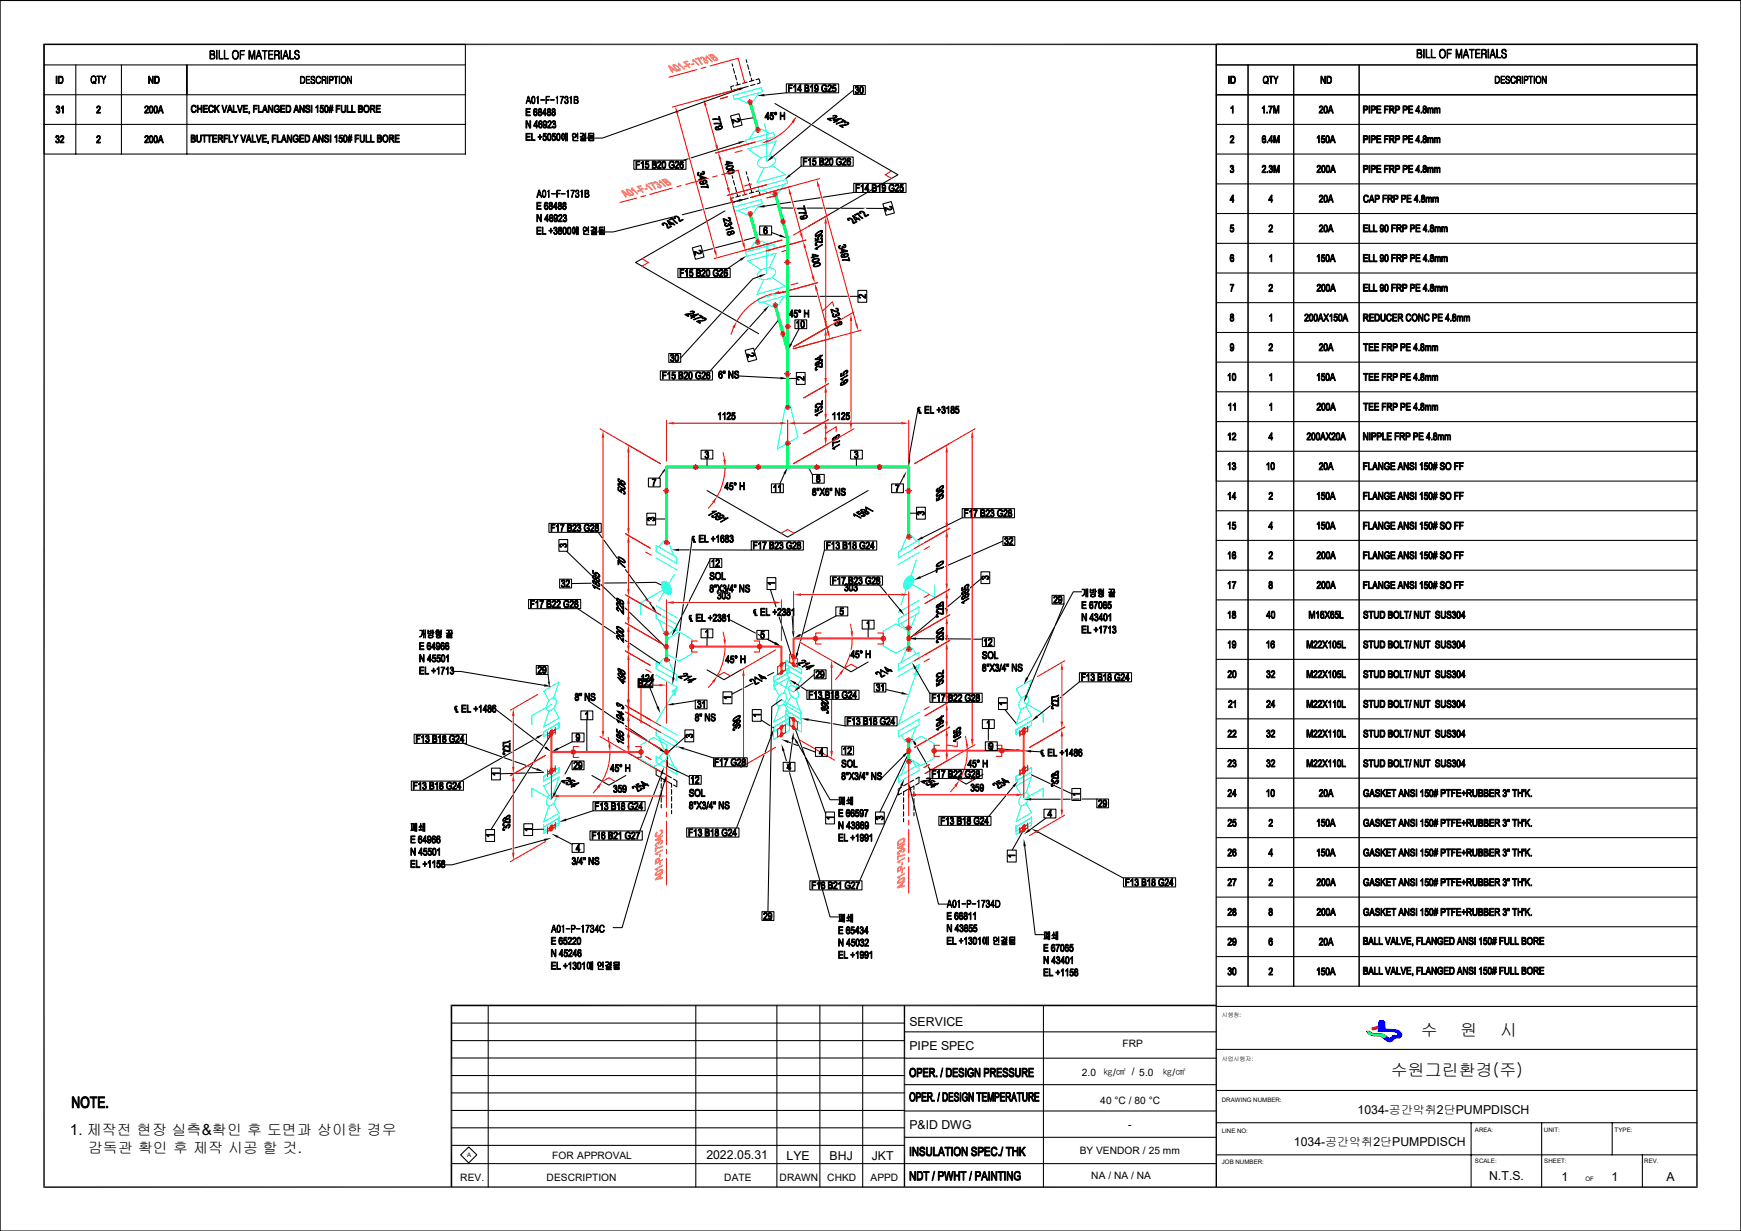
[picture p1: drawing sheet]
<svg xmlns="http://www.w3.org/2000/svg" width="420mm" height="297mm" viewBox="0 0 420 297" stroke-linecap="round" stroke-linejoin="round" font-family="sans-serif">
<defs><g id="words">
<g font-size="4.1">
<text x="342.7" y="250">수</text>
<text x="352.3" y="250">원</text>
<text x="361.9" y="250">시</text>
<text x="335.5" y="259.7">수원그린환경(주)</text>
</g>
<text font-size="3.7" x="16.8" y="273.8">1. 제작전 현장 실측&amp;확인 후 도면과 상이한 경우</text>
<text font-size="3.6" x="21.2" y="278.3">감독관 확인 후 제작 시공 할 것.</text>
<g font-size="3">
<text x="219.4" y="247.5">SERVICE</text>
<text x="219.4" y="253.3">PIPE SPEC</text>
<text x="327.5" y="268.8">1034-공간악취2단PUMPDISCH</text>
<text x="219.4" y="272.3">P&amp;ID DWG</text>
<text x="170.4" y="279.7">2022.05.31</text>
<text x="189.7" y="279.8">LYE</text>
<text x="200.1" y="279.8">BHJ</text>
<text x="210.3" y="279.8">JKT</text>
<text x="312.1" y="276.5">1034-공간악취2단PUMPDISCH</text>
<text x="359.2" y="284.8">N.T.S.</text>
<text x="376.7" y="285">1</text>
<text x="388.8" y="285">1</text>
<text x="402" y="285">A</text>
</g>
<g font-size="2.5">
<text x="270.8" y="252.7">FRP</text>
<text x="261" y="259.6">2.0</text>
<text x="265.4" y="266.4">40 °C / 80 °C</text>
<text x="272.2" y="272.1">-</text>
<text x="133.2" y="279.5">FOR APPROVAL</text>
<text x="260.5" y="278.5">BY VENDOR / 25 mm</text>
<text x="111" y="284.9">REV.</text>
<text x="131.9" y="284.9">DESCRIPTION</text>
<text x="174.7" y="284.9">DATE</text>
<text x="188" y="284.9">DRAWN</text>
<text x="199.6" y="284.9">CHKD</text>
<text x="210" y="284.9">APPD</text>
<text x="263.2" y="284.5">NA / NA / NA</text>
</g>
<g font-size="2.4">
<text x="266.1" y="259.7">㎏/㎠ / 5.0</text>
<text x="280.5" y="259.7">㎏/㎠</text>
</g>
<g font-size="1.5">
<text x="294.7" y="265.8">DRAWING NUMBER:</text>
<text x="294.7" y="273.3">LINE NO:</text>
<text x="355.8" y="273">AREA:</text>
<text x="372.5" y="273">UNIT:</text>
<text x="389.5" y="273">TYPE:</text>
<text x="112.7" y="279.2">A</text>
<text x="294.7" y="280.8">JOB NUMBER:</text>
<text x="355.8" y="280.5">SCALE:</text>
<text x="372.5" y="280.5">SHEET:</text>
<text x="396.6" y="280.7">REV.</text>
<text x="382.5" y="285">OF</text>
</g>
<g font-size="1.4">
<text x="294.7" y="245.5">시행청:</text>
<text x="294.7" y="255.9">사업시행자:</text>
</g>
</g></defs>
<g fill="#000" stroke="#000" stroke-width=".24">
<path d="M296.9 18.4l1 .1-.8 .1v1.3h.8l-.3 .2-.7 .1z" fill-rule="evenodd"/>
<path d="M297.3 18.6l.6 .1 .1 .9-.1 .3h-.8h.5l.3-.4-.1-.7z" fill-rule="evenodd"/>
<path d="M305 18.5l.4-.2 .3 .2h-.6l-.3 .5 .1 .7 .5 .3h-.4l-.3-.5v-.5z" fill-rule="evenodd"/>
<path d="M305.4 19.6l.4 .3 .1 .4-.3-.2-.6-.1h.6z" fill-rule="evenodd"/>
<path d="M305.4 18.5h.3l.2 .3 .1 .5-.2 .6h-.1l.2-.5-.1-.6z" fill-rule="evenodd"/>
<path d="M306.2 18.4h.9l-.4 .1v1.7l-.1-1.7h-.4z" fill-rule="evenodd"/>
<path d="M307.3 18.4h.1l.4 .8-.1 .1z" fill-rule="evenodd"/>
<path d="M308.2 18.4h.1a1.96 1.96 0 0 0-.5 1.7l-.1 .1a2.13 2.13 0 0 1 .5-1.8z" fill-rule="evenodd"/>
<path d="M318.6 18.4h.2v1.8h-.2z" fill-rule="evenodd"/>
<path d="M318.8 18.4l.8 1.4v.4l-.8-1.4z" fill-rule="evenodd"/>
<path d="M319.6 18.4h.1v1.8h-.1z" fill-rule="evenodd"/>
<path d="M320.1 18.4l1 .1-.8 .1v1.3h.8l-.3 .2-.7 .1z" fill-rule="evenodd"/>
<path d="M320.5 18.6l.6-.1 .1 .3v.8l-.1 .3h-.8h.5l.2-.3v-.7l-.2-.3z" fill-rule="evenodd"/>
<path d="M341.8 12l.7 .1h-.5v.7l.9 .2h-.9l.1 .8h-.3z" fill-rule="evenodd"/>
<path d="M341.9 11.9h.7l.3 .2 .1 .4-.2 .4-.8-.1h.5a.39 .39 0 0 0 .3-.4 .39 .39 0 0 0-.3-.3z" fill-rule="evenodd"/>
<path d="M342.6 13h.3l.1 .7-.2 .3h-.8l-.2-.2h1l.1-.5z" fill-rule="evenodd"/>
<path d="M343.5 11.9h.1l-.1 2.2z" fill-rule="evenodd"/>
<path d="M344 11.9h.2v1.9h.8v.2l-1-.1z" fill-rule="evenodd"/>
<path d="M345.3 11.9h.1v1.8l.9 .1-.1 .2-.9-.1z" fill-rule="evenodd"/>
<path d="M347.4 12.1l.6-.1-.5 .2-.2 .8 .3 .7 .2 .2h.6l-.2 .1-.6-.1-.3-.5-.1-.7z" fill-rule="evenodd"/>
<path d="M347.6 12l.6-.1 .5 .5v.7l-.3 .8h-.4l.5-.4v-1.1l-.4-.4z" fill-rule="evenodd"/>
<path d="M349.1 12l1-.1v.2l-.9 .1v.6h.8l.1 .2h-.9v1.1z" fill-rule="evenodd"/>
<path d="M351.2 11.9h.3v.2h-.1l-.1 2z" fill-rule="evenodd"/>
<path d="M351.4 12.1l.6 1.7-.2 .1z" fill-rule="evenodd"/>
<path d="M352.4 12.1h.2l-.6 2-.2-.2z" fill-rule="evenodd"/>
<path d="M352.5 11.9h.2l-.1 2.2z" fill-rule="evenodd"/>
<path d="M353.5 12l.2 .1-.4 1.1 .7 .1h-.7l-.3 .8z" fill-rule="evenodd"/>
<path d="M353.5 11.9l.3 .1 .5 2.1-.3-.8-.7-.1h.6z" fill-rule="evenodd"/>
<path d="M354.4 12l1.2-.1v.2h-.5l-.1 2v-2z" fill-rule="evenodd"/>
<path d="M356 11.9h1v.2h-.9v.7l.9 .1-.9 .1v.8h1v.2l-1.1-.1z" fill-rule="evenodd"/>
<path d="M357.5 11.9h.6l.3 .2h-.9v.8l.9 .1h-.9v1.1z" fill-rule="evenodd"/>
<path d="M358.1 13h.4v1.1l-.1-.8z" fill-rule="evenodd"/>
<path d="M358.1 12.1h.4v.7l-1 .1 .9-.2v-.5z" fill-rule="evenodd"/>
<path d="M359 11.9h.1l-.1 2.2z" fill-rule="evenodd"/>
<path d="M360 12l.1 .1-.3 1.1 .7 .1h-.8l-.2 .8z" fill-rule="evenodd"/>
<path d="M360 11.9h.2l.5 2.2-.2-.8-.7-.1h.6z" fill-rule="evenodd"/>
<path d="M361.1 11.9h.1v1.9h.8v.2l-.9-.2z" fill-rule="evenodd"/>
<path d="M360.8 18.4l.7 .1h-.7l.1 1.5h-.2z" fill-rule="evenodd"/>
<path d="M361.1 18.5l.5 .1 .1 1-.4 .5h-.5l-.1-.1 .7-.1 .3-.4-.1-.7z" fill-rule="evenodd"/>
<path d="M362.2 13.4l.1-.1a.52 .52 0 0 0 .5 .6h.5l-.5 .1a.47 .47 0 0 1-.6-.6z" fill-rule="evenodd"/>
<path d="M362.5 11.9l.7 .1h-.4a.44 .44 0 0 0-.4 .6 .44 .44 0 0 0 .6 .3l.3 .2 .1 .5-.1 .3h-.5h.2a.48 .48 0 0 0 .3-.5 .48 .48 0 0 0-.5-.4l-.5-.4z" fill-rule="evenodd"/>
<path d="M362.2 18.4h.8v.1h-.8v.7h.7l-.7 .1v.6l.8 .2h-.9z" fill-rule="evenodd"/>
<path d="M362.8 12h.4l.1 .5z" fill-rule="evenodd"/>
<path d="M363.2 19.6l.3 .4h.6l-.7 .1z" fill-rule="evenodd"/>
<path d="M363.3 18.5l.3-.2 .4 .2h-.3a.35 .35 0 0 0-.3 .4 .35 .35 0 0 0 .4 .3l.4 .3-.1 .5h-.4l.3-.1 .1-.4-.8-.5z" fill-rule="evenodd"/>
<path d="M363.7 18.5h.3l.2 .3z" fill-rule="evenodd"/>
<path d="M364.7 18.5l.3-.2 .4 .2h-.6l-.2 .4v.8l.4 .3h-.3l-.2-.3-.1-.7z" fill-rule="evenodd"/>
<path d="M365 18.5h.4l.1 .5-.2-.5z" fill-rule="evenodd"/>
<path d="M364.7 20h.6l.3-.4-.2 .5z" fill-rule="evenodd"/>
<path d="M365.9 18.5h.8h-.7v.7l.7 .1h-.7v.9z" fill-rule="evenodd"/>
<path d="M366.5 19.3l.3 .1v.8l-.1-.7z" fill-rule="evenodd"/>
<path d="M366.5 18.5l.3 .1v.5l-.8 .1 .7-.1v-.4z" fill-rule="evenodd"/>
<path d="M367.2 18.4l.1 1.8z" fill-rule="evenodd"/>
<path d="M367.7 18.4l.8 .1-.7 .1v.6l.7 .1h-.7v.9l-.1-.1z" fill-rule="evenodd"/>
<path d="M368.2 18.5l.4 .1v.6h-.8l.7-.1v-.3z" fill-rule="evenodd"/>
<path d="M368.8 18.4h1l-.5 .1v1.7l-.1-1.7z" fill-rule="evenodd"/>
<path d="M370.1 18.4l.1 1.8z" fill-rule="evenodd"/>
<path d="M370.7 18.5h.4l-.4 .3v.9l.2 .3 .5 .1-.5 .1-.4-.5v-.7z" fill-rule="evenodd"/>
<path d="M370.8 18.5l.5-.1 .4 .4v.8l-.2 .4h-.4l.5-.3v-.9l-.3-.3z" fill-rule="evenodd"/>
<path d="M372 18.4l.2 .1v1.7l-.2-.1z" fill-rule="evenodd"/>
<path d="M372.2 18.5l.7 1.4h-.1l-.6-1.3z" fill-rule="evenodd"/>
<path d="M372.9 18.4h.1v1.8l-.2-.3h.1z" fill-rule="evenodd"/>
<path d="M296.4 18.4h.1v1.8h-.1z" fill-rule="evenodd"/>
<path d="M296.9 26h.4l-.4 .2z" fill-rule="evenodd"/>
<path d="M296.9 40l.4-.1 .3 .2-.1 .5h-.4a.28 .28 0 0 0 .3-.3 .28 .28 0 0 0-.2-.3z" fill-rule="evenodd"/>
<path d="M296.8 32.9l.3-.2 .5 .2h-.5l-.3 .3z" fill-rule="evenodd"/>
<path d="M297.3 25.5h.2v1.8h-.2v-1.3l-.2-.1z" fill-rule="evenodd"/>
<path d="M297.2 32.9h.4l.1 .3-.7 1.1h.7v.2h-1l.8-1.2-.1-.3z" fill-rule="evenodd"/>
<path d="M304.5 26h.3l-.3 .2z" fill-rule="evenodd"/>
<path d="M304.6 32.9h.2a.4 .4 0 0 0 0 .7l-.1 .5 .2 .2h.4l-.2 .2-.4-.1-.2-.4z" fill-rule="evenodd"/>
<path d="M304.5 40l.3-.1 .5 .1h-.5l-.3 .4z" fill-rule="evenodd"/>
<path d="M304.7 33.4l.4-.1 .2 .2-.7 .1z" fill-rule="evenodd"/>
<path d="M304.6 32.8l.4-.1 .4 .4z" fill-rule="evenodd"/>
<path d="M305 20l.6 .1z" fill-rule="evenodd"/>
<path d="M304.9 25.6l.2-.1v1.8h-.3v-1.3l-.2-.1z" fill-rule="evenodd"/>
<path d="M304.9 33.5h.4l.1 .2-.1 .6h-.4l.3-.2v-.4z" fill-rule="evenodd"/>
<path d="M305.6 27.1h.2v.2h-.2z" fill-rule="evenodd"/>
<path d="M305.6 34.2h.3v.3h-.3z" fill-rule="evenodd"/>
<path d="M306.2 40l.5-.1 .3 .3-.2 .4h-.3a.28 .28 0 0 0 .3-.3 .28 .28 0 0 0-.3-.3z" fill-rule="evenodd"/>
<path d="M306.7 32.7h.1l-.6 1.2h.8l-.2 .6h-.1v-.5h-.7z" fill-rule="evenodd"/>
<path d="M306.8 32.7v1.2h-.6h.5z" fill-rule="evenodd"/>
<path d="M306 25.6h1l-.6 1.7h-.2l.1-.5 .4-1h-.7z" fill-rule="evenodd"/>
<path d="M307.5 25.5l.4 1.6-.1 .2-.4-1.5z" fill-rule="evenodd"/>
<path d="M307.2 25.5h.3l-.1 1.8h-.2z" fill-rule="evenodd"/>
<path d="M307.3 32.7h.3l-.2 1.8h-.1z" fill-rule="evenodd"/>
<path d="M307.3 39.9h.3l-.1 1.8h-.2z" fill-rule="evenodd"/>
<path d="M307.6 32.7l.3 1.4-.1 .4-.4-1.5z" fill-rule="evenodd"/>
<path d="M307.6 39.9l.4 1.5-.2 .3-.3-1.6z" fill-rule="evenodd"/>
<path d="M308.3 25.5h.2l-.6 1.8h-.1z" fill-rule="evenodd"/>
<path d="M308.5 25.5v1.8h-.1v-1.5z" fill-rule="evenodd"/>
<path d="M308.6 32.7v1.8h-.2v-1.5z" fill-rule="evenodd"/>
<path d="M308.6 39.9v1.8h-.2v-1.5z" fill-rule="evenodd"/>
<path d="M308.4 32.7h.2l-.6 1.8h-.2z" fill-rule="evenodd"/>
<path d="M308.4 39.9h.2l-.6 1.8h-.2z" fill-rule="evenodd"/>
<path d="M317.8 33.1h.3l-.3 .3z" fill-rule="evenodd"/>
<path d="M317.8 40l.5-.1 .2 .1h-.4l-.4 .4z" fill-rule="evenodd"/>
<path d="M318.1 32.7h.2v1.8h-.2v-1.4h-.3z" fill-rule="evenodd"/>
<path d="M318.3 25.7l.3-.2 .5 .2h-.5l-.2 .4-.1-.1z" fill-rule="evenodd"/>
<path d="M318.7 34h.2l.2 .3 .4 .1-.5 .1z" fill-rule="evenodd"/>
<path d="M318.7 25.7h.4l.1 .4-.7 1h.7v.2h-1l.1-.3 .6-.7a.33 .33 0 0 0 .1-.4 .33 .33 0 0 0-.3-.2z" fill-rule="evenodd"/>
<path d="M318.9 33.4h.6z" fill-rule="evenodd"/>
<path d="M318.9 40h.1a.68 .68 0 0 1 .7 .3 .68 .68 0 0 1 0 .7l-.2 .6-.6-.1h.4l.2-.4-.1-.9z" fill-rule="evenodd"/>
<path d="M319.4 25.7h.4l-.3 .3v.9l.3 .2-.3 .1-.2-.6z" fill-rule="evenodd"/>
<path d="M319.2 33.5l.3-.1 .1 .2-.1 .7h-.3l.2-.2v-.5z" fill-rule="evenodd"/>
<path d="M318.9 32.7h.7v.2h-.6l-.1 .5h.6l-.8 .3z" fill-rule="evenodd"/>
<path d="M319.5 25.7l.4-.2 .3 .3-.1 1.3a.36 .36 0 0 1-.6 .1l.4-.1 .2-.3-.1-.9z" fill-rule="evenodd"/>
<path d="M319.9 32.9h.4l-.3 .3v.8l.3 .3h-.3l-.2-.2z" fill-rule="evenodd"/>
<path d="M320 32.8h.1a.73 .73 0 0 1 .6 1.1l-.2 .6-.5-.1 .4-.1 .1-.4v-.8l-.5-.2z" fill-rule="evenodd"/>
<path d="M320 40h.1a.68 .68 0 0 1 .7 .3 .68 .68 0 0 1 0 .7l-.2 .6-.6-.1h.4l.2-.5-.1-.8z" fill-rule="evenodd"/>
<path d="M320.9 25.5h.2l-.3 1.1 .5 .2h-.6l-.2 .5h-.2z" fill-rule="evenodd"/>
<path d="M321.1 25.5l.5 1.8h-.2l-.1-.5-.5-.2h.4l-.2-.9z" fill-rule="evenodd"/>
<path d="M321.4 32.7h.2l-.4 1 .6 .3h-.6l-.2 .5h-.2z" fill-rule="evenodd"/>
<path d="M321.6 32.7l.6 1.8h-.3l-.1-.5-.6-.3h.5l-.3-.8z" fill-rule="evenodd"/>
<path d="M321.4 39.9h.2l-.3 1 .6 .2h-.6l-.2 .6h-.2z" fill-rule="evenodd"/>
<path d="M321.6 39.9l.6 1.8h-.2l-.1-.6-.6-.2h.5l-.3-.8z" fill-rule="evenodd"/>
<path d="M328.9 25.5h.7l.3 .2h-.8v.7h.8l-.8 .2v.7h-.2z" fill-rule="evenodd"/>
<path d="M328.9 32.7l1 .2h-.8v.6l.8 .1-.8 .1v.8h-.2z" fill-rule="evenodd"/>
<path d="M328.9 39.9h.7l.3 .1-.8 .1v.6h.8l-.8 .2v.8h-.2z" fill-rule="evenodd"/>
<path d="M329.4 25.7h.5l.1 .2-.1 .5h-.8h.4a.32 .32 0 0 0 .3-.4 .32 .32 0 0 0-.4-.3z" fill-rule="evenodd"/>
<path d="M329.4 32.9h.5l.1 .2-.1 .5-.8-.1h.4a.32 .32 0 0 0 .3-.3 .32 .32 0 0 0-.4-.3z" fill-rule="evenodd"/>
<path d="M330.2 25.5h.3v1.8h-.3z" fill-rule="evenodd"/>
<path d="M330.2 32.7h.3v1.8h-.3z" fill-rule="evenodd"/>
<path d="M330.8 25.5h.7l.3 .2h-.8v.7h.8l-.8 .2v.7h-.2z" fill-rule="evenodd"/>
<path d="M330.8 32.7l1 .2h-.8v.6l.8 .1-.8 .1v.8h-.2z" fill-rule="evenodd"/>
<path d="M330.8 39.9h.7l.3 .1-.8 .1v.6h.8l-.8 .2v.8h-.2z" fill-rule="evenodd"/>
<path d="M331.3 25.7l.5 .1v.6h-.8l.6-.1v-.4z" fill-rule="evenodd"/>
<path d="M331.3 32.9h.5l.1 .2-.1 .5-.8-.1h.3a.32 .32 0 0 0 .4-.3 .32 .32 0 0 0-.4-.3z" fill-rule="evenodd"/>
<path d="M332.1 25.5h1v.2h-.8v.6h.8v.2h-.8v.6h.9v.2h-1.1z" fill-rule="evenodd"/>
<path d="M332.1 32.7h1v.2h-.8v.5h.8v.3h-.8v.5h.9v.3h-1.1z" fill-rule="evenodd"/>
<path d="M332.1 39.9h1v.2h-.8v.5h.8v.3h-.8v.5h.9v.3h-1.1z" fill-rule="evenodd"/>
<path d="M334 25.5h.9v.2h-.8v.6h.7v.2h-.7v.8h-.1z" fill-rule="evenodd"/>
<path d="M334 32.7h.9v.2h-.8v.5h.7v.3h-.7v.8h-.1z" fill-rule="evenodd"/>
<path d="M334 39.9h.9v.2h-.8v.5h.7v.3h-.7v.8h-.1z" fill-rule="evenodd"/>
<path d="M335.2 25.5h.8l.2 .2h-.8v.6h.8l-.8 .2v.8h-.2z" fill-rule="evenodd"/>
<path d="M335.2 32.7l1 .2h-.8v.6h.8l-.8 .2v.8h-.2z" fill-rule="evenodd"/>
<path d="M335.2 39.9h.8l.2 .1-.8 .1v.5l.8 .1-.8 .2v.8h-.2z" fill-rule="evenodd"/>
<path d="M335.6 26.5h.3l.5 .8h-.2l-.3-.6z" fill-rule="evenodd"/>
<path d="M335.6 33.7h.3l.5 .8h-.2l-.4-.8z" fill-rule="evenodd"/>
<path d="M335.8 25.7h.4l.1 .5-.1 .1h-.8h.3a.3 .3 0 0 0 .4-.2 .3 .3 0 0 0-.3-.4z" fill-rule="evenodd"/>
<path d="M335.8 32.9h.4l.1 .4-.1 .2h-.8h.3a.3 .3 0 0 0 .4-.3 .3 .3 0 0 0-.3-.3z" fill-rule="evenodd"/>
<path d="M336.6 25.5h.7l.3 .2h-.8v.7h.8l-.8 .2v.7h-.2z" fill-rule="evenodd"/>
<path d="M336.6 32.7h.8l.2 .2h-.8v.6l.8 .1-.2 .1h-.6v.8h-.2z" fill-rule="evenodd"/>
<path d="M336.6 39.9h.8l.2 .2h-.8v.6h.8l-.2 .2h-.6v.8h-.2z" fill-rule="evenodd"/>
<path d="M337.1 25.7l.6 .2-.1 .5h-.8h.3a.32 .32 0 0 0 .4-.3 .32 .32 0 0 0-.4-.4z" fill-rule="evenodd"/>
<path d="M337.1 32.9l.6 .1-.1 .6-.8-.1h.3a.32 .32 0 0 0 .4-.3 .32 .32 0 0 0-.4-.3z" fill-rule="evenodd"/>
<path d="M338.5 25.5h.7l.3 .2h-.9v.7h.8l-.8 .2v.7h-.1z" fill-rule="evenodd"/>
<path d="M338.5 32.7h.8l.2 .2h-.9v.6l.8 .1-.2 .1h-.6v.8h-.1z" fill-rule="evenodd"/>
<path d="M338.5 39.9h.7l.3 .2h-.9v.6h.8l-.1 .2h-.7v.8h-.1z" fill-rule="evenodd"/>
<path d="M339 25.7h.5l.1 .3-.2 .4h-.8h.4a.32 .32 0 0 0 .3-.3 .32 .32 0 0 0-.3-.4z" fill-rule="evenodd"/>
<path d="M339 32.9h.5l.1 .2-.2 .5-.8-.1h.4a.32 .32 0 0 0 .4-.3 .32 .32 0 0 0-.4-.3z" fill-rule="evenodd"/>
<path d="M339.8 25.5h1v.2h-.8v.6h.7v.2h-.7v.6h.8v.2h-1z" fill-rule="evenodd"/>
<path d="M339.8 32.7h1v.2h-.8v.5h.7v.3h-.7v.5h.8v.3h-1z" fill-rule="evenodd"/>
<path d="M339.8 39.9h1v.2h-.8v.5h.7v.3h-.7v.5h.8v.3h-1z" fill-rule="evenodd"/>
<path d="M342.2 25.5h.1l-.6 1.2h.8l-.2 .6h-.2v-.4h-.6z" fill-rule="evenodd"/>
<path d="M342.3 25.5v1.2h-.6h.4z" fill-rule="evenodd"/>
<path d="M342.2 32.7h.1l-.6 1.2h.8l-.2 .6h-.2v-.5h-.6z" fill-rule="evenodd"/>
<path d="M342.3 32.7v1.2h-.6h.4z" fill-rule="evenodd"/>
<path d="M342.2 39.9h.1l-.6 1.1h.8l-.2 .7h-.2v-.5h-.6z" fill-rule="evenodd"/>
<path d="M342.3 39.9v1.1h-.6h.4z" fill-rule="evenodd"/>
<path d="M342.8 27.1h.2v.2h-.2z" fill-rule="evenodd"/>
<path d="M342.8 34.2h.2v.3h-.2z" fill-rule="evenodd"/>
<path d="M343.4 25.7l.4-.2 .2 .2h-.4a.26 .26 0 0 0-.2 .3 .26 .26 0 0 0 .3 .2h.3l-.1 .1 .1 .1h-.3l-.3 .3 .1 .4h.2h-.4l-.1-.5a.29 .29 0 0 0 .3-.2 .29 .29 0 0 0-.2-.3z" fill-rule="evenodd"/>
<path d="M343.4 32.8l.3-.1 .3 .2h-.3a.28 .28 0 0 0-.2 .3 .28 .28 0 0 0 .2 .2h.3l-.1 .1 .1 .1h-.4l-.2 .2v.3l.3 .2h-.4l-.1-.5a.29 .29 0 0 0 .3-.3 .29 .29 0 0 0-.2-.3z" fill-rule="evenodd"/>
<path d="M343.4 40l.4-.1 .2 .1h-.3a.28 .28 0 0 0-.3 .3 .28 .28 0 0 0 .3 .3h.3l-.1 .1 .1 .1-.5 .1a.37 .37 0 0 0 .2 .6h-.3l-.2-.1v-.5l.3-.2-.2-.2z" fill-rule="evenodd"/>
<path d="M343.7 25.7l.4 .1-.1 .4h-.3a.28 .28 0 0 0 .2-.2 .28 .28 0 0 0-.2-.3z" fill-rule="evenodd"/>
<path d="M343.7 32.9l.4 .1-.1 .4h-.3a.28 .28 0 0 0 .2-.2 .28 .28 0 0 0-.2-.3z" fill-rule="evenodd"/>
<path d="M343.7 26.4h.3l.1 .2v.5l-.4 .2-.3-.1 .4-.1 .2-.2-.1-.4z" fill-rule="evenodd"/>
<path d="M343.7 33.6l.4 .1v.5l-.3 .3-.4-.1 .5-.2a.37 .37 0 0 0-.2-.6z" fill-rule="evenodd"/>
<path d="M344.4 26l.3 .2-.1 1.1h-.2z" fill-rule="evenodd"/>
<path d="M344.4 33.2l.3 .2-.1 1.1h-.2z" fill-rule="evenodd"/>
<path d="M344.5 26.2h.3z" fill-rule="evenodd"/>
<path d="M344.5 33.4h.3z" fill-rule="evenodd"/>
<path d="M344.6 26.1l.3-.1 .2 .2z" fill-rule="evenodd"/>
<path d="M344.6 33.3a.3 .3 0 0 1 .3-.2 .3 .3 0 0 1 .2 .3z" fill-rule="evenodd"/>
<path d="M344.9 26.2h.5l-.3 .2v.9h-.1z" fill-rule="evenodd"/>
<path d="M344.9 33.4h.5l-.3 .2v.9h-.1z" fill-rule="evenodd"/>
<path d="M345.2 26.1a.31 .31 0 0 1 .4-.1 .31 .31 0 0 1 .1 .4v.9h-.1v-1.1z" fill-rule="evenodd"/>
<path d="M345.2 33.2a.32 .32 0 0 1 .4 0 .32 .32 0 0 1 .1 .4v.9h-.1v-1.1h-.5z" fill-rule="evenodd"/>
<path d="M346 26l.3 .2-.1 1.1h-.2z" fill-rule="evenodd"/>
<path d="M346 33.2l.3 .2-.1 1.1h-.2z" fill-rule="evenodd"/>
<path d="M346.2 26.2h.3z" fill-rule="evenodd"/>
<path d="M346.2 33.4h.3z" fill-rule="evenodd"/>
<path d="M346.2 26.1l.4-.1 .2 .2z" fill-rule="evenodd"/>
<path d="M346.2 33.3l.3-.2 .3 .3z" fill-rule="evenodd"/>
<path d="M346.5 26.2h.5l-.2 .2v.9h-.2z" fill-rule="evenodd"/>
<path d="M346.5 33.4h.5l-.2 .1v1h-.2z" fill-rule="evenodd"/>
<path d="M346.9 26.1a.31 .31 0 0 1 .4-.1 .31 .31 0 0 1 .1 .4v.9h-.2v-1z" fill-rule="evenodd"/>
<path d="M346.9 33.2a.35 .35 0 0 1 .4 .1 .35 .35 0 0 1 .1 .3v.9h-.2v-1l-.4-.1z" fill-rule="evenodd"/>
<path d="M296.8 40h.4l-.4 .3z" fill-rule="evenodd"/>
<path d="M296.8 41.2l.1-.1 .3 .4h-.4z" fill-rule="evenodd"/>
<path d="M296.7 55.5h.2l.2 .3 .4 .1-.4 .1z" fill-rule="evenodd"/>
<path d="M297.1 40.6l.5 .2h-.5z" fill-rule="evenodd"/>
<path d="M297 54.9h.5z" fill-rule="evenodd"/>
<path d="M297.3 47.1h.2l-.6 1.1h.8l-.2 .6h-.2v-.4h-.6z" fill-rule="evenodd"/>
<path d="M297.5 47.1v1.1h-.6h.4v-.8z" fill-rule="evenodd"/>
<path d="M297.2 40.8h.4v.5l-.2 .3-.4 .1-.2-.2h.5l.2-.2-.1-.4z" fill-rule="evenodd"/>
<path d="M297.2 55l.4-.1v.2l-.1 .7h-.3l.3-.2-.1-.5z" fill-rule="evenodd"/>
<path d="M296.9 54.2h.7v.2h-.5l-.1 .5h.6l-.8 .3z" fill-rule="evenodd"/>
<path d="M304.9 40l.4 .1 .1 .5-.7 .8h.7v.3h-1l.8-1.2-.1-.4z" fill-rule="evenodd"/>
<path d="M305.6 41.4h.3v.3h-.3z" fill-rule="evenodd"/>
<path d="M306.2 40h.3l-.2 .3h-.2z" fill-rule="evenodd"/>
<path d="M306.1 41.2l.2-.1 .3 .4h-.4z" fill-rule="evenodd"/>
<path d="M306.5 40.6l.4 .2h-.4z" fill-rule="evenodd"/>
<path d="M306.2 54.4l.2-.2 .5 .2h-.4l-.2 .3h-.2z" fill-rule="evenodd"/>
<path d="M306.7 47.1h.1l-.6 1.1h.8l-.2 .6h-.1v-.4h-.7z" fill-rule="evenodd"/>
<path d="M306.8 47.1v1.1h-.6h.5z" fill-rule="evenodd"/>
<path d="M306.6 40.8l.4 .1v.3l-.1 .3-.5 .2-.2-.2 .6-.2v-.4z" fill-rule="evenodd"/>
<path d="M306.5 54.4h.4l.1 .4-.7 1h.7v.2h-.9v-.3l.6-.7a.33 .33 0 0 0 .1-.4 .33 .33 0 0 0-.3-.2z" fill-rule="evenodd"/>
<path d="M318.1 40h.4l.1 .5-.7 .9h.7v.3h-.9l.7-1.3z" fill-rule="evenodd"/>
<path d="M318.3 47.2l.3-.2 .5 .2h-.5l-.2 .4-.1-.1z" fill-rule="evenodd"/>
<path d="M318.3 54.4l.6-.2 .2 .2h-.5l-.3 .3z" fill-rule="evenodd"/>
<path d="M318.9 40.1l.3-.1-.2 .3v.9l.2 .3h-.3l-.1-.5z" fill-rule="evenodd"/>
<path d="M318.7 47.2h.4l.1 .4-.7 1h.7v.2h-1l.1-.3 .5-.6a.36 .36 0 0 0 .2-.4 .36 .36 0 0 0-.3-.3z" fill-rule="evenodd"/>
<path d="M318.7 54.4h.4l.1 .4-.7 1h.7v.2h-1l.8-1.3z" fill-rule="evenodd"/>
<path d="M319.4 47.2h.4l-.3 .3v.9l.3 .3h-.3l-.1-.3z" fill-rule="evenodd"/>
<path d="M319.5 54.4h.3l-.3 .3v.8l.3 .3h-.3l-.1-.2z" fill-rule="evenodd"/>
<path d="M319.5 47.2l.5-.1 .3 .5-.1 .9-.3 .4-.4-.2 .5-.2v-1.1z" fill-rule="evenodd"/>
<path d="M319.5 54.4l.5-.2 .2 .4 .1 .9-.4 .5-.4-.2h.4l.1-.2v-1l-.1-.2z" fill-rule="evenodd"/>
<path d="M320 40.1l.3-.1-.2 .3-.1 .4 .1 .7 .2 .1h-.3l-.1-.5z" fill-rule="evenodd"/>
<path d="M320.9 47h.2l-.3 1.1 .5 .2h-.6l-.2 .5h-.2z" fill-rule="evenodd"/>
<path d="M321.1 47l.5 1.8h-.2l-.1-.5-.5-.2h.4l-.2-.9z" fill-rule="evenodd"/>
<path d="M320.9 54.2h.2l-.3 1 .5 .3h-.6l-.2 .5h-.2z" fill-rule="evenodd"/>
<path d="M321.1 54.2l.5 1.8h-.2l-.1-.5-.5-.3h.4l-.2-.8z" fill-rule="evenodd"/>
<path d="M329.2 47.2l.5-.2 .3 .2h-.6l-.3 .3 .1 .9 .4 .2-.5 .1-.2-.4v-.7z" fill-rule="evenodd"/>
<path d="M329.4 40.1l.6 .1-.1 .5h-.8h.4a.32 .32 0 0 0 .3-.3 .32 .32 0 0 0-.4-.3z" fill-rule="evenodd"/>
<path d="M328.9 54.2h1v.2h-.8v.5h.8v.3h-.8v.6h.8v.2h-1z" fill-rule="evenodd"/>
<path d="M329.1 48.7l.6-.1 .3-.4 .2 .1-.4 .5z" fill-rule="evenodd"/>
<path d="M329.6 47.2h.4l.1 .3z" fill-rule="evenodd"/>
<path d="M330.2 39.9h.3v1.8h-.3z" fill-rule="evenodd"/>
<path d="M330.2 54.2h.2v1.6h.7v.2h-.9z" fill-rule="evenodd"/>
<path d="M330.8 47.1h.2l-.4 1 .6 .2h-.6l-.2 .5h-.2z" fill-rule="evenodd"/>
<path d="M331 47.1l.6 1.7h-.3l-.1-.5-.6-.2h.5l-.2-.8z" fill-rule="evenodd"/>
<path d="M331.3 54.2h.2v1.6h.7v.2h-.9z" fill-rule="evenodd"/>
<path d="M331.3 40.1h.5v.6h-.8l.6-.1v-.4z" fill-rule="evenodd"/>
<path d="M331.7 47.1l1 .1h-.8v.7h.8l-.8 .2v.7h-.2z" fill-rule="evenodd"/>
<path d="M332.3 47.2h.4l.1 .2-.1 .5h-.8h.4a.32 .32 0 0 0 .3-.3 .32 .32 0 0 0-.3-.4z" fill-rule="evenodd"/>
<path d="M333 54.4h.4l-.3 .3v.3l.3 .2h-.4z" fill-rule="evenodd"/>
<path d="M332.9 55.6l.7 .3-.4 .1z" fill-rule="evenodd"/>
<path d="M333 54.4l.5-.2 .3 .4-.1 1.2h-.4l.3-.3v-1z" fill-rule="evenodd"/>
<path d="M333 55.2h.7l-.2 .2z" fill-rule="evenodd"/>
<path d="M334.1 54.4h.4l-.3 .3v1l.3 .1h-.4l-.1-.3z" fill-rule="evenodd"/>
<path d="M334.2 54.3h.5l.2 .4v.9l-.3 .4-.5-.2 .6-.1v-1l-.1-.3z" fill-rule="evenodd"/>
<path d="M333.6 47.1h.9v.1h-.7v.6h.6v.2h-.6v.8h-.2z" fill-rule="evenodd"/>
<path d="M334.8 47.1l1 .1h-.8v.6h.8l-.8 .2v.8h-.2z" fill-rule="evenodd"/>
<path d="M335.2 48h.3l.5 .8h-.2l-.4-.7z" fill-rule="evenodd"/>
<path d="M335.4 47.2h.4l.1 .5-.1 .1h-.8h.4a.3 .3 0 0 0 .3-.2 .3 .3 0 0 0-.3-.4z" fill-rule="evenodd"/>
<path d="M335.6 40.9h.4l.4 .8h-.2l-.3-.7z" fill-rule="evenodd"/>
<path d="M335.8 40.1l.4-.1 .1 .5-.1 .2-.8-.1h.3a.28 .28 0 0 0 .4-.2 .28 .28 0 0 0-.3-.3z" fill-rule="evenodd"/>
<path d="M335.7 54.2h1v.2h-.8v.6h.7v.2h-.7v.8h-.2z" fill-rule="evenodd"/>
<path d="M336.2 47.1h.8l.2 .1h-.8v.7h.8l-.2 .2h-.6v.7h-.2z" fill-rule="evenodd"/>
<path d="M336.8 47.2l.5 .2-.1 .5h-.8h.4a.32 .32 0 0 0 .3-.3 .32 .32 0 0 0-.3-.4z" fill-rule="evenodd"/>
<path d="M336.9 54.2l1 .2h-.8v.6h.8l-.1 .2h-.7v.8h-.2z" fill-rule="evenodd"/>
<path d="M337.1 40.1l.6 .1-.1 .5h-.8h.4a.32 .32 0 0 0 .3-.3 .32 .32 0 0 0-.4-.3z" fill-rule="evenodd"/>
<path d="M337.3 55.2h.5l.4 .8h-.3l-.3-.7z" fill-rule="evenodd"/>
<path d="M337.6 54.4h.3l.2 .3-.2 .3h-.8h.4a.3 .3 0 0 0 .4-.3 .3 .3 0 0 0-.3-.3z" fill-rule="evenodd"/>
<path d="M338.1 47.1h.8l.2 .1h-.9v.7h.8l-.2 .2h-.6v.7h-.1z" fill-rule="evenodd"/>
<path d="M338.3 54.2l1 .2h-.8v.7h.8l-.2 .1h-.6v.8h-.2z" fill-rule="evenodd"/>
<path d="M338.6 47.2l.5 .2-.1 .5h-.8h.4a.32 .32 0 0 0 .4-.3 .32 .32 0 0 0-.4-.4z" fill-rule="evenodd"/>
<path d="M338.9 54.4h.4l.1 .2-.1 .5h-.8h.4a.32 .32 0 0 0 .3-.3 .32 .32 0 0 0-.3-.4z" fill-rule="evenodd"/>
<path d="M339 40.1h.5l.1 .2-.1 .4h-.9h.4a.32 .32 0 0 0 .3-.3 .32 .32 0 0 0-.3-.3z" fill-rule="evenodd"/>
<path d="M339.4 47.1h1v.1h-.8v.6h.8v.2h-.8v.6h.8v.2h-1z" fill-rule="evenodd"/>
<path d="M340.2 54.2l1 .2h-.8v.7h.8l-.2 .1h-.6v.8h-.2z" fill-rule="evenodd"/>
<path d="M340.7 54.4h.5l.1 .2-.1 .5h-.8h.4a.32 .32 0 0 0 .3-.4 .32 .32 0 0 0-.4-.3z" fill-rule="evenodd"/>
<path d="M341.9 47.1v1.1h-.6h.5z" fill-rule="evenodd"/>
<path d="M341.8 47.1h.1l-.6 1.1h.8l-.2 .6h-.1v-.4h-.7z" fill-rule="evenodd"/>
<path d="M342.4 48.6h.2v.2h-.2z" fill-rule="evenodd"/>
<path d="M341.5 54.2h1.1v.2h-.9v.5h.8v.3h-.8v.6h.9v.2h-1.1z" fill-rule="evenodd"/>
<path d="M342.8 41.4h.2v.3h-.2z" fill-rule="evenodd"/>
<path d="M343 47.2l.3-.2 .3 .2-.5 .2v.3l.5 .1-.1 .1 .1 .1-.6 .1v.4l.3 .2-.4-.1v-.5a.29 .29 0 0 0 .2-.2 .29 .29 0 0 0-.2-.3z" fill-rule="evenodd"/>
<path d="M343.3 48h.4v.5l-.2 .4-.6-.2 .6-.1a.37 .37 0 0 0-.2-.6z" fill-rule="evenodd"/>
<path d="M343.3 47.2h.3l.1 .2-.1 .4h-.3a.28 .28 0 0 0 .2-.3 .28 .28 0 0 0-.2-.3z" fill-rule="evenodd"/>
<path d="M343.7 40l.4 .2-.1 .4h-.3a.28 .28 0 0 0 .2-.3 .28 .28 0 0 0-.2-.3z" fill-rule="evenodd"/>
<path d="M344 54.2v1.2h-.5h.4z" fill-rule="evenodd"/>
<path d="M343.9 54.2h.1l-.5 1.2h.8v.1h-.3v.5h-.1v-.5h-.6z" fill-rule="evenodd"/>
<path d="M343.7 40.8h.3l.1 .1v.5l-.2 .3-.5-.2h.4l.2-.2-.1-.4z" fill-rule="evenodd"/>
<path d="M344 47.5l.3 .3-.1 1h-.2z" fill-rule="evenodd"/>
<path d="M344.1 47.7h.3z" fill-rule="evenodd"/>
<path d="M344.2 47.7a.29 .29 0 0 1 .3-.2 .29 .29 0 0 1 .2 .3z" fill-rule="evenodd"/>
<path d="M344.4 40.3l.3 .3-.1 1.1h-.2z" fill-rule="evenodd"/>
<path d="M344.5 55.8h.2v.2h-.2z" fill-rule="evenodd"/>
<path d="M344.5 40.6l.3-.1z" fill-rule="evenodd"/>
<path d="M344.5 47.8l.5-.1-.2 .2v.9h-.2z" fill-rule="evenodd"/>
<path d="M344.6 40.5l.3-.2 .2 .3z" fill-rule="evenodd"/>
<path d="M344.8 47.6l.1-.1a.35 .35 0 0 1 .4 .1 .35 .35 0 0 1 .1 .4v.8h-.2v-1l-.4-.1z" fill-rule="evenodd"/>
<path d="M344.9 40.6l.5-.1-.3 .3v.9h-.1z" fill-rule="evenodd"/>
<path d="M345.2 54.3l.4-.1 .2 .2h-.4a.28 .28 0 0 0-.2 .3 .28 .28 0 0 0 .2 .2h.3l.1 .2-.6 .1v.5l.2 .1h-.3l-.1-.5a.28 .28 0 0 0 .2-.3 .28 .28 0 0 0-.2-.3z" fill-rule="evenodd"/>
<path d="M345.2 40.4a.31 .31 0 0 1 .4 0 .31 .31 0 0 1 .1 .4v.9h-.1v-1.1z" fill-rule="evenodd"/>
<path d="M345.6 47.5l.3 .3-.1 1h-.2z" fill-rule="evenodd"/>
<path d="M345.4 55.1l.4 .1 .1 .4-.2 .3-.4 .1-.2-.2h.4l.2-.2v-.4z" fill-rule="evenodd"/>
<path d="M345.4 54.4h.4l-.1 .5h-.3l.3-.1v-.3z" fill-rule="evenodd"/>
<path d="M345.8 47.7h.2z" fill-rule="evenodd"/>
<path d="M345.9 47.6l.2-.1 .3 .3z" fill-rule="evenodd"/>
<path d="M346 40.3l.3 .3-.1 1.1h-.2z" fill-rule="evenodd"/>
<path d="M346.2 40.6l.3-.1z" fill-rule="evenodd"/>
<path d="M346.3 54.8l.2 .1z" fill-rule="evenodd"/>
<path d="M346.1 54.7l.4 .2-.2 .2v.9h-.2z" fill-rule="evenodd"/>
<path d="M346.2 47.8l.5-.1-.3 .2v.9h-.2z" fill-rule="evenodd"/>
<path d="M346.2 40.4l.4-.1 .2 .3z" fill-rule="evenodd"/>
<path d="M346.3 54.8l.3-.1 .3 .2z" fill-rule="evenodd"/>
<path d="M346.5 47.6a.32 .32 0 0 1 .4 0 .32 .32 0 0 1 .1 .4v.8h-.2v-1l-.4-.1z" fill-rule="evenodd"/>
<path d="M346.5 40.6l.5-.1-.2 .2v1h-.2z" fill-rule="evenodd"/>
<path d="M346.7 54.9h.4l-.2 .1v1h-.2z" fill-rule="evenodd"/>
<path d="M346.8 40.4a.33 .33 0 0 1 .5 0 .33 .33 0 0 1 .1 .4v.9h-.2v-1.1z" fill-rule="evenodd"/>
<path d="M347 54.7a.33 .33 0 0 1 .4 0 .33 .33 0 0 1 .1 .4v.9h-.2v-1l-.4-.1z" fill-rule="evenodd"/>
<path d="M347.9 54.8l.3 .1z" fill-rule="evenodd"/>
<path d="M347.8 54.7l.3 .2-.2 1.1h-.1z" fill-rule="evenodd"/>
<path d="M347.9 54.8l.3-.1 .3 .2z" fill-rule="evenodd"/>
<path d="M348.3 54.9h.5l-.3 .3v.8h-.1z" fill-rule="evenodd"/>
<path d="M348.6 54.7h.1a.33 .33 0 0 1 .3 0 .33 .33 0 0 1 .2 .4v.9h-.2v-.9l-.1-.2h-.4z" fill-rule="evenodd"/>
<path d="M296.8 61.6h.4l-.3 .2 .2 .4-.2 .5 .2 .3h.5l-.2 .2h-.3l-.3-.3z" fill-rule="evenodd"/>
<path d="M296.9 75.9l.4-.2 .2 .2h-.3a.28 .28 0 0 0-.2 .3 .28 .28 0 0 0 .2 .3h.3h-.1l.2 .1-.6 .2a.37 .37 0 0 0 .2 .5l-.3 .1-.1-.2v-.4l.2-.3-.2-.2z" fill-rule="evenodd"/>
<path d="M296.9 61.5l.3-.1a.28 .28 0 0 1 .3 .1 .28 .28 0 0 1 0 .3l-.2-.2z" fill-rule="evenodd"/>
<path d="M297 62.1l.1-.1 .5 .1z" fill-rule="evenodd"/>
<path d="M297.2 75.9l.4 .1v.4l-.4 .1a.28 .28 0 0 0 .2-.3 .28 .28 0 0 0-.2-.3z" fill-rule="evenodd"/>
<path d="M297.2 62.2l.4-.1v.2v.7h-.4l.3-.2v-.4z" fill-rule="evenodd"/>
<path d="M297.2 76.6h.4v.2v.4l-.3 .3-.4-.1 .6-.3-.1-.3z" fill-rule="evenodd"/>
<path d="M296.8 68.6h.8l-.5 1.7h-.2l.1-.6 .4-.9h-.6z" fill-rule="evenodd"/>
<path d="M306.3 61.8h.3l-.3 .3z" fill-rule="evenodd"/>
<path d="M306.3 76.2l.3-.1-.3 .3z" fill-rule="evenodd"/>
<path d="M306.2 68.7l.5-.1 .2 .1h-.4l-.4 .4z" fill-rule="evenodd"/>
<path d="M306.7 61.4h.1v1.8h-.2v-1.4h-.2z" fill-rule="evenodd"/>
<path d="M306.7 75.7h.1v1.8h-.2v-1.4h-.2z" fill-rule="evenodd"/>
<path d="M306.5 68.7h.4l.1 .5-.7 .9h.7v.3h-.9l.7-1.3z" fill-rule="evenodd"/>
<path d="M314.9 75.8l.4-.1 .3 .2h-.5l-.4 .3z" fill-rule="evenodd"/>
<path d="M315.2 75.9h.4v.4l-.7 1h.7v.2h-.9l.8-1.3z" fill-rule="evenodd"/>
<path d="M315.9 75.9h.4l-.3 .3v.4l.1 .6 .2 .1h-.3l-.2-.2z" fill-rule="evenodd"/>
<path d="M316 75.9l.4-.2 .3 .4v.9l-.3 .5-.4-.2h.4l.1-.2v-1l-.1-.2z" fill-rule="evenodd"/>
<path d="M317 75.9h.4l-.3 .6 .1 .7 .2 .1h-.3l-.2-.2z" fill-rule="evenodd"/>
<path d="M317.1 75.9l.4-.2 .3 .4v.9l-.3 .5-.4-.2h.4l.1-.2v-.9l-.1-.3z" fill-rule="evenodd"/>
<path d="M317.8 61.8h.3l-.3 .2z" fill-rule="evenodd"/>
<path d="M317.8 68.7l.4-.2 .3 .2-.5 .1-.1 .3-.2-.1z" fill-rule="evenodd"/>
<path d="M318.1 61.4h.2v1.8h-.2v-1.4h-.3z" fill-rule="evenodd"/>
<path d="M318.1 68.7h.4l.1 .4-.7 1h.7v.2h-.9l.6-.9a.34 .34 0 0 0 .1-.4 .34 .34 0 0 0-.3-.3z" fill-rule="evenodd"/>
<path d="M318.5 75.7h.2l-.4 1.1 .6 .2h-.6l-.2 .5h-.2z" fill-rule="evenodd"/>
<path d="M318.7 75.7l.5 1.8h-.2l-.1-.5-.6-.2h.5l-.2-.9z" fill-rule="evenodd"/>
<path d="M318.7 62.7h.2l.1 .3h.5l-.5 .2z" fill-rule="evenodd"/>
<path d="M318.9 68.7h.3l-.2 .3v.9l.2 .3h-.3l-.1-.3z" fill-rule="evenodd"/>
<path d="M319 62.1h.5z" fill-rule="evenodd"/>
<path d="M318.9 68.7l.5-.1 .3 .5v.9l-.4 .4-.4-.2h.4l.2-.2v-1.1z" fill-rule="evenodd"/>
<path d="M319.2 62.2l.3-.1 .1 .2-.1 .7h-.3l.2-.2v-.4z" fill-rule="evenodd"/>
<path d="M319.3 75.7h.2l1 1.8h-.2z" fill-rule="evenodd"/>
<path d="M318.9 61.4h.7v.2h-.6l-.1 .5h.6l-.8 .2z" fill-rule="evenodd"/>
<path d="M319.8 76.6l.1 .2-.4 .7h-.2z" fill-rule="evenodd"/>
<path d="M320 61.6h.3l-.3 .2v.9l.3 .3h-.3l-.2-.6z" fill-rule="evenodd"/>
<path d="M320 68.7h.3l-.2 .2-.1 .5 .1 .6 .2 .2h-.3l-.1-.3z" fill-rule="evenodd"/>
<path d="M320 61.5l.5-.1 .2 .5v.9l-.4 .4-.3-.2 .5-.2v-.9l-.1-.3z" fill-rule="evenodd"/>
<path d="M320 68.7l.5-.1 .3 .5-.1 1-.3 .3-.4-.2 .5-.1 .1-1.2z" fill-rule="evenodd"/>
<path d="M320.3 75.7h.2l-.5 .9-.1-.2z" fill-rule="evenodd"/>
<path d="M320.8 76.2l.3-.1-.3 .3z" fill-rule="evenodd"/>
<path d="M321.2 75.7h.1v1.8h-.2v-1.4h-.2z" fill-rule="evenodd"/>
<path d="M321.4 61.4h.2l-.4 1 .6 .2h-.6l-.2 .6h-.2z" fill-rule="evenodd"/>
<path d="M321.6 61.4l.6 1.8h-.3l-.1-.6-.6-.2h.5l-.3-.8z" fill-rule="evenodd"/>
<path d="M321.4 68.5h.2l-.3 1.1 .6 .2h-.6l-.2 .5h-.2z" fill-rule="evenodd"/>
<path d="M321.6 68.5l.6 1.8h-.2l-.1-.5-.6-.2h.5l-.3-.8z" fill-rule="evenodd"/>
<path d="M321.7 77h.2l.2 .3 .4 .1-.5 .1z" fill-rule="evenodd"/>
<path d="M322 76.4l.5 .1z" fill-rule="evenodd"/>
<path d="M322.2 76.5l.5 .1-.2 .7h-.3l.3-.2v-.5z" fill-rule="evenodd"/>
<path d="M321.9 75.7h.7v.2h-.5l-.1 .6h.6l-.8 .2z" fill-rule="evenodd"/>
<path d="M323 75.9h.3l-.3 .3v.9l.3 .2h-.3l-.1-.2z" fill-rule="evenodd"/>
<path d="M323 75.9l.5-.2 .3 .5-.1 1-.3 .3-.4-.2h.4l.2-.2v-1l-.2-.2z" fill-rule="evenodd"/>
<path d="M324.4 75.7h.2l-.3 1.1 .5 .2h-.6l-.1 .5h-.2z" fill-rule="evenodd"/>
<path d="M324.6 75.7l.6 1.8h-.2l-.2-.5-.5-.2h.4l-.2-.9z" fill-rule="evenodd"/>
<path d="M328.9 75.7h.8l.2 .2h-.8v.6h.8l-.8 .2v.8h-.2z" fill-rule="evenodd"/>
<path d="M329.3 76.7h.4l.5 .8h-.3l-.3-.6z" fill-rule="evenodd"/>
<path d="M328.9 61.4h1v.2h-.8v.5h.8v.3h-.8v.5h.8v.3h-1z" fill-rule="evenodd"/>
<path d="M328.9 68.5h1v.2h-.8v.6h.8v.2h-.8v.6h.8v.2h-1z" fill-rule="evenodd"/>
<path d="M329.5 75.9h.4l.1 .5-.1 .1h-.8h.4a.3 .3 0 0 0 .3-.2 .3 .3 0 0 0-.3-.4z" fill-rule="evenodd"/>
<path d="M330.2 61.4h.2v1.5h.7v.3h-.9z" fill-rule="evenodd"/>
<path d="M330.2 68.5h.2v1.6h.7v.2h-.9z" fill-rule="evenodd"/>
<path d="M330.3 75.7h1v.2h-.8v.6h.8v.2h-.8v.6h.9v.2h-1.1z" fill-rule="evenodd"/>
<path d="M331.3 61.4h.2v1.5h.7v.3h-.9z" fill-rule="evenodd"/>
<path d="M331.3 68.5h.2v1.6h.7v.2h-.9z" fill-rule="evenodd"/>
<path d="M331.6 75.7h.8l.2 .2h-.7v1.4h.7l-.2 .2h-.8z" fill-rule="evenodd"/>
<path d="M332.1 75.9h.5l.2 .3v.6l-.2 .5h-.7h.4l.3-.4v-.6z" fill-rule="evenodd"/>
<path d="M333 61.6h.4l-.3 .2v.4l.3 .2-.4-.1z" fill-rule="evenodd"/>
<path d="M333 68.7h.4l-.3 .3v.4l.3 .2-.4-.1z" fill-rule="evenodd"/>
<path d="M332.9 62.7l.7 .3-.4 .2z" fill-rule="evenodd"/>
<path d="M332.9 69.9l.7 .3-.5 .1z" fill-rule="evenodd"/>
<path d="M333.1 75.7h.1l.1 1.4 .3 .2-.5-.1z" fill-rule="evenodd"/>
<path d="M333 61.5l.5-.1 .3 .4v.9l-.2 .3h-.3l.3-.3v-1z" fill-rule="evenodd"/>
<path d="M333 68.7l.2-.1a.83 .83 0 0 1 .6 1.2l-.2 .4h-.3l.3-.3 .1-.4h-.2l.1-.5z" fill-rule="evenodd"/>
<path d="M333 62.4l.7-.1a.35 .35 0 0 1-.3 .3 .35 .35 0 0 1-.4-.2z" fill-rule="evenodd"/>
<path d="M333 69.6l.7-.1-.3 .2z" fill-rule="evenodd"/>
<path d="M334.1 61.6h.4l-.3 .3v.9l.3 .2h-.4l-.1-.3z" fill-rule="evenodd"/>
<path d="M334.1 68.7h.4l-.3 .4v.9l.3 .2h-.4l-.1-.4z" fill-rule="evenodd"/>
<path d="M334 75.7h.2v1.4l-.3 .4h-.5l-.2-.2h.6l.2-.2z" fill-rule="evenodd"/>
<path d="M334.2 61.5a.62 .62 0 0 1 .7 .2 .62 .62 0 0 1 0 .7l-.1 .6a.36 .36 0 0 1-.7 0h.5l.1-.3v-1z" fill-rule="evenodd"/>
<path d="M334.2 68.7l.4-.1 .3 .4v.9l-.3 .5-.5-.2 .6-.2v-1l-.1-.3z" fill-rule="evenodd"/>
<path d="M334.7 75.9l.5-.2 .3 .2h-.6l-.3 .5 .1 .6 .4 .3h-.5l-.1-.3v-.8z" fill-rule="evenodd"/>
<path d="M334.7 77.3h.5l.3-.4 .2 .1-.4 .5z" fill-rule="evenodd"/>
<path d="M335.1 75.9h.4l.2 .3-.2 .1z" fill-rule="evenodd"/>
<path d="M335.7 61.4h1v.2h-.8v.5h.7v.3h-.7v.8h-.2z" fill-rule="evenodd"/>
<path d="M335.7 68.5h1v.2h-.8v.6h.7v.2h-.7v.8h-.2z" fill-rule="evenodd"/>
<path d="M335.9 75.7h1.1v.2h-.9v.6h.8v.2h-.8v.6h.9v.2h-1.1z" fill-rule="evenodd"/>
<path d="M336.9 61.4l1 .1-.8 .1v.5l.8 .1-.8 .2v.8h-.2z" fill-rule="evenodd"/>
<path d="M336.9 68.5l1 .2h-.8v.6h.8l-.8 .3v.7h-.2z" fill-rule="evenodd"/>
<path d="M337.3 62.4h.4l.5 .8h-.3l-.3-.8z" fill-rule="evenodd"/>
<path d="M337.3 69.6h.4l.5 .7h-.3l-.2-.6z" fill-rule="evenodd"/>
<path d="M337.3 75.7h.8l.2 .2h-.9v.6h.9l-.9 .2v.8h-.1z" fill-rule="evenodd"/>
<path d="M337.6 61.6h.3l.2 .2-.2 .4-.8-.1h.4a.28 .28 0 0 0 .4-.2 .28 .28 0 0 0-.3-.3z" fill-rule="evenodd"/>
<path d="M337.6 68.7h.3l.2 .3-.2 .3h-.8h.4a.3 .3 0 0 0 .4-.2 .3 .3 0 0 0-.3-.4z" fill-rule="evenodd"/>
<path d="M337.7 76.7h.3l.5 .8h-.3l-.3-.6z" fill-rule="evenodd"/>
<path d="M337.9 75.9h.4l.1 .5-1 .1h.4a.3 .3 0 0 0 .4-.2 .3 .3 0 0 0-.3-.4z" fill-rule="evenodd"/>
<path d="M338.3 61.4h.8l.2 .2h-.8v.6l.8 .1-.8 .1v.8h-.2z" fill-rule="evenodd"/>
<path d="M338.3 68.5l1 .2h-.8v.7h.8l-.8 .2v.7h-.2z" fill-rule="evenodd"/>
<path d="M338.9 61.6h.4l.1 .2-.1 .5-.8-.1h.4a.32 .32 0 0 0 .3-.3 .32 .32 0 0 0-.3-.3z" fill-rule="evenodd"/>
<path d="M338.9 68.7h.4l.1 .2-.1 .5h-.8h.4a.32 .32 0 0 0 .3-.3 .32 .32 0 0 0-.3-.4z" fill-rule="evenodd"/>
<path d="M339.5 75.8l.4-.1 .3 .2h-.6l-.2 .4v.8l.4 .2h-.4l-.2-.4v-.7z" fill-rule="evenodd"/>
<path d="M339.4 77.3h.6l.2-.4 .2 .1-.4 .5z" fill-rule="evenodd"/>
<path d="M339.9 75.9h.3l.2 .3-.2 .1z" fill-rule="evenodd"/>
<path d="M340.2 61.4h.8l.2 .2h-.8v.6l.8 .1-.8 .1v.8h-.2z" fill-rule="evenodd"/>
<path d="M340.2 68.5l1 .2h-.8v.7h.8l-.8 .2v.7h-.2z" fill-rule="evenodd"/>
<path d="M340.7 76l.5-.1-.4 .3v.7l.2 .4h.7l-.1 .2h-.6l-.3-.3-.1-.6z" fill-rule="evenodd"/>
<path d="M340.7 61.6h.5l.1 .2-.1 .5-.8-.1h.4a.32 .32 0 0 0 .3-.3 .32 .32 0 0 0-.4-.3z" fill-rule="evenodd"/>
<path d="M340.7 68.7h.5l.1 .2-.1 .5h-.8h.4a.32 .32 0 0 0 .3-.4 .32 .32 0 0 0-.4-.3z" fill-rule="evenodd"/>
<path d="M340.9 75.9l.4-.2 .5 .2 .1 1-.2 .4h-.5l.5-.2v-.9l-.3-.3z" fill-rule="evenodd"/>
<path d="M342.2 75.7h.2l-.1 1.8h-.1z" fill-rule="evenodd"/>
<path d="M342.4 75.7l.7 1.4v.4l-.8-1.4z" fill-rule="evenodd"/>
<path d="M341.5 61.4h1.1v.2h-.9v.5h.8v.3h-.8v.5h.9v.3h-1.1z" fill-rule="evenodd"/>
<path d="M341.5 68.5h1.1v.2h-.9v.6h.8v.2h-.8v.6h.9v.2h-1.1z" fill-rule="evenodd"/>
<path d="M343.1 75.7h.2v1.8h-.2z" fill-rule="evenodd"/>
<path d="M344 61.4v1.1h-.5h.4z" fill-rule="evenodd"/>
<path d="M344 68.5v1.2h-.5h.4z" fill-rule="evenodd"/>
<path d="M343.9 61.4h.1l-.5 1.1h.8v.2h-.3v.5h-.1v-.5h-.6z" fill-rule="evenodd"/>
<path d="M343.9 68.5h.1l-.5 1.2h.8v.2h-.3v.4h-.1v-.4h-.6z" fill-rule="evenodd"/>
<path d="M343.8 75.9l.5-.2 .3 .2h-.5l-.3 .3v.8l.4 .3h-.5l-.1-.3v-.8z" fill-rule="evenodd"/>
<path d="M344.5 62.9h.2v.3h-.2z" fill-rule="evenodd"/>
<path d="M344.5 70.1h.2v.2h-.2z" fill-rule="evenodd"/>
<path d="M343.8 77.3h.5l.3-.4 .2 .1-.4 .5z" fill-rule="evenodd"/>
<path d="M344.2 75.9h.4l.2 .3-.2 .1z" fill-rule="evenodd"/>
<path d="M345.1 61.6l.2-.2 .5 .2h-.4a.28 .28 0 0 0-.2 .2 .28 .28 0 0 0 .2 .3h.3l.1 .2-.6 .1v.5l.2 .1h-.3l-.1-.5 .2-.3-.2-.3z" fill-rule="evenodd"/>
<path d="M345.1 68.7l.4-.2 .3 .2h-.5l-.1 .3 .1 .3h.4l.1 .2-.6 .1v.4l.2 .2-.4-.1v-.4a.36 .36 0 0 0 0-.7z" fill-rule="evenodd"/>
<path d="M345.4 62.3h.4l.1 .2v.4l-.4 .3-.4-.2h.5l.1-.3z" fill-rule="evenodd"/>
<path d="M345.4 61.6h.4l.1 .2-.1 .3h-.3a.3 .3 0 0 0 .2-.3 .3 .3 0 0 0-.3-.2z" fill-rule="evenodd"/>
<path d="M345.4 69.5h.4l.1 .5-.2 .3-.4 .1-.2-.2 .5-.1 .1-.2v-.3z" fill-rule="evenodd"/>
<path d="M345.4 68.7l.4 .1-.1 .5h-.3l.3-.2z" fill-rule="evenodd"/>
<path d="M345.6 75.7h.7l.3 .2h-.8v.7h.8l-.8 .2v.7h-.2z" fill-rule="evenodd"/>
<path d="M346.3 62h.2z" fill-rule="evenodd"/>
<path d="M346.1 61.9l.4 .2-.2 .2v.9h-.2z" fill-rule="evenodd"/>
<path d="M346.3 69.2h.2z" fill-rule="evenodd"/>
<path d="M346.1 69l.4 .2-.2 .3v.8h-.2z" fill-rule="evenodd"/>
<path d="M346.3 62l.4-.2 .2 .3z" fill-rule="evenodd"/>
<path d="M346.4 69.1l.3-.1 .2 .3z" fill-rule="evenodd"/>
<path d="M346.1 75.9h.5l.1 .2-.1 .5h-.8h.4a.32 .32 0 0 0 .3-.4 .32 .32 0 0 0-.4-.3z" fill-rule="evenodd"/>
<path d="M346.7 62.1l.4-.1-.2 .2v1h-.2z" fill-rule="evenodd"/>
<path d="M346.7 69.3l.4-.1-.2 .1v1h-.2z" fill-rule="evenodd"/>
<path d="M347 61.9a.34 .34 0 0 1 .4 0 .34 .34 0 0 1 .1 .4v.9h-.2v-1z" fill-rule="evenodd"/>
<path d="M347 69.1a.32 .32 0 0 1 .4 0 .32 .32 0 0 1 .1 .3v.9h-.2v-1l-.4-.1z" fill-rule="evenodd"/>
<path d="M347.9 62h.3z" fill-rule="evenodd"/>
<path d="M347.9 69.2h.3z" fill-rule="evenodd"/>
<path d="M347.8 61.9l.3 .2-.2 1.1h-.1z" fill-rule="evenodd"/>
<path d="M347.8 69l.3 .2-.2 1.1h-.1z" fill-rule="evenodd"/>
<path d="M346.9 75.7h1v.2h-.8v.6h.8v.2h-.8v.6h.9v.2h-1.1z" fill-rule="evenodd"/>
<path d="M348 61.9l.4-.1 .1 .3z" fill-rule="evenodd"/>
<path d="M348 69.1l.3-.1 .2 .3z" fill-rule="evenodd"/>
<path d="M348.3 62.1l.5-.1-.2 .2-.1 1h-.1z" fill-rule="evenodd"/>
<path d="M348.3 69.3l.5-.1-.2 .1-.1 1h-.1z" fill-rule="evenodd"/>
<path d="M348.5 62l.1-.1a.34 .34 0 0 1 .4 0 .34 .34 0 0 1 .2 .4v.9h-.2v-1.1z" fill-rule="evenodd"/>
<path d="M348.6 69.1a.35 .35 0 0 1 .4 0 .35 .35 0 0 1 .2 .3v.9h-.2v-.9l-.5-.2z" fill-rule="evenodd"/>
<path d="M349.3 75.7h.1l-.6 1.2h.8v.2h-.2v.4h-.2v-.4h-.5z" fill-rule="evenodd"/>
<path d="M349.4 75.7v1.2h-.6h.4z" fill-rule="evenodd"/>
<path d="M349.9 77.3h.2v.2h-.2z" fill-rule="evenodd"/>
<path d="M350.5 75.8l.6 .1h-.3a.28 .28 0 0 0-.2 .3 .28 .28 0 0 0 .2 .3h.3l.1 .1-.6 .2v.4l.2 .1h-.4v-.5a.29 .29 0 0 0 .2-.2 .29 .29 0 0 0-.2-.3z" fill-rule="evenodd"/>
<path d="M350.8 75.9h.3l.1 .3v.3h-.4a.28 .28 0 0 0 .2-.3 .28 .28 0 0 0-.2-.3z" fill-rule="evenodd"/>
<path d="M350.8 76.6l.4 .1 .1 .4-.2 .4-.3 .1-.3-.2 .4-.1 .2-.3z" fill-rule="evenodd"/>
<path d="M351.5 76.2l.3 .2-.1 1.1h-.2z" fill-rule="evenodd"/>
<path d="M351.7 76.4h.2z" fill-rule="evenodd"/>
<path d="M351.7 76.4a.33 .33 0 0 1 .3-.2 .33 .33 0 0 1 .3 .2z" fill-rule="evenodd"/>
<path d="M352 76.4h.5l-.2 .1v1h-.2z" fill-rule="evenodd"/>
<path d="M352.3 76.4v-.1a.34 .34 0 0 1 .4 0 .34 .34 0 0 1 .2 .3v.9h-.2v-1z" fill-rule="evenodd"/>
<path d="M353.3 76.4h.3z" fill-rule="evenodd"/>
<path d="M353.1 76.2l.3 .2-.1 1.1h-.2z" fill-rule="evenodd"/>
<path d="M353.4 76.3l.3-.1 .2 .2z" fill-rule="evenodd"/>
<path d="M353.7 76.4h.5l-.3 .3v.8h-.2z" fill-rule="evenodd"/>
<path d="M353.9 76.4l.1-.1a.34 .34 0 0 1 .4 0 .34 .34 0 0 1 .1 .3v.9h-.1l-.1-1z" fill-rule="evenodd"/>
<path d="M296.2 90.5h.4l-.4 .2z" fill-rule="evenodd"/>
<path d="M296.4 97.7l.4-.1-.4 .3z" fill-rule="evenodd"/>
<path d="M296.7 90l.1 1.8h-.2v-1.3l-.2-.1z" fill-rule="evenodd"/>
<path d="M296.8 83.1h.4l-.3 .2v.4l.3 .2h-.4z" fill-rule="evenodd"/>
<path d="M296.8 84.2l.7 .4-.4 .1z" fill-rule="evenodd"/>
<path d="M296.8 97.2h.1v1.8h-.1v-1.4h-.3z" fill-rule="evenodd"/>
<path d="M297 82.9h.3l.3 .4v.9l-.1 .3h-.3l.3-.3-.2-.4 .2-.5-.2-.2h-.4z" fill-rule="evenodd"/>
<path d="M296.8 83.9l.7-.1a.35 .35 0 0 1-.3 .3 .35 .35 0 0 1-.4-.2z" fill-rule="evenodd"/>
<path d="M297.3 90.3h.4l-.3 .4v.7l.3 .3h-.4v-.2z" fill-rule="evenodd"/>
<path d="M297.5 97.7l.4-.1-.4 .3z" fill-rule="evenodd"/>
<path d="M297.5 90.1h.4l.2 .4v1l-.3 .4-.4-.2 .5-.2v-1l-.1-.2h-.5z" fill-rule="evenodd"/>
<path d="M297.9 97.3l.1-.1v1.8h-.1v-1.4h-.3z" fill-rule="evenodd"/>
<path d="M306.3 90.5h.3l-.3 .2z" fill-rule="evenodd"/>
<path d="M306.4 97.6h.2l-.3 .3z" fill-rule="evenodd"/>
<path d="M306.2 83l.4-.1 .3 .2h-.5l-.1 .3h-.2z" fill-rule="evenodd"/>
<path d="M306.7 90.1h.1v1.8h-.2v-1.4h-.2z" fill-rule="evenodd"/>
<path d="M306.7 97.2h.1v1.8h-.2v-1.4h-.2z" fill-rule="evenodd"/>
<path d="M306.5 83.1h.4l.1 .4-.7 1h.7v.2h-.9l.6-1a.34 .34 0 0 0 .1-.3 .34 .34 0 0 0-.3-.3z" fill-rule="evenodd"/>
<path d="M317.8 90.5h.3l-.3 .2z" fill-rule="evenodd"/>
<path d="M317.8 97.5l.2-.3 .5 .2h-.4l-.2 .3h-.2z" fill-rule="evenodd"/>
<path d="M318.1 90h.2v1.8h-.2v-1.3l-.3-.1z" fill-rule="evenodd"/>
<path d="M318.1 97.4h.4l.1 .4-.7 1h.7v.2h-.9l.7-1.3z" fill-rule="evenodd"/>
<path d="M318.3 83.1l.3-.2 .5 .2h-.5l-.2 .3h-.1z" fill-rule="evenodd"/>
<path d="M318.7 91.4h.2l.2 .3h.4l-.5 .2z" fill-rule="evenodd"/>
<path d="M318.9 97.5l.3-.1-.2 .3v.9l.2 .2-.3 .1-.1-.6z" fill-rule="evenodd"/>
<path d="M318.7 83.1h.4l.1 .4-.7 1h.7v.2h-1l.1-.3 .5-.7a.36 .36 0 0 0 .2-.3 .36 .36 0 0 0-.3-.3z" fill-rule="evenodd"/>
<path d="M318.9 90.8h.6z" fill-rule="evenodd"/>
<path d="M318.9 97.4l.1-.1a.68 .68 0 0 1 .7 .3 .68 .68 0 0 1 0 .7l-.2 .7-.6-.1 .4-.1 .2-.3-.1-1z" fill-rule="evenodd"/>
<path d="M319.4 83.1h.4l-.3 .2v.9l.3 .3h-.3l-.2-.5z" fill-rule="evenodd"/>
<path d="M319.2 90.8h.3l.1 .2-.1 .7h-.3l.2-.3v-.4z" fill-rule="evenodd"/>
<path d="M318.9 90.1h.7v.2h-.6l-.1 .5h.6l-.8 .2z" fill-rule="evenodd"/>
<path d="M319.5 83l.4-.1 .2 .2 .1 1.1a.4 .4 0 0 1-.2 .5 .4 .4 0 0 1-.5-.2h.4l.2-.4-.1-.8z" fill-rule="evenodd"/>
<path d="M319.9 90.3h.4l-.3 .3v.8l.3 .3h-.3l-.2-.3z" fill-rule="evenodd"/>
<path d="M320 97.5l.3-.1-.2 .3-.1 .4 .1 .6 .2 .1-.3 .1-.1-.6z" fill-rule="evenodd"/>
<path d="M320 90.1h.5l.2 .5v.9l-.3 .4-.4-.2 .5-.1v-1l-.1-.3h-.4z" fill-rule="evenodd"/>
<path d="M320 97.4l.1-.1a.68 .68 0 0 1 .7 .3 .68 .68 0 0 1 0 .7l-.2 .7-.6-.1 .4-.1 .2-.4-.1-.9z" fill-rule="evenodd"/>
<path d="M320.9 82.9h.2l-.3 1 .5 .2h-.6l-.2 .6h-.2z" fill-rule="evenodd"/>
<path d="M321.1 82.9l.5 1.8h-.2l-.1-.6-.5-.2h.4l-.2-.8z" fill-rule="evenodd"/>
<path d="M321.4 90.1h.2l-.4 1 .6 .2h-.6l-.2 .5h-.2z" fill-rule="evenodd"/>
<path d="M321.6 90.1l.6 1.7h-.3l-.1-.5-.6-.2h.5l-.3-.8z" fill-rule="evenodd"/>
<path d="M321.4 97.2h.2l-.3 1.1 .6 .2h-.6l-.2 .5h-.2z" fill-rule="evenodd"/>
<path d="M321.6 97.2l.6 1.8h-.2l-.1-.5-.6-.2h.5l-.3-.8z" fill-rule="evenodd"/>
<path d="M328.9 82.9h1.1v.2h-.4v1.6h-.2v-1.6h-.5z" fill-rule="evenodd"/>
<path d="M328.9 90.1h1.1v.2h-.4v1.5h-.2v-1.5h-.5z" fill-rule="evenodd"/>
<path d="M328.9 97.2h1.1v.3h-.4v1.5h-.2v-1.5h-.5z" fill-rule="evenodd"/>
<path d="M330.2 82.9h1.1v.2h-.9v.6h.8v.2h-.8v.6h.9v.2h-1.1z" fill-rule="evenodd"/>
<path d="M330.2 90.1h1.1v.2h-.9v.5h.8v.2h-.8v.6h.9v.2h-1.1z" fill-rule="evenodd"/>
<path d="M330.2 97.2h1.1v.3h-.9v.5h.8v.2h-.8v.6h.9v.2h-1.1z" fill-rule="evenodd"/>
<path d="M331.6 82.9h1v.2h-.9v.6h.8v.2h-.8v.6h.9v.2h-1z" fill-rule="evenodd"/>
<path d="M331.6 90.1h1v.2h-.9v.5h.8v.2h-.8v.6h.9v.2h-1z" fill-rule="evenodd"/>
<path d="M331.6 97.2h1v.3h-.9v.5h.8v.2h-.8v.6h.9v.2h-1z" fill-rule="evenodd"/>
<path d="M333.4 82.9h.9v.2h-.7v.6h.7v.2h-.7v.8h-.2z" fill-rule="evenodd"/>
<path d="M333.4 90.1h.9v.2h-.7v.5h.7v.2h-.7v.8h-.2z" fill-rule="evenodd"/>
<path d="M333.4 97.2h.9v.3h-.7v.5h.7v.2h-.7v.8h-.2z" fill-rule="evenodd"/>
<path d="M334.6 82.9l1.1 .2h-.9v.6h.9l-.9 .2v.8h-.2z" fill-rule="evenodd"/>
<path d="M334.6 90.1l1.1 .1-.9 .1v.5h.9l-.9 .3v.7h-.2z" fill-rule="evenodd"/>
<path d="M334.6 97.2h.8l.3 .2-.9 .1v.5h.9l-.9 .2v.8h-.2z" fill-rule="evenodd"/>
<path d="M335 83.9h.4l.5 .8h-.3l-.3-.7z" fill-rule="evenodd"/>
<path d="M335 91.1l.4-.1 .5 .8h-.3l-.4-.7z" fill-rule="evenodd"/>
<path d="M335 98.2h.4l.5 .8h-.3l-.3-.6z" fill-rule="evenodd"/>
<path d="M335.2 83.1h.5v.4v.2h-.9h.4a.3 .3 0 0 0 .3-.3 .3 .3 0 0 0-.3-.3z" fill-rule="evenodd"/>
<path d="M335.2 90.3l.5-.1v.5v.1h-.9h.4a.3 .3 0 0 0 .3-.2 .3 .3 0 0 0-.3-.3z" fill-rule="evenodd"/>
<path d="M335.2 97.5l.5-.1v.5v.1h-.9h.4a.28 .28 0 0 0 .3-.2 .28 .28 0 0 0-.3-.3z" fill-rule="evenodd"/>
<path d="M336 82.9h.8l.3 .2h-.9v.6l.8 .1-.8 .1v.8h-.2z" fill-rule="evenodd"/>
<path d="M336 90.1h.8l.3 .2h-.9v.6h.8l-.2 .2h-.6v.7h-.2z" fill-rule="evenodd"/>
<path d="M336 97.2h.8l.3 .3h-.9v.6h.8l-.8 .2v.7h-.2z" fill-rule="evenodd"/>
<path d="M336.6 83.1l.5 .1-.1 .6-.8-.1h.5a.32 .32 0 0 0 .2-.3 .32 .32 0 0 0-.3-.3z" fill-rule="evenodd"/>
<path d="M336.6 90.3l.5 .1-.1 .5h-.8h.4a.3 .3 0 0 0 .3-.3 .3 .3 0 0 0-.3-.3z" fill-rule="evenodd"/>
<path d="M336.6 97.5h.5l-.1 .6h-.8h.4a.32 .32 0 0 0 .3-.3 .32 .32 0 0 0-.3-.3z" fill-rule="evenodd"/>
<path d="M337.9 82.9h.7l.3 .2h-.8v.6l.8 .1-.8 .1v.8h-.2z" fill-rule="evenodd"/>
<path d="M337.9 90.1h.8l.2 .2h-.8v.6h.8l-.2 .2h-.6v.7h-.2z" fill-rule="evenodd"/>
<path d="M337.9 97.2h.8l.2 .3h-.8v.6h.8l-.8 .2v.7h-.2z" fill-rule="evenodd"/>
<path d="M338.5 83.1l.5 .1-.1 .6-.8-.1h.4a.32 .32 0 0 0 .3-.3 .32 .32 0 0 0-.3-.3z" fill-rule="evenodd"/>
<path d="M338.5 90.3l.5 .1-.1 .5h-.8h.4a.3 .3 0 0 0 .3-.3 .3 .3 0 0 0-.3-.3z" fill-rule="evenodd"/>
<path d="M338.5 97.5h.5l-.1 .6h-.8h.4a.32 .32 0 0 0 .3-.4 .32 .32 0 0 0-.3-.2z" fill-rule="evenodd"/>
<path d="M339.2 82.9h1v.2h-.8v.6h.8v.2h-.8v.6h.9v.2h-1.1z" fill-rule="evenodd"/>
<path d="M339.2 90.1h1v.2h-.8v.5h.8v.2h-.8v.6h.9v.2h-1.1z" fill-rule="evenodd"/>
<path d="M339.2 97.2h1v.3h-.8v.5h.8v.2h-.8v.6h.9v.2h-1.1z" fill-rule="evenodd"/>
<path d="M341.6 82.9h.2l-.7 1.1h.8l-.1 .7h-.2v-.5h-.6z" fill-rule="evenodd"/>
<path d="M341.6 90.1h.2l-.7 1.1h.8l-.1 .6h-.2v-.4h-.6z" fill-rule="evenodd"/>
<path d="M341.6 97.2h.2l-.7 1.2h.8l-.1 .6h-.2v-.4h-.6z" fill-rule="evenodd"/>
<path d="M341.8 82.9v1.1h-.7h.5z" fill-rule="evenodd"/>
<path d="M341.8 90.1v1.1h-.7h.5z" fill-rule="evenodd"/>
<path d="M341.8 97.2v1.2h-.7h.5z" fill-rule="evenodd"/>
<path d="M342.2 84.4h.2v.3h-.2z" fill-rule="evenodd"/>
<path d="M342.2 91.6h.2v.2h-.2z" fill-rule="evenodd"/>
<path d="M342.2 98.8h.2v.2h-.2z" fill-rule="evenodd"/>
<path d="M342.9 82.9l.6 .2h-.4a.27 .27 0 0 0-.2 .3 .27 .27 0 0 0 .2 .2l.4 .1h-.2l.2 .1-.6 .2v.3l.2 .2h-.3l-.1-.5a.29 .29 0 0 0 .2-.3 .29 .29 0 0 0-.2-.3z" fill-rule="evenodd"/>
<path d="M342.8 90.2l.3-.2 .4 .2-.4 .1a.28 .28 0 0 0-.2 .2 .28 .28 0 0 0 .2 .3h.4l-.2 .1 .2 .1-.6 .1v.4l.2 .2h-.4v-.6a.29 .29 0 0 0 .2-.2 .29 .29 0 0 0-.2-.3z" fill-rule="evenodd"/>
<path d="M342.9 97.3l.6 .1h-.4a.28 .28 0 0 0-.2 .3 .28 .28 0 0 0 .2 .3h.4h-.2l.2 .1-.6 .2v.4l.2 .1-.3 .1-.1-.6a.29 .29 0 0 0 .2-.2 .29 .29 0 0 0-.2-.3z" fill-rule="evenodd"/>
<path d="M343.1 83.8l.4 .1 .1 .5-.6 .3-.2-.2h.4l.2-.2-.1-.4z" fill-rule="evenodd"/>
<path d="M343.1 83.1h.4v.1v.5l-.4-.1a.28 .28 0 0 0 .3-.3 .28 .28 0 0 0-.3-.2z" fill-rule="evenodd"/>
<path d="M343.1 91h.4v.7l-.2 .2-.5-.2 .6-.1a.37 .37 0 0 0-.3-.6z" fill-rule="evenodd"/>
<path d="M343.1 90.3l.4-.1v.2v.4h-.4a.28 .28 0 0 0 .3-.3 .28 .28 0 0 0-.3-.2z" fill-rule="evenodd"/>
<path d="M343.1 98.1l.5 .2-.1 .6h-.7l.4-.1a.37 .37 0 0 0 .2-.3 .37 .37 0 0 0-.3-.4z" fill-rule="evenodd"/>
<path d="M343.1 97.4h.4v.2v.4h-.4a.28 .28 0 0 0 .3-.3 .28 .28 0 0 0-.3-.3z" fill-rule="evenodd"/>
<path d="M343.8 83.4l.3 .2-.1 1.1h-.2z" fill-rule="evenodd"/>
<path d="M343.8 90.6l.3 .2-.1 1h-.2z" fill-rule="evenodd"/>
<path d="M343.8 97.7l.3 .2-.1 1.1h-.2z" fill-rule="evenodd"/>
<path d="M344 83.6l.3-.1z" fill-rule="evenodd"/>
<path d="M344 90.7h.3z" fill-rule="evenodd"/>
<path d="M344 97.9h.3z" fill-rule="evenodd"/>
<path d="M344 83.5l.4-.1 .2 .2z" fill-rule="evenodd"/>
<path d="M344 90.7l.3-.2 .3 .3z" fill-rule="evenodd"/>
<path d="M344 97.8l.4-.1 .2 .2z" fill-rule="evenodd"/>
<path d="M344.3 83.6l.5-.1-.2 .2v1h-.2z" fill-rule="evenodd"/>
<path d="M344.3 90.8l.5-.1-.2 .2v.9h-.2z" fill-rule="evenodd"/>
<path d="M344.3 97.9h.5l-.2 .2v.9h-.2z" fill-rule="evenodd"/>
<path d="M344.6 83.5a.33 .33 0 0 1 .4-.1 .33 .33 0 0 1 .2 .4v.9h-.2v-1z" fill-rule="evenodd"/>
<path d="M344.7 90.6a.35 .35 0 0 1 .4 0 .35 .35 0 0 1 .1 .4v.8h-.2v-1l-.4-.1z" fill-rule="evenodd"/>
<path d="M344.6 97.8a.33 .33 0 0 1 .5-.1 .33 .33 0 0 1 .1 .4v.9h-.2v-1z" fill-rule="evenodd"/>
<path d="M345.4 83.4l.4 .2-.1 1.1h-.3z" fill-rule="evenodd"/>
<path d="M345.4 90.6l.4 .2-.1 1h-.3z" fill-rule="evenodd"/>
<path d="M345.4 97.7l.4 .2-.1 1.1h-.3z" fill-rule="evenodd"/>
<path d="M345.6 83.6l.3-.1z" fill-rule="evenodd"/>
<path d="M345.6 90.7h.3z" fill-rule="evenodd"/>
<path d="M345.6 97.9h.3z" fill-rule="evenodd"/>
<path d="M345.7 83.4h.3l.2 .2z" fill-rule="evenodd"/>
<path d="M345.7 90.6l.2-.1 .3 .3z" fill-rule="evenodd"/>
<path d="M345.7 97.8l.3-.1 .2 .2z" fill-rule="evenodd"/>
<path d="M346 83.6l.5-.1-.3 .2v1h-.1z" fill-rule="evenodd"/>
<path d="M346 90.8l.5-.1-.3 .2v.9h-.1z" fill-rule="evenodd"/>
<path d="M346 97.9h.5l-.3 .2v.9h-.1z" fill-rule="evenodd"/>
<path d="M346.2 83.5h.1a.32 .32 0 0 1 .4-.1 .32 .32 0 0 1 .1 .4v.9h-.1v-1z" fill-rule="evenodd"/>
<path d="M346.2 90.7a.33 .33 0 0 1 .5-.1 .33 .33 0 0 1 .1 .4v.8h-.1v-1z" fill-rule="evenodd"/>
<path d="M346.2 97.8h.1a.32 .32 0 0 1 .4 0 .32 .32 0 0 1 .1 .3v.9h-.1v-1z" fill-rule="evenodd"/>
<path d="M296.2 104.9l.4-.1-.3 .3z" fill-rule="evenodd"/>
<path d="M296.2 112h.4l-.3 .2z" fill-rule="evenodd"/>
<path d="M296.2 119.2h.4l-.4 .2z" fill-rule="evenodd"/>
<path d="M296.6 111.7l.2-.1v1.7h-.2v-1.3l-.2-.1z" fill-rule="evenodd"/>
<path d="M296.6 104.5l.2-.1v1.8h-.2v-1.4h-.2z" fill-rule="evenodd"/>
<path d="M296.6 118.8l.2-.1v1.8h-.2v-1.3l-.2-.1z" fill-rule="evenodd"/>
<path d="M297.3 111.7l.4 .1-.3 .3-.2-.1z" fill-rule="evenodd"/>
<path d="M297.2 112.9l.5 .3h-.4z" fill-rule="evenodd"/>
<path d="M297.6 112.3l.4 .2h-.4z" fill-rule="evenodd"/>
<path d="M297.3 111.7l.5-.1 .3 .3-.2 .5-.3-.1a.28 .28 0 0 0 .3-.2 .28 .28 0 0 0-.2-.3z" fill-rule="evenodd"/>
<path d="M297.4 104.5l.5-.1 .1 .2h-.4l-.2 .3h-.2z" fill-rule="evenodd"/>
<path d="M297.8 118.8h.1l-.6 1.1h.9v.2h-.3v.4h-.1v-.4h-.6z" fill-rule="evenodd"/>
<path d="M297.9 118.8v1.1h-.6h.5z" fill-rule="evenodd"/>
<path d="M297.7 104.6h.3l.2 .3-.8 1.1h.8v.2h-1l.7-1.1v-.4z" fill-rule="evenodd"/>
<path d="M297.7 112.5h.3l.2 .4-.3 .4-.4 .1-.2-.2 .6-.2v-.4z" fill-rule="evenodd"/>
<path d="M305.7 111.9l.2 .1-.3 .2z" fill-rule="evenodd"/>
<path d="M306 111.6h.1v1.8h-.2v-1.4l-.2-.1z" fill-rule="evenodd"/>
<path d="M306.2 118.9l.4-.2 .3 .3h-.5l-.1 .3h-.2z" fill-rule="evenodd"/>
<path d="M306.7 111.8h.3l-.3 .3v.8l.3 .3h-.3l-.1-.3z" fill-rule="evenodd"/>
<path d="M306.7 104.4h.1l-.6 1.2h.8l-.2 .6h-.1v-.5h-.7z" fill-rule="evenodd"/>
<path d="M306.8 104.4v1.2h-.6h.5z" fill-rule="evenodd"/>
<path d="M306.5 119h.4l.1 .3-.7 1h.7v.2h-.9l.6-.9a.34 .34 0 0 0 .1-.4 .34 .34 0 0 0-.3-.2z" fill-rule="evenodd"/>
<path d="M306.7 111.7l.5-.1 .2 .3 .1 1-.4 .5-.4-.2h.4l.2-.2v-1l-.2-.2z" fill-rule="evenodd"/>
<path d="M315.4 104.5l.4-.1 .3 .2h-.5l-.1 .3h-.2z" fill-rule="evenodd"/>
<path d="M315.7 104.6h.4l.1 .4-.7 1h.7v.2h-.9l.5-1a.37 .37 0 0 0 .2-.3 .37 .37 0 0 0-.3-.3z" fill-rule="evenodd"/>
<path d="M316.5 104.6h.3l-.3 .6 .1 .7 .2 .1h-.3l-.1-.2z" fill-rule="evenodd"/>
<path d="M316.5 104.6l.4-.2 .3 .4 .1 .8-.1 .4-.3 .2-.4-.2 .5-.1 .1-1.1z" fill-rule="evenodd"/>
<path d="M317.6 104.6h.3l-.3 .6 .1 .6 .2 .2h-.3l-.1-.2z" fill-rule="evenodd"/>
<path d="M317.8 119.1h.3l-.3 .3z" fill-rule="evenodd"/>
<path d="M317.6 104.6l.4-.2 .3 .4 .1 .8-.1 .4-.3 .2-.4-.2 .5-.1 .1-1.1-.1-.2z" fill-rule="evenodd"/>
<path d="M318.1 118.7h.2v1.8h-.2v-1.4h-.3z" fill-rule="evenodd"/>
<path d="M318.3 111.7l.6-.1 .2 .2h-.5l-.3 .3z" fill-rule="evenodd"/>
<path d="M318.7 111.8h.4l.1 .3-.7 1.1h.7v.2h-1l.8-1.3z" fill-rule="evenodd"/>
<path d="M319 119.4l.5 .1z" fill-rule="evenodd"/>
<path d="M319 104.4h.2l-.3 1.1 .5 .1h-.5l-.2 .6h-.2z" fill-rule="evenodd"/>
<path d="M319.2 104.4l.6 1.8h-.2l-.2-.6-.5-.1h.5l-.3-.9z" fill-rule="evenodd"/>
<path d="M319.4 111.8h.4l-.3 .2v.9l.3 .3h-.3l-.1-.3z" fill-rule="evenodd"/>
<path d="M319.2 119.5h.3l.1 .2-.1 .7h-.3l.2-.3v-.4z" fill-rule="evenodd"/>
<path d="M318.9 118.8h.7v.2h-.6l-.1 .5h.6l-.8 .2z" fill-rule="evenodd"/>
<path d="M319.5 111.7l.5-.1 .2 .4 .1 .9-.4 .5-.4-.2h.4l.1-.2v-1l-.1-.2z" fill-rule="evenodd"/>
<path d="M319.9 119l.4-.1-.3 .3v.9l.3 .3h-.3l-.2-.6z" fill-rule="evenodd"/>
<path d="M319.9 104.4h.2l1 1.8h-.2z" fill-rule="evenodd"/>
<path d="M320 118.9l.5-.1 .2 .5v.9l-.4 .4-.3-.2 .5-.2v-.9l-.1-.3z" fill-rule="evenodd"/>
<path d="M320.3 105.2l.1 .3-.4 .7h-.2z" fill-rule="evenodd"/>
<path d="M320.8 104.4h.3l-.5 .8-.1-.1z" fill-rule="evenodd"/>
<path d="M320.9 111.6h.2l-.3 1 .5 .2h-.6l-.2 .6h-.2z" fill-rule="evenodd"/>
<path d="M321.1 111.6l.5 1.8h-.2l-.1-.6-.5-.2h.4l-.2-.8z" fill-rule="evenodd"/>
<path d="M321.4 118.7h.2l-.4 1.1 .6 .2h-.6l-.2 .5h-.2z" fill-rule="evenodd"/>
<path d="M321.6 118.7l.6 1.8h-.3l-.1-.5-.6-.2h.5l-.3-.8z" fill-rule="evenodd"/>
<path d="M321.4 104.5l.4-.1 .2 .2h-.5l-.1 .3h-.2z" fill-rule="evenodd"/>
<path d="M321.6 104.6h.4l.1 .4-.7 1h.7v.2h-.9l.7-1.3v-.2z" fill-rule="evenodd"/>
<path d="M322.4 104.6h.3l-.2 .3v.8l.2 .3h-.2l-.2-.3z" fill-rule="evenodd"/>
<path d="M322.5 104.6l.3-.2 .4 .3v1.2l-.4 .3-.3-.2h.3l.2-.2v-1l-.2-.2z" fill-rule="evenodd"/>
<path d="M323.9 104.4h.2l-.4 1.1 .6 .1h-.6l-.2 .6h-.2z" fill-rule="evenodd"/>
<path d="M324.1 104.4l.6 1.8h-.3l-.1-.6-.6-.1h.5l-.3-.9z" fill-rule="evenodd"/>
<path d="M328.9 104.4h.2v1.8h-.2z" fill-rule="evenodd"/>
<path d="M329.1 104.4l.8 1.4-.1 .4-.7-1.4z" fill-rule="evenodd"/>
<path d="M328.9 118.7h1v.3h-.8v.5h.7v.2h-.7v.8h-.2z" fill-rule="evenodd"/>
<path d="M329.9 104.4h.1v1.8h-.2z" fill-rule="evenodd"/>
<path d="M330.1 118.7h.2v1.6h.7v.2h-.9z" fill-rule="evenodd"/>
<path d="M330.4 104.4h.1v1.8h-.1z" fill-rule="evenodd"/>
<path d="M330.9 104.4h.7l.3 .2h-.8v.6l.8 .1-.8 .2v.7h-.2z" fill-rule="evenodd"/>
<path d="M331.6 118.7h.2l-.3 1.1 .5 .2h-.6l-.1 .5h-.3z" fill-rule="evenodd"/>
<path d="M331.8 118.7l.6 1.8h-.3l-.1-.5-.5-.2h.4l-.2-.8z" fill-rule="evenodd"/>
<path d="M331.4 104.6h.5l.1 .2-.1 .5-.8-.1h.3a.32 .32 0 0 0 .4-.3 .32 .32 0 0 0-.4-.3z" fill-rule="evenodd"/>
<path d="M332.5 118.7h.2v1.8h-.2z" fill-rule="evenodd"/>
<path d="M332.7 118.7l.8 1.4v.4l-.8-1.4z" fill-rule="evenodd"/>
<path d="M332.2 104.4h.7l.3 .2h-.8v.6l.8 .1-.8 .2v.7h-.2z" fill-rule="evenodd"/>
<path d="M332.7 104.6h.5l.1 .2-.1 .5-.8-.1h.3a.32 .32 0 0 0 .4-.3 .32 .32 0 0 0-.4-.3z" fill-rule="evenodd"/>
<path d="M333.5 118.7h.1v1.8h-.1z" fill-rule="evenodd"/>
<path d="M333.5 104.4h.2v1.6h.7v.2h-.9z" fill-rule="evenodd"/>
<path d="M334.2 118.8l.6-.1 .3 .2-.8 .1-.2 .4 .1 .7 .4 .3h-.5l-.2-.4v-.7z" fill-rule="evenodd"/>
<path d="M334.6 118.9h.5l.1 .4h-.2z" fill-rule="evenodd"/>
<path d="M334.6 119.6h.6v.7l-.5 .3-.6-.2 .9-.2v-.4h-.4z" fill-rule="evenodd"/>
<path d="M334.6 104.4h1.1v.2h-.9v.6h.8v.2h-.8v.6h.9v.2h-1.1z" fill-rule="evenodd"/>
<path d="M335.5 118.7h1v.3h-.8v.5h.8v.2h-.8v.6h.9v.2h-1.1z" fill-rule="evenodd"/>
<path d="M336.5 104.4h.9v.2h-.7v.6h.7v.2h-.7v.8h-.2z" fill-rule="evenodd"/>
<path d="M337.7 118.7h.2l-.3 1.1 .6 .2h-.6l-.2 .5h-.2z" fill-rule="evenodd"/>
<path d="M337.9 118.7l.6 1.8h-.2l-.1-.5-.6-.2h.5l-.3-.8z" fill-rule="evenodd"/>
<path d="M337.7 104.4l1.1 .2h-.9v.6h.9l-.9 .2v.8h-.2z" fill-rule="evenodd"/>
<path d="M338.1 105.4h.4l.4 .8h-.2l-.3-.6z" fill-rule="evenodd"/>
<path d="M338.3 104.6h.5v.4v.2h-.9h.4a.3 .3 0 0 0 .3-.3 .3 .3 0 0 0-.3-.3z" fill-rule="evenodd"/>
<path d="M338.7 118.7h.2l-.1 1.8h-.1z" fill-rule="evenodd"/>
<path d="M338.9 118.7l.7 1.4v.4l-.8-1.4z" fill-rule="evenodd"/>
<path d="M339.1 104.4l1 .2h-.8v.6l.8 .1-.2 .2h-.6v.7h-.2z" fill-rule="evenodd"/>
<path d="M339.6 118.7h.2v1.8h-.2z" fill-rule="evenodd"/>
<path d="M339.7 104.6l.5 .1-.1 .6-.8-.1h.4a.32 .32 0 0 0 .3-.3 .32 .32 0 0 0-.3-.3z" fill-rule="evenodd"/>
<path d="M340 120l.2-.1 .4 .5h-.5z" fill-rule="evenodd"/>
<path d="M340.1 118.9l.7-.2 .2 .3h-.4a.26 .26 0 0 0-.3 .2 .26 .26 0 0 0 .3 .3l.4 .1 .2 .3-.3 .6-.5 .1-.3-.2h.5a.36 .36 0 0 0 .3-.5 .36 .36 0 0 0-.5-.2l-.3-.3z" fill-rule="evenodd"/>
<path d="M340.6 119h.4l.1 .3z" fill-rule="evenodd"/>
<path d="M341 104.4l1 .2h-.8v.6l.8 .1-.2 .2h-.6v.7h-.2z" fill-rule="evenodd"/>
<path d="M341.5 104.6l.6 .1-.1 .6-.8-.1h.3a.32 .32 0 0 0 .4-.3 .32 .32 0 0 0-.4-.3z" fill-rule="evenodd"/>
<path d="M342.6 119.2h.3l-.3 .2z" fill-rule="evenodd"/>
<path d="M342.9 118.8l.2-.1v1.8h-.2v-1.3l-.2-.1z" fill-rule="evenodd"/>
<path d="M342.3 104.4h1v.2h-.8v.6h.8v.2h-.8v.6h.9v.2h-1.1z" fill-rule="evenodd"/>
<path d="M343.8 119.4l.5 .1z" fill-rule="evenodd"/>
<path d="M344 119.5h.3l.2 .2-.2 .7h-.3l.3-.3v-.4z" fill-rule="evenodd"/>
<path d="M343.7 118.8h.7v.2h-.6v.5h.5l-.7 .2z" fill-rule="evenodd"/>
<path d="M344.8 118.9l.3 .1h-.2l-.1 .4v.7l.3 .3h-.3l-.1-.2z" fill-rule="evenodd"/>
<path d="M344.8 104.4v1.1h-.6h.4v-.7z" fill-rule="evenodd"/>
<path d="M344.7 104.4h.1l-.6 1.1h.8l-.2 .7h-.2v-.5h-.6z" fill-rule="evenodd"/>
<path d="M344.8 118.9a.59 .59 0 0 1 .7 .1 .59 .59 0 0 1 .1 .7l-.1 .4a.39 .39 0 0 1-.2 .4 .39 .39 0 0 1-.5-.1l.5-.1 .1-.8-.2-.5z" fill-rule="evenodd"/>
<path d="M345.3 105.9h.2v.3h-.2z" fill-rule="evenodd"/>
<path d="M345.9 119.4h.5h-.3l-.2 .5z" fill-rule="evenodd"/>
<path d="M346 118.7h.2l-.1 .6h-.2z" fill-rule="evenodd"/>
<path d="M345.9 104.5l.4-.1 .2 .2-.5 .1v.4l.5 .1v.1h-.4l-.2 .2v.3l.3 .2h-.3l-.1-.5a.24 .24 0 0 0 .2-.3 .24 .24 0 0 0-.2-.2z" fill-rule="evenodd"/>
<path d="M346.2 105.3h.4l.1 .2-.1 .5-.3 .2-.4-.2h.5l.1-.2v-.3z" fill-rule="evenodd"/>
<path d="M346.2 104.6h.3l.1 .2-.1 .4h-.3a.3 .3 0 0 0 .3-.3 .3 .3 0 0 0-.3-.3z" fill-rule="evenodd"/>
<path d="M345.7 119.3h.7l.2-.6-.1 .6 .2 .1h-.2v.5h.2v.2h-.3l-.1 .5h-.1l.1-.5h-.6v-.2h.6l.1-.5h-.7z" fill-rule="evenodd"/>
<path d="M346.9 104.9l.3 .2-.2 1.1h-.1z" fill-rule="evenodd"/>
<path d="M347.1 105l.2 .1z" fill-rule="evenodd"/>
<path d="M347.1 105l.3-.1 .2 .2z" fill-rule="evenodd"/>
<path d="M347.4 120l.2-.1 .1 .4 .3 .1h-.5z" fill-rule="evenodd"/>
<path d="M347.4 105.1h.5l-.2 .1v1h-.2z" fill-rule="evenodd"/>
<path d="M347.5 118.9l.3-.2 .6 .2-.5 .1a.29 .29 0 0 0-.3 .3 .29 .29 0 0 0 .5 .2l.3 .1 .1 .5-.4 .5-.6-.2h.5a.36 .36 0 0 0 .3-.5 .36 .36 0 0 0-.5-.2l-.3-.3z" fill-rule="evenodd"/>
<path d="M347.8 104.9h.1a.31 .31 0 0 1 .3 0 .31 .31 0 0 1 .1 .4v.9h-.2v-1z" fill-rule="evenodd"/>
<path d="M347.9 119h.5l.1 .3h-.2l-.1-.3z" fill-rule="evenodd"/>
<path d="M348.7 105l.3 .1z" fill-rule="evenodd"/>
<path d="M348.5 104.9l.4 .2-.2 .3v.8h-.2z" fill-rule="evenodd"/>
<path d="M348.9 119l.5-.1-.4 .4-.1 .6 .3 .4 .6 .1-.2 .1-.3 .1-.5-.5-.1-.6z" fill-rule="evenodd"/>
<path d="M348.8 104.9h.3l.2 .2z" fill-rule="evenodd"/>
<path d="M349.1 105.1h.5l-.3 .1v1h-.1z" fill-rule="evenodd"/>
<path d="M349 118.9l.6-.2 .3 .3 .2 .9-.3 .5h-.4l.2-.1 .2-.3v-.9z" fill-rule="evenodd"/>
<path d="M349.4 105l.1-.1a.31 .31 0 0 1 .3 0 .31 .31 0 0 1 .1 .4v.9h-.1v-1z" fill-rule="evenodd"/>
<path d="M350.9 118.7h.9v.3h-.7v.5h.6v.2h-.6v.8h-.2z" fill-rule="evenodd"/>
<path d="M352.1 118.7h.9v.3h-.7v.5h.6v.2h-.6v.8h-.2z" fill-rule="evenodd"/>
<path d="M296.2 126.4l.4-.1-.4 .3z" fill-rule="evenodd"/>
<path d="M296.2 133.5h.4l-.3 .2z" fill-rule="evenodd"/>
<path d="M296.6 125.9h.2v1.8h-.2v-1.4h-.2z" fill-rule="evenodd"/>
<path d="M296.6 133.1h.2v1.8h-.2v-1.4h-.2z" fill-rule="evenodd"/>
<path d="M297.2 127.2l.4 .4h.4l-.6 .1z" fill-rule="evenodd"/>
<path d="M297.3 133.3h.4l-.3 .2v.4h.2l-.2 .4 .2 .4h.4l-.1 .2-.4-.1-.2-.2z" fill-rule="evenodd"/>
<path d="M297.4 126.6l.6 .1z" fill-rule="evenodd"/>
<path d="M297.5 133.8l.5 .1h-.6z" fill-rule="evenodd"/>
<path d="M297.4 133.2l.5-.1 .2 .4z" fill-rule="evenodd"/>
<path d="M297.6 126.7l.5 .1-.1 .8h-.3l.3-.6z" fill-rule="evenodd"/>
<path d="M297.7 133.9l.4 .1-.1 .7h-.3l.3-.3-.1-.3z" fill-rule="evenodd"/>
<path d="M297.4 125.9h.7v.3h-.6l-.1 .4 .6 .1-.7 .2z" fill-rule="evenodd"/>
<path d="M306.2 133.3l.3-.2 .4 .2h-.5l-.1 .3h-.2z" fill-rule="evenodd"/>
<path d="M306.7 125.9h.1l-.6 1.2h.8l-.2 .6h-.1v-.4h-.7z" fill-rule="evenodd"/>
<path d="M306.8 125.9v1.2h-.6h.5z" fill-rule="evenodd"/>
<path d="M306.5 133.3h.4l.1 .4-.7 1h.7v.2h-.9v-.3l.6-.7a.36 .36 0 0 0 .1-.3 .36 .36 0 0 0-.3-.3z" fill-rule="evenodd"/>
<path d="M317.8 126.4l.3-.1-.3 .3z" fill-rule="evenodd"/>
<path d="M317.8 133.2l.5-.1 .2 .2h-.4l-.4 .3z" fill-rule="evenodd"/>
<path d="M318.1 125.9h.2v1.8h-.2v-1.4h-.3z" fill-rule="evenodd"/>
<path d="M318.1 133.3h.4l.1 .4-.7 1h.7v.2h-.9l.7-1.3z" fill-rule="evenodd"/>
<path d="M318.7 120.1h.2l.1 .3h.5l-.5 .1z" fill-rule="evenodd"/>
<path d="M318.7 127.2h.2l.2 .4h.4l-.5 .1z" fill-rule="evenodd"/>
<path d="M318.9 133.3h.3l-.2 .3v.9l.2 .2h-.3l-.1-.5z" fill-rule="evenodd"/>
<path d="M318.9 126.6l.6 .1z" fill-rule="evenodd"/>
<path d="M318.9 133.2h.1a.68 .68 0 0 1 .7 .3 .68 .68 0 0 1 0 .7l-.2 .6-.6-.1h.4l.2-.4-.1-.9z" fill-rule="evenodd"/>
<path d="M319.2 126.7h.3l.1 .1-.1 .8h-.3l.2-.3v-.5z" fill-rule="evenodd"/>
<path d="M318.9 125.9h.7v.3h-.6l-.1 .4 .6 .1-.8 .2z" fill-rule="evenodd"/>
<path d="M319.9 126.1h.4l-.3 .3v.9l.3 .3h-.3l-.2-.3z" fill-rule="evenodd"/>
<path d="M320 133.3h.3l-.2 .2-.1 .4 .1 .7 .2 .1h-.3l-.1-.5z" fill-rule="evenodd"/>
<path d="M320 126h.1a.73 .73 0 0 1 .6 1.1l-.2 .6-.5-.1 .4-.1 .1-.4v-.8l-.5-.2z" fill-rule="evenodd"/>
<path d="M320 133.2h.1a.68 .68 0 0 1 .7 .3 .68 .68 0 0 1 0 .7l-.2 .6-.6-.1h.4l.2-.5-.1-.8z" fill-rule="evenodd"/>
<path d="M321.4 125.9h.2l-.4 1.1 .6 .2h-.6l-.2 .5h-.2z" fill-rule="evenodd"/>
<path d="M321.6 125.9l.6 1.8h-.3l-.1-.5-.6-.2h.5l-.3-.9z" fill-rule="evenodd"/>
<path d="M321.4 133.1h.2l-.3 1.1 .6 .1h-.6l-.2 .6h-.2z" fill-rule="evenodd"/>
<path d="M321.6 133.1l.6 1.8h-.2l-.1-.6-.6-.1h.5l-.3-.9z" fill-rule="evenodd"/>
<path d="M328.9 125.9h1v.3h-.8v.5h.7v.2h-.7v.8h-.2z" fill-rule="evenodd"/>
<path d="M328.9 133.1h1v.2h-.8v.6h.7v.2h-.7v.8h-.2z" fill-rule="evenodd"/>
<path d="M330.1 125.9h.2v1.6h.7v.2h-.9z" fill-rule="evenodd"/>
<path d="M330.1 133.1h.2v1.6h.7v.2h-.9z" fill-rule="evenodd"/>
<path d="M331.6 125.9h.2l-.3 1.1 .5 .2h-.6l-.1 .5h-.3z" fill-rule="evenodd"/>
<path d="M331.8 125.9l.6 1.8h-.3l-.1-.5-.5-.2h.4l-.2-.8z" fill-rule="evenodd"/>
<path d="M331.6 133.1h.2l-.3 1.1 .5 .1h-.6l-.1 .6h-.3z" fill-rule="evenodd"/>
<path d="M331.8 133.1l.6 1.8h-.3l-.1-.6-.5-.1h.4l-.2-.9z" fill-rule="evenodd"/>
<path d="M332.5 125.9h.2v1.8h-.2z" fill-rule="evenodd"/>
<path d="M332.7 125.9l.8 1.4v.4l-.8-1.4z" fill-rule="evenodd"/>
<path d="M332.5 133.1h.2v1.8h-.2z" fill-rule="evenodd"/>
<path d="M332.7 133.1l.8 1.4v.4l-.8-1.4z" fill-rule="evenodd"/>
<path d="M333.5 125.9h.1v1.8h-.1z" fill-rule="evenodd"/>
<path d="M333.5 133.1h.1v1.8h-.1z" fill-rule="evenodd"/>
<path d="M334.1 126.1l.6-.2 .4 .2h-.7l-.3 .3v.8l.5 .3-.5 .1-.2-.4v-.7z" fill-rule="evenodd"/>
<path d="M334.2 133.2l.4-.1 .5 .2h-.7l-.3 .3v.8l.5 .3h-.5l-.2-.4v-.7z" fill-rule="evenodd"/>
<path d="M334.6 126.1h.5l.1 .3-.2 .1-.1-.3z" fill-rule="evenodd"/>
<path d="M334.6 133.3h.5l.1 .3h-.2z" fill-rule="evenodd"/>
<path d="M334.6 126.8h.6v.7l-.4 .2-.7-.1 .9-.3v-.3h-.4z" fill-rule="evenodd"/>
<path d="M334.6 134h.6v.7l-.5 .2-.6-.2 .9-.1v-.4h-.4z" fill-rule="evenodd"/>
<path d="M335.5 125.9h1v.3h-.8v.5h.8v.2h-.8v.6h.9v.2h-1.1z" fill-rule="evenodd"/>
<path d="M335.5 133.1h1v.2h-.8v.6h.8v.2h-.8v.6h.9v.2h-1.1z" fill-rule="evenodd"/>
<path d="M337.7 125.9h.2l-.3 1.1 .6 .2h-.6l-.2 .5h-.2z" fill-rule="evenodd"/>
<path d="M337.9 125.9l.6 1.8h-.2l-.1-.5-.6-.2h.5l-.3-.9z" fill-rule="evenodd"/>
<path d="M337.7 133.1h.2l-.3 1.1 .6 .1h-.6l-.2 .6h-.2z" fill-rule="evenodd"/>
<path d="M337.9 133.1l.6 1.8h-.2l-.1-.6-.6-.1h.5l-.3-.9z" fill-rule="evenodd"/>
<path d="M338.7 125.9h.2l-.1 1.8h-.1z" fill-rule="evenodd"/>
<path d="M338.9 125.9l.7 1.4v.4l-.8-1.4z" fill-rule="evenodd"/>
<path d="M338.7 133.1h.2l-.1 1.8h-.1z" fill-rule="evenodd"/>
<path d="M338.9 133.1l.7 1.4v.4l-.8-1.4z" fill-rule="evenodd"/>
<path d="M339.6 125.9h.2v1.8h-.2z" fill-rule="evenodd"/>
<path d="M339.6 133.1h.2v1.8h-.2z" fill-rule="evenodd"/>
<path d="M340 127.1l.6 .4h-.5z" fill-rule="evenodd"/>
<path d="M340 134.3h.2l.4 .4h-.5z" fill-rule="evenodd"/>
<path d="M340.2 126.1l.5-.2 .3 .2h-.4a.32 .32 0 0 0-.3 .4 .32 .32 0 0 0 .4 .2l.5 .4-.2 .5-.6 .1-.3-.2h.6a.34 .34 0 0 0 .2-.4 .34 .34 0 0 0-.5-.2l-.3-.3z" fill-rule="evenodd"/>
<path d="M340.2 133.2l.4-.1 .4 .2h-.4a.3 .3 0 0 0-.3 .3 .3 .3 0 0 0 .4 .3l.4 .2 .1 .4-.5 .4-.6-.2h.5a.37 .37 0 0 0 .3-.5 .37 .37 0 0 0-.5-.2l-.3-.3z" fill-rule="evenodd"/>
<path d="M340.6 126.1h.4l.1 .3z" fill-rule="evenodd"/>
<path d="M340.6 133.3h.4l.1 .3z" fill-rule="evenodd"/>
<path d="M341.5 118.7h.1v1.8h-.1z" fill-rule="evenodd"/>
<path d="M341.5 125.9h.1v1.8h-.1z" fill-rule="evenodd"/>
<path d="M341.5 133.1h.1v1.8h-.1z" fill-rule="evenodd"/>
<path d="M342.6 126.4l.3-.1-.3 .3z" fill-rule="evenodd"/>
<path d="M342.6 133.5h.3l-.3 .2z" fill-rule="evenodd"/>
<path d="M342.9 126l.2-.1v1.8h-.2v-1.4h-.2z" fill-rule="evenodd"/>
<path d="M342.9 133.1h.2v1.8h-.2v-1.4h-.2z" fill-rule="evenodd"/>
<path d="M343.5 120.1l.5 .3h.3l-.4 .2z" fill-rule="evenodd"/>
<path d="M343.5 127.3l.2-.1 .2 .4h.4l-.5 .1z" fill-rule="evenodd"/>
<path d="M343.5 134.4l.4 .3h.4l-.5 .2z" fill-rule="evenodd"/>
<path d="M343.8 126.6l.5 .1z" fill-rule="evenodd"/>
<path d="M343.8 133.8h.5z" fill-rule="evenodd"/>
<path d="M344 126.7l.5 .2-.2 .7h-.3l.3-.4v-.3z" fill-rule="evenodd"/>
<path d="M344 133.9h.3l.2 .2-.1 .6h-.4l.3-.3-.1-.4z" fill-rule="evenodd"/>
<path d="M343.7 125.9h.7v.3h-.6v.5h.5l-.7 .2z" fill-rule="evenodd"/>
<path d="M343.7 133.1h.7v.2h-.6v.5l.5 .1-.7 .1z" fill-rule="evenodd"/>
<path d="M344.8 126.1h.3l-.3 .5v.7l.3 .3h-.3l-.1-.3z" fill-rule="evenodd"/>
<path d="M344.8 133.3h.3l-.3 .5v.7l.3 .2h-.3l-.2-.4z" fill-rule="evenodd"/>
<path d="M344.9 126l.4-.1 .2 .4v1l-.3 .4-.4-.1 .5-.2 .1-.4-.1-.8-.5-.1z" fill-rule="evenodd"/>
<path d="M344.8 133.2l.4-.1 .3 .4 .1 .8-.2 .4a.33 .33 0 0 1-.3 .2 .33 .33 0 0 1-.3-.2l.5-.1 .1-.4-.1-.8z" fill-rule="evenodd"/>
<path d="M345.8 120.1h.5h-.3l-.1 .5h-.2z" fill-rule="evenodd"/>
<path d="M345.8 127.2h.5h-.3l-.1 .5h-.2z" fill-rule="evenodd"/>
<path d="M345.8 134.4h.5h-.3l-.1 .5h-.2z" fill-rule="evenodd"/>
<path d="M345.9 126.6h.5h-.3l-.2 .4z" fill-rule="evenodd"/>
<path d="M345.9 133.8h.5h-.3l-.2 .4z" fill-rule="evenodd"/>
<path d="M346 125.9h.2l-.1 .5h-.2z" fill-rule="evenodd"/>
<path d="M346 133.1h.2l-.1 .5h-.2z" fill-rule="evenodd"/>
<path d="M345.7 126.4h.7l.2-.5-.1 .5h.2v.2h-.2v.4h.2v.2h-.3l-.1 .5h-.1l.1-.5h-.6v-.2h.6l.1-.4h-.7z" fill-rule="evenodd"/>
<path d="M345.7 133.6h.7l.2-.5-.1 .5 .2 .2h-.2v.4h.2v.2h-.3l-.1 .5h-.1l.1-.5h-.6v-.2h.6l.1-.4h-.7z" fill-rule="evenodd"/>
<path d="M347.4 127.1l.6 .4h-.5z" fill-rule="evenodd"/>
<path d="M347.4 134.3h.2l.4 .4h-.5z" fill-rule="evenodd"/>
<path d="M347.6 126.1l.2-.2 .6 .2h-.5a.28 .28 0 0 0-.3 .3 .28 .28 0 0 0 .4 .3l.4 .2v.6l-.3 .2-.6-.2 .8-.1a.53 .53 0 0 0-.7-.6l-.2-.3z" fill-rule="evenodd"/>
<path d="M347.6 133.2l.3-.1 .5 .2h-.7a.36 .36 0 0 0 0 .5 .36 .36 0 0 0 .4 .1l.3 .2 .1 .3-.1 .4-.3 .1-.6-.2h.5a.37 .37 0 0 0 .3-.5 .37 .37 0 0 0-.5-.2l-.4-.4z" fill-rule="evenodd"/>
<path d="M347.9 126.1h.5l.1 .3z" fill-rule="evenodd"/>
<path d="M347.9 133.3h.5l.1 .3z" fill-rule="evenodd"/>
<path d="M349 126.1h.4l-.4 .3v.9l.3 .3h.5l-.1 .1-.7-.1-.3-.4v-.5z" fill-rule="evenodd"/>
<path d="M348.9 133.3h.5l-.4 .3v.9l.3 .2h.5l-.1 .1-.4 .1-.4-.3-.2-.7z" fill-rule="evenodd"/>
<path d="M349 126.1l.5-.2 .4 .3 .2 .9-.3 .5h-.4l.4-.4-.1-1z" fill-rule="evenodd"/>
<path d="M349 133.2l.4-.1 .5 .2 .2 1-.3 .4h-.4l.4-.4v-.8z" fill-rule="evenodd"/>
<path d="M350.9 125.9h.9v.3h-.7v.5h.6v.2h-.6v.8h-.2z" fill-rule="evenodd"/>
<path d="M350.9 133.1h.9v.2h-.7v.6h.6v.2h-.6v.8h-.2z" fill-rule="evenodd"/>
<path d="M352.1 125.9h.9v.3h-.7v.5h.6v.2h-.6v.8h-.2z" fill-rule="evenodd"/>
<path d="M352.1 133.1h.9v.2h-.7v.6h.6v.2h-.6v.8h-.2z" fill-rule="evenodd"/>
<path d="M296.2 140.7h.4l-.4 .2z" fill-rule="evenodd"/>
<path d="M296.3 147.8h.3l-.4 .3z" fill-rule="evenodd"/>
<path d="M296.7 140.3l.1 1.7h-.2v-1.3l-.2-.1z" fill-rule="evenodd"/>
<path d="M296.6 147.5l.2-.1v1.8h-.2v-1.4h-.2z" fill-rule="evenodd"/>
<path d="M297.4 147.5h.6l-.3 .1a.28 .28 0 0 0-.3 .3 .28 .28 0 0 0 .3 .3h.3v.1l-.6 .2v.4l.3 .2h-.4l-.1-.6 .3-.2-.2-.3z" fill-rule="evenodd"/>
<path d="M297.7 147.6l.4 .1-.1 .5h-.3l.2-.2v-.3z" fill-rule="evenodd"/>
<path d="M297.7 148.3l.4 .1 .1 .4-.3 .4h-.4l-.2-.1h.5l.2-.3-.1-.4z" fill-rule="evenodd"/>
<path d="M297.2 140.3h1l-.6 1.7h-.2l.1-.4 .4-1.1h-.7z" fill-rule="evenodd"/>
<path d="M306.2 147.4h.1l-.7 1.2h.9l-.2 .6h-.2v-.4h-.6z" fill-rule="evenodd"/>
<path d="M306.3 147.4v1.2h-.7h.5z" fill-rule="evenodd"/>
<path d="M306.2 140.5l.2-.2 .4 .1h-.3a.28 .28 0 0 0-.2 .3 .28 .28 0 0 0 .2 .3h.3l.1 .2h-.5l-.2 .2 .1 .3 .2 .2h-.3l-.1-.5a.29 .29 0 0 0 .2-.3 .29 .29 0 0 0-.2-.3z" fill-rule="evenodd"/>
<path d="M306.8 147.6h.3l-.3 .4v.7l.3 .4h-.3l-.1-.3z" fill-rule="evenodd"/>
<path d="M306.5 140.4l.4 .1-.1 .5h-.3l.2-.2z" fill-rule="evenodd"/>
<path d="M306.5 141.2h.4l.1 .4-.3 .4-.2 .1-.3-.2h.5l.1-.3z" fill-rule="evenodd"/>
<path d="M306.9 147.5h.4l.3 .4v.9l-.4 .4-.4-.1 .5-.2 .1-1-.2-.3h-.4z" fill-rule="evenodd"/>
<path d="M315.8 147.4h.3l-.1 1.8h-.2z" fill-rule="evenodd"/>
<path d="M316.1 147.4l.4 1.4-.1 .4-.4-1.5z" fill-rule="evenodd"/>
<path d="M317.2 147.4v1.8h-.2v-1.5z" fill-rule="evenodd"/>
<path d="M316.9 147.4h.3l-.6 1.8h-.2z" fill-rule="evenodd"/>
<path d="M317.5 147.9l.4-.1-.3 .3z" fill-rule="evenodd"/>
<path d="M317.9 147.4h.2v1.8h-.2v-1.4h-.3z" fill-rule="evenodd"/>
<path d="M317.9 140.3l.6 .1h-.4l-.2 .4h-.2z" fill-rule="evenodd"/>
<path d="M318.1 140.4h.4l.1 .4-.7 1h.7v.2h-.9l.6-.9a.36 .36 0 0 0 .1-.4 .36 .36 0 0 0-.3-.3z" fill-rule="evenodd"/>
<path d="M318.6 147.6h.3a.44 .44 0 0 0-.1 .7l-.1 .2 .1 .5 .5 .1-.2 .1h-.3l-.2-.3-.1-.6z" fill-rule="evenodd"/>
<path d="M318.9 140.5l.3-.1-.2 .3v.9l.2 .3h-.3l-.1-.3z" fill-rule="evenodd"/>
<path d="M318.8 147.5h.4l.2 .4z" fill-rule="evenodd"/>
<path d="M318.7 148.2l.4-.2 .2 .2-.6 .1z" fill-rule="evenodd"/>
<path d="M318.9 140.4l.5-.1 .3 .5v.9l-.4 .4-.4-.2 .6-.2v-1.1l-.2-.2z" fill-rule="evenodd"/>
<path d="M319 148.3l.3-.1 .1 .2-.1 .7h-.3l.2-.3v-.3z" fill-rule="evenodd"/>
<path d="M319.6 147.4h.2l1 1.8h-.2z" fill-rule="evenodd"/>
<path d="M320 140.5l.3-.1-.2 .3-.1 .4 .1 .6 .2 .2h-.3l-.1-.3z" fill-rule="evenodd"/>
<path d="M320.1 148.3v.3l-.4 .6h-.2z" fill-rule="evenodd"/>
<path d="M320 140.4l.5-.1 .3 .5-.1 1-.3 .3-.4-.2 .5-.1 .1-1.2z" fill-rule="evenodd"/>
<path d="M320.6 147.4h.2l-.5 .9-.1-.2z" fill-rule="evenodd"/>
<path d="M321.1 147.6h.3l-.3 .3 .1 .4-.1 .4 .1 .3 .5 .1-.2 .1h-.3l-.3-.4z" fill-rule="evenodd"/>
<path d="M321.2 147.5l.1-.1a.4 .4 0 0 1 .5 .5z" fill-rule="evenodd"/>
<path d="M321.1 148.2l.4-.2 .2 .2-.6 .1z" fill-rule="evenodd"/>
<path d="M321.4 140.3h.2l-.3 1 .6 .2h-.6l-.2 .5h-.2z" fill-rule="evenodd"/>
<path d="M321.6 140.3l.6 1.7h-.2l-.1-.5-.6-.2h.5l-.3-.8z" fill-rule="evenodd"/>
<path d="M321.4 148.3l.3-.1 .1 .2-.1 .7h-.3l.2-.3v-.5z" fill-rule="evenodd"/>
<path d="M322 148.8l.2-.1 .2 .4h.4l-.5 .1z" fill-rule="evenodd"/>
<path d="M322.2 148.1l.6 .1z" fill-rule="evenodd"/>
<path d="M322.5 148.2l.4 .1-.1 .8h-.3l.2-.3v-.5z" fill-rule="evenodd"/>
<path d="M322.2 147.4h.7v.3h-.6l-.1 .4 .6 .1-.8 .2z" fill-rule="evenodd"/>
<path d="M323.2 147.4h.1v1.6h.8v.2h-.9z" fill-rule="evenodd"/>
<path d="M328.9 148.6l.6 .4h-.5z" fill-rule="evenodd"/>
<path d="M329.1 147.5l.5-.1 .3 .2h-.4a.32 .32 0 0 0-.3 .4 .32 .32 0 0 0 .4 .2l.4 .3-.1 .6-.6 .1-.3-.2h.5a.36 .36 0 0 0 .3-.4 .36 .36 0 0 0-.5-.3l-.3-.2z" fill-rule="evenodd"/>
<path d="M328.9 140.3h1v.2h-.8v.5h.7v.2h-.7v.8h-.2z" fill-rule="evenodd"/>
<path d="M329.5 147.6h.4l.1 .4z" fill-rule="evenodd"/>
<path d="M330.1 140.3h.2v1.5h.7v.2h-.9z" fill-rule="evenodd"/>
<path d="M330.2 147.4h1.1v.3h-.5v1.5h-.1v-1.5h-.5z" fill-rule="evenodd"/>
<path d="M331.5 147.4h.2v1.4l.4 .2h-.5z" fill-rule="evenodd"/>
<path d="M331.6 140.3h.2l-.3 1 .5 .2h-.6l-.1 .5h-.3z" fill-rule="evenodd"/>
<path d="M331.8 140.3l.6 1.7h-.3l-.1-.5-.5-.2h.4l-.2-.8z" fill-rule="evenodd"/>
<path d="M332.4 147.4h.2v1.5l-.3 .3h-.4l-.3-.1 .6-.1 .2-.2z" fill-rule="evenodd"/>
<path d="M332.5 140.3h.2v1.7h-.2z" fill-rule="evenodd"/>
<path d="M332.7 140.3l.8 1.3v.4l-.8-1.3z" fill-rule="evenodd"/>
<path d="M332.9 147.4h.7l.3 .2-.8 .1v1.3h.8l-.2 .2h-.8z" fill-rule="evenodd"/>
<path d="M333.5 140.3h.1v1.7h-.1z" fill-rule="evenodd"/>
<path d="M333.4 147.7l.5-.1 .1 .2 .1 .8-.2 .4h-.8h.6l.2-.4-.1-.7z" fill-rule="evenodd"/>
<path d="M334.2 140.3h.6l.3 .1-.8 .1-.2 .4 .1 .8 .4 .2h-.5l-.2-.4 .1-.8z" fill-rule="evenodd"/>
<path d="M334.6 140.5l.5-.1 .1 .4h-.2l-.1-.3z" fill-rule="evenodd"/>
<path d="M334.6 141.1h.6v.7l-.4 .3-.7-.2 .9-.2v-.3h-.4z" fill-rule="evenodd"/>
<path d="M334.9 147.4h.7l.2 .3h-.7v.5h.6l.2 .2h-.8v.6h.8l-.2 .2h-.8z" fill-rule="evenodd"/>
<path d="M335.4 147.7h.5l-.1 .5h-.7h.3a.28 .28 0 0 0 .3-.3 .28 .28 0 0 0-.3-.2z" fill-rule="evenodd"/>
<path d="M335.4 148.4h.5l.1 .1-.1 .5h-.8h.3a.32 .32 0 0 0 .3-.3 .32 .32 0 0 0-.3-.3z" fill-rule="evenodd"/>
<path d="M336.3 147.7l.5-.1-.4 .3v.8l.2 .3 .6 .1-.6 .1-.3-.2-.1-.4z" fill-rule="evenodd"/>
<path d="M335.5 140.3h1v.2h-.8v.5h.8v.2h-.8v.6h.9v.2h-1.1z" fill-rule="evenodd"/>
<path d="M336.5 147.5l.5-.1 .4 .3 .1 .8-.2 .6h-.5l.5-.5-.1-.8z" fill-rule="evenodd"/>
<path d="M337.7 147.4h.2v1.6h.7v.2h-.9z" fill-rule="evenodd"/>
<path d="M337.7 140.3h.2l-.3 1 .6 .2h-.6l-.2 .5h-.2z" fill-rule="evenodd"/>
<path d="M337.9 140.3l.6 1.7h-.2l-.1-.5-.6-.2h.5l-.3-.8z" fill-rule="evenodd"/>
<path d="M338.7 140.3h.2l-.1 1.7h-.1z" fill-rule="evenodd"/>
<path d="M338.9 140.3l.7 1.3v.4l-.8-1.3z" fill-rule="evenodd"/>
<path d="M339.6 140.3h.2v1.7h-.2z" fill-rule="evenodd"/>
<path d="M338.8 147.4h1.1v.3h-.5v1.5h-.2v-1.5h-.4z" fill-rule="evenodd"/>
<path d="M340.3 147.4h.1l-.3 1.8h-.2z" fill-rule="evenodd"/>
<path d="M340 141.5l.2-.1 .4 .5h-.5z" fill-rule="evenodd"/>
<path d="M340.2 140.3h.5l.3 .2h-.5a.32 .32 0 0 0-.2 .4 .32 .32 0 0 0 .4 .2l.3 .1 .2 .4-.5 .5-.6-.2h.5a.36 .36 0 0 0 .3-.5 .36 .36 0 0 0-.5-.2l-.3-.3z" fill-rule="evenodd"/>
<path d="M340.6 140.5h.4l.1 .3z" fill-rule="evenodd"/>
<path d="M341.2 147.4h.1v1.8h-.1z" fill-rule="evenodd"/>
<path d="M341.3 147.4l.8 1.4v.4l-.8-1.4z" fill-rule="evenodd"/>
<path d="M341.5 140.3h.1v1.7h-.1z" fill-rule="evenodd"/>
<path d="M342.1 147.4h.2v1.8h-.2z" fill-rule="evenodd"/>
<path d="M342.6 140.7h.3l-.3 .2z" fill-rule="evenodd"/>
<path d="M342.6 147.4h.2v1.3l.3 .3-.4 .1-.1-.3z" fill-rule="evenodd"/>
<path d="M342.9 140.3h.2v1.7h-.2v-1.3l-.2-.1z" fill-rule="evenodd"/>
<path d="M343.5 141.6l.4 .3h.4l-.2 .2-.4-.1z" fill-rule="evenodd"/>
<path d="M343.5 147.4h.2v1.5l-.4 .3-.6-.1 .4-.1a.4 .4 0 0 0 .4-.5z" fill-rule="evenodd"/>
<path d="M343.8 140.9l.5 .1z" fill-rule="evenodd"/>
<path d="M344 141.1l.3-.1 .2 .2-.2 .7h-.3l.3-.3v-.4z" fill-rule="evenodd"/>
<path d="M343.7 140.3h.7v.2h-.6v.5h.5l-.7 .2z" fill-rule="evenodd"/>
<path d="M344.7 140.5h.4l-.3 .4v.7l.3 .3h-.3l-.1-.2z" fill-rule="evenodd"/>
<path d="M343.9 147.4h1.1v.3h-.4v1.5h-.2v-1.5h-.5z" fill-rule="evenodd"/>
<path d="M344.8 140.4a.58 .58 0 0 1 .7 .1 .58 .58 0 0 1 .1 .7l-.2 .7-.5 .1-.1-.1 .5-.1 .1-.7-.1-.5z" fill-rule="evenodd"/>
<path d="M345.8 141.6h.5h-.3l-.1 .5h-.2z" fill-rule="evenodd"/>
<path d="M345.9 140.9h.5h-.3l-.2 .5z" fill-rule="evenodd"/>
<path d="M346 140.3h.2l-.1 .5h-.2z" fill-rule="evenodd"/>
<path d="M346.2 148.6l.6 .4h-.5z" fill-rule="evenodd"/>
<path d="M345.7 140.8h.7l.2-.5-.1 .5 .2 .1h-.2v.5h.2v.2h-.3l-.1 .5h-.1l.1-.5h-.6v-.2h.6l.1-.5h-.7z" fill-rule="evenodd"/>
<path d="M346.4 147.6l.3-.2 .5 .2h-.4a.28 .28 0 0 0-.3 .3 .28 .28 0 0 0 .4 .3l.4 .2v.6l-.3 .2h-.4l-.2-.2 .7-.1a.49 .49 0 0 0-.1-.5 .49 .49 0 0 0-.5-.1l-.2-.3z" fill-rule="evenodd"/>
<path d="M346.8 147.6h.4l.1 .4z" fill-rule="evenodd"/>
<path d="M347.4 141.5l.2-.1 .1 .4 .3 .1h-.5z" fill-rule="evenodd"/>
<path d="M347.6 147.4h.2l.1 1.4 .3 .2h-.5z" fill-rule="evenodd"/>
<path d="M347.6 140.3h.5l.3 .1-.5 .1a.29 .29 0 0 0-.3 .3 .29 .29 0 0 0 .5 .2l.3 .3 .1 .3-.4 .5-.6-.2h.5a.36 .36 0 0 0 .3-.5 .36 .36 0 0 0-.5-.2l-.3-.2z" fill-rule="evenodd"/>
<path d="M347.9 140.5h.5l.1 .3h-.2l-.1-.3z" fill-rule="evenodd"/>
<path d="M348.6 147.4h.1v1.4l-.3 .4-.7-.1 .5-.1a.37 .37 0 0 0 .4-.1 .37 .37 0 0 0 0-.4z" fill-rule="evenodd"/>
<path d="M348.9 140.5h.5l-.4 .3-.1 .6 .3 .4 .6 .1-.3 .2-.5-.1-.2-.4-.1-.6z" fill-rule="evenodd"/>
<path d="M349 148.6l.6 .4h-.5z" fill-rule="evenodd"/>
<path d="M349 140.4l.5-.1 .4 .2 .2 1-.3 .4h-.4l.4-.4v-.7l-.2-.3z" fill-rule="evenodd"/>
<path d="M349.2 147.5l.4-.1 .4 .2h-.5a.32 .32 0 0 0-.2 .4 .32 .32 0 0 0 .4 .2l.4 .2v.5l-.3 .3-.7-.1 .5-.1a.34 .34 0 0 0 .3-.4 .34 .34 0 0 0-.5-.2l-.4-.4z" fill-rule="evenodd"/>
<path d="M349.5 147.6h.5l.1 .4z" fill-rule="evenodd"/>
<path d="M350.4 147.6h.3l-.2 .4-.2-.1z" fill-rule="evenodd"/>
<path d="M350.3 148.8l.2-.1 .3 .4h-.4z" fill-rule="evenodd"/>
<path d="M350.6 148.2l.5 .1-.5 .1z" fill-rule="evenodd"/>
<path d="M350.5 147.5l.6 .1 .1 .4-.5 .2 .2-.1a.27 .27 0 0 0 .1-.3 .27 .27 0 0 0-.3-.2z" fill-rule="evenodd"/>
<path d="M350.8 148.3l.4 .1v.4l-.3 .4h-.3l-.2-.1 .6-.2v-.4z" fill-rule="evenodd"/>
<path d="M351.5 147.6h.4l-.3 .4v.8l.3 .3h-.4l-.1-.4z" fill-rule="evenodd"/>
<path d="M350.9 140.3h.9v.2h-.7v.5h.6v.2h-.6v.8h-.2z" fill-rule="evenodd"/>
<path d="M351.6 147.5l.4-.1 .3 .5v.9l-.3 .4-.5-.1 .5-.1 .1-.2v-1z" fill-rule="evenodd"/>
<path d="M352.1 140.3h.9v.2h-.7v.5h.6v.2h-.6v.8h-.2z" fill-rule="evenodd"/>
<path d="M353.2 147.4v1.2h-.6h.5z" fill-rule="evenodd"/>
<path d="M353.1 147.4h.1l-.6 1.2h.8v.2h-.2v.4h-.1v-.4h-.7z" fill-rule="evenodd"/>
<path d="M219.6 258l.6-.1-.5 .4v.9l.3 .4h.7l-.2 .2h-.7l-.3-.5-.1-.6z" fill-rule="evenodd"/>
<path d="M219.8 257.8l.5-.1 .5 .3 .1 1.1-.2 .5h-.5l.5-.4-.1-1z" fill-rule="evenodd"/>
<path d="M221.2 257.7h.8l.3 .2-.9 .1v.7l.9 .1-.3 .2h-.6v.8h-.2z" fill-rule="evenodd"/>
<path d="M221.8 258l.6 .1-.1 .7-.9-.1h.4a.38 .38 0 0 0 .4-.3 .38 .38 0 0 0-.4-.4z" fill-rule="evenodd"/>
<path d="M222.7 257.7h1.2v.3h-1v.6h.9v.3h-.9v.7h1v.2h-1.2z" fill-rule="evenodd"/>
<path d="M224.2 257.7h.8l.3 .2-.9 .1v.7h.9l-.9 .2v.9h-.2z" fill-rule="evenodd"/>
<path d="M224.7 258.9h.3l.2 .2 .4 .7h-.3l-.4-.8z" fill-rule="evenodd"/>
<path d="M224.9 258l.4-.1 .2 .5-.2 .3h-.9h.4a.34 .34 0 0 0 .5-.3 .34 .34 0 0 0-.4-.4z" fill-rule="evenodd"/>
<path d="M225.8 259.5h.3v.3h-.3z" fill-rule="evenodd"/>
<path d="M227.3 257.7h.2l-.5 2.2h-.1z" fill-rule="evenodd"/>
<path d="M228.3 257.7h.7l.4 .2-.9 .1v1.6h.9l-.3 .2h-.8z" fill-rule="evenodd"/>
<path d="M228.8 258h.6l.1 1.3-.1 .3h-.9l.7-.2 .1-.9a.46 .46 0 0 0-.5-.5z" fill-rule="evenodd"/>
<path d="M229.9 257.7h1.1v.3h-.9v.6h.9v.3h-.9v.7h1v.2h-1.2z" fill-rule="evenodd"/>
<path d="M231.3 259.2l.6 .4h-.5z" fill-rule="evenodd"/>
<path d="M231.5 257.8l.5-.1 .4 .2h-.5a.38 .38 0 0 0-.3 .5 .38 .38 0 0 0 .5 .3l.4 .4-.1 .7-.6 .1-.4-.3h.5a.41 .41 0 0 0 .4-.5 .41 .41 0 0 0-.5-.3l-.4-.3z" fill-rule="evenodd"/>
<path d="M231.9 257.9h.5l.1 .4-.2 .1-.1-.3z" fill-rule="evenodd"/>
<path d="M232.9 257.7h.2v2.1h-.2z" fill-rule="evenodd"/>
<path d="M233.8 257.8l.5-.1 .4 .2-.8 .1-.3 .4 .1 1 .5 .2-.5 .1-.3-.5v-.8z" fill-rule="evenodd"/>
<path d="M234.2 257.9h.5l.1 .4-.1 .1-.3-.4z" fill-rule="evenodd"/>
<path d="M234.2 258.8h.7v.7l-.4 .3-.5 .1-.3-.2 1-.3v-.4h-.5z" fill-rule="evenodd"/>
<path d="M235.2 257.7h.2v2.1h-.2z" fill-rule="evenodd"/>
<path d="M235.4 257.7l.8 1.7v.4l-.8-1.6z" fill-rule="evenodd"/>
<path d="M236.2 257.7h.2v2.1h-.2z" fill-rule="evenodd"/>
<path d="M237.4 257.7h.8l.3 .2-.9 .1v.7l.9 .1-.3 .2h-.6v.8h-.2z" fill-rule="evenodd"/>
<path d="M238 258l.6 .1-.1 .7-.9-.1h.4a.38 .38 0 0 0 .4-.3 .38 .38 0 0 0-.4-.4z" fill-rule="evenodd"/>
<path d="M238.9 257.7h.8l.3 .2-.9 .1v.7h.9l-.9 .2v.9h-.2z" fill-rule="evenodd"/>
<path d="M239.4 258.9h.3l.2 .2 .4 .7h-.3l-.4-.8z" fill-rule="evenodd"/>
<path d="M239.6 258l.4-.1 .2 .5-.2 .3h-.9h.5a.34 .34 0 0 0 .4-.4 .34 .34 0 0 0-.4-.3z" fill-rule="evenodd"/>
<path d="M240.5 257.7h1.1v.3h-.9v.6h.9v.3h-.9v.7h1v.2h-1.2z" fill-rule="evenodd"/>
<path d="M241.9 259.2l.7 .4h-.6z" fill-rule="evenodd"/>
<path d="M242.1 257.8l.5-.1 .4 .2h-.5a.38 .38 0 0 0-.3 .5 .38 .38 0 0 0 .5 .3l.4 .3v.6l-.4 .3-.7-.3h.6a.42 .42 0 0 0 .3-.5 .42 .42 0 0 0-.5-.3l-.4-.2-.1-.3z" fill-rule="evenodd"/>
<path d="M242.5 257.9h.5l.1 .4-.2 .1v-.3z" fill-rule="evenodd"/>
<path d="M243.4 259.2l.7 .4h-.6z" fill-rule="evenodd"/>
<path d="M243.6 257.8l.5-.1 .4 .2h-.5a.38 .38 0 0 0-.3 .5 .38 .38 0 0 0 .5 .3l.4 .3v.6l-.4 .3-.7-.3h.6a.42 .42 0 0 0 .3-.5 .42 .42 0 0 0-.6-.3l-.3-.2-.1-.3z" fill-rule="evenodd"/>
<path d="M244 257.9h.5l.1 .4-.2 .1-.1-.3z" fill-rule="evenodd"/>
<path d="M244.9 257.7h.3v1.6l.3 .3-.5-.1z" fill-rule="evenodd"/>
<path d="M246 257.7h.2v1.7l-.5 .5h-.3l-.3-.3h.4a.46 .46 0 0 0 .5-.6z" fill-rule="evenodd"/>
<path d="M246.5 257.7h.9l.3 .2-.9 .1v.7h.9l-.9 .2v.9h-.3z" fill-rule="evenodd"/>
<path d="M247 258.9h.4l.5 .9h-.2l-.5-.8z" fill-rule="evenodd"/>
<path d="M247.3 258l.4-.1 .1 .5-.1 .3h-.9h.4a.34 .34 0 0 0 .4-.3 .34 .34 0 0 0-.3-.4z" fill-rule="evenodd"/>
<path d="M248.2 257.7h1.1v.3h-.9v.6h.8v.3h-.8v.7h.9v.2h-1.1z" fill-rule="evenodd"/>
<path d="M17.4 264.6h.3v2.7h-.3z" fill-rule="evenodd"/>
<path d="M17.7 264.6l1.1 2.1v.6l-1.1-2.1z" fill-rule="evenodd"/>
<path d="M18.8 264.6h.3v2.7h-.3z" fill-rule="evenodd"/>
<path d="M19.9 264.8l.6 .1-.6 .4-.1 1.1a.72 .72 0 0 0 .7 .6h.7l-.4 .3h-.6l-.3-.2-.3-.6-.1-1z" fill-rule="evenodd"/>
<path d="M19.9 264.8l.8-.2 .5 .3 .3 .5v.9l-.2 .5-.1 .2h-.7a1.15 1.15 0 0 0 .8-1 1.15 1.15 0 0 0-.8-1.1z" fill-rule="evenodd"/>
<path d="M21.7 264.6h1.7v.3h-.7v2.4h-.3v-2.4h-.7z" fill-rule="evenodd"/>
<path d="M23.7 264.6h1.5v.3h-1.2v.9h1.1v.3h-1.1v.9h1.3v.3h-1.6z" fill-rule="evenodd"/>
<path d="M25.7 266.9h.3v.4h-.3z" fill-rule="evenodd"/>
<path d="M219.5 276.8h.3v2.1h-.3z" fill-rule="evenodd"/>
<path d="M219.6 263.9l.5-.1-.4 .4-.1 .8 .4 .5h.6l-.3 .2-.5-.1-.3-.5z" fill-rule="evenodd"/>
<path d="M219.7 263.7l.5-.1 .5 .5 .1 .7-.2 .7h-.5l.3-.1 .2-.3v-.9l-.2-.3z" fill-rule="evenodd"/>
<path d="M220.2 276.8h.2v2.1h-.2z" fill-rule="evenodd"/>
<path d="M220.4 276.8l.9 1.6v.5l-.9-1.7z" fill-rule="evenodd"/>
<path d="M221.3 276.8h.2v2.1h-.2z" fill-rule="evenodd"/>
<path d="M221 263.6h.8l.3 .3h-.9v.7l.8 .1-.1 .1-.7 .1v.8h-.2z" fill-rule="evenodd"/>
<path d="M221.8 278.2h.2l.2 .4 .3 .1h-.5z" fill-rule="evenodd"/>
<path d="M221.6 263.9l.5 .1-.1 .7-.8-.1h.4a.38 .38 0 0 0 .4-.4 .38 .38 0 0 0-.4-.3z" fill-rule="evenodd"/>
<path d="M222.1 276.9l.6-.2 .3 .2-.5 .1a.36 .36 0 0 0-.4 .4 .36 .36 0 0 0 .5 .3l.5 .3v.5l-.5 .4-.6-.2h.5a.41 .41 0 0 0 .4-.5 .41 .41 0 0 0-.5-.3l-.5-.4z" fill-rule="evenodd"/>
<path d="M222.5 277h.5l.1 .4z" fill-rule="evenodd"/>
<path d="M222.4 263.6h1v.3h-.8v.6h.8v.3h-.8v.7h.9v.2h-1.1z" fill-rule="evenodd"/>
<path d="M223.5 276.8h.2v1.7l.4 .2h-.5l-.1-.3z" fill-rule="evenodd"/>
<path d="M223.7 263.6h.8l.3 .2h-.9v.7h.9l-.3 .3h-.6v.9h-.2z" fill-rule="evenodd"/>
<path d="M224.2 264.8h.4l.4 .9h-.3l-.3-.8z" fill-rule="evenodd"/>
<path d="M224.4 263.8h.4l.1 .6-1 .1h.4a.36 .36 0 0 0 .4-.3 .36 .36 0 0 0-.3-.4z" fill-rule="evenodd"/>
<path d="M224.6 276.8h.2l-.1 1.7-.3 .4h-.6l-.2-.2h.6l.3-.3z" fill-rule="evenodd"/>
<path d="M225.2 265.4h.2v.3h-.2z" fill-rule="evenodd"/>
<path d="M225.2 276.8h.2v1.8h.8v.3h-1z" fill-rule="evenodd"/>
<path d="M226.6 263.6h.1l-.4 2.2h-.2z" fill-rule="evenodd"/>
<path d="M226.9 276.8h.3l-.4 1.2 .6 .3h-.7l-.2 .6h-.2z" fill-rule="evenodd"/>
<path d="M227.2 276.8l.7 2.1h-.3l-.2-.6-.6-.3h.6l-.3-.9z" fill-rule="evenodd"/>
<path d="M227.4 263.6h.7l.3 .2-.8 .1v1.6h.8l-.2 .2h-.8z" fill-rule="evenodd"/>
<path d="M227.9 263.9l.5-.1 .2 .4-.2 1.3h-.8l.6-.1 .2-.3-.1-1z" fill-rule="evenodd"/>
<path d="M227.9 276.8h1.4v.2h-.6v1.9h-.2v-1.9h-.6z" fill-rule="evenodd"/>
<path d="M229.5 276.8h.3v2.1h-.3z" fill-rule="evenodd"/>
<path d="M228.9 263.6h1v.3h-.8v.6h.8v.3h-.8v.7h.9v.2h-1.1z" fill-rule="evenodd"/>
<path d="M230.2 265h.1l.1 .3 .4 .2h-.5z" fill-rule="evenodd"/>
<path d="M230.4 276.9l.5 .1-.4 .2-.2 .9 .4 .5 .7 .1-.3 .2h-.4l-.5-.4-.1-1z" fill-rule="evenodd"/>
<path d="M230.3 263.7l.5-.1 .4 .2h-.5a.38 .38 0 0 0-.3 .5 .38 .38 0 0 0 .6 .2l.3 .5-.1 .6-.4 .2-.5-.2 .5-.1a.42 .42 0 0 0 .3-.5 .42 .42 0 0 0-.6-.3l-.3-.5z" fill-rule="evenodd"/>
<path d="M230.4 276.9l.7-.2 .5 .5 .1 .8-.3 .7h-.5l.5-.4v-1l-.3-.3z" fill-rule="evenodd"/>
<path d="M230.7 263.8h.5l.1 .4h-.2l-.1-.3z" fill-rule="evenodd"/>
<path d="M231.6 263.6h.2v2.1h-.2z" fill-rule="evenodd"/>
<path d="M232 276.8h.2v2.1h-.2z" fill-rule="evenodd"/>
<path d="M232.2 276.8l.9 1.6v.5l-.9-1.7z" fill-rule="evenodd"/>
<path d="M232.4 263.7l.5-.1 .4 .2h-.7l-.3 .4v.9l.5 .4h-.5l-.2-.4v-.9z" fill-rule="evenodd"/>
<path d="M232.8 263.8h.5l.1 .4-.2 .1v-.3z" fill-rule="evenodd"/>
<path d="M233.1 276.8h.2v2.1h-.2z" fill-rule="evenodd"/>
<path d="M232.8 264.6h.6v.8l-.5 .4-.6-.3 .9-.2v-.4h-.4z" fill-rule="evenodd"/>
<path d="M233.7 263.6h.2v2.1h-.2z" fill-rule="evenodd"/>
<path d="M233.9 263.6l.8 1.7-.1 .4-.7-1.6z" fill-rule="evenodd"/>
<path d="M234.3 278.2h.2l.2 .4 .3 .1h-.6z" fill-rule="evenodd"/>
<path d="M234.7 263.6h.1v2.1h-.2z" fill-rule="evenodd"/>
<path d="M234.6 276.8l.6-.1 .3 .3h-.5a.36 .36 0 0 0-.4 .4 .36 .36 0 0 0 .5 .3l.4 .2 .2 .5-.6 .5-.7-.2h.6a.39 .39 0 0 0 .5-.5 .39 .39 0 0 0-.6-.3l-.5-.4v-.4z" fill-rule="evenodd"/>
<path d="M235 277h.5l.1 .4h-.2l-.1-.3z" fill-rule="evenodd"/>
<path d="M236 276.8h.9l.3 .1-1 .1v.8h1l-.3 .2h-.7v.9h-.2z" fill-rule="evenodd"/>
<path d="M235.6 263.6h1.1v.3h-.4v1.8h-.2v-1.8h-.5z" fill-rule="evenodd"/>
<path d="M236.6 277h.6l.1 .3-.1 .5h-1h.4a.38 .38 0 0 0 .4-.4 .38 .38 0 0 0-.4-.4z" fill-rule="evenodd"/>
<path d="M236.9 263.6h1.1v.3h-.8v.6h.7v.3h-.7v.7h.8v.2h-1.1z" fill-rule="evenodd"/>
<path d="M238.5 263.6l.5 1.7-.1 .4-.4-1.8z" fill-rule="evenodd"/>
<path d="M238.3 263.6h.2v2.1h-.2z" fill-rule="evenodd"/>
<path d="M237.5 276.8h1.3v.2h-1v.7h.9v.2h-.9v.7h1v.3h-1.3z" fill-rule="evenodd"/>
<path d="M239.6 263.6v2.1h-.1v-1.8z" fill-rule="evenodd"/>
<path d="M239.4 263.6h.2l-.5 2.1h-.2z" fill-rule="evenodd"/>
<path d="M239.2 277.1l.5-.4 .7 .3h-.8l-.3 .5 .1 .8 .5 .4h-.5l-.2-.2-.1-.9z" fill-rule="evenodd"/>
<path d="M239.4 278.7h.6l.3-.6 .3 .1-.5 .7z" fill-rule="evenodd"/>
<path d="M239.9 277h.5l.1 .4h-.2l-.2-.4z" fill-rule="evenodd"/>
<path d="M239.9 263.6h.8l.3 .3h-.8v.7l.8 .1-.2 .1-.6 .1v.8h-.3z" fill-rule="evenodd"/>
<path d="M240.9 278.6h.2v.3h-.2z" fill-rule="evenodd"/>
<path d="M240.5 263.9l.5 .1v.7l-.8-.1h.3a.38 .38 0 0 0 .4-.4 .38 .38 0 0 0-.4-.3z" fill-rule="evenodd"/>
<path d="M241.8 276.7h.2l-.5 2.2h-.2z" fill-rule="evenodd"/>
<path d="M241.3 263.6h1.1v.3h-.9v.6h.8v.3h-.8v.7h.9v.2h-1.1z" fill-rule="evenodd"/>
<path d="M242.7 263.6h.8l.2 .2h-.9v.7h.9l-.2 .3h-.7v.9h-.1z" fill-rule="evenodd"/>
<path d="M243.1 264.8h.4l.4 .9h-.2l-.4-.8z" fill-rule="evenodd"/>
<path d="M243.3 263.8h.5v.6l-.1 .1h-.9h.4a.36 .36 0 0 0 .4-.3 .36 .36 0 0 0-.3-.4z" fill-rule="evenodd"/>
<path d="M242.7 276.8h1.4v.2h-.6v1.9h-.3v-1.9h-.5z" fill-rule="evenodd"/>
<path d="M244.3 276.8h.2v.8l.9 .3h-.9v1h-.2z" fill-rule="evenodd"/>
<path d="M244.5 263.6h.2l-.4 1.2 .6 .3h-.6l-.2 .6h-.1z" fill-rule="evenodd"/>
<path d="M244.7 263.6l.6 2.1h-.2l-.2-.6-.6-.3h.6l-.3-.9z" fill-rule="evenodd"/>
<path d="M244.5 277.6h.9v-.8h.2v2.1h-.2v-1z" fill-rule="evenodd"/>
<path d="M246 276.8h.2v2.1h-.2z" fill-rule="evenodd"/>
<path d="M245.3 263.6h1.2v.3h-.5v1.8h-.2v-1.8h-.5z" fill-rule="evenodd"/>
<path d="M246.6 277.6l.8 1.3h-.3l-.6-1.1z" fill-rule="evenodd"/>
<path d="M246.7 263.6h.2v1.6l.3 .3h-.4l-.1-.2z" fill-rule="evenodd"/>
<path d="M247 276.8h.4l-1.2 1.4v-.4z" fill-rule="evenodd"/>
<path d="M247.6 263.6h.2v1.5l-.4 .7-.6-.3h.4a.45 .45 0 0 0 .4-.7z" fill-rule="evenodd"/>
<path d="M248.2 263.6h.8l.2 .2h-.9v.7h.9l-.2 .3h-.7v.9h-.1z" fill-rule="evenodd"/>
<path d="M248.5 264.8h.5l.4 .9h-.2l-.4-.8z" fill-rule="evenodd"/>
<path d="M248.8 263.8h.4l.1 .5-.1 .2h-.9h.5a.36 .36 0 0 0 .3-.3 .36 .36 0 0 0-.3-.4z" fill-rule="evenodd"/>
<path d="M249.6 263.6h1.1v.3h-.9v.6h.8v.3h-.8v.7h.9v.2h-1.1z" fill-rule="evenodd"/>
<path d="M219.5 282.7h.2v2.1h-.2z" fill-rule="evenodd"/>
<path d="M219.7 282.7l.9 1.6v.5l-.9-1.7z" fill-rule="evenodd"/>
<path d="M220.6 282.7h.3v2.1h-.3z" fill-rule="evenodd"/>
<path d="M221.2 282.7h.9l.3 .2h-1v1.6h1l-.3 .2-.9 .1z" fill-rule="evenodd"/>
<path d="M221.8 282.9h.6l.2 .6-.1 .9-1.1 .1h.4a.92 .92 0 0 0 .2-1.6z" fill-rule="evenodd"/>
<path d="M222.8 282.7h1.4v.2h-.6v1.9h-.2v-1.9h-.6z" fill-rule="evenodd"/>
<path d="M225.3 282.6h.2l-.5 2.2h-.2z" fill-rule="evenodd"/>
<path d="M226.4 282.7h.9l.2 .1-.9 .1v.7l.9 .1-.3 .2h-.6v.9h-.2z" fill-rule="evenodd"/>
<path d="M227 282.9l.6 .1-.1 .7-.9-.1h.4a.38 .38 0 0 0 .4-.4 .38 .38 0 0 0-.4-.3z" fill-rule="evenodd"/>
<path d="M227.8 282.7h.2l.3 1.4-.1 .7z" fill-rule="evenodd"/>
<path d="M228.7 282.7h.3l-.5 2.1h-.3z" fill-rule="evenodd"/>
<path d="M229 282.7l.4 1.5-.1 .6-.4-1.8z" fill-rule="evenodd"/>
<path d="M229.7 282.7h.3l-.5 2.1h-.2z" fill-rule="evenodd"/>
<path d="M230.2 282.7h.2v.8l.9 .3h-.9v1h-.2z" fill-rule="evenodd"/>
<path d="M230.4 283.5h.9v-.8h.2v2.1h-.2v-1z" fill-rule="evenodd"/>
<path d="M231.7 282.7h1.4v.2h-.6v1.9h-.2v-1.9h-.6z" fill-rule="evenodd"/>
<path d="M234.3 282.6h.1l-.4 2.2h-.2z" fill-rule="evenodd"/>
<path d="M235.3 282.7h1l.2 .2h-1v.7l1 .1-.3 .2h-.7v.9h-.2z" fill-rule="evenodd"/>
<path d="M236 282.9h.5l.1 .2-.1 .6-1-.1h.5a.38 .38 0 0 0 .3-.3 .38 .38 0 0 0-.3-.4z" fill-rule="evenodd"/>
<path d="M237.4 282.7h.2l-.4 1.2 .6 .2h-.7l-.2 .7h-.2z" fill-rule="evenodd"/>
<path d="M237.6 282.7l.7 2.1h-.3l-.2-.7-.6-.2h.5l-.3-1z" fill-rule="evenodd"/>
<path d="M238.5 282.7h.2v2.1h-.2z" fill-rule="evenodd"/>
<path d="M239.1 282.7h.3v2.1h-.3z" fill-rule="evenodd"/>
<path d="M239.4 282.7l.8 1.6v.5l-.8-1.7z" fill-rule="evenodd"/>
<path d="M240.2 282.7h.3v2.1h-.3z" fill-rule="evenodd"/>
<path d="M240.7 282.7h1.4v.2h-.6v1.9h-.2v-1.9h-.6z" fill-rule="evenodd"/>
<path d="M242.3 282.7h.2v2.1h-.2z" fill-rule="evenodd"/>
<path d="M243 282.7h.2v2.1h-.2z" fill-rule="evenodd"/>
<path d="M243.2 282.7l.9 1.6v.5l-.9-1.7z" fill-rule="evenodd"/>
<path d="M244.1 282.7h.2v2.1h-.2z" fill-rule="evenodd"/>
<path d="M244.9 282.8l.3-.2 .8 .2-.8 .1-.3 .3v1l.5 .4h-.5l-.3-.4v-.8z" fill-rule="evenodd"/>
<path d="M245.4 282.8h.6l.1 .5h-.1l-.2-.3z" fill-rule="evenodd"/>
<path d="M245.4 283.7h.8v.8l-.8 .3-.5-.2h.5l.6-.3v-.4h-.6z" fill-rule="evenodd"/>
</g>
<g fill="none" stroke="#000" stroke-width=".25">
<path d="M0 .1h419.9v296.9h-419.9zM176.6 15.4l.2 .6M176.9 16.6l.3 1.1M177.4 18.2l.3 1.1M177.8 19.8l.2 .6M180 14.4l.2 .7M180.2 19.8l-1 .3M180.3 15.6l.3 1.1M180.8 17.2l.3 1.1M181.2 18.9l.2 .6M181.9 19.3l-1.1 .4M182.4 19.2l.7-.2 .3 1-.7 .2"/>
<path d="M293.4 10.7h116v105.4h-116zM293.4 15.7h116M301.1 15.7v222.3M312.1 15.7v222.3M327.9 15.7v222.3zM327.9 15.7v222.3M177 20.7l-.7 .2 .2 1 .7-.2M178.6 20.3l-1.1 .3M178.9 21.3l-1.1 .2M180.5 20.8l-1.1 .3M182.1 20.4l-1 .3M293.4 37.2h116z"/>
<path d="M293.4 22.9h116zM293.4 30h116M293.4 22.9h116M176.6 42.4l.2 .6M176.9 43.6l.3 1M177 47.7l-.7 .2 .2 1 .7-.2M177.4 45.2l.3 1.1M177.8 46.8l.2 .6M178.6 47.2l-1.1 .3M178.9 48.3l-1.1 .3M180 41.4l.2 .7M180.2 46.8l-1 .3"/>
<path d="M180.3 42.6l.3 1.1M180.5 47.8l-1.1 .3M180.8 44.2l.3 1.1M181.2 45.8l.2 .7M181.9 46.4l-1.1 .3M182.1 47.4l-1 .3M182.4 46.2l.7-.2 .3 1-.7 .2M293.4 51.5h116zM293.4 58.7h116zM293.4 44.4h116M293.4 73h116zM293.4 65.9h116"/>
<path d="M293.4 80.2h116M293.4 87.4h116M293.4 94.5h116M293.4 101.7h116zM293.4 108.9h116M293.4 137.6h116zM293.4 123.2h116M293.4 130.4h116M293.4 144.7h116M293.4 151.9h116M293.4 159.1h116M293.4 166.2h116"/>
<path d="M293.4 173.4h116M159.1 186l-.8-.5v1.5l.8 .5M159.5 187.7v.8M159.5 189.1v1.1M159.5 190.8v1.1M159.5 192.4v1.1M159.5 194.1v.8M159.6 187.7l.9 .6M159.6 186.3l.9 .5M161 188.6l1 .5v.8M161 187.1l1 .6M162 190.5v1.1"/>
<path d="M162 192.2v1.1M162 193.9v1.1M162 195.5v.8M162.5 188l.8 .4v1.5l-.8-.5M217.5 189.9l-.8 .5v1.4l.8-.5M218 191.1v.8M218 192.4v1.2M218 194.1v1.1M218 195.8v1.1M218 197.5v.8M218.9 190.5l-.9 .6M218.9 189.1l-.9 .5"/>
<path d="M220.4 189.7l-.9 .5M220.4 188.2l-.9 .6M220.5 189.7v.8M220.5 191v1.2M220.5 192.7v1.1M220.5 194.4v1.1M220.5 196v.8M220.9 188l.8-.5v1.4l-.8 .5M293.4 180.6h116zM293.4 187.7h116M293.4 194.9h116M293.4 202.1h116"/>
<path d="M293.4 209.3h116M108.9 251.1h109.3M108.9 246.8h109.3M108.9 255.3h184.5M108.9 259.5h109.3M117.8 242.6v43.8M167.9 242.6v43.8M187.4 242.6v43.8M197.8 242.6v43.8M208.1 242.6v43.8M218.2 249h75.2M251.7 242.6v43.8"/>
<path d="M293.4 242.8h116M293.4 253.2h116M108.9 267.9h109.3M108.9 263.7h109.3M108.9 276.4h109.3M108.9 272.1h109.3M111.1 278.6l2-1.9 1.9 1.9-1.9 2zM218.2 274.4h75.2M218.2 268.1h75.2M218.2 261.7h75.2M293.4 278.6h116M293.4 270.9h116"/>
<path d="M293.4 263.1h116M354.9 270.9v15.5M371.9 270.9v15.5M388.9 270.9v7.7M396.2 278.6v7.8M108.9 280.8h184.5"/>
</g>
<path d="M10.5 10.7h399M10.6 10.5v276.1M293.4 10.7v275.7M409.4 10.5v276.1M218.2 242.6v43.7M10.5 286.4h399" fill="none" stroke="#000" stroke-width=".34"/>
<path d="M108.7 242.6h184.7M108.9 242.4v44" fill="none" stroke="#000" stroke-width=".38"/>
<g fill="none" stroke="#0ff" stroke-width=".25">
<path d="M158.3 134.6l5 2.9M162.6 138.6l-3.7 6.5M158.3 146.2l5 2.9M159.8 140.4a1.56 1.56 0 0 1 2 1.2 1.39 1.39 0 0 1-.3 1.8 2.16 2.16 0 0 1-1.7-3zM131.1 176.6l3.8-2.2v1.1l-3.8 2.2zM132.5 169a.89 .89 0 0 1 .9-.6 .89 .89 0 0 1 .8 .6 2.23 2.23 0 0 1-1.9 2.5 1.07 1.07 0 0 1-.3-1.7zM133 170l-4.7 2.7v2.1M133 171.3v.1M133.6 168.4l1.3-3.9-3.8 2.3 1.4 2.2M133.6 170.9l1.3 2.3-3.8 2.2 1.4-3.9M189.6 172.3v2.2l3.7 2.1v-2.1M190.4 174.1v2.1l-3.8 2.2v-2.2"/>
<path d="M128.3 192.4v-2.2l4.7 2.7M131.1 199.5l3.8-2.1v1l-3.8 2.2zM131.1 187.4l3.8-2.2v1.1l-3.8 2.2zM132.8 191.7a.84 .84 0 0 1 1.1-.2 .84 .84 0 0 1 .3 1.1 1.94 1.94 0 0 1-2 1.8 1.84 1.84 0 0 1 .6-2.7zM133 194.2v.1M133.6 191.3l1.3-3.8-3.8 2.2 1.4 2.3M133.6 193.8l1.3 2.4-3.8 2.1 1.4-3.9M134.9 196.8v2.2l-3.8 2.1v-2.1M248.8 197v2.1l-3.7 2.2v-2.2"/>
</g>
<path d="M131.1 175.3h.1M131.1 176.5h.1M134.9 173.2v.1M134.9 174.3v.1M131.1 188.4h.1M131.1 189.6h.1M131.1 198.2h.1M131.1 199.4h.1M134.9 186.3v.1M134.9 187.4v.1M134.9 196.2h.1M134.9 197.2v.1" fill="none" stroke="#0ff" stroke-width=".24"/>
<g fill="#0ff">
<path d="M161.5 141.1l.3 .5z"/>
<path d="M161.5 141l.3 .7z"/>
<path d="M161.5 141.1l.3 .6z"/>
<path d="M161.4 141l.4 .7z"/>
<path d="M161.4 141l.4 .8z"/>
<path d="M161.4 140.9l.4 .9z"/>
<path d="M161.3 140.9l.5 .9z"/>
<path d="M161.3 140.9l.6 .9z"/>
<path d="M161.3 140.9l.6 1z"/>
<path d="M161.3 140.8l.6 1.1z"/>
<path d="M161.2 140.8l.7 1.1z"/>
<path d="M161.2 140.8l.7 1.2z"/>
<path d="M161.2 140.7l.7 1.3z"/>
<path d="M161.2 140.7l.8 1.4z"/>
<path d="M161.1 140.7l.9 1.4z"/>
<path d="M161.1 140.7l.9 1.5z"/>
<path d="M161.1 140.6l.9 1.6z"/>
<path d="M161 140.6l1 1.6z"/>
<path d="M161 140.6l1 1.7z"/>
<path d="M161 140.5l1 1.8z"/>
<path d="M161 140.5l1 1.9z"/>
<path d="M160.9 140.5l1.1 1.9z"/>
<path d="M160.9 140.5l1.1 2z"/>
<path d="M160.8 140.5l1.2 2z"/>
<path d="M160.8 140.4l1.2 2.1z"/>
<path d="M160.8 140.4l1.2 2.2z"/>
<path d="M160.7 140.4l1.3 2.2z"/>
<path d="M160.7 140.4l1.3 2.3z"/>
<path d="M160.7 140.3l1.3 2.4z"/>
<path d="M160.6 140.3l1.4 2.4z"/>
<path d="M160.6 140.3l1.4 2.5z"/>
<path d="M160.5 140.3l1.5 2.5z"/>
<path d="M160.5 140.3l1.5 2.6z"/>
<path d="M160.4 140.3l1.6 2.6z"/>
<path d="M160.4 140.3l1.6 2.7z"/>
<path d="M160.4 140.3l1.5 2.7z"/>
<path d="M160.3 140.3l1.6 2.7z"/>
<path d="M160.3 140.3l1.6 2.8z"/>
<path d="M160.2 140.3l1.7 2.8z"/>
<path d="M160.2 140.3l1.6 2.8z"/>
<path d="M160.2 140.3l1.6 2.9z"/>
<path d="M160.1 140.3l1.7 2.9z"/>
<path d="M160.1 140.3l1.7 3z"/>
<path d="M160 140.3l1.8 3z"/>
<path d="M160 140.3l1.7 3z"/>
<path d="M159.9 140.3l1.8 3z"/>
<path d="M159.9 140.3l1.7 3z"/>
<path d="M159.9 140.3l1.7 3.1z"/>
<path d="M159.9 140.4l1.7 3z"/>
<path d="M159.8 140.4l1.8 3z"/>
<path d="M159.8 140.4l1.7 3z"/>
<path d="M159.7 140.5l1.8 2.9z"/>
<path d="M159.7 140.5l1.7 2.9z"/>
<path d="M159.7 140.5l1.6 2.9z"/>
<path d="M159.7 140.6l1.6 2.8z"/>
<path d="M159.6 140.6l1.7 2.8z"/>
<path d="M159.6 140.6l1.6 2.8z"/>
<path d="M159.6 140.7l1.6 2.7z"/>
<path d="M159.6 140.7l1.5 2.7z"/>
<path d="M159.6 140.8l1.5 2.6z"/>
<path d="M159.6 140.8l1.4 2.6z"/>
<path d="M159.6 140.9l1.4 2.5z"/>
<path d="M159.6 140.9l1.4 2.4z"/>
<path d="M159.6 141l1.3 2.3z"/>
<path d="M159.6 141l1.4 2.3z"/>
<path d="M159.5 141.1l1.4 2.2z"/>
<path d="M159.6 141.1l1.3 2.2z"/>
<path d="M159.5 141.1l1.3 2.2z"/>
<path d="M159.5 141.1l1.2 2.2z"/>
<path d="M159.5 141.2l1.2 2.1z"/>
<path d="M159.5 141.2l1.2 2z"/>
<path d="M159.6 141.2l1.1 2z"/>
<path d="M159.6 141.3l1.1 1.9z"/>
<path d="M159.6 141.3l1 1.9z"/>
<path d="M159.6 141.4l1 1.8z"/>
<path d="M159.6 141.4l1 1.7z"/>
<path d="M159.6 141.4l.9 1.7z"/>
<path d="M159.6 141.5l.9 1.6z"/>
<path d="M159.6 141.5l.9 1.5z"/>
<path d="M159.6 141.5l.8 1.5z"/>
<path d="M159.6 141.6l.8 1.4z"/>
<path d="M159.6 141.7l.7 1.3z"/>
<path d="M159.6 141.7l.8 1.3z"/>
<path d="M159.6 141.7l.7 1.2z"/>
<path d="M159.6 141.8l.7 1.1z"/>
<path d="M159.6 141.8l.7 1z"/>
<path d="M159.6 141.8l.6 1z"/>
<path d="M159.7 141.8l.5 1z"/>
<path d="M159.7 141.9l.5 .9z"/>
<path d="M159.7 141.9l.5 .8z"/>
<path d="M159.7 141.9l.4 .8z"/>
<path d="M159.7 142l.4 .7z"/>
<path d="M159.7 142l.4 .6z"/>
<path d="M159.7 142.1l.4 .5z"/>
<path d="M159.8 142.1l.3 .5z"/>
<path d="M159.8 142.1l.2 .5z"/>
</g>
<path d="M160.8 141.9l-6.3 3.6v2.8M158.3 162.9l5 2.9-5.1 8.6 5 2.9" fill="none" stroke="#0ff" stroke-width=".25"/>
<g fill="#0ff">
<path d="M161.9 166.7l1.4-.9-.5 .9z"/>
<path d="M163.3 165.8l-.1 .9h-.4z"/>
<path d="M161.9 166.7h.9l-.4 .6z"/>
<path d="M162.4 167.3h.7l-.1 .6z"/>
<path d="M162.8 166.7l.3 .6h-.7z"/>
<path d="M162.8 166.7h.4l-.1 .6z"/>
</g>
<g fill="none" stroke="#0ff" stroke-width=".24">
<path d="M158.3 133.1h.1M158.3 134.7h.1M163.3 136h.1M163.3 137.4v.1M158.3 146.2v.1M158.3 147.8h.1M163.3 149.1h.1M163.3 150.5v.1M158.3 161.4h.1M158.3 162.9v.1M158.3 174.5h.1M158.3 175.9v.1"/>
<path d="M163.3 164.3h.1M163.3 165.7h.1M163.3 177.2v.1M163.3 178.8v.1M186.6 164.3h.1M186.6 165.5h.1M186.6 174.1v.1M186.6 175.3h.1M189.6 160.4h.1M189.6 161.5h.1M189.6 170.2v.1M189.6 171.3v.1"/>
<path d="M190.4 162.2v.1M190.4 163.3v.1M190.4 172.1h.1M190.4 173.1v.1M193.3 162.4v.1M193.3 163.6v.1M193.3 172.3h.1M193.3 173.5h.1M216.7 174.8v.1M216.7 176.3v.1M221.7 171.8v.1M221.7 173.4h.1"/>
<path d="M158.3 184h.1M158.3 185.4v.1M163.3 186.7v.1M163.3 188.3h.1"/>
</g>
<g fill="none" stroke="#0ff" stroke-width=".25">
<path d="M189.4 98.6l1.2-.7 1.9 7.6-5 2.9zM158.3 131.6l5 2.9v1.4l-5-2.8zM158.9 132l1.2-1.5 1.3 .7 1.2 2.9M158.3 159.9l5 2.9v1.4l-5-2.9zM158.3 147.7l5 3v1.4l-5-2.9zM158.9 149.6l1.2 2.8 1.3 .8 1.2-1.5M189.6 159.3l3.7 2.2v1l-3.7-2.1zM158.3 176.1l5 2.8v1.5l-5-2.9zM158.9 177.8l1.2 2.9 1.3 .8 1.2-1.5M158.9 160.2l1.2-1.4 1.3 .7 1.2 2.9M186.6 175.4l3.8-2.1v1l-3.8 2.2zM186.6 163.3l3.8-2.2v1.1l-3.8 2.2z"/>
<path d="M186.8 166.4v-2.1l4.6 2.7M188.3 167.6a.84 .84 0 0 1 1.1-.2 .84 .84 0 0 1 .3 1.1 1.94 1.94 0 0 1-2 1.8 1.84 1.84 0 0 1 .6-2.7zM188.5 168.8l4.7 2.7v2.2M188.5 170.1v.1M189.1 167.3l1.3-3.9-3.8 2.2 1.4 2.3M189.1 169.8l1.3 2.2-3.8 2.2 1.4-3.9M189.6 171.4l3.7 2.2v1.1l-3.7-2.2zM190.4 165.7a1.18 1.18 0 0 1 1.9 .8 1.28 1.28 0 0 1-.2 2 2.17 2.17 0 0 1-1.7-2.8zM190.9 165.4l-1.3-3.9 3.7 2.2-1.3 2.3M190.9 167.9l-1.3 2.3 3.7 2.2-1.3-3.9M191.4 168.3v.1M216.7 176.4l5-2.9v1.5l-5 2.8z"/>
<path d="M216.7 163.2l5-2.9-5 14.5 5-2.9M221.1 175.3l-1.3 2.9-1.2 .7-1.3-1.4M158.3 182.5l5 2.9v1.4l-5-2.9zM158.9 182.9l1.2-1.5 1.3 .8 1.2 2.8"/>
</g>
<g fill="#0ff">
<path d="M221.7 160.3l-.8 2.6h-.6z"/>
<path d="M221.7 160.3l-.3 2.6h-.5z"/>
<path d="M220.9 162.9h.5z"/>
<path d="M220.3 162.9h.6z"/>
</g>
<path d="M216.7 134.6v.1M216.7 136.1h.1M221.7 131.6v.1M221.7 133.2h.1M216.7 147.7v.1M216.7 149.2v.1M221.7 144.7v.1M221.7 146.3h.1M221.7 158.7h.1M216.7 161.7v.1M216.7 163.2h.1M221.7 160.3h.1" fill="none" stroke="#0ff" stroke-width=".24"/>
<path d="M216.7 133.2l5-2.9v1.4l-5 2.9zM218.8 139.4a.91 .91 0 0 1 1.3-.4 .91 .91 0 0 1 .3 1.3 2.22 2.22 0 0 1-1.9 1.8 1.54 1.54 0 0 1 0-2.3zM221.1 130.6l-1.3-1.4-1.2 .7-1.3 2.9M221.1 135.1l-3.8 10.8M221.7 133.3l-5 2.9M216.7 149.3l5-2.9v1.5l-5 2.8zM221.1 157.7l-1.3-1.4-1.2 .7-1.3 2.9M221.1 148.3l-1.3 2.8-1.2 .7-1.3-1.4M221.7 144.9l-5 2.8M216.7 160.2l5-2.8v1.4l-5 2.9z" fill="none" stroke="#0ff" stroke-width=".25"/>
<g fill="#0ff">
<path d="M218 141.6l.1 .2z"/>
<path d="M218 141.6l.1 .3z"/>
<path d="M218 141.6l.2 .3z"/>
<path d="M218 141.6l.2 .4z"/>
<path d="M218 141.6l.3 .4z"/>
<path d="M218 141.5l.3 .5z"/>
<path d="M218 141.4l.3 .6z"/>
<path d="M218 141.4l.4 .6z"/>
<path d="M218 141.4l.4 .7z"/>
<path d="M218 141.3l.4 .8z"/>
<path d="M218 141.2l.4 .9z"/>
<path d="M218 141.2l.5 .9z"/>
<path d="M218 141.1l.5 1z"/>
<path d="M218 141.1l.6 1z"/>
<path d="M218 141l.6 1.1z"/>
<path d="M218 141l.7 1.1z"/>
<path d="M218 140.9l.7 1.2z"/>
<path d="M218 140.8l.7 1.3z"/>
<path d="M218 140.8l.8 1.3z"/>
<path d="M218 140.7l.8 1.4z"/>
<path d="M218 140.7l.9 1.4z"/>
<path d="M218.1 140.7l.8 1.4z"/>
<path d="M218.1 140.6l.8 1.5z"/>
<path d="M218.1 140.5l.8 1.6z"/>
<path d="M218.1 140.5l.9 1.6z"/>
<path d="M218.1 140.5l.9 1.5z"/>
<path d="M218.1 140.4l.9 1.6z"/>
<path d="M218.1 140.4l1 1.6z"/>
<path d="M218.1 140.3l1 1.7z"/>
<path d="M218.2 140.3l.9 1.7z"/>
<path d="M218.2 140.3l1 1.7z"/>
<path d="M218.2 140.3l1 1.6z"/>
<path d="M218.2 140.2l1 1.7z"/>
<path d="M218.3 140.2l1 1.7z"/>
<path d="M218.3 140.1l1 1.8z"/>
<path d="M218.3 140l1 1.9z"/>
<path d="M218.3 140l1.1 1.9z"/>
<path d="M218.3 140l1.1 1.8z"/>
<path d="M218.4 140l1 1.8z"/>
<path d="M218.4 140l1.1 1.8z"/>
<path d="M218.4 139.9l1.1 1.9z"/>
<path d="M218.4 139.9l1.1 1.8z"/>
<path d="M218.4 139.8l1.1 1.9z"/>
<path d="M218.5 139.8l1 1.9z"/>
<path d="M218.5 139.8l1.1 1.9z"/>
<path d="M218.5 139.7l1.1 2z"/>
<path d="M218.5 139.7l1.1 1.9z"/>
<path d="M218.5 139.7l1.2 1.9z"/>
<path d="M218.6 139.7l1.1 1.9z"/>
<path d="M218.6 139.6l1.1 2z"/>
<path d="M218.6 139.6l1.1 1.9z"/>
<path d="M218.6 139.6l1.2 1.9z"/>
<path d="M218.7 139.6l1.1 1.9z"/>
<path d="M218.7 139.5l1.1 2z"/>
<path d="M218.7 139.5l1.1 1.9z"/>
<path d="M218.7 139.4l1.1 2z"/>
<path d="M218.7 139.4l1.2 2z"/>
<path d="M218.8 139.4l1.1 2z"/>
<path d="M218.8 139.4l1.1 1.9z"/>
<path d="M218.9 139.4l1.1 1.9z"/>
<path d="M218.9 139.3l1.1 1.9z"/>
<path d="M218.9 139.3l1.1 1.8z"/>
<path d="M219 139.2l1 1.9z"/>
<path d="M219 139.2l1.1 1.8z"/>
<path d="M219.1 139.2l1 1.8z"/>
<path d="M219.1 139.1l1 1.9z"/>
<path d="M219.1 139.1l1 1.8z"/>
<path d="M219.2 139.1l1 1.8z"/>
<path d="M219.2 139.1l1 1.7z"/>
<path d="M219.3 139.1l.9 1.6z"/>
<path d="M219.2 139.1l1 1.6z"/>
<path d="M219.3 139.1l1 1.6z"/>
<path d="M219.3 139l1 1.7z"/>
<path d="M219.3 139l1 1.6z"/>
<path d="M219.4 139l.9 1.6z"/>
<path d="M219.4 139l.9 1.5z"/>
<path d="M219.5 139l.8 1.5z"/>
<path d="M219.5 139l.8 1.4z"/>
<path d="M219.5 138.9l.8 1.5z"/>
<path d="M219.5 138.9l.9 1.4z"/>
<path d="M219.6 138.9l.8 1.4z"/>
<path d="M219.7 138.9l.7 1.4z"/>
<path d="M219.7 138.9l.7 1.3z"/>
<path d="M219.7 138.9l.7 1.2z"/>
<path d="M219.8 138.9l.6 1.2z"/>
<path d="M219.8 138.9l.6 1.1z"/>
<path d="M219.9 138.9l.5 1.1z"/>
<path d="M219.9 138.9l.5 1z"/>
<path d="M219.9 138.9l.5 .9z"/>
<path d="M219.9 138.9l.6 .9z"/>
<path d="M220 138.9l.5 .9z"/>
<path d="M220 138.9l.4 .9z"/>
<path d="M220 138.9l.4 .8z"/>
<path d="M220 139l.4 .7z"/>
<path d="M220 139l.4 .6z"/>
<path d="M220.1 139l.3 .6z"/>
<path d="M220.1 139l.3 .5z"/>
<path d="M220.1 139.1l.3 .4z"/>
<path d="M220.2 139.1l.2 .4z"/>
<path d="M220.2 139.1l.2 .3z"/>
<path d="M220.3 139.1l.1 .3z"/>
<path d="M220.3 139.2l.1 .2z"/>
<path d="M220.3 139.3l.1 .1z"/>
</g>
<g fill="none" stroke="#0ff" stroke-width=".25">
<path d="M176.9 23l6.8-1.9 .2 1-6.8 1.9zM179.8 33.8l6.8-1.8 .3 1-6.8 1.8zM183.1 22.4l-1.3 1.9-1.7 .5-2.1-1M183.1 38.6a2.98 2.98 0 0 1 3.8-.5 1.3 1.3 0 0 1-.9 1.9 2.74 2.74 0 0 1-3.2-.1l-.1-.5zM184.4 29.8l.5 2v7.2M184.6 37.7v.1M185.6 37.6l1.6-3.5-6.8 1.8 3.2 2.3M185.8 32.2l-2.1-1-1.8 .4-1.2 2M186.2 39.9l3.2 2.3-6.8 1.8 1.7-3.5M176.9 50l6.8-1.9 .2 1-6.8 1.9zM182.9 45.1l6.8-1.8 .3 .9-6.8 1.9zM183.1 49.4l-1.3 2-1.7 .4-2.1-1"/>
<path d="M185.8 59.2l-2.1-1-1.8 .4-1.2 2M189.1 44.5l-1.2 2-1.7 .4-2.1-1M179.8 60.8l6.8-1.8 .3 1-6.8 1.8zM182.9 72.1l6.8-1.9 .3 1-6.8 1.9zM183.1 65.6a2.77 2.77 0 0 1 3.9-.3 1.63 1.63 0 0 1-1.3 1.9 2.26 2.26 0 0 1-2.9-.6v-.5zM185.3 67.3h.1M185.5 60.8l-.6-2v7.2M185.6 64.6l1.6-3.5-6.8 1.8 3.2 2.3M186.2 66.9l3.2 2.2-6.8 1.9 1.7-3.6M189.1 71.5l-1.2 1.9-1.7 .5-2.1-1M219.2 140.5l6.3 3.6v-2.9M245.1 176.1l3.7-2.2v1.1l-3.7 2.1z"/>
<path d="M246.7 168.2a.84 .84 0 0 1 1.2-.2 .84 .84 0 0 1 .2 1.2 1.94 1.94 0 0 1-2 1.7 1.84 1.84 0 0 1 .6-2.7zM247 169.5l4.7 2.7v2.1M247 170.8h.1M247.5 167.9l1.3-3.9-3.7 2.2 1.3 2.3M247.5 170.4l1.3 2.3-3.7 2.2 1.3-3.9M216.7 187.3l5-2.9v1.5l-5 2.9zM221.1 184.8l-1.3-1.4-1.2 .7-1.3 2.9M245.1 199.5l3.7-2.2v1.1l-3.7 2.1zM245.1 187.3l3.7-2.1v1.1l-3.7 2.1zM246.7 191.6a.84 .84 0 0 1 1.2-.2 .84 .84 0 0 1 .2 1.2 1.94 1.94 0 0 1-2 1.7 1.84 1.84 0 0 1 .6-2.7zM247 194.2h.1M247.5 191.3l1.3-3.8-3.7 2.1 1.3 2.3"/>
<path d="M247.5 193.8l1.3 2.3-3.7 2.1 1.3-3.8M251.7 192.3v-2.1l-4.7 2.7"/>
</g>
<g fill="none" stroke="#0ff" stroke-width=".24">
<path d="M176.6 21.9v.1M176.9 23v.1M180.1 34.8v.1M180.4 35.9v.1M183.4 20v.1M183.6 21v.1M186.9 33h.1M187.2 34h.1M176.5 48.8v.1M176.8 49.9v.1M182.6 44v.1M182.9 45.1v.1"/>
<path d="M183.4 47v.1M183.6 48v.1M186.9 60h.1M189.4 42.2h.1M189.7 43.1v.1M180.1 61.8v.1M180.4 62.9h.1M182.6 71v.1M182.9 72v.1M187.2 61.1h.1M189.4 69.1v.1M189.7 70.3h.1"/>
<path d="M245.1 174.8h.1M245.1 175.9v.1M248.8 172.7v.1M248.8 173.8h.1M216.7 188.8h.1M216.7 190.4v.1M221.7 185.9v.1M221.7 187.4h.1M245.1 188.3v.1M245.1 189.5v.1M245.1 198.2h.1M245.1 199.3v.1"/>
<path d="M248.8 186.3h.1M248.8 187.4h.1M248.8 196.1v.1M248.8 197.2h.1"/>
</g>
<path d="M186.9 25l29.7 17.2-21.6 12.4M174.9 50.9l-21.6 12.4 29.7 17.2M170.6 118.4l19.4 11.2 19.4-11.2M201.3 159.7l4 2.4 4.1-2.4M170.6 161.6l4.1 2.4 4-2.4M142.8 187.1l4.1 2.3 4.1-2.3M229 186.8l4.1 2.4 4.1-2.4" fill="none" stroke="#000" stroke-width=".25"/>
<path d="M215.1 41.2l-1.6 1 1.6 .9M154.9 62.4l1.5 .9-1.5 1M188.4 128.7l1.6-.9 1.6 .9M174.5 152.5l.3 1.7M174.9 156a15.1 15.1 0 0 1-1.9 7.1M172 164.5l-1.1 1.4M173.1 163.1l1.6-.9 1.5 .9M203.8 161.2l1.5-.9 1.6 .9M145.3 188.6l1.6-.9 1.6 .9M231.5 188.3l1.6-.9 1.6 .9" fill="none" stroke="#f00" stroke-width=".25"/>
<g fill="#f00">
<path d="M173 163.1l-.7 1.6-.5-.3z"/>
<path d="M174.5 154.3l.6-.1-.2 1.8z"/>
</g>
<g fill="#fff">
<path d="M174.9 158h5.1l-5.1 2.2z"/>
<path d="M174.9 160.2l5.1-2.2v2.2z"/>
</g>
<g fill="#000" stroke="#000" stroke-width=".24">
<path d="M175.6 158.2h.2l-.6 1.1h.8v.3h-.2v.4h-.2v-.4h-.6z" fill-rule="evenodd"/>
<path d="M175.8 158.2v1.1h-.6h.4z" fill-rule="evenodd"/>
<path d="M176.1 159.5h.2l.2 .3h.5l-.6 .2z" fill-rule="evenodd"/>
<path d="M176.4 158.9h.6z" fill-rule="evenodd"/>
<path d="M176.6 159h.4l.1 .2-.1 .6h-.4l.3-.2-.1-.5z" fill-rule="evenodd"/>
<path d="M176.3 158.2h.7v.3h-.6v.4l.6 .1-.8 .1z" fill-rule="evenodd"/>
<path d="M177.3 158.3h.2l-.1 .3 .4 .1a.29 .29 0 0 1-.5 0 .29 .29 0 0 1 0-.4z" fill-rule="evenodd"/>
<path d="M177.4 158.2a.31 .31 0 0 1 .4 .1 .31 .31 0 0 1 0 .4h-.3l.2-.3z" fill-rule="evenodd"/>
<path d="M178.6 158.2h.3v.7l.7 .2h-.7v.9h-.3z" fill-rule="evenodd"/>
<path d="M179.6 158.2h.2v1.8h-.2v-.9l-.7-.2h.7z" fill-rule="evenodd"/>
</g>
<path d="M177 79l-.6 1.7M186.3 70.9a13.8 13.8 0 0 0-8.5 6.6M189.7 70.4l-1.7 .1" fill="none" stroke="#f00" stroke-width=".25"/>
<g fill="#f00">
<path d="M186.3 70.9l1.6-.7 .1 .6z"/>
<path d="M177.8 77.5l-.6 1.7-.5-.3z"/>
</g>
<g fill="#fff">
<path d="M190.2 74.6h5.1l-5.1 2.2z"/>
<path d="M190.2 76.8l5.1-2.2v2.2z"/>
</g>
<g fill="#000" stroke="#000" stroke-width=".24">
<path d="M191.1 74.8v1.1h-.6h.5z" fill-rule="evenodd"/>
<path d="M191 74.8h.1l-.6 1.1h.8v.2h-.2v.4h-.1v-.4h-.7z" fill-rule="evenodd"/>
<path d="M191.5 76.1l.4 .3h.4l-.6 .1z" fill-rule="evenodd"/>
<path d="M191.7 75.5h.6z" fill-rule="evenodd"/>
<path d="M191.9 75.6l.4-.1 .1 .2-.1 .7h-.4l.3-.2v-.5z" fill-rule="evenodd"/>
<path d="M191.7 74.8h.7v.2h-.6l-.1 .5h.6l-.8 .2z" fill-rule="evenodd"/>
<path d="M192.7 74.9h.2l-.2 .2 .4 .2a.29 .29 0 0 1-.4 0 .29 .29 0 0 1 0-.4z" fill-rule="evenodd"/>
<path d="M192.7 74.8a.33 .33 0 0 1 .4 .1 .33 .33 0 0 1 0 .4h-.2l.1-.4z" fill-rule="evenodd"/>
<path d="M194 74.8h.2v.7l.7 .2h-.7v.8h-.2z" fill-rule="evenodd"/>
<path d="M194.2 75.5h.7v-.7h.2v1.7h-.2v-.8z" fill-rule="evenodd"/>
</g>
<path d="M205.1 150.6l.4 1.7M205.6 154.1a14 14 0 0 1-1.9 7M202.7 162.6l-1.2 1.4" fill="none" stroke="#f00" stroke-width=".25"/>
<g fill="#f00">
<path d="M203.7 161.1l-.8 1.7-.4-.4z"/>
<path d="M205.2 152.3h.6l-.2 1.8z"/>
</g>
<g fill="#fff">
<path d="M205.1 156.8h5.1l-5.1 2.2z"/>
<path d="M205.1 159l5.1-2.2v2.2z"/>
</g>
<g fill="#000" stroke="#000" stroke-width=".24">
<path d="M205.8 157h.2l-.6 1.1h.8l-.2 .6h-.2v-.4h-.6z" fill-rule="evenodd"/>
<path d="M206 157v1.1h-.6h.4z" fill-rule="evenodd"/>
<path d="M206.3 158.3h.2l.2 .3h.4l-.4 .2z" fill-rule="evenodd"/>
<path d="M206.6 157.6l.5 .1z" fill-rule="evenodd"/>
<path d="M206.8 157.8l.4-.1 .1 .2-.2 .7h-.3l.3-.2v-.5z" fill-rule="evenodd"/>
<path d="M206.5 157h.7v.2h-.5l-.1 .5h.6l-.8 .2z" fill-rule="evenodd"/>
<path d="M207.5 157.1h.3l-.2 .3 .3 .1a.31 .31 0 0 1-.3 0 .31 .31 0 0 1-.1-.4z" fill-rule="evenodd"/>
<path d="M207.6 157.1a.3 .3 0 0 1 .4 0 .3 .3 0 0 1-.1 .4h-.1l.1-.4z" fill-rule="evenodd"/>
<path d="M208.9 157h.1v.7l.8 .2h-.8v.8h-.1z" fill-rule="evenodd"/>
<path d="M209 157.7h.8v-.7h.2v1.7h-.2v-.8z" fill-rule="evenodd"/>
</g>
<path d="M174.5 109.2l.3 1.8M174.9 112.7a14.8 14.8 0 0 1-1.9 7.1M172 121.2l-1.1 1.4" fill="none" stroke="#f00" stroke-width=".25"/>
<g fill="#f00">
<path d="M173 119.8l-.7 1.6-.5-.3z"/>
<path d="M174.5 111l.6-.1-.2 1.8z"/>
</g>
<g fill="#fff">
<path d="M174.7 116.2h5.1l-5.1 2.2z"/>
<path d="M174.7 118.4l5.1-2.2v2.2z"/>
</g>
<g fill="#000" stroke="#000" stroke-width=".24">
<path d="M175.4 116.4h.2l-.6 1.2h.8v.2h-.2v.4h-.2v-.4h-.6z" fill-rule="evenodd"/>
<path d="M175.6 116.4v1.2h-.6h.4z" fill-rule="evenodd"/>
<path d="M175.9 117.7l.5 .4h.3l-.4 .1z" fill-rule="evenodd"/>
<path d="M176.2 117.1l.5 .1z" fill-rule="evenodd"/>
<path d="M176.4 117.2h.3l.2 .2-.2 .7h-.3l.3-.3v-.4z" fill-rule="evenodd"/>
<path d="M176.1 116.5h.7v.2h-.6v.4l.5 .1-.7 .1z" fill-rule="evenodd"/>
<path d="M177.1 116.5h.2l-.1 .4 .3 .1a.3 .3 0 0 1-.4 0 .3 .3 0 0 1 0-.5z" fill-rule="evenodd"/>
<path d="M177.2 116.4l.3 .1v.5l-.2-.1 .2-.3z" fill-rule="evenodd"/>
<path d="M178.5 116.4h.1v.8l.8 .2h-.8v.8h-.1z" fill-rule="evenodd"/>
<path d="M179.4 116.4h.2v1.8h-.2v-.8l-.8-.2h.8z" fill-rule="evenodd"/>
</g>
<path d="M146.7 177.9l.3 1.8M144.3 190l-1.2 1.3M147.2 181.4a13.5 13.5 0 0 1-2 7.1" fill="none" stroke="#f00" stroke-width=".25"/>
<g fill="#f00">
<path d="M145.2 188.5l-.7 1.7-.5-.4z"/>
<path d="M146.7 179.7h.6l-.1 1.7z"/>
</g>
<g fill="#fff">
<path d="M147.1 184.2h5.1l-5.1 2.2z"/>
<path d="M147.1 186.4l5.1-2.2v2.2z"/>
</g>
<g fill="#000" stroke="#000" stroke-width=".24">
<path d="M148 184.4v1.2h-.6h.4z" fill-rule="evenodd"/>
<path d="M147.8 184.4h.2l-.6 1.2h.8l-.2 .6h-.2v-.4h-.6z" fill-rule="evenodd"/>
<path d="M148.3 185.7h.2l.3 .4h.3l-.4 .1z" fill-rule="evenodd"/>
<path d="M148.6 185.1l.5 .1z" fill-rule="evenodd"/>
<path d="M148.8 185.2h.4l.1 .1-.2 .8h-.3l.3-.3v-.5z" fill-rule="evenodd"/>
<path d="M148.5 184.4h.7v.3h-.5l-.1 .4 .6 .1-.8 .2z" fill-rule="evenodd"/>
<path d="M149.5 184.5h.3l-.2 .3 .3 .2a.3 .3 0 0 1-.4-.1 .3 .3 0 0 1 0-.4z" fill-rule="evenodd"/>
<path d="M149.6 184.5v-.1a.31 .31 0 0 1 .4 .2 .31 .31 0 0 1-.1 .4h-.1l.1-.4z" fill-rule="evenodd"/>
<path d="M150.9 184.4h.1v.8l.8 .2h-.8v.8h-.1z" fill-rule="evenodd"/>
<path d="M151 185.2h.8v-.8h.2v1.8h-.2v-.8z" fill-rule="evenodd"/>
</g>
<path d="M191.2 29.5a13.5 13.5 0 0 1-5.8 4.5" fill="none" stroke="#f00" stroke-width=".25"/>
<g fill="#f00">
<path d="M183.7 34.6l1.6-.9 .2 .6z"/>
<path d="M192.2 28l-.7 1.7-.5-.4z"/>
</g>
<g fill="#fff">
<path d="M184.4 26.9h5.1l-5.1 2.2z"/>
<path d="M184.4 29.1l5.1-2.2v2.2z"/>
</g>
<g fill="#000" stroke="#000" stroke-width=".24">
<path d="M185.2 27.1h.1l-.6 1.1h.8v.2h-.2v.5h-.1v-.5h-.7z" fill-rule="evenodd"/>
<path d="M185.3 27.1v1.1h-.6h.5z" fill-rule="evenodd"/>
<path d="M185.7 28.4h.2l.2 .3h.4l-.5 .2z" fill-rule="evenodd"/>
<path d="M186 27.8h.5z" fill-rule="evenodd"/>
<path d="M186.1 27.9h.4l.1 .1-.1 .7h-.4l.3-.2v-.5z" fill-rule="evenodd"/>
<path d="M185.9 27.1h.7v.2h-.6l-.1 .5 .6 .1-.8 .1z" fill-rule="evenodd"/>
<path d="M186.9 27.2h.2l-.1 .4h.3a.3 .3 0 0 1-.4 0 .3 .3 0 0 1 0-.4z" fill-rule="evenodd"/>
<path d="M186.9 27.2a.3 .3 0 0 1 .4 0 .3 .3 0 0 1 0 .4h-.2l.2-.1-.1-.3z" fill-rule="evenodd"/>
<path d="M188.2 27.1h.2v.7l.7 .2h-.7v.9h-.2z" fill-rule="evenodd"/>
<path d="M188.4 27.8h.7v-.7h.2v1.8h-.2v-.9z" fill-rule="evenodd"/>
</g>
<path d="M232.9 177.7l.3 1.7M230.5 189.7l-1.2 1.4M233.3 181.1a13.5 13.5 0 0 1-1.9 7.1" fill="none" stroke="#f00" stroke-width=".25"/>
<g fill="#f00">
<path d="M231.4 188.2l-.7 1.7-.5-.4z"/>
<path d="M233 179.4h.5l-.2 1.7z"/>
</g>
<g fill="#fff">
<path d="M233.3 183.2h5.1l-5.1 2.1z"/>
<path d="M233.3 185.3l5.1-2.1v2.1z"/>
</g>
<g fill="#000" stroke="#000" stroke-width=".24">
<path d="M234.1 183.4h.1l-.6 1.1h.8l-.2 .6h-.1v-.4h-.7z" fill-rule="evenodd"/>
<path d="M234.2 183.4v1.1h-.6h.5z" fill-rule="evenodd"/>
<path d="M234.6 184.7h.2l.2 .3h.4l-.5 .2z" fill-rule="evenodd"/>
<path d="M234.8 184.1h.6z" fill-rule="evenodd"/>
<path d="M235 184.1h.4l.1 .2-.1 .7h-.4l.3-.3v-.4z" fill-rule="evenodd"/>
<path d="M234.7 183.4h.8v.2h-.6l-.1 .5h.6l-.8 .2z" fill-rule="evenodd"/>
<path d="M235.8 183.5h.2l-.2 .3 .4 .1a.3 .3 0 0 1-.4 0 .3 .3 0 0 1 0-.4z" fill-rule="evenodd"/>
<path d="M235.8 183.4a.31 .31 0 0 1 .4 .1 .31 .31 0 0 1 0 .4h-.2l.1-.3z" fill-rule="evenodd"/>
<path d="M237.1 183.4h.2v.7l.7 .2h-.7v.8h-.2z" fill-rule="evenodd"/>
<path d="M237.3 184.1h.7v-.7h.2v1.7h-.2v-.8z" fill-rule="evenodd"/>
</g>
<g fill="#000">
<path d="M178.1 34.2l1.8-.2-1.6 .8zM182.6 23.1l1.7-.5 .1 .6zM186.1 37.7l.4 .4-1.6 .9zM182.7 50l1.7-.6 .1 .6zM188.3 56.6l1.5 .8-1.8-.3zM190.4 42.1l.3 .4-1.5 .9zM178.4 62.5l1.7-.8-1.3 1.2zM183.2 66.4l1.7-.4-1.6 .9zM184.2 74.8l1.4-1.1-1 1.4zM188.3 90.9l1.7 .4-1.8 .2zM190.5 82.8l.6 .3-1.1 1.4zM160.8 112.7l-.7 1.3-.3-.3z"/>
<path d="M190 112.7l-.5 1.7-.5-.2zM195 112.7l.6 .8-.3 .1zM218.7 113.7l-.5 1.5-.4-.2zM219 110.9l.6 .1-.4 1.7zM162 132.7l1.8-.3v.6zM220.5 140l1.5-1 .2 .5zM220.9 130.5l1.5-1 .3 .5zM157.2 146.6l.5-.3 .8 1.6zM162.6 151.8l.5 .3-1.1 1.4zM187.1 154.9l1.4 1.1-1.7-.6zM191.1 152.3h.5l-.2 1.8zM192 157.5l.6 .1-.7 1.7z"/>
<path d="M191.4 154.1l1.5-1.1 .2 .5zM216.8 147.3l.5-.4 .9 1.6zM219.2 154.1l1.8-.3v.6zM129.5 177.7l1.6-.6-1.3 1.1zM131.3 165.1l1.7 .6h-1.8zM132.2 164.5l.4-.1v1.5zM158.4 170.6l.5-.2 .4 1.8zM160.8 170.1l1.7-.5 .1 .5zM162.2 163.4l.5 .1-.5 1.7zM186.6 175.9l-.3 1.8-.5-.2zM188.5 178.4l1.8 .3-.2 .6zM191.4 176.6l.1 1.8h-.6z"/>
<path d="M190.4 164l1.7 .6-.4 .5zM191.4 177.7l1.2 1.4-.5 .3zM192.6 165.6l.4 .4-1.6 1zM193.3 173.4h1.8l-.1 .5zM217.6 166.9l1.6 .7-1.8-.1zM219.9 178l1.2 1.4-.5 .3zM220 159.8l1.1 1.4-.5 .3zM247.4 167.7l.5 .2-.9 1.6zM247.5 163.4l.6 .3-1.1 1.4zM250 172.6l.4 .5-1.6 .9zM129.6 185.3l1.5 .9-1.7-.3zM131.8 180.1l1.2 1.3-1.6-.8z"/>
<path d="M133.6 191.2l.5 .3-1.1 1.4zM133 181.4l1.5-1 .2 .5zM134.9 198.3l1.6-.8 .2 .6zM160.2 185.1l-.3 1.7-.6-.2zM159.5 180.6l1.3 1.2-1.7-.7zM160.8 181.4l.4 1.8h-.6zM163.3 180.1l1.8 .2-.3 .6zM188.5 179.5l.8 1.6-.6 .2zM218.1 188l-.4 1.7-.5-.3zM217.8 182.2l1.4-1.1-1 1.5zM244.3 189.6l1.3-1.2-.9 1.5zM245.2 180.7l1.8 .4-1.8 .2z"/>
<path d="M247 181.1l1.8-.1-.1 .6zM247 192.9l1.8-.3v.5zM131.2 202.4l1.8-.2-1.6 .7zM133 201.1l1.7 .6-.2 .5zM247 202.4l.5 1.7-.6 .1zM248.2 200l.4 .5-1.6 .8zM248.8 199.9l1.7 .6-.2 .5z"/>
</g>
<g fill="none" stroke="#000" stroke-width=".25">
<path d="M166 38.3l-1.1 .4M178.2 34.5l-11.5 3.6M182 28.4l-3.4 .5M189.7 22.4l-5.3 .5M195.5 30.3l-9.2 7.6M205.9 21.7l-9.9 8.1M172 60l-2.5 .6M178.8 58.2l-6.2 1.6M182.5 57.2l-3 .8M186.1 56.1l2.1 .8M187.4 49.3l-3 .4M188 50.2h3.2"/>
<path d="M190.8 48.8l-2.8 .4M191.9 50.2h.2M193.3 40.1l-2.8 2.2M194.6 50.2h3.9M197.9 47.7l-6.4 .9M199.3 50.2h3M202.9 50.2l10.4 .1M206 46.4l-7.5 1.2M173.9 75.6l-9.7 10.8M178.6 62.7l-3 2.1M180.4 79.4l-9.1 10.1M183.3 66.7l-1.7 .6-7.2 7.8"/>
<path d="M184.4 75l-3.5 3.9M187.9 77l-6 7.6M190 71.5h7.1M192.8 79.3l-2 3.7M197.8 71.5h6.6M205.1 71.5h1.9M178.3 90.7l9.9 .5M190 91.3h2.1M221.4 98.7l-1.9 10.5-.2 1.8M159.9 113.9l-.9 1.5M170.6 110.7v2M189.2 114.3l-1.1 2.5"/>
<path d="M195.5 113.6l.5 1M206.6 110.7v2M218 115.1l-.9 1.7M136.7 133l11.8 11.4M144.3 128.4l.9 1.4M145.7 130.3l3.2 4.4M150.9 137.4l.5 .7M151.8 138.7l4.5 6.2M158.2 125.2h2.6M163.8 132.7h2.5M167 132.7h14.2M167 129.8l-2.1 15.2"/>
<path d="M171.2 135.1l-5 10M198.9 132.7l-2.8 10.4M219.2 123.8h1.9M226.5 137.3l-4.4 2M228 136.7h.1M232.1 124.9l-9.6 4.8M234.2 134l-5.5 2.4M236.6 139.7l-8 6.6M241.9 130.6l-7.1 3.1M139.4 146.9l5.8 3.8M142.6 140.7l-4.7 .1M145.8 151.1l2.7 1.8"/>
<path d="M150.8 146.7l.5 .5M150.8 154.5l.5 .3M151.2 140.6l-5.4 .1M151.8 147.7l9 8.6M151.9 155.2l7.2 4.8M151.9 140.6h.9M153.5 140.6l4.7-.1 1.3 .6M156.7 145.5l.7 1M163 159.4l-.6 4.1M163.9 152.9l-.8 5.8M164.3 149l-1.5 2.9M164.8 145.8l-.8 6.3"/>
<path d="M165.9 145.7l-1.3 2.6M170.6 153.9v2.1M175.5 149.3l6.7 3.4M182.9 153.1l.8 .4M185 154.2l1.9 1-1.5-.8M185.8 142.2l1.4 4.2M188 148.9l.4 1.5M188.6 151l2.7 8.3M191.1 147.9l.2 4.4M192.9 155.3l-.6 2.3M193.3 153.1l-.3 .1M196 143.8l-2.9 10.8"/>
<path d="M201.7 148.6l-7.9 4.2M209.4 151.8v2.3M212.2 141.2l1.6 2M214.3 143.7l2.8 3.4M221 154.1h4.6M226.1 148.4l-6.9 5.8M228 154.1l6.1 .1M228.1 146.8l-.1 .1M234.9 154.2h2.1M254.3 151.5l-6.5 12.1M256.7 145.8l-9.1 22M261.1 142.8h-2.2l-4.3 8"/>
<path d="M109 162h2.2l20.1 3.4M111.8 179.4l9.2 3.2M119.6 171.2l3.9 3M124.1 174.6l6.8 5.2M128.7 178.5l-4.6 2.6M129.6 178l-.3 .2M132.2 162.7l.2 1.8M132.7 177.7l-3.8 5.9M138 179l-3.4 1.7M141.6 173.7v7.7M141.9 169.1l3.3 2.2M145.8 171.7l2.7 1.8"/>
<path d="M150.8 175.1l.5 .3M151.9 175.8l5 3.4M156.8 165.9l1.8 4.7M157.5 179.6l1.8 1.2M165.2 177.9l-4.4 3.9M167.7 169.1l-5.2 .8M179 166.2l-2.4 1.3M181.7 164.8l-2 1.1M183.6 173.7l2.2 1.4M186 177.6l-1.4 3.9M186.4 175.5l.2 .1M186.6 162.3l-1.4 .7"/>
<path d="M188.5 168.8l-2.3 1.7-.9 49.5M190.2 179l.6 .2M191.2 178.4l-.7 5.5M191.4 179.5l1 .4M191.8 175.8l7.4 20.5M191.9 164.9l.8 .5M192.3 179.2l1.8 3.1M193.3 165.8l1.3 .8M195.1 173.7l5.2 .8M196.4 162.7l-3.6 3.1M201 174.6l2.8 .5M213.7 166.4l3.8 .8"/>
<path d="M220.8 179.5l.1 .2M220.9 161.3l3.4 6M238.4 175.8v2.8M238.4 179.3v1.4M242.4 171.2l2.7 3.3M253.4 170.3l-3.2 2.5M255.9 168.2l-.2 .2M260.4 164.5l-4 3.3M121.7 182.8l1.8 .7M123.5 181.4l-12.2 7.1M123.7 191.9l-5.3 8.3M123.7 186.6l-3 .1"/>
<path d="M124.2 183.7l2.7 1M126.7 186.5l-2.2 .1M127.6 184.9v.1M128.3 185.2l1.2 .4M128.5 184.2l-4.5 7.1M131.1 186.4l-3.7 .1M131.4 180.3l.2 .1M135.2 188.8l-1.3 2.5M138 183.6l-2.1 3.9M143 195.6l-6.4 2.2M157.4 192.4l-3.1 8.1M159.6 186.7l-1.9 5"/>
<path d="M160.9 183.2l.2 1.8 5.2 2.5M165 180.6l7.1 2.3M184.3 182.2l-6.6 17.6M189 181.2l.7 2.4M189.9 184.3l.4 1.4M190.5 186.4l9.7 34.8h2.2M193.8 180.3l2.9 1.2M194.4 182.9l5.8 10.1h2.2M217.4 189.6l-10 22.9M218 182.4l-5.7 5.8M219.2 181.8l-6.9 14.1M221.3 180.4l2.3 4"/>
<path d="M223.9 185l.4 .7M238.4 181.1h.1M240.6 180.6l4.6 .4M242.6 192l-4.1 5M244.5 189.8l-1.5 1.7M248.8 181.3l2.3 .1M248.8 192.8h7M248.8 186.9l7 3.3M252.3 197.4l-3.9 2.9M256.5 190.5l2.1 1M256.5 192.8h1.7M260.3 192.8h-1.4"/>
<path d="M261 192.8h3.6M123.5 204.8l-14.4 3.9h-2.2M131.1 200.1l-2.6 .1M131.3 202.6l-7.1 2M134.6 201.9l3.4 1.8M246.8 200.5l-2.6 4.6M247.2 204.1l2.5 21.4h2.2M250.4 200.7l20.6 11.2"/>
</g>
<path d="M256.2 177.6v17.7M256.8 175.4l-8.4 4.9M256.8 196.7l-8.4 4.9" fill="none" stroke="#f00" stroke-width=".25"/>
<g fill="#fff">
<path d="M253.4 185.6l2.2 3.6h-2.2z"/>
<path d="M253.4 185.6h2.2v3.6z"/>
</g>
<g fill="#000" stroke="#000" stroke-width=".24">
<path d="M253.7 189.1l.7-.3-.1 .3a.3 .3 0 0 0-.4-.1 .3 .3 0 0 0-.1 .4l-.1 .3-.1-.2z" fill-rule="evenodd"/>
<path d="M253.7 188l.1 .4 .3-.1v.3a.36 .36 0 0 1-.5-.1 .36 .36 0 0 1 .1-.5z" fill-rule="evenodd"/>
<path d="M253.7 186.9l.1 .3a.36 .36 0 0 0 .4 0 .36 .36 0 0 0 .1-.3l.2-.5v.4a.45 .45 0 0 0 .5 0 .45 .45 0 0 0 .2-.4v.3l-.2 .3h-.6l-.3 .4a.32 .32 0 0 1-.5 0 .32 .32 0 0 1 .1-.5z" fill-rule="evenodd"/>
<path d="M253.8 189.4l.3 .1-.1 .2h-.3z" fill-rule="evenodd"/>
<path d="M253.8 187.9l.4-.3 .9 .1v-.7l.3-.1-.1 1-1.1-.1-.4 .5z" fill-rule="evenodd"/>
<path d="M253.8 186.8l.5-.2v.3l-.3-.1-.2 .4z" fill-rule="evenodd"/>
<path d="M254.4 188.8l.1-.2 .1 .5h-.3z" fill-rule="evenodd"/>
<path d="M254.7 188.4l.1-.1a.36 .36 0 0 1 .6 0 .36 .36 0 0 1-.2 .6v-.3a.47 .47 0 0 0-.5-.1 .47 .47 0 0 0-.2 .5z" fill-rule="evenodd"/>
<path d="M254.7 186.2l.3-.1a.34 .34 0 0 1 .5 .1 .34 .34 0 0 1-.3 .5v-.4l-.1-.1-.4 .2-.2 .4z" fill-rule="evenodd"/>
<path d="M255.2 188.6v.3l-.3 .3z" fill-rule="evenodd"/>
</g>
<g fill="#f00">
<path d="M255.9 195.3h.6l-.3 1.8z"/>
<path d="M256.2 175.9l.3 1.7h-.6z"/>
</g>
<path d="M256.8 159.4l-6.5 3.8M256.2 161.6v12.5M256.8 175.4l-8.4 4.9" fill="none" stroke="#f00" stroke-width=".25"/>
<g fill="#fff">
<path d="M253.5 167l2.1 3.5h-2.1z"/>
<path d="M253.5 167h2.1v3.5z"/>
</g>
<g fill="#000" stroke="#000" stroke-width=".24">
<path d="M253.8 170.4v.4h.4l-.1 .2a.34 .34 0 0 1-.5-.1 .34 .34 0 0 1 .2-.5z" fill-rule="evenodd"/>
<path d="M253.8 169.3v.4h.4l-.1 .2a.34 .34 0 0 1-.5-.1 .34 .34 0 0 1 .2-.5z" fill-rule="evenodd"/>
<path d="M253.7 168.1l1.7-.4v.2l-.5 .2-1 .2v.7l-.2 .1z" fill-rule="evenodd"/>
<path d="M253.8 170.3l.5-.3 .9 .2v-.7l.2-.1v.9l-1.1-.1-.5 .5z" fill-rule="evenodd"/>
<path d="M253.8 169.2l.5-.3 .9 .2v-.7l.2-.1v.9l-1.1-.1-.5 .5z" fill-rule="evenodd"/>
</g>
<g fill="#f00">
<path d="M255.9 174.1h.6l-.3 1.8z"/>
<path d="M256.2 159.8l.3 1.8h-.6z"/>
</g>
<path d="M219.2 182.6v9.8M221 191.8h24.2M247 182.6v9.8" fill="none" stroke="#f00" stroke-width=".25"/>
<g fill="#fff">
<path d="M234 189h3.5l-3.5 2.1z"/>
<path d="M234 191.1l3.5-2.1v2.1z"/>
</g>
<g fill="#000" stroke="#000" stroke-width=".24">
<path d="M234.3 189.3h.3l-.2 .4-.2-.1z" fill-rule="evenodd"/>
<path d="M234.2 190.5l.2-.1 .2 .4h-.3z" fill-rule="evenodd"/>
<path d="M234.5 189.9l.5 .1-.5 .1z" fill-rule="evenodd"/>
<path d="M234.3 189.3l.4-.2a.47 .47 0 0 1 .2 .8h-.3a.3 .3 0 0 0 .3-.3 .3 .3 0 0 0-.3-.3z" fill-rule="evenodd"/>
<path d="M234.7 190h.3l.1 .4-.1 .3-.4 .3-.3-.2 .5-.1 .1-.5z" fill-rule="evenodd"/>
<path d="M235.3 190.5l.2-.1 .1 .4h.5l-.6 .1z" fill-rule="evenodd"/>
<path d="M235.5 189.8l.6 .1z" fill-rule="evenodd"/>
<path d="M235.7 189.9h.4l.1 .2-.1 .7h-.4l.3-.3v-.4z" fill-rule="evenodd"/>
<path d="M235.5 189.2h.6v.2h-.5l-.1 .5h.6l-.8 .2z" fill-rule="evenodd"/>
<path d="M236.5 189.3h.4l-.3 .3v.3l.2 .2-.3 .1-.1-.2z" fill-rule="evenodd"/>
<path d="M236.4 190.5l.7 .3-.5 .1z" fill-rule="evenodd"/>
<path d="M236.5 189.3l.4-.2 .3 .3 .1 1.1-.2 .3h-.3l.3-.4-.1-.3 .1-.5-.2-.3z" fill-rule="evenodd"/>
<path d="M236.5 190.2l.6-.1-.2 .2z" fill-rule="evenodd"/>
</g>
<g fill="#f00">
<path d="M219.2 191.8l1.8-.3v.6z"/>
<path d="M245.2 191.5l1.8 .3-1.8 .3z"/>
</g>
<path d="M192.9 154.9l8.4 4.9M192.9 178.5l8.4 4.9M200.6 161.1v20.1" fill="none" stroke="#f00" stroke-width=".25"/>
<g fill="#fff">
<path d="M198 168l2.1 4.5h-2.1z"/>
<path d="M198 168h2.1v4.5z"/>
</g>
<g fill="#000" stroke="#000" stroke-width=".24">
<path d="M198.2 170.6l.6 .3v.4a.4 .4 0 0 0-.6-.4v.3l-.1-.2z" fill-rule="evenodd"/>
<path d="M198.2 169.5l1 .4 .5 .5v.3l-.4-.5-.4-.2a.37 .37 0 0 0-.7-.2v.4l-.1-.3z" fill-rule="evenodd"/>
<path d="M198.2 168.4l.5 .1 .9 .6 .3 .7-.2 .1v-.4l-.3-.3-.8-.5h-.4v.4l-.1-.3z" fill-rule="evenodd"/>
<path d="M198.2 170.9l.3 .6-.3-.2z" fill-rule="evenodd"/>
<path d="M198.2 169.8l.2 .3a.36 .36 0 0 0 .3 .3 .36 .36 0 0 0 .4-.1v.4l-.4-.1-.4-.3z" fill-rule="evenodd"/>
<path d="M198.2 168.7l.8 .8 .5 .2 .2-.1v.3l-1.2-.6-.3-.2z" fill-rule="evenodd"/>
<path d="M198.8 171l.2 .5z" fill-rule="evenodd"/>
<path d="M199 171l.4 .1 .4 .4 .1 .3-.1 .3-.2-.5a.36 .36 0 0 0-.2-.3 .36 .36 0 0 0-.4 .1z" fill-rule="evenodd"/>
<path d="M199 170l.1 .1a.36 .36 0 0 1 0 .6z" fill-rule="evenodd"/>
<path d="M199.3 171.9l.4-.1v.3h-.3z" fill-rule="evenodd"/>
<path d="M199.7 170.4a.33 .33 0 0 1 .2 .4 .33 .33 0 0 1-.3 .2l-.2-.2h.3z" fill-rule="evenodd"/>
</g>
<g fill="#f00">
<path d="M200.6 159.3l.3 1.8h-.6z"/>
<path d="M200.3 181.2h.6l-.3 1.8z"/>
</g>
<path d="M191.4 142.7v10M193.2 143.5h24.2M219.2 142.7v10" fill="none" stroke="#f00" stroke-width=".25"/>
<g fill="#fff">
<path d="M203.6 140.7h3.5l-3.5 2.1z"/>
<path d="M203.6 142.8l3.5-2.1v2.1z"/>
</g>
<g fill="#000" stroke="#000" stroke-width=".24">
<path d="M203.8 141.1l.4-.1-.3 .4-.1-.1z" fill-rule="evenodd"/>
<path d="M203.7 142.2l.2-.1 .3 .4h-.4z" fill-rule="evenodd"/>
<path d="M204.1 141.6l.4 .1-.5 .1z" fill-rule="evenodd"/>
<path d="M203.9 141l.4-.2 .3 .3-.1 .5h-.4a.31 .31 0 0 0 .3-.3 .31 .31 0 0 0-.2-.3z" fill-rule="evenodd"/>
<path d="M204.2 141.7l.4 .1v.5l-.4 .4-.4-.2 .6-.1a.38 .38 0 0 0-.2-.7z" fill-rule="evenodd"/>
<path d="M204.9 141.1l.4-.1-.3 .3v.3l.1 .7 .2 .2h-.3l-.2-.6z" fill-rule="evenodd"/>
<path d="M205 141l.5-.1 .2 .5v1l-.4 .3-.3-.2h.4l.1-.3v-1z" fill-rule="evenodd"/>
<path d="M206 141.1l.4-.1-.3 .4-.1-.1z" fill-rule="evenodd"/>
<path d="M205.9 142.2l.2-.1 .3 .4h-.4z" fill-rule="evenodd"/>
<path d="M206.3 141.6l.4 .1-.5 .1z" fill-rule="evenodd"/>
<path d="M206.1 140.9h.5l.2 .2-.1 .5h-.4a.3 .3 0 0 0 .3-.3 .3 .3 0 0 0-.2-.3h-.4z" fill-rule="evenodd"/>
<path d="M206.4 141.7l.4 .1v.6l-.4 .3-.4-.2 .5-.1a.37 .37 0 0 0 .2-.4 .37 .37 0 0 0-.3-.3z" fill-rule="evenodd"/>
</g>
<g fill="#f00">
<path d="M217.4 143.2l1.8 .3-1.8 .3z"/>
<path d="M191.4 143.5l1.8-.3v.6z"/>
</g>
<path d="M187.1 156.8l-8.5 4.9M179.4 163.1v19.9M187.1 180.3l-8.5 4.9" fill="none" stroke="#f00" stroke-width=".25"/>
<g fill="#fff">
<path d="M176.7 172.2l2.1 3.5h-2.1z"/>
<path d="M176.7 172.2h2.1v3.5z"/>
</g>
<g fill="#000" stroke="#000" stroke-width=".24">
<path d="M177.1 175.5l.4-.2v.4a.34 .34 0 0 0-.4-.1 .34 .34 0 0 0-.1 .4l-.1 .3-.1-.3z" fill-rule="evenodd"/>
<path d="M177.1 174.4l1.3-.7v.3v-.1l-.6 .1-.1 .3-.6 .3-.1 .6a.42 .42 0 0 1 0-.7z" fill-rule="evenodd"/>
<path d="M177.1 173.3l.9-.6a.35 .35 0 0 1 .6 0 .35 .35 0 0 1-.2 .5v-.3a1.19 1.19 0 0 0-1.2 .5l-.2 .7-.2-.3z" fill-rule="evenodd"/>
<path d="M177 176h.3l-.1 .2-.2 .1z" fill-rule="evenodd"/>
<path d="M177 174.8a.57 .57 0 0 0 .8-.4l-.2 .6-.6 .2z" fill-rule="evenodd"/>
<path d="M177 173.7l.2 .2 .5-.2 .7-.8v.3l-.9 .7-.5 .2z" fill-rule="evenodd"/>
<path d="M177.5 175.3l.2-.1v.4l-.2 .1z" fill-rule="evenodd"/>
<path d="M177.9 175l.1-.1a.38 .38 0 0 1 .6 0 .38 .38 0 0 1-.2 .6v-.4a.44 .44 0 0 0-.4 0 .44 .44 0 0 0-.3 .4z" fill-rule="evenodd"/>
<path d="M177.8 174.1l.2 .1-.2 .5z" fill-rule="evenodd"/>
<path d="M178.4 175.1v.4l-.3 .3z" fill-rule="evenodd"/>
<path d="M178.4 173.7l.2 .3-.4 .6z" fill-rule="evenodd"/>
</g>
<g fill="#f00">
<path d="M179.4 161.3l.2 1.8h-.5z"/>
<path d="M179.1 183h.5l-.2 1.8z"/>
</g>
<path d="M160.8 144.7v9.9M162.5 145.4h24.3M188.5 144.7v9.9" fill="none" stroke="#f00" stroke-width=".25"/>
<g fill="#fff">
<path d="M172.9 142.6h3.5l-3.5 2.1z"/>
<path d="M172.9 144.7l3.5-2.1v2.1z"/>
</g>
<g fill="#000" stroke="#000" stroke-width=".24">
<path d="M173.1 143h.4l-.3 .3-.1-.1z" fill-rule="evenodd"/>
<path d="M173.1 144.1l.4 .3h-.4z" fill-rule="evenodd"/>
<path d="M173.4 143.5l.5 .2h-.5z" fill-rule="evenodd"/>
<path d="M173.2 142.9a.44 .44 0 0 1 .6 0 .44 .44 0 0 1 0 .7l-.4-.1a.28 .28 0 0 0 .3-.2 .28 .28 0 0 0-.2-.3z" fill-rule="evenodd"/>
<path d="M173.5 143.7h.4l.1 .4-.3 .5-.6-.2h.4a.37 .37 0 0 0 .3-.3 .37 .37 0 0 0-.3-.4z" fill-rule="evenodd"/>
<path d="M174.2 143h.4l-.3 .3v.8l.3 .3-.4-.1z" fill-rule="evenodd"/>
<path d="M174.3 142.9l.5-.1 .2 .5v.8l-.2 .5-.5-.2 .5-.2 .1-.9-.2-.3z" fill-rule="evenodd"/>
<path d="M175.3 143h.4l-.3 .3-.1-.1z" fill-rule="evenodd"/>
<path d="M175.3 144.1l.4 .3h-.4z" fill-rule="evenodd"/>
<path d="M175.6 143.5l.5 .2h-.5z" fill-rule="evenodd"/>
<path d="M175.4 142.9l.3-.2 .4 .3-.1 .5h-.4h.2a.26 .26 0 0 0 .1-.3 .26 .26 0 0 0-.2-.2z" fill-rule="evenodd"/>
<path d="M175.7 143.7h.4v.6l-.2 .3-.6-.2h.4a.37 .37 0 0 0 .3-.3 .37 .37 0 0 0-.3-.4z" fill-rule="evenodd"/>
</g>
<g fill="#f00">
<path d="M160.8 145.4l1.7-.3v.6z"/>
<path d="M186.8 145.1l1.7 .3-1.7 .3z"/>
</g>
<path d="M133 182.8v9.9M134.8 192.1h24.2M160.8 182.8v9.9" fill="none" stroke="#f00" stroke-width=".25"/>
<g fill="#fff">
<path d="M147.8 189.3h3.5l-3.5 2.1z"/>
<path d="M147.8 191.4l3.5-2.1v2.1z"/>
</g>
<g fill="#000" stroke="#000" stroke-width=".24">
<path d="M148.1 189.6h.3l-.4 .3z" fill-rule="evenodd"/>
<path d="M148 190.8l.2-.1 .2 .4h-.3z" fill-rule="evenodd"/>
<path d="M148.3 190.2l.5 .1-.5 .1z" fill-rule="evenodd"/>
<path d="M148.1 189.6l.5-.2 .2 .3v.4l-.4 .1a.28 .28 0 0 0 .3-.3 .28 .28 0 0 0-.3-.3z" fill-rule="evenodd"/>
<path d="M148.5 190.3h.3l.1 .6-.2 .3h-.4l-.2-.1h.4l.2-.3v-.3z" fill-rule="evenodd"/>
<path d="M149.1 190.8l.2-.1 .1 .4h.5l-.5 .1z" fill-rule="evenodd"/>
<path d="M149.4 190.1l.5 .1z" fill-rule="evenodd"/>
<path d="M149.5 190.2l.5 .1-.1 .7-.4 .1 .3-.3a.38 .38 0 0 0-.3-.6z" fill-rule="evenodd"/>
<path d="M149.2 189.4h.7v.3h-.5l-.1 .5h.6l-.8 .2z" fill-rule="evenodd"/>
<path d="M150.2 189.7l.4-.1-.2 .3v.3l.2 .2h-.4z" fill-rule="evenodd"/>
<path d="M150.2 190.8l.3 .3h.4l-.4 .1z" fill-rule="evenodd"/>
<path d="M150.3 189.6l.5-.2 .2 .3 .1 1-.2 .4h-.3l.3-.4v-.9z" fill-rule="evenodd"/>
<path d="M150.3 190.5l.6-.1-.2 .2z" fill-rule="evenodd"/>
</g>
<g fill="#f00">
<path d="M133 192.1l1.8-.3v.6z"/>
<path d="M159 191.8l1.8 .3-1.8 .3z"/>
</g>
<path d="M123.8 172.7v12.3M129.7 167.6l-6.6 3.8M131.6 182.2l-8.5 5" fill="none" stroke="#f00" stroke-width=".25"/>
<g fill="#fff">
<path d="M121.2 178l2.1 3.5h-2.1z"/>
<path d="M121.2 178h2.1v3.5z"/>
</g>
<g fill="#000" stroke="#000" stroke-width=".24">
<path d="M121.3 179.2l1.1-.2 .7-.3v.2l-.4 .2-1.2 .2v.7l-.2 .1z" fill-rule="evenodd"/>
<path d="M121.5 181.4v.5l.3-.1v.2a.34 .34 0 0 1-.5 0 .34 .34 0 0 1 .2-.6z" fill-rule="evenodd"/>
<path d="M121.4 180.4l.1 .4 .3-.1v.2a.34 .34 0 0 1-.5 0 .34 .34 0 0 1 .1-.5z" fill-rule="evenodd"/>
<path d="M121.6 181.3l.4-.3 .9 .2v-.7l.2-.1-.1 1-1.1-.2-.4 .5z" fill-rule="evenodd"/>
<path d="M121.6 180.2l.4-.3 .9 .2v-.7l.2-.1-.1 1-1.1-.2-.4 .5z" fill-rule="evenodd"/>
</g>
<g fill="#f00">
<path d="M123.8 170.9l.3 1.8h-.6z"/>
<path d="M123.5 185h.6l-.3 1.7z"/>
</g>
<path d="M123.8 188.5v17.2M131.6 182.2l-8.5 5M131.6 203l-8.5 4.9" fill="none" stroke="#f00" stroke-width=".25"/>
<g fill="#fff">
<path d="M121.2 196.3l2.1 3.6h-2.1z"/>
<path d="M121.2 196.3h2.1v3.6z"/>
</g>
<g fill="#000" stroke="#000" stroke-width=".24">
<path d="M121.4 198.7l.1 .3h.3v.2a.35 .35 0 0 1-.5 0 .35 .35 0 0 1 .1-.5z" fill-rule="evenodd"/>
<path d="M121.4 197.6l.1 .3 .2 .1 .5-.9v.3a.47 .47 0 0 0 .5 .1 .47 .47 0 0 0 .2-.5v.3l-.2 .3-.4 .2-.2-.1-.1 .2a.36 .36 0 0 1-.4 .3 .36 .36 0 0 1-.3-.4z" fill-rule="evenodd"/>
<path d="M121.5 198.5l.5-.3 .9 .2v-.7l.2-.1-.1 .9-1.1-.1-.4 .5z" fill-rule="evenodd"/>
<path d="M121.5 197.4l.5-.2v.3a.32 .32 0 0 0-.4-.1 .32 .32 0 0 0-.1 .4z" fill-rule="evenodd"/>
<path d="M122.2 199.3v.4l-.2 .1z" fill-rule="evenodd"/>
<path d="M122.3 199.1h.1a.38 .38 0 0 1 .6-.1 .38 .38 0 0 1-.1 .6v-.4a.42 .42 0 0 0-.5-.1 .42 .42 0 0 0-.2 .5z" fill-rule="evenodd"/>
<path d="M122.2 197l.5-.3a.29 .29 0 0 1 .4 .1 .29 .29 0 0 1-.1 .4l-.1 .1v-.3a.45 .45 0 0 0-.5 0 .45 .45 0 0 0-.2 .4z" fill-rule="evenodd"/>
<path d="M122.9 199.2v.4l-.3 .3z" fill-rule="evenodd"/>
<path d="M121.5 199.6l.5-.2v.4a.33 .33 0 0 0-.4-.1 .33 .33 0 0 0-.1 .4l-.2 .3v-.4z" fill-rule="evenodd"/>
<path d="M121.5 200.1h.3v.2l-.3 .1z" fill-rule="evenodd"/>
</g>
<g fill="#f00">
<path d="M123.8 186.7l.3 1.8h-.6z"/>
<path d="M123.5 205.7h.6l-.3 1.8z"/>
</g>
<path d="M197 70.1l2.7 9.9M197.2 68.2l-9.5 2.6M201.1 73.9l-.3-1.1-2.4 2.3M200.9 81.5l-9.6 2.7" fill="none" stroke="#f00" stroke-width=".25"/>
<g fill="#fff">
<path d="M200.2 74.5l2.1-.5 1.2 4.4z"/>
<path d="M200.2 74.5l3.3 3.9-2.1 .6z"/>
</g>
<g fill="#000" stroke="#000" stroke-width=".24">
<path d="M200.9 75.8l.2-.2 .1 .2-.2 .4z" fill-rule="evenodd"/>
<path d="M200.8 75.9l.3 .4h.4l.1-.3 .2 .3-.4 .2h-.4l-.2-.3z" fill-rule="evenodd"/>
<path d="M201.6 75.9l.2-.1v.5z" fill-rule="evenodd"/>
<path d="M200.4 74.7l1.1 .3a.33 .33 0 0 0 .4 .1 .33 .33 0 0 0 .2-.4l.1 .4-.4 .2-1.1-.5 .1 .7-.1 .1z" fill-rule="evenodd"/>
<path d="M201.6 74.4l.6 .1v.6l-.2-.5-.4-.1z" fill-rule="evenodd"/>
<path d="M202 75.4h.3l.1 .4-.4-.2z" fill-rule="evenodd"/>
<path d="M201.4 78l.1 .3a.35 .35 0 0 0 .5 .2 .35 .35 0 0 0 .2-.4v.5l-.5 .1-.3-.3z" fill-rule="evenodd"/>
<path d="M202.1 76.6h.2l.1 .3z" fill-rule="evenodd"/>
<path d="M201.8 75.9a.28 .28 0 0 0 .3 .2 .28 .28 0 0 0 .3-.3l-.1-.4 .2 .2a.44 .44 0 0 1-.1 .6 .44 .44 0 0 1-.6 0z" fill-rule="evenodd"/>
<path d="M201.1 77.3l1.3-.4v-.2l.5 .2-1.7 .5z" fill-rule="evenodd"/>
<path d="M202.4 78.1a.27 .27 0 0 0 .4 .1 .27 .27 0 0 0 .1-.3l.1 .3-.3 .2h-.2z" fill-rule="evenodd"/>
<path d="M201.5 77.9l.6-.2 .2 .2 .1-.3h.5l.2 .3-.1 .3-.1-.3a.29 .29 0 0 0-.3-.2 .29 .29 0 0 0-.2 .4l.1 .3h-.2l-.2-.5a.36 .36 0 0 0-.4 0 .36 .36 0 0 0-.2 .4z" fill-rule="evenodd"/>
</g>
<g fill="#f00">
<path d="M199.5 80.1l.5-.2 .2 1.8z"/>
<path d="M196.6 68.4l.7 1.6-.6 .1z"/>
</g>
<path d="M194.2 59.8l1.9 6.9M194.4 57.9l-9.5 2.6M197.2 68.2l-9.5 2.6" fill="none" stroke="#f00" stroke-width=".25"/>
<g fill="#fff">
<path d="M195.3 61.4l2.1-.6 .9 3.4z"/>
<path d="M195.3 61.4l3 2.8-2.1 .6z"/>
</g>
<g fill="#000" stroke="#000" stroke-width=".24">
<path d="M196 62.7l1-.4h.4v.3l-.7-.1-.5 .2-.2 .3z" fill-rule="evenodd"/>
<path d="M195.9 61.4l.2-.1 1.3 .5-1.3-.3 .2 .8-.6-.1v-.1l.3-.1z" fill-rule="evenodd"/>
<path d="M196.1 61.5l.2 .4 .7-.2 .4 .1-1.1 .3z" fill-rule="evenodd"/>
<path d="M196 62.7l.1 .4h.7l.6-.3v-.5l.3 .5-.7 .4-.8 .1-.3-.3z" fill-rule="evenodd"/>
<path d="M196.3 63.8l1-.5 .4 .1v.2h-.7l-.5 .2-.2 .3z" fill-rule="evenodd"/>
<path d="M196.2 63.8l.3 .4h.6l.6-.4v-.4a.54 .54 0 0 1 .1 .6 .54 .54 0 0 1-.6 .3h-.9z" fill-rule="evenodd"/>
</g>
<g fill="#f00">
<path d="M195.8 66.8l.6-.2 .2 1.8z"/>
<path d="M193.7 58.1l.8 1.6-.6 .2z"/>
</g>
<path d="M190.7 46.9l2.6 9.5M190.9 45l-9.6 2.6M194.4 57.9l-9.5 2.6M190.3 60.2l-1.7 .5M192.5 68.3l-1.7 .4" fill="none" stroke="#f00" stroke-width=".25"/>
<g fill="#fff">
<path d="M192.2 50l2-.6 1 3.3z"/>
<path d="M192.2 50l3 2.7-2.1 .6z"/>
</g>
<g fill="#000" stroke="#000" stroke-width=".24">
<path d="M193 52.3l.3-.2 .1 .1-.2 .2 .1 .5-.3-.3z" fill-rule="evenodd"/>
<path d="M193.7 52.1l.2 .6-.3-.2z" fill-rule="evenodd"/>
<path d="M192.4 50.2l1.6 .1-.2-.6 .3-.1 .2 .9-1.9-.1z" fill-rule="evenodd"/>
<path d="M193.8 52l.7-.1 .1 .3-.5-.2-.3 .4z" fill-rule="evenodd"/>
<path d="M192.7 51.3l1.6 .1-.2-.7h.3l.2 .9-1.9-.1z" fill-rule="evenodd"/>
<path d="M193.2 52.5l.2 .2h.4l.1-.2h.6v-.6l.3 .2-.1 .4-.6 .3-.8 .1z" fill-rule="evenodd"/>
</g>
<g fill="#f00">
<path d="M193 56.5l.5-.2 .2 1.8z"/>
<path d="M190.2 45.2l.7 1.6-.5 .1z"/>
</g>
<path d="M186.7 47.3l-1.7 .5M197.5 45l9 33.1M197.7 43.1l-16.4 4.5M207.7 79.7l-16.4 4.5" fill="none" stroke="#f00" stroke-width=".25"/>
<g fill="#fff">
<path d="M202 59.2l2.1-.6 1.2 4.4z"/>
<path d="M202 59.2l3.3 3.8-2.1 .6z"/>
</g>
<g fill="#000" stroke="#000" stroke-width=".24">
<path d="M202.4 59.3l.3-.1v.2l-.2 .3z" fill-rule="evenodd"/>
<path d="M202.4 59.4l.3 .5h.3l.2-.4 .1 .4-.8 .1-.2-.2z" fill-rule="evenodd"/>
<path d="M203.1 59.4h.2v.5z" fill-rule="evenodd"/>
<path d="M203.5 59h.3l.1 .3-.4-.2z" fill-rule="evenodd"/>
<path d="M203.3 59.4a.28 .28 0 0 0 .3 .2 .28 .28 0 0 0 .3-.3l-.1-.3 .3 .4-.4 .4h-.3z" fill-rule="evenodd"/>
<path d="M202.9 61.6l.3-.3 .1 .2-.2 .1v.5l-.2-.2z" fill-rule="evenodd"/>
<path d="M203.5 61.4l.3 .5-.3-.1z" fill-rule="evenodd"/>
<path d="M203.6 61.3l.7-.2 .2 .4-.3-.2h-.3l-.2 .4z" fill-rule="evenodd"/>
<path d="M202.9 60.2l1.5 .3v.1l-1.2-.3 .2 .8h-.2l-.1-.1-.4 .1-.1-.2 .5-.1z" fill-rule="evenodd"/>
<path d="M203.2 60.3l.1 .4 .7-.2 .4 .1-1.1 .3z" fill-rule="evenodd"/>
<path d="M203.1 61.8a.48 .48 0 0 0 .7 0l.6-.1v-.6l.2 .2v.4l-.5 .4h-.9z" fill-rule="evenodd"/>
<path d="M203.2 62.7l.9-.1 .7 .2-.2-.7 .2-.1 .2 .9h-1.8z" fill-rule="evenodd"/>
</g>
<g fill="#f00">
<path d="M206.3 78.2l.5-.1 .3 1.7z"/>
<path d="M197 43.3l.7 1.6-.5 .2z"/>
</g>
<path d="M176.6 48.7l2.7 9.9M185 44.6l-9.6 2.6M186.7 47.3l-1.7 .5M188.6 57.9l-9.5 2.6" fill="none" stroke="#f00" stroke-width=".25"/>
<g fill="#fff">
<path d="M174.2 52.7l2.1-.6 1.2 4.5z"/>
<path d="M174.2 52.7l3.3 3.9-2.1 .5z"/>
</g>
<g fill="#000" stroke="#000" stroke-width=".24">
<path d="M174.9 53.9l.2-.1 .2 .1-.3 .4z" fill-rule="evenodd"/>
<path d="M174.8 54l.2 .3a.39 .39 0 0 0 .4 .2 .39 .39 0 0 0 .3-.4l.1 .3-.6 .3-.4-.3z" fill-rule="evenodd"/>
<path d="M175.6 54l.2-.1v.5z" fill-rule="evenodd"/>
<path d="M174.4 52.8l1.2 .4 .4-.1 .1-.3 .1 .4-.6 .2-.9-.4 .2 .6-.2 .1z" fill-rule="evenodd"/>
<path d="M175.6 52.5l.6 .2v.5l-.1-.5h-.4z" fill-rule="evenodd"/>
<path d="M176 53.6h.3l.1 .3-.4-.2z" fill-rule="evenodd"/>
<path d="M175.4 56.1l.4 .5 .4-.1v-.3l.2 .3-.4 .3-.4-.1-.2-.2z" fill-rule="evenodd"/>
<path d="M176.1 54.7h.2l.2 .3z" fill-rule="evenodd"/>
<path d="M175.8 54a.28 .28 0 0 0 .3 .2 .28 .28 0 0 0 .3-.3l-.1-.3 .3 .4-.4 .4-.3-.1z" fill-rule="evenodd"/>
<path d="M175.1 55.4l1.4-.4-.1-.2 .5 .3-1.7 .4z" fill-rule="evenodd"/>
<path d="M176.4 56.2a.27 .27 0 0 0 .4 .1 .27 .27 0 0 0 .2-.3v.3l-.1 .2h-.4z" fill-rule="evenodd"/>
<path d="M175.6 55.9l.5-.1 .2 .2 .1-.2 .5-.1 .3 .3-.1 .3-.1-.3a.27 .27 0 0 0-.4-.1 .27 .27 0 0 0-.2 .3v.3l-.3-.5h-.4l-.1 .4z" fill-rule="evenodd"/>
</g>
<g fill="#f00">
<path d="M179 58.7l.6-.2 .1 1.8z"/>
<path d="M176.1 47l.8 1.6-.6 .2z"/>
</g>
<path d="M173.7 38.4l1.9 6.9M182.2 34.3l-9.6 2.6M185 44.6l-9.6 2.6" fill="none" stroke="#f00" stroke-width=".25"/>
<g fill="#fff">
<path d="M174.5 38.9l2.1-.5 .9 3.4z"/>
<path d="M174.5 38.9l3 2.9-2 .5z"/>
</g>
<g fill="#000" stroke="#000" stroke-width=".24">
<path d="M175.4 39.1l.1 .4 .8-.2 .4 .1-1.1 .3z" fill-rule="evenodd"/>
<path d="M175.2 38.9l1.4 .3 .1 .2-1.3-.3 .2 .7-.2 .1v-.2l-.4 .1-.1-.1 .4-.2z" fill-rule="evenodd"/>
<path d="M175.4 40.1l1.3-.2v.3l-.1-.2-.8 .1-.5 .5-.1-.3z" fill-rule="evenodd"/>
<path d="M175.2 40.3l.2 .4h.5l.8-.3v-.5l.2 .2-.2 .5-1.1 .3-.4-.2z" fill-rule="evenodd"/>
<path d="M175.5 41.4l.9-.5h.5l.1 .3h-1l-.4 .5z" fill-rule="evenodd"/>
<path d="M175.5 41.4l.4 .4 1-.3 .1-.2-.1-.4 .3 .3-.2 .5-1.1 .3-.4-.2z" fill-rule="evenodd"/>
</g>
<g fill="#f00">
<path d="M175.3 45.4l.6-.2 .2 1.8z"/>
<path d="M173.3 36.7l.7 1.7-.5 .1z"/>
</g>
<path d="M170.2 25.5l2.6 9.5M178.6 21.3l-9.6 2.7M179 36.3l-1.7 .5M182.2 34.3l-9.6 2.6M181.3 44.4l-1.8 .5" fill="none" stroke="#f00" stroke-width=".25"/>
<g fill="#fff">
<path d="M171.7 28.4l2-.6 1 3.4z"/>
<path d="M171.7 28.4l3 2.8-2.1 .5z"/>
</g>
<g fill="#000" stroke="#000" stroke-width=".24">
<path d="M172.7 30.6l.1-.1 .1 .2-.2 .2 .1 .4-.3-.3z" fill-rule="evenodd"/>
<path d="M173.2 30.5l.2 .6-.3-.3z" fill-rule="evenodd"/>
<path d="M171.9 28.7l.9-.1 .7 .2-.1-.7h.2l.2 .9-1.8-.1z" fill-rule="evenodd"/>
<path d="M173.2 30.5l.7-.2 .2 .3-.5-.1-.3 .4z" fill-rule="evenodd"/>
<path d="M172.2 29.8l.8-.1 .8 .1-.1-.6 .1-.1 .3 .9-1.8-.1z" fill-rule="evenodd"/>
<path d="M172.7 31l.2 .2h.5v-.2l.6-.1v-.6l.3 .3-.2 .5-.6 .2h-.7z" fill-rule="evenodd"/>
</g>
<g fill="#f00">
<path d="M172.5 35.1l.6-.2 .2 1.8z"/>
<path d="M169.7 23.8l.8 1.6-.6 .2z"/>
</g>
<path d="M163.4 27.3l9.1 33.2M175.5 23.4l-1.7 .4M178.6 21.3l-16.4 4.5M188.6 57.9l-16.3 4.5" fill="none" stroke="#f00" stroke-width=".25"/>
<g fill="#fff">
<path d="M167.9 41.6l2.1-.6 1.2 4.4z"/>
<path d="M167.9 41.6l3.3 3.8-2.1 .6z"/>
</g>
<g fill="#000" stroke="#000" stroke-width=".24">
<path d="M168.4 41.7l.2-.2 .1 .2-.3 .4z" fill-rule="evenodd"/>
<path d="M168.2 41.8l.4 .4a.34 .34 0 0 0 .5-.3l.1 .4-.5 .2-.4-.3z" fill-rule="evenodd"/>
<path d="M169 41.8h.2v.4z" fill-rule="evenodd"/>
<path d="M168.8 43.9l.3-.2 .1 .2-.2 .2v.4l-.2-.2z" fill-rule="evenodd"/>
<path d="M169.5 43.7l.2 .5a.23 .23 0 0 1-.3-.1 .23 .23 0 0 1 .1-.3z" fill-rule="evenodd"/>
<path d="M169.4 41.3l.4 .1v.3l-.4-.2z" fill-rule="evenodd"/>
<path d="M169.2 41.8a.28 .28 0 0 0 .4 .2 .28 .28 0 0 0 .2-.3v-.3l.2 .5-.4 .3-.3-.1z" fill-rule="evenodd"/>
<path d="M169.5 43.6l.7-.2 .2 .4-.1-.2h-.5l-.2 .4z" fill-rule="evenodd"/>
<path d="M168.8 42.5l1.5 .5-1.2-.3 .2 .7-.2 .1-.1-.2-.4 .1v-.1l.4-.2z" fill-rule="evenodd"/>
<path d="M169.1 42.7l.1 .4 .7-.2 .4 .1-1.1 .3z" fill-rule="evenodd"/>
<path d="M169 44.2l.2 .2 .5-.1v-.1h.4l.3-.3-.1-.4 .3 .2-.1 .4-.6 .3-.8 .1z" fill-rule="evenodd"/>
<path d="M169.1 45h.9l.7 .1-.2-.7h.2l.2 .9-1.8-.1z" fill-rule="evenodd"/>
</g>
<g fill="#f00">
<path d="M172.2 60.6l.6-.2 .1 1.8z"/>
<path d="M162.9 25.7l.8 1.6-.6 .1z"/>
</g>
<path d="M175.5 23.4l-1.7 .4M199.2 103.4v2.2M199.9 107l-8.5 4.9M199.9 101.2l-6 3.4M201.7 104.1v-1.1l-2.5 1.5" fill="none" stroke="#f00" stroke-width=".25"/>
<g fill="#fff">
<path d="M200.7 104.5l2.1 3.5h-2.1z"/>
<path d="M200.7 104.5h2.1v3.5z"/>
</g>
<g fill="#000" stroke="#000" stroke-width=".24">
<path d="M200.8 108.2l1.8-1.1v.2l-1.4 .8v.3z" fill-rule="evenodd"/>
<path d="M200.9 105.8l.1 .2a.33 .33 0 0 0 .3 .1 .33 .33 0 0 0 .2-.4l.2-.4v.3a.45 .45 0 0 0 .5 .1 .45 .45 0 0 0 .2-.5v.3l-.3 .4-.3 .1-.2-.1-.3 .4a.31 .31 0 0 1-.5-.1 .31 .31 0 0 1 .1-.4z" fill-rule="evenodd"/>
<path d="M200.8 106.8l1.8-.5-.1 .3-.5 .2-1 .1v.7l-.2 .1z" fill-rule="evenodd"/>
<path d="M201 105.7l.5-.3v.3a.33 .33 0 0 0-.4 0 .33 .33 0 0 0-.1 .3z" fill-rule="evenodd"/>
<path d="M201.2 108.1l.2 .2-.2 .1z" fill-rule="evenodd"/>
<path d="M201.7 105.2l.4-.3a.35 .35 0 0 1 .5 .2 .35 .35 0 0 1-.2 .4v-.3a.49 .49 0 0 0-.7 .4z" fill-rule="evenodd"/>
</g>
<g fill="#f00">
<path d="M198.9 105.6h.6l-.3 1.8z"/>
<path d="M199.2 101.6l.3 1.8h-.6z"/>
</g>
<path d="M199.2 94.7v5.2M199.9 92.5l-6 3.5M199.9 101.2l-6 3.4" fill="none" stroke="#f00" stroke-width=".25"/>
<g fill="#fff">
<path d="M196.5 96.4l2.1 3.6h-2.1z"/>
<path d="M196.5 96.4h2.1v3.6z"/>
</g>
<g fill="#000" stroke="#000" stroke-width=".24">
<path d="M196.6 98.8l.3-.1v.5l.4-.2 .1-.6 .2 .7-1 .4z" fill-rule="evenodd"/>
<path d="M196.8 97.7v.4h.3v.2a.34 .34 0 0 1-.5-.1 .34 .34 0 0 1 .2-.5z" fill-rule="evenodd"/>
<path d="M196.9 97.6l.4-.3 .9 .2v-.7l.2-.2v1l-1.2-.1-.4 .5z" fill-rule="evenodd"/>
<path d="M197.3 98.5v.5z" fill-rule="evenodd"/>
<path d="M197.6 98.2l.6-.3v.4a.62 .62 0 0 0-.8 .5z" fill-rule="evenodd"/>
<path d="M198.2 97.9l.2 .4-.4 .6-.1-.2 .3-.3z" fill-rule="evenodd"/>
<path d="M196.6 100.1l1.8-1v.2l-1.4 .8v.2z" fill-rule="evenodd"/>
<path d="M197 100.1l.3 .1-.3 .1z" fill-rule="evenodd"/>
</g>
<g fill="#f00">
<path d="M198.9 99.9h.6l-.3 1.7z"/>
<path d="M199.2 93l.3 1.7h-.6z"/>
</g>
<path d="M199.9 78.8l-8.5 4.9M199.2 81v10.2M199.9 92.5l-6 3.5" fill="none" stroke="#f00" stroke-width=".25"/>
<g fill="#fff">
<path d="M196.5 85.2l2.1 3.6h-2.1z"/>
<path d="M196.5 85.2h2.1v3.6z"/>
</g>
<g fill="#000" stroke="#000" stroke-width=".24">
<path d="M196.6 86.7l1.2-.7v.6v-.5z" fill-rule="evenodd"/>
<path d="M196.7 88.7l.1 .4h.3v.2a.35 .35 0 0 1-.5-.1 .35 .35 0 0 1 .1-.5z" fill-rule="evenodd"/>
<path d="M196.8 87.6v.4h.3l.4-.8v.3a.47 .47 0 0 0 .5 0 .47 .47 0 0 0 .2-.4l.1 .3-.2 .2-.4 .2-.3-.1-.3 .4a.3 .3 0 0 1-.5 0 .3 .3 0 0 1 .2-.5z" fill-rule="evenodd"/>
<path d="M196.6 86.7l1.2-.1v-.8l.2-.1v.2l.4-.3v.2l-.4 .2v.7l-.2 .1h-1.2z" fill-rule="evenodd"/>
<path d="M196.9 88.6l.5-.3 .8 .1v-.6l.2-.2v1h-.5l-.6-.1-.5 .5z" fill-rule="evenodd"/>
<path d="M196.9 87.5l.4-.3 .1 .4a.33 .33 0 0 0-.4-.1 .33 .33 0 0 0-.2 .4z" fill-rule="evenodd"/>
<path d="M197.7 87l.4-.3a.33 .33 0 0 1 .4 .3 .33 .33 0 0 1-.2 .4l-.1-.3a.47 .47 0 0 0-.4 0 .47 .47 0 0 0-.3 .4z" fill-rule="evenodd"/>
</g>
<g fill="#f00">
<path d="M198.9 91.2h.6l-.3 1.8z"/>
<path d="M199.2 79.2l.3 1.8h-.6z"/>
</g>
<path d="M199.2 54v23.5M199.9 51.8l-8.5 4.9M199.9 78.8l-8.5 4.9" fill="none" stroke="#f00" stroke-width=".25"/>
<g fill="#fff">
<path d="M196.5 55.2l2.1 4.6h-2.1z"/>
<path d="M196.5 55.2h2.1v4.6z"/>
</g>
<g fill="#000" stroke="#000" stroke-width=".24">
<path d="M196.6 59.9l1.8-1v.2l-1.4 .8v.3z" fill-rule="evenodd"/>
<path d="M196.8 58.6v.4h.3v.2a.34 .34 0 0 1-.5-.1 .34 .34 0 0 1 .2-.5z" fill-rule="evenodd"/>
<path d="M196.6 57.5l.3-.1v.6l.4-.3 .1-.6 .2 .7-1 .4z" fill-rule="evenodd"/>
<path d="M196.9 56.3l1.1-.7a.31 .31 0 0 1 .5 .1 .31 .31 0 0 1-.3 .5v-.4l-.9 .3-.4 .5-.1 .5-.2-.1v-.4z" fill-rule="evenodd"/>
<path d="M196.9 58.5l.4-.3 .9 .2v-.7l.2-.1v.9l-1.2-.1-.4 .5z" fill-rule="evenodd"/>
<path d="M196.8 56.7l.2 .2 .6-.3 .6-.7v.4l-.6 .5-.8 .3z" fill-rule="evenodd"/>
<path d="M197.3 57.2v.5z" fill-rule="evenodd"/>
<path d="M197.6 56.9l.6-.3v.4a.54 .54 0 0 0-.5 0 .54 .54 0 0 0-.3 .5z" fill-rule="evenodd"/>
<path d="M198.2 56.6l.2 .5-.4 .6-.1-.3 .3-.3z" fill-rule="evenodd"/>
<path d="M197 59.9l.3 .2-.3 .1z" fill-rule="evenodd"/>
</g>
<g fill="#f00">
<path d="M198.9 77.5h.6l-.3 1.7z"/>
<path d="M199.2 52.2l.3 1.8h-.6z"/>
</g>
<path d="M205.3 77.5v24.6M206 75.3l-14.6 8.4M206 103.5l-14.6 8.4" fill="none" stroke="#f00" stroke-width=".25"/>
<g fill="#fff">
<path d="M202.6 88.9l2.2 3.6h-2.2z"/>
<path d="M202.6 88.9h2.2v3.6z"/>
</g>
<g fill="#000" stroke="#000" stroke-width=".24">
<path d="M202.9 92.3l.3-.2-.3 .9-.2-.3z" fill-rule="evenodd"/>
<path d="M202.7 91.5l1.8-1v.1l-1.4 .8v.3z" fill-rule="evenodd"/>
<path d="M202.8 90.2l.2-.2v.6l.5-.2v-.6l.2 .7-.9 .4z" fill-rule="evenodd"/>
<path d="M202.9 92.7l.3 .1 .4-.2v-.2l.4-.1 .3-.2 .1-.6 .1 .1-.1 .6-.4 .4-.9 .4h-.2z" fill-rule="evenodd"/>
<path d="M203.1 91.4l.3 .3-.2 .1z" fill-rule="evenodd"/>
<path d="M203.5 89.9v.5l-.2-.2z" fill-rule="evenodd"/>
<path d="M203.5 92l.1 .6a.31 .31 0 0 1-.3-.3 .31 .31 0 0 1 .2-.3z" fill-rule="evenodd"/>
<path d="M203.7 89.6l.7-.3v.4l-.5-.1-.4 .6z" fill-rule="evenodd"/>
<path d="M203.6 91.9l.8-.4v.3l-.2-.1-.4 .2-.2 .4z" fill-rule="evenodd"/>
<path d="M204.4 89.3l.1 .5-.5 .5 .4-.6z" fill-rule="evenodd"/>
</g>
<g fill="#f00">
<path d="M205 102.1h.6l-.3 1.7z"/>
<path d="M205.3 75.7l.3 1.8h-.6z"/>
</g>
<path d="M154.6 164.6v9.9M156.4 165.3h2.6M160.8 164.6v9.9" fill="none" stroke="#f00" stroke-width=".25"/>
<g fill="#fff">
<path d="M154.6 162.6h3.3l-3.3 2.1z"/>
<path d="M154.6 164.7l3.3-2.1v2.1z"/>
</g>
<g fill="#000" stroke="#000" stroke-width=".24">
<path d="M154.7 163.2l.4-.1-.3 .3z" fill-rule="evenodd"/>
<path d="M155.1 162.8l.2-.1v1.8h-.2v-1.4h-.2z" fill-rule="evenodd"/>
<path d="M155.8 162.9l.2-.2 .5 .2h-.4l-.4 .3z" fill-rule="evenodd"/>
<path d="M156.2 162.9h.3l.1 .3-.7 1.1h.7v.2h-.9l.1-.4 .6-.8v-.3z" fill-rule="evenodd"/>
<path d="M157.5 162.7v1.2h-.6h.5z" fill-rule="evenodd"/>
<path d="M157.4 162.7h.1l-.6 1.2h.8v.2h-.2v.4h-.1v-.4h-.6z" fill-rule="evenodd"/>
</g>
<g fill="#f00">
<path d="M159 165l1.8 .3-1.8 .3z"/>
<path d="M154.6 165.3l1.8-.3v.6z"/>
</g>
<path d="M228.4 109.2v16.9M229.1 107l-8.5 4.9M229.1 127.5l-6 3.4" fill="none" stroke="#f00" stroke-width=".25"/>
<g fill="#fff">
<path d="M225.7 116.8l2.2 3.6h-2.2z"/>
<path d="M225.7 116.8h2.2v3.6z"/>
</g>
<g fill="#000" stroke="#000" stroke-width=".24">
<path d="M226 119.2l1.1-.8a.34 .34 0 0 1 .6 0 .34 .34 0 0 1-.2 .5l-.1-.4-.7 .3-.7 .5v.5l-.2-.1z" fill-rule="evenodd"/>
<path d="M226 118l.3-.2-.3 .9-.2-.2z" fill-rule="evenodd"/>
<path d="M226 119.5h.3l.6-.3 .6-.6v.3l-.8 .6-.7 .3z" fill-rule="evenodd"/>
<path d="M226 118.3l.3 .1 .4-.1v-.2l.5-.2 .4-.7v.4l-.4 .5-1.1 .6z" fill-rule="evenodd"/>
<path d="M226.6 117.6l.1 .6h-.2z" fill-rule="evenodd"/>
<path d="M226.8 119.6l.7-.2v.3a.53 .53 0 0 0-.8 .5z" fill-rule="evenodd"/>
<path d="M226.7 117.6l.8-.4v.3l-.1-.2-.4 .2-.3 .5z" fill-rule="evenodd"/>
<path d="M225.9 120.2l.2-.1v.5l.5-.1v-.7l.1 .5 .1 .1v.1l-.9 .4z" fill-rule="evenodd"/>
<path d="M226.6 119.9v.6l-.2-.1z" fill-rule="evenodd"/>
<path d="M227.5 119.4l.1 .1v.3l-.4 .6 .3-.6z" fill-rule="evenodd"/>
</g>
<g fill="#f00">
<path d="M228.4 107.4l.3 1.8h-.6z"/>
<path d="M228.1 126.1h.6l-.3 1.7z"/>
</g>
<path d="M228.4 129.6v11.2M229.1 127.5l-8.5 4.8M229.1 142.2l-6 3.4" fill="none" stroke="#f00" stroke-width=".25"/>
<g fill="#fff">
<path d="M225.7 134.9l2.2 2.5h-2.2z"/>
<path d="M225.7 134.9h2.2v2.5z"/>
</g>
<g fill="#000" stroke="#000" stroke-width=".24">
<path d="M225.8 137.2l1.8-.5v.2l-.4 .2-1.1 .2v.7l-.3 .1z" fill-rule="evenodd"/>
<path d="M226 136.1l1.2-.7a.32 .32 0 0 1 .5 .1 .32 .32 0 0 1-.2 .4l-.2-.4-.6 .3-.6 .4-.2 .6-.1-.4z" fill-rule="evenodd"/>
<path d="M226 136.5l.2 .1 .6-.3 .7-.7-.1 .5-.6 .4-.8 .3z" fill-rule="evenodd"/>
</g>
<g fill="#f00">
<path d="M228.4 127.8l.3 1.8h-.6z"/>
<path d="M228.1 140.8h.6l-.3 1.8z"/>
</g>
<path d="M224.2 131.9l-1.3 .7M224.2 143.4l-1.3 .7M228.4 144.4v2.6M229.1 142.2l-6 3.4M229.1 148.3l-8.5 4.9" fill="none" stroke="#f00" stroke-width=".25"/>
<g fill="#fff">
<path d="M225.7 144.8l2.2 3.6h-2.2z"/>
<path d="M225.7 144.8h2.2v3.6z"/>
</g>
<g fill="#000" stroke="#000" stroke-width=".24">
<path d="M226 148.2v.5l.4-.1v.2a.34 .34 0 0 1-.6 0 .34 .34 0 0 1 .2-.5z" fill-rule="evenodd"/>
<path d="M226 147.1v.5l.4-.1v.2a.34 .34 0 0 1-.6 0 .34 .34 0 0 1 .2-.5z" fill-rule="evenodd"/>
<path d="M226 146v.4a.34 .34 0 0 0 .4 0 .34 .34 0 0 0 .2-.4l.1-.4 .2 .5 .4-.2 .2-.4-.1 .5-.5 .3-.2-.1-.2 .3a.33 .33 0 0 1-.4 .3 .33 .33 0 0 1-.3-.5z" fill-rule="evenodd"/>
<path d="M226.1 148.2l.4-.3 .9 .1v-.7l.2-.1v1l-1.2-.1-.4 .5z" fill-rule="evenodd"/>
<path d="M226.1 147.1l.4-.3 .9 .1v-.7l.2-.1v1l-1.2-.1-.4 .5z" fill-rule="evenodd"/>
<path d="M226.1 146l.5-.2v.2h-.4l-.2 .4z" fill-rule="evenodd"/>
<path d="M226.9 145.4l.1-.1a.38 .38 0 0 1 .6 0 .38 .38 0 0 1-.1 .6v-.4a.48 .48 0 0 0-.8 .5z" fill-rule="evenodd"/>
</g>
<g fill="#f00">
<path d="M228.4 142.6l.3 1.8h-.6z"/>
<path d="M228.1 147h.6l-.3 1.8z"/>
</g>
<path d="M228.4 150.5v2.7M229.1 148.3l-8.5 4.9M229.1 154.5l-6 3.5" fill="none" stroke="#f00" stroke-width=".25"/>
<g fill="#fff">
<path d="M225.7 151l2.2 3.6h-2.2z"/>
<path d="M225.7 151h2.2v3.6z"/>
</g>
<g fill="#000" stroke="#000" stroke-width=".24">
<path d="M226 154.4l.1 .5 .3-.1v.2a.34 .34 0 0 1-.6 0 .34 .34 0 0 1 .2-.5z" fill-rule="evenodd"/>
<path d="M226 153.4l1.2-.8a.31 .31 0 0 1 .5 .1 .31 .31 0 0 1-.2 .4l-.1-.4-.7 .3-.6 .4-.1 .6-.2-.1z" fill-rule="evenodd"/>
<path d="M226 152.2l1.2-.7a.32 .32 0 0 1 .5 .1 .32 .32 0 0 1-.2 .4l-.2-.4-.6 .3-.6 .4-.2 .6-.1-.4z" fill-rule="evenodd"/>
<path d="M226.1 154.3l.4-.2 .9 .1v-.7l.2-.1v.9h-1.2l-.4 .5z" fill-rule="evenodd"/>
<path d="M226 153.7l.2 .1 .6-.3 .7-.7v.3l-.8 .7-.7 .2z" fill-rule="evenodd"/>
<path d="M226 152.6l.2 .1 .6-.3 .7-.7v.3l-.7 .6-.8 .3z" fill-rule="evenodd"/>
</g>
<g fill="#f00">
<path d="M228.4 148.8l.3 1.7h-.6z"/>
<path d="M228.1 153.2h.6l-.3 1.7z"/>
</g>
<path d="M228.4 156.7v11.2M229.1 154.5l-8.5 4.9M229.1 169.2l-6 3.5" fill="none" stroke="#f00" stroke-width=".25"/>
<g fill="#fff">
<path d="M225.7 161.5l2.2 3.5h-2.2z"/>
<path d="M225.7 161.5h2.2v3.5z"/>
</g>
<g fill="#000" stroke="#000" stroke-width=".24">
<path d="M226 163.8l1.2-.8a.32 .32 0 0 1 .5 .1 .32 .32 0 0 1-.2 .5l-.1-.4-.7 .2-.7 .6v.4l-.2-.1z" fill-rule="evenodd"/>
<path d="M226 162.7l.1 .5 .3-.1v.2a.36 .36 0 0 1-.6-.1 .36 .36 0 0 1 .2-.5z" fill-rule="evenodd"/>
<path d="M225.9 164.9l.2-.1v.6l.5-.3v-.6l.1 .5h.1l-.9 .6z" fill-rule="evenodd"/>
<path d="M226 164.1l.1 .2 .7-.3 .7-.7v.3l-.8 .6-.7 .2z" fill-rule="evenodd"/>
<path d="M226.1 162.6l.4-.3 .9 .2v-.7l.2-.2v1l-1.2-.1-.4 .5z" fill-rule="evenodd"/>
<path d="M226.5 164.6l.1 .5z" fill-rule="evenodd"/>
<path d="M226.8 164.3l.7-.3v.4a.57 .57 0 0 0-.8 .5l-.1-.4z" fill-rule="evenodd"/>
<path d="M227.5 164l.1 .1v.4l-.4 .5 .3-.5z" fill-rule="evenodd"/>
</g>
<g fill="#f00">
<path d="M228.4 154.9l.3 1.8h-.6z"/>
<path d="M228.1 167.9h.6l-.3 1.8z"/>
</g>
<path d="M224.2 159l-1.3 .7M224.2 170.5l-1.3 .7M228.4 171.5v2.6M229.1 169.2l-6 3.5M229.1 175.4l-8.5 4.9" fill="none" stroke="#f00" stroke-width=".25"/>
<g fill="#fff">
<path d="M225.7 172.3l2.2 3.5h-2.2z"/>
<path d="M225.7 172.3h2.2v3.5z"/>
</g>
<g fill="#000" stroke="#000" stroke-width=".24">
<path d="M225.8 175.9l1.8-1v.2l-1.4 .8v.2z" fill-rule="evenodd"/>
<path d="M226.2 174.4l1.3-.6v.3l-.4-.1-.3 .4-.7 .2-.2 .7-.1-.4z" fill-rule="evenodd"/>
<path d="M225.8 173.7l1.2-.1v-.8l.2-.1v.2l.4-.3-.4 .5v.6l-1.4 .1z" fill-rule="evenodd"/>
<path d="M225.8 173.7l1.2-.7v.6v-.4l-.8 .5z" fill-rule="evenodd"/>
<path d="M226 174.9l.4 .1 .4-.5 .1 .3-.5 .4-.4 .1z" fill-rule="evenodd"/>
<path d="M226.2 175.9l.3 .2-.2 .1z" fill-rule="evenodd"/>
<path d="M226.8 174.2a.32 .32 0 0 1 .2 .3 .32 .32 0 0 1-.1 .3z" fill-rule="evenodd"/>
<path d="M227.5 173.8l.1 .4-.4 .5z" fill-rule="evenodd"/>
</g>
<g fill="#f00">
<path d="M228.4 169.7l.3 1.7h-.6z"/>
<path d="M228.1 174.1h.6l-.3 1.8z"/>
</g>
<path d="M228.4 177.6v4.3M229.1 175.4l-8.5 4.9M230.9 179v1.1l-2.5-.4M229.1 183.2l-6 3.4" fill="none" stroke="#f00" stroke-width=".25"/>
<g fill="#fff">
<path d="M229.9 175l2.1 3.6h-2.1z"/>
<path d="M229.9 175h2.1v3.6z"/>
</g>
<g fill="#000" stroke="#000" stroke-width=".24">
<path d="M230 178.7l1.8-1v.2l-1.4 .8v.2z" fill-rule="evenodd"/>
<path d="M230.1 177.5l.1 .2a.33 .33 0 0 0 .4 .1 .33 .33 0 0 0 .1-.4l.2-.4v.4h.3l.4-.5-.1 .4a.48 .48 0 0 1-.7 .2l-.2 .3a.34 .34 0 0 1-.5 .2 .34 .34 0 0 1 0-.5z" fill-rule="evenodd"/>
<path d="M230 176.3l.3-.1v.5l.4-.2 .1-.6v.5h.2l-.1 .2-.9 .4z" fill-rule="evenodd"/>
<path d="M230.2 177.3l.6-.2-.1 .3-.2-.1-.3 .4z" fill-rule="evenodd"/>
<path d="M230.4 178.7l.2 .2-.2 .1z" fill-rule="evenodd"/>
<path d="M230.7 176v.5z" fill-rule="evenodd"/>
<path d="M230.8 175.9l.7-.5 .1 .4a.48 .48 0 0 0-.5-.1 .48 .48 0 0 0-.3 .4v.2z" fill-rule="evenodd"/>
<path d="M230.9 176.9l.2-.2a.38 .38 0 0 1 .7-.1 .38 .38 0 0 1-.2 .6v-.3a.44 .44 0 0 0-.5 0 .44 .44 0 0 0-.2 .4z" fill-rule="evenodd"/>
<path d="M231.6 175.4l.2 .1v.4l-.5 .5 .3-.5z" fill-rule="evenodd"/>
</g>
<g fill="#f00">
<path d="M228.4 175.9l.3 1.7h-.6z"/>
<path d="M228.1 181.9h.6l-.3 1.7z"/>
</g>
<path d="M234.5 105.6v72.7M235.2 103.5l-14.6 8.4M235.2 179.7l-12.1 6.9M224.2 184.4l-1.3 .8" fill="none" stroke="#f00" stroke-width=".25"/>
<g fill="#fff">
<path d="M231.8 140.5l2.2 4.7h-2.2z"/>
<path d="M231.8 140.5h2.2v4.7z"/>
</g>
<g fill="#000" stroke="#000" stroke-width=".24">
<path d="M231.9 145.4l1.8-1.1v.2l-1.3 .8-.1 .2z" fill-rule="evenodd"/>
<path d="M232.1 144l.1 .4a.3 .3 0 0 0 .3 0 .3 .3 0 0 0 .2-.3l.2-.5v.3a.45 .45 0 0 0 .5 .1 .45 .45 0 0 0 .2-.5v.4l-.2 .2-.3 .2-.3-.1-.3 .3a.32 .32 0 0 1-.5 .1 .32 .32 0 0 1 .1-.5z" fill-rule="evenodd"/>
<path d="M232.1 142.9l.1 .4a.34 .34 0 0 0 .4 0 .34 .34 0 0 0 .1-.4l.2-.4v.3a.45 .45 0 0 0 .5 .1 .45 .45 0 0 0 .2-.5v.4l-.3 .2-.5 .1-.3 .3a.33 .33 0 0 1-.5 .1 .33 .33 0 0 1 .1-.5z" fill-rule="evenodd"/>
<path d="M232 141.8l.2-.1v.6l.5-.2v-.6l.2 .7-.9 .3z" fill-rule="evenodd"/>
<path d="M232.2 144l.4-.3 .1 .3a.35 .35 0 0 0-.4 0 .35 .35 0 0 0-.1 .4z" fill-rule="evenodd"/>
<path d="M232.2 142.9l.5-.3v.3a.33 .33 0 0 0-.4 0 .33 .33 0 0 0-.1 .4z" fill-rule="evenodd"/>
<path d="M232.4 145.3l.2 .2-.2 .1z" fill-rule="evenodd"/>
<path d="M232.7 141.6v.5z" fill-rule="evenodd"/>
<path d="M232.7 141.4l.7-.4h.2v.3a.59 .59 0 0 0-.9 .5z" fill-rule="evenodd"/>
<path d="M233 143.4l.3-.2a.34 .34 0 0 1 .5 .2 .34 .34 0 0 1-.2 .4v-.4a.56 .56 0 0 0-.7 .5z" fill-rule="evenodd"/>
<path d="M233 142.3l.3-.2a.34 .34 0 0 1 .5 .2 .34 .34 0 0 1-.2 .4v-.4a.56 .56 0 0 0-.7 .5z" fill-rule="evenodd"/>
<path d="M233.6 141l.2 .1-.1 .4-.4 .4 .3-.4z" fill-rule="evenodd"/>
</g>
<g fill="#f00">
<path d="M234.5 103.8l.3 1.8h-.6z"/>
<path d="M234.2 178.3h.6l-.3 1.8z"/>
</g>
<path d="M160.8 101.4v9.9M162.5 102.1h25.7M190 101.4v9.9M224.2 184.4l-1.3 .8" fill="none" stroke="#f00" stroke-width=".25"/>
<g fill="#fff">
<path d="M173.1 99.3h4.5l-4.5 2.2z"/>
<path d="M173.1 101.5l4.5-2.2v2.2z"/>
</g>
<g fill="#000" stroke="#000" stroke-width=".24">
<path d="M173.3 99.9h.4l-.4 .2z" fill-rule="evenodd"/>
<path d="M173.7 99.5h.1v1.8h-.1v-1.4h-.3z" fill-rule="evenodd"/>
<path d="M174.4 99.9h.4l-.4 .2z" fill-rule="evenodd"/>
<path d="M174.8 99.5h.1v1.8h-.1v-1.4h-.3z" fill-rule="evenodd"/>
<path d="M175.5 99.6l.4-.1 .2 .2h-.4l-.1 .3h-.3z" fill-rule="evenodd"/>
<path d="M175.8 99.7h.3l.2 .3-.7 1h.7v.3h-1l.1-.4 .7-.8-.1-.4z" fill-rule="evenodd"/>
<path d="M176.6 99.5h.7v.2h-.6v.5h.5l-.7 .2z" fill-rule="evenodd"/>
<path d="M176.4 100.8h.2l.2 .3h.4l-.5 .2z" fill-rule="evenodd"/>
<path d="M176.7 100.2h.5z" fill-rule="evenodd"/>
<path d="M176.9 100.3l.3-.1 .2 .3-.1 .5-.3 .1a.43 .43 0 0 0 .2-.4 .43 .43 0 0 0-.3-.4z" fill-rule="evenodd"/>
</g>
<g fill="#f00">
<path d="M160.8 102.1l1.7-.3v.6z"/>
<path d="M188.2 101.8l1.8 .3-1.8 .3z"/>
</g>
<path d="M190 101.4v9.9M191.8 102.1h25.6M219.2 101.4v9.9" fill="none" stroke="#f00" stroke-width=".25"/>
<g fill="#fff">
<path d="M200.7 99.3h4.5l-4.5 2.2z"/>
<path d="M200.7 101.5l4.5-2.2v2.2z"/>
</g>
<g fill="#000" stroke="#000" stroke-width=".24">
<path d="M200.9 99.9h.4l-.4 .2z" fill-rule="evenodd"/>
<path d="M201.3 99.5h.1v1.8h-.1v-1.4h-.3z" fill-rule="evenodd"/>
<path d="M202 99.9h.4l-.4 .2z" fill-rule="evenodd"/>
<path d="M202.4 99.5h.1v1.8h-.1v-1.4h-.3z" fill-rule="evenodd"/>
<path d="M203.1 99.6l.4-.1 .3 .2h-.5l-.1 .3h-.3z" fill-rule="evenodd"/>
<path d="M203.4 99.7h.4l.1 .3-.7 1h.7v.3h-1l.1-.4 .7-.8-.1-.4z" fill-rule="evenodd"/>
<path d="M204.2 99.5h.7v.2h-.6v.5h.6l-.8 .2z" fill-rule="evenodd"/>
<path d="M204 100.8h.2l.2 .3h.5l-.6 .2z" fill-rule="evenodd"/>
<path d="M204.3 100.2h.6z" fill-rule="evenodd"/>
<path d="M204.5 100.3l.4-.1 .1 .3-.1 .5-.3 .1a.43 .43 0 0 0 .2-.4 .43 .43 0 0 0-.3-.4z" fill-rule="evenodd"/>
</g>
<g fill="#f00">
<path d="M190 102.1l1.8-.3v.6z"/>
<path d="M217.4 101.8l1.8 .3-1.8 .3z"/>
</g>
<path d="M150.9 175.7l8.4 4.9M151.6 177.9v2M150.9 181.3l8.4 4.9" fill="none" stroke="#f00" stroke-width=".25"/>
<g fill="#fff">
<path d="M148.5 175.6l2.2 4.4h-2.2z"/>
<path d="M148.5 175.6h2.2v4.4z"/>
</g>
<g fill="#000" stroke="#000" stroke-width=".24">
<path d="M148.7 178.3l1.8 1v.2l-1.4-.9v.3z" fill-rule="evenodd"/>
<path d="M148.8 177.1l.1 .5a.3 .3 0 0 0 .2 .3 .3 .3 0 0 0 .3-.1v-.3h.2l.1 .6a.36 .36 0 0 0 .3 .3 .36 .36 0 0 0 .3-.1v.3l-.6-.2a.34 .34 0 0 0-.1-.4 .34 .34 0 0 0-.4 .1l-.5-.6z" fill-rule="evenodd"/>
<path d="M148.7 175.9l.2 .1v.5l.5 .4v-.5l.2 .8-.9-.6z" fill-rule="evenodd"/>
<path d="M148.8 177.1l.5 .1 .1 .5a.32 .32 0 0 0-.2-.3 .32 .32 0 0 0-.3 .1z" fill-rule="evenodd"/>
<path d="M149.1 178.6l.3 .6-.3-.2z" fill-rule="evenodd"/>
<path d="M149.4 176.4v.5z" fill-rule="evenodd"/>
<path d="M149.5 176.3l.8 .5v.4l-.2-.4a.37 .37 0 0 0-.6-.1z" fill-rule="evenodd"/>
<path d="M149.6 177.5l.8 .6v.5l-.2-.5a.36 .36 0 0 0-.2-.3 .36 .36 0 0 0-.4 .1z" fill-rule="evenodd"/>
<path d="M150.3 176.9l.2 .2a.3 .3 0 0 1-.1 .4 .3 .3 0 0 1-.4 0v-.2l.3-.1z" fill-rule="evenodd"/>
</g>
<g fill="#f00">
<path d="M151.3 179.9h.6l-.3 1.8z"/>
<path d="M151.6 176.1l.3 1.8h-.6z"/>
</g>
<path d="M150.9 175.7l8.4 4.9M150.9 171.8l5.9 3.4M151.6 168.7v1.7M151.6 177.9v1.8M155.8 182.5l1.3 .8" fill="none" stroke="#f00" stroke-width=".25"/>
<g fill="#fff">
<path d="M148.5 170.9l2.2 4.3h-2.2z"/>
<path d="M148.5 170.9h2.2v4.3z"/>
</g>
<g fill="#000" stroke="#000" stroke-width=".24">
<path d="M148.7 173.5l1.8 1v.2l-1.4-.8v.2z" fill-rule="evenodd"/>
<path d="M148.8 172.4h.3l.6 .3 .6 .5v.4l-.3-.5-.8-.5h-.3l-.1 .4z" fill-rule="evenodd"/>
<path d="M148.7 171.2l1.2 1.3v-.8l.6 .7-.5-.2v.6z" fill-rule="evenodd"/>
<path d="M148.7 171.2l1.2 .7v.6v-.4z" fill-rule="evenodd"/>
<path d="M148.9 172.7l.3 .5 .2 .1 .3-.1v.3l-.9-.5z" fill-rule="evenodd"/>
<path d="M149.1 173.9l.3 .5-.3-.2z" fill-rule="evenodd"/>
<path d="M149.6 172.8l.3 .4-.1 .3z" fill-rule="evenodd"/>
<path d="M150.3 173.3l.1 .1a.27 .27 0 0 1 .1 .4 .27 .27 0 0 1-.4 0l-.1-.1 .3-.1z" fill-rule="evenodd"/>
</g>
<path d="M151.6 172.2v3.9" fill="none" stroke="#f00" stroke-width=".25"/>
<g fill="#f00">
<path d="M151.6 176.1l.3 1.8h-.6z"/>
<path d="M151.3 170.4h.6l-.3 1.8z"/>
</g>
<path d="M150.9 171.8l8.4 4.9M150.9 170.2l8.4 4.9M151.6 167.1v1.7M151.6 173.9v1.8" fill="none" stroke="#f00" stroke-width=".25"/>
<g fill="#fff">
<path d="M148.5 169.1l2.2 2.3h-2.2z"/>
<path d="M148.5 169.1h2.2v2.3z"/>
</g>
<g fill="#000" stroke="#000" stroke-width=".24">
<path d="M148.8 169.5l.5 .2 .1 .6v-.2a.32 .32 0 0 0-.2-.3 .32 .32 0 0 0-.3 .1l-.1 .3-.1-.4z" fill-rule="evenodd"/>
<path d="M148.9 169.9l.2 .6-.3-.3z" fill-rule="evenodd"/>
<path d="M149.5 169.9l.1 .5-.2-.1z" fill-rule="evenodd"/>
<path d="M149.6 169.9l.6 .2 .2 .4 .1 .4-.2 .2-.1-.6a.4 .4 0 0 0-.6-.2z" fill-rule="evenodd"/>
<path d="M150 170.8l.2 .1 .1-.2v.4l-.3-.1z" fill-rule="evenodd"/>
</g>
<path d="M151.6 170.6v1.6" fill="none" stroke="#f00" stroke-width=".25"/>
<g fill="#f00">
<path d="M151.6 172.2l.3 1.7h-.6z"/>
<path d="M151.3 168.8h.6l-.3 1.8z"/>
</g>
<path d="M150.9 157.1l5.9 3.4M151.6 159.2v9.6M150.9 170.2l5.9 3.5M155.8 173l1.3 .8" fill="none" stroke="#f00" stroke-width=".25"/>
<g fill="#fff">
<path d="M148.9 160.8l2.1 4.6h-2.1z"/>
<path d="M148.9 160.8h2.1v4.6z"/>
</g>
<g fill="#000" stroke="#000" stroke-width=".24">
<path d="M149.1 163.4l1.1 .7v.6v-.4z" fill-rule="evenodd"/>
<path d="M149.1 163.4l1.1 1.3v-.8l.6 .7-.4-.3v.7z" fill-rule="evenodd"/>
<path d="M149.1 162.4h.4l.8 .5 .4 .3v.3l-.2-.3-.6-.4a.37 .37 0 0 0-.7-.1v.3z" fill-rule="evenodd"/>
<path d="M149.1 161.2l.1 .5a.33 .33 0 0 0 .2 .3 .33 .33 0 0 0 .4-.1v-.3l.1 .1 .1 .5a.36 .36 0 0 0 .3 .3 .36 .36 0 0 0 .4-.1v.4l-.5-.2a.47 .47 0 0 0-.7-.4l-.4-.5z" fill-rule="evenodd"/>
<path d="M149.2 162.7l.3 .5 .3 .1 .2-.1 .1 .3-.5-.1-.4-.4z" fill-rule="evenodd"/>
<path d="M149.2 161.2l.5 .3v.3a.3 .3 0 0 0-.1-.3 .3 .3 0 0 0-.4 .1z" fill-rule="evenodd"/>
<path d="M149.9 161.7l.5 .1 .3 .3 .1 .2-.1 .5-.2-.7a.31 .31 0 0 0-.2-.3 .31 .31 0 0 0-.4 .2z" fill-rule="evenodd"/>
<path d="M150 162.8l.2 .4-.1 .3z" fill-rule="evenodd"/>
<path d="M150.7 163.2l.1 .2a.26 .26 0 0 1 0 .4 .26 .26 0 0 1-.4 0v-.2h.3z" fill-rule="evenodd"/>
</g>
<g fill="#f00">
<path d="M151.3 168.8h.6l-.3 1.8z"/>
<path d="M151.6 157.5l.3 1.7h-.6z"/>
</g>
<path d="M150.9 157.1l5.9 3.4M150.9 150.3l8.4 4.9M151.6 152.4v3.3M155.8 161.5l1.3 .7" fill="none" stroke="#f00" stroke-width=".25"/>
<g fill="#fff">
<path d="M148.5 150.7l2.2 4.5h-2.2z"/>
<path d="M148.5 150.7h2.2v4.5z"/>
</g>
<g fill="#000" stroke="#000" stroke-width=".24">
<path d="M148.8 153.3l.4 1-.5-.5z" fill-rule="evenodd"/>
<path d="M148.8 152.2l.5 .1 .8 .5 .4 .8-.2 .1v-.5l-1-.7-.4-.1v.5l-.2-.5z" fill-rule="evenodd"/>
<path d="M148.8 151.1l.5 .1 .8 .5 .4 .8-.2 .1v-.5l-.9-.7-.4-.1-.1 .5-.2-.5z" fill-rule="evenodd"/>
<path d="M148.9 153.3l.7 .4 .6 1v-.7l.3 .1v.9l-1-1.2a.33 .33 0 0 0-.3-.3 .33 .33 0 0 0-.3 .1z" fill-rule="evenodd"/>
<path d="M148.9 152.5l.7 .8 .6 .2 .1-.1v.3l-1.1-.5-.3-.3z" fill-rule="evenodd"/>
<path d="M148.9 151.4l.5 .6 .7 .4 .2-.1v.3l-1.1-.5-.3-.3z" fill-rule="evenodd"/>
</g>
<g fill="#f00">
<path d="M151.3 155.7h.6l-.3 1.8z"/>
<path d="M151.6 150.7l.3 1.7h-.6z"/>
</g>
<path d="M150.9 150.3l8.4 4.9M150.9 143.5l5.9 3.4M151.6 145.7v3.2" fill="none" stroke="#f00" stroke-width=".25"/>
<g fill="#fff">
<path d="M148.5 143.9l2.2 4.5h-2.2z"/>
<path d="M148.5 143.9h2.2v4.5z"/>
</g>
<g fill="#000" stroke="#000" stroke-width=".24">
<path d="M148.8 146.5l.4 1-.5-.5z" fill-rule="evenodd"/>
<path d="M148.8 145.4l.4 1-.5-.5z" fill-rule="evenodd"/>
<path d="M148.8 144.4l.1 .3a.36 .36 0 0 0 .2 .3 .36 .36 0 0 0 .3 0v-.3h.2l.1 .6a.36 .36 0 0 0 .3 .3 .36 .36 0 0 0 .3-.1v.3h-.1l-.7-.6a.66 .66 0 0 1-.7-.8z" fill-rule="evenodd"/>
<path d="M148.8 144.3l.6 .4v.2a.33 .33 0 0 0-.1-.3 .33 .33 0 0 0-.4 .1z" fill-rule="evenodd"/>
<path d="M148.9 146.5l.7 .4 .6 1v-.7l.3 .1v1l-1-1.3a.33 .33 0 0 0-.3-.3 .33 .33 0 0 0-.3 .2z" fill-rule="evenodd"/>
<path d="M148.9 145.4l.7 .4 .6 1v-.7l.3 .1v1l-1-1.3a.33 .33 0 0 0-.3-.3 .33 .33 0 0 0-.3 .2z" fill-rule="evenodd"/>
<path d="M149.6 144.7l.7 .4 .2 .4-.1 .3-.1-.4a.39 .39 0 0 0-.2-.4 .39 .39 0 0 0-.5 .1z" fill-rule="evenodd"/>
</g>
<g fill="#f00">
<path d="M151.3 148.9h.6l-.3 1.8z"/>
<path d="M151.6 143.9l.3 1.8h-.6z"/>
</g>
<path d="M150.9 128.8l5.9 3.4M151.6 130.9v11.3M150.9 143.5l8.4 4.9" fill="none" stroke="#f00" stroke-width=".25"/>
<g fill="#fff">
<path d="M148.9 133.9l2.1 3.4h-2.1z"/>
<path d="M148.9 133.9h2.1v3.4z"/>
</g>
<g fill="#000" stroke="#000" stroke-width=".24">
<path d="M149.1 135.2l1.7 1.7-1.5-1.3v.7l-.2-.2z" fill-rule="evenodd"/>
<path d="M149.1 134.4h.3l1 .5 .3 .3 .1 .5-.1 .1v-.4l-.3-.3-.8-.5h-.4v.4z" fill-rule="evenodd"/>
<path d="M149.2 134.7l.4 .5 .7 .4 .4-.1v.3l-1.2-.5-.3-.3z" fill-rule="evenodd"/>
</g>
<g fill="#f00">
<path d="M151.3 142.2h.6l-.3 1.7z"/>
<path d="M151.6 129.2l.3 1.7h-.6z"/>
</g>
<path d="M150.9 107l8.4 4.9M151.6 109.2v18.2M150.9 128.8l5.9 3.4M155.8 133.2l1.3 .7M155.8 144.7l1.3 .8" fill="none" stroke="#f00" stroke-width=".25"/>
<g fill="#fff">
<path d="M148.9 115.1l2.1 4.5h-2.1z"/>
<path d="M148.9 115.1h2.1v4.5z"/>
</g>
<g fill="#000" stroke="#000" stroke-width=".24">
<path d="M149.1 117.6l.2 .1v.5l.4 .4 .1-.6 .2 .9-.9-.6z" fill-rule="evenodd"/>
<path d="M149.1 116.6l1.2 .5 .4 .5 .1 .5h-.1l-.1-.5-.8-.6-.5-.2-.1 .5-.1-.3z" fill-rule="evenodd"/>
<path d="M149.1 115.5l.4 .1v.1h-.3v.4z" fill-rule="evenodd"/>
<path d="M149.2 115.8l.2 .4 .6 .3a.37 .37 0 0 0 .7 .2v-.4l.1 .2a.34 .34 0 0 1-.1 .5 .34 .34 0 0 1-.5-.1l-1-.7z" fill-rule="evenodd"/>
<path d="M149.2 117l.6 .6 .6 .3 .3-.1v.3l-1.3-.6z" fill-rule="evenodd"/>
<path d="M149.7 118.1v.5z" fill-rule="evenodd"/>
<path d="M149.8 115.9l.1 .6-.3-.4z" fill-rule="evenodd"/>
<path d="M149.8 118l.7 .3 .2 .2v.4l-.4-.5-.4-.2-.1 .2z" fill-rule="evenodd"/>
<path d="M149.8 115.9l.7 .2 .2 .2v.4l-.2-.4a.37 .37 0 0 0-.6-.1z" fill-rule="evenodd"/>
<path d="M150.7 118.5l.1 .3a.29 .29 0 0 1 0 .4 .29 .29 0 0 1-.4 0l-.1-.2h.4z" fill-rule="evenodd"/>
</g>
<g fill="#f00">
<path d="M151.3 127.4h.6l-.3 1.8z"/>
<path d="M151.6 107.4l.3 1.8h-.6z"/>
</g>
<path d="M144.7 103.5l14.6 8.4M145.5 105.6v70.8M144.7 177.7l14.6 8.5" fill="none" stroke="#f00" stroke-width=".25"/>
<g fill="#fff">
<path d="M142.8 137.3l2.1 5.5h-2.1z"/>
<path d="M142.8 137.3h2.1v5.5z"/>
</g>
<g fill="#000" stroke="#000" stroke-width=".24">
<path d="M143 138.9l.1 .3a.32 .32 0 0 0 .2 .4 .32 .32 0 0 0 .3-.1v-.3l.2 .1 .1 .6a.33 .33 0 0 0 .3 .3 .33 .33 0 0 0 .3-.2l.1 .4h-.2l-.7-.7h-.4l-.4-.5z" fill-rule="evenodd"/>
<path d="M143 137.6l.2 .1v.6l.4 .3 .1-.5 .1 .9-.8-.7z" fill-rule="evenodd"/>
<path d="M143.1 140l.5 .3v.3l-.2-.4-.3 .1z" fill-rule="evenodd"/>
<path d="M143.1 138.9l.5 .2v.3a.32 .32 0 0 0-.2-.3 .32 .32 0 0 0-.3 .1z" fill-rule="evenodd"/>
<path d="M143.6 138.1v.5z" fill-rule="evenodd"/>
<path d="M143.7 138.1l.6 .2 .2 .6-.1-.3a.37 .37 0 0 0-.7-.2z" fill-rule="evenodd"/>
<path d="M143.8 139.3l.5 .1 .3 .3 .1 .4-.1 .3-.1-.6-.5-.4-.2 .2z" fill-rule="evenodd"/>
<path d="M144.5 138.6l.2 .4a.28 .28 0 0 1-.2 .3 .28 .28 0 0 1-.3-.1v-.2h.3z" fill-rule="evenodd"/>
<path d="M142.9 141.1l1.8 1v.2l-1.4-.8v.2z" fill-rule="evenodd"/>
<path d="M143 140l.1 .3a.32 .32 0 0 0 .2 .4 .32 .32 0 0 0 .3-.1v-.3l.4 .7a.3 .3 0 0 0 .2 .3 .3 .3 0 0 0 .3-.2l.1 .4h-.2l-.7-.7h-.4l-.4-.5z" fill-rule="evenodd"/>
<path d="M143.3 141.5l.3 .5-.3-.1z" fill-rule="evenodd"/>
<path d="M143.8 140.4l.4 .1 .4 .3 .1 .4-.1 .3-.1-.6-.5-.4-.2 .2z" fill-rule="evenodd"/>
</g>
<g fill="#f00">
<path d="M145.2 176.4h.6l-.3 1.7z"/>
<path d="M145.5 103.8l.3 1.8h-.6z"/>
</g>
<path d="M155.8 182.5l1.3 .8" fill="none" stroke="#f00" stroke-width=".25"/>
<g fill="#fff">
<path d="M164.4 161.5l4 2.3-5-.4z"/>
<path d="M163.4 163.4l5 .4-1.1 1.9z"/>
</g>
<g fill="#000" stroke="#000" stroke-width=".24">
<path d="M164.8 162.6l.8-.2 .3 .2v.2l-.5-.2z" fill-rule="evenodd"/>
<path d="M163.6 163.3l1.6-.3a.31 .31 0 0 0 .3 0 .31 .31 0 0 0 .1-.4l.3 .2-.5 .4-1.4 .1 .6 .4-.2 .1z" fill-rule="evenodd"/>
<path d="M165.8 163.3l.3-.1 .2 .1z" fill-rule="evenodd"/>
<path d="M165 164.1l1.3-.8-.1-.1h.7l-1.8 1z" fill-rule="evenodd"/>
<path d="M165.9 164.1l2-.4-1.7 .4 .7 .4-.8 .3-.1-.1 .4-.2z" fill-rule="evenodd"/>
<path d="M166.2 164.1l.4 .2 1.3-.6-1.1 .7z" fill-rule="evenodd"/>
</g>
<g fill="#fff">
<path d="M181.2 163.6l3.1-1.8-2 3.7z"/>
<path d="M184.3 161.8l1.1 1.9-3.1 1.8z"/>
</g>
<g fill="#000" stroke="#000" stroke-width=".24">
<path d="M180.8 164.1l.7-.2-.4 .2 .2 .3-.2 .1z" fill-rule="evenodd"/>
<path d="M181.2 164l.4-.1 .5 .2 .3 .9 .6-.4 .2 .1-.9 .5-.4-.9-.3-.3z" fill-rule="evenodd"/>
<path d="M182.1 163.7l.3-.1-.1 .3z" fill-rule="evenodd"/>
<path d="M182 163.4l1.9 .9-.2 .1-1.3-.8-.3 .1z" fill-rule="evenodd"/>
<path d="M183.1 162.7l1.2 .7-.5 .3 .3-.3z" fill-rule="evenodd"/>
<path d="M183 162.8l.1-.1 .7 1 .6-.4 .5 .4-.2 .1-.4-.2-.5 .3z" fill-rule="evenodd"/>
</g>
<g fill="#fff">
<path d="M166 74.1l4.9 2.8-5.9-1z"/>
<path d="M165 75.9l5.9 1-1.1 1.9z"/>
</g>
<g fill="#000" stroke="#000" stroke-width=".24">
<path d="M166.5 75.2l.6-.2 .4 .4-.4-.2z" fill-rule="evenodd"/>
<path d="M165.2 75.9l1.8-.3 .2-.1v-.3l.3 .2-.6 .4-1.2 .1 .5 .3-.2 .2z" fill-rule="evenodd"/>
<path d="M166.9 76.2l.4 .2 1.2-.6-1.1 .7z" fill-rule="evenodd"/>
<path d="M166.5 76.2l2-.4-1.6 .4 .7 .3-.8 .3h-.2l.4-.3z" fill-rule="evenodd"/>
<path d="M167.3 77.1l1.9-.6-.5-.4 .2-.1 .7 .5-2.2 .7z" fill-rule="evenodd"/>
<path d="M169.4 76.8l.7-.1 .2 .3z" fill-rule="evenodd"/>
<path d="M168.1 77.5l1.8-.3 .2-.2v-.1l.2 .1-.6 .4-1.2 .1 .5 .4-.2 .1z" fill-rule="evenodd"/>
</g>
<g fill="#fff">
<path d="M160.1 53.6l4-2.3-3 4.1z"/>
<path d="M164.1 51.3l1 1.8-4 2.3z"/>
</g>
<g fill="#000" stroke="#000" stroke-width=".24">
<path d="M159.8 53.9l.5-.1-.4 .3 .2 .2-.1 .1-.3-.2z" fill-rule="evenodd"/>
<path d="M160 54l.3-.2 .5 .2 .4 .9 .6-.3 .2 .1-.8 .4-.6-1.1z" fill-rule="evenodd"/>
<path d="M160.9 53.3l.1-.1 .6 .9 .7-.3 .5 .4-.2 .1-.4-.2-.5 .3z" fill-rule="evenodd"/>
<path d="M161 53.2l1.2 .6-.6 .3 .4-.2z" fill-rule="evenodd"/>
<path d="M161.4 53l.8-.4 1.2 1.2-.1 .1-.5-.3-.6-.8-.6 .3z" fill-rule="evenodd"/>
<path d="M162.6 52.3l.6-.1-.4 .2 .2 .3h-.2z" fill-rule="evenodd"/>
<path d="M162.9 52.3l.3-.1 .5 .1 .3 1 .6-.4 .2 .1-.8 .5-.5-1z" fill-rule="evenodd"/>
</g>
<g fill="#fff">
<path d="M192.9 158.3l3.9 2.3-4.9-.4z"/>
<path d="M191.9 160.2l4.9 .4-1 1.8z"/>
</g>
<g fill="#000" stroke="#000" stroke-width=".24">
<path d="M193.4 159.4l.7-.1 .3 .1v.2l-.4-.2-.5 .1z" fill-rule="evenodd"/>
<path d="M192.1 160.1l1.5-.2a.35 .35 0 0 0 .4-.1 .35 .35 0 0 0 .1-.4l.3 .2-.4 .3-1.5 .2 .6 .4-.2 .1z" fill-rule="evenodd"/>
<path d="M194.3 160.1l.2-.1 .3 .1z" fill-rule="evenodd"/>
<path d="M193.5 160.9l1.3-.8-.2-.1h.8l-1.8 1z" fill-rule="evenodd"/>
<path d="M194.4 161l2-.4-1.7 .3 .7 .4-.8 .3-.1-.1 .4-.3z" fill-rule="evenodd"/>
<path d="M194.7 160.9l.4 .3 1.3-.6-1.2 .6z" fill-rule="evenodd"/>
</g>
<g fill="#fff">
<path d="M211.6 161.9l3.1-1.8-2.1 3.6z"/>
<path d="M214.7 160.1l1 1.9-3.1 1.7z"/>
</g>
<g fill="#000" stroke="#000" stroke-width=".24">
<path d="M211.2 162.3l.6-.2-.3 .2 .2 .3-.2 .1-.3-.2z" fill-rule="evenodd"/>
<path d="M211.6 162.3l.2-.2 .5 .2 .3 .3 .1 .6 .6-.3 .2 .1-.8 .4-.3-.2-.1-.7z" fill-rule="evenodd"/>
<path d="M212.4 161.6l1.8 1h-.1l-1.4-.8-.2 .2z" fill-rule="evenodd"/>
<path d="M212.5 162l.2-.2v.4z" fill-rule="evenodd"/>
<path d="M213.5 161l1.1 .6-.5 .3 .4-.2z" fill-rule="evenodd"/>
<path d="M213.4 161l.7 .9 .7-.4 .2 .1-.2 .2 .5 .2-.6-.2-.5 .3z" fill-rule="evenodd"/>
</g>
<g fill="#fff">
<path d="M171.5 122.3l4.5 2.6-5.6-.7z"/>
<path d="M170.4 124.2l5.6 .7-1.1 1.9z"/>
</g>
<g fill="#000" stroke="#000" stroke-width=".24">
<path d="M171.8 124.4h.3l-.2 .3 .4 .2h-.2a.3 .3 0 0 1-.4-.1 .3 .3 0 0 1 .1-.4z" fill-rule="evenodd"/>
<path d="M171.7 123.4l.3-.1 .3 .2z" fill-rule="evenodd"/>
<path d="M170.9 124.3l1.4-.8-.2-.1 .7-.1-1.7 1.1z" fill-rule="evenodd"/>
<path d="M172.7 125h.3l-.2 .2 .4 .2h-.2a.26 .26 0 0 1-.3-.1 .26 .26 0 0 1 0-.3z" fill-rule="evenodd"/>
<path d="M172.7 124.1l.4 .1 .1 .2z" fill-rule="evenodd"/>
<path d="M172 124.7l.4 .1a.37 .37 0 0 0 .3-.2 .37 .37 0 0 0 .1-.4l.3 .3-.4 .3-.4 .1z" fill-rule="evenodd"/>
<path d="M173.3 124.8l.6 .2a.41 .41 0 0 1-.6-.2z" fill-rule="evenodd"/>
<path d="M172.3 124.1l1.1-.4 .5 .3-.2 .1-.4-.2-.6 .2 .4 .3z" fill-rule="evenodd"/>
<path d="M173.4 124.5l.7-.3 .3 .3-.4-.1a.34 .34 0 0 0-.3 .1 .34 .34 0 0 0-.1 .4l-.3-.1z" fill-rule="evenodd"/>
<path d="M172.9 125.3l.6-.1 .8-.4 .2-.3-.4-.3h.1a.37 .37 0 0 1 .5 .4 .37 .37 0 0 1-.5 .4l-1 .4z" fill-rule="evenodd"/>
<path d="M174.6 125.1l.3-.1 .2 .1z" fill-rule="evenodd"/>
<path d="M173.8 125.9l1.3-.8-.1-.1h.7l-1.8 1z" fill-rule="evenodd"/>
</g>
<g fill="#fff">
<path d="M206 123.7l3.9-2.2-2.8 4.1z"/>
<path d="M209.9 121.5l1 1.9-3.8 2.2z"/>
</g>
<g fill="#000" stroke="#000" stroke-width=".24">
<path d="M205.9 124l1.9 1-.2 .1-1.4-.9-.2 .2z" fill-rule="evenodd"/>
<path d="M206 124.4l.2-.2v.4z" fill-rule="evenodd"/>
<path d="M206.5 123.7l.7-.4 .2 .1-.5 .3 .4 .3 .6-.3-.6 .5z" fill-rule="evenodd"/>
<path d="M207.3 123.9l.5-.2z" fill-rule="evenodd"/>
<path d="M207.6 123.2l.3-.2v.2l.2 .2 .6 .1-.5 .2z" fill-rule="evenodd"/>
<path d="M207.6 123l.9-.1 1.1 .8-.3 .2 .1-.2-.4-.4-.2 .1-.5-.4-.7 .2z" fill-rule="evenodd"/>
<path d="M207.7 124.5h.7l.3-.3v.3l-.4 .1z" fill-rule="evenodd"/>
<path d="M207.6 123.9l.5-.1 .6 .4-.3 .2 .1-.2-.3-.2z" fill-rule="evenodd"/>
<path d="M208.4 123.7l.6-.3a.33 .33 0 0 1-.2 .3 .33 .33 0 0 1-.4 0z" fill-rule="evenodd"/>
<path d="M208.7 124l.9-.3-.3 .4z" fill-rule="evenodd"/>
<path d="M208.9 122.7l.2-.1v.3z" fill-rule="evenodd"/>
<path d="M208.7 122.3l2 1-.2 .1-1.4-.8-.2 .1z" fill-rule="evenodd"/>
</g>
<g fill="#fff">
<path d="M136.2 186.7l3.9 2.3-5-.4z"/>
<path d="M135.1 188.6l5 .4-1.1 1.8z"/>
</g>
<g fill="#000" stroke="#000" stroke-width=".24">
<path d="M136.6 188.9l.3-.1-.1 .3 .2 .3a.33 .33 0 0 1-.4-.1 .33 .33 0 0 1 0-.4z" fill-rule="evenodd"/>
<path d="M136.6 187.8l.7-.2 .4 .4-.5-.3z" fill-rule="evenodd"/>
<path d="M135.4 188.5l1.5-.2a.33 .33 0 0 0 .3-.1 .33 .33 0 0 0 .1-.4l.4 .2-.3 .3-1.7 .2 .7 .3-.3 .2z" fill-rule="evenodd"/>
<path d="M137.5 188.6h.4l.1 .2z" fill-rule="evenodd"/>
<path d="M136.8 189.2h.4a.37 .37 0 0 0 .4-.1 .37 .37 0 0 0 .1-.4l.3 .2-.3 .3-.5 .2z" fill-rule="evenodd"/>
<path d="M137.2 188.6l1-.5 .6 .4-.2 .1-.5-.3-.6 .3 .5 .3z" fill-rule="evenodd"/>
<path d="M137.6 189.3l2.1-.4-1.7 .4 .7 .4-.8 .2h-.2l.4-.2z" fill-rule="evenodd"/>
<path d="M138 189.3l.3 .2 1.4-.6-1.2 .7z" fill-rule="evenodd"/>
</g>
<g fill="#fff">
<path d="M152.9 189.4l3.1-1.7-2.1 3.6z"/>
<path d="M156 187.7l1 1.8-3.1 1.8z"/>
</g>
<g fill="#000" stroke="#000" stroke-width=".24">
<path d="M152.5 189.8l.6-.1-.4 .2 .2 .3-.2 .1-.2-.3z" fill-rule="evenodd"/>
<path d="M152.8 189.9l.3-.2 .5 .2 .4 .9 .6-.3h.2l-.9 .5-.4-.9-.3-.3z" fill-rule="evenodd"/>
<path d="M153.4 189.4l.6-.4 .2 .1-.5 .3 .4 .3 .5-.2-.5 .4z" fill-rule="evenodd"/>
<path d="M154.1 189.7l.5-.2z" fill-rule="evenodd"/>
<path d="M154.5 190.2l1-.2-.2 .3z" fill-rule="evenodd"/>
<path d="M154.4 189.7l.5-.2 .6 .5-.3 .2 .1-.2-.3-.3z" fill-rule="evenodd"/>
<path d="M154.8 188.6l1.1 .6-.5 .3 .4-.2z" fill-rule="evenodd"/>
<path d="M154.6 188.6h.2l.6 .9 .7-.4 .4 .5-.1 .1-.4-.3-.6 .3z" fill-rule="evenodd"/>
</g>
<g fill="#fff">
<path d="M200.4 26.9l4.9 2.8-6-1z"/>
<path d="M199.3 28.7l6 1-1.1 1.8z"/>
</g>
<g fill="#000" stroke="#000" stroke-width=".24">
<path d="M200.9 27.9l.6-.1 .4 .3z" fill-rule="evenodd"/>
<path d="M199.6 28.7l1.7-.3 .3-.2v-.2l.3 .2-.7 .4-1.2 .1 .6 .3-.2 .2z" fill-rule="evenodd"/>
<path d="M200.9 29l2-.4-1.6 .4 .7 .3-.8 .3-.2-.1 .5-.2z" fill-rule="evenodd"/>
<path d="M201.3 29l.3 .2 1.3-.6-1.1 .7z" fill-rule="evenodd"/>
<path d="M201.7 29.9l1.9-.6-.6-.4 .2-.1 .8 .5-2.1 .7z" fill-rule="evenodd"/>
<path d="M203.7 29.6l.8-.1 .3 .3-.5-.2z" fill-rule="evenodd"/>
<path d="M202.4 30.3l1.6-.2a.36 .36 0 0 0 .3-.1 .36 .36 0 0 0 .1-.4l.4 .2-.3 .3-1.7 .2 .7 .4-.3 .1z" fill-rule="evenodd"/>
</g>
<g fill="#fff">
<path d="M204.8 52.4l4-2.3-2.9 4.1z"/>
<path d="M208.8 50.1l1.1 1.8-4 2.3z"/>
</g>
<g fill="#000" stroke="#000" stroke-width=".24">
<path d="M204.4 52.8l.7-.2-.4 .3 .2 .2-.2 .1z" fill-rule="evenodd"/>
<path d="M204.8 52.8l.3-.2 .5 .2 .4 .9 .5-.3 .3 .1-.8 .5-.4-.4-.2-.6z" fill-rule="evenodd"/>
<path d="M205.7 52.1l.1-.1 .6 1 .7-.4 .2 .1-.2 .1 .4 .2-.5-.1-.6 .3z" fill-rule="evenodd"/>
<path d="M205.8 52l1.1 .7-.5 .3 .4-.2-.8-.5z" fill-rule="evenodd"/>
<path d="M206.1 51.9l.8-.5 1.3 1.3h-.2l-.3-.2-.8-.9-.6 .4z" fill-rule="evenodd"/>
<path d="M207.3 51.1l.6-.1-.4 .3 .2 .2-.2 .1z" fill-rule="evenodd"/>
<path d="M207.6 51.1l.4-.1 .5 .2 .3 .9 .6-.4 .2 .2-.8 .4-.3-.2-.2-.8z" fill-rule="evenodd"/>
</g>
<g fill="#fff">
<path d="M223 186.8l3.9 2.3-5-.5z"/>
<path d="M221.9 188.6l5 .5-1.1 1.8z"/>
</g>
<g fill="#000" stroke="#000" stroke-width=".24">
<path d="M223.4 189.1l.2-.3 .1 .1-.1 .3 .3 .2h-.5z" fill-rule="evenodd"/>
<path d="M223.4 187.8l.8-.1 .3 .3-.4-.2-.5 .2z" fill-rule="evenodd"/>
<path d="M222.1 188.6l1.5-.3a.36 .36 0 0 0 .4 0 .36 .36 0 0 0 .2-.4l.3 .2-.4 .3-1.6 .2 .6 .3-.2 .1z" fill-rule="evenodd"/>
<path d="M224.4 188.6l.4 .1v.2z" fill-rule="evenodd"/>
<path d="M223.6 189.3l.6-.1a.31 .31 0 0 0 .3-.1 .31 .31 0 0 0 0-.3l.3 .1-.4 .4-.5 .1z" fill-rule="evenodd"/>
<path d="M224 188.6l1-.4 .6 .4-.2 .1-.5-.3-.5 .2 .4 .3z" fill-rule="evenodd"/>
<path d="M224.5 189.4l1.9-.4-1.6 .4 .7 .4-.8 .2-.2-.1 .5-.2z" fill-rule="evenodd"/>
<path d="M224.8 189.4l.4 .2 1.2-.6-1.1 .7z" fill-rule="evenodd"/>
</g>
<g fill="#fff">
<path d="M239.8 188.7l3.1-1.8-2 3.7z"/>
<path d="M242.9 186.9l1.1 1.9-3.1 1.8z"/>
</g>
<g fill="#000" stroke="#000" stroke-width=".24">
<path d="M239.5 189.1l.6-.2-.4 .3 .2 .3h-.2z" fill-rule="evenodd"/>
<path d="M239.8 189.1l.3-.2 .6 .3 .2 .8 .7-.3 .2 .1-.8 .5-.3-.2-.2-.8z" fill-rule="evenodd"/>
<path d="M240.3 188.6l.7-.3 .1 .1-.4 .3 .4 .3 .5-.3-.5 .5z" fill-rule="evenodd"/>
<path d="M241.2 188.8l.4-.1-.5 .3z" fill-rule="evenodd"/>
<path d="M241.5 189.4h.6l.4-.2-.4 .4z" fill-rule="evenodd"/>
<path d="M241.3 188.9l.6-.1 .6 .4-.3 .2-.2-.4z" fill-rule="evenodd"/>
<path d="M241.8 187.8l1.1 .7-.5 .3 .3-.2-.8-.5z" fill-rule="evenodd"/>
<path d="M241.6 187.9l.2-.1 .6 1 .7-.5 .1 .2-.1 .1 .4 .2-.5-.2-.6 .4z" fill-rule="evenodd"/>
</g>
<path d="M166.9 156h21.6v6.2M213.1 154.1h-21.7v6.3M133 176.6v4.8M188.5 175.4v1.9M191.4 173.6v2M247 176.1v5M133 199.5v.5M154.6 181.4h-21.6v4.9M225.3 181.1h21.7v5.2M247 199.5v.7" fill="none" stroke="#ff7f00" stroke-width=".51"/>
<path d="M160.8 154.2l3-1.8 3.1 1.8v3.6l-3.1 1.7-3-1.7zM213.1 152.3l3.1-1.8 3 1.8v3.5l-3 1.8-3.1-1.8zM154.6 179.7l3.1-1.8 3.1 1.8v3.5l-3.1 1.8-3.1-1.8zM219.2 179.4l3-1.8 3.1 1.8v3.5l-3.1 1.8-3-1.8z" fill="none" stroke="#0ff" stroke-width=".25"/>
<path d="M180.9 24.6l1.9 6.8M180.9 51.6l1.9 6.8M187 46.7l3 10.8v27M187 73.7l3 10.8v13.8M190 112.7h-29.2v18.2M190 106.9v5.8h29.2v16.8M160.8 152.8v6.4M219.2 151.5v5.1M219.2 178.6v5.1M160.8 181.1v.7" fill="none" stroke="#0f0" stroke-width=".72"/>
<path d="M133 199.6h.1a.5 .5 0 0 1 .3 .5 .5 .5 0 0 1-.6 .4 .5 .5 0 0 1-.2-.5 .5 .5 0 0 1 .4-.4zM133.9 198.4v1.1l-1.8 1.1v-1.1" fill="none" stroke="#f00" stroke-width=".25"/>
<g fill="#f00">
<path d="M133.3 199.6v.1z"/>
<path d="M133.3 199.6l.1 .1z"/>
<path d="M133.3 199.6l.1 .2z"/>
<path d="M133.2 199.6l.2 .2z"/>
<path d="M133.2 199.6l.2 .3z"/>
<path d="M133.1 199.6l.3 .3z"/>
<path d="M133.1 199.6l.2 .3z"/>
<path d="M133.1 199.6l.2 .4z"/>
<path d="M133.1 199.6l.2 .5z"/>
<path d="M133 199.6l.3 .5z"/>
<path d="M133 199.6l.3 .6z"/>
<path d="M132.9 199.6l.4 .6z"/>
<path d="M132.9 199.7l.4 .5z"/>
<path d="M132.9 199.7l.3 .5z"/>
<path d="M132.9 199.7l.3 .6z"/>
<path d="M132.8 199.7l.4 .6z"/>
<path d="M132.8 199.8l.4 .5z"/>
<path d="M132.8 199.8l.4 .6z"/>
<path d="M132.8 199.8l.3 .6z"/>
<path d="M132.8 199.9l.3 .5z"/>
<path d="M132.7 199.9l.4 .5z"/>
<path d="M132.7 199.9l.3 .5z"/>
<path d="M132.7 199.9l.3 .6z"/>
<path d="M132.7 200l.3 .5z"/>
<path d="M132.7 200l.2 .5z"/>
<path d="M132.7 200.1l.2 .4z"/>
<path d="M132.7 200.2l.2 .3z"/>
<path d="M132.6 200.2l.3 .3z"/>
<path d="M132.6 200.2l.2 .3z"/>
<path d="M132.6 200.3l.2 .2z"/>
<path d="M132.6 200.3l.1 .2z"/>
<path d="M132.6 200.4l.1 .1z"/>
<path d="M132.7 200.4v.1z"/>
</g>
<path d="M132.8 186l.4-.2a.49 .49 0 0 1 .1 .7 .49 .49 0 0 1-.7 .1zM133.9 184.7v1.1l-1.8 1.1v-1.1" fill="none" stroke="#f00" stroke-width=".25"/>
<g fill="#f00">
<path d="M133.3 185.9v.1z"/>
<path d="M133.3 185.9l.1 .1z"/>
<path d="M133.3 185.8l.1 .2z"/>
<path d="M133.3 185.8l.1 .3z"/>
<path d="M133.2 185.8l.2 .3z"/>
<path d="M133.2 185.8l.2 .4z"/>
<path d="M133.1 185.8l.3 .4z"/>
<path d="M133.1 185.8l.2 .4z"/>
<path d="M133.1 185.8l.2 .5z"/>
<path d="M133.1 185.8l.2 .6z"/>
<path d="M133 185.9l.3 .5z"/>
<path d="M133 185.9l.3 .6z"/>
<path d="M132.9 185.9l.4 .6z"/>
<path d="M132.9 185.9l.3 .6z"/>
<path d="M132.9 186l.3 .5z"/>
<path d="M132.9 186l.3 .6z"/>
<path d="M132.8 186l.4 .6z"/>
<path d="M132.8 186.1l.3 .5z"/>
<path d="M132.8 186.1l.4 .5z"/>
<path d="M132.8 186.1l.3 .6z"/>
<path d="M132.8 186.2l.3 .5z"/>
<path d="M132.7 186.2l.4 .5z"/>
<path d="M132.7 186.2l.3 .5z"/>
<path d="M132.7 186.3l.3 .4z"/>
<path d="M132.7 186.3l.3 .5z"/>
<path d="M132.7 186.3l.2 .5z"/>
<path d="M132.7 186.4l.2 .4z"/>
<path d="M132.6 186.4l.3 .4z"/>
<path d="M132.6 186.4l.2 .4z"/>
<path d="M132.6 186.5l.2 .3z"/>
<path d="M132.6 186.6l.2 .2z"/>
<path d="M132.6 186.6l.1 .2z"/>
<path d="M132.6 186.6l.1 .1z"/>
<path d="M132.7 186.6v.1z"/>
</g>
<path d="M132.8 176.3a.34 .34 0 0 1 .6-.1 .34 .34 0 0 1-.1 .5l-.3 .3a.39 .39 0 0 1-.4-.3 .39 .39 0 0 1 .2-.4zM133.9 177.1v-1.1l-1.8 1.1v1.1" fill="none" stroke="#f00" stroke-width=".25"/>
<g fill="#f00">
<path d="M132.6 176.9l.1 .1z"/>
<path d="M132.6 176.9l.2 .1z"/>
<path d="M132.6 176.8l.2 .2z"/>
<path d="M132.6 176.7l.2 .3z"/>
<path d="M132.6 176.7l.2 .4z"/>
<path d="M132.6 176.7l.3 .4z"/>
<path d="M132.7 176.7l.2 .4z"/>
<path d="M132.7 176.7l.2 .3z"/>
<path d="M132.7 176.6l.2 .4z"/>
<path d="M132.7 176.6l.3 .4z"/>
<path d="M132.7 176.5l.3 .5z"/>
<path d="M132.7 176.5l.4 .5z"/>
<path d="M132.7 176.4l.4 .6z"/>
<path d="M132.8 176.4l.3 .6z"/>
<path d="M132.8 176.4l.3 .5z"/>
<path d="M132.8 176.3l.3 .6z"/>
<path d="M132.8 176.3l.4 .6z"/>
<path d="M132.9 176.3l.3 .6z"/>
<path d="M132.9 176.3l.3 .5z"/>
<path d="M132.9 176.2l.3 .6z"/>
<path d="M132.9 176.2l.4 .6z"/>
<path d="M132.9 176.2l.4 .5z"/>
<path d="M133 176.2l.3 .5z"/>
<path d="M133 176.1l.3 .6z"/>
<path d="M133.1 176.1l.2 .6z"/>
<path d="M133.1 176.1l.2 .5z"/>
<path d="M133.1 176.1l.2 .4z"/>
<path d="M133.1 176.1l.3 .4z"/>
<path d="M133.2 176.1l.2 .4z"/>
<path d="M133.2 176.1l.2 .3z"/>
<path d="M133.3 176.1l.1 .3z"/>
<path d="M133.3 176.1l.1 .2z"/>
<path d="M133.3 176.1v.2z"/>
</g>
<path d="M132.8 199.2l.3-.1a.39 .39 0 0 1 .4 .3 .39 .39 0 0 1-.3 .4 .34 .34 0 0 1-.6 .1 .34 .34 0 0 1 .2-.6zM133.9 200.1v-1.1l-1.8 1.1v1" fill="none" stroke="#f00" stroke-width=".25"/>
<g fill="#f00">
<path d="M132.7 199.8v.1z"/>
<path d="M132.6 199.8l.1 .1z"/>
<path d="M132.6 199.8l.2 .1z"/>
<path d="M132.6 199.8l.2 .2z"/>
<path d="M132.6 199.7l.2 .3z"/>
<path d="M132.6 199.6l.2 .4z"/>
<path d="M132.6 199.6l.3 .4z"/>
<path d="M132.7 199.6l.2 .4z"/>
<path d="M132.7 199.5l.2 .5z"/>
<path d="M132.7 199.5l.3 .5z"/>
<path d="M132.7 199.5l.3 .4z"/>
<path d="M132.7 199.4l.3 .5z"/>
<path d="M132.7 199.4l.4 .5z"/>
<path d="M132.8 199.4l.3 .5z"/>
<path d="M132.8 199.3l.3 .6z"/>
<path d="M132.8 199.3l.3 .5z"/>
<path d="M132.8 199.2l.3 .6z"/>
<path d="M132.8 199.2l.4 .6z"/>
<path d="M132.9 199.2l.3 .6z"/>
<path d="M132.9 199.2l.3 .5z"/>
<path d="M132.9 199.1l.3 .6z"/>
<path d="M132.9 199.1l.4 .6z"/>
<path d="M133 199.1l.3 .6z"/>
<path d="M133 199.1l.3 .5z"/>
<path d="M133.1 199.1l.2 .5z"/>
<path d="M133.1 199.1l.2 .4z"/>
<path d="M133.1 199.1l.2 .3z"/>
<path d="M133.1 199l.2 .4z"/>
<path d="M133.1 199l.3 .4z"/>
<path d="M133.2 199l.2 .4z"/>
<path d="M133.2 199l.2 .3z"/>
<path d="M133.2 199.1l.2 .2z"/>
<path d="M133.3 199.1l.1 .2z"/>
<path d="M133.3 199.1l.1 .1z"/>
<path d="M133.3 199.1v.1z"/>
</g>
<path d="M133.1 185.3a.5 .5 0 0 1 .3 .6 .5 .5 0 0 1-.6 .4 .55 .55 0 0 1-.2-.6 .55 .55 0 0 1 .5-.4zM133.9 186.3v-1l-1.8 1v1.1" fill="none" stroke="#f00" stroke-width=".25"/>
<g fill="#f00">
<path d="M132.7 186.1v.1z"/>
<path d="M132.6 186.1l.1 .1z"/>
<path d="M132.6 186.1l.2 .1z"/>
<path d="M132.6 186l.2 .2z"/>
<path d="M132.6 186l.2 .3z"/>
<path d="M132.6 185.9l.2 .4z"/>
<path d="M132.6 185.9l.3 .4z"/>
<path d="M132.7 185.9l.2 .4z"/>
<path d="M132.7 185.8l.2 .5z"/>
<path d="M132.7 185.8l.2 .4z"/>
<path d="M132.7 185.8l.3 .4z"/>
<path d="M132.7 185.7l.3 .5z"/>
<path d="M132.7 185.7l.4 .5z"/>
<path d="M132.7 185.6l.4 .6z"/>
<path d="M132.8 185.6l.3 .6z"/>
<path d="M132.8 185.6l.3 .5z"/>
<path d="M132.8 185.5l.3 .6z"/>
<path d="M132.8 185.5l.4 .6z"/>
<path d="M132.9 185.5l.3 .6z"/>
<path d="M132.9 185.5l.3 .5z"/>
<path d="M132.9 185.4l.3 .6z"/>
<path d="M132.9 185.4l.4 .6z"/>
<path d="M132.9 185.4l.4 .5z"/>
<path d="M133 185.4l.3 .5z"/>
<path d="M133 185.3l.3 .6z"/>
<path d="M133 185.3l.3 .5z"/>
<path d="M133.1 185.3l.2 .5z"/>
<path d="M133.1 185.3l.2 .4z"/>
<path d="M133.1 185.3l.3 .4z"/>
<path d="M133.2 185.3l.2 .4z"/>
<path d="M133.2 185.3l.2 .3z"/>
<path d="M133.2 185.3l.2 .2z"/>
<path d="M133.3 185.3l.1 .2z"/>
<path d="M133.3 185.3v.2z"/>
</g>
<path d="M133 176.7h.1a.39 .39 0 0 1 .4 .3 .39 .39 0 0 1-.3 .4 .34 .34 0 0 1-.6 .1 .34 .34 0 0 1 .2-.5zM133.9 175.5v1.1l-1.8 1.1v-1.1" fill="none" stroke="#f00" stroke-width=".25"/>
<g fill="#f00">
<path d="M133.3 176.7v.1z"/>
<path d="M133.3 176.7l.1 .1z"/>
<path d="M133.3 176.7l.1 .2z"/>
<path d="M133.2 176.7l.2 .2z"/>
<path d="M133.2 176.7l.2 .3z"/>
<path d="M133.2 176.6l.2 .4z"/>
<path d="M133.1 176.6l.3 .4z"/>
<path d="M133.1 176.6l.2 .4z"/>
<path d="M133.1 176.7l.2 .3z"/>
<path d="M133.1 176.7l.2 .4z"/>
<path d="M133.1 176.7l.2 .5z"/>
<path d="M133 176.7l.3 .5z"/>
<path d="M133 176.7l.3 .6z"/>
<path d="M132.9 176.7l.4 .6z"/>
<path d="M132.9 176.7l.3 .6z"/>
<path d="M132.9 176.8l.3 .5z"/>
<path d="M132.9 176.8l.3 .6z"/>
<path d="M132.8 176.8l.4 .6z"/>
<path d="M132.8 176.8l.3 .6z"/>
<path d="M132.8 176.9l.3 .5z"/>
<path d="M132.8 176.9l.3 .6z"/>
<path d="M132.8 177l.3 .5z"/>
<path d="M132.7 177l.4 .5z"/>
<path d="M132.7 177l.3 .5z"/>
<path d="M132.7 177.1l.3 .4z"/>
<path d="M132.7 177.1l.3 .5z"/>
<path d="M132.7 177.1l.2 .5z"/>
<path d="M132.7 177.2l.2 .4z"/>
<path d="M132.6 177.2l.3 .4z"/>
<path d="M132.6 177.2l.2 .4z"/>
<path d="M132.6 177.3l.2 .3z"/>
<path d="M132.6 177.4l.2 .2z"/>
<path d="M132.6 177.4l.2 .1z"/>
<path d="M132.6 177.4l.1 .1z"/>
<path d="M132.7 177.4v.1z"/>
</g>
<g fill="none" stroke="#f00" stroke-width=".25">
<path d="M139.7 180.1h-1.4v2.7h1.4"/>
<circle cx="138.3" cy="181.4" r=".53"/>
</g>
<g fill="#f00">
<path d="M138.1 181.9h.5z"/>
<path d="M138.2 181.9h.4z"/>
<path d="M137.9 181.8h.8z"/>
<path d="M138.1 181.9l.6-.1z"/>
<path d="M137.8 181.7h1l-.9 .1z"/>
<path d="M137.9 181.8l.9-.1z"/>
<path d="M137.8 181.5h1.1l-1.1 .2z"/>
<path d="M137.8 181.7l1.1-.2-.1 .2z"/>
<path d="M137.8 181.4h1.1l-1.1 .1z"/>
<path d="M137.8 181.5l1.1-.1v.1z"/>
<path d="M137.8 181.2h1l-1 .2z"/>
<path d="M137.8 181.4l1-.2 .1 .2z"/>
<path d="M137.9 181.1h.8l-.9 .1z"/>
<path d="M137.8 181.2l.9-.1 .1 .1z"/>
<path d="M137.9 181.1l.7-.1z"/>
<path d="M137.9 181.1h.8z"/>
<path d="M138.1 181l.3-.1z"/>
<path d="M138.1 181h.5z"/>
</g>
<g fill="none" stroke="#f00" stroke-width=".25">
<path d="M153.3 180.1h1.3v2.7h-1.3"/>
<circle cx="154.6" cy="181.5" r=".53"/>
</g>
<g fill="#f00">
<path d="M154.4 181h.5z"/>
<path d="M154.4 181l.3-.1z"/>
<path d="M154.3 181.1h.7z"/>
<path d="M154.3 181.1l.6-.1z"/>
<path d="M154.2 181.2l.8-.1 .1 .1z"/>
<path d="M154.3 181.1h.7l-.8 .1z"/>
<path d="M154.1 181.4l1-.2 .1 .2z"/>
<path d="M154.2 181.2h.9l-1 .2z"/>
<path d="M154.1 181.5l1.1-.1v.1z"/>
<path d="M154.1 181.4h1.1l-1.1 .1z"/>
<path d="M154.2 181.7l1-.2-.1 .2z"/>
<path d="M154.1 181.5h1.1l-1 .2z"/>
<path d="M154.3 181.8l.8-.1z"/>
<path d="M154.2 181.7h.9l-.8 .1z"/>
<path d="M154.4 181.9l.6-.1z"/>
<path d="M154.3 181.8h.7z"/>
<path d="M154.6 181.9h.3z"/>
<path d="M154.4 181.9h.5z"/>
<path d="M160.7 182h.2z"/>
<path d="M160.6 182h.4z"/>
<path d="M160.6 182h.3z"/>
<path d="M160.5 181.9h.6z"/>
<path d="M160.5 181.9l.5 .1z"/>
<path d="M160.4 181.9h.8z"/>
<path d="M160.4 181.9h.7z"/>
<path d="M160.3 181.8h1z"/>
<path d="M160.3 181.8l.9 .1z"/>
<path d="M160.2 181.7h1.1z"/>
<path d="M160.2 181.7l1.1 .1z"/>
<path d="M160.2 181.6h1.2l-.1 .1z"/>
<path d="M160.2 181.6l1.1 .1h-1.1z"/>
<path d="M160.1 181.5h1.3z"/>
<path d="M160.1 181.5l1.3 .1z"/>
<path d="M160.1 181.4h1.3v.1z"/>
<path d="M160.1 181.4l1.3 .1h-1.3z"/>
<path d="M160.1 181.3l1.3 .1z"/>
<path d="M160.2 181.2h1.2v.1z"/>
<path d="M160.2 181.2l1.2 .1h-1.3z"/>
<path d="M160.2 181.1l1.2 .1z"/>
<path d="M160.3 181h1v.1z"/>
<path d="M160.3 181l1 .1h-1.1z"/>
<path d="M160.4 180.9l.9 .1z"/>
<path d="M160.3 181h1z"/>
<path d="M160.5 180.8l.7 .1z"/>
<path d="M160.4 180.9h.8z"/>
<path d="M160.6 180.8h.5z"/>
<path d="M160.5 180.8h.6z"/>
<path d="M160.7 180.8h.2z"/>
<path d="M160.7 180.8h.3z"/>
<path d="M160.6 180.8h.4z"/>
<path d="M160.2 159.1v.2z"/>
<path d="M160.2 159v.4z"/>
<path d="M160.2 159v.3z"/>
<path d="M160.3 158.9v.6z"/>
<path d="M160.3 158.7v.9z"/>
<path d="M160.3 158.7v.8z"/>
<path d="M160.4 158.7v1z"/>
<path d="M160.5 158.6v1.1z"/>
<path d="M160.6 158.6v1.2z"/>
<path d="M160.7 158.5v1.3h-.1z"/>
<path d="M160.6 158.6l.1-.1-.1 1.3z"/>
<path d="M160.8 158.5v1.3h-.1z"/>
<path d="M160.7 158.5h.1l-.1 1.3z"/>
<path d="M160.9 158.6l-.1 1.2z"/>
<path d="M160.8 158.5v1.3z"/>
<path d="M161 158.6v1.2h-.1z"/>
<path d="M160.9 158.6h.1l-.1 1.2z"/>
<path d="M161.1 158.6l-.1 1.2z"/>
<path d="M161 158.6v1.2z"/>
<path d="M161.2 158.7l-.1 1z"/>
<path d="M161.1 158.6v1.1z"/>
<path d="M161.3 158.7l-.1 1z"/>
<path d="M161.2 158.7v1z"/>
<path d="M161.4 158.9l-.1 .7z"/>
<path d="M161.3 158.7v.9z"/>
<path d="M161.4 159v.5z"/>
<path d="M161.4 158.9v.6z"/>
<path d="M161.4 159.1v.2z"/>
<path d="M161.4 159.1v.3z"/>
<path d="M161.4 159v.4z"/>
<path d="M160.7 155.4h.2z"/>
<path d="M160.5 155.4h.5z"/>
<path d="M160.7 155.4h.3z"/>
<path d="M160.5 155.4l.6 .1z"/>
<path d="M160.4 155.5h.8z"/>
<path d="M160.3 155.6h.9z"/>
<path d="M160.4 155.5l.8 .1z"/>
<path d="M160.3 155.6l1 .1z"/>
<path d="M160.2 155.7l1.2 .1z"/>
<path d="M160.1 155.8l1.3 .1h-1.3z"/>
<path d="M160.1 155.8h1.3v.1z"/>
<path d="M160.1 155.9l1.3 .1h-1.3z"/>
<path d="M160.1 155.9h1.3v.1z"/>
<path d="M160.1 156l1.3 .1z"/>
<path d="M160.1 156.1l1.3 .2h-1.3z"/>
<path d="M160.1 156.1h1.3v.2z"/>
<path d="M160.1 156.3h1.2z"/>
<path d="M160.1 156.3h1.3z"/>
<path d="M160.2 156.3l1 .1z"/>
<path d="M160.2 156.3h1.1z"/>
<path d="M160.3 156.4l.9 .1z"/>
<path d="M160.3 156.4h.9z"/>
<path d="M160.4 156.5l.7 .1z"/>
<path d="M160.4 156.5h.8z"/>
<path d="M160.4 156.6h.6z"/>
<path d="M160.4 156.6h.7z"/>
<path d="M160.7 156.7h.2z"/>
<path d="M160.5 156.6l.4 .1z"/>
<path d="M160.5 156.6h.5z"/>
<path d="M161.4 152.7v.2z"/>
<path d="M161.3 152.6v.4z"/>
<path d="M161.4 152.7l-.1 .3z"/>
<path d="M161.3 152.5v.6z"/>
<path d="M161.3 152.6v.5z"/>
<path d="M161.2 152.4v.8z"/>
<path d="M161.3 152.5l-.1 .7z"/>
<path d="M161.2 152.3v1z"/>
<path d="M161.2 152.4v.9z"/>
<path d="M161 152.2l.2 .1-.2 1z"/>
<path d="M161.2 152.3v1h-.2z"/>
<path d="M161 152.2v1.2z"/>
<path d="M160.8 152.1l.2 .1-.2 1.2z"/>
<path d="M161 152.2v1.2h-.2z"/>
<path d="M160.7 152.1v1.3z"/>
<path d="M160.8 152.1l-.1 1.3z"/>
<path d="M160.6 152.1h.1l-.1 1.3z"/>
<path d="M160.7 152.1v1.3h-.1z"/>
<path d="M160.5 152.2v1.2z"/>
<path d="M160.6 152.1l-.1 1.3z"/>
<path d="M160.4 152.2h.1l-.1 1.1z"/>
<path d="M160.5 152.2v1.2l-.1-.1z"/>
<path d="M160.4 152.2l-.1 1.1z"/>
<path d="M160.4 152.2v1.1z"/>
<path d="M160.3 152.3l-.1 .9z"/>
<path d="M160.3 152.3v1z"/>
<path d="M160.2 152.4v.7z"/>
<path d="M160.2 152.4v.8z"/>
<path d="M160.2 152.5l-.1 .5z"/>
<path d="M160.2 152.5v.6z"/>
<path d="M160.1 152.7v.2z"/>
<path d="M160.1 152.6v.3z"/>
<path d="M160.1 152.6v.4z"/>
<path d="M161.4 118.4v.2z"/>
<path d="M161.3 118.2v.5z"/>
<path d="M161.4 118.4l-.1 .3z"/>
<path d="M161.3 118.2v.6z"/>
<path d="M161.2 118v.9z"/>
<path d="M161.3 118.2l-.1 .7z"/>
<path d="M161.2 118v1z"/>
<path d="M161 117.9l.2 .1-.2 1z"/>
<path d="M161.2 118v1h-.2z"/>
<path d="M161 117.9v1.1z"/>
<path d="M160.8 117.8l.2 .1-.2 1.2z"/>
<path d="M161 117.9v1.1l-.2 .1z"/>
<path d="M160.7 117.8v1.3z"/>
<path d="M160.8 117.8l-.1 1.3z"/>
<path d="M160.6 117.8h.1l-.1 1.3z"/>
<path d="M160.7 117.8v1.3h-.1z"/>
<path d="M160.5 117.9v1.1z"/>
<path d="M160.6 117.8v1.3z"/>
<path d="M160.4 117.9h.1l-.1 1.1z"/>
<path d="M160.5 117.9v1.1h-.1z"/>
<path d="M160.4 117.9l-.1 1.1z"/>
<path d="M160.4 117.9v1.1z"/>
<path d="M160.2 118v.9z"/>
<path d="M160.3 118v1z"/>
<path d="M160.2 118v.8z"/>
<path d="M160.2 118.2l-.1 .5z"/>
<path d="M160.2 118.2v.6z"/>
<path d="M160.1 118.4v.2z"/>
<path d="M160.1 118.2v.4z"/>
<path d="M160.1 118.2v.5z"/>
<path d="M160.2 130.8v.2z"/>
<path d="M160.2 130.7v.4z"/>
<path d="M160.2 130.7v.3z"/>
<path d="M160.3 130.6v.6z"/>
<path d="M160.3 130.5v.8z"/>
<path d="M160.3 130.5v.7z"/>
<path d="M160.4 130.4v1z"/>
<path d="M160.5 130.3v1.1z"/>
<path d="M160.6 130.3v1.2z"/>
<path d="M160.7 130.3v1.2h-.1z"/>
<path d="M160.6 130.3h.1l-.1 1.2z"/>
<path d="M160.8 130.3v1.2h-.1z"/>
<path d="M160.7 130.3h.1l-.1 1.2z"/>
<path d="M160.9 130.3l-.1 1.2z"/>
<path d="M160.8 130.3v1.2z"/>
<path d="M161 130.3v1.2h-.1z"/>
<path d="M160.9 130.3h.1l-.1 1.2z"/>
<path d="M161.1 130.3l-.1 1.2z"/>
<path d="M161 130.3v1.2z"/>
<path d="M161.2 130.4l-.1 1z"/>
<path d="M161.1 130.3v1.1z"/>
<path d="M161.3 130.5l-.1 .9z"/>
<path d="M161.2 130.4v1z"/>
<path d="M161.4 130.6l-.1 .7z"/>
<path d="M161.3 130.5v.8z"/>
<path d="M161.4 130.7v.5z"/>
<path d="M161.4 130.6v.6z"/>
<path d="M161.4 130.8v.2z"/>
<path d="M161.4 130.8v.3z"/>
<path d="M161.4 130.7v.4z"/>
</g>
<g fill="none" stroke="#f00" stroke-width=".25">
<path d="M168.2 154.6h-1.3v2.7h1.3"/>
<circle cx="166.9" cy="156" r=".54"/>
</g>
<g fill="#f00">
<path d="M166.7 155.5h.4z"/>
<path d="M166.8 155.4l.3 .1z"/>
<path d="M166.5 155.6h.8z"/>
<path d="M166.7 155.5l.6 .1z"/>
<path d="M166.5 155.6l.9 .1h-1z"/>
<path d="M166.5 155.6l.9 .1z"/>
<path d="M166.4 155.7l1 .2h-1z"/>
<path d="M166.4 155.7h1v.2z"/>
<path d="M166.4 155.9l1 .2h-1z"/>
<path d="M166.4 155.9h1v.2z"/>
<path d="M166.4 156.1l1 .1h-1z"/>
<path d="M166.4 156.1h1v.1z"/>
<path d="M166.4 156.2l.9 .2h-.8z"/>
<path d="M166.4 156.2h1l-.1 .2z"/>
<path d="M166.5 156.4l.6 .1z"/>
<path d="M166.5 156.4h.8z"/>
<path d="M166.7 156.5h.3z"/>
<path d="M166.7 156.5h.4z"/>
</g>
<g fill="none" stroke="#f00" stroke-width=".25">
<path d="M181.9 154.6h1.3v2.7h-1.3"/>
<circle cx="183.2" cy="156" r=".53"/>
</g>
<g fill="#f00">
<path d="M183 156.5h.5z"/>
<path d="M183 156.5h.3z"/>
<path d="M182.8 156.4h.8z"/>
<path d="M182.8 156.4l.7 .1z"/>
<path d="M182.8 156.2h.9l-.1 .2z"/>
<path d="M182.8 156.2l.8 .2h-.8z"/>
<path d="M182.7 156.1h1.1l-.1 .1z"/>
<path d="M182.7 156.1l1 .1z"/>
<path d="M182.7 155.9h1.1v.2z"/>
<path d="M182.7 155.9l1.1 .2h-1.1z"/>
<path d="M182.8 155.7h.9l.1 .2z"/>
<path d="M182.8 155.7l1 .2h-1.1z"/>
<path d="M182.8 155.6l.9 .1z"/>
<path d="M182.8 155.6l.9 .1h-.9z"/>
<path d="M183 155.5l.6 .1z"/>
<path d="M182.8 155.6h.8z"/>
<path d="M183.1 155.4l.4 .1z"/>
<path d="M183 155.5h.5z"/>
</g>
<path d="M188.5 176.9a.32 .32 0 0 1 .4 .1 .32 .32 0 0 1-.1 .5l-.3 .3a.37 .37 0 0 1-.4-.4 .37 .37 0 0 1 .2-.4zM189.5 175.7v1.1l-1.9 1v-1" fill="none" stroke="#f00" stroke-width=".25"/>
<g fill="#f00">
<path d="M188.8 176.9l.1 .1z"/>
<path d="M188.8 176.8l.1 .2z"/>
<path d="M188.8 176.8l.1 .3z"/>
<path d="M188.7 176.8l.2 .3z"/>
<path d="M188.7 176.8l.2 .4z"/>
<path d="M188.6 176.8l.3 .4z"/>
<path d="M188.6 176.8l.3 .5z"/>
<path d="M188.6 176.8l.2 .5z"/>
<path d="M188.6 176.9l.2 .4z"/>
<path d="M188.6 176.9l.2 .5z"/>
<path d="M188.5 176.9l.3 .5z"/>
<path d="M188.5 176.9l.3 .6z"/>
<path d="M188.5 177l.3 .5z"/>
<path d="M188.4 177l.4 .5z"/>
<path d="M188.4 177l.3 .5z"/>
<path d="M188.4 177l.3 .6z"/>
<path d="M188.3 177l.4 .6z"/>
<path d="M188.3 177.1l.4 .5z"/>
<path d="M188.3 177.1l.3 .5z"/>
<path d="M188.3 177.1l.3 .6z"/>
<path d="M188.3 177.2l.3 .5z"/>
<path d="M188.2 177.2l.3 .5z"/>
<path d="M188.2 177.2l.3 .6z"/>
<path d="M188.2 177.3l.3 .5z"/>
<path d="M188.2 177.3l.2 .5z"/>
<path d="M188.2 177.4l.2 .4z"/>
<path d="M188.2 177.5l.2 .3z"/>
<path d="M188.2 177.5l.1 .3z"/>
<path d="M188.2 177.6l.1 .2z"/>
</g>
<path d="M188.3 175.1l.3-.1a.48 .48 0 0 1 .3 .5 .48 .48 0 0 1-.6 .4l-.1-.2zM189.5 175.9v-1l-1.9 1v1.1" fill="none" stroke="#f00" stroke-width=".25"/>
<g fill="#f00">
<path d="M188.2 175.7v.2z"/>
<path d="M188.2 175.7l.1 .2z"/>
<path d="M188.2 175.6l.1 .3z"/>
<path d="M188.2 175.6l.2 .3z"/>
<path d="M188.2 175.5l.2 .4z"/>
<path d="M188.2 175.4l.2 .5z"/>
<path d="M188.2 175.4l.3 .5z"/>
<path d="M188.2 175.3l.3 .6z"/>
<path d="M188.3 175.3l.3 .6z"/>
<path d="M188.3 175.3l.3 .5z"/>
<path d="M188.3 175.2l.3 .6z"/>
<path d="M188.3 175.2l.3 .5z"/>
<path d="M188.3 175.2l.4 .5z"/>
<path d="M188.3 175.1l.4 .6z"/>
<path d="M188.4 175.1l.3 .6z"/>
<path d="M188.4 175.1l.3 .5z"/>
<path d="M188.4 175.1l.4 .5z"/>
<path d="M188.4 175l.4 .6z"/>
<path d="M188.5 175l.3 .6z"/>
<path d="M188.5 175l.3 .5z"/>
<path d="M188.6 175l.2 .5z"/>
<path d="M188.6 175l.2 .4z"/>
<path d="M188.6 175l.3 .4z"/>
<path d="M188.6 175l.3 .3z"/>
<path d="M188.6 174.9l.3 .4z"/>
<path d="M188.7 174.9l.2 .4z"/>
<path d="M188.7 174.9l.2 .3z"/>
<path d="M188.8 174.9l.1 .3z"/>
<path d="M188.8 175l.1 .2z"/>
<path d="M188.8 175l.1 .1z"/>
</g>
<path d="M188.5 161.8h.1a.48 .48 0 0 1 .3 .5 .48 .48 0 0 1-.6 .4 .55 .55 0 0 1 .2-.9zM189.5 160.6v1.1l-1.9 1.1v-1.1" fill="none" stroke="#f00" stroke-width=".25"/>
<g fill="#f00">
<path d="M188.8 161.8l.1 .1z"/>
<path d="M188.8 161.8l.1 .2z"/>
<path d="M188.7 161.8l.2 .2z"/>
<path d="M188.7 161.8l.2 .3z"/>
<path d="M188.7 161.7l.2 .4z"/>
<path d="M188.6 161.8l.3 .3z"/>
<path d="M188.6 161.8l.3 .4z"/>
<path d="M188.6 161.8l.2 .4z"/>
<path d="M188.6 161.8l.2 .5z"/>
<path d="M188.5 161.8l.3 .5z"/>
<path d="M188.5 161.8l.3 .6z"/>
<path d="M188.4 161.8l.4 .6z"/>
<path d="M188.4 161.9l.4 .5z"/>
<path d="M188.4 161.9l.3 .5z"/>
<path d="M188.4 161.9l.3 .6z"/>
<path d="M188.3 161.9l.4 .6z"/>
<path d="M188.3 162l.4 .5z"/>
<path d="M188.3 162l.4 .6z"/>
<path d="M188.3 162l.3 .6z"/>
<path d="M188.3 162.1l.3 .5z"/>
<path d="M188.2 162.1l.3 .5z"/>
<path d="M188.2 162.2l.3 .4z"/>
<path d="M188.2 162.2l.3 .5z"/>
<path d="M188.2 162.2l.2 .5z"/>
<path d="M188.2 162.3l.2 .4z"/>
<path d="M188.2 162.3l.1 .4z"/>
<path d="M188.2 162.4l.1 .3z"/>
<path d="M188.2 162.5l.1 .2z"/>
<path d="M188.2 162.5l.1 .1z"/>
<path d="M188.2 162.5v.1z"/>
</g>
<path d="M188.3 160l.3-.1a.44 .44 0 0 1 .2 .6 .44 .44 0 0 1-.6 .1zM189.5 160.9v-1.1l-1.9 1.1v1" fill="none" stroke="#f00" stroke-width=".25"/>
<g fill="#f00">
<path d="M188.2 160.6l.1 .1z"/>
<path d="M188.2 160.6l.1 .2z"/>
<path d="M188.2 160.5l.1 .3z"/>
<path d="M188.2 160.4l.1 .4z"/>
<path d="M188.2 160.4l.2 .4z"/>
<path d="M188.2 160.4l.3 .4z"/>
<path d="M188.2 160.3l.3 .5z"/>
<path d="M188.2 160.3l.3 .4z"/>
<path d="M188.2 160.2l.3 .5z"/>
<path d="M188.3 160.2l.3 .5z"/>
<path d="M188.3 160.1l.3 .6z"/>
<path d="M188.3 160.1l.4 .6z"/>
<path d="M188.3 160.1l.4 .5z"/>
<path d="M188.3 160l.4 .6z"/>
<path d="M188.4 160l.3 .6z"/>
<path d="M188.4 160l.3 .5z"/>
<path d="M188.4 160l.4 .5z"/>
<path d="M188.4 159.9l.4 .6z"/>
<path d="M188.5 159.9l.3 .6z"/>
<path d="M188.5 159.9l.3 .5z"/>
<path d="M188.6 159.9l.2 .5z"/>
<path d="M188.6 159.9l.2 .4z"/>
<path d="M188.6 159.9l.3 .4z"/>
<path d="M188.6 159.9l.3 .3z"/>
<path d="M188.7 159.9l.2 .3z"/>
<path d="M188.7 159.9l.2 .2z"/>
<path d="M188.8 159.9l.1 .2z"/>
<path d="M188.8 159.9l.1 .1z"/>
<path d="M167.7 112.1h.2z"/>
<path d="M167.6 112.1h.4z"/>
<path d="M167.7 112.1h.3z"/>
<path d="M167.5 112.2h.6z"/>
<path d="M167.6 112.1l.5 .1z"/>
<path d="M167.4 112.2h.8z"/>
<path d="M167.5 112.2h.7z"/>
<path d="M167.4 112.2l.9 .1z"/>
<path d="M167.3 112.3l1.1 .1h-1.1z"/>
<path d="M167.3 112.3h1l.1 .1z"/>
<path d="M167.3 112.4l1.1 .1z"/>
<path d="M167.2 112.5l1.2 .1z"/>
<path d="M167.2 112.6l1.2 .1h-1.2z"/>
<path d="M167.2 112.6h1.2v.1z"/>
<path d="M167.2 112.7l1.2 .2h-1.2z"/>
<path d="M167.2 112.7h1.2v.2z"/>
<path d="M167.2 112.9h1.2z"/>
<path d="M167.2 112.9l1.2 .2h-1.1z"/>
<path d="M167.2 112.9h1.2v.2z"/>
<path d="M167.3 113.1l1 .1z"/>
<path d="M167.3 113.1h1.1z"/>
<path d="M167.3 113.2h.9z"/>
<path d="M167.3 113.2h1z"/>
<path d="M167.4 113.2l.7 .1z"/>
<path d="M167.4 113.2h.8z"/>
<path d="M167.5 113.3h.5z"/>
<path d="M167.5 113.3h.6z"/>
<path d="M167.7 113.4h.2z"/>
<path d="M167.6 113.3l.3 .1z"/>
<path d="M167.6 113.3h.4z"/>
<path d="M182.8 113.3h.2z"/>
<path d="M182.7 113.3h.4z"/>
<path d="M182.7 113.3h.3z"/>
<path d="M182.6 113.2h.7z"/>
<path d="M182.6 113.2l.5 .1z"/>
<path d="M182.5 113.2h.8z"/>
<path d="M182.5 113.1h.9z"/>
<path d="M182.5 113.1l.8 .1z"/>
<path d="M182.4 113h1.1z"/>
<path d="M182.4 113l1 .1z"/>
<path d="M182.3 112.9h1.3z"/>
<path d="M182.3 112.9l1.2 .1z"/>
<path d="M182.3 112.8h1.3v.1z"/>
<path d="M182.3 112.8l1.3 .1h-1.3z"/>
<path d="M182.3 112.6h1.3v.2z"/>
<path d="M182.3 112.6l1.3 .2h-1.3z"/>
<path d="M182.3 112.6h1.3z"/>
<path d="M182.3 112.4h1.3v.2z"/>
<path d="M182.3 112.4l1.3 .2h-1.3z"/>
<path d="M182.4 112.4h1.2z"/>
<path d="M182.5 112.3l1 .1z"/>
<path d="M182.5 112.2l.9 .1z"/>
<path d="M182.5 112.3h.9z"/>
<path d="M182.6 112.1l.7 .1z"/>
<path d="M182.7 112.1h.6z"/>
<path d="M182.6 112.1h.7z"/>
<path d="M182.8 112h.2z"/>
<path d="M182.8 112l.3 .1z"/>
<path d="M182.7 112.1h.4z"/>
<path d="M189.4 106.8v.3z"/>
<path d="M189.4 106.7v.4z"/>
<path d="M189.5 106.6v.7z"/>
<path d="M189.5 106.6l-.1 .5z"/>
<path d="M189.5 106.6v.8z"/>
<path d="M189.6 106.5v.9z"/>
<path d="M189.7 106.4v1.1z"/>
<path d="M189.8 106.3v1.2h-.1z"/>
<path d="M189.7 106.4l.1-.1-.1 1.2z"/>
<path d="M189.9 106.3v1.3z"/>
<path d="M189.8 106.3v1.2z"/>
<path d="M190 106.3v1.3h-.1z"/>
<path d="M189.9 106.3h.1l-.1 1.3z"/>
<path d="M190.1 106.3l-.1 1.3z"/>
<path d="M190 106.3v1.3z"/>
<path d="M190.2 106.3v1.2l-.1 .1z"/>
<path d="M190.1 106.3h.1l-.1 1.3z"/>
<path d="M190.3 106.4l-.1 1.1z"/>
<path d="M190.2 106.3v1.2z"/>
<path d="M190.4 106.5l-.1 1z"/>
<path d="M190.3 106.4v1.1z"/>
<path d="M190.5 106.6l-.1 .8z"/>
<path d="M190.4 106.5v.9z"/>
<path d="M190.6 106.6l-.1 .8z"/>
<path d="M190.5 106.6v.8z"/>
<path d="M190.6 106.7v.6z"/>
<path d="M190.6 106.6v.7z"/>
<path d="M190.7 106.8v.3z"/>
<path d="M190.7 106.8l-.1 .3z"/>
<path d="M190.6 106.7v.4z"/>
<path d="M189.4 98.2v.2z"/>
<path d="M189.4 98.1v.4z"/>
<path d="M189.4 98.1v.3z"/>
<path d="M189.5 98v.6z"/>
<path d="M189.5 98l-.1 .5z"/>
<path d="M189.5 97.9v.8z"/>
<path d="M189.5 97.9v.7z"/>
<path d="M189.6 97.8v1z"/>
<path d="M189.7 97.7v1.1z"/>
<path d="M189.8 97.7v1.2l-.1-.1z"/>
<path d="M189.7 97.7h.1l-.1 1.1z"/>
<path d="M189.9 97.7v1.2z"/>
<path d="M189.8 97.7v1.2z"/>
<path d="M190 97.7v1.2h-.1z"/>
<path d="M189.9 97.7h.1l-.1 1.2z"/>
<path d="M190.1 97.7l-.1 1.2z"/>
<path d="M190 97.7v1.2z"/>
<path d="M190.2 97.7v1.2h-.1z"/>
<path d="M190.1 97.7h.1l-.1 1.2z"/>
<path d="M190.3 97.7l-.1 1.2z"/>
<path d="M190.2 97.7v1.2z"/>
<path d="M190.4 97.8l-.1 1z"/>
<path d="M190.3 97.7v1.1z"/>
<path d="M190.5 97.9l-.1 .9z"/>
<path d="M190.4 97.8v1z"/>
<path d="M190.6 98l-.1 .7z"/>
<path d="M190.5 97.9v.8z"/>
<path d="M190.6 98.1v.5z"/>
<path d="M190.6 98v.6z"/>
<path d="M190.7 98.2v.2z"/>
<path d="M190.7 98.2l-.1 .3z"/>
<path d="M190.6 98.1v.4z"/>
<path d="M189.4 78.7v.2z"/>
<path d="M189.4 78.6v.4z"/>
<path d="M189.4 78.6v.3z"/>
<path d="M189.5 78.4v.7z"/>
<path d="M189.5 78.4l-.1 .6z"/>
<path d="M189.5 78.4v.8z"/>
<path d="M189.6 78.3v.9z"/>
<path d="M189.7 78.2v1.1z"/>
<path d="M189.8 78.1v1.3l-.1-.1z"/>
<path d="M189.7 78.2l.1-.1-.1 1.2z"/>
<path d="M189.9 78.1v1.3z"/>
<path d="M189.8 78.1v1.3z"/>
<path d="M190 78.1v1.3h-.1z"/>
<path d="M189.9 78.1h.1l-.1 1.3z"/>
<path d="M190.1 78.1l-.1 1.3z"/>
<path d="M190 78.1v1.3z"/>
<path d="M190.2 78.1v1.3h-.1z"/>
<path d="M190.1 78.1h.1l-.1 1.3z"/>
<path d="M190.3 78.2l-.1 1.2z"/>
<path d="M190.2 78.1v1.3z"/>
<path d="M190.4 78.3l-.1 1z"/>
<path d="M190.3 78.2v1.1z"/>
<path d="M190.5 78.4l-.1 .8z"/>
<path d="M190.4 78.3v.9z"/>
<path d="M190.6 78.4l-.1 .8z"/>
<path d="M190.5 78.4v.8z"/>
<path d="M190.6 78.6v.5z"/>
<path d="M190.6 78.4v.7z"/>
<path d="M190.7 78.7v.2z"/>
<path d="M190.7 78.7l-.1 .3z"/>
<path d="M190.6 78.6v.4z"/>
<path d="M190.6 63.2v.2z"/>
<path d="M190.5 63.1v.4z"/>
<path d="M190.6 63.2l-.1 .3z"/>
<path d="M190.5 62.9v.7z"/>
<path d="M190.5 63.1v.5z"/>
<path d="M190.5 62.9v.8z"/>
<path d="M190.4 62.8v1z"/>
<path d="M190.5 62.9l-.1 .9z"/>
<path d="M190.3 62.7v1.1z"/>
<path d="M190.4 62.8l-.1 1z"/>
<path d="M190.2 62.7h.1l-.1 1.2z"/>
<path d="M190.3 62.7v1.1l-.1 .1z"/>
<path d="M190.1 62.7v1.2z"/>
<path d="M190.2 62.7l-.1 1.2z"/>
<path d="M189.9 62.7h.2l-.2 1.2z"/>
<path d="M190.1 62.7v1.2h-.2z"/>
<path d="M189.8 62.7h.1l-.1 1.2z"/>
<path d="M189.9 62.7v1.2h-.1z"/>
<path d="M189.7 62.7v1.2z"/>
<path d="M189.8 62.7v1.2z"/>
<path d="M189.6 62.7h.1l-.1 1.1z"/>
<path d="M189.7 62.7v1.2l-.1-.1z"/>
<path d="M189.5 62.8v1z"/>
<path d="M189.6 62.7v1.1z"/>
<path d="M189.5 62.8l-.1 .9z"/>
<path d="M189.4 62.9v.7z"/>
<path d="M189.4 62.9v.8z"/>
<path d="M189.4 62.9v.6z"/>
<path d="M189.3 63.2v.2z"/>
<path d="M189.4 63.1l-.1 .3z"/>
<path d="M189.4 63.1v.4z"/>
<path d="M190.6 90.2v.2z"/>
<path d="M190.5 90v.5z"/>
<path d="M190.6 90.2l-.1 .3z"/>
<path d="M190.5 90v.6z"/>
<path d="M190.5 89.9v.8z"/>
<path d="M190.5 90v.7z"/>
<path d="M190.4 89.8v1z"/>
<path d="M190.5 89.9l-.1 .9z"/>
<path d="M190.3 89.7v1.1z"/>
<path d="M190.4 89.8l-.1 1z"/>
<path d="M190.2 89.7h.1l-.1 1.2z"/>
<path d="M190.3 89.7v1.1l-.1 .1z"/>
<path d="M190.1 89.7v1.2z"/>
<path d="M190.2 89.7l-.1 1.2z"/>
<path d="M189.9 89.6l.2 .1-.2 1.2z"/>
<path d="M190.1 89.7v1.2h-.2z"/>
<path d="M189.8 89.7l.1-.1-.1 1.3z"/>
<path d="M189.9 89.6v1.3h-.1z"/>
<path d="M189.7 89.7v1.2z"/>
<path d="M189.8 89.7l-.1 1.2z"/>
<path d="M189.6 89.7h.1l-.1 1.1z"/>
<path d="M189.7 89.7v1.2l-.1-.1z"/>
<path d="M189.6 89.7l-.1 1.1z"/>
<path d="M189.6 89.7v1.1z"/>
<path d="M189.5 89.8l-.1 .9z"/>
<path d="M189.5 89.8v1z"/>
<path d="M189.4 89.9v.7z"/>
<path d="M189.4 89.9v.8z"/>
<path d="M189.4 90v.5z"/>
<path d="M189.4 90v.6z"/>
<path d="M189.3 90.2v.2z"/>
<path d="M189.4 90l-.1 .4z"/>
<path d="M188.8 79.9h.2z"/>
<path d="M188.6 79.9h.5z"/>
<path d="M188.8 79.9h.3z"/>
<path d="M188.6 80h.6z"/>
<path d="M188.6 79.9l.6 .1z"/>
<path d="M188.6 80l.7 .1z"/>
<path d="M188.5 80.1h.9z"/>
<path d="M188.4 80.1l1 .1z"/>
<path d="M188.3 80.2l1.2 .1z"/>
<path d="M188.3 80.3l1.2 .1h-1.3z"/>
<path d="M188.3 80.3h1.2v.1z"/>
<path d="M188.2 80.4l1.3 .1z"/>
<path d="M188.2 80.5l1.3 .1h-1.3z"/>
<path d="M188.2 80.5h1.3v.1z"/>
<path d="M188.2 80.6l1.3 .1z"/>
<path d="M188.3 80.7l1.1 .2h-1.1z"/>
<path d="M188.3 80.7h1.2l-.1 .2z"/>
<path d="M188.3 80.9h1.1z"/>
<path d="M188.4 80.9l.9 .1z"/>
<path d="M188.4 80.9h1z"/>
<path d="M188.5 81l.7 .1z"/>
<path d="M188.5 81h.8z"/>
<path d="M188.6 81.1h.5z"/>
<path d="M188.6 81.1h.6z"/>
<path d="M188.8 81.2h.2z"/>
<path d="M188.6 81.1l.4 .1z"/>
<path d="M196.9 112.1h.2z"/>
<path d="M196.8 112.1h.5z"/>
<path d="M196.9 112.1h.4z"/>
<path d="M196.7 112.2h.7z"/>
<path d="M196.8 112.1l.6 .1z"/>
<path d="M196.6 112.2h.8z"/>
<path d="M196.6 112.2l.9 .1z"/>
<path d="M196.6 112.3l1 .1h-1.1z"/>
<path d="M196.6 112.3l1 .1z"/>
<path d="M196.5 112.4l1.2 .1z"/>
<path d="M196.4 112.5l1.3 .1z"/>
<path d="M196.4 112.6l1.3 .1h-1.3z"/>
<path d="M196.4 112.6h1.3v.1z"/>
<path d="M196.4 112.7l1.3 .2h-1.3z"/>
<path d="M196.4 112.7h1.3v.2z"/>
<path d="M196.4 112.9h1.3z"/>
<path d="M196.4 112.9l1.2 .2h-1.1z"/>
<path d="M196.4 112.9h1.3l-.1 .2z"/>
<path d="M196.5 113.1l1 .1z"/>
<path d="M196.5 113.1h1.1z"/>
<path d="M196.6 113.2h.8z"/>
<path d="M196.6 113.2h.9z"/>
<path d="M196.6 113.2l.8 .1z"/>
<path d="M196.7 113.3h.6z"/>
<path d="M196.7 113.3h.7z"/>
<path d="M196.9 113.4h.2z"/>
<path d="M196.8 113.3l.3 .1z"/>
<path d="M196.8 113.3h.5z"/>
<path d="M188.8 54.1h.2z"/>
<path d="M188.7 54.1h.4z"/>
<path d="M188.7 54.1h.3z"/>
<path d="M188.6 54h.6z"/>
<path d="M188.6 54l.5 .1z"/>
<path d="M188.5 53.9h.8z"/>
<path d="M188.5 53.9l.7 .1z"/>
<path d="M188.4 53.9h1z"/>
<path d="M188.4 53.9h.9z"/>
<path d="M188.3 53.8h1.1v.1z"/>
<path d="M188.3 53.8l1.1 .1z"/>
<path d="M188.3 53.7h1.2z"/>
<path d="M188.3 53.7l1.1 .1z"/>
<path d="M188.3 53.6h1.2v.1z"/>
<path d="M188.3 53.6l1.2 .1h-1.2z"/>
<path d="M188.3 53.5l1.2 .1z"/>
<path d="M188.3 53.3h1.2v.2z"/>
<path d="M188.3 53.3l1.2 .2h-1.2z"/>
<path d="M188.3 53.3h1.2z"/>
<path d="M188.3 53.1h1.1l.1 .2z"/>
<path d="M188.3 53.1l1.2 .2h-1.2z"/>
<path d="M188.4 53l1 .1z"/>
<path d="M188.5 53h.9z"/>
<path d="M188.6 52.9l.7 .1z"/>
<path d="M188.5 53h.8z"/>
<path d="M188.7 52.9h.5z"/>
<path d="M188.6 52.9h.6z"/>
<path d="M188.8 52.8h.2z"/>
<path d="M188.8 52.8l.3 .1z"/>
<path d="M188.7 52.9h.4z"/>
<path d="M212 113.3h.3z"/>
<path d="M211.9 113.3h.5z"/>
<path d="M211.9 113.3h.4z"/>
<path d="M211.8 113.2h.7z"/>
<path d="M211.8 113.2l.6 .1z"/>
<path d="M211.8 113.2h.8z"/>
<path d="M211.7 113.1h.9z"/>
<path d="M211.7 113.1l.9 .1z"/>
<path d="M211.6 113h1.1z"/>
<path d="M211.6 113l1 .1z"/>
<path d="M211.5 112.9h1.3z"/>
<path d="M211.5 112.9l1.2 .1z"/>
<path d="M211.5 112.8h1.3v.1z"/>
<path d="M211.5 112.8l1.3 .1h-1.3z"/>
<path d="M211.5 112.6h1.3v.2z"/>
<path d="M211.5 112.6l1.3 .2h-1.3z"/>
<path d="M211.5 112.6h1.3z"/>
<path d="M211.5 112.4h1.3v.2z"/>
<path d="M211.5 112.4l1.3 .2h-1.3z"/>
<path d="M211.6 112.4h1.2z"/>
<path d="M211.7 112.3l1 .1z"/>
<path d="M211.6 112.4h1.1z"/>
<path d="M211.8 112.2l.8 .1z"/>
<path d="M211.7 112.3h.9z"/>
<path d="M211.8 112.1l.8 .1z"/>
<path d="M211.8 112.2h.8z"/>
<path d="M211.9 112.1h.6z"/>
<path d="M211.8 112.1h.7z"/>
<path d="M212 112h.3z"/>
<path d="M212 112l.4 .1z"/>
<path d="M211.9 112.1h.5z"/>
</g>
<path d="M190.5 173.9v1.1l1.9 1.1v-1.1M191.1 175.2a.5 .5 0 0 1 .6 .2 .5 .5 0 0 1-.1 .6 .74 .74 0 0 1-.5-.8z" fill="none" stroke="#f00" stroke-width=".25"/>
<g fill="#f00">
<path d="M191.7 175.3v.2z"/>
<path d="M191.6 175.3l.1 .2z"/>
<path d="M191.6 175.3l.2 .2z"/>
<path d="M191.6 175.3l.2 .3z"/>
<path d="M191.6 175.2l.2 .4z"/>
<path d="M191.5 175.2l.3 .4z"/>
<path d="M191.5 175.2l.3 .5z"/>
<path d="M191.5 175.1l.3 .6z"/>
<path d="M191.5 175.1l.3 .7z"/>
<path d="M191.4 175.1l.4 .7z"/>
<path d="M191.4 175.1l.4 .8z"/>
<path d="M191.3 175.1l.5 .8z"/>
<path d="M191.3 175l.5 .9z"/>
<path d="M191.2 175l.6 1z"/>
<path d="M191.3 175l.5 1z"/>
<path d="M191.2 175.1l.6 .9z"/>
<path d="M191.2 175.1l.5 .9z"/>
<path d="M191.1 175.1l.6 .9z"/>
<path d="M191.1 175.1l.5 .9z"/>
<path d="M191.1 175.2l.5 .8z"/>
<path d="M191.1 175.2l.4 .8z"/>
<path d="M191.1 175.3l.4 .7z"/>
<path d="M191.1 175.3l.3 .7z"/>
<path d="M191.1 175.3l.3 .6z"/>
<path d="M191.1 175.4l.3 .5z"/>
<path d="M191.1 175.4l.2 .5z"/>
<path d="M191.1 175.5l.2 .4z"/>
<path d="M191.1 175.6l.2 .3z"/>
<path d="M191.1 175.6l.2 .2z"/>
<path d="M191.1 175.6l.1 .2z"/>
</g>
<path d="M190.5 174.1v-1.1l1.9 1.1v1.1M191.2 173.1a.53 .53 0 0 1 .5 .3 .53 .53 0 0 1-.1 .6 .62 .62 0 0 1-.4-.9z" fill="none" stroke="#f00" stroke-width=".25"/>
<g fill="#f00">
<path d="M191.1 173.7l.1 .1z"/>
<path d="M191.1 173.6l.1 .2z"/>
<path d="M191.1 173.6l.2 .2z"/>
<path d="M191.1 173.6l.2 .3z"/>
<path d="M191.1 173.5l.2 .4z"/>
<path d="M191.1 173.4l.2 .5z"/>
<path d="M191.1 173.4l.3 .5z"/>
<path d="M191.1 173.4l.3 .6z"/>
<path d="M191.1 173.4l.4 .6z"/>
<path d="M191.1 173.3l.4 .7z"/>
<path d="M191.1 173.3l.5 .7z"/>
<path d="M191.1 173.2l.5 .8z"/>
<path d="M191.1 173.1l.5 .9z"/>
<path d="M191.1 173.1l.6 .9z"/>
<path d="M191.2 173.1l.5 .9z"/>
<path d="M191.2 173.1l.6 .9z"/>
<path d="M191.3 173.1l.5 .9z"/>
<path d="M191.3 173.1l.5 .8z"/>
<path d="M191.4 173.1l.4 .8z"/>
<path d="M191.4 173.1l.4 .7z"/>
<path d="M191.5 173.1l.3 .7z"/>
<path d="M191.5 173.1l.3 .6z"/>
<path d="M191.5 173.2l.3 .5z"/>
<path d="M191.6 173.2l.2 .5z"/>
<path d="M191.6 173.2l.2 .4z"/>
<path d="M191.6 173.3l.2 .3z"/>
<path d="M191.6 173.3l.2 .2z"/>
<path d="M191.6 173.4l.2 .1z"/>
<path d="M191.6 173.4l.1 .1z"/>
<path d="M191.7 173.4v.1z"/>
</g>
<path d="M190.5 158.7v1.1l1.9 1.1v-1.1M191.1 160a.52 .52 0 0 1 .6 .2 .52 .52 0 0 1-.1 .7 .76 .76 0 0 1-.5-.9z" fill="none" stroke="#f00" stroke-width=".25"/>
<g fill="#f00">
<path d="M191.7 160.1v.2z"/>
<path d="M191.6 160.1l.1 .2z"/>
<path d="M191.6 160.1l.2 .2z"/>
<path d="M191.6 160.1l.2 .3z"/>
<path d="M191.6 160l.2 .4z"/>
<path d="M191.6 160l.2 .5z"/>
<path d="M191.5 160l.3 .5z"/>
<path d="M191.5 159.9l.3 .6z"/>
<path d="M191.5 159.9l.3 .7z"/>
<path d="M191.4 159.9l.4 .7z"/>
<path d="M191.4 159.9l.4 .8z"/>
<path d="M191.3 159.9l.5 .8z"/>
<path d="M191.3 159.9l.5 .9z"/>
<path d="M191.2 159.9l.6 .9z"/>
<path d="M191.2 159.9l.5 .9z"/>
<path d="M191.1 159.9l.6 .9z"/>
<path d="M191.1 159.9l.5 .9z"/>
<path d="M191.1 160l.5 .8z"/>
<path d="M191.1 160l.5 .9z"/>
<path d="M191.1 160.1l.5 .7z"/>
<path d="M191.1 160.1l.4 .7z"/>
<path d="M191.1 160.1l.3 .7z"/>
<path d="M191.1 160.2l.3 .6z"/>
<path d="M191.1 160.2l.3 .5z"/>
<path d="M191.1 160.2l.2 .5z"/>
<path d="M191.1 160.3l.2 .4z"/>
<path d="M191.1 160.4l.2 .3z"/>
<path d="M191.1 160.4l.2 .2z"/>
<path d="M191.1 160.4l.1 .2z"/>
</g>
<path d="M190.5 158.9v-1l1.9 1v1.1M191.1 158a.52 .52 0 0 1 .6 .2 .52 .52 0 0 1-.1 .7 .76 .76 0 0 1-.5-.9z" fill="none" stroke="#f00" stroke-width=".25"/>
<g fill="#f00">
<path d="M191.1 158.5l.1 .1z"/>
<path d="M191.1 158.5l.2 .1z"/>
<path d="M191.1 158.4l.2 .3z"/>
<path d="M191.1 158.4l.2 .2z"/>
<path d="M191.1 158.3l.2 .4z"/>
<path d="M191.1 158.3l.3 .4z"/>
<path d="M191.1 158.2l.3 .6z"/>
<path d="M191.1 158.2l.3 .5z"/>
<path d="M191.1 158.2l.4 .6z"/>
<path d="M191.1 158.1l.4 .7z"/>
<path d="M191.1 158.1l.4 .8z"/>
<path d="M191.1 158.1l.5 .8z"/>
<path d="M191.1 158l.5 .9z"/>
<path d="M191.1 157.9l.5 1z"/>
<path d="M191.1 157.9l.6 1z"/>
<path d="M191.2 157.9l.5 1z"/>
<path d="M191.2 157.9l.5 .9z"/>
<path d="M191.2 157.9l.6 .9z"/>
<path d="M191.3 157.9l.5 .9z"/>
<path d="M191.3 157.9l.5 .8z"/>
<path d="M191.4 157.9l.4 .8z"/>
<path d="M191.4 157.9l.4 .7z"/>
<path d="M191.5 158l.3 .6z"/>
<path d="M191.5 158l.3 .5z"/>
<path d="M191.6 158l.2 .5z"/>
<path d="M191.6 158.1l.2 .4z"/>
<path d="M191.6 158.1l.2 .3z"/>
<path d="M191.6 158.2l.2 .2z"/>
<path d="M191.6 158.2l.2 .1z"/>
<path d="M191.6 158.2l.1 .1z"/>
<path d="M191.7 158.2v.1z"/>
</g>
<g fill="none" stroke="#f00" stroke-width=".25">
<path d="M198.1 152.7h-1.3v2.7h1.3"/>
<circle cx="196.7" cy="154.1" r=".54"/>
</g>
<g fill="#f00">
<path d="M196.5 154.5h.5z"/>
<path d="M196.7 154.6l.3-.1z"/>
<path d="M196.4 154.4h.7z"/>
<path d="M196.5 154.5l.6-.1z"/>
<path d="M196.3 154.3h.9l-.8 .1z"/>
<path d="M196.4 154.4l.8-.1z"/>
<path d="M196.2 154.1h1.1l-1 .2z"/>
<path d="M196.3 154.3l1-.2-.1 .2z"/>
<path d="M196.2 154h1.1l-1.1 .1z"/>
<path d="M196.2 154.1l1.1-.1v.1z"/>
<path d="M196.3 153.8h.9l-1 .2z"/>
<path d="M196.2 154l1-.2 .1 .2z"/>
<path d="M196.4 153.7h.7l-.8 .1z"/>
<path d="M196.3 153.8l.8-.1 .1 .1z"/>
<path d="M196.4 153.7l.6-.1z"/>
<path d="M196.4 153.7h.7z"/>
<path d="M196.5 153.6l.3-.1z"/>
<path d="M196.5 153.6h.5z"/>
</g>
<g fill="none" stroke="#f00" stroke-width=".25">
<path d="M211.8 152.7h1.3v2.7h-1.3"/>
<circle cx="213.1" cy="154.1" r=".54"/>
</g>
<g fill="#f00">
<path d="M212.9 153.6h.4z"/>
<path d="M212.9 153.6l.2-.1z"/>
<path d="M212.7 153.7h.7z"/>
<path d="M212.7 153.7l.6-.1z"/>
<path d="M212.6 153.8l.8-.1 .2 .1z"/>
<path d="M212.7 153.7h.7l-.8 .1z"/>
<path d="M212.6 154l1-.2v.2z"/>
<path d="M212.6 153.8h1l-1 .2z"/>
<path d="M212.6 154.1l1-.1v.1z"/>
<path d="M212.6 154h1l-1 .1z"/>
<path d="M212.6 154.3l1-.2v.2z"/>
<path d="M212.6 154.1h1l-1 .2z"/>
<path d="M212.7 154.4l.9-.1z"/>
<path d="M212.6 154.3h1l-.9 .1z"/>
<path d="M212.9 154.5l.5-.1z"/>
<path d="M212.7 154.4h.7z"/>
<path d="M213 154.6l.3-.1z"/>
<path d="M212.9 154.5h.4z"/>
<path d="M219.1 154.6h.2z"/>
<path d="M219 154.6h.5z"/>
<path d="M219 154.6h.3z"/>
<path d="M218.9 154.6h.6z"/>
<path d="M218.8 154.5h.8z"/>
<path d="M218.8 154.5l.7 .1z"/>
<path d="M218.7 154.4h1z"/>
<path d="M218.7 154.4l.9 .1z"/>
<path d="M218.7 154.3h1.1z"/>
<path d="M218.7 154.3l1 .1z"/>
<path d="M218.6 154.3h1.2z"/>
<path d="M218.6 154.1h1.2v.2z"/>
<path d="M218.6 154.1l1.2 .2h-1.2z"/>
<path d="M218.6 154h1.3l-.1 .1z"/>
<path d="M218.6 154l1.2 .1h-1.2z"/>
<path d="M218.6 153.9l1.3 .1z"/>
<path d="M218.6 153.8h1.2v.1z"/>
<path d="M218.6 153.8l1.2 .1h-1.2z"/>
<path d="M218.7 153.7l1.1 .1z"/>
<path d="M218.7 153.6l1.1 .1z"/>
<path d="M218.8 153.5l.9 .1z"/>
<path d="M218.7 153.6h1z"/>
<path d="M218.9 153.5h.7z"/>
<path d="M218.8 153.5h.8z"/>
<path d="M219 153.4l.5 .1z"/>
<path d="M218.9 153.5h.6z"/>
<path d="M219.1 153.4h.2z"/>
<path d="M219.1 153.4h.4z"/>
<path d="M219 153.4h.5z"/>
<path d="M219.8 178.4v.3z"/>
<path d="M219.8 178.4v.4z"/>
<path d="M219.7 178.2v.7z"/>
<path d="M219.8 178.4l-.1 .5z"/>
<path d="M219.7 178.1v.9z"/>
<path d="M219.7 178.2v.8z"/>
<path d="M219.6 178.1v1z"/>
<path d="M219.7 178.1l-.1 1z"/>
<path d="M219.5 178v1.1z"/>
<path d="M219.6 178.1l-.1 1z"/>
<path d="M219.4 178h.1l-.1 1.2z"/>
<path d="M219.5 178v1.1l-.1 .1z"/>
<path d="M219.3 177.9v1.3z"/>
<path d="M219.4 178l-.1 1.2z"/>
<path d="M219.2 177.9h.1l-.1 1.3z"/>
<path d="M219.3 177.9v1.3h-.1z"/>
<path d="M219.1 177.9v1.3z"/>
<path d="M219.2 177.9l-.1 1.3z"/>
<path d="M218.9 178l.2-.1-.2 1.3z"/>
<path d="M219.1 177.9v1.3h-.2z"/>
<path d="M218.9 178v1.1z"/>
<path d="M218.9 178v1.2z"/>
<path d="M218.7 178.1l.2-.1-.2 1.1z"/>
<path d="M218.9 178v1.1h-.2z"/>
<path d="M218.7 178.1v.9z"/>
<path d="M218.7 178.1v1z"/>
<path d="M218.7 178.1l-.1 .8z"/>
<path d="M218.6 178.2v.6z"/>
<path d="M218.6 178.2v.7z"/>
<path d="M218.5 178.4v.3z"/>
<path d="M218.6 178.4l-.1 .3z"/>
<path d="M218.6 178.4v.4z"/>
<path d="M218.6 156.5v.3z"/>
<path d="M218.7 156.4v.5z"/>
<path d="M218.7 156.4l-.1 .4z"/>
<path d="M218.7 156.3v.7z"/>
<path d="M218.7 156.3v.6z"/>
<path d="M218.7 156.3v.8z"/>
<path d="M218.8 156.2v.9z"/>
<path d="M218.9 156.1v1.1z"/>
<path d="M219 156v1.3l-.1-.1z"/>
<path d="M218.9 156.1l.1-.1-.1 1.2z"/>
<path d="M219.1 156l-.1 1.3z"/>
<path d="M219 156v1.3z"/>
<path d="M219.2 156v1.3h-.1z"/>
<path d="M219.1 156h.1l-.1 1.3z"/>
<path d="M219.4 156v1.3h-.2z"/>
<path d="M219.2 156h.2l-.2 1.3z"/>
<path d="M219.5 156l-.1 1.3z"/>
<path d="M219.4 156v1.3z"/>
<path d="M219.6 156.1v1.1l-.1 .1z"/>
<path d="M219.5 156l.1 .1-.1 1.2z"/>
<path d="M219.7 156.2l-.1 1z"/>
<path d="M219.6 156.1v1.1z"/>
<path d="M219.8 156.3l-.1 .8z"/>
<path d="M219.7 156.2v.9z"/>
<path d="M219.8 156.3v.8z"/>
<path d="M219.8 156.4v.6z"/>
<path d="M219.8 156.3v.7z"/>
<path d="M219.9 156.5v.3z"/>
<path d="M219.9 156.5l-.1 .4z"/>
<path d="M219.8 156.4v.5z"/>
<path d="M219.8 151.3v.3z"/>
<path d="M219.8 151.3v.4z"/>
<path d="M219.7 151.1v.7z"/>
<path d="M219.8 151.3l-.1 .5z"/>
<path d="M219.7 151v.9z"/>
<path d="M219.7 151.1v.8z"/>
<path d="M219.6 151v1z"/>
<path d="M219.7 151l-.1 1z"/>
<path d="M219.5 150.9v1.1z"/>
<path d="M219.6 151l-.1 1z"/>
<path d="M219.4 150.9h.1l-.1 1.2z"/>
<path d="M219.5 150.9v1.1l-.1 .1z"/>
<path d="M219.3 150.8v1.3z"/>
<path d="M219.4 150.9l-.1 1.2z"/>
<path d="M219.2 150.8h.1l-.1 1.3z"/>
<path d="M219.3 150.8v1.3h-.1z"/>
<path d="M219.1 150.8v1.3z"/>
<path d="M219.2 150.8l-.1 1.3z"/>
<path d="M218.9 150.9l.2-.1-.2 1.3z"/>
<path d="M219.1 150.8v1.3h-.2z"/>
<path d="M218.9 150.9v1.1z"/>
<path d="M218.9 150.9v1.2z"/>
<path d="M218.7 151l.2-.1-.2 1.1z"/>
<path d="M218.9 150.9v1.1h-.2z"/>
<path d="M218.7 151v.9z"/>
<path d="M218.7 151v1z"/>
<path d="M218.7 151l-.1 .8z"/>
<path d="M218.6 151.1v.6z"/>
<path d="M218.6 151.1v.7z"/>
<path d="M218.5 151.3v.3z"/>
<path d="M218.6 151.3l-.1 .3z"/>
<path d="M218.6 151.3v.4z"/>
<path d="M218.6 129.5v.2z"/>
<path d="M218.7 129.4v.4z"/>
<path d="M218.7 129.4l-.1 .3z"/>
<path d="M218.7 129.2v.7z"/>
<path d="M218.7 129.2v.6z"/>
<path d="M218.7 129.2v.8z"/>
<path d="M218.8 129.1v.9z"/>
<path d="M218.9 129v1.1z"/>
<path d="M219 129v1.2l-.1-.1z"/>
<path d="M218.9 129h.1l-.1 1.1z"/>
<path d="M219.1 128.9v1.3z"/>
<path d="M219 129v1.2z"/>
<path d="M219.2 128.9v1.3h-.1z"/>
<path d="M219.1 128.9h.1l-.1 1.3z"/>
<path d="M219.4 128.9v1.3h-.2z"/>
<path d="M219.2 128.9h.2l-.2 1.3z"/>
<path d="M219.5 129l-.1 1.2z"/>
<path d="M219.4 128.9v1.3z"/>
<path d="M219.6 129v1.1l-.1 .1z"/>
<path d="M219.5 129h.1l-.1 1.2z"/>
<path d="M219.7 129.1l-.1 1z"/>
<path d="M219.6 129v1.1z"/>
<path d="M219.8 129.2l-.1 .8z"/>
<path d="M219.7 129.1v.9z"/>
<path d="M219.8 129.2v.8z"/>
<path d="M219.8 129.4v.5z"/>
<path d="M219.8 129.2v.7z"/>
<path d="M219.9 129.5v.2z"/>
<path d="M219.9 129.5l-.1 .3z"/>
<path d="M219.8 129.4v.4z"/>
<path d="M219.8 118.4v.2z"/>
<path d="M219.8 118.2v.5z"/>
<path d="M219.8 118.4v.3z"/>
<path d="M219.7 118.2v.6z"/>
<path d="M219.8 118.2l-.1 .6z"/>
<path d="M219.7 118v.9z"/>
<path d="M219.7 118.2v.7z"/>
<path d="M219.6 118v1z"/>
<path d="M219.7 118l-.1 1z"/>
<path d="M219.5 117.9v1.1z"/>
<path d="M219.6 118l-.1 1z"/>
<path d="M219.4 117.9h.1l-.1 1.1z"/>
<path d="M219.5 117.9v1.1h-.1z"/>
<path d="M219.3 117.8v1.3z"/>
<path d="M219.4 117.9l-.1 1.2z"/>
<path d="M219.2 117.8h.1l-.1 1.3z"/>
<path d="M219.3 117.8v1.3h-.1z"/>
<path d="M219.1 117.8v1.3z"/>
<path d="M219.2 117.8l-.1 1.3z"/>
<path d="M218.9 117.9l.2-.1-.2 1.2z"/>
<path d="M219.1 117.8v1.3l-.2-.1z"/>
<path d="M218.9 117.9v1.1z"/>
<path d="M218.7 118l.2-.1-.2 1.1z"/>
<path d="M218.9 117.9v1.1h-.2z"/>
<path d="M218.7 118v.9z"/>
<path d="M218.7 118v1z"/>
<path d="M218.7 118l-.1 .8z"/>
<path d="M218.6 118.2v.5z"/>
<path d="M218.6 118.2v.6z"/>
<path d="M218.5 118.4v.2z"/>
<path d="M218.6 118.2l-.1 .4z"/>
<path d="M219.1 181.7h.2z"/>
<path d="M219 181.7h.5z"/>
<path d="M219 181.7h.3z"/>
<path d="M218.9 181.7h.6z"/>
<path d="M218.8 181.6h.8z"/>
<path d="M218.8 181.6l.7 .1z"/>
<path d="M218.7 181.5h1z"/>
<path d="M218.7 181.5l.9 .1z"/>
<path d="M218.7 181.4h1.1z"/>
<path d="M218.7 181.4l1 .1z"/>
<path d="M218.6 181.4h1.2z"/>
<path d="M218.6 181.2h1.2v.2z"/>
<path d="M218.6 181.2l1.2 .2h-1.2z"/>
<path d="M218.6 181.1h1.3l-.1 .1z"/>
<path d="M218.6 181.1l1.2 .1h-1.2z"/>
<path d="M218.6 181l1.3 .1z"/>
<path d="M218.6 180.9h1.2v.1z"/>
<path d="M218.6 180.9l1.2 .1h-1.2z"/>
<path d="M218.7 180.8l1.1 .1z"/>
<path d="M218.7 180.7l1.1 .1z"/>
<path d="M218.8 180.6l.9 .1z"/>
<path d="M218.7 180.7h1z"/>
<path d="M218.9 180.6h.7z"/>
<path d="M218.8 180.6h.8z"/>
<path d="M219 180.5l.5 .1z"/>
<path d="M218.9 180.6h.6z"/>
<path d="M219.1 180.5h.2z"/>
<path d="M219.1 180.5h.4z"/>
<path d="M219 180.5h.5z"/>
<path d="M218.6 183.6v.3z"/>
<path d="M218.7 183.5v.5z"/>
<path d="M218.7 183.5l-.1 .4z"/>
<path d="M218.7 183.4v.7z"/>
<path d="M218.7 183.4v.6z"/>
<path d="M218.7 183.3v.8z"/>
<path d="M218.8 183.3v.9z"/>
<path d="M218.8 183.3l-.1 .8z"/>
<path d="M218.9 183.2v1.1z"/>
<path d="M219 183.1v1.3l-.1-.1z"/>
<path d="M218.9 183.2l.1-.1-.1 1.2z"/>
<path d="M219.1 183.1l-.1 1.3z"/>
<path d="M219 183.1v1.3z"/>
<path d="M219.2 183.1v1.3h-.1z"/>
<path d="M219.1 183.1h.1l-.1 1.3z"/>
<path d="M219.4 183.1v1.3h-.2z"/>
<path d="M219.2 183.1h.2l-.2 1.3z"/>
<path d="M219.5 183.1l-.1 1.3z"/>
<path d="M219.4 183.1v1.3z"/>
<path d="M219.6 183.2v1.1l-.1 .1z"/>
<path d="M219.5 183.1l.1 .1-.1 1.2z"/>
<path d="M219.7 183.3l-.1 1z"/>
<path d="M219.6 183.2v1.1z"/>
<path d="M219.8 183.3l-.1 .9z"/>
<path d="M219.7 183.3v.9z"/>
<path d="M219.8 183.4v.7z"/>
<path d="M219.8 183.3v.8z"/>
<path d="M219.8 183.5v.6z"/>
<path d="M219.9 183.6v.3z"/>
<path d="M219.9 183.6l-.1 .4z"/>
<path d="M219.8 183.5v.5z"/>
</g>
<g fill="none" stroke="#f00" stroke-width=".25">
<path d="M226.7 179.8h-1.4v2.7h1.4"/>
<circle cx="225.3" cy="181.2" r=".53"/>
</g>
<g fill="#f00">
<path d="M225.1 181.6h.5z"/>
<path d="M225.3 181.7l.3-.1z"/>
<path d="M225 181.5h.7z"/>
<path d="M225.1 181.6l.6-.1z"/>
<path d="M224.9 181.4h.9l-.8 .1z"/>
<path d="M225 181.5l.8-.1z"/>
<path d="M224.8 181.2h1l-.9 .2z"/>
<path d="M224.9 181.4l.9-.2v.2z"/>
<path d="M224.8 181.1h1l-1 .1z"/>
<path d="M224.8 181.2l1-.1v.1z"/>
<path d="M224.9 180.9h.9l-1 .2z"/>
<path d="M224.8 181.1l1-.2v.2z"/>
<path d="M225 180.8h.7l-.8 .1z"/>
<path d="M224.9 180.9l.8-.1 .1 .1z"/>
<path d="M225 180.8l.6-.1z"/>
<path d="M225 180.8h.7z"/>
<path d="M225.1 180.7l.3-.1z"/>
<path d="M225.1 180.7h.5z"/>
</g>
<g fill="none" stroke="#f00" stroke-width=".25">
<path d="M240.3 179.8h1.4v2.7h-1.4"/>
<circle cx="241.7" cy="181.2" r=".54"/>
</g>
<g fill="#f00">
<path d="M241.4 180.7h.5z"/>
<path d="M241.4 180.7l.4-.1z"/>
<path d="M241.3 180.8h.7z"/>
<path d="M241.3 180.8l.6-.1z"/>
<path d="M241.2 180.9l.8-.1 .1 .1z"/>
<path d="M241.3 180.8h.7l-.8 .1z"/>
<path d="M241.1 181.1l1-.2 .1 .2z"/>
<path d="M241.2 180.9h.9l-1 .2z"/>
<path d="M241.1 181.2l1.1-.1v.1z"/>
<path d="M241.1 181.1h1.1l-1.1 .1z"/>
<path d="M241.2 181.4l1-.2-.1 .2z"/>
<path d="M241.1 181.2h1.1l-1 .2z"/>
<path d="M241.3 181.5l.8-.1z"/>
<path d="M241.2 181.4h.9l-.8 .1z"/>
<path d="M241.4 181.6l.6-.1z"/>
<path d="M241.3 181.5h.7z"/>
<path d="M241.6 181.7l.3-.1z"/>
<path d="M241.4 181.6h.5z"/>
</g>
<path d="M246.9 199.8h.1a.39 .39 0 0 1 .4 .3 .39 .39 0 0 1-.3 .4l-.2 .2a.4 .4 0 0 1-.3-.3 .4 .4 0 0 1 .2-.5zM247.9 198.6v1.1l-1.9 1.1v-1.1" fill="none" stroke="#f00" stroke-width=".25"/>
<g fill="#f00">
<path d="M247.3 199.8v.1z"/>
<path d="M247.2 199.8l.1 .1z"/>
<path d="M247.2 199.8l.2 .1z"/>
<path d="M247.2 199.8l.2 .2z"/>
<path d="M247.2 199.8l.2 .3z"/>
<path d="M247.1 199.8l.3 .3z"/>
<path d="M247.1 199.7l.3 .4z"/>
<path d="M247.1 199.7l.2 .4z"/>
<path d="M247.1 199.8l.2 .3z"/>
<path d="M247.1 199.8l.2 .4z"/>
<path d="M247 199.8l.3 .4z"/>
<path d="M247 199.8l.3 .5z"/>
<path d="M246.9 199.8l.4 .5z"/>
<path d="M246.9 199.8l.4 .6z"/>
<path d="M246.9 199.8l.3 .6z"/>
<path d="M246.9 199.9l.3 .5z"/>
<path d="M246.8 199.9l.4 .5z"/>
<path d="M246.8 199.9l.4 .6z"/>
<path d="M246.8 199.9l.3 .6z"/>
<path d="M246.8 200l.3 .5z"/>
<path d="M246.8 200l.3 .6z"/>
<path d="M246.7 200l.4 .6z"/>
<path d="M246.7 200.1l.4 .5z"/>
<path d="M246.7 200.1l.3 .5z"/>
<path d="M246.7 200.1l.3 .6z"/>
<path d="M246.7 200.2l.3 .5z"/>
<path d="M246.7 200.2l.2 .5z"/>
<path d="M246.6 200.2l.3 .5z"/>
<path d="M246.6 200.3l.3 .4z"/>
<path d="M246.6 200.3l.2 .4z"/>
<path d="M246.6 200.4l.2 .3z"/>
<path d="M246.6 200.4l.1 .3z"/>
<path d="M246.6 200.5l.1 .2z"/>
</g>
<path d="M246.9 199.1l.1-.1a.45 .45 0 0 1 .4 .5 .45 .45 0 0 1-.5 .4 .37 .37 0 0 1-.4-.3 .37 .37 0 0 1 .3-.4zM247.9 200v-1.1l-1.9 1.1v1.1" fill="none" stroke="#f00" stroke-width=".25"/>
<g fill="#f00">
<path d="M246.6 199.8l.1 .1z"/>
<path d="M246.6 199.7l.1 .2z"/>
<path d="M246.6 199.7l.2 .2z"/>
<path d="M246.6 199.6l.2 .3z"/>
<path d="M246.6 199.5l.2 .4z"/>
<path d="M246.6 199.5l.3 .4z"/>
<path d="M246.6 199.4l.3 .5z"/>
<path d="M246.7 199.4l.2 .5z"/>
<path d="M246.7 199.4l.3 .5z"/>
<path d="M246.7 199.3l.3 .6z"/>
<path d="M246.7 199.3l.4 .6z"/>
<path d="M246.7 199.3l.4 .5z"/>
<path d="M246.8 199.3l.3 .5z"/>
<path d="M246.8 199.2l.3 .6z"/>
<path d="M246.8 199.2l.3 .5z"/>
<path d="M246.8 199.1l.3 .6z"/>
<path d="M246.8 199.1l.4 .6z"/>
<path d="M246.9 199.1l.3 .5z"/>
<path d="M246.8 199.1l.4 .5z"/>
<path d="M246.9 199.1l.4 .5z"/>
<path d="M247 199.1l.3 .5z"/>
<path d="M247 199l.3 .6z"/>
<path d="M247 199l.3 .5z"/>
<path d="M247.1 199l.2 .4z"/>
<path d="M247 199l.3 .4z"/>
<path d="M247.1 199l.2 .3z"/>
<path d="M247.1 199l.3 .3z"/>
<path d="M247.2 199l.2 .3z"/>
<path d="M247.2 199l.2 .2z"/>
<path d="M247.2 199l.1 .2z"/>
<path d="M247.3 199v.1z"/>
<path d="M247.2 199l.1 .1z"/>
</g>
<path d="M246.9 185.8h.1a.39 .39 0 0 1 .4 .3 .39 .39 0 0 1-.3 .5l-.2 .1a.4 .4 0 0 1-.3-.3 .4 .4 0 0 1 .2-.4zM247.9 184.6v1.1l-1.9 1.1v-1.1" fill="none" stroke="#f00" stroke-width=".25"/>
<g fill="#f00">
<path d="M247.3 185.8v.1z"/>
<path d="M247.3 185.8v.2z"/>
<path d="M247.2 185.8l.1 .2z"/>
<path d="M247.2 185.8l.2 .2z"/>
<path d="M247.2 185.8l.2 .3z"/>
<path d="M247.1 185.8l.3 .3z"/>
<path d="M247.1 185.8l.2 .3z"/>
<path d="M247.1 185.8l.2 .4z"/>
<path d="M247.1 185.8l.2 .5z"/>
<path d="M247 185.8l.3 .5z"/>
<path d="M247 185.8l.3 .6z"/>
<path d="M246.9 185.8l.4 .6z"/>
<path d="M246.9 185.8l.3 .6z"/>
<path d="M246.9 185.9l.3 .5z"/>
<path d="M246.9 185.9l.3 .6z"/>
<path d="M246.8 185.9l.4 .6z"/>
<path d="M246.8 185.9l.3 .6z"/>
<path d="M246.8 186l.3 .5z"/>
<path d="M246.8 186l.3 .6z"/>
<path d="M246.8 186.1l.3 .5z"/>
<path d="M246.7 186.1l.4 .5z"/>
<path d="M246.7 186.1l.3 .5z"/>
<path d="M246.7 186.1l.3 .6z"/>
<path d="M246.7 186.2l.3 .5z"/>
<path d="M246.7 186.2l.2 .5z"/>
<path d="M246.6 186.2l.3 .5z"/>
<path d="M246.6 186.3l.3 .4z"/>
<path d="M246.6 186.3l.2 .4z"/>
<path d="M246.6 186.4l.2 .3z"/>
<path d="M246.6 186.5l.2 .2z"/>
<path d="M246.6 186.5l.1 .2z"/>
<path d="M246.6 186.6l.1 .1z"/>
</g>
<path d="M246.9 185.1l.1-.1a.45 .45 0 0 1 .4 .5 .45 .45 0 0 1-.5 .4 .37 .37 0 0 1-.4-.3 .37 .37 0 0 1 .3-.4zM247.9 186v-1l-1.9 1v1.1" fill="none" stroke="#f00" stroke-width=".25"/>
<g fill="#f00">
<path d="M246.6 185.8l.1 .1z"/>
<path d="M246.6 185.7l.1 .2z"/>
<path d="M246.6 185.7l.1 .3z"/>
<path d="M246.6 185.7l.2 .3z"/>
<path d="M246.6 185.6l.2 .4z"/>
<path d="M246.6 185.5l.2 .5z"/>
<path d="M246.6 185.5l.3 .5z"/>
<path d="M246.6 185.5l.3 .4z"/>
<path d="M246.6 185.4l.3 .5z"/>
<path d="M246.7 185.4l.2 .5z"/>
<path d="M246.7 185.4l.3 .5z"/>
<path d="M246.7 185.3l.3 .6z"/>
<path d="M246.7 185.3l.4 .6z"/>
<path d="M246.7 185.3l.4 .5z"/>
<path d="M246.8 185.3l.3 .5z"/>
<path d="M246.8 185.2l.3 .6z"/>
<path d="M246.8 185.2l.3 .5z"/>
<path d="M246.8 185.2l.4 .5z"/>
<path d="M246.8 185.1l.4 .6z"/>
<path d="M246.9 185.1l.3 .6z"/>
<path d="M246.9 185.1l.3 .5z"/>
<path d="M246.9 185.1l.4 .5z"/>
<path d="M247 185.1l.3 .5z"/>
<path d="M247 185l.3 .6z"/>
<path d="M247 185l.3 .5z"/>
<path d="M247.1 185l.2 .5z"/>
<path d="M247.1 185l.2 .4z"/>
<path d="M247.1 185l.2 .3z"/>
<path d="M247.1 185l.3 .3z"/>
<path d="M247.2 185l.2 .3z"/>
<path d="M247.2 185l.2 .2z"/>
<path d="M247.2 185l.1 .2z"/>
<path d="M247.3 185v.2z"/>
</g>
<path d="M246.9 176.4h.2a.47 .47 0 0 1 .1 .6 .47 .47 0 0 1-.6 .1zM247.9 175.2v1.1l-1.9 1.1v-1.1" fill="none" stroke="#f00" stroke-width=".25"/>
<g fill="#f00">
<path d="M247.3 176.4v.1z"/>
<path d="M247.2 176.4l.1 .1z"/>
<path d="M247.2 176.4l.2 .1z"/>
<path d="M247.2 176.4l.2 .2z"/>
<path d="M247.2 176.4l.2 .3z"/>
<path d="M247.1 176.4l.3 .3z"/>
<path d="M247.1 176.4l.2 .3z"/>
<path d="M247.1 176.4l.2 .4z"/>
<path d="M247 176.4l.3 .4z"/>
<path d="M247 176.4l.3 .5z"/>
<path d="M246.9 176.4l.4 .5z"/>
<path d="M246.9 176.4l.4 .6z"/>
<path d="M246.9 176.4l.3 .6z"/>
<path d="M246.9 176.5l.3 .5z"/>
<path d="M246.8 176.5l.4 .5z"/>
<path d="M246.8 176.5l.4 .6z"/>
<path d="M246.8 176.5l.3 .6z"/>
<path d="M246.8 176.6l.3 .5z"/>
<path d="M246.8 176.6l.3 .6z"/>
<path d="M246.7 176.6l.4 .6z"/>
<path d="M246.7 176.7l.4 .5z"/>
<path d="M246.7 176.7l.3 .5z"/>
<path d="M246.7 176.7l.2 .5z"/>
<path d="M246.7 176.8l.2 .4z"/>
<path d="M246.6 176.8l.3 .4z"/>
<path d="M246.6 176.8l.3 .5z"/>
<path d="M246.6 176.9l.3 .4z"/>
<path d="M246.6 176.9l.2 .4z"/>
<path d="M246.6 177l.2 .3z"/>
<path d="M246.6 177l.1 .3z"/>
<path d="M246.6 177.1l.1 .2z"/>
<path d="M246.6 177.1l.1 .1z"/>
</g>
<path d="M246.9 175.6h.1a.39 .39 0 0 1 .4 .3 .39 .39 0 0 1-.3 .5l-.2 .1a.4 .4 0 0 1-.3-.3 .4 .4 0 0 1 .2-.4zM247.9 176.6v-1.1l-1.9 1.1v1.1" fill="none" stroke="#f00" stroke-width=".25"/>
<g fill="#f00">
<path d="M246.6 176.4l.1 .1z"/>
<path d="M246.6 176.3l.1 .2z"/>
<path d="M246.6 176.3l.2 .2z"/>
<path d="M246.6 176.2l.2 .3z"/>
<path d="M246.6 176.1l.2 .4z"/>
<path d="M246.6 176.1l.3 .4z"/>
<path d="M246.6 176l.3 .5z"/>
<path d="M246.7 176l.2 .5z"/>
<path d="M246.7 176l.3 .5z"/>
<path d="M246.7 175.9l.3 .6z"/>
<path d="M246.7 175.9l.3 .5z"/>
<path d="M246.7 175.9l.4 .5z"/>
<path d="M246.8 175.9l.3 .5z"/>
<path d="M246.8 175.8l.3 .6z"/>
<path d="M246.8 175.8l.3 .5z"/>
<path d="M246.8 175.7l.3 .6z"/>
<path d="M246.8 175.7l.4 .6z"/>
<path d="M246.9 175.7l.3 .6z"/>
<path d="M246.9 175.7l.3 .5z"/>
<path d="M246.9 175.6l.3 .6z"/>
<path d="M246.9 175.6l.4 .5z"/>
<path d="M246.9 175.6l.3 .5z"/>
<path d="M247 175.6l.3 .5z"/>
<path d="M247.1 175.6l.2 .5z"/>
<path d="M247.1 175.6l.2 .4z"/>
<path d="M247.1 175.6l.2 .3z"/>
<path d="M247.1 175.6l.3 .3z"/>
<path d="M247.2 175.6l.2 .3z"/>
<path d="M247.2 175.6l.2 .2z"/>
<path d="M247.2 175.6l.1 .2z"/>
<path d="M247.3 175.6v.2z"/>
<path d="M247.3 175.6v.1z"/>
<path d="M186.9 74.3h.3z"/>
<path d="M186.8 74.3h.4z"/>
<path d="M186.7 74.2h.7z"/>
<path d="M186.7 74.2l.5 .1z"/>
<path d="M186.6 74.2h.9z"/>
<path d="M186.6 74.2h.8z"/>
<path d="M186.6 74.1h.9z"/>
<path d="M186.6 74.1l.9 .1z"/>
<path d="M186.5 74h1.1z"/>
<path d="M186.5 74l1 .1z"/>
<path d="M186.4 73.9h1.2v.1z"/>
<path d="M186.4 73.9l1.2 .1h-1.1z"/>
<path d="M186.4 73.8h1.3z"/>
<path d="M186.4 73.8l1.2 .1z"/>
<path d="M186.4 73.7h1.3v.1z"/>
<path d="M186.4 73.7l1.3 .1h-1.3z"/>
<path d="M186.4 73.5h1.3v.2z"/>
<path d="M186.4 73.5l1.3 .2h-1.3z"/>
<path d="M186.4 73.4l1.3 .1z"/>
<path d="M186.5 73.4h1.1z"/>
<path d="M186.6 73.2h.9l.1 .2z"/>
<path d="M186.6 73.2l1 .2h-1.1z"/>
<path d="M186.6 73.2h.9z"/>
<path d="M186.7 73.1l.8 .1z"/>
<path d="M186.8 73.1h.6z"/>
<path d="M186.7 73.1h.7z"/>
<path d="M186.9 73h.3z"/>
<path d="M186.9 73l.3 .1z"/>
<path d="M186.8 73.1h.4z"/>
<path d="M186.9 46.1h.2z"/>
<path d="M186.8 46.1h.4z"/>
<path d="M186.9 46.1h.3z"/>
<path d="M186.7 46.2h.6z"/>
<path d="M186.8 46.1l.5 .1z"/>
<path d="M186.7 46.2l.7 .1z"/>
<path d="M186.5 46.3h1z"/>
<path d="M186.6 46.3h.9z"/>
<path d="M186.5 46.3l1 .1h-1.1z"/>
<path d="M186.5 46.3h1v.1z"/>
<path d="M186.4 46.4l1.2 .1z"/>
<path d="M186.4 46.5l1.2 .2h-1.2z"/>
<path d="M186.4 46.5h1.2v.2z"/>
<path d="M186.4 46.7h1.2z"/>
<path d="M186.4 46.7l1.2 .2h-1.2z"/>
<path d="M186.4 46.7h1.2v.2z"/>
<path d="M186.4 46.9h1.2z"/>
<path d="M186.4 46.9l1.1 .2h-1.1z"/>
<path d="M186.4 46.9h1.2l-.1 .2z"/>
<path d="M186.4 47.1l1.1 .1z"/>
<path d="M186.4 47.1h1.1z"/>
<path d="M186.5 47.2h.9z"/>
<path d="M186.5 47.2h1z"/>
<path d="M186.6 47.2l.7 .1z"/>
<path d="M186.6 47.2h.8z"/>
<path d="M186.7 47.3h.5z"/>
<path d="M186.7 47.3h.6z"/>
<path d="M186.9 47.4h.2z"/>
<path d="M186.8 47.3l.3 .1z"/>
<path d="M186.8 47.3h.4z"/>
<path d="M182.7 57.8h.2z"/>
<path d="M182.6 57.8h.4z"/>
<path d="M182.7 57.8h.3z"/>
<path d="M182.5 57.9h.6z"/>
<path d="M182.6 57.8l.5 .1z"/>
<path d="M182.4 57.9h.8z"/>
<path d="M182.5 57.9h.7z"/>
<path d="M182.4 57.9l.9 .1z"/>
<path d="M182.3 58l1 .1z"/>
<path d="M182.2 58.1l1.2 .1h-1.2z"/>
<path d="M182.2 58.1h1.1l.1 .1z"/>
<path d="M182.2 58.2l1.2 .1z"/>
<path d="M182.2 58.3l1.2 .1h-1.2z"/>
<path d="M182.2 58.3h1.2v.1z"/>
<path d="M182.2 58.4l1.2 .1h-1.2z"/>
<path d="M182.2 58.4h1.2v.1z"/>
<path d="M182.2 58.5l1.2 .1z"/>
<path d="M182.2 58.5h1.2z"/>
<path d="M182.2 58.6l1.1 .2h-1.1z"/>
<path d="M182.2 58.6h1.2l-.1 .2z"/>
<path d="M182.2 58.8h1.1z"/>
<path d="M182.3 58.8l.9 .1z"/>
<path d="M182.3 58.8h1z"/>
<path d="M182.4 58.9l.7 .1z"/>
<path d="M182.4 58.9h.8z"/>
<path d="M182.5 59h.5z"/>
<path d="M182.5 59h.6z"/>
<path d="M182.7 59.1h.2z"/>
<path d="M182.6 59l.3 .1z"/>
<path d="M182.6 59h.4z"/>
<path d="M182.7 32h.3z"/>
<path d="M182.6 32h.4z"/>
<path d="M182.5 31.9h.6z"/>
<path d="M182.5 31.9l.5 .1z"/>
<path d="M182.4 31.8h.9z"/>
<path d="M182.4 31.8l.7 .1z"/>
<path d="M182.3 31.7h1z"/>
<path d="M182.3 31.7l1 .1z"/>
<path d="M182.3 31.7h1.1z"/>
<path d="M182.2 31.6h1.2z"/>
<path d="M182.2 31.6l1.2 .1z"/>
<path d="M182.2 31.5h1.3l-.1 .1z"/>
<path d="M182.2 31.5l1.2 .1h-1.2z"/>
<path d="M182.2 31.4l1.3 .1z"/>
<path d="M182.2 31.2h1.3v.2z"/>
<path d="M182.2 31.2l1.3 .2h-1.3z"/>
<path d="M182.2 31.1h1.2l.1 .1z"/>
<path d="M182.2 31.1l1.3 .1h-1.3z"/>
<path d="M182.3 31l1.1 .1z"/>
<path d="M182.3 30.9l1.1 .1z"/>
<path d="M182.4 30.9h.9z"/>
<path d="M182.3 30.9h1z"/>
<path d="M182.5 30.8l.8 .1z"/>
<path d="M182.6 30.7l.5 .1z"/>
<path d="M182.5 30.8h.6z"/>
<path d="M182.7 30.7h.3z"/>
<path d="M182.6 30.7h.4z"/>
<path d="M180.8 52.2h.3z"/>
<path d="M180.8 52.2h.4z"/>
<path d="M180.6 52.1h.7z"/>
<path d="M180.6 52.1l.6 .1z"/>
<path d="M180.6 52h.8z"/>
<path d="M180.6 52l.7 .1z"/>
<path d="M180.5 52h.9z"/>
<path d="M180.4 51.9h1.1l-.1 .1z"/>
<path d="M180.4 51.9l1 .1h-.9z"/>
<path d="M180.4 51.8h1.2z"/>
<path d="M180.4 51.8l1.1 .1z"/>
<path d="M180.3 51.6h1.3v.2z"/>
<path d="M180.3 51.6l1.3 .2h-1.2z"/>
<path d="M180.3 51.6h1.3z"/>
<path d="M180.3 51.4h1.3v.2z"/>
<path d="M180.3 51.4l1.3 .2h-1.3z"/>
<path d="M180.4 51.4h1.2z"/>
<path d="M180.4 51.2h1.1l.1 .2z"/>
<path d="M180.4 51.2l1.2 .2h-1.2z"/>
<path d="M180.5 51.1l1 .1z"/>
<path d="M180.6 51.1h.8z"/>
<path d="M180.5 51.1h.9z"/>
<path d="M180.6 51l.8 .1z"/>
<path d="M180.8 51h.5z"/>
<path d="M180.6 51h.7z"/>
<path d="M180.8 50.9h.3z"/>
<path d="M180.8 50.9l.4 .1z"/>
<path d="M180.8 51h.4z"/>
<path d="M180.8 24h.3z"/>
<path d="M180.7 24h.4z"/>
<path d="M180.6 24.1h.7z"/>
<path d="M180.7 24l.6 .1z"/>
<path d="M180.5 24.1h.9z"/>
<path d="M180.6 24.1h.8z"/>
<path d="M180.4 24.2h1z"/>
<path d="M180.5 24.1l.9 .1z"/>
<path d="M180.4 24.2l1.1 .1z"/>
<path d="M180.4 24.3l1.1 .1h-1.2z"/>
<path d="M180.4 24.3h1.1v.1z"/>
<path d="M180.3 24.4l1.3 .1z"/>
<path d="M180.3 24.5l1.3 .1h-1.3z"/>
<path d="M180.3 24.5h1.3v.1z"/>
<path d="M180.3 24.6l1.3 .2h-1.3z"/>
<path d="M180.3 24.6h1.3v.2z"/>
<path d="M180.3 24.8h1.2z"/>
<path d="M180.3 24.8h1.3z"/>
<path d="M180.3 24.8l1.2 .1z"/>
<path d="M180.4 24.9l1 .2h-1z"/>
<path d="M180.4 24.9h1.1l-.1 .2z"/>
<path d="M180.4 25.1h1z"/>
<path d="M180.5 25.1l.8 .1z"/>
<path d="M180.5 25.1h.9z"/>
<path d="M180.6 25.2h.5z"/>
<path d="M180.6 25.2h.7z"/>
<path d="M180.8 25.3h.3z"/>
<path d="M180.7 25.2l.4 .1z"/>
<path d="M180.7 25.2h.4z"/>
</g>
<g fill="#fff">
<path d="M228.5 214.2h16.4l-16.4 13.8z"/>
<path d="M228.5 228l16.4-13.8v13.8z"/>
</g>
<g fill="#000" stroke="#000" stroke-width=".24">
<path d="M228.9 217.3h.2l-.3 .9 .6 .2h-.6l-.3 .6z" fill-rule="evenodd"/>
<path d="M229 217.2h.2l.4 1.8-.2-.6-.6-.2h.5z" fill-rule="evenodd"/>
<path d="M230 217.3h.5h-.3l-.2 .3v.9l.3 .3-.3 .1-.2-.7z" fill-rule="evenodd"/>
<path d="M230.3 217.3h.2l.1 .3-.1 1.1a.3 .3 0 0 1-.2 .3 .3 .3 0 0 1-.3-.1l.3-.1 .2-.4v-.8z" fill-rule="evenodd"/>
<path d="M231.4 217.2v1.8l-.1-1.4h-.2z" fill-rule="evenodd"/>
<path d="M232 218l1 .1h-.9z" fill-rule="evenodd"/>
<path d="M233.4 217.2l.7 .1h-.6l-.1 .8h.7l-.7 .1-.1 .8z" fill-rule="evenodd"/>
<path d="M233.8 217.3h.3v.7l-.7 .1 .7-.2v-.3z" fill-rule="evenodd"/>
<path d="M234.4 218.1h1z" fill-rule="evenodd"/>
<path d="M236.1 217.2v1.8v-1.4l-.3-.1z" fill-rule="evenodd"/>
<path d="M236.8 217.2l.9 .1-.7 1.7v-.5l.5-1.2h-.7z" fill-rule="evenodd"/>
<path d="M237.9 218.4l.1 .3 .3 .1h-.3z" fill-rule="evenodd"/>
<path d="M238 217.3h.3l-.3 .4z" fill-rule="evenodd"/>
<path d="M238 217.3l.5-.1 .2 .5a.33 .33 0 0 0-.2 .3 .33 .33 0 0 0 .2 .3l-.2 .6h-.5l.3-.1a.41 .41 0 0 0 .3-.4 .41 .41 0 0 0-.4-.4 .35 .35 0 0 0 .4-.3 .35 .35 0 0 0-.3-.4z" fill-rule="evenodd"/>
<path d="M239.6 217.2l.1 .1-.6 1.1h.8l-.2 .1-.1 .5v-.5l-.7-.1z" fill-rule="evenodd"/>
<path d="M239.7 217.3v1.1h-.6h.5z" fill-rule="evenodd"/>
<path d="M240.2 217.3h.8l-.8 .1 .1 1.4h-.1z" fill-rule="evenodd"/>
<path d="M240.6 217.3h.4l.1 .2 .1 .9-.4 .5h-.5l-.1-.1 .7-.1 .2-.5-.1-.6z" fill-rule="evenodd"/>
<path d="M228.5 223.1h.2l-.1 1.7h-.1z" fill-rule="evenodd"/>
<path d="M228.7 223.1l.7 1.4v.3l-.8-1.4z" fill-rule="evenodd"/>
<path d="M228.5 220.1h1v.2h-.9v.6h.8v.2h-.8v.6h.9v.2h-1z" fill-rule="evenodd"/>
<path d="M228.5 226.1h1v.2h-.9v.6h.8v.1h-.8v.7h.9v.2h-1z" fill-rule="evenodd"/>
<path d="M229.4 223.1h.2v1.7h-.2z" fill-rule="evenodd"/>
<path d="M229.8 226.1h.2v1.6h.7v.2h-.9z" fill-rule="evenodd"/>
<path d="M230.4 220.3h.4l-.3 .1-.1 .6h.2l-.1 .7h.6l-.2 .2-.5-.1-.1-.3z" fill-rule="evenodd"/>
<path d="M230.5 220.9l.2-.2 .4 .2z" fill-rule="evenodd"/>
<path d="M230.4 220.3l.5-.2 .3 .5-.3-.3z" fill-rule="evenodd"/>
<path d="M230.8 220.9l.3 .1v.7h-.3l.2-.2v-.4z" fill-rule="evenodd"/>
<path d="M231.1 223.1v1.1h-.6h.4z" fill-rule="evenodd"/>
<path d="M231 223.1h.1l-.6 1.1h.8v.2h-.2v.4h-.2v-.4h-.6z" fill-rule="evenodd"/>
<path d="M231.5 220.3h.4l-.3 .1-.1 .6h.2l-.1 .7h.6l-.2 .2-.5-.1-.1-.3z" fill-rule="evenodd"/>
<path d="M231.6 223.3l.3-.1-.2 .4-.2-.1z" fill-rule="evenodd"/>
<path d="M231.5 224.4l.1-.1 .3 .4h-.3z" fill-rule="evenodd"/>
<path d="M231.6 220.9l.2-.2 .4 .2z" fill-rule="evenodd"/>
<path d="M231.5 220.3l.5-.2 .3 .5-.3-.3z" fill-rule="evenodd"/>
<path d="M231.9 223.8l.4 .1-.5 .1z" fill-rule="evenodd"/>
<path d="M231.6 223.2l.4-.1 .3 .3-.1 .4h-.3a.3 .3 0 0 0 .3-.2 .3 .3 0 0 0-.3-.4z" fill-rule="evenodd"/>
<path d="M231.8 226.4h.1v.5h.4v.2h-.4v.5h-.1v-.5h-.4v-.2h.4z" fill-rule="evenodd"/>
<path d="M231.9 220.9h.3l.1 .2-.1 .6h-.3l.2-.3-.1-.4z" fill-rule="evenodd"/>
<path d="M231.9 224l.4-.1 .1 .3-.2 .6-.6-.1h.4a.35 .35 0 0 0 .2-.4 .35 .35 0 0 0-.3-.3z" fill-rule="evenodd"/>
<path d="M232.7 223.3l.4-.1-.3 .3-.1 .4h.2l-.1 .7 .6 .1-.3 .2-.3-.1-.2-.4z" fill-rule="evenodd"/>
<path d="M232.7 226.5h.3l-.3 .2z" fill-rule="evenodd"/>
<path d="M232.6 220.3l.3-.2 .4 .2h-.4a.28 .28 0 0 0-.2 .3 .28 .28 0 0 0 .2 .3h.4h-.2l.2 .1-.5 .1a.4 .4 0 0 0 0 .6h-.2l-.1-.2v-.4l.2-.2-.2-.2z" fill-rule="evenodd"/>
<path d="M232.8 223.8l.4-.1 .2 .2h-.7z" fill-rule="evenodd"/>
<path d="M232.8 223.2l.4-.1 .3 .4z" fill-rule="evenodd"/>
<path d="M233 226.1h.2v1.8h-.2v-1.4l-.3-.1z" fill-rule="evenodd"/>
<path d="M232.9 221l.5 .2v.4l-.3 .3-.5-.2h.4l.2-.2v-.4z" fill-rule="evenodd"/>
<path d="M232.9 220.3h.4v.1v.5h-.4a.28 .28 0 0 0 .3-.3 .28 .28 0 0 0-.3-.3z" fill-rule="evenodd"/>
<path d="M233 223.9h.5l-.1 .8h-.4l.3-.3v-.4z" fill-rule="evenodd"/>
<path d="M233.7 226.3h.4l-.5 .3z" fill-rule="evenodd"/>
<path d="M233.7 220.6l.4-.1-.4 .3z" fill-rule="evenodd"/>
<path d="M233.6 227.4h.2l.3 .3h-.4z" fill-rule="evenodd"/>
<path d="M233.7 224.4l.4 .3h.4l-.6 .1z" fill-rule="evenodd"/>
<path d="M234 226.8l.4 .2h-.4z" fill-rule="evenodd"/>
<path d="M233.8 226.2l.4-.1 .2 .2v.5h-.4a.28 .28 0 0 0 .3-.2 .28 .28 0 0 0-.2-.3z" fill-rule="evenodd"/>
<path d="M233.9 223.8l.2-.2 .3 .2z" fill-rule="evenodd"/>
<path d="M234.1 220.1h.1v1.8h-.1v-1.4h-.3z" fill-rule="evenodd"/>
<path d="M234.1 227h.3l.1 .5-.2 .3-.4 .1-.2-.2h.4l.3-.2-.1-.4z" fill-rule="evenodd"/>
<path d="M234.1 223.9h.5l-.1 .8h-.4l.3-.3v-.5z" fill-rule="evenodd"/>
<path d="M233.8 223.1h.8v.2h-.6l-.1 .5h.6l-.8 .2z" fill-rule="evenodd"/>
<path d="M234.8 226.3h.4l-.3 .3v.8l.3 .3-.3 .1z" fill-rule="evenodd"/>
<path d="M234.8 220.6l.4-.1-.4 .3z" fill-rule="evenodd"/>
<path d="M234.8 224.4l.4 .3h.4l-.6 .1z" fill-rule="evenodd"/>
<path d="M234.9 226.2l.4-.1 .3 .5v.8l-.3 .5-.4-.1 .3-.1 .2-.2v-1.1z" fill-rule="evenodd"/>
<path d="M235 223.8l.2-.2 .3 .2z" fill-rule="evenodd"/>
<path d="M235.2 220.1h.1v1.8h-.1v-1.4h-.3z" fill-rule="evenodd"/>
<path d="M235.2 223.9h.5l-.1 .8h-.4l.3-.3v-.5z" fill-rule="evenodd"/>
<path d="M234.9 223.1h.7v.2h-.5l-.1 .5h.6l-.8 .2z" fill-rule="evenodd"/>
<path d="M236 226.5h.3l-.3 .2z" fill-rule="evenodd"/>
<path d="M236.3 226.1h.2v1.8h-.2v-1.4l-.2-.1z" fill-rule="evenodd"/>
<path d="M237.2 226.2h.2l-.2 .3v1l.4 .2a.53 .53 0 0 1-.5-.8z" fill-rule="evenodd"/>
<path d="M237.3 226.1l.4 .1v.6l-.1-.4z" fill-rule="evenodd"/>
<path d="M237.7 226.9h.3l-.3 .1-.1 .7h-.2l.2-.2z" fill-rule="evenodd"/>
<path d="M238 226l.1 2-.1-1.1h-.3l.3-.1z" fill-rule="evenodd"/>
<path d="M238.3 226.1h.2l-.1 1.9z" fill-rule="evenodd"/>
<path d="M239.8 226.2h.3l-.3 .1-.1 .4 .4 .4-.4-.2z" fill-rule="evenodd"/>
<path d="M239.8 227.3l.1 .5 1.1 .1h-1.1z" fill-rule="evenodd"/>
<path d="M239.8 226.2l.3-.1 .4 .2v.5l-.3 .4-.4-.1 .5-.2 .1-.5-.2-.2z" fill-rule="evenodd"/>
<path d="M240.9 226l.1 1.5-.1-.6h-.4l.4-.1v-.3h-.4l.4-.1z" fill-rule="evenodd"/>
<path d="M241.6 226.1l.8 .1v.3l-.3 .4h-.6l.6-.2 .2-.5z" fill-rule="evenodd"/>
<path d="M241.7 227.2h1.2l-.1 .4h-.9l-.1 .2 1.2 .1-1.2 .1v-.5h1v-.2h-1.1z" fill-rule="evenodd"/>
<path d="M242.4 226.4l.4-.1 .1-.2v.9l-.5-.2 .4-.1v-.3z" fill-rule="evenodd"/>
<path d="M243.6 227.4h1h-.9v.4h1.1l-1.1 .1z" fill-rule="evenodd"/>
<path d="M244 226.7v.3z" fill-rule="evenodd"/>
<path d="M243.6 226.1h.8l.1 .1h-.8l-.1 .3 .9 .1v.1h-.9z" fill-rule="evenodd"/>
<path d="M243.4 227l1.2-.1-.3 .2z" fill-rule="evenodd"/>
<path d="M243.7 227.3h1.1v.5h-1h.9v-.3z" fill-rule="evenodd"/>
<path d="M244.7 226l.1 1.1z" fill-rule="evenodd"/>
</g>
<path d="M219.2 188.9l.7 1.7-.6 .1z" fill="#000"/>
<path d="M219.6 190.6l6.8 27.5h2.2" fill="none" stroke="#000" stroke-width=".25"/>
<g fill="#fff">
<path d="M133.1 220.2h16.3l-16.3 13.8z"/>
<path d="M133.1 234l16.3-13.8v13.8z"/>
</g>
<g fill="#000" stroke="#000" stroke-width=".24">
<path d="M133 229.1h.2v1.7h-.2z" fill-rule="evenodd"/>
<path d="M133.2 229.1l.7 1.4v.3l-.7-1.4z" fill-rule="evenodd"/>
<path d="M133.5 223.3l.1 .1-.3 .8 .6 .2h-.6l-.2 .6z" fill-rule="evenodd"/>
<path d="M133.5 223.3l.2-.1 .5 1.8-.3-.6-.6-.2h.6z" fill-rule="evenodd"/>
<path d="M133 226.1h1v.3h-.8v.5h.8v.2h-.8v.6h.9v.2h-1.1z" fill-rule="evenodd"/>
<path d="M133 232.1h1v.2h-.8v.6h.8v.2h-.8v.6h.9v.2h-1.1z" fill-rule="evenodd"/>
<path d="M133.9 229.1h.2v1.7h-.2z" fill-rule="evenodd"/>
<path d="M134.3 232.1h.2v1.6h.7v.2h-.9z" fill-rule="evenodd"/>
<path d="M134.5 223.3h.5l-.4 .1-.1 .5v.6l.3 .4h-.3l-.1-.4z" fill-rule="evenodd"/>
<path d="M135 226.3h.3l-.3 .3v.4h.1v.7l.5 .1-.2 .1-.4-.1-.2-.3z" fill-rule="evenodd"/>
<path d="M134.8 223.3h.2l.2 .3-.1 1a.35 .35 0 0 1-.2 .3 .35 .35 0 0 1-.4 0l.4-.1 .2-.4-.1-.8z" fill-rule="evenodd"/>
<path d="M135 226.9l.3-.2 .3 .2z" fill-rule="evenodd"/>
<path d="M135 226.3l.5-.2 .2 .5z" fill-rule="evenodd"/>
<path d="M135.3 226.9l.4 .1-.1 .8h-.3l.3-.3v-.3z" fill-rule="evenodd"/>
<path d="M135.5 229.1h.1l-.6 1.2h.8v.1h-.2v.4h-.1v-.4h-.6z" fill-rule="evenodd"/>
<path d="M135.6 229.1v1.2h-.6h.5z" fill-rule="evenodd"/>
<path d="M135.9 223.2v1.8l-.1-1.4h-.2z" fill-rule="evenodd"/>
<path d="M135.9 227.5l.2-.1 .2 .4h.4l-.5 .1z" fill-rule="evenodd"/>
<path d="M136 230.4l.4 .3h.4l-.4 .2z" fill-rule="evenodd"/>
<path d="M136.2 226.8l.5 .1z" fill-rule="evenodd"/>
<path d="M136.3 232.4h.2v.5h.4v.2h-.4v.5h-.2v-.5h-.4v-.2h.4z" fill-rule="evenodd"/>
<path d="M136.3 229.7l.5 .1z" fill-rule="evenodd"/>
<path d="M136.4 226.9l.4 .1-.1 .8h-.3l.3-.3-.1-.5z" fill-rule="evenodd"/>
<path d="M136.1 226.1h.7v.3h-.6l-.1 .4 .6 .1-.8 .2z" fill-rule="evenodd"/>
<path d="M136.5 229.9l.3-.1 .1 .2-.1 .7h-.3l.3-.3-.1-.4z" fill-rule="evenodd"/>
<path d="M136.2 229.1h.7v.2h-.6v.5h.5l-.7 .2z" fill-rule="evenodd"/>
<path d="M137.2 232.5h.3l-.3 .2z" fill-rule="evenodd"/>
<path d="M136.6 224h.9v.2z" fill-rule="evenodd"/>
<path d="M137.2 226.2l.4-.1 .2 .2h-.4l-.4 .4z" fill-rule="evenodd"/>
<path d="M137.2 229.3l.3-.2 .4 .1-.4 .1-.2 .3h-.2z" fill-rule="evenodd"/>
<path d="M137.6 232.1h.1v1.8h-.2v-1.4h-.2z" fill-rule="evenodd"/>
<path d="M137.5 226.3h.3l.1 .4-.7 1h.7v.2h-.9l.8-1.2z" fill-rule="evenodd"/>
<path d="M137.6 229.3l.3-.1 .1 .4-.1 .4-.6 .6h.7v.2h-.9l.7-1.1v-.3z" fill-rule="evenodd"/>
<path d="M138.3 232.3h.3l-.3 .3h-.1z" fill-rule="evenodd"/>
<path d="M138.2 233.4h.1l.3 .3h-.3z" fill-rule="evenodd"/>
<path d="M137.9 223.2l.7 .2h-.6l-.1 .7h.7l-.7 .1v.8z" fill-rule="evenodd"/>
<path d="M138.5 232.8l.5 .2h-.5z" fill-rule="evenodd"/>
<path d="M138.3 226.2l.4-.1 .2 .2h-.5l-.1 .4h-.2z" fill-rule="evenodd"/>
<path d="M138.3 232.2l.4-.1 .3 .2v.5l-.4 .1a.3 .3 0 0 0 .2-.3 .3 .3 0 0 0-.2-.3z" fill-rule="evenodd"/>
<path d="M138.3 223.4h.4v.6l-.8 .1h.5a.37 .37 0 0 0 .2-.4 .37 .37 0 0 0-.3-.3z" fill-rule="evenodd"/>
<path d="M138.6 226.3h.3l.1 .4-.7 1h.7v.2h-.9l.8-1.2z" fill-rule="evenodd"/>
<path d="M138.8 229.1h.1l-.6 1.2h.8v.1h-.2v.4h-.1v-.4h-.6z" fill-rule="evenodd"/>
<path d="M138.9 229.1v1.2h-.6h.5z" fill-rule="evenodd"/>
<path d="M138.6 233h.4l.1 .6-.3 .3h-.4l-.1-.2h.4l.2-.2v-.4z" fill-rule="evenodd"/>
<path d="M139.3 226.4l.4-.1-.3 .1v.5v.7l.3 .2h-.3l-.2-.3z" fill-rule="evenodd"/>
<path d="M139.4 232.3h.3l-.3 .3v.8l.3 .3-.3 .1z" fill-rule="evenodd"/>
<path d="M139.4 229.3h.4l-.3 .2v.5h.2l-.2 .3 .2 .4h.4l-.2 .2-.5-.4z" fill-rule="evenodd"/>
<path d="M139.4 226.3l.4-.2 .3 .4v1l-.3 .4-.4-.1 .5-.2v-1.1l-.2-.2z" fill-rule="evenodd"/>
<path d="M139.4 232.2h.6l.2 .4v.8l-.3 .5-.5-.1 .6-.2v-1.1z" fill-rule="evenodd"/>
<path d="M139.6 229.8l.3-.1 .2 .2-.6 .1z" fill-rule="evenodd"/>
<path d="M139.5 229.2a.4 .4 0 0 1 .5-.1 .4 .4 0 0 1 .2 .4z" fill-rule="evenodd"/>
<path d="M139 224.1h1z" fill-rule="evenodd"/>
<path d="M139.8 229.9h.4l-.1 .8h-.3l.3-.4-.1-.3z" fill-rule="evenodd"/>
<path d="M140.5 232.5h.3l-.3 .2z" fill-rule="evenodd"/>
<path d="M140.6 223.2l.1 1.8-.1-1.4h-.3z" fill-rule="evenodd"/>
<path d="M140.9 232.1h.1v1.8h-.2v-1.4h-.2z" fill-rule="evenodd"/>
<path d="M141.7 232.2h.2l-.2 .3 .1 1 .4 .2a.51 .51 0 0 1-.6-.2 .51 .51 0 0 1 0-.5z" fill-rule="evenodd"/>
<path d="M141.8 232.2a.43 .43 0 0 1 .5 .2 .43 .43 0 0 1-.1 .5l-.1-.6z" fill-rule="evenodd"/>
<path d="M141.4 223.2l.8 .1-.6 1.7v-.5l.4-1.1h-.6z" fill-rule="evenodd"/>
<path d="M142.2 233h.3h-.2l-.1 .7h-.3l.2-.1z" fill-rule="evenodd"/>
<path d="M142.4 224.4l.4 .5-.3-.1z" fill-rule="evenodd"/>
<path d="M142.5 223.4l.3-.1-.3 .4z" fill-rule="evenodd"/>
<path d="M142.5 232l.1 2-.1-1h-.3l.3-.2z" fill-rule="evenodd"/>
<path d="M142.5 223.3l.5-.1 .2 .5a.33 .33 0 0 0-.2 .3 .33 .33 0 0 0 .3 .3l-.3 .7-.5-.1 .5-.1 .2-.2a.45 .45 0 0 0-.5-.6 .34 .34 0 0 0 .4-.3 .34 .34 0 0 0-.3-.4z" fill-rule="evenodd"/>
<path d="M142.9 232.1h.1l-.1 1.9z" fill-rule="evenodd"/>
<path d="M144.1 223.2l.1 .1-.6 1.1h.8l-.2 .1-.1 .5v-.5h-.6z" fill-rule="evenodd"/>
<path d="M144.2 223.3v1.1h-.6h.5z" fill-rule="evenodd"/>
<path d="M144.3 232.2h.3l-.3 .5 .3 .4-.4-.1z" fill-rule="evenodd"/>
<path d="M144.3 233.3l.1 .5 1.2 .1h-1.2z" fill-rule="evenodd"/>
<path d="M144.3 232.2l.5-.1 .2 .2v.5l-.3 .4-.3-.1 .5-.1v-.6z" fill-rule="evenodd"/>
<path d="M144.9 223.3l.2-.1 .5 .1-.7 .1-.2 .5 .1 .7 .4 .3h-.3l-.2-.4v-.8z" fill-rule="evenodd"/>
<path d="M145.4 232l.1 1.5-.1-.5-.4-.1 .4-.1v-.3h-.4l.4-.1z" fill-rule="evenodd"/>
<path d="M145.2 223.3h.4l.2 .5z" fill-rule="evenodd"/>
<path d="M144.9 224.9l.5-.1 .4-.4-.3 .5z" fill-rule="evenodd"/>
<path d="M146.1 232.1l.8 .1v.4l-.3 .3-.6 .1 .7-.3 .1-.5z" fill-rule="evenodd"/>
<path d="M146.2 233.2l1.2 .1v.3h-1l-.1 .2h1.1l.1 .2h-1.2v-.5h1v-.2h-1z" fill-rule="evenodd"/>
<path d="M146.9 232.4l.4-.1 .1-.2v.9l-.5-.2 .4-.1v-.2z" fill-rule="evenodd"/>
<path d="M148.1 233.4h1.1h-.9v.4h1.1l-1.2 .1z" fill-rule="evenodd"/>
<path d="M148.5 232.7l.1 .3z" fill-rule="evenodd"/>
<path d="M148.1 232.1h.9l-.7 .1-.1 .3 .9 .2h-.9z" fill-rule="evenodd"/>
<path d="M148 233l1.2-.1-.3 .2z" fill-rule="evenodd"/>
<path d="M148.1 233.4l1.2-.1 .1 .5h-1.1h.9l.1-.3z" fill-rule="evenodd"/>
<path d="M149.3 232v1.2z" fill-rule="evenodd"/>
</g>
<path d="M160.8 187l-.2 1.8-.6-.2z" fill="#000"/>
<path d="M160.3 188.7l-10.2 35.1h-2.2" fill="none" stroke="#000" stroke-width=".25"/>
<g fill="#fff">
<path d="M129.5 42.9h16.4l-16.4 13.8z"/>
<path d="M129.5 56.7l16.4-13.8v13.8z"/>
</g>
<g fill="#000" stroke="#000" stroke-width=".24">
<path d="M129.5 51.7h.2v1.8h-.2z" fill-rule="evenodd"/>
<path d="M129.7 51.7l.7 1.4v.4l-.7-1.4z" fill-rule="evenodd"/>
<path d="M130 45.9l.1 .1-.3 .9 .6 .1h-.6l-.3 .7z" fill-rule="evenodd"/>
<path d="M130 45.8l.2 .1 .4 1.8-.2-.7-.6-.1h.5z" fill-rule="evenodd"/>
<path d="M129.5 48.8h1v.2h-.8v.5h.8v.2h-.8v.6h.9v.2h-1.1z" fill-rule="evenodd"/>
<path d="M129.5 54.8h1v.2h-.8v.5h.8v.3h-.8v.5h.9v.3h-1.1z" fill-rule="evenodd"/>
<path d="M130.4 51.7h.2v1.8h-.2z" fill-rule="evenodd"/>
<path d="M130.8 54.8h.2v1.5h.7v.3h-.9z" fill-rule="evenodd"/>
<path d="M131 45.9l.5 .1-.4 .1-.2 .4 .1 .7 .3 .3h-.3l-.1-.3z" fill-rule="evenodd"/>
<path d="M131.4 48.9l.4 .1-.3 .2-.1 .5h.2v.6l.5 .1-.2 .2-.5-.1-.1-.3z" fill-rule="evenodd"/>
<path d="M131.3 46l.3 .1 .1 .9-.2 .5-.3 .2-.2-.2h.4l.2-.4-.1-.8z" fill-rule="evenodd"/>
<path d="M131.5 49.6l.2-.2 .4 .2z" fill-rule="evenodd"/>
<path d="M131.4 48.9l.6-.1 .2 .4-.3-.2z" fill-rule="evenodd"/>
<path d="M131.8 49.6h.3l.1 .2-.1 .6h-.3l.2-.3z" fill-rule="evenodd"/>
<path d="M132.1 51.7v1.2h-.6h.5z" fill-rule="evenodd"/>
<path d="M132 51.7h.1l-.6 1.2h.8v.2h-.2v.4h-.1v-.4h-.6z" fill-rule="evenodd"/>
<path d="M132.4 45.8v1.9l-.1-1.4-.2-.1z" fill-rule="evenodd"/>
<path d="M132.6 51.9h.4l-.3 .3v.4h.1v.7l.5 .1-.2 .2-.4-.1-.2-.5z" fill-rule="evenodd"/>
<path d="M132.5 48.9l.3-.1 .4 .1-.4 .1a.28 .28 0 0 0-.2 .3 .28 .28 0 0 0 .2 .2h.4l-.1 .1 .1 .1h-.5a.4 .4 0 0 0 .1 .7h-.3l-.1-.2 .1-.5 .2-.1-.2-.2z" fill-rule="evenodd"/>
<path d="M132.8 55.1h.2v.5h.3v.2h-.3v.5h-.2v-.5h-.4v-.2h.4z" fill-rule="evenodd"/>
<path d="M132.8 52.5l.3-.1 .2 .1-.6 .1z" fill-rule="evenodd"/>
<path d="M132.7 51.9l.4-.2 .3 .5z" fill-rule="evenodd"/>
<path d="M132.8 49.7l.5 .2-.2 .6-.4 .1-.2-.2h.3a.37 .37 0 0 0 .3-.3 .37 .37 0 0 0-.3-.4z" fill-rule="evenodd"/>
<path d="M132.8 49l.4-.1 .1 .2-.1 .4h-.4a.28 .28 0 0 0 .3-.2 .28 .28 0 0 0-.3-.3z" fill-rule="evenodd"/>
<path d="M133 52.6h.4l-.1 .8h-.3l.3-.4-.1-.3z" fill-rule="evenodd"/>
<path d="M133.6 54.9h.4l-.4 .3z" fill-rule="evenodd"/>
<path d="M133.7 51.9h.4l-.3 .3v.4l.3 .1h-.5z" fill-rule="evenodd"/>
<path d="M133.6 56.1l.1-.1 .3 .4h-.4z" fill-rule="evenodd"/>
<path d="M133.6 53.1l.3 .2 .5 .1-.6 .1z" fill-rule="evenodd"/>
<path d="M133.9 55.5l.5 .2h-.5z" fill-rule="evenodd"/>
<path d="M133.1 46.7l.9 .1h-.9z" fill-rule="evenodd"/>
<path d="M133.7 54.9l.5-.1 .2 .2v.5h-.5a.28 .28 0 0 0 .3-.3 .28 .28 0 0 0-.2-.3z" fill-rule="evenodd"/>
<path d="M133.7 51.9l.4-.2 .4 .3v.9l-.1 .5h-.4l.3-.3 .1-.4h-.2l.1-.6-.2-.2z" fill-rule="evenodd"/>
<path d="M133.7 52.7h.7l-.3 .2z" fill-rule="evenodd"/>
<path d="M134.2 48.8v1.2h-.6h.4v-.9z" fill-rule="evenodd"/>
<path d="M134.1 48.8h.1l-.6 1.2h.8l-.2 .5h-.2v-.4h-.6z" fill-rule="evenodd"/>
<path d="M134 55.7h.4l.1 .5-.3 .4h-.4l-.2-.2h.5l.2-.2-.1-.4z" fill-rule="evenodd"/>
<path d="M134.8 48.9h.6l-.4 .1a.28 .28 0 0 0-.2 .3 .28 .28 0 0 0 .2 .2h.3l.1 .2h-.4a.38 .38 0 0 0-.3 .4 .38 .38 0 0 0 .3 .3l-.4-.1v-.4a.29 .29 0 0 0 .2-.3 .29 .29 0 0 0-.1-.3z" fill-rule="evenodd"/>
<path d="M134.8 54.9l.5-.1 .1 .1h-.3a.28 .28 0 0 0-.2 .3 .28 .28 0 0 0 .2 .3h.3l-.1 .1 .2 .1-.6 .1a.37 .37 0 0 0 .2 .6h-.4l-.1-.3 .3-.5-.2-.2z" fill-rule="evenodd"/>
<path d="M134.4 45.9h.8l-.8 .2v.6l.7 .1h-.7v.9z" fill-rule="evenodd"/>
<path d="M134.8 51.9l.5-.2 .2 .2h-.5l-.1 .4-.2-.1z" fill-rule="evenodd"/>
<path d="M135 49.7h.4l.1 .2v.3l-.3 .4-.5-.2h.4l.2-.2v-.4z" fill-rule="evenodd"/>
<path d="M135 49l.4-.1 .1 .2-.2 .4h-.3a.28 .28 0 0 0 .3-.2 .28 .28 0 0 0-.3-.3z" fill-rule="evenodd"/>
<path d="M135.1 54.9h.3l.1 .2-.1 .4h-.3a.28 .28 0 0 0 .2-.3 .28 .28 0 0 0-.2-.3z" fill-rule="evenodd"/>
<path d="M135.1 55.7h.4l.1 .1-.1 .5-.2 .3-.6-.2h.5l.2-.2-.1-.4z" fill-rule="evenodd"/>
<path d="M135.2 51.9h.4v.6l-.7 .8h.7v.2h-.9l.6-1a.35 .35 0 0 0-.1-.6z" fill-rule="evenodd"/>
<path d="M135.8 55l.4-.1-.3 .3v.9l.3 .3h-.3l-.2-.6z" fill-rule="evenodd"/>
<path d="M135.9 51.9h.3l-.2 .3h-.2z" fill-rule="evenodd"/>
<path d="M135.8 53h.2l.3 .4h-.4z" fill-rule="evenodd"/>
<path d="M135.9 48.9h.6l-.6 .2 .1 .3 .4 .1 .1 .2h-.4a.39 .39 0 0 0-.2 .4 .39 .39 0 0 0 .2 .3l-.4-.1v-.4a.33 .33 0 0 0 .2-.3 .33 .33 0 0 0-.2-.3z" fill-rule="evenodd"/>
<path d="M136.1 52.5l.5 .1-.5 .1z" fill-rule="evenodd"/>
<path d="M135.9 54.9l.4-.1 .3 .3 .1 1-.3 .5-.5-.2h.4l.1-.2v-1l-.1-.3z" fill-rule="evenodd"/>
<path d="M136 51.8l.3-.1 .3 .2v.6h-.4a.3 .3 0 0 0 .3-.3 .3 .3 0 0 0-.3-.3z" fill-rule="evenodd"/>
<path d="M135.4 46.7h1l-.1 .1z" fill-rule="evenodd"/>
<path d="M136.1 49.7h.4l.1 .2v.4l-.3 .3-.5-.2 .6-.1v-.5z" fill-rule="evenodd"/>
<path d="M136.1 49l.4-.1 .1 .2-.2 .4h-.3a.28 .28 0 0 0 .3-.2 .28 .28 0 0 0-.3-.3z" fill-rule="evenodd"/>
<path d="M136.3 52.7l.3-.1 .1 .5-.2 .4-.3 .1-.3-.2 .6-.2v-.5z" fill-rule="evenodd"/>
<path d="M136.9 55l.4-.1-.3 .3v.9l.3 .3h-.3l-.2-.6z" fill-rule="evenodd"/>
<path d="M137 45.8l.1 1.9-.1-1.4-.3-.1z" fill-rule="evenodd"/>
<path d="M137 54.9l.4-.1 .3 .3 .1 .9-.3 .6-.5-.2h.4l.1-.2v-1l-.1-.3z" fill-rule="evenodd"/>
<path d="M138.2 54.9h.2l-.2 .3 .1 1 .3 .2a.51 .51 0 0 1-.5-.2 .51 .51 0 0 1 0-.6z" fill-rule="evenodd"/>
<path d="M138.3 54.8l.4 .1v.7l-.1-.5z" fill-rule="evenodd"/>
<path d="M137.8 45.9h.8l-.6 1.8v-.5l.4-1.2h-.6z" fill-rule="evenodd"/>
<path d="M138.7 55.6h.3h-.2l-.2 .8-.2-.1 .2-.2z" fill-rule="evenodd"/>
<path d="M138.8 47l.4 .5h-.3z" fill-rule="evenodd"/>
<path d="M138.9 46h.3l-.3 .4z" fill-rule="evenodd"/>
<path d="M139 54.7l.1 1.9-.1-1h-.3l.3-.1z" fill-rule="evenodd"/>
<path d="M138.9 46l.5-.2 .2 .3v.3a.33 .33 0 0 0-.2 .3 .33 .33 0 0 0 .3 .3l-.3 .6-.5-.1h.3a.45 .45 0 0 0 .4-.4 .45 .45 0 0 0-.5-.4 .34 .34 0 0 0 .4-.3 .34 .34 0 0 0-.3-.4z" fill-rule="evenodd"/>
<path d="M139.4 54.7l.1 .1-.1 1.8z" fill-rule="evenodd"/>
<path d="M140.1 46.1l.4-.2-.1 1.8-.1-1.4z" fill-rule="evenodd"/>
<path d="M140.8 54.9h.3l-.3 .4v.3l.3 .2-.4-.2z" fill-rule="evenodd"/>
<path d="M140.8 56l.1 .5 1.2 .1h-1.2z" fill-rule="evenodd"/>
<path d="M141.1 46h.6l-.5 .1v.6h.7l-.7 .1 .1 .7h-.2z" fill-rule="evenodd"/>
<path d="M140.8 54.9l.3-.2 .4 .3v.5l-.3 .4-.4-.1 .6-.2v-.5l-.2-.2z" fill-rule="evenodd"/>
<path d="M141.1 46h.8v.7h-.7l.5-.1a.32 .32 0 0 0 .2-.3 .32 .32 0 0 0-.2-.3z" fill-rule="evenodd"/>
<path d="M141.7 46.8l.4 .1-.1 .6-.2 .1-.7-.1 .8-.1a.34 .34 0 0 0 .1-.4 .34 .34 0 0 0-.3-.2z" fill-rule="evenodd"/>
<path d="M141.9 54.7l.1 1.4-.1-.5h-.4l.4-.1v-.3h-.4l.4-.1z" fill-rule="evenodd"/>
<path d="M142.6 54.8l.8 .1v.3l-.3 .4h-.6l.7-.3 .1-.4z" fill-rule="evenodd"/>
<path d="M142.7 55.9h1.2l-.1 .4h-.9l-.1 .2h1.2v.1h-1.2l-.1-.4h1.1v-.2h-1.1z" fill-rule="evenodd"/>
<path d="M143.5 55h.3v-.3h.1v1l-.5-.2 .4-.1v-.3z" fill-rule="evenodd"/>
<path d="M144.6 56l1.1 .1h-1v.4h1.1l-1.1 .1z" fill-rule="evenodd"/>
<path d="M145 55.4v.3z" fill-rule="evenodd"/>
<path d="M144.6 54.8h.9l-.8 .1v.3l.8 .1-.8 .1z" fill-rule="evenodd"/>
<path d="M144.4 55.7l1.3-.1-.3 .2z" fill-rule="evenodd"/>
<path d="M144.7 56h1.1v.5h-1h.9l.1-.4z" fill-rule="evenodd"/>
<path d="M145.8 54.7v1.1z" fill-rule="evenodd"/>
</g>
<path d="M178.2 48.1l1.8-.1-1.7 .7z" fill="#000"/>
<path d="M162.3 52.4l-14.4 3.6h-4.4M169.4 50.6l-4.8 1.2M176.2 48.9l-6.1 1.5M178.2 48.4l-1.2 .3" fill="none" stroke="#000" stroke-width=".25"/>
<g fill="#fff">
<path d="M126.9 20.3h16.4l-16.4 13.7z"/>
<path d="M126.9 34l16.4-13.7v13.7z"/>
</g>
<g fill="#000" stroke="#000" stroke-width=".24">
<path d="M126.9 29.1h.2v1.8h-.2z" fill-rule="evenodd"/>
<path d="M127.1 29.1l.7 1.4v.4l-.7-1.4z" fill-rule="evenodd"/>
<path d="M127.4 23.3l-.2 1 .6 .1h-.6l-.3 .6z" fill-rule="evenodd"/>
<path d="M127.4 23.3h.2l.4 1.7-.2-.6-.6-.1h.5z" fill-rule="evenodd"/>
<path d="M126.9 26.2h1v.2h-.8v.5h.7v.2h-.7v.6h.8v.2h-1z" fill-rule="evenodd"/>
<path d="M126.9 32.2h1v.1h-.8v.6h.7v.2h-.7v.6h.8v.2h-1z" fill-rule="evenodd"/>
<path d="M127.8 29.1h.2v1.8h-.2z" fill-rule="evenodd"/>
<path d="M128.2 32.2h.2v1.5h.7v.2h-.9z" fill-rule="evenodd"/>
<path d="M128.4 23.3h.5l-.3 .1-.2 .3v.8l.3 .4h-.3l-.2-.4z" fill-rule="evenodd"/>
<path d="M128.7 23.4l.2-.1 .2 .4-.1 1a.3 .3 0 0 1-.2 .3 .3 .3 0 0 1-.4-.1h.3l.2-.4v-.9z" fill-rule="evenodd"/>
<path d="M128.8 26.4l.4-.1-.3 .2v1l.1 .2 .5 .1-.3 .2-.3-.1-.2-.4z" fill-rule="evenodd"/>
<path d="M128.9 26.9l.4-.1 .2 .2-.5 .1z" fill-rule="evenodd"/>
<path d="M128.9 26.3l.2-.1a.28 .28 0 0 1 .4 .1 .28 .28 0 0 1-.1 .3l-.1-.2z" fill-rule="evenodd"/>
<path d="M129.2 27l.4 .1-.1 .7h-.3l.2-.2v-.4z" fill-rule="evenodd"/>
<path d="M129.5 29.1v1.2h-.6h.5z" fill-rule="evenodd"/>
<path d="M129.4 29.1h.1l-.6 1.2h.8l-.2 .6h-.1v-.4h-.7z" fill-rule="evenodd"/>
<path d="M129.8 23.2v1.8l-.1-1.4h-.2z" fill-rule="evenodd"/>
<path d="M130 29.3h.4l-.3 .3-.1 .4h.2l-.1 .5 .2 .2h.4l-.1 .2h-.4l-.3-.4z" fill-rule="evenodd"/>
<path d="M130 26.2l.6 .1h-.3a.28 .28 0 0 0-.3 .3 .28 .28 0 0 0 .3 .3h.3l-.2 .1 .2 .1-.6 .1v.4l.3 .2-.5-.1v-.4a.29 .29 0 0 0 .2-.3 .29 .29 0 0 0-.2-.3z" fill-rule="evenodd"/>
<path d="M130.2 32.5h.1v.4h.4v.2h-.4v.6h-.1v-.6h-.4v-.2h.4z" fill-rule="evenodd"/>
<path d="M130.1 29.9l.2-.1 .4 .1z" fill-rule="evenodd"/>
<path d="M130.1 29.3l.3-.2a.28 .28 0 0 1 .3 .2 .28 .28 0 0 1-.1 .3l-.1-.3z" fill-rule="evenodd"/>
<path d="M130.3 26.3l.3 .2v.4h-.3a.28 .28 0 0 0 .2-.3 .28 .28 0 0 0-.2-.3z" fill-rule="evenodd"/>
<path d="M130.3 27.1h.3l.1 .4-.1 .4-.4 .1-.3-.2 .6-.2v-.3z" fill-rule="evenodd"/>
<path d="M130.4 29.9h.3l.1 .2-.1 .6h-.3l.2-.2v-.3z" fill-rule="evenodd"/>
<path d="M131.1 29.3h.3l-.2 .2v.4l.2 .2h-.3z" fill-rule="evenodd"/>
<path d="M130.9 33.4l.5 .4h.3l-.4 .2z" fill-rule="evenodd"/>
<path d="M131 30.5l.3 .2 .4 .1-.4 .1z" fill-rule="evenodd"/>
<path d="M130.4 24.1h1z" fill-rule="evenodd"/>
<path d="M131.1 29.3l.5-.2 .3 .4v.9l-.2 .4-.3-.1 .3-.3v-.9z" fill-rule="evenodd"/>
<path d="M131.1 32.9h.6z" fill-rule="evenodd"/>
<path d="M131.6 26.2v1.1h-.6h.4z" fill-rule="evenodd"/>
<path d="M131.5 26.2h.1l-.6 1.1h.8l-.2 .6h-.2v-.4h-.6z" fill-rule="evenodd"/>
<path d="M131.1 30.1h.6a.36 .36 0 0 1-.6 0z" fill-rule="evenodd"/>
<path d="M131.4 32.9l.4 .1-.1 .8h-.3l.3-.4v-.3z" fill-rule="evenodd"/>
<path d="M131.1 32.2h.7v.2h-.6l-.1 .5h.6l-.7 .2z" fill-rule="evenodd"/>
<path d="M132.1 32.4l.4-.1-.3 .4v.9l.3 .2h-.3l-.1-.2z" fill-rule="evenodd"/>
<path d="M132.1 26.3l.4-.1 .3 .1h-.4a.28 .28 0 0 0-.2 .3 .28 .28 0 0 0 .3 .3h.3l-.2 .1 .2 .1-.6 .1v.4l.3 .2-.5-.1v-.4a.29 .29 0 0 0 .2-.3 .29 .29 0 0 0-.2-.3z" fill-rule="evenodd"/>
<path d="M132.2 32.2h.1a.71 .71 0 0 1 .6 1.1l-.3 .7-.4-.2h.3l.3-.3-.1-1-.5-.2z" fill-rule="evenodd"/>
<path d="M131.8 23.3l.7-.1 .1 .2h-.8v.6l.7 .1-.7 .1-.1 .8z" fill-rule="evenodd"/>
<path d="M132.2 29.2l.5-.1 .2 .2h-.4l-.4 .3z" fill-rule="evenodd"/>
<path d="M132.4 26.3l.4 .2v.4h-.3a.28 .28 0 0 0 .2-.3 .28 .28 0 0 0-.3-.3z" fill-rule="evenodd"/>
<path d="M132.4 27.1h.4l.1 .3-.1 .5-.3 .1-.4-.2 .6-.2-.1-.5z" fill-rule="evenodd"/>
<path d="M132.5 29.3h.4l.1 .4-.7 1h.7v.2h-.9l.7-1.3z" fill-rule="evenodd"/>
<path d="M133.3 29.3h.3l-.2 .3h-.2z" fill-rule="evenodd"/>
<path d="M133.1 33.4l.5 .4h.3l-.4 .2z" fill-rule="evenodd"/>
<path d="M133.2 30.4h.1l.3 .3h-.3z" fill-rule="evenodd"/>
<path d="M133.2 26.3l.4-.1 .3 .1-.4 .1a.26 .26 0 0 0-.2 .2 .26 .26 0 0 0 .2 .3h.4l-.2 .1 .2 .1-.6 .1v.4l.3 .2h-.4l-.1-.5a.29 .29 0 0 0 .2-.3 .29 .29 0 0 0-.2-.3z" fill-rule="evenodd"/>
<path d="M133.6 29.8l.4 .2-.5 .1z" fill-rule="evenodd"/>
<path d="M133.3 29.3l.4-.2 .3 .3v.4l-.4 .1a.3 .3 0 0 0 .3-.3 .3 .3 0 0 0-.3-.3z" fill-rule="evenodd"/>
<path d="M133.3 32.9h.6z" fill-rule="evenodd"/>
<path d="M132.8 24l.9 .2h-.9z" fill-rule="evenodd"/>
<path d="M133.5 26.3l.4 .2v.4h-.4a.28 .28 0 0 0 .3-.3 .28 .28 0 0 0-.3-.3z" fill-rule="evenodd"/>
<path d="M133.5 27.1l.5 .1v.5l-.4 .3-.4-.2h.4l.2-.2-.1-.5z" fill-rule="evenodd"/>
<path d="M133.6 32.9l.4 .1-.1 .8h-.3l.3-.5z" fill-rule="evenodd"/>
<path d="M133.6 30l.4 .1 .1 .5-.3 .3-.5-.2h.5a.37 .37 0 0 0 .1-.4 .37 .37 0 0 0-.3-.3z" fill-rule="evenodd"/>
<path d="M133.3 32.2h.7v.2h-.6l-.1 .5h.6l-.7 .2z" fill-rule="evenodd"/>
<path d="M134.3 32.4l.4-.1-.3 .4 .1 .9 .2 .2h-.3l-.1-.2z" fill-rule="evenodd"/>
<path d="M134.4 23.2l.1 1.8-.1-1.4h-.2z" fill-rule="evenodd"/>
<path d="M134.4 32.3h.1a.59 .59 0 0 1 .6 .2 .59 .59 0 0 1 0 .6l-.1 .7-.5 .1-.1-.1 .5-.2 .1-1-.2-.3z" fill-rule="evenodd"/>
<path d="M135.6 32.2l.2 .1-.2 .4v.8l.2 .2h.2a.51 .51 0 0 1-.5-.2 .51 .51 0 0 1 0-.5z" fill-rule="evenodd"/>
<path d="M135.6 32.2a.44 .44 0 0 1 .5 .2 .44 .44 0 0 1 0 .5l-.1-.6z" fill-rule="evenodd"/>
<path d="M135.2 23.2l.8 .1-.6 1.7-.1-.4 .5-1.2h-.7z" fill-rule="evenodd"/>
<path d="M136.1 33h.3h-.2l-.1 .7h-.3z" fill-rule="evenodd"/>
<path d="M136.2 24.4l.5 .5h-.4z" fill-rule="evenodd"/>
<path d="M136.3 23.4h.3l-.4 .3z" fill-rule="evenodd"/>
<path d="M136.4 32.1h.1v1.9l-.1-1h-.3l.3-.1z" fill-rule="evenodd"/>
<path d="M136.4 23.3l.4-.1 .2 .5a.43 .43 0 0 0 .1 .7l-.2 .6-.5-.1h.4l.1-.3v-.4l-.4-.2a.32 .32 0 0 0 .4-.3 .32 .32 0 0 0-.3-.3z" fill-rule="evenodd"/>
<path d="M136.7 32.1h.2v1.9h-.2z" fill-rule="evenodd"/>
<path d="M137.5 23.5l.3-.3v1.8l-.1-1.4z" fill-rule="evenodd"/>
<path d="M138.2 33.4l.1 .5 1.1 .1h-1.2z" fill-rule="evenodd"/>
<path d="M138.1 32.3h.4l-.3 .2v.4l.3 .2-.4-.1z" fill-rule="evenodd"/>
<path d="M138.2 32.2h.1a.49 .49 0 0 1 .6 .5 .49 .49 0 0 1-.7 .4h.4l.2-.2-.1-.6z" fill-rule="evenodd"/>
<path d="M138.5 23.4h.6h-.5v.6l.8 .1h-.8l.1 .7h-.2z" fill-rule="evenodd"/>
<path d="M138.6 23.2l.8 .2-.1 .6h-.7h.5l.2-.2-.1-.4h-.7z" fill-rule="evenodd"/>
<path d="M138.9 32.4h.4v-.3h.1l-.1 1.4v-.5h-.4l.4-.1v-.3h-.4z" fill-rule="evenodd"/>
<path d="M139.1 24.1l.3 .1v.6l-.9 .1 .8-.1 .1-.5z" fill-rule="evenodd"/>
<path d="M140 32.2l.7-.1v.6l-.7 .4 .7-.5-.1-.3z" fill-rule="evenodd"/>
<path d="M140.1 33.3h1.1v.4h-1v.2l1.2 .1h-1.2v-.4h1v-.2z" fill-rule="evenodd"/>
<path d="M140.8 32.4h.4l.1-.3v1l-.1-.2h-.4l.4-.1v-.3z" fill-rule="evenodd"/>
<path d="M142 33.5l1-.1h-.8l-.1 .4 1.1 .2h-1.1z" fill-rule="evenodd"/>
<path d="M142.4 32.8l.1 .2z" fill-rule="evenodd"/>
<path d="M142 32.2l.9-.1v.2h-.8v.3l.8 .1-.8 .1z" fill-rule="evenodd"/>
<path d="M141.9 33h1.2l-.5 .1h-.7z" fill-rule="evenodd"/>
<path d="M142 33.4h1.2l.1 .4-1.1 .1h.9v-.4z" fill-rule="evenodd"/>
<path d="M143.1 32.1h.2l-.1 1.1z" fill-rule="evenodd"/>
</g>
<path d="M178.2 21.3l1.8-.3-1.6 .8z" fill="#000"/>
<path d="M178.3 21.5l-33 11.8h-4.4" fill="none" stroke="#000" stroke-width=".25"/>
<g fill="#fff">
<path d="M101.3 152h8.2l-8.2 10.7z"/>
<path d="M109.5 152v10.7h-8.2z"/>
</g>
<g fill="#000" stroke="#000" stroke-width=".24">
<path d="M101.2 157.9h.2v1.8h-.2z" fill-rule="evenodd"/>
<path d="M101.4 157.9l.8 1.4v.4l-.8-1.4z" fill-rule="evenodd"/>
<path d="M101.3 152.1h.5l.1 .1-.1 1.1-.4 .4-.2-.1 .5-.4 .1-1z" fill-rule="evenodd"/>
<path d="M102.2 152h.1v.9l.2 .1h-.2l-.1 .9z" fill-rule="evenodd"/>
<path d="M101.2 155h1v.2h-.8v.5h.8v.3h-.8v.5h.9v.3h-1.1z" fill-rule="evenodd"/>
<path d="M102.2 157.9h.1v1.8h-.1z" fill-rule="evenodd"/>
<path d="M102.5 152h.2l-.1 1.9-.1-.9-.2-.1h.2z" fill-rule="evenodd"/>
<path d="M103.2 155.2h.3l-.2 .1-.1 .6h.1v.6l.5 .1-.2 .2h-.3l-.3-.4z" fill-rule="evenodd"/>
<path d="M103.2 152.1l.1 .2 .6 .1h-.6l.1 .5h-.1z" fill-rule="evenodd"/>
<path d="M103.2 155.8l.2-.2 .4 .1z" fill-rule="evenodd"/>
<path d="M103.2 155.1l.5-.1 .2 .4z" fill-rule="evenodd"/>
<path d="M103.5 155.8h.3l.1 .2-.1 .6h-.3l.3-.3-.1-.4z" fill-rule="evenodd"/>
<path d="M103.7 157.9h.1l-.5 1.2h.8v.2h-.3v.4h-.1v-.4h-.6z" fill-rule="evenodd"/>
<path d="M103.8 157.9v1.2h-.5h.4z" fill-rule="evenodd"/>
<path d="M103.3 153.4l.6-.2 .5 .1-.7 .1a.28 .28 0 0 0-.3 .3 .28 .28 0 0 0 .4 .1h-.4z" fill-rule="evenodd"/>
<path d="M103.3 152.3h.6l.1-.3v1h-.7l.6-.2v-.4z" fill-rule="evenodd"/>
<path d="M103.9 153.3h.5a.48 .48 0 0 1-.2 .6 .48 .48 0 0 1-.6 0l-.2-.1h.7a.28 .28 0 0 0 .3-.3 .28 .28 0 0 0-.5-.2z" fill-rule="evenodd"/>
<path d="M104.4 152h.1v.5l.2 .1-.2 .1-.1 .5z" fill-rule="evenodd"/>
<path d="M104.2 159.3l.4 .3h.4l-.5 .1z" fill-rule="evenodd"/>
<path d="M104.4 158.7l.3-.2 .3 .2z" fill-rule="evenodd"/>
<path d="M104.7 155h.2l-.7 1.2h.8l-.1 .6h-.3v-.5h-.5z" fill-rule="evenodd"/>
<path d="M104.9 155v1.2h-.7h.4v-.8z" fill-rule="evenodd"/>
<path d="M104.7 158.8h.4l-.1 .8h-.3l.3-.3-.1-.5z" fill-rule="evenodd"/>
<path d="M104.4 158h.7v.2h-.6l-.1 .5h.6l-.7 .2z" fill-rule="evenodd"/>
<path d="M105.2 152.7l.4-.1a.22 .22 0 0 0-.4 .2 .22 .22 0 0 0 .4 .2h-.4z" fill-rule="evenodd"/>
<path d="M105.3 155.2h.4l-.3 .4 .3 .4-.5-.1z" fill-rule="evenodd"/>
<path d="M105.2 156.4l.2-.1 .2 .3h.4l-.5 .2z" fill-rule="evenodd"/>
<path d="M105.3 159.3l.4 .3h.4l-.5 .1z" fill-rule="evenodd"/>
<path d="M105.3 152.6l.3-.1a.26 .26 0 0 1 .3 .1 .26 .26 0 0 1 0 .3l-.1-.2z" fill-rule="evenodd"/>
<path d="M105.4 155.1a.67 .67 0 0 1 .7 .3 .67 .67 0 0 1 0 .7l-.1 .4-.4 .1 .4-.3-.2-.4 .2-.4-.2-.3z" fill-rule="evenodd"/>
<path d="M105.2 153.5l.4-.2 .7 .1h-.6a.26 .26 0 0 0-.3 0 .26 .26 0 0 0 0 .4 .26 .26 0 0 0 .3 0h-.4z" fill-rule="evenodd"/>
<path d="M105.3 152l.6 .1h-.6z" fill-rule="evenodd"/>
<path d="M105.3 156l.5-.1a.23 .23 0 0 1-.1 .3 .23 .23 0 0 1-.3-.1z" fill-rule="evenodd"/>
<path d="M105.5 158.7l.3-.2 .3 .2z" fill-rule="evenodd"/>
<path d="M105.2 153h.8l-.2 .1z" fill-rule="evenodd"/>
<path d="M105.1 152.3l1 .1z" fill-rule="evenodd"/>
<path d="M105.8 158.8h.4l-.1 .8h-.3l.3-.3-.1-.5z" fill-rule="evenodd"/>
<path d="M105.5 158h.7v.2h-.6l-.1 .5h.6l-.7 .2z" fill-rule="evenodd"/>
<path d="M105.3 153.8h.6a.25 .25 0 0 0 .4-.1 .25 .25 0 0 0-.3-.3h-.2h.5a.45 .45 0 0 1-.1 .6 .45 .45 0 0 1-.6-.1z" fill-rule="evenodd"/>
<path d="M106.3 152h.2l-.1 1.2-.1-.2-.4-.1h.4v-.3h-.3l.3-.1z" fill-rule="evenodd"/>
<path d="M106.5 155.2h.3l-.3 .2v.5h.1l-.1 .5 .6 .3a.64 .64 0 0 1-.8-.2 .64 .64 0 0 1 0-.8z" fill-rule="evenodd"/>
<path d="M106.6 158.1h.3l-.3 .5v.8l.3 .2h-.3l-.2-.4z" fill-rule="evenodd"/>
<path d="M106.5 155.8l.2-.2 .4 .1z" fill-rule="evenodd"/>
<path d="M106.5 155.1l.5-.1 .2 .4z" fill-rule="evenodd"/>
<path d="M106.6 158.1l.5-.1 .2 .4v.9l-.4 .5-.3-.2 .5-.2v-1l-.1-.2z" fill-rule="evenodd"/>
<path d="M106.8 155.8l.4 .1-.1 .7h-.3l.3-.5z" fill-rule="evenodd"/>
<path d="M107.5 155.2h.4l-.3 .2v.5h.1v.6l.5 .1-.2 .2h-.3l-.3-.4z" fill-rule="evenodd"/>
<path d="M107.7 158.4l.3-.1-.3 .3z" fill-rule="evenodd"/>
<path d="M107.6 155.8l.2-.2 .4 .1z" fill-rule="evenodd"/>
<path d="M107.6 155.1l.5-.1 .2 .4z" fill-rule="evenodd"/>
<path d="M108 158l.2-.1v1.8h-.2v-1.4h-.2z" fill-rule="evenodd"/>
<path d="M107.7 152l.6 .1v.6h-.1v-.6z" fill-rule="evenodd"/>
<path d="M107.9 155.8l.4 .1-.1 .7h-.3l.3-.3-.1-.3z" fill-rule="evenodd"/>
<path d="M107.6 152.8l1.2-.1 .1-.6h-.4l.5-.1v.7l.2 .1z" fill-rule="evenodd"/>
<path d="M107.9 153.1h1.2v.1h-1.2v.3h1.2h-1.2v.3l1.2 .1h-1.3z" fill-rule="evenodd"/>
<path d="M101.2 160.9h1v.2h-.8v.6h.8v.2h-.8v.6h.9v.2h-1.1z" fill-rule="evenodd"/>
<path d="M102.5 160.9h.2v1.6h.7v.2h-.9z" fill-rule="evenodd"/>
<path d="M104.5 161.2h.2v.5h.4v.2h-.4v.5h-.2v-.5h-.4v-.2h.4z" fill-rule="evenodd"/>
<path d="M105.4 161.3h.3l-.2 .2z" fill-rule="evenodd"/>
<path d="M105.8 160.9h.1v1.8h-.2v-1.4h-.2z" fill-rule="evenodd"/>
<path d="M106.4 161h.9l-.5 1.7h-.2v-.4l.5-1.2h-.7z" fill-rule="evenodd"/>
<path d="M107.6 161.3h.4l-.4 .2z" fill-rule="evenodd"/>
<path d="M108 160.9h.1v1.8h-.2v-1.4h-.2z" fill-rule="evenodd"/>
<path d="M108.6 161.1h.4l-.2 .3h-.2z" fill-rule="evenodd"/>
<path d="M108.5 162.2h.3l.2 .3h-.3z" fill-rule="evenodd"/>
<path d="M108.9 161.6l.4 .2h-.4z" fill-rule="evenodd"/>
<path d="M108.7 161l.3-.1a.45 .45 0 0 1 .4 .3 .45 .45 0 0 1-.1 .5h-.3a.31 .31 0 0 0 .2-.3 .31 .31 0 0 0-.2-.3z" fill-rule="evenodd"/>
<path d="M109 161.8l.5 .2v.3l-.3 .4-.5-.2 .6-.1v-.3z" fill-rule="evenodd"/>
</g>
<g fill="#fff">
<path d="M261 142.1h8.3l-8.3 10.7z"/>
<path d="M269.3 142.1v10.7h-8.3z"/>
</g>
<g fill="#000" stroke="#000" stroke-width=".24">
<path d="M261 148h.2v1.8h-.2z" fill-rule="evenodd"/>
<path d="M261.2 148l.7 1.4v.4l-.7-1.4z" fill-rule="evenodd"/>
<path d="M261.1 142.2h.5l.1 .1-.1 1-.4 .5h-.2l.5-.5 .1-1h-.5z" fill-rule="evenodd"/>
<path d="M262 142.1v.9l.3 .1h-.3v1z" fill-rule="evenodd"/>
<path d="M261 145.1h1v.2h-.8v.5h.8v.2h-.8v.7h.8v.2h-1z" fill-rule="evenodd"/>
<path d="M261 151h1v.2h-.8v.6h.8v.2h-.8v.6h.8v.2h-1z" fill-rule="evenodd"/>
<path d="M261.9 148h.2v1.8h-.2z" fill-rule="evenodd"/>
<path d="M262.3 142.1h.1v2l-.1-1-.3-.1h.3z" fill-rule="evenodd"/>
<path d="M262.3 151h.2v1.6h.7v.2h-.9z" fill-rule="evenodd"/>
<path d="M262.9 145.3h.3a.44 .44 0 0 0-.1 .7l-.1 .2 .1 .5h.5l-.2 .2h-.3l-.3-.3v-.7z" fill-rule="evenodd"/>
<path d="M263 142.2l.1-.1v.3l.6 .1h-.6l.1 .5h-.2z" fill-rule="evenodd"/>
<path d="M263.1 145.2h.4l.2 .3z" fill-rule="evenodd"/>
<path d="M263 145.8l.4-.1 .2 .2-.6 .1z" fill-rule="evenodd"/>
<path d="M263.3 145.9h.3l.1 .1-.1 .7h-.3l.2-.2v-.4z" fill-rule="evenodd"/>
<path d="M263.7 148v1.2h-.7h.4v-.8z" fill-rule="evenodd"/>
<path d="M263.2 143.4h1l-.6 .1a.28 .28 0 0 0-.4 .3 .28 .28 0 0 0 .5 .1l-.6-.1z" fill-rule="evenodd"/>
<path d="M263.5 148h.2l-.7 1.2h.8l-.1 .6h-.3v-.4h-.6z" fill-rule="evenodd"/>
<path d="M263.1 142.4h.6l.1-.3-.1 1-.7-.1 .7-.1v-.4z" fill-rule="evenodd"/>
<path d="M264.1 148.2h.4l-.3 .3h-.2z" fill-rule="evenodd"/>
<path d="M263.2 143.9h.6a.29 .29 0 0 0 .4-.3 .29 .29 0 0 0-.5-.1h.5a.53 .53 0 0 1-.3 .6 .53 .53 0 0 1-.6-.1z" fill-rule="evenodd"/>
<path d="M264 149.4l.5 .3h-.4z" fill-rule="evenodd"/>
<path d="M264.1 142.1h.1v.5l.3 .1h-.3v.6z" fill-rule="evenodd"/>
<path d="M264.4 148.8h.4v.2h-.5z" fill-rule="evenodd"/>
<path d="M264.2 148.1h.5l.2 .4-.1 .3h-.4l.2-.1 .1-.3-.6-.2z" fill-rule="evenodd"/>
<path d="M264.3 151.3h.2v.5h.3v.2h-.3v.5h-.2v-.5h-.4v-.2h.4z" fill-rule="evenodd"/>
<path d="M263.9 145.1h.9l-.5 1.8h-.2v-.4l.5-1.2h-.7z" fill-rule="evenodd"/>
<path d="M264.5 149h.4v.5l-.1 .3-.5 .1-.2-.2h.4l.3-.3-.1-.3z" fill-rule="evenodd"/>
<path d="M265 142.7h.4a.24 .24 0 0 0-.4 .2 .24 .24 0 0 0 .4 .2h-.4z" fill-rule="evenodd"/>
<path d="M265.1 145.3h.3l-.2 .3v.8l.2 .3h-.3l-.1-.3z" fill-rule="evenodd"/>
<path d="M265.2 151.5l.3-.1-.2 .2z" fill-rule="evenodd"/>
<path d="M265 142.7l.4-.1a.26 .26 0 0 1 .3 .1 .26 .26 0 0 1 0 .3l-.1-.3z" fill-rule="evenodd"/>
<path d="M265.2 145.2l.4-.1 .3 .4-.1 1.1a.37 .37 0 0 1-.3 .3 .37 .37 0 0 1-.4-.2h.5l.1-.3v-.9l-.6-.2z" fill-rule="evenodd"/>
<path d="M265.1 142.1l.5 .1z" fill-rule="evenodd"/>
<path d="M265.1 143.5l.3-.1 .7 .1h-.6a.26 .26 0 0 0-.4 .3 .26 .26 0 0 0 .5 .1h-.5z" fill-rule="evenodd"/>
<path d="M265 143.1l.8-.1-.4 .3z" fill-rule="evenodd"/>
<path d="M265.6 151h.1v1.8h-.2v-1.4h-.2z" fill-rule="evenodd"/>
<path d="M264.9 142.4l1 .1h-1z" fill-rule="evenodd"/>
<path d="M265.7 148h.1l-.6 1.2h.8v.2h-.2v.4h-.2v-.4h-.6z" fill-rule="evenodd"/>
<path d="M265.8 148v1.2h-.6h.4z" fill-rule="evenodd"/>
<path d="M265.1 143.9h.6a.28 .28 0 0 0 .4 0 .28 .28 0 0 0 0-.4 .28 .28 0 0 0-.4 0l.4 .1a.48 .48 0 0 1-.2 .4 .48 .48 0 0 1-.5 0z" fill-rule="evenodd"/>
<path d="M266.1 142.1h.1v1.2l-.1-.2-.5-.1h.5v-.3h-.3l.3-.1z" fill-rule="evenodd"/>
<path d="M266.2 145.2l.4 .1-.3 .2-.1 .5h.2l-.1 .2 .1 .5h.5l-.2 .2-.5-.1-.1-.3z" fill-rule="evenodd"/>
<path d="M266.3 148.3h.4l-.3 .1v.4v.6l.3 .3h-.4l-.1-.2z" fill-rule="evenodd"/>
<path d="M266.3 145.8l.3-.1 .3 .2-.7 .1z" fill-rule="evenodd"/>
<path d="M266.2 145.2l.5-.1 .3 .4z" fill-rule="evenodd"/>
<path d="M266.4 148.2l.5-.1 .2 .5-.1 1-.3 .3-.3-.2 .5-.1v-1.1l-.1-.2z" fill-rule="evenodd"/>
<path d="M266.6 145.9l.4 .1-.1 .7h-.3l.2-.2v-.5z" fill-rule="evenodd"/>
<path d="M266.1 151h1l-.4 1-.2 .8h-.1v-.4l.4-1.1h-.7z" fill-rule="evenodd"/>
<path d="M267.2 146.4h.2l.1 .3 .5 .1-.5 .1z" fill-rule="evenodd"/>
<path d="M267.4 151.5l.3-.1-.2 .2z" fill-rule="evenodd"/>
<path d="M267.5 148.5h.3l-.4 .2z" fill-rule="evenodd"/>
<path d="M267.4 145.8h.6z" fill-rule="evenodd"/>
<path d="M267.8 151h.1v1.8h-.2v-1.4h-.2z" fill-rule="evenodd"/>
<path d="M267.5 142.1l.6 .1v.6h-.2l.1-.6h-.5z" fill-rule="evenodd"/>
<path d="M267.8 148.1l.2-.1v1.8h-.2v-1.3l-.3-.1z" fill-rule="evenodd"/>
<path d="M267.6 145.9l.5 .1-.1 .7h-.4l.3-.2v-.5z" fill-rule="evenodd"/>
<path d="M267.3 145.1h.8v.2h-.6l-.1 .5 .6 .1-.8 .1z" fill-rule="evenodd"/>
<path d="M268.4 151.2h.4l-.3 .3h-.1z" fill-rule="evenodd"/>
<path d="M268.4 152.3h.1l.3 .3-.4 .1z" fill-rule="evenodd"/>
<path d="M267.4 142.8h1.2l.1-.5-.4-.2h.5l-.1 .7 .3 .1-1.6 .1z" fill-rule="evenodd"/>
<path d="M268.7 151.8l.5 .1h-.5z" fill-rule="evenodd"/>
<path d="M268.5 151.1l.4-.1 .3 .2v.5l-.5 .1a.3 .3 0 0 0 .3-.3 .3 .3 0 0 0-.2-.3z" fill-rule="evenodd"/>
<path d="M267.6 143.2h1.3l-.1 .1h-1.1v.3h1.1v.1h-1.1v.2h1.1l.1 .1h-1.3z" fill-rule="evenodd"/>
<path d="M268.8 151.9h.4l.1 .4-.2 .4-.4 .1-.3-.1 .5-.1 .2-.2-.1-.4z" fill-rule="evenodd"/>
</g>
<g fill="#fff">
<path d="M99.1 198.6h8.3l-8.3 10.8z"/>
<path d="M107.4 198.6v10.8h-8.3z"/>
</g>
<g fill="#000" stroke="#000" stroke-width=".24">
<path d="M99.3 199l.1 1.3-.1-.3z" fill-rule="evenodd"/>
<path d="M99.7 199h.1l-.1 1.2z" fill-rule="evenodd"/>
<path d="M99.1 198.8h.8z" fill-rule="evenodd"/>
<path d="M100.1 198.7l.1-.1v2l-.1-.7h-.3l.3-.1v-.5h-.3l.3-.2z" fill-rule="evenodd"/>
<path d="M100.5 198.6v2z" fill-rule="evenodd"/>
<path d="M101.4 199.1v.3l-.4 .2z" fill-rule="evenodd"/>
<path d="M101.5 199.6l.1 .6h.4l-1 .1v-.1h.4z" fill-rule="evenodd"/>
<path d="M101.4 198.7l.5 .9-.5-.5z" fill-rule="evenodd"/>
<path d="M102 198.6l.2 1 .2 .1h-.2l-.1 .9z" fill-rule="evenodd"/>
<path d="M102.4 198.7h.1l-.1 1.9v-.9l-.2-.1h.2z" fill-rule="evenodd"/>
<path d="M99.1 204.6h.2v1.8h-.2z" fill-rule="evenodd"/>
<path d="M99.3 204.6l.7 1.4v.4l-.7-1.4z" fill-rule="evenodd"/>
<path d="M99.1 200.3l.9-.1-.5 .2h-.4z" fill-rule="evenodd"/>
<path d="M99.1 201.7h1v.2h-.8v.5h.8v.2h-.8v.6h.9v.2h-1.1z" fill-rule="evenodd"/>
<path d="M99.1 207.6h1v.2h-.8v.5h.8v.2h-.8v.6h.9v.2h-1.1z" fill-rule="evenodd"/>
<path d="M100 204.6h.2v1.8h-.2z" fill-rule="evenodd"/>
<path d="M100.4 207.6h.2v1.5h.7v.2h-.9z" fill-rule="evenodd"/>
<path d="M101 201.8h.4l-.3 .3-.1 .4h.2v.7l.5 .1-.2 .2-.4-.1-.2-.3z" fill-rule="evenodd"/>
<path d="M101.1 202.4l.2-.1 .4 .1z" fill-rule="evenodd"/>
<path d="M101.1 201.7h.5l.2 .4z" fill-rule="evenodd"/>
<path d="M101.3 202.5l.5 .1-.1 .7h-.3l.2-.1v-.5z" fill-rule="evenodd"/>
<path d="M101.6 204.6h.1l-.6 1.2h.8v.2h-.2v.4h-.1v-.4h-.6z" fill-rule="evenodd"/>
<path d="M101.7 204.6v1.2h-.6h.5z" fill-rule="evenodd"/>
<path d="M101.6 200.2h.4z" fill-rule="evenodd"/>
<path d="M102.1 205.9l.4 .3h.4l-.5 .2z" fill-rule="evenodd"/>
<path d="M102.4 207.9h.2v.5h.4v.2h-.4v.4h-.2v-.4h-.4v-.2h.4z" fill-rule="evenodd"/>
<path d="M102.3 205.3l.6 .1z" fill-rule="evenodd"/>
<path d="M102.6 201.7h.1l-.6 1.1h.8v.2h-.2v.4h-.2v-.4h-.6z" fill-rule="evenodd"/>
<path d="M102.7 201.7v1.1h-.6h.4z" fill-rule="evenodd"/>
<path d="M102.6 205.4l.4 .1-.1 .7h-.3l.3-.3-.1-.3z" fill-rule="evenodd"/>
<path d="M102.3 204.6h.7v.3h-.6l-.1 .4 .6 .1-.7 .1z" fill-rule="evenodd"/>
<path d="M103.2 201.8h.3l-.2 .4 .2 .4h-.4z" fill-rule="evenodd"/>
<path d="M103.1 203h.2l.1 .3h.4l-.4 .2z" fill-rule="evenodd"/>
<path d="M103.2 205.9l.4 .3h.4l-.5 .2z" fill-rule="evenodd"/>
<path d="M103.3 208l.3-.1-.3 .3z" fill-rule="evenodd"/>
<path d="M103.2 201.8l.5-.1 .3 .3v.9l-.2 .4h-.3l.3-.4v-.3h-.1l.1-.3v-.4z" fill-rule="evenodd"/>
<path d="M103.2 202.7l.6-.1-.2 .2z" fill-rule="evenodd"/>
<path d="M103.4 205.3l.6 .1z" fill-rule="evenodd"/>
<path d="M103.7 207.6h.1v1.7h-.2v-1.4h-.2z" fill-rule="evenodd"/>
<path d="M103.7 205.4l.4 .1-.1 .7h-.3l.3-.3-.1-.3z" fill-rule="evenodd"/>
<path d="M103.4 204.6h.7v.3h-.6l-.1 .4 .6 .1-.7 .1z" fill-rule="evenodd"/>
<path d="M104.3 201.8h.4l-.3 .2v.5h.1v.7l.5 .1-.2 .2-.4-.1-.2-.3z" fill-rule="evenodd"/>
<path d="M104.4 204.8h.4l-.3 .4v.8l.3 .2h-.4v-.1z" fill-rule="evenodd"/>
<path d="M104.4 208l.3-.1-.3 .3z" fill-rule="evenodd"/>
<path d="M104.4 202.4l.2-.1 .4 .1z" fill-rule="evenodd"/>
<path d="M104.4 201.8l.5-.1 .2 .4z" fill-rule="evenodd"/>
<path d="M104.5 204.7a.6 .6 0 0 1 .7 .2 .6 .6 0 0 1 0 .7l-.1 .7-.5 .1-.2-.2 .6-.1v-1l-.1-.3z" fill-rule="evenodd"/>
<path d="M104.8 207.6h.1v1.7h-.2v-1.4h-.2z" fill-rule="evenodd"/>
<path d="M104.6 202.5l.5 .1-.1 .7h-.4l.3-.4v-.3z" fill-rule="evenodd"/>
<path d="M105.4 201.8h.4l-.3 .2v.5h.1l-.1 .7 .6 .1-.2 .2-.4-.1-.2-.5z" fill-rule="evenodd"/>
<path d="M105.3 208.9h.2l.2 .3h.4l-.5 .1z" fill-rule="evenodd"/>
<path d="M105.5 205.1l.4-.1-.4 .3z" fill-rule="evenodd"/>
<path d="M105.5 202.4l.2-.1 .4 .1z" fill-rule="evenodd"/>
<path d="M105.5 201.8l.5-.1 .2 .4z" fill-rule="evenodd"/>
<path d="M105.6 208.2l.5 .1z" fill-rule="evenodd"/>
<path d="M105.9 204.6h.1v1.8h-.1v-1.4h-.3z" fill-rule="evenodd"/>
<path d="M105.7 202.5l.5 .1-.1 .7h-.4l.3-.4v-.3z" fill-rule="evenodd"/>
<path d="M105.8 208.4h.4l-.1 .8h-.3l.3-.3-.1-.4z" fill-rule="evenodd"/>
<path d="M105.5 207.6h.7v.2h-.5l-.1 .5h.5l-.7 .2z" fill-rule="evenodd"/>
<path d="M106.6 207.7l.4-.1 .2 .1-.5 .2v.3l.5 .1-.1 .1 .1 .1-.5 .1-.1 .4 .3 .2h-.3l-.2-.5 .3-.3-.2-.2z" fill-rule="evenodd"/>
<path d="M106.9 208.5h.4l.1 .5-.6 .4-.2-.2h.4l.2-.2-.1-.4z" fill-rule="evenodd"/>
<path d="M106.9 207.7h.3l.1 .2-.1 .4h-.3a.28 .28 0 0 0 .2-.3 .28 .28 0 0 0-.2-.3z" fill-rule="evenodd"/>
</g>
<g fill="#fff">
<path d="M202.4 220.6h8l-8 10.7z"/>
<path d="M210.4 220.6v10.7h-8z"/>
</g>
<g fill="#000" stroke="#000" stroke-width=".24">
<path d="M202.3 226.5h.2v1.8h-.2z" fill-rule="evenodd"/>
<path d="M202.5 226.5l.7 1.4v.4l-.7-1.4z" fill-rule="evenodd"/>
<path d="M202.5 220.9l.1 1.3h-.1z" fill-rule="evenodd"/>
<path d="M202.9 220.9h.1l-.1 1.3h-.1z" fill-rule="evenodd"/>
<path d="M202.4 220.6l.7 .1h-.7z" fill-rule="evenodd"/>
<path d="M202.3 222.2l.9-.1-.3 .2z" fill-rule="evenodd"/>
<path d="M202.3 223.6h1v.2h-.8v.5h.8v.2h-.8v.6h.9v.2h-1.1z" fill-rule="evenodd"/>
<path d="M202.3 229.5h1v.2h-.8v.6h.8v.2h-.8v.6h.9v.2h-1.1z" fill-rule="evenodd"/>
<path d="M203.3 220.6l.1 1.9-.1-.6-.3-.1 .3-.1v-.5l-.3-.1h.3z" fill-rule="evenodd"/>
<path d="M203.2 226.5h.2v1.8h-.2z" fill-rule="evenodd"/>
<path d="M203.7 220.6l.1 1.9z" fill-rule="evenodd"/>
<path d="M203.6 229.5h.2v1.6h.7v.2h-.9z" fill-rule="evenodd"/>
<path d="M204.3 223.7h.3l-.3 .2v.6h.1l-.1 .5 .6 .2-.2 .2-.3-.1-.3-.3z" fill-rule="evenodd"/>
<path d="M204.6 221.1v.2l-.3 .3z" fill-rule="evenodd"/>
<path d="M204.4 224.3l.3-.1 .2 .2-.6 .1z" fill-rule="evenodd"/>
<path d="M204.3 223.7l.5-.1 .2 .4z" fill-rule="evenodd"/>
<path d="M204.6 221.6l.2-.1v.6l.3 .1h-.9l.4-.1z" fill-rule="evenodd"/>
<path d="M204.6 220.6l.5 .9-.5-.4z" fill-rule="evenodd"/>
<path d="M204.6 224.4l.4 .1-.1 .7h-.3l.3-.2-.1-.5z" fill-rule="evenodd"/>
<path d="M204.8 226.5h.1l-.6 1.2h.8v.2h-.2v.4h-.1v-.4h-.6z" fill-rule="evenodd"/>
<path d="M204.9 226.5v1.2h-.6h.5z" fill-rule="evenodd"/>
<path d="M204.8 222.1l.4-.1z" fill-rule="evenodd"/>
<path d="M205.2 220.6h.2v.9l.2 .2h-.2l-.1 .8z" fill-rule="evenodd"/>
<path d="M205.2 224.9h.2l.2 .3h.4l-.5 .2z" fill-rule="evenodd"/>
<path d="M205.3 227.8l.4 .3h.4l-.5 .2z" fill-rule="evenodd"/>
<path d="M205.6 220.6h.1v1.9l-.1-.8-.2-.2h.2z" fill-rule="evenodd"/>
<path d="M205.5 224.2l.5 .1z" fill-rule="evenodd"/>
<path d="M205.6 229.8h.2v.5h.4v.2h-.4v.5h-.2v-.5h-.4v-.2h.4z" fill-rule="evenodd"/>
<path d="M205.6 227.2h.5z" fill-rule="evenodd"/>
<path d="M205.7 224.4l.3-.1 .1 .2-.1 .7h-.3l.3-.2-.1-.5z" fill-rule="evenodd"/>
<path d="M205.4 223.6h.7v.2h-.6l-.1 .5h.6l-.8 .2z" fill-rule="evenodd"/>
<path d="M205.8 227.3h.3l.1 .2v.6h-.4l.3-.2-.1-.5z" fill-rule="evenodd"/>
<path d="M205.5 226.6h.7v.2h-.6v.4l.5 .1-.7 .2z" fill-rule="evenodd"/>
<path d="M206.5 226.7h.4l-.3 .5v.7l.3 .2-.3 .1-.2-.5z" fill-rule="evenodd"/>
<path d="M206.5 229.9h.3l-.3 .2z" fill-rule="evenodd"/>
<path d="M206.6 226.7l.4-.2 .3 .4v1l-.4 .4-.3-.1 .4-.1 .1-.2v-1l-.1-.2z" fill-rule="evenodd"/>
<path d="M206.9 229.5h.1v1.8h-.2v-1.4h-.2z" fill-rule="evenodd"/>
<path d="M206.9 223.6h.2l-.7 1.1h.8l-.1 .6h-.2v-.4h-.7z" fill-rule="evenodd"/>
<path d="M207.1 223.6v1.1h-.7h.5z" fill-rule="evenodd"/>
<path d="M207.4 224.9l.2-.1 .3 .4h-.4z" fill-rule="evenodd"/>
<path d="M207.5 223.8l.4-.1-.3 .4-.2-.1z" fill-rule="evenodd"/>
<path d="M207.6 229.7h.3l-.2 .2a.37 .37 0 0 0 .2 .6l-.4-.1z" fill-rule="evenodd"/>
<path d="M207.6 226.7h.4l-.3 .3h-.2z" fill-rule="evenodd"/>
<path d="M207.5 230.8l.7 .3-.5 .2z" fill-rule="evenodd"/>
<path d="M207.5 227.8h.2l.3 .3-.4 .1z" fill-rule="evenodd"/>
<path d="M207.8 224.3h.4v.2h-.5z" fill-rule="evenodd"/>
<path d="M207.6 223.7l.5-.1 .1 .6-.4 .1 .3-.1v-.3z" fill-rule="evenodd"/>
<path d="M207.9 227.3l.4 .1-.4 .1z" fill-rule="evenodd"/>
<path d="M207.6 229.6l.4-.1 .3 .3 .1 .7-.2 .6h-.3l.3-.3v-1z" fill-rule="evenodd"/>
<path d="M207.7 226.7v-.1a.42 .42 0 0 1 .6 .1 .42 .42 0 0 1-.1 .6h-.3a.3 .3 0 0 0 .3-.3 .3 .3 0 0 0-.2-.3z" fill-rule="evenodd"/>
<path d="M207.6 230.5h.6a.33 .33 0 0 1-.3 .2 .33 .33 0 0 1-.3-.2z" fill-rule="evenodd"/>
<path d="M207.9 224.5h.4v.5l-.1 .3-.5 .1-.2-.2h.4l.3-.3-.1-.3z" fill-rule="evenodd"/>
<path d="M208 227.5l.3-.1 .1 .2-.2 .7h-.3l-.3-.1 .5-.1a.35 .35 0 0 0 .2-.3 .35 .35 0 0 0-.3-.3z" fill-rule="evenodd"/>
<path d="M208.7 229.7h.3l-.3 .2v.4l.3 .2-.4-.1z" fill-rule="evenodd"/>
<path d="M208.6 230.8l.7 .3-.5 .2z" fill-rule="evenodd"/>
<path d="M208.7 229.6l.4-.1 .3 .3 .1 .7-.2 .6h-.3l.3-.3-.1-.4 .1-.5-.2-.2z" fill-rule="evenodd"/>
<path d="M208.8 226.6l.4-.1 .2 .2h-.5l-.1 .4-.2-.1z" fill-rule="evenodd"/>
<path d="M208.7 230.5l.6-.1-.3 .3z" fill-rule="evenodd"/>
<path d="M209.3 223.6v1.1h-.7h.4v-.8z" fill-rule="evenodd"/>
<path d="M209.1 223.6h.2l-.7 1.1h.8l-.1 .6h-.3v-.4h-.6z" fill-rule="evenodd"/>
<path d="M209.1 226.7h.3l.2 .3-.8 1.1h.8v.2h-1l.7-1a.35 .35 0 0 0-.2-.6z" fill-rule="evenodd"/>
<path d="M209.8 229.9h.3l-.3 .2z" fill-rule="evenodd"/>
<path d="M210.2 229.5h.1v1.8h-.2v-1.4h-.2z" fill-rule="evenodd"/>
</g>
<g fill="#fff">
<path d="M251.8 224.8h8.3l-8.3 10.7z"/>
<path d="M260.1 224.8v10.7h-8.3z"/>
</g>
<g fill="#000" stroke="#000" stroke-width=".24">
<path d="M252 225.1l.1 1.3h-.1z" fill-rule="evenodd"/>
<path d="M251.8 230.8h.2v1.7h-.2z" fill-rule="evenodd"/>
<path d="M252 230.8l.7 1.4v.3l-.7-1.4z" fill-rule="evenodd"/>
<path d="M252.3 225.1h.2l-.1 1.3h-.1z" fill-rule="evenodd"/>
<path d="M251.9 224.9l.7 .1z" fill-rule="evenodd"/>
<path d="M251.8 226.5l.9-.2-.3 .2z" fill-rule="evenodd"/>
<path d="M251.8 227.8h1v.2h-.8v.6h.8v.2h-.8v.6h.9v.2h-1.1z" fill-rule="evenodd"/>
<path d="M251.8 233.7h1v.2h-.8v.6h.8v.2h-.8v.6h.9v.2h-1.1z" fill-rule="evenodd"/>
<path d="M252.8 224.8l.1 1.9-.1-.6h-.3l.3-.1v-.6h-.3l.3-.1z" fill-rule="evenodd"/>
<path d="M252.7 230.8h.2v1.7h-.2z" fill-rule="evenodd"/>
<path d="M253.2 224.8v1.9z" fill-rule="evenodd"/>
<path d="M253.1 233.7h.2v1.6h.7v.2h-.9z" fill-rule="evenodd"/>
<path d="M253.7 228h.4l-.3 .2-.1 .5h.2l-.1 .2 .1 .5h.5l-.2 .2h-.3l-.3-.4z" fill-rule="evenodd"/>
<path d="M254.1 225.3h.1l-.2 .4-.3 .1z" fill-rule="evenodd"/>
<path d="M253.8 228l.5-.2 .2 .5-.3-.3z" fill-rule="evenodd"/>
<path d="M253.8 228.6l.4-.2 .2 .2-.7 .1z" fill-rule="evenodd"/>
<path d="M254.1 225.8h.2v.5l.3 .1h-.9h.4z" fill-rule="evenodd"/>
<path d="M254.1 224.9h.2v.4l.3 .5-.5-.5z" fill-rule="evenodd"/>
<path d="M254.1 228.6l.4 .1-.1 .7h-.3l.2-.2v-.4z" fill-rule="evenodd"/>
<path d="M254.3 230.8h.1l-.6 1.1h.8v.2h-.2v.4h-.1v-.4h-.6z" fill-rule="evenodd"/>
<path d="M254.4 230.8v1.1h-.6h.5z" fill-rule="evenodd"/>
<path d="M254.3 226.3l.4 .1z" fill-rule="evenodd"/>
<path d="M254.7 224.8h.1v1l.3 .1h-.3v.8z" fill-rule="evenodd"/>
<path d="M254.9 230.9h.4l-.3 .4-.2-.1z" fill-rule="evenodd"/>
<path d="M254.8 232.1l.2-.1 .3 .4h-.4z" fill-rule="evenodd"/>
<path d="M255.1 224.8h.1l-.1 1.9v-.8l-.3-.1h.3z" fill-rule="evenodd"/>
<path d="M255.2 231.5l.4 .1-.5 .1z" fill-rule="evenodd"/>
<path d="M255 230.9l.4-.1 .3 .3-.1 .4h-.4a.3 .3 0 0 0 .3-.2 .3 .3 0 0 0-.2-.4z" fill-rule="evenodd"/>
<path d="M255.1 234.1h.2v.4h.4v.2h-.4v.5h-.2v-.5h-.4v-.2h.4z" fill-rule="evenodd"/>
<path d="M254.7 227.8h.9l-.5 1.8h-.2l.1-.6 .4-1h-.7z" fill-rule="evenodd"/>
<path d="M255.3 231.7l.3-.1 .1 .6-.2 .3-.3 .1-.3-.2h.5l.2-.3z" fill-rule="evenodd"/>
<path d="M255.9 228h.3l-.2 .3v.9l.2 .2h-.3l-.1-.2z" fill-rule="evenodd"/>
<path d="M256 234.1h.3l-.2 .3z" fill-rule="evenodd"/>
<path d="M255.9 228l.5-.2 .3 .4v1.1l-.3 .3-.5-.2h.5l.1-1.1-.1-.3z" fill-rule="evenodd"/>
<path d="M256.4 233.7h.1v1.8h-.2v-1.4h-.2z" fill-rule="evenodd"/>
<path d="M256.6 230.8v1.1h-.6h.5z" fill-rule="evenodd"/>
<path d="M256.5 230.8h.1l-.6 1.1h.8v.2h-.2v.4h-.1v-.4h-.6z" fill-rule="evenodd"/>
<path d="M257 228h.4l-.3 .3-.1 .4h.2v.7h.5l-.2 .2-.5-.1-.1-.3z" fill-rule="evenodd"/>
<path d="M257.1 231l.4-.1-.3 .5v.8l.3 .2h-.4l-.1-.4z" fill-rule="evenodd"/>
<path d="M257.1 234.1h.3l-.3 .3z" fill-rule="evenodd"/>
<path d="M257.1 228.6l.2-.2 .4 .2z" fill-rule="evenodd"/>
<path d="M257 228l.6-.2 .2 .5-.3-.3z" fill-rule="evenodd"/>
<path d="M257.3 230.8a.86 .86 0 0 1 .6 1.3v.1a.39 .39 0 0 1-.3 .4 .39 .39 0 0 1-.4-.2l.4-.1 .2-.4-.1-.7-.1-.2-.4-.1z" fill-rule="evenodd"/>
<path d="M257.5 233.7h.1v1.8h-.2v-1.4h-.2z" fill-rule="evenodd"/>
<path d="M257.4 228.6h.3l.1 .2-.1 .6h-.3l.2-.2z" fill-rule="evenodd"/>
<path d="M258 229.1h.2l.2 .3 .4 .1-.5 .1z" fill-rule="evenodd"/>
<path d="M258.1 235h.1l.2 .3h.5l-.6 .2z" fill-rule="evenodd"/>
<path d="M258.3 231.2l.3-.1-.4 .3z" fill-rule="evenodd"/>
<path d="M258.3 228.5l.5 .1z" fill-rule="evenodd"/>
<path d="M258.3 234.4h.5z" fill-rule="evenodd"/>
<path d="M258.6 230.8h.1v1.7h-.1v-1.4h-.2z" fill-rule="evenodd"/>
<path d="M258.4 228.6h.5l-.1 .8h-.4l.3-.2v-.4z" fill-rule="evenodd"/>
<path d="M258.1 227.8h.8v.2h-.6l-.1 .5 .6 .1-.8 .2z" fill-rule="evenodd"/>
<path d="M258.5 234.5h.4l.1 .2-.1 .6h-.4l.3-.2-.1-.4z" fill-rule="evenodd"/>
<path d="M258.2 233.8h.7v.2h-.5l-.1 .4 .6 .1-.8 .2z" fill-rule="evenodd"/>
<path d="M259.3 233.8l.4-.1 .2 .2h-.3a.28 .28 0 0 0-.2 .3 .28 .28 0 0 0 .2 .2h.3l-.1 .1 .2 .1h-.4l-.3 .3 .1 .4h.2h-.4v-.5a.29 .29 0 0 0 .2-.2 .29 .29 0 0 0-.2-.3z" fill-rule="evenodd"/>
<path d="M259.6 233.9l.4 .1v.4h-.4a.28 .28 0 0 0 .2-.2 .28 .28 0 0 0-.2-.3z" fill-rule="evenodd"/>
<path d="M259.6 234.6h.4l.1 .4-.2 .4-.2 .1-.4-.1 .6-.2-.1-.5z" fill-rule="evenodd"/>
</g>
<g fill="#fff">
<path d="M202.4 192.3h8l-8 10.7z"/>
<path d="M210.4 192.3v10.7h-8z"/>
</g>
<g fill="#000" stroke="#000" stroke-width=".24">
<path d="M199.4 130.7h1v.2h-.8v.6h.6v.2h-.6v.8h-.2z" fill-rule="evenodd"/>
<path d="M200.7 131.1h.3l-.3 .3z" fill-rule="evenodd"/>
<path d="M201 130.9l.2-.2v1.8h-.2v-1.4h-.2z" fill-rule="evenodd"/>
<path d="M201.7 130.9h.4l-.3 .3-.2-.1z" fill-rule="evenodd"/>
<path d="M201.6 132h.2l.3 .3h-.4z" fill-rule="evenodd"/>
<path d="M202 131.4l.4 .2-.4 .1z" fill-rule="evenodd"/>
<path d="M201.8 130.9l.1-.2 .5 .2 .1 .4-.1 .2-.4-.1h.2a.28 .28 0 0 0 .1-.3 .28 .28 0 0 0-.2-.2z" fill-rule="evenodd"/>
<path d="M202.1 131.6l.4 .1 .1 .4-.4 .4-.5-.2h.4a.37 .37 0 0 0 .3-.3 .37 .37 0 0 0-.3-.4z" fill-rule="evenodd"/>
<path d="M203.3 130.7h.8l.2 .2h-.8v.5l.7 .1 .1 .2h-.8v.6h.8l-.2 .2h-.8z" fill-rule="evenodd"/>
<path d="M203.8 130.9l.5 .2-.1 .4-.7-.1h.3a.26 .26 0 0 0 .3-.2 .26 .26 0 0 0-.3-.3z" fill-rule="evenodd"/>
<path d="M203.8 131.7l.6 .1-.1 .5h-.8h.4a.32 .32 0 0 0 .3-.3 .32 .32 0 0 0-.4-.3z" fill-rule="evenodd"/>
<path d="M204.7 131.1h.4l-.3 .3z" fill-rule="evenodd"/>
<path d="M205 130.9l.2-.2v1.8h-.1v-1.4h-.2z" fill-rule="evenodd"/>
<path d="M205.9 130.8l.6 .1h-.3a.28 .28 0 0 0-.3 .3 .28 .28 0 0 0 .3 .2h.3l-.2 .1 .2 .1h-.4l-.2 .2v.4l.3 .1h-.4l-.1-.5a.26 .26 0 0 0 .3-.3 .26 .26 0 0 0-.3-.2z" fill-rule="evenodd"/>
<path d="M206.2 130.9l.3 .1v.4h-.3a.28 .28 0 0 0 .2-.2 .28 .28 0 0 0-.2-.3z" fill-rule="evenodd"/>
<path d="M206.2 131.6h.3l.1 .3-.2 .6-.6-.1 .4-.1a.39 .39 0 0 0 .3-.4 .39 .39 0 0 0-.3-.3z" fill-rule="evenodd"/>
<path d="M207.6 130.9l.3-.2 .6 .2h-.7l-.2 .4v.8l.5 .2h-.5l-.2-.3-.1-.6z" fill-rule="evenodd"/>
<path d="M208.1 130.9h.5l.1 .3-.2 .1-.1-.3z" fill-rule="evenodd"/>
<path d="M208.1 131.6h.6v.6l-.4 .3-.7-.2 .9-.2v-.3h-.4z" fill-rule="evenodd"/>
<path d="M209 130.9l.2-.2 .5 .2h-.5l-.3 .3z" fill-rule="evenodd"/>
<path d="M209.3 130.9h.4l.1 .5-.7 .9h.7v.2h-1l.8-1.2-.1-.3z" fill-rule="evenodd"/>
<path d="M210.6 130.7h.1l-.6 1.2h.8v.2h-.2v.4h-.2v-.4h-.6z" fill-rule="evenodd"/>
<path d="M210.7 130.7v1.2h-.6h.4z" fill-rule="evenodd"/>
<path d="M170.2 152.4l.4-.1-.3 .3z" fill-rule="evenodd"/>
<path d="M170.6 151.9h.2v1.8h-.2v-1.4h-.3z" fill-rule="evenodd"/>
<path d="M185.2 140.5h1.7v.2h-1.4v.2z" fill-rule="evenodd"/>
<path d="M185.5 140.7l.3 .4-.3-.1z" fill-rule="evenodd"/>
<path d="M209.1 150.2h.4l-.3 .3z" fill-rule="evenodd"/>
<path d="M209.5 149.9l.1-.1v1.8h-.1v-1.4h-.2z" fill-rule="evenodd"/>
<path d="M100.4 177.4h1v.2h-.8v.5h.7v.3h-.7v.8h-.2z" fill-rule="evenodd"/>
<path d="M101.7 177.8h.3l-.3 .2z" fill-rule="evenodd"/>
<path d="M102.1 177.4h.1v1.8h-.2v-1.4h-.2z" fill-rule="evenodd"/>
<path d="M102.7 177.5h.4l-.3 .4-.1-.1z" fill-rule="evenodd"/>
<path d="M102.7 178.7l.1-.1 .3 .4h-.4z" fill-rule="evenodd"/>
<path d="M103 178.1l.5 .2h-.5z" fill-rule="evenodd"/>
<path d="M102.9 177.4l.5 .1v.6h-.4l.3-.3z" fill-rule="evenodd"/>
<path d="M103.1 178.3h.4v.1l-.1 .6a.4 .4 0 0 1-.7 0h.4a.37 .37 0 0 0 .3-.4 .37 .37 0 0 0-.3-.3z" fill-rule="evenodd"/>
<path d="M104.4 177.4h.7l.2 .1-.7 .1v.5h.6l.1 .2h-.7v.6h.7l-.1 .2-.8 .1z" fill-rule="evenodd"/>
<path d="M104.8 177.6l.6 .1-.2 .4h-.6h.3a.28 .28 0 0 0 .3-.3 .28 .28 0 0 0-.4-.2z" fill-rule="evenodd"/>
<path d="M104.9 178.3l.5 .1-.1 .5h-.7h.3a.32 .32 0 0 0 .3-.3 .32 .32 0 0 0-.3-.3z" fill-rule="evenodd"/>
<path d="M105.7 177.8h.4l-.3 .2z" fill-rule="evenodd"/>
<path d="M106.1 177.4h.2v1.8h-.2v-1.4h-.3z" fill-rule="evenodd"/>
<path d="M106.9 177.5h.6h-.3a.28 .28 0 0 0-.3 .3 .28 .28 0 0 0 .3 .3h.3l-.1 .1 .1 .1h-.5l-.1 .2 .1 .4 .2 .1h-.4l-.1-.5a.36 .36 0 0 0 .1-.6z" fill-rule="evenodd"/>
<path d="M107.2 177.5l.4 .2-.1 .4h-.3a.28 .28 0 0 0 .2-.3 .28 .28 0 0 0-.2-.3z" fill-rule="evenodd"/>
<path d="M107.2 178.3h.3l.2 .3-.3 .6-.6-.2 .6-.2v-.4z" fill-rule="evenodd"/>
<path d="M108.6 177.5l.4-.2 .5 .2-.6 .1-.3 .4 .1 .7 .4 .2-.5 .1-.1-.2-.1-.7z" fill-rule="evenodd"/>
<path d="M109.1 177.5h.4l.2 .4h-.2z" fill-rule="evenodd"/>
<path d="M109.1 178.2h.6v.7l-.4 .3-.7-.2 .9-.2v-.4h-.4z" fill-rule="evenodd"/>
<path d="M110 177.5l.2-.1 .5 .1h-.4l-.4 .4z" fill-rule="evenodd"/>
<path d="M110.4 177.5l.3 .1 .1 .5-.7 .8h.7v.3h-.9l.7-1.2v-.4z" fill-rule="evenodd"/>
<path d="M111.6 177.4h.1l-.6 1.1h.8v.2h-.2v.5h-.2v-.5h-.5z" fill-rule="evenodd"/>
<path d="M111.7 177.4v1.1h-.6h.4z" fill-rule="evenodd"/>
<path d="M141.3 172.2l.3-.1-.3 .3z" fill-rule="evenodd"/>
<path d="M141.6 171.7h.2v1.8h-.2v-1.4h-.2z" fill-rule="evenodd"/>
<path d="M174.6 168.1h1.8v.2h-1.4l-.1 .2z" fill-rule="evenodd"/>
<path d="M175 168.3l.2 .3-.3-.1z" fill-rule="evenodd"/>
<path d="M181.7 172.3h1.7v.2h-1.4v.3z" fill-rule="evenodd"/>
<path d="M182 172.5l.3 .3h-.3z" fill-rule="evenodd"/>
<path d="M195.2 166.8h.9v.2h-.8v.5h.7v.2h-.7v.8h-.1z" fill-rule="evenodd"/>
<path d="M196.4 167.2h.4l-.4 .2z" fill-rule="evenodd"/>
<path d="M196.8 166.8h.1v1.7h-.1v-1.3l-.3-.1z" fill-rule="evenodd"/>
<path d="M197.5 167h.3l-.2 .3-.2-.1z" fill-rule="evenodd"/>
<path d="M197.4 168.1l.4 .3h-.3z" fill-rule="evenodd"/>
<path d="M197.7 167.5l.5 .2h-.5z" fill-rule="evenodd"/>
<path d="M197.5 166.9l.4-.1 .3 .2v.5h-.4h.1a.26 .26 0 0 0 .2-.3 .26 .26 0 0 0-.3-.2z" fill-rule="evenodd"/>
<path d="M197.9 167.7h.3l.1 .5-.2 .3-.4 .1-.2-.2h.5l.1-.3-.1-.4z" fill-rule="evenodd"/>
<path d="M199.1 166.8l.9 .1-.7 .1v.5l.7 .1 .1 .1h-.8v.6l.8 .1-.2 .1h-.8z" fill-rule="evenodd"/>
<path d="M199.6 167h.4l.1 .2-.1 .4-.7-.1h.3a.28 .28 0 0 0 .3-.3 .28 .28 0 0 0-.3-.2z" fill-rule="evenodd"/>
<path d="M199.6 167.7h.5l.1 .2-.1 .5-.8-.1h.3a.3 .3 0 0 0 .4-.3 .3 .3 0 0 0-.4-.3z" fill-rule="evenodd"/>
<path d="M200.5 167.2h.3l-.3 .2z" fill-rule="evenodd"/>
<path d="M200.9 166.8h.1v1.7h-.2v-1.3l-.2-.1z" fill-rule="evenodd"/>
<path d="M201.6 166.9l.3-.1 .3 .1-.3 .1a.28 .28 0 0 0-.2 .2 .28 .28 0 0 0 .2 .3h.3l-.1 .1 .2 .1h-.5l-.2 .2v.3l.3 .2h-.4v-.5a.29 .29 0 0 0 .2-.3 .29 .29 0 0 0-.2-.3z" fill-rule="evenodd"/>
<path d="M201.9 167h.4l-.1 .5h-.3a.28 .28 0 0 0 .2-.3 .28 .28 0 0 0-.2-.2z" fill-rule="evenodd"/>
<path d="M201.9 167.7h.4l.1 .6-.4 .3-.4-.2 .5-.1a.37 .37 0 0 0-.2-.6z" fill-rule="evenodd"/>
<path d="M203.5 166.8h.5l.3 .1-.7 .1-.3 .4 .1 .7 .4 .3h-.5l-.1-.3v-.8z" fill-rule="evenodd"/>
<path d="M203.8 167l.5-.1 .1 .4h-.2l-.1-.3z" fill-rule="evenodd"/>
<path d="M203.8 167.6h.6v.7l-.4 .3h-.3l-.3-.2 .9-.2v-.3h-.5z" fill-rule="evenodd"/>
<path d="M204.8 166.9l.3-.1 .3 .2h-.4l-.2 .3h-.2z" fill-rule="evenodd"/>
<path d="M204.3 173.1h1v.3h-.7v.5h.6v.2h-.6v.8h-.3z" fill-rule="evenodd"/>
<path d="M205.1 167h.4v.4l-.6 .9h.6v.2h-.9l.8-1.1-.1-.4z" fill-rule="evenodd"/>
<path d="M205.6 173.6l.4-.1-.3 .3z" fill-rule="evenodd"/>
<path d="M206 173.1h.1v1.8h-.1v-1.4h-.3z" fill-rule="evenodd"/>
<path d="M206.3 166.8h.2l-.7 1.1h.8l-.1 .6h-.2v-.4h-.6z" fill-rule="evenodd"/>
<path d="M206.5 166.8v1.1h-.7h.5z" fill-rule="evenodd"/>
<path d="M206.7 173.3h.3l-.2 .3h-.2z" fill-rule="evenodd"/>
<path d="M206.6 174.5l.2-.1 .2 .4h-.3z" fill-rule="evenodd"/>
<path d="M206.9 173.9l.5 .1-.5 .1z" fill-rule="evenodd"/>
<path d="M206.7 173.3l.6-.1 .1 .2-.1 .5h-.3l.2-.1v-.4z" fill-rule="evenodd"/>
<path d="M207.1 174h.3l.1 .4-.3 .5-.5-.1h.3a.37 .37 0 0 0 .3-.4 .37 .37 0 0 0-.2-.4z" fill-rule="evenodd"/>
<path d="M208.3 173.1h.7l.2 .2-.7 .1v.5h.7l.1 .2h-.8v.6h.8l-.2 .2h-.8z" fill-rule="evenodd"/>
<path d="M208.7 173.4h.5l.1 .1-.1 .4h-.7h.3a.26 .26 0 0 0 .3-.3 .26 .26 0 0 0-.4-.2z" fill-rule="evenodd"/>
<path d="M208.8 174.1l.5 .1v.5h-.8h.3a.32 .32 0 0 0 .4-.3 .32 .32 0 0 0-.4-.3z" fill-rule="evenodd"/>
<path d="M209.7 173.6l.3-.1-.3 .3z" fill-rule="evenodd"/>
<path d="M210.1 173.1h.1v1.8h-.2v-1.4h-.2z" fill-rule="evenodd"/>
<path d="M210.8 173.2l.6 .1h-.3a.28 .28 0 0 0-.2 .3 .28 .28 0 0 0 .2 .3h.3h-.1l.2 .1-.6 .2a.37 .37 0 0 0 .2 .6l-.4-.1v-.5a.26 .26 0 0 0 .2-.2 .26 .26 0 0 0-.2-.3z" fill-rule="evenodd"/>
<path d="M211.1 173.3l.4 .1v.4l-.4 .1a.28 .28 0 0 0 .2-.3 .28 .28 0 0 0-.2-.3z" fill-rule="evenodd"/>
<path d="M211.1 174h.4l.1 .5-.2 .4h-.5l-.1-.1 .6-.2v-.4z" fill-rule="evenodd"/>
<path d="M212.6 173.3l.3-.2 .5 .2-.6 .1-.3 .3 .1 .9 .4 .1-.4 .1-.3-.4v-.6z" fill-rule="evenodd"/>
<path d="M213 173.3h.4l.2 .3-.2 .1z" fill-rule="evenodd"/>
<path d="M213 174h.6v.7l-.4 .2-.6-.1 .8-.3v-.3h-.4z" fill-rule="evenodd"/>
<path d="M213.9 173.3l.2-.2 .5 .2h-.4l-.4 .4z" fill-rule="evenodd"/>
<path d="M214.3 173.3l.4 .1v.4l-.7 .9h.7v.2h-.9l.7-1.2v-.2z" fill-rule="evenodd"/>
<path d="M215.5 173.1h.1l-.5 1.2h.8v.2h-.3v.4h-.1v-.4h-.7z" fill-rule="evenodd"/>
<path d="M215.6 173.1v1.2h-.5h.4z" fill-rule="evenodd"/>
<path d="M238.1 174.3l.4-.1-.4 .3z" fill-rule="evenodd"/>
<path d="M238.5 173.8h.1v1.8h-.1v-1.4h-.3z" fill-rule="evenodd"/>
<path d="M241 169.5h1.8v.2h-1.4v.2z" fill-rule="evenodd"/>
<path d="M241.4 169.7l.3 .4-.3-.1z" fill-rule="evenodd"/>
<path d="M260.9 162.5h1v.2h-.8v.6h.6v.2h-.6v.8h-.2z" fill-rule="evenodd"/>
<path d="M262.2 162.9h.3l-.3 .3z" fill-rule="evenodd"/>
<path d="M262.6 162.5h.1v1.8h-.2v-1.4h-.2z" fill-rule="evenodd"/>
<path d="M263.2 162.8l.4-.1-.3 .3h-.2z" fill-rule="evenodd"/>
<path d="M263.1 163.8h.2l.3 .4h-.4z" fill-rule="evenodd"/>
<path d="M263.5 163.3l.4 .1h-.4z" fill-rule="evenodd"/>
<path d="M263.3 162.6h.5l.2 .3-.1 .4h-.4a.3 .3 0 0 0 .3-.3 .3 .3 0 0 0-.2-.3z" fill-rule="evenodd"/>
<path d="M263.6 163.4h.3l.2 .3-.3 .6-.6-.1 .4-.1a.35 .35 0 0 0 .3-.3 .35 .35 0 0 0-.3-.4z" fill-rule="evenodd"/>
<path d="M264.8 162.5l1 .2h-.8v.6h.7l.1 .2h-.8v.6h.8l-.1 .2h-.9z" fill-rule="evenodd"/>
<path d="M265.3 162.7h.5l.1 .2-.2 .4h-.7h.3a.28 .28 0 0 0 .3-.3 .28 .28 0 0 0-.3-.3z" fill-rule="evenodd"/>
<path d="M265.3 163.5l.6 .1v.5h-.9h.4a.3 .3 0 0 0 .3-.3 .3 .3 0 0 0-.4-.3z" fill-rule="evenodd"/>
<path d="M266.2 163l.4-.1-.4 .3z" fill-rule="evenodd"/>
<path d="M266.6 162.5h.1v1.8h-.1v-1.4h-.3z" fill-rule="evenodd"/>
<path d="M267.5 162.6h.5l-.3 .1a.28 .28 0 0 0-.3 .3 .28 .28 0 0 0 .3 .2l.3 .1h-.2l.2 .1h-.5l-.1 .3 .1 .4 .2 .1-.4-.1-.1-.5a.29 .29 0 0 0 .2-.2 .29 .29 0 0 0-.1-.3z" fill-rule="evenodd"/>
<path d="M267.7 162.7h.3v.6l-.3-.1 .2-.1z" fill-rule="evenodd"/>
<path d="M267.7 163.4h.3l.1 .5-.2 .4h-.3l-.3-.1 .6-.2v-.5z" fill-rule="evenodd"/>
<path d="M269.2 162.6h.8l-.6 .1-.3 .3v.8l.5 .3h-.5l-.2-.3v-.8z" fill-rule="evenodd"/>
<path d="M269.6 162.7h.4l.2 .3-.2 .1z" fill-rule="evenodd"/>
<path d="M269.6 163.4h.6v.6l-.5 .3-.6-.2 .9-.1v-.4h-.4z" fill-rule="evenodd"/>
<path d="M270.5 162.6l.4-.1 .3 .2h-.5l-.1 .4-.2-.1z" fill-rule="evenodd"/>
<path d="M270.8 162.7h.4l.1 .5-.7 .9h.7v.2h-1l.6-.9a.38 .38 0 0 0 .2-.4 .38 .38 0 0 0-.3-.3z" fill-rule="evenodd"/>
<path d="M272.2 162.5v1.2h-.6h.4z" fill-rule="evenodd"/>
<path d="M272.1 162.5h.1l-.6 1.2h.8v.2h-.2v.4h-.2v-.4h-.6z" fill-rule="evenodd"/>
<path d="M99.7 188.7h1v.2h-.8v.5h.7v.3h-.7v.8h-.2z" fill-rule="evenodd"/>
<path d="M101 189.1h.3l-.3 .2z" fill-rule="evenodd"/>
<path d="M101.3 188.7h.2v1.8h-.2v-1.4h-.2z" fill-rule="evenodd"/>
<path d="M102 188.9l.4-.1-.2 .4-.3-.1z" fill-rule="evenodd"/>
<path d="M101.9 190l.2-.1 .3 .4h-.3z" fill-rule="evenodd"/>
<path d="M102.3 189.4l.4 .2h-.4z" fill-rule="evenodd"/>
<path d="M102.1 188.8l.4-.1 .3 .3-.1 .4h-.4a.3 .3 0 0 0 .3-.2 .3 .3 0 0 0-.2-.4z" fill-rule="evenodd"/>
<path d="M102.4 189.6h.3l.2 .2-.2 .6-.4 .1-.2-.2h.4a.35 .35 0 0 0 .2-.4 .35 .35 0 0 0-.3-.3z" fill-rule="evenodd"/>
<path d="M103.6 188.7h.7l.3 .2h-.8v.5h.7l.1 .2-.8 .1v.5h.8v.2l-1 .1z" fill-rule="evenodd"/>
<path d="M104.2 189.7h.4l.1 .2-.1 .3h-.8h.4a.3 .3 0 0 0 .3-.3 .3 .3 0 0 0-.3-.2z" fill-rule="evenodd"/>
<path d="M104.1 188.9l.5 .1v.4h-.8h.3a.28 .28 0 0 0 .4-.2 .28 .28 0 0 0-.4-.3z" fill-rule="evenodd"/>
<path d="M105 189.1h.4l-.3 .2z" fill-rule="evenodd"/>
<path d="M105.4 188.7h.2v1.8h-.2v-1.4h-.2z" fill-rule="evenodd"/>
<path d="M106.1 188.9l.3-.2 .4 .1-.5 .2v.4h.5v.2h-.5l-.1 .2 .1 .4 .2 .1h-.4l-.1-.2v-.4l.3-.2-.3-.3z" fill-rule="evenodd"/>
<path d="M106.5 189.6h.3l.1 .5-.2 .3-.3 .1-.3-.2h.5l.2-.3-.1-.3z" fill-rule="evenodd"/>
<path d="M106.5 188.8h.3l.1 .3-.1 .3h-.3a.28 .28 0 0 0 .2-.3 .28 .28 0 0 0-.2-.3z" fill-rule="evenodd"/>
<path d="M108 188.8l.4-.2 .4 .2-.6 .1-.3 .3v.7l.5 .4h-.5l-.2-.4v-.7z" fill-rule="evenodd"/>
<path d="M108.4 188.8h.4l.2 .4h-.2z" fill-rule="evenodd"/>
<path d="M108.4 189.6h.6v.6l-.5 .3-.6-.2 .9-.1v-.4h-.4z" fill-rule="evenodd"/>
<path d="M109.3 188.8l.5-.1 .2 .1-.5 .1-.1 .3h-.2z" fill-rule="evenodd"/>
<path d="M109.6 188.8h.4l.1 .5-.7 .9h.7v.3h-.9l.7-1.3z" fill-rule="evenodd"/>
<path d="M111 188.7v1.1h-.6h.4z" fill-rule="evenodd"/>
<path d="M110.9 188.7h.1l-.6 1.1h.8v.2h-.2v.5h-.2v-.5h-.6z" fill-rule="evenodd"/>
<path d="M118.7 186.5h1.8v.1h-1.4v.3z" fill-rule="evenodd"/>
<path d="M119.1 186.6l.3 .4h-.3z" fill-rule="evenodd"/>
<path d="M126.5 199.9h1.8v.2h-1.4v.2z" fill-rule="evenodd"/>
<path d="M143.6 193.6h.9v.2h-.8v.6h.7v.2h-.7v.8h-.1z" fill-rule="evenodd"/>
<path d="M144.8 194.1l.4-.1-.3 .3z" fill-rule="evenodd"/>
<path d="M145.2 193.6h.1v1.8h-.1v-1.4h-.3z" fill-rule="evenodd"/>
<path d="M145.9 193.8h.3l-.2 .3h-.2z" fill-rule="evenodd"/>
<path d="M145.8 194.9h.2l.2 .3-.3 .1z" fill-rule="evenodd"/>
<path d="M146.1 194.4l.5 .1-.5 .1z" fill-rule="evenodd"/>
<path d="M145.9 193.8l.4-.2 .3 .2v.5l-.4 .1a.31 .31 0 0 0 .2-.3 .31 .31 0 0 0-.2-.3z" fill-rule="evenodd"/>
<path d="M146.2 194.6l.4-.1 .1 .2-.2 .7-.3 .1-.3-.2 .3-.1a.34 .34 0 0 0 .3-.3 .34 .34 0 0 0-.3-.3z" fill-rule="evenodd"/>
<path d="M147.5 193.6h.6l.3 .2h-.7v.6h.7l.1 .2h-.8v.6h.8l-.2 .2h-.8z" fill-rule="evenodd"/>
<path d="M148 193.8l.5 .1-.1 .5h-.7h.3a.28 .28 0 0 0 .3-.3 .28 .28 0 0 0-.3-.3z" fill-rule="evenodd"/>
<path d="M148 194.6h.5v.1v.5h-.8h.3a.3 .3 0 0 0 .3-.3 .3 .3 0 0 0-.3-.3z" fill-rule="evenodd"/>
<path d="M148.9 194.1l.3-.1-.3 .3z" fill-rule="evenodd"/>
<path d="M149.3 193.6h.1v1.8h-.2v-1.4h-.2z" fill-rule="evenodd"/>
<path d="M150 193.8l.4-.2 .2 .2h-.3a.28 .28 0 0 0-.2 .3 .28 .28 0 0 0 .2 .3h.3h-.1l.1 .1-.6 .2v.4l.3 .1-.4 .1v-.6a.29 .29 0 0 0 .2-.2 .29 .29 0 0 0-.2-.3z" fill-rule="evenodd"/>
<path d="M150.3 194.5l.4 .1v.5l-.1 .2-.4 .2-.3-.2 .5-.1 .2-.2-.1-.4z" fill-rule="evenodd"/>
<path d="M150.3 193.8h.3l.1 .2-.1 .4h-.3a.28 .28 0 0 0 .2-.3 .28 .28 0 0 0-.2-.3z" fill-rule="evenodd"/>
<path d="M151.8 193.7l.5-.1 .4 .2h-.7l-.3 .4 .1 .7 .4 .3h-.5l-.2-.4v-.5z" fill-rule="evenodd"/>
<path d="M152.2 193.8h.5l.1 .3-.2 .1z" fill-rule="evenodd"/>
<path d="M152.2 194.5h.6v.7l-.6 .3-.4-.3 .8-.1v-.4h-.4z" fill-rule="evenodd"/>
<path d="M153.1 193.8l.3-.2 .4 .2h-.5l-.1 .4-.2-.1z" fill-rule="evenodd"/>
<path d="M153.5 193.8h.4v.5l-.7 .9h.7v.2h-.9l.6-1a.36 .36 0 0 0 .2-.3 .36 .36 0 0 0-.3-.3z" fill-rule="evenodd"/>
<path d="M154.9 193.6v1.2h-.7h.5z" fill-rule="evenodd"/>
<path d="M154.7 193.6h.2l-.7 1.2h.8l-.1 .6h-.2v-.4h-.6z" fill-rule="evenodd"/>
<path d="M166.2 200h.9v.2h-.7v.5h.6v.3h-.6v.8h-.2z" fill-rule="evenodd"/>
<path d="M167.8 200h.1v1.8h-.1v-1.4h-.2z" fill-rule="evenodd"/>
<path d="M168.6 200.1l.3-.1 .3 .2v.5h-.4a.3 .3 0 0 0 .3-.3 .3 .3 0 0 0-.3-.2z" fill-rule="evenodd"/>
<path d="M170.1 200l.9 .2h-.7v.5l.8 .2-.8 .1v.5l.8 .1-.1 .1-.9 .1z" fill-rule="evenodd"/>
<path d="M171.9 200h.1v1.8h-.2v-1.4h-.2z" fill-rule="evenodd"/>
<path d="M172.6 200.1l.2-.1 .4 .1-.3 .1a.3 .3 0 0 0-.2 .2 .3 .3 0 0 0 .2 .3h.3l.1 .2h-.5l-.2 .2 .1 .4 .2 .1-.4-.1v-.4a.36 .36 0 0 0 0-.6z" fill-rule="evenodd"/>
<path d="M174.5 200.1l.5-.1 .3 .2h-.7l-.2 .3v.8l.4 .3h-.5l-.1-.3v-.8z" fill-rule="evenodd"/>
<path d="M175.7 200.2l.3-.2 .4 .2h-.4l-.1 .3h-.3z" fill-rule="evenodd"/>
<path d="M177.3 200h.2l-.6 1.1h.8v.2h-.2v.5h-.2v-.5h-.6z" fill-rule="evenodd"/>
<path d="M177.5 200v1.1h-.6h.4z" fill-rule="evenodd"/>
<path d="M199.3 197.1h1.8v.2h-1.4l-.1 .2z" fill-rule="evenodd"/>
<path d="M199.7 197.3l.3 .3-.3-.1z" fill-rule="evenodd"/>
<path d="M202.3 198.2h.2v1.8h-.2z" fill-rule="evenodd"/>
<path d="M202.5 198.2l.7 1.4v.4l-.7-1.4z" fill-rule="evenodd"/>
<path d="M202.5 192.6l.1 1.3h-.1z" fill-rule="evenodd"/>
<path d="M202.9 192.6h.1l-.1 1.3h-.1z" fill-rule="evenodd"/>
<path d="M202.4 192.3l.7 .1h-.7z" fill-rule="evenodd"/>
<path d="M202.3 194l.9-.2-.3 .2z" fill-rule="evenodd"/>
<path d="M202.3 195.3h1v.2h-.8v.5h.8v.3h-.8v.5h.9v.3h-1.1z" fill-rule="evenodd"/>
<path d="M203.3 192.3l.1 1.9-.1-.6-.3-.1h.3v-.6h-.3l.3-.1z" fill-rule="evenodd"/>
<path d="M203.2 198.2h.2v1.8h-.2z" fill-rule="evenodd"/>
<path d="M203.7 192.3l.1 1.9z" fill-rule="evenodd"/>
<path d="M204.3 195.5h.3l-.3 .2v.5h.1l-.1 .6 .6 .1-.2 .2h-.3l-.3-.4z" fill-rule="evenodd"/>
<path d="M204.6 192.8v.2l-.3 .3z" fill-rule="evenodd"/>
<path d="M204.4 196l.3-.1 .2 .2-.6 .1z" fill-rule="evenodd"/>
<path d="M204.3 195.4l.5-.1 .2 .4z" fill-rule="evenodd"/>
<path d="M204.6 193.3h.2v.5l.3 .1h-.9l.4-.1z" fill-rule="evenodd"/>
<path d="M204.6 192.4l.5 .9-.5-.5z" fill-rule="evenodd"/>
<path d="M204.6 196.1l.4 .1-.1 .7h-.3l.3-.2-.1-.5z" fill-rule="evenodd"/>
<path d="M204.8 198.2h.1l-.6 1.2h.8v.2h-.2v.4h-.1v-.4h-.6z" fill-rule="evenodd"/>
<path d="M204.9 198.2v1.2h-.6h.5z" fill-rule="evenodd"/>
<path d="M204.8 193.8l.4-.1z" fill-rule="evenodd"/>
<path d="M205.2 192.3h.2v1l.2 .1h-.2l-.1 .8z" fill-rule="evenodd"/>
<path d="M205.4 195.5h.3l-.3 .2v.5h.1l-.1 .6 .6 .1-.2 .2h-.3l-.3-.4z" fill-rule="evenodd"/>
<path d="M205.4 198.5l.4-.1-.3 .4-.1-.1z" fill-rule="evenodd"/>
<path d="M205.3 199.6l.2-.1 .3 .4h-.4z" fill-rule="evenodd"/>
<path d="M205.6 192.3h.1v1.9l-.1-.8-.2-.1h.2z" fill-rule="evenodd"/>
<path d="M205.5 196l.3-.1 .2 .2-.6 .1z" fill-rule="evenodd"/>
<path d="M205.4 195.4l.5-.1 .2 .4z" fill-rule="evenodd"/>
<path d="M205.7 199l.4 .1-.4 .1z" fill-rule="evenodd"/>
<path d="M205.5 198.4l.4-.2 .3 .3-.1 .5h-.4a.3 .3 0 0 0 .3-.3 .3 .3 0 0 0-.2-.3z" fill-rule="evenodd"/>
<path d="M205.7 196.1l.4 .1-.1 .7h-.3l.3-.2-.1-.5z" fill-rule="evenodd"/>
<path d="M205.8 199.2l.3-.1 .1 .5-.2 .4-.3 .1-.3-.2h.5l.2-.3-.1-.3z" fill-rule="evenodd"/>
<path d="M206.3 196.6h.2l.2 .3h.4l-.5 .2z" fill-rule="evenodd"/>
<path d="M206.6 196h.5z" fill-rule="evenodd"/>
<path d="M206.6 198.4l.4-.2 .2 .2-.5 .2v.2l.5 .2v.2l-.5 .1-.1 .4 .3 .2h-.4l-.1-.6 .3-.2-.2-.3z" fill-rule="evenodd"/>
<path d="M206.8 196.1l.3-.1 .1 .2-.1 .7h-.3l.3-.2-.1-.5z" fill-rule="evenodd"/>
<path d="M206.5 195.3h.7v.2h-.6l-.1 .5h.6l-.8 .2z" fill-rule="evenodd"/>
<path d="M206.9 199.2h.4v.1v.6l-.3 .2-.5-.2 .6-.2 .1-.3z" fill-rule="evenodd"/>
<path d="M206.9 198.4h.3l.1 .2-.1 .4h-.3a.28 .28 0 0 0 .2-.3 .28 .28 0 0 0-.2-.3z" fill-rule="evenodd"/>
<path d="M207.5 195.5h.4l-.3 .2v.4l.3 .2-.5-.1z" fill-rule="evenodd"/>
<path d="M207.4 196.7l.2-.1 .2 .3h.4l-.5 .2z" fill-rule="evenodd"/>
<path d="M207.6 198.5l.4-.1-.3 .3v.4h.2l-.1 .6 .5 .2-.2 .2-.4-.1-.2-.4z" fill-rule="evenodd"/>
<path d="M207.6 195.4l.3-.1 .4 .4-.1 1.2h-.4l.4-.3-.1-1z" fill-rule="evenodd"/>
<path d="M207.5 196.3h.7l-.3 .2z" fill-rule="evenodd"/>
<path d="M207.8 198.9h.4l.1 .2h-.6z" fill-rule="evenodd"/>
<path d="M207.7 198.3l.3-.1a.28 .28 0 0 1 .3 .2 .28 .28 0 0 1-.1 .3v-.2z" fill-rule="evenodd"/>
<path d="M208 199.1h.4l-.1 .8h-.3l.3-.3-.1-.4z" fill-rule="evenodd"/>
<path d="M208.7 198.5l.4-.1-.3 .4v.3l.3 .1-.4-.1z" fill-rule="evenodd"/>
<path d="M208.7 199.6l.6 .3a.38 .38 0 0 1-.4 .1 .38 .38 0 0 1-.2-.4z" fill-rule="evenodd"/>
<path d="M208.8 198.3l.4-.1 .3 .4v.8l-.1 .5h-.4l.3-.1 .1-.4v-.2h-.2l.1-.6z" fill-rule="evenodd"/>
<path d="M208.7 199.3l.7-.1a.35 .35 0 0 1-.3 .2 .35 .35 0 0 1-.4-.1z" fill-rule="evenodd"/>
<path d="M208.5 195.3h.9l-.5 1.8h-.2v-.5l.5-1.1h-.7z" fill-rule="evenodd"/>
<path d="M227 197.2h.9v.2h-.7v.5h.6v.2h-.6v.8h-.2z" fill-rule="evenodd"/>
<path d="M228.3 197.6h.3l-.4 .2z" fill-rule="evenodd"/>
<path d="M228.6 197.1h.2v1.8h-.2v-1.3l-.3-.1z" fill-rule="evenodd"/>
<path d="M229.3 197.3l.4 .1-.3 .3-.2-.1z" fill-rule="evenodd"/>
<path d="M229.2 198.5l.5 .3h-.4z" fill-rule="evenodd"/>
<path d="M229.6 197.9l.4 .2h-.5z" fill-rule="evenodd"/>
<path d="M229.4 197.3l.3-.2 .3 .3v.5h-.4a.28 .28 0 0 0 .3-.2 .28 .28 0 0 0-.2-.3z" fill-rule="evenodd"/>
<path d="M229.7 198.1h.3l.1 .4-.2 .4-.4 .1-.2-.2h.4l.3-.3z" fill-rule="evenodd"/>
<path d="M230.9 197.2h.7l.3 .2h-.8v.5l.8 .2h-.8v.6l.8 .1-.2 .1h-.8z" fill-rule="evenodd"/>
<path d="M231.4 198.1h.5l.1 .2-.1 .5-.8-.1h.3a.3 .3 0 0 0 .4-.3 .3 .3 0 0 0-.4-.3z" fill-rule="evenodd"/>
<path d="M231.4 197.4l.5 .1-.1 .5-.7-.1h.3a.26 .26 0 0 0 .3-.2 .26 .26 0 0 0-.3-.3z" fill-rule="evenodd"/>
<path d="M232.3 197.6h.3l-.3 .2z" fill-rule="evenodd"/>
<path d="M232.7 197.1h.1v1.8h-.2v-1.3l-.2-.1z" fill-rule="evenodd"/>
<path d="M233.5 197.2l.3-.1 .3 .2-.4 .1a.28 .28 0 0 0-.2 .2 .28 .28 0 0 0 .2 .3h.3l.1 .2-.5 .1a.36 .36 0 0 0-.2 .3 .36 .36 0 0 0 .3 .3h-.4v-.5a.43 .43 0 0 0 0-.7z" fill-rule="evenodd"/>
<path d="M233.7 198.1h.4l.1 .5-.2 .3-.4 .1-.2-.2h.4l.2-.3-.1-.3z" fill-rule="evenodd"/>
<path d="M233.7 197.4l.4-.1-.1 .6h-.3l.2-.1v-.3z" fill-rule="evenodd"/>
<path d="M235.2 197.2l.6-.1 .3 .3h-.6l-.3 .3v.8l.4 .3h-.4l-.3-.4v-.6z" fill-rule="evenodd"/>
<path d="M235.6 197.4h.5l.1 .3h-.1l-.2-.3z" fill-rule="evenodd"/>
<path d="M235.6 198h.6v.7l-.4 .3-.6-.2 .9-.2v-.4h-.5z" fill-rule="evenodd"/>
<path d="M236.6 197.3l.3-.2 .4 .3h-.5l-.3 .3z" fill-rule="evenodd"/>
<path d="M236.9 197.4h.4l.1 .3-.8 1h.8v.2h-1l.8-1.2z" fill-rule="evenodd"/>
<path d="M238.1 197.2h.2l-.6 1.1h.8v.2h-.2v.4h-.2v-.4h-.6z" fill-rule="evenodd"/>
<path d="M238.3 197.2v1.1h-.6h.4z" fill-rule="evenodd"/>
<path d="M258.7 191.4h1.8v.2h-1.4v.3z" fill-rule="evenodd"/>
<path d="M259.1 191.6l.2 .3h-.2z" fill-rule="evenodd"/>
<path d="M117.3 201.3h1.8v.2h-1.4v.3z" fill-rule="evenodd"/>
<path d="M117.7 201.5l.2 .3h-.2z" fill-rule="evenodd"/>
<path d="M126.9 200.1l.2 .3h-.2z" fill-rule="evenodd"/>
<path d="M167.4 200.4h.4l-.4 .3z" fill-rule="evenodd"/>
<path d="M168.5 200.2h.3l-.2 .3-.2-.1z" fill-rule="evenodd"/>
<path d="M168.4 201.3h.2l.3 .3h-.4z" fill-rule="evenodd"/>
<path d="M168.7 200.7l.5 .2h-.5z" fill-rule="evenodd"/>
<path d="M168.9 200.9h.3l.1 .4-.2 .5h-.4l-.2-.2 .6-.2v-.4z" fill-rule="evenodd"/>
<path d="M170.6 200.2h.4l.1 .2-.1 .4-.7-.1h.3a.29 .29 0 0 0 .3-.3 .29 .29 0 0 0-.3-.2z" fill-rule="evenodd"/>
<path d="M170.6 201l.6 .1-.1 .5-.8-.1h.3a.3 .3 0 0 0 .4-.3 .3 .3 0 0 0-.4-.2z" fill-rule="evenodd"/>
<path d="M171.5 200.4h.3l-.3 .3z" fill-rule="evenodd"/>
<path d="M172.9 200.2l.4 .1-.1 .4h-.3l.2-.1z" fill-rule="evenodd"/>
<path d="M172.9 200.9l.4 .1 .1 .4-.3 .4h-.3l-.2-.2h.5l.1-.3z" fill-rule="evenodd"/>
<path d="M174.8 200.2h.5l.1 .3h-.1z" fill-rule="evenodd"/>
<path d="M174.8 200.9h.6v.6l-.4 .3-.6-.2 .9-.2v-.3h-.5z" fill-rule="evenodd"/>
<path d="M176.1 200.2h.3l.2 .3-.7 1h.7v.3h-1l.7-1.1a.35 .35 0 0 0-.2-.5z" fill-rule="evenodd"/>
<path d="M202.3 201.2h1v.2h-.8v.6h.8v.2h-.8v.6h.9v.2h-1.1z" fill-rule="evenodd"/>
<path d="M203.6 201.2h.2v1.6h.7v.2h-.9z" fill-rule="evenodd"/>
<path d="M205.6 201.5h.2v.5h.4v.2h-.4v.5h-.2v-.5h-.4v-.2h.4z" fill-rule="evenodd"/>
<path d="M206.5 201.6h.3l-.3 .2z" fill-rule="evenodd"/>
<path d="M206.9 201.2h.1v1.8h-.2v-1.4h-.2z" fill-rule="evenodd"/>
<path d="M207.6 201.4h.3l-.2 .2a.37 .37 0 0 0 .2 .6l-.4-.1z" fill-rule="evenodd"/>
<path d="M207.5 202.6l.7 .3-.5 .1z" fill-rule="evenodd"/>
<path d="M207.6 201.3l.4-.1 .3 .3 .1 .7-.2 .7-.3-.1 .3-.3v-1z" fill-rule="evenodd"/>
<path d="M207.6 202.2h.6a.33 .33 0 0 1-.3 .2 .33 .33 0 0 1-.3-.2z" fill-rule="evenodd"/>
<path d="M208.7 201.4h.3l-.3 .2v.4l.3 .2-.4-.1z" fill-rule="evenodd"/>
<path d="M208.6 202.6l.7 .3-.5 .1z" fill-rule="evenodd"/>
<path d="M208.7 201.3l.4-.1 .3 .3 .1 .7-.2 .7-.3-.1 .3-.3-.1-.4 .1-.5-.2-.2z" fill-rule="evenodd"/>
<path d="M208.7 202.2l.6-.1-.3 .3z" fill-rule="evenodd"/>
<path d="M209.8 201.6h.3l-.3 .2z" fill-rule="evenodd"/>
<path d="M210.2 201.2h.1v1.8h-.2v-1.4h-.2z" fill-rule="evenodd"/>
<path d="M243.2 206.3h1.7v.2h-1.4v.2z" fill-rule="evenodd"/>
<path d="M243.5 206.5l.3 .3-.3-.1z" fill-rule="evenodd"/>
<path d="M271.5 212h1v.2h-.8v.6h.7v.2h-.7v.8h-.2z" fill-rule="evenodd"/>
<path d="M272.8 212.5l.3-.1-.3 .3z" fill-rule="evenodd"/>
<path d="M273.2 212h.1v1.8h-.2v-1.4h-.2z" fill-rule="evenodd"/>
<path d="M273.8 212.2h.4l-.3 .3h-.1z" fill-rule="evenodd"/>
<path d="M273.7 213.3h.2l.3 .4h-.3z" fill-rule="evenodd"/>
<path d="M274.1 212.8l.4 .1h-.4z" fill-rule="evenodd"/>
<path d="M274 212h.3l.3 .3-.1 .5h-.4a.3 .3 0 0 0 .3-.3 .3 .3 0 0 0-.2-.3h-.3z" fill-rule="evenodd"/>
<path d="M274.2 212.9h.4l.1 .5-.3 .3-.3 .1-.2-.1 .4-.1 .2-.2-.1-.3z" fill-rule="evenodd"/>
<path d="M275.5 212h.6l.3 .2h-.8v.6h.7l.1 .2h-.8v.6h.8l-.2 .2h-.7z" fill-rule="evenodd"/>
<path d="M275.9 212.2l.5 .1v.5h-.8h.3a.28 .28 0 0 0 .4-.3 .28 .28 0 0 0-.4-.3z" fill-rule="evenodd"/>
<path d="M276 213h.4l.1 .2-.1 .4h-.8h.4a.3 .3 0 0 0 .3-.3 .3 .3 0 0 0-.3-.3z" fill-rule="evenodd"/>
<path d="M276.8 212.5l.4-.1-.3 .3z" fill-rule="evenodd"/>
<path d="M277.2 212h.2v1.8h-.2v-1.4h-.3z" fill-rule="evenodd"/>
<path d="M278 212l.6 .2-.6 .1 .1 .4 .5 .1v.1h-.5l-.1 .2v.3l.3 .3h-.4l-.1-.3v-.4l.3-.2-.2-.2z" fill-rule="evenodd"/>
<path d="M278.3 212.9l.4 .1v.5a.43 .43 0 0 1-.8 .2l.5-.1 .2-.2-.1-.3z" fill-rule="evenodd"/>
<path d="M278.3 212.2h.3l.1 .2-.1 .4-.3-.1a.28 .28 0 0 0 .2-.3 .28 .28 0 0 0-.2-.2z" fill-rule="evenodd"/>
<path d="M279.8 212.1l.6-.1 .2 .2h-.5l-.4 .2v.8l.5 .4h-.5l-.2-.2v-.8z" fill-rule="evenodd"/>
<path d="M280.2 212.2h.4l.2 .3-.2 .1z" fill-rule="evenodd"/>
<path d="M280.2 212.9h.6v.6l-.5 .3-.6-.2 .9-.2v-.3h-.4z" fill-rule="evenodd"/>
<path d="M281.1 212.2l.2-.2 .5 .2h-.5l-.1 .4-.2-.1z" fill-rule="evenodd"/>
<path d="M281.4 212.2h.4l.1 .4-.7 1h.7v.2h-.9l.6-1.1a.32 .32 0 0 0 .1-.3 .32 .32 0 0 0-.3-.2z" fill-rule="evenodd"/>
<path d="M282.7 212h.1l-.6 1.1h.8l-.2 .7h-.1v-.4h-.7z" fill-rule="evenodd"/>
<path d="M282.8 212v1.1h-.6h.5z" fill-rule="evenodd"/>
</g>
<g fill="none" stroke="#000" stroke-width=".25">
<path d="M185 139.4h2.2v2.8h-2.2zM198.9 130.5h12.6v2.2h-12.6zM169.1 151.8h2.9v2.1h-2.9zM208 149.6h2.9v2.2h-2.9zM99.9 177.2h12.6v2.2h-12.6zM140.1 171.5h2.9v2.2h-2.9zM174.4 166.9h2.2v2.9h-2.2zM181.5 171.2h2.1v2.8h-2.1zM194.6 166.5h12.6v2.2h-12.6zM203.8 172.9h12.6v2.2h-12.6zM237 173.7h2.9v2.1h-2.9zM240.9 168.4h2.1v2.8h-2.1z"/>
<path d="M260.4 162.3h12.6v2.2h-12.6zM99.2 188.5h12.6v2.2h-12.6zM118.6 185.3h2.1v2.9h-2.1zM126.4 198.8h2.1v2.8h-2.1zM143 193.4h12.6v2.2h-12.6zM165.7 199.8h12.6v2.2h-12.6zM199.2 195.9h2.1v2.9h-2.1zM226.5 197h12.6v2.1h-12.6zM258.6 190.2h2.1v2.9h-2.1zM117.2 200.2h2.1v2.8h-2.1zM243 205.1h2.2v2.9h-2.2zM271 211.8h12.6v2.2h-12.6z"/>
</g>
<g fill="#fff">
<path d="M138 206.8h6.6l-6.6 1.9z"/>
<path d="M138 208.7l6.6-1.9v1.9z"/>
</g>
<g fill="#000" stroke="#000" stroke-width=".24">
<path d="M153.4 38.9h.9v.2h-.7v.5h.7v.2h-.7v.8h-.2z" fill-rule="evenodd"/>
<path d="M154.6 39.3l.4-.1-.3 .3z" fill-rule="evenodd"/>
<path d="M155.1 38.9h.1v1.7h-.2v-1.4h-.2z" fill-rule="evenodd"/>
<path d="M155.9 39.5l.5 .1z" fill-rule="evenodd"/>
<path d="M156.1 39.6l.4 .2v.6l-.4 .1 .2-.2a.44 .44 0 0 0-.2-.7z" fill-rule="evenodd"/>
<path d="M155.8 38.9h.7v.2h-.6v.5h.5l-.7 .2z" fill-rule="evenodd"/>
<path d="M157.4 38.9h.6l.3 .2h-.8v.5h.7l.1 .2h-.8v.6h.8l-.2 .2h-.7z" fill-rule="evenodd"/>
<path d="M157.8 39.1l.5 .1-.1 .4h-.7h.3a.26 .26 0 0 0 .4-.3 .26 .26 0 0 0-.4-.2z" fill-rule="evenodd"/>
<path d="M157.9 39.8h.4l.1 .2-.1 .4h-.8h.4a.32 .32 0 0 0 .3-.3 .32 .32 0 0 0-.3-.3z" fill-rule="evenodd"/>
<path d="M158.7 38.9h.5l.2 .1h-.4l-.2 .4h-.2z" fill-rule="evenodd"/>
<path d="M159 39h.4l.1 .5-.7 .9h.7v.2h-.9v-.3l.7-.8v-.4z" fill-rule="evenodd"/>
<path d="M159.8 39.1l.3-.1-.2 .6v.7l.2 .2h-.3l-.1-.2z" fill-rule="evenodd"/>
<path d="M159.9 39l.1-.1a.7 .7 0 0 1 .6 1l-.2 .7-.5-.1h.3l.2-.5v-.8z" fill-rule="evenodd"/>
<path d="M161.7 38.9l.5-.1 .3 .2h-.6l-.3 .4v.7l.5 .3-.5 .1-.2-.5v-.5z" fill-rule="evenodd"/>
<path d="M162.1 39h.4l.1 .4h-.1l-.2-.3z" fill-rule="evenodd"/>
<path d="M162.1 39.7h.6v.7l-.4 .2-.7-.1 .9-.2v-.4h-.4z" fill-rule="evenodd"/>
<path d="M163 39l.5-.1 .2 .1h-.5l-.3 .4z" fill-rule="evenodd"/>
<path d="M163.3 39h.4l.1 .5-.7 .9h.7v.2h-.9l.6-1a.33 .33 0 0 0 .1-.3 .33 .33 0 0 0-.3-.3z" fill-rule="evenodd"/>
<path d="M164.1 39.1l.4-.1-.3 .3-.1 .4h.2l-.1 .5 .2 .3h.4l-.2 .1h-.3l-.3-.3z" fill-rule="evenodd"/>
<path d="M164.2 39.6l.1-.1 .5 .1z" fill-rule="evenodd"/>
<path d="M164.2 39l.4-.1 .3 .4z" fill-rule="evenodd"/>
<path d="M164.5 39.7l.3-.1 .1 .2-.1 .7h-.3l.2-.3v-.3z" fill-rule="evenodd"/>
<path d="M176.6 28.9l1.1 .4a.36 .36 0 0 0 .4 0 .36 .36 0 0 0 .2-.4l.1 .4-.4 .2-1.1-.5 .1 .7-.2 .1z" fill-rule="evenodd"/>
<path d="M177.8 28.6l.6 .1v.6l-.1-.4-.5-.2z" fill-rule="evenodd"/>
<path d="M190.2 20.4h.9v.3h-.7v.5h.7v.2h-.7v.8h-.2z" fill-rule="evenodd"/>
<path d="M191.5 20.9l.3-.1-.3 .3z" fill-rule="evenodd"/>
<path d="M191.9 20.4h.1v1.8h-.2v-1.4h-.2z" fill-rule="evenodd"/>
<path d="M193 20.4h.2l-.7 1.2h.8l-.1 .6h-.2v-.4h-.6z" fill-rule="evenodd"/>
<path d="M193.2 20.4v1.2h-.7h.5z" fill-rule="evenodd"/>
<path d="M194.1 20.4h.8l.2 .2-.8 .1v.5h.7l.1 .2h-.8v.6h.8l-.2 .2h-.8z" fill-rule="evenodd"/>
<path d="M193.8 38.1h.9v.2h-.8v.6h.7v.2h-.7v.8h-.1z" fill-rule="evenodd"/>
<path d="M194.6 20.7h.5l-.1 .5h-.7h.3a.26 .26 0 0 0 .3-.3 .26 .26 0 0 0-.3-.2z" fill-rule="evenodd"/>
<path d="M195 38.5h.4l-.4 .2z" fill-rule="evenodd"/>
<path d="M194.6 21.4h.5l.1 .1-.1 .5h-.8h.4a.3 .3 0 0 0 .3-.4 .3 .3 0 0 0-.4-.2z" fill-rule="evenodd"/>
<path d="M195.4 38.1h.1v1.8h-.1v-1.4h-.3z" fill-rule="evenodd"/>
<path d="M195.5 20.9l.4-.1-.4 .3z" fill-rule="evenodd"/>
<path d="M195.9 20.4h.1v1.8h-.1v-1.4h-.3z" fill-rule="evenodd"/>
<path d="M196 39.4h.1l.2 .3h.5l-.6 .2z" fill-rule="evenodd"/>
<path d="M196.2 38.8h.6z" fill-rule="evenodd"/>
<path d="M196.6 20.6h.3l-.2 .2v.4l.2 .2-.4-.1z" fill-rule="evenodd"/>
<path d="M196.5 21.8h.2l.2 .3h.3l-.4 .1z" fill-rule="evenodd"/>
<path d="M196.4 38.9h.4l.1 .2-.1 .6h-.4l.3-.2-.1-.5z" fill-rule="evenodd"/>
<path d="M196.1 38.1h.7v.3h-.5l-.1 .4 .6 .1-.8 .1z" fill-rule="evenodd"/>
<path d="M196.6 20.6l.3-.2 .5 .3-.1 1.4h-.4l.3-.4v-.9z" fill-rule="evenodd"/>
<path d="M196.6 21.4h.6l-.2 .2z" fill-rule="evenodd"/>
<path d="M197.7 38.1h.6l.3 .2h-.7v.6h.6l.1 .1-.7 .1v.6h.8l-.2 .1-.8 .1z" fill-rule="evenodd"/>
<path d="M198.2 39.1h.5l.1 .2-.1 .4h-.8h.3a.3 .3 0 0 0 .3-.3 .3 .3 0 0 0-.3-.3z" fill-rule="evenodd"/>
<path d="M198.2 38.3l.5 .1-.1 .5h-.7h.3a.28 .28 0 0 0 .3-.3 .28 .28 0 0 0-.3-.3z" fill-rule="evenodd"/>
<path d="M198.5 20.5l.5-.1 .3 .2h-.6l-.3 .4 .1 .8 .4 .2-.5 .1-.2-.5v-.8z" fill-rule="evenodd"/>
<path d="M198.9 20.6h.4l.1 .3-.1 .1z" fill-rule="evenodd"/>
<path d="M199.1 38.2l.4-.1 .3 .2h-.5l-.2 .4-.2-.1z" fill-rule="evenodd"/>
<path d="M198.9 21.3h.6v.7l-.8 .2-.3-.1 .9-.3v-.3h-.4z" fill-rule="evenodd"/>
<path d="M199.4 38.3h.4l.1 .4-.8 1h.8v.2h-1l.1-.4 .6-.8v-.3z" fill-rule="evenodd"/>
<path d="M199.8 20.6l.3-.2 .4 .2h-.5l-.3 .4z" fill-rule="evenodd"/>
<path d="M200.2 38.3h.3l-.2 .1-.1 .4v.7l.3 .2-.3 .1-.2-.5z" fill-rule="evenodd"/>
<path d="M200.2 38.2l.4-.1 .2 .2 .1 1.2a.42 .42 0 0 1-.3 .4 .42 .42 0 0 1-.4-.1l.4-.1 .2-.5-.1-.8z" fill-rule="evenodd"/>
<path d="M200.2 20.6l.3 .1 .1 .4-.7 .9h.7v.2h-1l.8-1.2-.1-.3z" fill-rule="evenodd"/>
<path d="M200.8 21.7l.4 .4h.4l-.5 .1z" fill-rule="evenodd"/>
<path d="M201 21.1l.5 .1z" fill-rule="evenodd"/>
<path d="M201.2 21.2h.4l.1 .1-.1 .8h-.4l.3-.3v-.5z" fill-rule="evenodd"/>
<path d="M201 20.4h.6v.3h-.5l-.1 .4 .6 .1-.8 .2z" fill-rule="evenodd"/>
<path d="M202 38.2l.4-.1 .5 .2h-.6l-.4 .3v.7l.5 .4h-.5l-.2-.4v-.6z" fill-rule="evenodd"/>
<path d="M202.4 38.3h.5l.1 .3-.2 .1-.1-.3z" fill-rule="evenodd"/>
<path d="M202.4 39h.6v.7l-.6 .2-.5-.2 .9-.1v-.4h-.4z" fill-rule="evenodd"/>
<path d="M203.4 38.2l.4-.1 .2 .2h-.4l-.2 .4-.2-.1z" fill-rule="evenodd"/>
<path d="M203.7 38.3h.3l.1 .4-.7 1h.7v.2h-.9v-.3l.6-.7a.33 .33 0 0 0 .2-.4 .33 .33 0 0 0-.3-.2z" fill-rule="evenodd"/>
<path d="M204.5 38.3h.3a.43 .43 0 0 0-.2 .7v.6l.5 .2-.2 .1-.6-.4v-.8z" fill-rule="evenodd"/>
<path d="M204.5 38.9l.4-.2 .2 .2z" fill-rule="evenodd"/>
<path d="M204.5 38.2l.4-.1 .3 .4z" fill-rule="evenodd"/>
<path d="M204.8 38.9h.3l.1 .2-.1 .7-.3-.1 .2-.1 .1-.4z" fill-rule="evenodd"/>
<path d="M155.6 40.2l.2-.1 .2 .4h.4l-.5 .1z" fill-rule="evenodd"/>
<path d="M206.5 44.4h.9v.3h-.8v.5h.7v.2h-.7v.8h-.1z" fill-rule="evenodd"/>
<path d="M207.7 44.9h.4l-.4 .2z" fill-rule="evenodd"/>
<path d="M208.1 44.4h.1v1.8h-.1v-1.3l-.3-.1z" fill-rule="evenodd"/>
<path d="M209.3 44.4h.1l-.6 1.2h.8l-.2 .6h-.1v-.4h-.7z" fill-rule="evenodd"/>
<path d="M209.4 44.4v1.2h-.6h.5z" fill-rule="evenodd"/>
<path d="M210.4 44.4l.9 .2-.7 .1v.5l.7 .1 .1 .1h-.8v.6l.8 .1-.2 .1h-.8z" fill-rule="evenodd"/>
<path d="M210.9 44.7h.4l.1 .4-.8 .1h.5a.28 .28 0 0 0 .1-.4 .28 .28 0 0 0-.3-.1z" fill-rule="evenodd"/>
<path d="M210.9 45.4l.6 .2-.1 .5-.8-.1h.3a.3 .3 0 0 0 .4-.3 .3 .3 0 0 0-.4-.3z" fill-rule="evenodd"/>
<path d="M211.8 44.9h.3l-.3 .2z" fill-rule="evenodd"/>
<path d="M212.2 44.4h.1v1.8h-.2v-1.3l-.2-.1z" fill-rule="evenodd"/>
<path d="M212.9 44.7l.3-.1-.3 .3v.3l.3 .2h-.4z" fill-rule="evenodd"/>
<path d="M212.8 45.8l.7 .3-.5 .1z" fill-rule="evenodd"/>
<path d="M212.9 44.6l.4-.2 .3 .3 .1 .7-.2 .7h-.3l.3-.4-.1-.3 .1-.5z" fill-rule="evenodd"/>
<path d="M212.9 45.5l.5-.1a.24 .24 0 0 1-.2 .3 .24 .24 0 0 1-.3-.2z" fill-rule="evenodd"/>
<path d="M213.4 50.1l1.2 .4 .4-.1v-.3l.1 .4-.6 .2-.9-.5 .2 .7-.2 .1z" fill-rule="evenodd"/>
<path d="M214.8 44.5l.5-.1 .3 .2-.7 .1-.2 .2-.1 .7 .3 .4 .2 .1h-.5l-.1-.3v-.8z" fill-rule="evenodd"/>
<path d="M214.6 49.8l.5 .1v.6l-.1-.5h-.4z" fill-rule="evenodd"/>
<path d="M215.1 44.6h.5l.1 .4h-.2z" fill-rule="evenodd"/>
<path d="M215.1 45.3h.6v.7l-.7 .3-.3-.2 .9-.2v-.3h-.5z" fill-rule="evenodd"/>
<path d="M216.1 44.6l.4-.2 .2 .2-.4 .1-.2 .3h-.2z" fill-rule="evenodd"/>
<path d="M216.4 44.6l.4 .1v.4l-.6 .9h.6v.2h-.9l.7-1a.35 .35 0 0 0-.2-.6z" fill-rule="evenodd"/>
<path d="M217 45.8l.5 .3h.3l-.4 .2z" fill-rule="evenodd"/>
<path d="M217.3 45.2l.2-.2 .3 .2z" fill-rule="evenodd"/>
<path d="M217.5 45.3l.3-.1 .1 .2-.1 .7h-.3l.3-.4z" fill-rule="evenodd"/>
<path d="M217.2 44.5h.7v.2h-.6v.5h.5l-.8 .2z" fill-rule="evenodd"/>
<path d="M164 65h1v.2h-.7v.5h.6v.3h-.6v.7h-.3z" fill-rule="evenodd"/>
<path d="M165.3 65.4h.4l-.3 .2z" fill-rule="evenodd"/>
<path d="M165.7 65h.1v1.7h-.1v-1.3l-.3-.1z" fill-rule="evenodd"/>
<path d="M166.3 66.3h.2l.2 .3h.4l-.2 .1a.45 .45 0 0 1-.6-.4z" fill-rule="evenodd"/>
<path d="M166.5 65.7h.5z" fill-rule="evenodd"/>
<path d="M166.7 65.7l.5 .2-.1 .7h-.4l.3-.4z" fill-rule="evenodd"/>
<path d="M166.5 65h.6v.2h-.5l-.1 .5h.6l-.8 .2z" fill-rule="evenodd"/>
<path d="M168 65h.7l.2 .2h-.7v.5h.7l.1 .2h-.8v.6h.8l-.2 .2h-.8z" fill-rule="evenodd"/>
<path d="M168.4 65.2l.6 .1-.1 .4h-.7h.3a.26 .26 0 0 0 .3-.3 .26 .26 0 0 0-.4-.2z" fill-rule="evenodd"/>
<path d="M168.5 65.9l.5 .1v.5h-.8h.3a.32 .32 0 0 0 .4-.3 .32 .32 0 0 0-.4-.3z" fill-rule="evenodd"/>
<path d="M167.4 60.7l1.1 .3a.34 .34 0 0 0 .4 .1 .34 .34 0 0 0 .2-.4l.1 .4-.3 .2h-.4l-.8-.4 .2 .7h-.3z" fill-rule="evenodd"/>
<path d="M168.6 60.4l.6 .1v.6l-.2-.4-.3-.1z" fill-rule="evenodd"/>
<path d="M169.3 65.2l.2-.2 .6 .2h-.5l-.4 .3z" fill-rule="evenodd"/>
<path d="M169.7 65.2h.4v.5l-.6 .8h.6v.2h-.9l.8-1.1-.1-.4z" fill-rule="evenodd"/>
<path d="M170.5 65.2h.3l-.3 .3 .1 .9 .2 .2h-.3l-.2-.3z" fill-rule="evenodd"/>
<path d="M170.5 65.1l.4-.1 .3 .4v.9l-.3 .5-.4-.2 .5-.2 .1-1-.2-.2z" fill-rule="evenodd"/>
<path d="M172.3 65.1l.6-.2 .2 .2-.6 .1-.3 .4 .1 .7 .4 .2-.4 .1-.3-.3v-.6z" fill-rule="evenodd"/>
<path d="M172.7 65.2h.5l.1 .2-.2 .1z" fill-rule="evenodd"/>
<path d="M172.7 65.8h.6v.7l-.4 .3-.6-.2 .8-.2v-.4h-.4z" fill-rule="evenodd"/>
<path d="M173.6 65.2l.2-.2 .5 .1-.4 .1-.4 .3z" fill-rule="evenodd"/>
<path d="M174 65.2h.4v.5l-.7 .8h.7v.2h-.9l.7-1.1v-.4z" fill-rule="evenodd"/>
<path d="M174.8 65.2h.2a.36 .36 0 0 0 0 .6l-.2 .6 .2 .2h.4l-.2 .2-.3-.1-.2-.3z" fill-rule="evenodd"/>
<path d="M174.8 65.7l.3-.1 .3 .1z" fill-rule="evenodd"/>
<path d="M174.8 65.1l.5-.1 .2 .4z" fill-rule="evenodd"/>
<path d="M175.1 65.8l.3-.1 .1 .2-.1 .7h-.3l.3-.4-.1-.3z" fill-rule="evenodd"/>
<path d="M207.3 71.1v.5l.3 .3-.5-.3z" fill-rule="evenodd"/>
<path d="M207.3 71.1h.5l.9 .7v-.8h.2v1l-1.3-.8-.3 .3z" fill-rule="evenodd"/>
<path d="M159.8 89.7h.9v.2h-.7v.6h.7v.2h-.7v.8h-.2z" fill-rule="evenodd"/>
<path d="M161.1 90.1h.3l-.3 .2z" fill-rule="evenodd"/>
<path d="M161.5 89.7h.1v1.8h-.2v-1.4h-.2z" fill-rule="evenodd"/>
<path d="M162.1 91l.3 .3 .4 .1-.4 .1z" fill-rule="evenodd"/>
<path d="M162.3 90.4h.5z" fill-rule="evenodd"/>
<path d="M162.5 90.5h.4v.1v.7h-.4l.3-.2-.1-.5z" fill-rule="evenodd"/>
<path d="M162.2 89.7h.7v.3h-.6v.4l.6 .1-.8 .1z" fill-rule="evenodd"/>
<path d="M163.7 89.7h.7l.3 .2h-.8v.6h.7l.1 .2h-.8v.6h.8l-.2 .1-.8 .1z" fill-rule="evenodd"/>
<path d="M164.2 89.9l.5 .1v.4l-.8 .1 .6-.1a.28 .28 0 0 0 0-.3 .28 .28 0 0 0-.3-.2z" fill-rule="evenodd"/>
<path d="M164.3 90.7h.4l.1 .1-.1 .5h-.8h.4a.3 .3 0 0 0 .3-.4 .3 .3 0 0 0-.3-.2z" fill-rule="evenodd"/>
<path d="M165.2 89.8l.4-.1 .2 .2h-.5l-.1 .4-.2-.1z" fill-rule="evenodd"/>
<path d="M165.5 89.9h.3l.1 .4-.7 1h.7v.2h-.9l.1-.5 .5-.4a.39 .39 0 0 0-.1-.7z" fill-rule="evenodd"/>
<path d="M166.2 89.9h.3l-.2 .3v.8l.2 .3-.3 .1z" fill-rule="evenodd"/>
<path d="M166.2 89.9a.6 .6 0 0 1 .8 .1 .6 .6 0 0 1 0 .8l-.2 .6-.3 .1-.3-.1 .5-.1 .1-.3v-1z" fill-rule="evenodd"/>
<path d="M168.1 89.8h.8l-.7 .1-.2 .4v.7l.5 .3h-.6l-.1-.5v-.5z" fill-rule="evenodd"/>
<path d="M168.5 89.9h.4l.1 .3-.1 .1z" fill-rule="evenodd"/>
<path d="M168.5 90.6h.6v.6l-.5 .3-.6-.1 .9-.3v-.3h-.4z" fill-rule="evenodd"/>
<path d="M169.5 89.8l.4-.1 .2 .2h-.5l-.1 .4-.2-.1z" fill-rule="evenodd"/>
<path d="M169.8 89.9h.3l.1 .5-.7 .9h.7v.2h-1l.6-.9a.38 .38 0 0 0 .2-.4 .38 .38 0 0 0-.2-.3z" fill-rule="evenodd"/>
<path d="M170.5 90l.4-.1-.3 .3 .1 .4-.1 .4 .1 .3 .5 .1-.3 .1-.5-.3z" fill-rule="evenodd"/>
<path d="M170.6 89.8l.2-.1a.28 .28 0 0 1 .4 .1 .28 .28 0 0 1-.1 .4l-.1-.3z" fill-rule="evenodd"/>
<path d="M170.6 90.5l.4-.2 .2 .2-.5 .1z" fill-rule="evenodd"/>
<path d="M170.9 90.5l.4 .1-.1 .8-.3-.1 .2-.2v-.4z" fill-rule="evenodd"/>
<path d="M180.1 85.4l1.3 .5 .3-.2 .1-.2 .1 .3-.6 .2-.9-.4 .2 .7h-.2z" fill-rule="evenodd"/>
<path d="M181.4 85.1l.5 .1v.6l-.1-.4-.4-.1z" fill-rule="evenodd"/>
<path d="M192.3 91.1l.1-.2v.5l.4 .2-.1 .1-.4-.2z" fill-rule="evenodd"/>
<path d="M192.4 90.9l.5-.1 .9 .7v-.7h.2v1l-.9-.6a.38 .38 0 0 0-.4-.2 .38 .38 0 0 0-.3 .3z" fill-rule="evenodd"/>
<path d="M170.1 109h.4l-.3 .3-.1-.1z" fill-rule="evenodd"/>
<path d="M170.1 110.1h.1l.3 .3h-.4z" fill-rule="evenodd"/>
<path d="M170.4 109.5l.5 .2h-.5z" fill-rule="evenodd"/>
<path d="M170.2 108.9h.6l.1 .2-.1 .5-.4-.1h.2l.1-.4z" fill-rule="evenodd"/>
<path d="M170.5 109.7h.4l.1 .4-.4 .5-.5-.2h.4a.37 .37 0 0 0 .3-.3 .37 .37 0 0 0-.3-.4z" fill-rule="evenodd"/>
<path d="M206.2 109h.3l-.2 .3-.2-.1z" fill-rule="evenodd"/>
<path d="M206.1 110.1h.2l.2 .3h-.3z" fill-rule="evenodd"/>
<path d="M206.5 109.5l.4 .2h-.4z" fill-rule="evenodd"/>
<path d="M206.2 108.9l.5-.1 .2 .3-.1 .5-.3-.1a.28 .28 0 0 0 .3-.2 .28 .28 0 0 0-.3-.3z" fill-rule="evenodd"/>
<path d="M206.5 109.7l.5 .1v.4l-.3 .4-.5-.2 .6-.1v-.5z" fill-rule="evenodd"/>
<path d="M132.9 126.5h1v.2h-.8v.5h.7v.2h-.7v.8h-.2z" fill-rule="evenodd"/>
<path d="M134.2 126.9h.3l-.3 .2z" fill-rule="evenodd"/>
<path d="M134.6 126.4l.1 1.8h-.2v-1.3l-.2-.1z" fill-rule="evenodd"/>
<path d="M135 131.4l.6-.2 .1 .5a.31 .31 0 0 0-.3-.3 .31 .31 0 0 0-.3 .2v.3z" fill-rule="evenodd"/>
<path d="M135.1 131.6l.4 .3-.1 .1h-.3z" fill-rule="evenodd"/>
<path d="M135.7 131.3h.1l.1 .4h-.2z" fill-rule="evenodd"/>
<path d="M135.9 131.2l.7 .1 .2 .2-.2 .5-.1-.5a.34 .34 0 0 0-.3-.2 .34 .34 0 0 0-.3 .3z" fill-rule="evenodd"/>
<path d="M135.2 126.5h.9l-.5 1.7h-.2v-.5l.4-1h-.6z" fill-rule="evenodd"/>
<path d="M136.2 131.9l.4-.3v.4l-.3 .1z" fill-rule="evenodd"/>
<path d="M136.9 126.5h.7l.2 .2h-.7v.5l.7 .2h-.7v.6l.7 .1-.1 .1h-.8z" fill-rule="evenodd"/>
<path d="M137.3 126.7l.6 .1-.1 .5-.7-.1h.3a.26 .26 0 0 0 .3-.3 .26 .26 0 0 0-.4-.2z" fill-rule="evenodd"/>
<path d="M137.4 127.4l.5 .2-.1 .5-.7-.1h.3a.3 .3 0 0 0 .4-.3 .3 .3 0 0 0-.4-.3z" fill-rule="evenodd"/>
<path d="M138.2 126.7l.4-.3 .3 .2-.4 .1-.4 .3z" fill-rule="evenodd"/>
<path d="M138.6 126.7h.4v.5l-.7 .8h.7v.2h-.9l.8-1.1v-.3z" fill-rule="evenodd"/>
<path d="M139.3 126.7h.4l-.3 .3-.2-.1z" fill-rule="evenodd"/>
<path d="M139.2 127.8l.5 .3h-.3z" fill-rule="evenodd"/>
<path d="M139.6 127.2l.4 .2h-.4z" fill-rule="evenodd"/>
<path d="M139.4 126.6a.44 .44 0 0 1 .6 0 .44 .44 0 0 1 0 .7l-.4-.1a.28 .28 0 0 0 .3-.2 .28 .28 0 0 0-.2-.3z" fill-rule="evenodd"/>
<path d="M139.7 127.4h.4l.1 .4-.3 .4-.3 .1-.2-.2 .6-.2-.1-.4z" fill-rule="evenodd"/>
<path d="M141.2 126.5l.6-.1 .2 .2-.6 .1-.3 .4 .1 .7 .4 .3h-.5l-.2-.4 .1-.8z" fill-rule="evenodd"/>
<path d="M141.6 126.7h.5l.1 .3h-.2l-.1-.3z" fill-rule="evenodd"/>
<path d="M141.6 127.3h.6v.7l-.4 .3-.7-.2 .9-.2v-.3h-.4z" fill-rule="evenodd"/>
<path d="M142.5 126.7l.3-.3 .4 .2-.5 .1-.1 .3h-.2z" fill-rule="evenodd"/>
<path d="M142.9 126.7h.3l.1 .3-.7 1h.7v.2h-.9l.7-1.1v-.4z" fill-rule="evenodd"/>
<path d="M143.7 126.5l.3-.1 .3 .2-.4 .1a.29 .29 0 0 0-.2 .3 .29 .29 0 0 0 .3 .2h.3v.2l-.6 .1v.5l.3 .1h-.4l-.1-.5a.47 .47 0 0 0 .1-.8z" fill-rule="evenodd"/>
<path d="M144 127.4h.4v.6l-.3 .3-.5-.2 .5-.1a.35 .35 0 0 0 .2-.4 .35 .35 0 0 0-.3-.2z" fill-rule="evenodd"/>
<path d="M144 126.7l.3-.1v.6h-.3l.2-.2v-.2z" fill-rule="evenodd"/>
<path d="M156.4 124.9h.4l.1 .4a.3 .3 0 0 0-.2-.3 .3 .3 0 0 0-.4 .3v.3l-.1-.5z" fill-rule="evenodd"/>
<path d="M156.3 125.3l.4 .2-.1 .2-.3-.1z" fill-rule="evenodd"/>
<path d="M156.9 125l.2-.1v.4h-.2z" fill-rule="evenodd"/>
<path d="M157.1 124.9l.3-.1 .5 .1v.6l-.2-.4-.4-.1-.2 .2z" fill-rule="evenodd"/>
<path d="M157.4 125.5l.4-.2v.3l-.3 .1z" fill-rule="evenodd"/>
<path d="M181.7 130.7h1v.2h-.8v.6h.7v.2h-.7v.8h-.2z" fill-rule="evenodd"/>
<path d="M183 131.1h.3l-.3 .3z" fill-rule="evenodd"/>
<path d="M183.4 130.7h.1v1.8h-.2v-1.4h-.2z" fill-rule="evenodd"/>
<path d="M183.9 130.7h1l-.6 1.8h-.2l.1-.7 .5-.9h-.8z" fill-rule="evenodd"/>
<path d="M185.7 130.7h.7l.2 .2h-.8v.5l.7 .1 .1 .2h-.8v.6h.8l-.2 .2h-.7z" fill-rule="evenodd"/>
<path d="M186.1 130.9l.5 .1-.1 .5-.7-.1h.3a.26 .26 0 0 0 .4-.2 .26 .26 0 0 0-.4-.3z" fill-rule="evenodd"/>
<path d="M186.2 131.7h.4l.1 .2-.1 .4h-.8h.4a.32 .32 0 0 0 .3-.3 .32 .32 0 0 0-.3-.3z" fill-rule="evenodd"/>
<path d="M187.1 130.8l.4-.1 .2 .2h-.5l-.1 .3h-.2z" fill-rule="evenodd"/>
<path d="M187.4 130.9h.3l.1 .4-.7 1h.7v.2h-.9l.1-.4 .6-.7v-.4z" fill-rule="evenodd"/>
<path d="M188.1 130.9h.4l-.3 .3-.2-.1z" fill-rule="evenodd"/>
<path d="M188 132h.2l.3 .3h-.4z" fill-rule="evenodd"/>
<path d="M188.4 131.4l.4 .2-.5 .1z" fill-rule="evenodd"/>
<path d="M188.2 130.8l.3-.1a.44 .44 0 0 1 .3 .3 .44 .44 0 0 1-.1 .5l-.3-.1a.28 .28 0 0 0 .3-.2 .28 .28 0 0 0-.2-.3z" fill-rule="evenodd"/>
<path d="M188.5 131.6l.4 .2v.4l-.2 .3h-.4l-.2-.2h.5a.38 .38 0 0 0 .2-.4 .38 .38 0 0 0-.3-.3z" fill-rule="evenodd"/>
<path d="M190 130.8l.5-.1 .3 .2h-.7l-.2 .3v.8l.5 .3h-.5l-.2-.4v-.6z" fill-rule="evenodd"/>
<path d="M190.4 130.9h.4l.2 .3-.2 .1-.1-.3z" fill-rule="evenodd"/>
<path d="M190.4 131.6h.6v.6l-.4 .3-.7-.2 .9-.2v-.3h-.4z" fill-rule="evenodd"/>
<path d="M191.4 130.8l.4-.1 .2 .2h-.4l-.4 .3z" fill-rule="evenodd"/>
<path d="M191.6 130.9h.4l.1 .4-.7 1h.7v.2h-.9l.6-1a.33 .33 0 0 0 .1-.4 .33 .33 0 0 0-.3-.2z" fill-rule="evenodd"/>
<path d="M192.4 130.9l.5-.2 .2 .2-.5 .1v.4h.5l-.1 .1 .1 .1h-.4a.41 .41 0 0 0 0 .7l-.3 .1-.1-.3v-.4l.3-.2-.2-.1z" fill-rule="evenodd"/>
<path d="M192.7 131.6l.5 .2-.2 .7-.6-.1 .3-.1a.37 .37 0 0 0 .3-.3 .37 .37 0 0 0-.3-.4z" fill-rule="evenodd"/>
<path d="M192.7 130.9h.4l.1 .2-.1 .3h-.4a.28 .28 0 0 0 .3-.2 .28 .28 0 0 0-.3-.3z" fill-rule="evenodd"/>
<path d="M200.8 139.2h1v.2h-.8v.6h.7v.2h-.7v.8h-.2z" fill-rule="evenodd"/>
<path d="M202.1 139.7l.3-.1-.3 .2z" fill-rule="evenodd"/>
<path d="M202.4 139.2h.2v1.8h-.2v-1.4h-.2z" fill-rule="evenodd"/>
<path d="M203 139.2h1l-.6 1.8h-.2l.1-.5 .5-1.1h-.8z" fill-rule="evenodd"/>
<path d="M204.7 139.2h.7l.3 .2h-.8v.6h.7l.1 .1-.8 .1v.6h.8v.1l-1 .1z" fill-rule="evenodd"/>
<path d="M205.2 139.4l.5 .1v.5h-.8h.3a.28 .28 0 0 0 .4-.3 .28 .28 0 0 0-.4-.3z" fill-rule="evenodd"/>
<path d="M206.2 139.3l.4-.1 .2 .2h-.5l-.1 .3h-.2z" fill-rule="evenodd"/>
<path d="M206.5 139.4h.3l.1 .3-.7 1.1h.7v.2h-.9l.1-.4 .6-.6a.36 .36 0 0 0-.2-.6z" fill-rule="evenodd"/>
<path d="M207.2 139.4h.4l-.3 .3h-.2z" fill-rule="evenodd"/>
<path d="M207.5 140l.4 .1h-.5z" fill-rule="evenodd"/>
<path d="M207.3 139.3l.3-.1 .3 .3v.4l-.4 .1a.3 .3 0 0 0 .3-.3 .3 .3 0 0 0-.2-.3z" fill-rule="evenodd"/>
<path d="M209.1 139.3l.4-.2 .4 .3h-.6l-.3 .3v.7l.5 .4h-.5l-.2-.4v-.6z" fill-rule="evenodd"/>
<path d="M209.5 139.4h.4l.2 .3h-.2l-.1-.2z" fill-rule="evenodd"/>
<path d="M210.4 139.3l.5-.1 .2 .2h-.5l-.1 .3h-.2z" fill-rule="evenodd"/>
<path d="M210.7 139.4h.4l.1 .4-.7 1h.7v.2h-.9v-.3l.6-.7a.36 .36 0 0 0 .1-.3 .36 .36 0 0 0-.3-.3z" fill-rule="evenodd"/>
<path d="M211.5 139.3l.5-.1 .2 .2-.6 .1v.3l.5 .2 .1 .1-.6 .1v.4l.2 .2h-.3l-.1-.5 .3-.3-.2-.2z" fill-rule="evenodd"/>
<path d="M211.8 139.4h.4l.1 .1-.2 .5-.3-.1a.28 .28 0 0 0 .3-.3 .28 .28 0 0 0-.3-.2z" fill-rule="evenodd"/>
<path d="M221.4 123.5h.5l.1 .4a.28 .28 0 0 0-.3-.3 .28 .28 0 0 0-.3 .2v.4l-.2-.3z" fill-rule="evenodd"/>
<path d="M221.4 123.8l.3 .3v.2l-.3-.1z" fill-rule="evenodd"/>
<path d="M222 123.6l.1-.1 .1 .5-.2-.1z" fill-rule="evenodd"/>
<path d="M222.1 123.4l.7 .1 .2 .2v.4l-.2 .1-.1-.6h-.4l-.2 .2z" fill-rule="evenodd"/>
<path d="M222.5 124.1l.3-.3v.4l-.3 .1z" fill-rule="evenodd"/>
<path d="M232.6 122.9h1v.2h-.8v.6h.7v.2h-.7v.8h-.2z" fill-rule="evenodd"/>
<path d="M233.9 123.4l.3-.1-.3 .3z" fill-rule="evenodd"/>
<path d="M234.3 122.9h.1v1.8h-.2v-1.4h-.2z" fill-rule="evenodd"/>
<path d="M234.9 123h.9l-.6 1.7h-.1v-.4l.4-1.1h-.6z" fill-rule="evenodd"/>
<path d="M237 139h.4l.1 .4a.3 .3 0 0 0-.3-.3 .3 .3 0 0 0-.3 .3v.3l-.1-.4z" fill-rule="evenodd"/>
<path d="M236.9 139.4l.4 .3-.1 .1-.3-.1z" fill-rule="evenodd"/>
<path d="M236.6 122.9h.6l.3 .2h-.8v.6h.7l.1 .2h-.8v.6h.8l-.2 .2h-.7z" fill-rule="evenodd"/>
<path d="M237 123.1l.5 .1v.5h-.8l.6-.1a.3 .3 0 0 0 0-.3 .3 .3 0 0 0-.3-.2z" fill-rule="evenodd"/>
<path d="M237.5 139.1l.2-.1v.5h-.2z" fill-rule="evenodd"/>
<path d="M237.1 123.9l.5 .1-.1 .5h-.8h.4a.3 .3 0 0 0 .3-.3 .3 .3 0 0 0-.3-.3z" fill-rule="evenodd"/>
<path d="M237.7 139h.6l.3 .4-.1 .3-.2-.5-.4-.1-.2 .3z" fill-rule="evenodd"/>
<path d="M238 139.7l.4-.3-.1 .4h-.2z" fill-rule="evenodd"/>
<path d="M237.9 123.1l.3-.2 .4 .2h-.5l-.1 .4-.2-.1z" fill-rule="evenodd"/>
<path d="M238.3 123.1h.4v.5l-.7 .9h.7v.2h-.9l.6-1a.36 .36 0 0 0 .2-.3 .36 .36 0 0 0-.3-.3z" fill-rule="evenodd"/>
<path d="M239 123.1h.4l-.3 .3h-.2z" fill-rule="evenodd"/>
<path d="M238.9 124.2h.2l.3 .3-.4 .1z" fill-rule="evenodd"/>
<path d="M239.3 123.7l.4 .1-.4 .1z" fill-rule="evenodd"/>
<path d="M239.1 123.1l.1-.1a.44 .44 0 0 1 .5 .1 .44 .44 0 0 1-.1 .6h-.3a.3 .3 0 0 0 .3-.3 .3 .3 0 0 0-.2-.3z" fill-rule="evenodd"/>
<path d="M239.4 123.9l.3-.1 .1 .6-.4 .4-.4-.2 .4-.1a.35 .35 0 0 0 .2-.3 .35 .35 0 0 0-.2-.3z" fill-rule="evenodd"/>
<path d="M240.8 123.1l.4-.2 .5 .2h-.5l-.4 .3v.7l.5 .4h-.6l-.1-.3v-.5z" fill-rule="evenodd"/>
<path d="M241.3 123.1h.4l.2 .3-.2 .1z" fill-rule="evenodd"/>
<path d="M241.3 123.8h.6v.7l-.6 .3-.5-.3 .9-.2v-.3h-.4z" fill-rule="evenodd"/>
<path d="M242.2 123.1l.2-.2 .5 .2h-.5l-.1 .4-.2-.1z" fill-rule="evenodd"/>
<path d="M242.6 123.1h.4v.5l-.7 .9h.7v.2h-.9l.6-1a.36 .36 0 0 0 .1-.3 .36 .36 0 0 0-.2-.3z" fill-rule="evenodd"/>
<path d="M243.4 123l.6 .1h-.3a.28 .28 0 0 0-.3 .3 .28 .28 0 0 0 .3 .3h.3h-.2l.2 .1-.5 .1-.1 .2v.3l.3 .1h-.4l-.1-.4a.36 .36 0 0 0 0-.7z" fill-rule="evenodd"/>
<path d="M243.7 123.1l.4 .1-.1 .5h-.3a.28 .28 0 0 0 .2-.3 .28 .28 0 0 0-.2-.3z" fill-rule="evenodd"/>
<path d="M243.7 123.8h.3l.1 .5-.2 .4-.3 .1-.3-.2 .5-.1 .2-.3z" fill-rule="evenodd"/>
<path d="M128 144.9h.9v.2h-.7v.5h.6v.2h-.6v.8h-.2z" fill-rule="evenodd"/>
<path d="M129.2 145.3l.4-.1-.3 .3z" fill-rule="evenodd"/>
<path d="M129.6 144.9h.2v1.7h-.2v-1.4h-.2z" fill-rule="evenodd"/>
<path d="M130.2 144.9h.9l-.5 1.7h-.2l.1-.5 .4-1h-.7z" fill-rule="evenodd"/>
<path d="M131.9 144.9h.7l.3 .2h-.8v.5l.8 .2h-.8v.6h.8l-.2 .2h-.8z" fill-rule="evenodd"/>
<path d="M132.4 145.8h.5l.1 .2-.1 .4h-.8h.4a.32 .32 0 0 0 .3-.3 .32 .32 0 0 0-.4-.3z" fill-rule="evenodd"/>
<path d="M132.4 145.1l.5 .1-.1 .4h-.7h.3a.27 .27 0 0 0 .4-.3 .27 .27 0 0 0-.4-.2z" fill-rule="evenodd"/>
<path d="M133.3 145l.2-.1 .5 .1h-.4l-.4 .4z" fill-rule="evenodd"/>
<path d="M133.6 145l.4 .1 .1 .4-.7 .9h.7v.2h-1l.8-1.1v-.4z" fill-rule="evenodd"/>
<path d="M134.4 145l.2-.1 .5 .1h-.4l-.4 .4z" fill-rule="evenodd"/>
<path d="M134.7 145l.4 .1 .1 .4-.7 .9h.7v.2h-1l.8-1.1v-.4z" fill-rule="evenodd"/>
<path d="M136.2 145l.6-.2 .3 .2h-.6l-.3 .4v.7l.5 .3-.5 .1-.2-.4v-.7z" fill-rule="evenodd"/>
<path d="M136.7 145h.4l.1 .4h-.1l-.2-.3z" fill-rule="evenodd"/>
<path d="M136.7 145.7h.5v.7l-.3 .2-.7-.1 .9-.2v-.4h-.4z" fill-rule="evenodd"/>
<path d="M137.6 144.9h.5l.2 .1h-.5l-.1 .4h-.2z" fill-rule="evenodd"/>
<path d="M137.9 145h.4l.1 .4-.7 1h.7v.2h-.9v-.3l.7-.8-.1-.4z" fill-rule="evenodd"/>
<path d="M138.8 144.9h.4l.2 .1h-.4a.28 .28 0 0 0-.2 .3 .28 .28 0 0 0 .2 .3h.3l.1 .2h-.5l-.2 .2 .1 .4 .2 .1h-.4v-.5a.43 .43 0 0 0 0-.7z" fill-rule="evenodd"/>
<path d="M139 145.8h.4v.6l-.3 .2-.4-.1 .5-.1a.36 .36 0 0 0 .1-.4 .36 .36 0 0 0-.3-.2z" fill-rule="evenodd"/>
<path d="M139 145h.4v.2l-.1 .4h-.3a.28 .28 0 0 0 .2-.3 .28 .28 0 0 0-.2-.3z" fill-rule="evenodd"/>
<path d="M183.5 153.6l.2-.1 .2 .4h.4l-.5 .2z" fill-rule="evenodd"/>
<path d="M183.8 152.9l.5 .1z" fill-rule="evenodd"/>
<path d="M183.9 153l.5 .2-.1 .6-.4 .1a.45 .45 0 0 0 .3-.4 .45 .45 0 0 0-.3-.5z" fill-rule="evenodd"/>
<path d="M183.6 152.3h.8v.2h-.6l-.1 .5h.6l-.8 .2z" fill-rule="evenodd"/>
<path d="M202.6 147.9l.3 .3h.5l-.3 .2h-.3z" fill-rule="evenodd"/>
<path d="M202.8 147.3h.6z" fill-rule="evenodd"/>
<path d="M203 147.4h.4l.1 .2-.1 .6h-.4l.3-.2-.1-.5z" fill-rule="evenodd"/>
<path d="M202.7 146.6h.8v.3h-.6l-.1 .4 .6 .1-.8 .1z" fill-rule="evenodd"/>
<path d="M205.3 140.2h.4l.1 .2-.1 .4h-.8h.4a.3 .3 0 0 0 .3-.3 .3 .3 0 0 0-.3-.3z" fill-rule="evenodd"/>
<path d="M207.1 140.5h.2l.3 .3h-.4z" fill-rule="evenodd"/>
<path d="M207.6 140.1h.3l.1 .2-.2 .6-.3 .1-.3-.2h.4a.35 .35 0 0 0 .3-.4 .35 .35 0 0 0-.3-.3z" fill-rule="evenodd"/>
<path d="M209.5 140.1h.6v.7l-.5 .2-.6-.2 .8-.1 .1-.4h-.4z" fill-rule="evenodd"/>
<path d="M211.8 140.1l.5 .1v.5l-.5 .3-.3-.2h.5l.1-.2v-.3z" fill-rule="evenodd"/>
<path d="M254.3 143.9l.4-.1 .3 .2h-.5l-.1 .3h-.2z" fill-rule="evenodd"/>
<path d="M254.6 144h.4l.1 .3-.7 1h.7v.2h-.9l.1-.4 .6-.7-.1-.3z" fill-rule="evenodd"/>
<path d="M255.4 143.9l.3 .1-.3 .3 .3 .5-.4-.1z" fill-rule="evenodd"/>
<path d="M255.3 145.2l.2-.1 .2 .3h.3l-.4 .2z" fill-rule="evenodd"/>
<path d="M255.4 143.9l.5-.1 .3 .3v.8l-.2 .5h-.3l.3-.4v-.3h-.1l.1-.6z" fill-rule="evenodd"/>
<path d="M255.4 144.8l.6-.1-.2 .2z" fill-rule="evenodd"/>
<path d="M130 160.8l.3-.1 .3 .2-.6 .1-.1 .3-.1-.1z" fill-rule="evenodd"/>
<path d="M130.2 160.9l.4 .1v.5l-.6 .8h.6v.2h-.9l.6-.9a.38 .38 0 0 0 .2-.4 .38 .38 0 0 0-.3-.3z" fill-rule="evenodd"/>
<path d="M130.9 161l.4-.1-.2 .2a.37 .37 0 0 0 .2 .6h-.4z" fill-rule="evenodd"/>
<path d="M130.9 162.1l.2 .2 .5 .1-.2 .1a.4 .4 0 0 1-.5-.4z" fill-rule="evenodd"/>
<path d="M131 160.9l.5-.1 .2 .3 .1 .7-.2 .6h-.3l.3-.3v-.4h-.2l.2-.6z" fill-rule="evenodd"/>
<path d="M131 161.8l.6-.1a.35 .35 0 0 1-.3 .2 .35 .35 0 0 1-.3-.1z" fill-rule="evenodd"/>
<path d="M139.1 177.2h.3l-.3 .3 .1 .4 .2 .1-.4-.1z" fill-rule="evenodd"/>
<path d="M139 178.4h.1l.2 .2h.4l-.4 .2z" fill-rule="evenodd"/>
<path d="M139.1 177.1l.4-.1 .4 .5-.2 1.1h-.3l.3-.3v-1z" fill-rule="evenodd"/>
<path d="M139.1 178h.6l-.3 .2z" fill-rule="evenodd"/>
<path d="M154 164h.8l.2 .2h-.8v.5l.8 .1-.8 .1v.6h.8l-.2 .2h-.8z" fill-rule="evenodd"/>
<path d="M154.6 164.9h.4l.1 .2-.1 .4h-.8h.4a.32 .32 0 0 0 .3-.3 .32 .32 0 0 0-.3-.3z" fill-rule="evenodd"/>
<path d="M154.5 164.2l.5 .1-.1 .4h-.7h.3a.27 .27 0 0 0 .4-.3 .27 .27 0 0 0-.4-.2z" fill-rule="evenodd"/>
<path d="M155.4 164.1l.2-.1 .5 .1h-.5l-.3 .4z" fill-rule="evenodd"/>
<path d="M155.7 164.1h.4l.1 .3-.7 1.1h.7v.2h-1l.8-1.2v-.3z" fill-rule="evenodd"/>
<path d="M156.5 164.1l.2-.1 .5 .1h-.5l-.3 .4z" fill-rule="evenodd"/>
<path d="M156.8 164.1l.4 .1 .1 .4-.7 .9h.7v.2h-1l.8-1.2v-.3z" fill-rule="evenodd"/>
<path d="M165.6 177.2h.5v.4a.3 .3 0 0 0-.3-.3 .3 .3 0 0 0-.3 .3v.3l-.1-.4z" fill-rule="evenodd"/>
<path d="M165.5 177.6l.4 .2-.1 .2-.3-.1z" fill-rule="evenodd"/>
<path d="M166.1 177.3l.1-.1 .1 .5h-.2z" fill-rule="evenodd"/>
<path d="M166.3 177.2h.7l.2 .3-.2 .4-.1-.5a.35 .35 0 0 0-.6 .1z" fill-rule="evenodd"/>
<path d="M166.6 177.8l.4-.3-.1 .5h-.2z" fill-rule="evenodd"/>
<path d="M196.9 161.9l.5-.1 .2 .2h-.5l-.1 .3h-.2z" fill-rule="evenodd"/>
<path d="M197.3 162h.4v.5l-.7 .9h.7v.2h-.9l.6-1a.39 .39 0 0 0-.1-.6z" fill-rule="evenodd"/>
<path d="M198 162.1l.4-.1-.3 .2a.37 .37 0 0 0 .3 .6l-.4-.1z" fill-rule="evenodd"/>
<path d="M197.9 163.2l.7 .3-.5 .1z" fill-rule="evenodd"/>
<path d="M198 161.9l.5-.1 .3 .4v.7l-.2 .5h-.3l.3-.2 .1-.5h-.2l.1-.5z" fill-rule="evenodd"/>
<path d="M198 162.8l.7-.1a.35 .35 0 0 1-.3 .3 .35 .35 0 0 1-.4-.2z" fill-rule="evenodd"/>
<path d="M224.8 167.5h1v.2h-.8v.5h.7v.2h-.7v.8h-.2z" fill-rule="evenodd"/>
<path d="M226.1 167.9h.3l-.3 .2z" fill-rule="evenodd"/>
<path d="M226.5 167.5h.1v1.7h-.2v-1.3h-.2z" fill-rule="evenodd"/>
<path d="M227.1 167.5h.9l-.5 1.7h-.2v-.5l.5-1h-.7z" fill-rule="evenodd"/>
<path d="M228.8 167.5h.6l.3 .1-.7 .1v.5h.7v.2h-.7v.6h.8l-.2 .2h-.8z" fill-rule="evenodd"/>
<path d="M229.2 167.7h.5l.1 .2-.1 .3h-.7h.3a.29 .29 0 0 0 .3-.3 .29 .29 0 0 0-.4-.2z" fill-rule="evenodd"/>
<path d="M229.3 168.4h.5l.1 .3-.1 .3h-.8h.3a.3 .3 0 0 0 .4-.3 .3 .3 0 0 0-.4-.3z" fill-rule="evenodd"/>
<path d="M230.2 167.6l.4-.1 .2 .1-.5 .1-.1 .3h-.2z" fill-rule="evenodd"/>
<path d="M230.5 167.6l.4 .1v.5l-.6 .8h.6v.2h-.9l.6-.9a.39 .39 0 0 0-.1-.7z" fill-rule="evenodd"/>
<path d="M231.3 167.6l.4-.1 .2 .1-.5 .1-.1 .3h-.2z" fill-rule="evenodd"/>
<path d="M231.6 167.6l.4 .1v.5l-.6 .8h.6v.2h-.9l.6-.9a.38 .38 0 0 0 .2-.3 .38 .38 0 0 0-.3-.4z" fill-rule="evenodd"/>
<path d="M233.1 167.6l.6-.1 .3 .1-.7 .1-.3 .3v.7l.5 .4h-.5l-.2-.4v-.7z" fill-rule="evenodd"/>
<path d="M233.5 167.6h.5l.1 .4h-.2z" fill-rule="evenodd"/>
<path d="M233.5 168.4h.6v.7l-.5 .2-.6-.2 .9-.1v-.4h-.4z" fill-rule="evenodd"/>
<path d="M234.5 167.6l.4-.1 .2 .1-.4 .1-.2 .3h-.2z" fill-rule="evenodd"/>
<path d="M234.8 167.6h.3l.1 .4-.7 1h.7v.2h-.9l.1-.3 .5-.7a.33 .33 0 0 0 .2-.3 .33 .33 0 0 0-.3-.3z" fill-rule="evenodd"/>
<path d="M235.5 167.7l.3-.2 .4 .1-.5 .2v.3l.5 .1v.2h-.4l-.2 .2 .1 .4 .2 .1h-.4l-.1-.2 .1-.5 .2-.1-.2-.3z" fill-rule="evenodd"/>
<path d="M235.9 168.4h.4v.5l-.2 .3-.3 .1-.3-.2h.5l.2-.3-.1-.3z" fill-rule="evenodd"/>
<path d="M235.9 167.6h.3l.1 .3-.1 .3h-.3a.28 .28 0 0 0 .2-.3 .28 .28 0 0 0-.2-.3z" fill-rule="evenodd"/>
<path d="M238.8 179.3h.3l-.3 .3v.4l.3 .1-.4-.1z" fill-rule="evenodd"/>
<path d="M238.8 179.3l.3-.2 .4 .4 .1 .8-.2 .5h-.3l.3-.5-.2-.3 .2-.5z" fill-rule="evenodd"/>
<path d="M138.6 183.8h.5l.1 .1h-.4l-.4 .4z" fill-rule="evenodd"/>
<path d="M138.9 183.9h.3l.1 .5-.7 .9h.7v.2h-.9l.7-1.2z" fill-rule="evenodd"/>
<path d="M139.6 183.9h.4l-.3 .2v.4l.3 .2-.4 .1-.1-.2z" fill-rule="evenodd"/>
<path d="M139.5 185.1h.2l.1 .3h.5l-.2 .1a.4 .4 0 0 1-.6-.4z" fill-rule="evenodd"/>
<path d="M139.7 183.9l.4-.1 .3 .3-.1 1.3h-.3l.3-.4-.2-.3 .2-.5-.2-.3z" fill-rule="evenodd"/>
<path d="M139.6 184.8l.7-.1-.3 .2z" fill-rule="evenodd"/>
<path d="M172.4 183h1v.3h-.8v.5h.7v.2h-.7v.8h-.2z" fill-rule="evenodd"/>
<path d="M173.7 183.4h.3l-.3 .3z" fill-rule="evenodd"/>
<path d="M174.1 183l.1 1.8h-.2v-1.4h-.2z" fill-rule="evenodd"/>
<path d="M174.7 183h.9l-.6 1.8h-.1v-.5l.5-1h-.7z" fill-rule="evenodd"/>
<path d="M176.7 183.1l.5-.1 .3 .2h-.6l-.3 .4v.7l.4 .3-.4 .1-.2-.4v-.9z" fill-rule="evenodd"/>
<path d="M177 183.2h.5l.1 .3-.1 .1-.2-.3z" fill-rule="evenodd"/>
<path d="M177 183.9h.6v.7l-.4 .2-.6-.1 .9-.3v-.3h-.5z" fill-rule="evenodd"/>
<path d="M178 183.1l.4-.1 .3 .2h-.5l-.1 .4h-.3z" fill-rule="evenodd"/>
<path d="M178.3 183.2h.4l.1 .4-.7 1h.7v.2h-1l.8-1.1-.1-.4z" fill-rule="evenodd"/>
<path d="M179.2 183.1l.3-.1 .2 .2-.5 .1v.4l.5 .1v.1l-.5 .1a.36 .36 0 0 0-.1 .4 .36 .36 0 0 0 .3 .3h-.4l-.1-.6a.43 .43 0 0 0 .1-.7z" fill-rule="evenodd"/>
<path d="M179.4 183.9l.4 .1 .1 .4-.2 .3-.4 .1-.2-.1h.4l.2-.3v-.3z" fill-rule="evenodd"/>
<path d="M179.4 183.2h.3l.1 .2-.1 .4h-.3a.28 .28 0 0 0 .2-.3 .28 .28 0 0 0-.2-.3z" fill-rule="evenodd"/>
<path d="M190.5 184.1h.1l-.6 1.2h.8l-.2 .5h-.1v-.4h-.7z" fill-rule="evenodd"/>
<path d="M190.6 184.1v1.2h-.6h.5z" fill-rule="evenodd"/>
<path d="M198.2 180.6h.2l-.6 1.1h.8v.2h-.2v.4h-.2v-.4h-.6z" fill-rule="evenodd"/>
<path d="M198.4 180.6v1.1h-.6h.4z" fill-rule="evenodd"/>
<path d="M211.4 197.1l.6-.1v.4a.28 .28 0 0 0-.2-.3 .28 .28 0 0 0-.3 .3v.3z" fill-rule="evenodd"/>
<path d="M211.5 197.4l.3 .2v.2l-.3-.1z" fill-rule="evenodd"/>
<path d="M212.2 197l.1 .5-.3-.1z" fill-rule="evenodd"/>
<path d="M212.3 197h.6l.2 .2-.1 .5-.3-.6h-.4l-.1 .3z" fill-rule="evenodd"/>
<path d="M212.6 197.6l.3-.2v.3l-.3 .1z" fill-rule="evenodd"/>
<path d="M224.8 185.8h1v.3h-.8v.5h.7v.2h-.7v.8h-.2z" fill-rule="evenodd"/>
<path d="M226.1 186.3h.3l-.3 .2z" fill-rule="evenodd"/>
<path d="M226.5 185.9l.1-.1v1.8h-.2v-1.3l-.2-.1z" fill-rule="evenodd"/>
<path d="M227.1 185.9h.9l-.5 1.7h-.2v-.5l.5-1h-.7z" fill-rule="evenodd"/>
<path d="M228.8 185.8l.9 .2-.7 .1v.5l.7 .2h-.7v.6l.8 .1-.1 .1h-.9z" fill-rule="evenodd"/>
<path d="M229.2 186.1h.5l.1 .1-.1 .4h-.7h.3a.29 .29 0 0 0 .3-.3 .29 .29 0 0 0-.4-.2z" fill-rule="evenodd"/>
<path d="M229.3 186.8h.4l.2 .3-.1 .4-.8-.1h.3a.3 .3 0 0 0 .4-.3 .3 .3 0 0 0-.4-.3z" fill-rule="evenodd"/>
<path d="M230.2 186l.4-.2 .2 .2-.4 .1-.2 .3h-.2z" fill-rule="evenodd"/>
<path d="M230.5 186l.4 .1v.5l-.6 .8h.6v.2h-.9l.7-1a.35 .35 0 0 0-.2-.6z" fill-rule="evenodd"/>
<path d="M231.3 186l.4-.2 .2 .2-.4 .1-.2 .3h-.2z" fill-rule="evenodd"/>
<path d="M231.6 186l.4 .1v.5l-.6 .8h.6v.2h-.9l.7-1a.35 .35 0 0 0-.2-.6z" fill-rule="evenodd"/>
<path d="M233.1 185.9l.6-.1 .3 .2-.7 .1-.3 .4 .1 .7 .4 .3h-.5l-.2-.4v-.7z" fill-rule="evenodd"/>
<path d="M233.5 186h.5l.1 .4h-.2z" fill-rule="evenodd"/>
<path d="M233.5 186.7h.6v.7l-.5 .3-.6-.2 .9-.2v-.4h-.4z" fill-rule="evenodd"/>
<path d="M234.5 186l.4-.2 .2 .2-.4 .1-.2 .3h-.2z" fill-rule="evenodd"/>
<path d="M234.8 186h.3l.1 .4-.7 1h.7v.2h-.9l.1-.4 .6-.7v-.3z" fill-rule="evenodd"/>
<path d="M235.6 186l.4-.2 .2 .2-.5 .1v.4l.5 .1v.2h-.4l-.2 .2 .3 .5-.4-.1v-.5a.26 .26 0 0 0 .2-.2 .26 .26 0 0 0-.2-.3z" fill-rule="evenodd"/>
<path d="M235.9 186.8h.4v.5l-.1 .3-.4 .1-.3-.2h.6l.1-.3-.1-.3z" fill-rule="evenodd"/>
<path d="M235.9 186l.4 .1-.1 .5h-.3l.2-.1v-.3z" fill-rule="evenodd"/>
<path d="M238.7 180.5h.1l.2 .3h.4l-.5 .1z" fill-rule="evenodd"/>
<path d="M238.8 180.1h.6l-.2 .2z" fill-rule="evenodd"/>
<path d="M253.5 195.4v1.2h-.6h.5z" fill-rule="evenodd"/>
<path d="M253.4 195.4h.1l-.6 1.2h.8v.2h-.2v.4h-.1v-.4h-.7z" fill-rule="evenodd"/>
<path d="M265 193.1l.3-.1 .5 .1h-.5l-.3 .4z" fill-rule="evenodd"/>
<path d="M265.4 193.1l.4 .1 .1 .4-.7 .9h.7v.2h-1l.8-1.2-.1-.3z" fill-rule="evenodd"/>
<path d="M266.1 193.1h.4l-.3 .3 .1 .4 .2 .1-.4-.1z" fill-rule="evenodd"/>
<path d="M266.1 194.3l.7 .3-.5 .1z" fill-rule="evenodd"/>
<path d="M266.3 193h.4l.3 .3-.2 1.3h-.3l.2-.1 .1-.4v-.2h-.1l.1-.6-.2-.2h-.4z" fill-rule="evenodd"/>
<path d="M266.2 194l.6-.1-.2 .2z" fill-rule="evenodd"/>
<path d="M138.1 207.1h.3l-.2 .2h-.2z" fill-rule="evenodd"/>
<path d="M138 208.2h.2l.2 .3h-.3z" fill-rule="evenodd"/>
<path d="M138.3 207.6l.5 .2h-.5z" fill-rule="evenodd"/>
<path d="M138.1 207l.2-.2 .4 .2 .2 .3-.2 .3h-.3l.2-.1v-.4z" fill-rule="evenodd"/>
<path d="M138.4 207.8h.5v.5l-.2 .3-.4 .1-.2-.2 .5-.1 .1-.2v-.3z" fill-rule="evenodd"/>
<path d="M139.4 206.8h.1l-.4 1.9h-.1z" fill-rule="evenodd"/>
<path d="M139.7 203.7v1.2h-.6h.4z" fill-rule="evenodd"/>
<path d="M139.6 203.7h.1l-.6 1.2h.8v.2h-.2v.4h-.2v-.4h-.6z" fill-rule="evenodd"/>
<path d="M140.2 206.9h.2l-.7 1.1h.8l-.1 .6h-.2v-.4h-.6z" fill-rule="evenodd"/>
<path d="M140.4 206.9v1.1h-.7h.5v-.8z" fill-rule="evenodd"/>
<path d="M140.7 206.9h.2v.6z" fill-rule="evenodd"/>
<path d="M141.1 206.9h.2l-.1 .6h-.1z" fill-rule="evenodd"/>
<path d="M142 206.9h.2v1.7h-.2z" fill-rule="evenodd"/>
<path d="M142.2 206.9l.8 1.3v.4l-.8-1.4z" fill-rule="evenodd"/>
<path d="M143 206.9h.2v1.7h-.2z" fill-rule="evenodd"/>
<path d="M143.4 208.1l.2-.1 .1 .3 .3 .1h-.4z" fill-rule="evenodd"/>
<path d="M142.8 200.7h1v.2h-.8v.6h.7v.2h-.7v.8h-.2z" fill-rule="evenodd"/>
<path d="M143.6 207l.5-.2 .3 .3h-.4a.3 .3 0 0 0-.4 .3 .3 .3 0 0 0 .5 .2l.3 .2 .1 .5-.4 .4-.5-.2 .4-.1a.36 .36 0 0 0 .3-.4 .36 .36 0 0 0-.5-.2l-.3-.4z" fill-rule="evenodd"/>
<path d="M144.1 201.1h.3l-.3 .2z" fill-rule="evenodd"/>
<path d="M144 207.1h.4l.1 .2-.2 .1z" fill-rule="evenodd"/>
<path d="M144.5 200.7h.1v1.8h-.2v-1.4h-.2z" fill-rule="evenodd"/>
<path d="M145.2 201l.3-.1-.3 .3 .2 .4-.2 .4 .2 .3 .5 .1-.3 .1-.4-.1-.1-.3z" fill-rule="evenodd"/>
<path d="M145.2 200.8l.3-.1a.28 .28 0 0 1 .3 .1 .28 .28 0 0 1 0 .4l-.1-.3z" fill-rule="evenodd"/>
<path d="M145.3 201.5l.4-.2 .2 .2-.5 .1z" fill-rule="evenodd"/>
<path d="M145.5 201.5l.5 .1-.1 .8-.4-.1 .3-.2v-.4z" fill-rule="evenodd"/>
<path d="M146.8 200.7h.6l.3 .2h-.7v.6h.7v.2h-.7v.6h.7l-.2 .2h-.7z" fill-rule="evenodd"/>
<path d="M147.2 200.9h.5l.1 .2-.1 .4h-.7h.3a.28 .28 0 0 0 .3-.3 .28 .28 0 0 0-.4-.3z" fill-rule="evenodd"/>
<path d="M147.3 201.7l.5 .1-.1 .5h-.7h.3a.3 .3 0 0 0 .4-.4 .3 .3 0 0 0-.4-.2z" fill-rule="evenodd"/>
<path d="M148.1 200.9l.3-.2 .4 .2h-.5l-.1 .4-.2-.1z" fill-rule="evenodd"/>
<path d="M148.5 200.9h.4v.5l-.6 .9h.6v.2h-.9l.6-1a.36 .36 0 0 0 .2-.4 .36 .36 0 0 0-.3-.2z" fill-rule="evenodd"/>
<path d="M149.3 201.1h.3l-.3 .2z" fill-rule="evenodd"/>
<path d="M149.6 200.7h.2v1.8h-.2v-1.4h-.2z" fill-rule="evenodd"/>
<path d="M151 200.9l.5-.2 .4 .1-.5 .1-.4 .3v.8l.5 .3h-.5l-.1-.2-.1-.7z" fill-rule="evenodd"/>
<path d="M151.5 200.9h.4l.2 .3-.2 .1z" fill-rule="evenodd"/>
<path d="M151.5 201.6h.6v.6l-.6 .3-.5-.2 .9-.2v-.3h-.4z" fill-rule="evenodd"/>
<path d="M152.4 200.9l.3-.2 .4 .1-.5 .1-.1 .4-.2-.1z" fill-rule="evenodd"/>
<path d="M152.8 200.9h.4v.5l-.7 .9h.7v.2h-.9l.6-1a.36 .36 0 0 0 .1-.4 .36 .36 0 0 0-.2-.2z" fill-rule="evenodd"/>
<path d="M153.4 200.7h.9l-.5 1.8h-.2v-.3l.5-1.2h-.7z" fill-rule="evenodd"/>
<path d="M195.9 212.7h.9v.2h-.8v.6h.7v.2h-.7v.8h-.1z" fill-rule="evenodd"/>
<path d="M197.1 213.1h.4l-.4 .3z" fill-rule="evenodd"/>
<path d="M197.5 212.7h.2v1.8h-.2v-1.4h-.3z" fill-rule="evenodd"/>
<path d="M198.2 212.9h.4l-.4 .4v.3h.2l-.1 .5 .2 .2h.4l-.2 .2h-.4l-.2-.3z" fill-rule="evenodd"/>
<path d="M198.3 213.5l.2-.1 .4 .1z" fill-rule="evenodd"/>
<path d="M198.3 212.9l.4-.2 .3 .4z" fill-rule="evenodd"/>
<path d="M198.5 213.5h.4l.1 .2-.1 .6h-.3a.43 .43 0 0 0 .2-.4 .43 .43 0 0 0-.3-.4z" fill-rule="evenodd"/>
<path d="M199.8 212.7h.7l.2 .2h-.7v.6h.7l.1 .2h-.8v.6h.8l-.2 .2h-.8z" fill-rule="evenodd"/>
<path d="M200.3 212.9l.5 .1-.1 .4-.7 .1h.3a.28 .28 0 0 0 .3-.3 .28 .28 0 0 0-.3-.3z" fill-rule="evenodd"/>
<path d="M200.3 213.7h.5l.1 .2-.1 .4h-.8h.3a.32 .32 0 0 0 .4-.3 .32 .32 0 0 0-.4-.3z" fill-rule="evenodd"/>
<path d="M201.2 212.8l.4-.1 .3 .2h-.5l-.3 .3z" fill-rule="evenodd"/>
<path d="M201.5 212.9h.4l.1 .4-.7 1h.7v.2h-1l.8-1.3z" fill-rule="evenodd"/>
<path d="M202.3 213.1h.3l-.3 .3z" fill-rule="evenodd"/>
<path d="M202.7 212.7h.1v1.8h-.2v-1.4h-.2z" fill-rule="evenodd"/>
<path d="M204.1 212.8l.5-.1 .4 .2h-.6l-.4 .3v.8l.5 .3h-.5l-.2-.4v-.6z" fill-rule="evenodd"/>
<path d="M204.5 212.9h.5l.1 .3-.2 .1v-.3z" fill-rule="evenodd"/>
<path d="M204.5 213.6h.6v.6l-.3 .3-.8-.2 .9-.1v-.4h-.4z" fill-rule="evenodd"/>
<path d="M205.4 212.9l.3-.2 .5 .2h-.5l-.3 .3z" fill-rule="evenodd"/>
<path d="M205.8 212.9h.4v.5l-.6 .9h.6v.2h-.9l.7-1a.33 .33 0 0 0 .1-.4 .33 .33 0 0 0-.3-.2z" fill-rule="evenodd"/>
<path d="M206.5 212.8h.8l-.4 1-.1 .7h-.2l.1-.4 .4-1.2h-.6z" fill-rule="evenodd"/>
<path d="M184.4 220.2l.4-.1 .2 .2h-.4l-.2 .4-.2-.1z" fill-rule="evenodd"/>
<path d="M184.7 220.3h.3l.1 .4-.7 1h.7v.2h-.9l.1-.4 .6-.7v-.4z" fill-rule="evenodd"/>
<path d="M185.4 220.3h.4l-.3 .3v.4l.3 .1-.5-.1z" fill-rule="evenodd"/>
<path d="M185.3 221.5l.3 .2 .5 .1-.6 .1z" fill-rule="evenodd"/>
<path d="M185.5 220.2l.3-.1 .4 .4v.9l-.1 .4-.4-.1 .3-.2 .1-.4h-.2l.1-.6z" fill-rule="evenodd"/>
<path d="M185.4 221.1h.7a.35 .35 0 0 1-.3 .2 .35 .35 0 0 1-.4-.2z" fill-rule="evenodd"/>
</g>
<g fill="none" stroke="#000" stroke-width=".25">
<path d="M152.9 38.7h12.6v2.2h-12.6zM176.2 28l2.1-.6 .7 2.8-2 .5zM189.7 20.2h12.6v2.2h-12.6zM193.3 37.9h12.5v2.2h-12.5zM167 59.8l2.1-.6 .7 2.8-2 .6zM206 44.2h12.6v2.2h-12.6zM213 49.2l2-.6 .8 2.8-2.1 .5zM163.5 64.8h12.6v2.2h-12.6zM207 70.1h2.1v2.8h-2.1zM159.3 89.5h12.6v2.2h-12.6zM179.7 84.5l2.1-.5 .7 2.7-2 .6zM192.1 89.9h2.1v2.9h-2.1z"/>
<path d="M169.1 108.6h2.9v2.1h-2.9zM205.2 108.6h2.8v2.1h-2.8zM132.4 126.3h12.6v2.1h-12.6zM134.8 130.2h2.1v2.8h-2.1zM156 123.8h2.2v2.9h-2.2zM181.2 130.5h12.6v2.2h-12.6zM200.3 139h12.6v2.2h-12.6zM221.1 122.4h2.1v2.9h-2.1zM232.1 122.7h12.6v2.2h-12.6zM236.6 138h2.2v2.8h-2.2zM127.5 144.7h12.6v2.2h-12.6zM182.6 152.1h2.8v2.1h-2.8z"/>
<path d="M201.6 146.4h2.9v2.2h-2.9zM253.8 143.6h2.9v2.2h-2.9zM129.4 160.6h2.8v2.1h-2.8zM138 176.9h2.9v2.1h-2.9zM153.9 163.7h3.6v2.2h-3.6zM165.2 176.1h2.1v2.9h-2.1zM196.4 161.6h2.9v2.2h-2.9zM224.3 167.3h12.6v2.2h-12.6zM237.7 179h2.9v2.1h-2.9zM138 183.6h2.9v2.1h-2.9zM172.1 182.8h8.2v2.2h-8.2zM188.9 183.9h2.9v2.2h-2.9z"/>
<path d="M196.7 180.4h2.9v2.1h-2.9zM211.2 195.9h2.1v2.9h-2.1zM224.3 185.6h12.6v2.2h-12.6zM251.8 195.2h2.9v2.2h-2.9zM264.6 192.8h2.8v2.1h-2.8zM138 203.5h2.9v2.2h-2.9zM142.3 200.5h12.6v2.2h-12.6zM183.8 220h2.9v2.1h-2.9zM195.4 212.5h12.5v2.2h-12.5z"/>
</g>
<g fill="#fff">
<path d="M166.3 193.4h9.7l-9.7 1.8z"/>
<path d="M166.3 195.2l9.7-1.8v1.8z"/>
</g>
<g fill="#000" stroke="#000" stroke-width=".24">
<path d="M166.4 193.5l.4-.1 .2 .2h-.3a.26 .26 0 0 0-.2 .3 .26 .26 0 0 0 .2 .2l.3 .1h-.1l.1 .2-.5 .1v.4l.2 .1-.3 .1-.1-.6a.29 .29 0 0 0 .2-.2 .29 .29 0 0 0-.2-.3z" fill-rule="evenodd"/>
<path d="M166.7 194.4h.4l.1 .5-.6 .3-.2-.1 .4-.1 .2-.2-.1-.4z" fill-rule="evenodd"/>
<path d="M166.7 193.6h.3l.1 .2-.1 .4-.3-.1a.28 .28 0 0 0 .3-.2 .28 .28 0 0 0-.3-.3z" fill-rule="evenodd"/>
<path d="M167.4 193.4h.2l-.1 .7z" fill-rule="evenodd"/>
<path d="M167.7 193.4h.2v.7h-.2z" fill-rule="evenodd"/>
<path d="M168.1 193.4h.2l1 1.8h-.3z" fill-rule="evenodd"/>
<path d="M168.5 194.3l.2 .1-.5 .8h-.2z" fill-rule="evenodd"/>
<path d="M169 193.4h.2l-.5 .9v-.2z" fill-rule="evenodd"/>
<path d="M169.5 193.6h.3l-.2 .3h-.2z" fill-rule="evenodd"/>
<path d="M169.4 194.7h.1l.3 .3-.3 .1z" fill-rule="evenodd"/>
<path d="M169.8 194.2l.4 .1-.5 .1z" fill-rule="evenodd"/>
<path d="M169.5 193.5l.4-.1 .3 .3v.4l-.4 .1a.3 .3 0 0 0 .3-.3 .3 .3 0 0 0-.3-.3z" fill-rule="evenodd"/>
<path d="M169.8 194.4l.4-.1 .1 .2-.2 .7h-.3l-.3-.1 .4-.1a.35 .35 0 0 0 .2-.3 .35 .35 0 0 0-.3-.3z" fill-rule="evenodd"/>
<path d="M170.8 193.4h.1l-.4 1.8h-.1z" fill-rule="evenodd"/>
<path d="M171.6 193.4h.1l-.5 1.2h.8v.2h-.3v.4h-.1v-.4h-.6z" fill-rule="evenodd"/>
<path d="M171.7 193.4v1.2h-.5h.4z" fill-rule="evenodd"/>
<path d="M172.1 193.4h.2v.7h-.1z" fill-rule="evenodd"/>
<path d="M172.5 193.4h.1v.7z" fill-rule="evenodd"/>
<path d="M173.4 193.4h.3l-.1 1.8h-.2z" fill-rule="evenodd"/>
<path d="M173.7 193.4l.7 1.4v.4l-.8-1.4z" fill-rule="evenodd"/>
<path d="M174.4 193.4h.1v1.8h-.1z" fill-rule="evenodd"/>
<path d="M174.8 194.6h.2v.3l.4 .1h-.5z" fill-rule="evenodd"/>
<path d="M175 193.5l.3-.1 .5 .2h-.4a.32 .32 0 0 0-.3 .4 .32 .32 0 0 0 .4 .2l.4 .2v.5l-.4 .3-.6-.2h.5a.36 .36 0 0 0 .3-.4 .36 .36 0 0 0-.5-.2l-.3-.3z" fill-rule="evenodd"/>
<path d="M175.4 193.6h.4l.1 .3z" fill-rule="evenodd"/>
</g>
<g fill="#fff">
<path d="M138.7 167.3h4.9l-4.9 1.8z"/>
<path d="M138.7 169.1l4.9-1.8v1.8z"/>
</g>
<g fill="#000" stroke="#000" stroke-width=".24">
<path d="M138.9 167.4l.3-.1 .3 .1-.6 .2 .1 .3 .4 .1 .1 .2h-.5l-.1 .2v.3l.2 .2h-.3l-.1-.6a.29 .29 0 0 0 .2-.2 .29 .29 0 0 0-.1-.3z" fill-rule="evenodd"/>
<path d="M139.1 168.2h.4l.1 .2v.3l-.3 .4-.5-.2 .6-.2v-.4z" fill-rule="evenodd"/>
<path d="M139.1 167.4h.4l.1 .2-.2 .4h-.3a.28 .28 0 0 0 .3-.3 .28 .28 0 0 0-.3-.3z" fill-rule="evenodd"/>
<path d="M139.8 167.3h.2v.6h-.2z" fill-rule="evenodd"/>
<path d="M140.1 167.3h.2v.6z" fill-rule="evenodd"/>
<path d="M141.1 167.3h.2v1.7h-.2z" fill-rule="evenodd"/>
<path d="M141.3 167.3l.7 1.4v.3l-.7-1.4z" fill-rule="evenodd"/>
<path d="M142 167.3h.2v1.7h-.2z" fill-rule="evenodd"/>
<path d="M142.5 168.5l.2-.1 .1 .4 .3 .1h-.5z" fill-rule="evenodd"/>
<path d="M142.7 167.4l.5-.1 .3 .1h-.5a.32 .32 0 0 0-.3 .4 .32 .32 0 0 0 .5 .2l.4 .4v.4l-.4 .3-.6-.2 .6-.1a.38 .38 0 0 0 .1-.5 .38 .38 0 0 0-.5-.2l-.3-.2z" fill-rule="evenodd"/>
<path d="M143 167.4h.5l.1 .4z" fill-rule="evenodd"/>
</g>
<g fill="#fff">
<path d="M167.7 172.2h4.9l-4.9 1.8z"/>
<path d="M167.7 174l4.9-1.8v1.8z"/>
</g>
<g fill="#000" stroke="#000" stroke-width=".24">
<path d="M167.9 172.3h.5l-.3 .1a.28 .28 0 0 0-.2 .3 .28 .28 0 0 0 .2 .2l.3 .1 .1 .1-.6 .2v.4l.2 .1h-.3l-.1-.5a.29 .29 0 0 0 .2-.2 .29 .29 0 0 0-.2-.3z" fill-rule="evenodd"/>
<path d="M168.1 172.4l.4 .1v.4h-.4a.28 .28 0 0 0 .3-.2 .28 .28 0 0 0-.3-.3z" fill-rule="evenodd"/>
<path d="M168.1 173.1h.4l.1 .5-.2 .3-.3 .1-.3-.1 .5-.1 .1-.3z" fill-rule="evenodd"/>
<path d="M168.8 172.2h.2v.6h-.2z" fill-rule="evenodd"/>
<path d="M169.1 172.2h.2l-.1 .6z" fill-rule="evenodd"/>
<path d="M170.1 172.2h.2v1.8h-.2z" fill-rule="evenodd"/>
<path d="M170.3 172.2l.7 1.4v.4l-.7-1.4z" fill-rule="evenodd"/>
<path d="M171 172.2h.2v1.8h-.2z" fill-rule="evenodd"/>
<path d="M171.4 173.4h.2l.4 .4h-.4z" fill-rule="evenodd"/>
<path d="M171.6 172.3l.6-.1 .3 .2h-.5a.31 .31 0 0 0-.3 .4 .31 .31 0 0 0 .4 .2l.4 .2 .1 .4-.4 .4-.6-.2h.4a.37 .37 0 0 0 .4-.5 .37 .37 0 0 0-.6-.2l-.3-.3z" fill-rule="evenodd"/>
<path d="M172 172.4h.5l.1 .3z" fill-rule="evenodd"/>
</g>
<g fill="#fff">
<path d="M171.2 141.1h9.7l-9.7 1.8z"/>
<path d="M171.2 142.9l9.7-1.8v1.8z"/>
</g>
<g fill="#000" stroke="#000" stroke-width=".24">
<path d="M171.4 141.2l.3-.1 .3 .2-.6 .1 .1 .4 .5 .1h-.1l.1 .1-.6 .2v.3l.3 .2h-.4l-.1-.2v-.4l.3-.2-.2-.2z" fill-rule="evenodd"/>
<path d="M171.7 142l.4 .2-.1 .6-.5 .1-.2-.2h.4a.37 .37 0 0 0 .3-.3 .37 .37 0 0 0-.3-.4z" fill-rule="evenodd"/>
<path d="M171.7 141.3h.3l.1 .1-.1 .5h-.3a.3 .3 0 0 0 .2-.3 .3 .3 0 0 0-.2-.3z" fill-rule="evenodd"/>
<path d="M172.3 141.1h.2v.6z" fill-rule="evenodd"/>
<path d="M172.6 141.1h.2v.6h-.1z" fill-rule="evenodd"/>
<path d="M173 141.1h.2l1 1.8h-.2z" fill-rule="evenodd"/>
<path d="M173.5 141.9v.4l-.4 .6h-.2z" fill-rule="evenodd"/>
<path d="M174 141.1h.2l-.5 .8-.1-.2z" fill-rule="evenodd"/>
<path d="M174.5 141.3h.3l-.3 .3h-.2z" fill-rule="evenodd"/>
<path d="M174.3 142.4h.2l.3 .3h-.3z" fill-rule="evenodd"/>
<path d="M174.7 141.9l.4 .1h-.4z" fill-rule="evenodd"/>
<path d="M174.5 141.2l.3-.1 .4 .3-.1 .5h-.4a.3 .3 0 0 0 .3-.3 .3 .3 0 0 0-.2-.3z" fill-rule="evenodd"/>
<path d="M174.8 142h.3l.2 .5-.3 .4h-.3l-.2-.2h.4l.2-.3z" fill-rule="evenodd"/>
<path d="M175.8 141.1h.1l-.4 1.8h-.2z" fill-rule="evenodd"/>
<path d="M176.6 141.1h.1l-.6 1.1h.8v.3h-.2v.4h-.2v-.4h-.6z" fill-rule="evenodd"/>
<path d="M176.7 141.1v1.1h-.6h.4z" fill-rule="evenodd"/>
<path d="M177.1 141.1h.2l-.1 .6h-.1z" fill-rule="evenodd"/>
<path d="M177.4 141.1h.2l-.1 .6z" fill-rule="evenodd"/>
<path d="M178.4 141.1h.2v1.8h-.2z" fill-rule="evenodd"/>
<path d="M178.6 141.1l.7 1.4v.4l-.7-1.4z" fill-rule="evenodd"/>
<path d="M179.3 141.1h.2v1.8h-.2z" fill-rule="evenodd"/>
<path d="M179.7 142.3h.2l.4 .4h-.4z" fill-rule="evenodd"/>
<path d="M179.9 141.3l.6-.2 .3 .2h-.5a.29 .29 0 0 0-.3 .4 .29 .29 0 0 0 .4 .2l.4 .1 .1 .5-.4 .4-.6-.2h.4a.36 .36 0 0 0 .4-.4 .36 .36 0 0 0-.5-.3l-.4-.3z" fill-rule="evenodd"/>
<path d="M180.3 141.3h.5v.3z" fill-rule="evenodd"/>
</g>
<g fill="#fff">
<path d="M196 117.8h8l-8 1.8z"/>
<path d="M196 119.6l8-1.8v1.8z"/>
</g>
<g fill="#000" stroke="#000" stroke-width=".24">
<path d="M196.1 117.9l.2-.1 .4 .1h-.3a.28 .28 0 0 0-.2 .3 .28 .28 0 0 0 .2 .3h.3l.1 .2-.6 .1v.5l.2 .1h-.3l-.1-.5 .2-.3-.2-.3z" fill-rule="evenodd"/>
<path d="M196.4 117.9l.4 .1-.1 .5h-.3l.2-.1z" fill-rule="evenodd"/>
<path d="M196.4 118.7h.4l.1 .5-.3 .3-.3 .1-.2-.2h.5l.1-.3z" fill-rule="evenodd"/>
<path d="M197.1 117.8h.2l-.1 .6h-.1z" fill-rule="evenodd"/>
<path d="M197.4 117.8h.2l-.1 .6z" fill-rule="evenodd"/>
<path d="M197.7 117.8h.3l1 1.7h-.2z" fill-rule="evenodd"/>
<path d="M198.2 118.6l.1 .3-.4 .6h-.2z" fill-rule="evenodd"/>
<path d="M198.8 117.8h.1l-.4 .8-.2-.2z" fill-rule="evenodd"/>
<path d="M199.2 118l.4-.1-.3 .4-.1 .4h.2l-.1 .4 .1 .3h.5l-.1 .1h-.5l-.2-.2z" fill-rule="evenodd"/>
<path d="M199.3 117.9l.1-.1a.39 .39 0 0 1 .4 .1 .39 .39 0 0 1 .2 .3z" fill-rule="evenodd"/>
<path d="M199.3 118.5l.4-.1 .2 .2-.7 .1z" fill-rule="evenodd"/>
<path d="M199.6 118.6h.3v.8h-.3l.2-.2v-.4z" fill-rule="evenodd"/>
<path d="M200.2 117.8h.2l-.1 .6z" fill-rule="evenodd"/>
<path d="M200.5 117.8h.2v.6h-.2z" fill-rule="evenodd"/>
<path d="M201.5 117.8h.2v1.7h-.2z" fill-rule="evenodd"/>
<path d="M201.7 117.8l.7 1.4v.3l-.7-1.3z" fill-rule="evenodd"/>
<path d="M202.4 117.8h.2v1.7h-.2z" fill-rule="evenodd"/>
<path d="M202.9 119h.1l.2 .3 .3 .1h-.5z" fill-rule="evenodd"/>
<path d="M203 117.9l.6-.1 .2 .1-.5 .1a.31 .31 0 0 0-.2 .4 .31 .31 0 0 0 .5 .1l.4 .3v.5l-.5 .3-.5-.2h.5a.36 .36 0 0 0 .3-.5 .36 .36 0 0 0-.5-.2l-.4-.4z" fill-rule="evenodd"/>
<path d="M203.4 117.9h.4l.1 .4z" fill-rule="evenodd"/>
</g>
<g fill="#fff">
<path d="M173.4 89.5h4.9l-4.9 1.8z"/>
<path d="M173.4 91.3l4.9-1.8v1.8z"/>
</g>
<g fill="#000" stroke="#000" stroke-width=".24">
<path d="M173.5 89.7h.3l-.3 .3 .2 .4-.2 .4 .2 .3h.5l-.3 .2-.5-.3-.1-.6z" fill-rule="evenodd"/>
<path d="M173.5 89.6l.5-.1 .2 .5z" fill-rule="evenodd"/>
<path d="M173.6 90.3l.3-.2 .3 .2-.7 .1z" fill-rule="evenodd"/>
<path d="M173.8 90.3l.4 .1v.7h-.4l.3-.2v-.4z" fill-rule="evenodd"/>
<path d="M174.5 89.5h.1v.6z" fill-rule="evenodd"/>
<path d="M174.8 89.5h.2l-.1 .6h-.1z" fill-rule="evenodd"/>
<path d="M175.8 89.5h.1v1.8h-.1z" fill-rule="evenodd"/>
<path d="M175.9 89.5l.8 1.4v.4l-.8-1.4z" fill-rule="evenodd"/>
<path d="M176.7 89.5h.2v1.8h-.2z" fill-rule="evenodd"/>
<path d="M177.1 90.7h.2l.1 .3 .3 .1h-.5z" fill-rule="evenodd"/>
<path d="M177.3 89.6l.6-.1 .2 .2h-.6a.31 .31 0 0 0-.1 .4 .31 .31 0 0 0 .4 .2l.3 .1 .2 .4-.3 .5-.8-.2h.5a.36 .36 0 0 0 .3-.4 .36 .36 0 0 0-.5-.3l-.3-.4z" fill-rule="evenodd"/>
<path d="M177.7 89.7h.4l.1 .3z" fill-rule="evenodd"/>
</g>
<g fill="#fff">
<path d="M237 160.2h9.7l-9.7 1.8z"/>
<path d="M237 162l9.7-1.8v1.8z"/>
</g>
<g fill="#000" stroke="#000" stroke-width=".24">
<path d="M237.1 160.3l.4-.1 .2 .2h-.3a.28 .28 0 0 0-.2 .3 .28 .28 0 0 0 .2 .2l.3 .1h-.1l.2 .1-.6 .1v.4l.2 .2h-.3l-.2-.3 .3-.5-.2-.2z" fill-rule="evenodd"/>
<path d="M237.4 160.4l.4 .1-.1 .5-.3-.1a.28 .28 0 0 0 .3-.3 .28 .28 0 0 0-.3-.2z" fill-rule="evenodd"/>
<path d="M237.4 161.1l.5 .1v.5l-.4 .3-.4-.1 .6-.3-.1-.4z" fill-rule="evenodd"/>
<path d="M238.1 160.2h.2l-.1 .6z" fill-rule="evenodd"/>
<path d="M238.4 160.2h.2l-.1 .6h-.1z" fill-rule="evenodd"/>
<path d="M238.8 160.2h.2l1 1.8h-.3z" fill-rule="evenodd"/>
<path d="M239.2 161l.2 .2-.5 .8h-.2z" fill-rule="evenodd"/>
<path d="M239.7 160.2h.2l-.5 .8v-.2z" fill-rule="evenodd"/>
<path d="M240.2 160.4h.3l-.2 .3h-.2z" fill-rule="evenodd"/>
<path d="M240.1 161.5h.1l.3 .3h-.3z" fill-rule="evenodd"/>
<path d="M240.5 161l.4 .1h-.5z" fill-rule="evenodd"/>
<path d="M240.2 160.3l.4-.1 .3 .3-.1 .5h-.3a.3 .3 0 0 0 .2-.3 .3 .3 0 0 0-.2-.3z" fill-rule="evenodd"/>
<path d="M240.5 161.1h.4l.1 .5-.2 .3-.3 .1-.3-.2h.5l.1-.3v-.3z" fill-rule="evenodd"/>
<path d="M241.5 160.2h.1l-.4 1.8h-.1z" fill-rule="evenodd"/>
<path d="M242.3 160.2h.1l-.5 1.1h.8v.2h-.3v.5h-.1v-.5h-.6z" fill-rule="evenodd"/>
<path d="M242.4 160.2v1.1h-.5h.4z" fill-rule="evenodd"/>
<path d="M242.8 160.2h.2v.6h-.1z" fill-rule="evenodd"/>
<path d="M243.2 160.2h.1v.6z" fill-rule="evenodd"/>
<path d="M244.1 160.2h.2v1.8h-.2z" fill-rule="evenodd"/>
<path d="M244.3 160.2l.8 1.4v.4l-.8-1.4z" fill-rule="evenodd"/>
<path d="M245.1 160.2h.1v1.8h-.1z" fill-rule="evenodd"/>
<path d="M245.5 161.4h.2v.2l.4 .2h-.5z" fill-rule="evenodd"/>
<path d="M245.7 160.3l.6-.1 .2 .2h-.4a.32 .32 0 0 0-.3 .3 .32 .32 0 0 0 .4 .3h.1a.54 .54 0 0 1 .2 .8 .54 .54 0 0 1-.9 0h.5a.36 .36 0 0 0 .3-.4 .36 .36 0 0 0-.5-.3l-.3-.3z" fill-rule="evenodd"/>
<path d="M246.1 160.4h.4l.1 .3z" fill-rule="evenodd"/>
</g>
<g fill="#fff">
<path d="M203.1 186.3h9.6l-9.6 1.9z"/>
<path d="M203.1 188.2l9.6-1.9v1.9z"/>
</g>
<g fill="#000" stroke="#000" stroke-width=".24">
<path d="M203.2 186.4l.6 .1h-.3a.28 .28 0 0 0-.3 .3 .28 .28 0 0 0 .3 .3h.3v.2l-.6 .1v.4l.3 .2h-.4l-.1-.5a.29 .29 0 0 0 .2-.3 .29 .29 0 0 0-.1-.3z" fill-rule="evenodd"/>
<path d="M203.5 186.5h.3l.1 .3-.1 .3h-.3a.28 .28 0 0 0 .2-.3 .28 .28 0 0 0-.2-.3z" fill-rule="evenodd"/>
<path d="M203.5 187.3h.4l.1 .4-.2 .4-.4 .1-.2-.2h.4l.2-.3z" fill-rule="evenodd"/>
<path d="M204.1 186.4h.2v.6h-.1z" fill-rule="evenodd"/>
<path d="M204.5 186.4h.1v.6z" fill-rule="evenodd"/>
<path d="M204.8 186.4h.2l1 1.7h-.2z" fill-rule="evenodd"/>
<path d="M205.3 187.2l.1 .3-.4 .6h-.2z" fill-rule="evenodd"/>
<path d="M205.8 186.4h.2l-.5 .8-.1-.2z" fill-rule="evenodd"/>
<path d="M206.2 186.5h.4l-.3 .4-.1-.1z" fill-rule="evenodd"/>
<path d="M206.2 187.7l.1-.1 .3 .4h-.4z" fill-rule="evenodd"/>
<path d="M206.5 187.1l.5 .1-.5 .1z" fill-rule="evenodd"/>
<path d="M206.3 186.5l.4-.1 .3 .2v.4l-.5 .1a.3 .3 0 0 0 .3-.3 .3 .3 0 0 0-.2-.3z" fill-rule="evenodd"/>
<path d="M206.6 187.3l.4-.1 .1 .6-.4 .4-.5-.2h.4a.35 .35 0 0 0 .3-.4 .35 .35 0 0 0-.3-.3z" fill-rule="evenodd"/>
<path d="M207.6 186.3h.1l-.4 1.9h-.1z" fill-rule="evenodd"/>
<path d="M208.5 186.4v1.1h-.6h.5z" fill-rule="evenodd"/>
<path d="M208.4 186.4h.1l-.6 1.1h.8l-.2 .6h-.1v-.4h-.7z" fill-rule="evenodd"/>
<path d="M208.9 186.4h.2l-.1 .6z" fill-rule="evenodd"/>
<path d="M209.2 186.4h.2v.6h-.1z" fill-rule="evenodd"/>
<path d="M210.2 186.4h.2v1.7h-.2z" fill-rule="evenodd"/>
<path d="M210.4 186.4l.8 1.3-.1 .4-.7-1.4z" fill-rule="evenodd"/>
<path d="M211.2 186.4h.1v1.7h-.2z" fill-rule="evenodd"/>
<path d="M211.6 187.6l.2-.1v.3l.4 .2h-.5z" fill-rule="evenodd"/>
<path d="M211.8 186.5l.3-.2 .5 .2h-.5a.32 .32 0 0 0-.3 .4 .32 .32 0 0 0 .5 .2l.3 .3 .1 .4-.4 .4-.6-.2h.5a.36 .36 0 0 0 .3-.5 .36 .36 0 0 0-.5-.2l-.4-.4z" fill-rule="evenodd"/>
<path d="M212.1 186.5h.5v.4z" fill-rule="evenodd"/>
</g>
<g fill="#fff">
<path d="M171.2 138.1h3.8l-3.8 1.8z"/>
<path d="M171.2 139.9l3.8-1.8v1.8z"/>
</g>
<g fill="#000" stroke="#000" stroke-width=".24">
<path d="M171.2 139.3h.2l.1 .2 .3 .2h-.5z" fill-rule="evenodd"/>
<path d="M171.4 138.3l.6-.2 .2 .2h-.4a.29 .29 0 0 0-.3 .3 .29 .29 0 0 0 .4 .3l.4 .2v.6l-.3 .2-.7-.2h.6a.37 .37 0 0 0 .2-.5 .37 .37 0 0 0-.5-.2l-.3-.3z" fill-rule="evenodd"/>
<path d="M171.8 138.3h.4l.1 .3h-.2z" fill-rule="evenodd"/>
<path d="M172.8 138.3h.4l-.4 .3-.1 .6 .3 .5h.7l-.3 .2-.5-.1-.3-.3v-.8z" fill-rule="evenodd"/>
<path d="M172.8 138.2l.6-.1 .4 .3 .1 .7-.2 .6h-.5l.5-.3-.1-.9-.2-.2z" fill-rule="evenodd"/>
<path d="M174.1 138.1h.2v1.6h.7v.2h-.9z" fill-rule="evenodd"/>
</g>
<g fill="#fff">
<path d="M237 157.2h3.8l-3.8 1.8z"/>
<path d="M237 159l3.8-1.8v1.8z"/>
</g>
<g fill="#000" stroke="#000" stroke-width=".24">
<path d="M236.9 158.4h.3l.1 .3 .3 .1h-.5z" fill-rule="evenodd"/>
<path d="M237.1 157.3l.6-.1 .3 .2h-.5a.32 .32 0 0 0-.3 .3 .32 .32 0 0 0 .5 .2v.1a.54 .54 0 0 1 .3 .8 .54 .54 0 0 1-.9 0h.5a.36 .36 0 0 0 .3-.5 .36 .36 0 0 0-.5-.2l-.4-.3z" fill-rule="evenodd"/>
<path d="M237.5 157.4h.5v.3z" fill-rule="evenodd"/>
<path d="M238.5 157.4h.5l-.4 .2-.1 .6 .3 .5 .6 .1-.2 .2h-.5l-.4-.5v-.7z" fill-rule="evenodd"/>
<path d="M238.5 157.3l.6-.1 .4 .2 .1 .8-.2 .6h-.4l.4-.5-.1-.8z" fill-rule="evenodd"/>
<path d="M239.9 157.2h.2v1.5h.6v.3h-.8z" fill-rule="evenodd"/>
</g>
<g fill="#fff">
<path d="M166.3 190.4h3.8l-3.8 1.8z"/>
<path d="M166.3 192.2l3.8-1.8v1.8z"/>
</g>
<g fill="#000" stroke="#000" stroke-width=".24">
<path d="M166.2 191.6h.3v.3l.3 .1h-.4z" fill-rule="evenodd"/>
<path d="M166.4 190.5l.4-.1 .5 .2h-.5a.32 .32 0 0 0-.3 .4 .32 .32 0 0 0 .5 .2 .54 .54 0 0 1 .3 .9 .54 .54 0 0 1-.9-.1h.4a.36 .36 0 0 0 .4-.4 .36 .36 0 0 0-.5-.3l-.4-.2z" fill-rule="evenodd"/>
<path d="M166.8 190.6h.5v.3z" fill-rule="evenodd"/>
<path d="M167.7 190.7l.6-.1-.4 .2-.1 .6 .3 .6h.6l-.1 .2h-.4l-.4-.2-.2-.4z" fill-rule="evenodd"/>
<path d="M167.9 190.5l.4-.1 .5 .3 .2 .7-.3 .6h-.4l.4-.4-.1-.8z" fill-rule="evenodd"/>
<path d="M169.2 190.4h.2v1.6h.7v.2h-.9z" fill-rule="evenodd"/>
</g>
<g fill="#fff">
<path d="M203.1 183.3h3.7l-3.7 1.9z"/>
<path d="M203.1 185.2l3.7-1.9v1.9z"/>
</g>
<g fill="#000" stroke="#000" stroke-width=".24">
<path d="M206.4 21h.3l-.2 .3h-.2z" fill-rule="evenodd"/>
<path d="M206.3 22.1h.2l.2 .3h-.3z" fill-rule="evenodd"/>
<path d="M206.6 21.5h.4l.1 .2h-.5z" fill-rule="evenodd"/>
<path d="M206.4 20.9l.4-.1 .3 .2v.5h-.4a.3 .3 0 0 0 .3-.2 .3 .3 0 0 0-.3-.3z" fill-rule="evenodd"/>
<path d="M206.8 21.7l.3 .1 .1 .5-.2 .2-.4 .1-.2-.2h.5l.1-.2-.1-.4z" fill-rule="evenodd"/>
<path d="M207.5 21h.3l-.2 .3v.8l.2 .3h-.3l-.1-.3z" fill-rule="evenodd"/>
<path d="M207.5 21l.5-.2 .3 .5-.1 1-.3 .3-.4-.2 .5-.1 .1-1-.2-.3z" fill-rule="evenodd"/>
<path d="M184.4 54.9h.3l-.3 .1v.6h.1l-.1 .6 .6 .1-.2 .2h-.3l-.3-.4z" fill-rule="evenodd"/>
<path d="M184.4 55.5l.2-.2 .4 .2z" fill-rule="evenodd"/>
<path d="M184.4 54.8l.5-.1 .2 .5z" fill-rule="evenodd"/>
<path d="M184.7 55.5l.4 .1-.1 .7h-.3l.2-.1 .1-.4z" fill-rule="evenodd"/>
<path d="M192.2 77.8l.3-.1-.3 .3z" fill-rule="evenodd"/>
<path d="M192.6 77.3l.1 1.8h-.2v-1.4h-.2z" fill-rule="evenodd"/>
<path d="M193.3 77.5h.3l-.3 .4 .1 .8 .2 .3h-.3l-.1-.2z" fill-rule="evenodd"/>
<path d="M193.3 77.5l.5-.2 .3 .5v.9l-.3 .4-.5-.1 .5-.2 .1-1-.2-.3z" fill-rule="evenodd"/>
<path d="M161.8 85.6h.3l-.2 .3h-.2z" fill-rule="evenodd"/>
<path d="M161.7 86.7l.5 .4h-.4z" fill-rule="evenodd"/>
<path d="M162.1 86.2l.4 .2h-.4z" fill-rule="evenodd"/>
<path d="M161.8 85.6l.5-.1 .3 .3-.2 .4h-.3a.28 .28 0 0 0 .3-.3 .28 .28 0 0 0-.3-.3z" fill-rule="evenodd"/>
<path d="M162.2 86.4h.3l.1 .4-.2 .4h-.4l-.2-.1 .6-.2v-.4z" fill-rule="evenodd"/>
<path d="M162.9 85.6h.4l-.3 .4v.9l.3 .2h-.4l-.1-.4z" fill-rule="evenodd"/>
<path d="M163 85.5h.4l.3 .4v.9l-.3 .4-.5-.1h.4l.2-.3v-1l-.6-.2z" fill-rule="evenodd"/>
<path d="M157.4 115.5h.8l-.4 1.2-.1 .6h-.2l.1-.5 .4-1.1h-.6z" fill-rule="evenodd"/>
<path d="M186.7 117.3h.3l-.3 .3z" fill-rule="evenodd"/>
<path d="M187.1 116.9h.1v1.8h-.2v-1.4h-.2z" fill-rule="evenodd"/>
<path d="M187.8 117.3h.3l-.3 .3z" fill-rule="evenodd"/>
<path d="M188.2 116.9h.1v1.8h-.2v-1.4h-.2z" fill-rule="evenodd"/>
<path d="M197.1 114.7l.3-.1 .3 .2h-.3a.28 .28 0 0 0-.3 .3 .28 .28 0 0 0 .3 .3h.3h-.1l.1 .1h-.3a.37 .37 0 0 0-.3 .4 .37 .37 0 0 0 .3 .3h-.4l-.1-.5a.29 .29 0 0 0 .2-.3 .29 .29 0 0 0-.1-.3z" fill-rule="evenodd"/>
<path d="M197.4 114.8l.4 .1-.1 .4-.3 .1a.28 .28 0 0 0 .2-.3 .28 .28 0 0 0-.2-.3z" fill-rule="evenodd"/>
<path d="M197.4 115.5l.4 .1 .1 .4-.3 .4h-.3l-.2-.2 .6-.1v-.4z" fill-rule="evenodd"/>
<path d="M216 117h.9l-.5 1.7h-.2v-.4l.5-1.1h-.7z" fill-rule="evenodd"/>
<path d="M135.6 140l.4-.1 .2 .3-.1 .5-.3-.1a.28 .28 0 0 0 .3-.2 .28 .28 0 0 0-.3-.3z" fill-rule="evenodd"/>
<path d="M136.7 140l.2-.1 .4 .2h-.4l-.4 .3z" fill-rule="evenodd"/>
<path d="M171.7 135.4l.3-.1-.3 .3z" fill-rule="evenodd"/>
<path d="M172.1 135h.1v1.7h-.2v-1.4h-.2z" fill-rule="evenodd"/>
<path d="M172.8 135.1l.2-.1 .5 .1h-.4l-.4 .4z" fill-rule="evenodd"/>
<path d="M173.1 135.1l.4 .1 .1 .4-.7 .9h.7v.2h-1l.8-1.1-.1-.4z" fill-rule="evenodd"/>
<path d="M242.4 129.8h.4l-.3 .4-.1-.1z" fill-rule="evenodd"/>
<path d="M242.3 131l.2-.1 .3 .4h-.4z" fill-rule="evenodd"/>
<path d="M242.7 130.4l.4 .2h-.4z" fill-rule="evenodd"/>
<path d="M242.5 129.8l.4-.1 .2 .1 .1 .5-.5 .1a.3 .3 0 0 0 .3-.2 .3 .3 0 0 0-.2-.4z" fill-rule="evenodd"/>
<path d="M242.8 130.6h.4v.5l-.3 .4-.5-.2 .6-.1a.34 .34 0 0 0 .1-.4 .34 .34 0 0 0-.3-.2z" fill-rule="evenodd"/>
<path d="M243.5 129.9l.3-.2 .5 .1-.5 .1-.2 .3h-.1z" fill-rule="evenodd"/>
<path d="M243.9 129.8h.4v.5l-.6 .9h.6v.2h-.9l.6-.9a.36 .36 0 0 0 .2-.4 .36 .36 0 0 0-.3-.3z" fill-rule="evenodd"/>
<path d="M135.4 141.2l.4 .3h-.3z" fill-rule="evenodd"/>
<path d="M135.5 140.1h.3l-.2 .3-.2-.1z" fill-rule="evenodd"/>
<path d="M135.8 140.6l.4 .2h-.5z" fill-rule="evenodd"/>
<path d="M135.8 140.8h.5v.6l-.2 .2-.4 .1-.2-.2h.4l.2-.2v-.4z" fill-rule="evenodd"/>
<path d="M136.9 140.1h.4l.1 .4-.7 .9h.7v.2h-.9l.7-1.2z" fill-rule="evenodd"/>
<path d="M237.4 154.5l.4-.1-.3 .3z" fill-rule="evenodd"/>
<path d="M237.8 154.1h.2v1.7h-.2v-1.4h-.2z" fill-rule="evenodd"/>
<path d="M238.5 154.2l.2-.1 .5 .1h-.4l-.4 .4z" fill-rule="evenodd"/>
<path d="M238.9 154.2l.4 .1v.4l-.7 .9h.7v.2h-.9l.7-1.2v-.2z" fill-rule="evenodd"/>
<path d="M168.4 169.2h.3l-.3 .3h-.2z" fill-rule="evenodd"/>
<path d="M168.2 170.3l.5 .4h-.3z" fill-rule="evenodd"/>
<path d="M168.6 169.8h.4v.2h-.4z" fill-rule="evenodd"/>
<path d="M168.4 169.1h.5l.2 .3-.1 .4h-.3a.28 .28 0 0 0 .2-.3 .28 .28 0 0 0-.2-.3z" fill-rule="evenodd"/>
<path d="M168.7 170h.4l.1 .4-.3 .4-.3 .1-.2-.2h.3l.3-.2v-.4z" fill-rule="evenodd"/>
<path d="M169.5 169.5h.3l-.3 .2z" fill-rule="evenodd"/>
<path d="M169.8 169.1l.2-.1v1.8h-.2v-1.3l-.2-.1z" fill-rule="evenodd"/>
<path d="M211.5 165.2h.3l-.3 .3-.1-.1z" fill-rule="evenodd"/>
<path d="M211.4 166.3l.4 .3h-.3z" fill-rule="evenodd"/>
<path d="M211.7 165.7h.4l.1 .2h-.5z" fill-rule="evenodd"/>
<path d="M211.5 165.1l.3-.1 .4 .2-.1 .5h-.3a.28 .28 0 0 0 .2-.2 .28 .28 0 0 0-.2-.3z" fill-rule="evenodd"/>
<path d="M211.8 165.9h.4l.1 .4-.2 .4-.4 .1-.2-.2h.5l.1-.2-.1-.5z" fill-rule="evenodd"/>
<path d="M212.6 165.4h.3l-.3 .3z" fill-rule="evenodd"/>
<path d="M213 165h.1v1.8h-.2v-1.4h-.2z" fill-rule="evenodd"/>
<path d="M166.8 187.7h.3l-.3 .2z" fill-rule="evenodd"/>
<path d="M167.1 187.3h.2v1.8h-.2v-1.4l-.2-.1z" fill-rule="evenodd"/>
<path d="M167.8 187.5l.2-.2 .5 .1-.4 .1-.4 .3z" fill-rule="evenodd"/>
<path d="M168.2 187.5h.4v.5l-.7 .8h.7v.3h-.9l.7-1.2v-.3z" fill-rule="evenodd"/>
<path d="M203 184.6l.2-.1 .4 .5h-.4z" fill-rule="evenodd"/>
<path d="M203.2 183.5l.4-.2 .4 .2-.5 .1a.31 .31 0 0 0-.2 .4 .31 .31 0 0 0 .5 .1l.3 .2v.5l-.4 .4-.5-.2h.4a.36 .36 0 0 0 .4-.5 .36 .36 0 0 0-.5-.2l-.4-.4z" fill-rule="evenodd"/>
<path d="M203.5 180.6h.4l-.4 .2z" fill-rule="evenodd"/>
<path d="M203.6 183.5h.4l.1 .4z" fill-rule="evenodd"/>
<path d="M203.9 180.2h.1v1.8h-.1v-1.4h-.3z" fill-rule="evenodd"/>
<path d="M204.5 183.6l.5-.1-.4 .3v.7l.3 .5h.6l-.2 .1-.4 .1-.3-.2-.3-.6z" fill-rule="evenodd"/>
<path d="M204.6 180.3l.5-.1 .2 .2h-.5l-.1 .3h-.2z" fill-rule="evenodd"/>
<path d="M204.6 183.4l.5-.1 .5 .3 .1 .9-.2 .5h-.5l.5-.5-.1-.8z" fill-rule="evenodd"/>
<path d="M204.9 180.4h.4l.1 .4-.7 1h.7v.2h-.9l.7-1.3z" fill-rule="evenodd"/>
<path d="M206 183.3h.1v1.6h.7v.2h-.8z" fill-rule="evenodd"/>
</g>
<g fill="none" stroke="#000" stroke-width=".25">
<path d="M205.9 20.7h2.8v2.1h-2.8zM183.3 54.5h2.8v2.2h-2.8zM191.8 77.2h2.8v2.1h-2.8zM161.3 85.3h2.9v2.1h-2.9zM156.4 115.4h2.9v2.1h-2.9zM186.1 116.8h2.9v2.1h-2.9zM196 114.5h2.8v2.1h-2.8zM215.1 116.8h2.8v2.1h-2.8zM135 139.7h2.9v2.2h-2.9zM171.2 134.8h2.9v2.1h-2.9zM241.9 129.5h2.9v2.1h-2.9zM237 153.9h2.9v2.1h-2.9z"/>
<path d="M167.7 168.9h2.9v2.1h-2.9zM210.9 164.8h2.8v2.2h-2.8zM166.3 187.1h2.9v2.1h-2.9zM203.1 180h2.8v2.2h-2.8z"/>
</g>
<g fill="#fff">
<path d="M181.9 146.8h9.7l-9.7 1.8z"/>
<path d="M181.9 148.6l9.7-1.8v1.8z"/>
</g>
<g fill="#000" stroke="#000" stroke-width=".24">
<path d="M182.1 147.5l.2 .4h-.2z" fill-rule="evenodd"/>
<path d="M181.9 147.1h.5l-.4 .2-.1 .5 .5 .2-.2 .4h.4v.1h-.5v-.4l-.3-.2z" fill-rule="evenodd"/>
<path d="M183.5 146.8h1v.2h-.8v.5h.8v.2h-.8v.6h.9v.2h-1.1z" fill-rule="evenodd"/>
<path d="M184.8 146.8h.2v1.5h.7v.2h-.9z" fill-rule="evenodd"/>
<path d="M186.8 147.1h.2v.5h.4v.2h-.4v.5h-.2v-.5h-.4v-.2h.4z" fill-rule="evenodd"/>
<path d="M187.7 146.9l.2-.1 .5 .1h-.5l-.3 .4z" fill-rule="evenodd"/>
<path d="M188 146.9h.4l.1 .5-.7 .9h.7v.2h-1l.7-1a.33 .33 0 0 0 .1-.3 .33 .33 0 0 0-.3-.3z" fill-rule="evenodd"/>
<path d="M188.6 148.1l.2-.1 .3 .4h-.4z" fill-rule="evenodd"/>
<path d="M188.7 147l.4-.1-.3 .4-.1-.1z" fill-rule="evenodd"/>
<path d="M189 147.5l.4 .2h-.4z" fill-rule="evenodd"/>
<path d="M188.8 146.9l.4-.1 .3 .2-.1 .5h-.3a.31 .31 0 0 0 .2-.2 .31 .31 0 0 0-.2-.4z" fill-rule="evenodd"/>
<path d="M189.1 147.7l.5 .1v.4l-.3 .3-.5-.1 .6-.1v-.4z" fill-rule="evenodd"/>
<path d="M189.9 146.9l.4-.1 .2 .1h-.3a.28 .28 0 0 0-.2 .3 .28 .28 0 0 0 .2 .3h.3l-.1 .1 .1 .1-.5 .1-.1 .4 .3 .2h-.3l-.2-.5 .3-.3-.2-.2z" fill-rule="evenodd"/>
<path d="M190.2 147.7l.5 .1-.2 .7-.6-.1h.3a.37 .37 0 0 0 .3-.4 .37 .37 0 0 0-.3-.3z" fill-rule="evenodd"/>
<path d="M190.2 146.9h.3l.1 .2-.1 .4h-.3a.28 .28 0 0 0 .3-.3 .28 .28 0 0 0-.3-.3z" fill-rule="evenodd"/>
<path d="M191 147.2h.3l-.3 .2z" fill-rule="evenodd"/>
<path d="M191.4 146.8h.1v1.7h-.2v-1.3h-.2z" fill-rule="evenodd"/>
</g>
<g fill="#fff">
<path d="M166.3 148.2h9.7l-9.7 1.8z"/>
<path d="M166.3 150l9.7-1.8v1.8z"/>
</g>
<g fill="#000" stroke="#000" stroke-width=".24">
<path d="M166.5 148.9h.2l.1 .5h-.3z" fill-rule="evenodd"/>
<path d="M166.4 148.5h.4l-.4 .2v.6l.4 .1-.1 .4h.4v.1h-.6v-.4l-.3-.3z" fill-rule="evenodd"/>
<path d="M167.9 148.2h1.1v.2h-.9v.5h.8v.2h-.8v.6h.9v.2h-1.1z" fill-rule="evenodd"/>
<path d="M169.2 148.2h.3v1.5h.6v.2h-.9z" fill-rule="evenodd"/>
<path d="M171.3 148.5h.1v.5h.4v.2h-.4v.4h-.1v-.4h-.4v-.2h.4z" fill-rule="evenodd"/>
<path d="M172.1 148.4l.3-.2 .4 .1-.5 .1-.1 .3h-.2z" fill-rule="evenodd"/>
<path d="M172.5 148.3h.3l.1 .4-.7 1h.7v.2h-.9l.7-1.1v-.3z" fill-rule="evenodd"/>
<path d="M173.2 148.3h.4l-.3 .4-.2-.1z" fill-rule="evenodd"/>
<path d="M173.1 149.5l.2-.1 .3 .4h-.4z" fill-rule="evenodd"/>
<path d="M173.5 148.9l.4 .2h-.5z" fill-rule="evenodd"/>
<path d="M173.2 148.3l.4-.1 .3 .2v.5h-.4a.3 .3 0 0 0 .3-.2 .3 .3 0 0 0-.2-.4z" fill-rule="evenodd"/>
<path d="M173.6 149.1h.3l.1 .5-.2 .3-.4 .1-.2-.2h.5l.2-.4z" fill-rule="evenodd"/>
<path d="M174.4 148.3l.2-.1 .4 .1h-.3a.3 .3 0 0 0-.3 .3 .3 .3 0 0 0 .3 .3h.3v.2l-.6 .1v.4l.3 .2-.5-.1v-.4a.36 .36 0 0 0 0-.6z" fill-rule="evenodd"/>
<path d="M174.7 148.3l.3 .1v.5h-.3l.2-.1z" fill-rule="evenodd"/>
<path d="M174.7 149.1h.3l.1 .5-.2 .3-.4 .1-.2-.2h.5l.2-.3z" fill-rule="evenodd"/>
<path d="M175.5 148.6l.3-.1-.4 .3z" fill-rule="evenodd"/>
<path d="M175.8 148.2h.1v1.7h-.1v-1.4h-.2z" fill-rule="evenodd"/>
</g>
<g fill="#fff">
<path d="M251.1 180.7h10l-10 1.8z"/>
<path d="M251.1 182.5l10-1.8v1.8z"/>
</g>
<g fill="#000" stroke="#000" stroke-width=".24">
<path d="M251.4 181.4l.1 .1 .1 .4h-.2z" fill-rule="evenodd"/>
<path d="M251.2 181h.5l-.5 .2v.6l.4 .1-.1 .4h.4v.2l-.5-.1v-.4l-.3-.3z" fill-rule="evenodd"/>
<path d="M252.8 180.7h1v.2h-.8v.5h.7v.3h-.7v.5h.8v.3h-1z" fill-rule="evenodd"/>
<path d="M254.1 180.7h.2v1.5h.7v.3h-.9z" fill-rule="evenodd"/>
<path d="M256.1 181h.1v.5h.5v.2h-.5v.5h-.1v-.5h-.4v-.2h.4z" fill-rule="evenodd"/>
<path d="M257 181.1h.3l-.3 .3z" fill-rule="evenodd"/>
<path d="M257.4 180.7l.1 1.8h-.2v-1.4h-.2z" fill-rule="evenodd"/>
<path d="M258.5 180.7h.2l-.6 1.2h.8v.1h-.2v.5h-.2v-.5h-.6z" fill-rule="evenodd"/>
<path d="M258.7 180.7v1.2h-.6h.4z" fill-rule="evenodd"/>
<path d="M259.2 180.8h.6l-.3 .1a.28 .28 0 0 0-.3 .3 .28 .28 0 0 0 .3 .2h.3v.2l-.6 .1v.5l.3 .1h-.4v-.5a.28 .28 0 0 0 .2-.3 .28 .28 0 0 0-.2-.3z" fill-rule="evenodd"/>
<path d="M259.5 181.6l.4 .1 .1 .4-.2 .3-.4 .1-.2-.2h.4l.2-.2-.1-.4z" fill-rule="evenodd"/>
<path d="M259.5 180.9l.3-.1v.6h-.3l.2-.1v-.3z" fill-rule="evenodd"/>
<path d="M260.3 180.9h.3l-.3 .3v.4h.2l-.2 .3 .2 .4h.4l-.2 .2h-.3l-.2-.3z" fill-rule="evenodd"/>
<path d="M260.4 181.4l.3-.1 .2 .2-.6 .1z" fill-rule="evenodd"/>
<path d="M260.3 180.8h.6l.1 .3z" fill-rule="evenodd"/>
<path d="M260.6 181.5h.3l.1 .2-.1 .6h-.3l.3-.4-.1-.3z" fill-rule="evenodd"/>
</g>
<g fill="#fff">
<path d="M109.7 170.1h10l-10 1.8z"/>
<path d="M109.7 171.9l10-1.8v1.8z"/>
</g>
<g fill="#000" stroke="#000" stroke-width=".24">
<path d="M110 170.9l.1-.1 .1 .4h-.2z" fill-rule="evenodd"/>
<path d="M109.8 170.4h.5l-.4 .2v.6h.3l-.1 .5h.4v.2l-.5-.1v-.4l-.3-.3z" fill-rule="evenodd"/>
<path d="M111.4 170.1h1v.2h-.8v.6h.8v.2h-.8v.6h.8v.2h-1z" fill-rule="evenodd"/>
<path d="M112.7 170.1h.2v1.6h.7v.2h-.9z" fill-rule="evenodd"/>
<path d="M114.7 170.4h.2v.5h.3v.2h-.3v.5h-.2v-.5h-.4v-.2h.4z" fill-rule="evenodd"/>
<path d="M115.6 170.5h.3l-.2 .2z" fill-rule="evenodd"/>
<path d="M116 170.1h.1v1.8h-.2v-1.4h-.2z" fill-rule="evenodd"/>
<path d="M117.3 170.1v1.1h-.6h.4z" fill-rule="evenodd"/>
<path d="M117.1 170.1h.2l-.6 1.1h.8v.2h-.2v.5h-.2v-.5h-.6z" fill-rule="evenodd"/>
<path d="M117.8 170.2h.6l-.3 .1a.28 .28 0 0 0-.2 .2 .28 .28 0 0 0 .2 .3h.3v.2h-.4l-.2 .2 .1 .4 .2 .1h-.4l-.1-.5a.29 .29 0 0 0 .3-.3 .29 .29 0 0 0-.2-.3z" fill-rule="evenodd"/>
<path d="M118.1 170.3l.4 .1-.1 .4h-.3a.28 .28 0 0 0 .2-.3 .28 .28 0 0 0-.2-.2z" fill-rule="evenodd"/>
<path d="M118.1 171h.4l.1 .4-.2 .4-.3 .1-.3-.2h.4l.2-.3z" fill-rule="evenodd"/>
<path d="M118.8 170.3h.4l-.3 .3v.3l.2 .1a.4 .4 0 0 0-.2 .4 .4 .4 0 0 0 .3 .3h.3a.6 .6 0 0 1-.7-.1 .6 .6 0 0 1-.1-.7z" fill-rule="evenodd"/>
<path d="M119 170.9l.4-.2 .1 .2z" fill-rule="evenodd"/>
<path d="M119 170.2l.4-.1 .2 .4z" fill-rule="evenodd"/>
<path d="M119.2 170.9l.4 .1-.1 .7h-.3l.3-.4z" fill-rule="evenodd"/>
</g>
<g fill="#fff">
<path d="M221.4 98h10l-10 1.8z"/>
<path d="M221.4 99.8l10-1.8v1.8z"/>
</g>
<g fill="#000" stroke="#000" stroke-width=".24">
<path d="M221.7 98.7l.2 .4h-.2z" fill-rule="evenodd"/>
<path d="M221.5 98.3h.5v.1l-.4 .1-.1 .5 .5 .2-.2 .4h.4v.1h-.5v-.4l-.3-.2z" fill-rule="evenodd"/>
<path d="M223.1 98h1v.2h-.8v.5h.8v.2h-.8v.7h.9v.1h-1.1z" fill-rule="evenodd"/>
<path d="M224.4 98h.2v1.6h.7v.1h-.9z" fill-rule="evenodd"/>
<path d="M226.4 98.3h.2v.5h.3v.2h-.3v.5h-.2v-.5h-.4v-.2h.4z" fill-rule="evenodd"/>
<path d="M227.3 98.1l.3 .1-.3 .3-.1-.1z" fill-rule="evenodd"/>
<path d="M227.2 99.3l.4 .3h-.4z" fill-rule="evenodd"/>
<path d="M227.5 98.7l.5 .2h-.5z" fill-rule="evenodd"/>
<path d="M227.3 98.1l.5-.1 .2 .2-.1 .5h-.4a.28 .28 0 0 0 .3-.2 .28 .28 0 0 0-.2-.3z" fill-rule="evenodd"/>
<path d="M227.6 98.9h.4v.6l-.2 .3h-.3l-.3-.2h.5l.2-.2-.1-.4z" fill-rule="evenodd"/>
<path d="M228.4 98.4h.3l-.3 .2z" fill-rule="evenodd"/>
<path d="M228.7 98h.2v1.7h-.2v-1.3l-.2-.1z" fill-rule="evenodd"/>
<path d="M229.5 98.1l.5-.1 .1 .2h-.3a.28 .28 0 0 0-.2 .3 .28 .28 0 0 0 .2 .2h.3l-.1 .1 .2 .1-.6 .1a.37 .37 0 0 0 .2 .6l-.4-.1v-.4l.2-.3-.2-.2z" fill-rule="evenodd"/>
<path d="M229.8 98.2l.4 .1-.1 .4h-.3a.28 .28 0 0 0 .2-.3 .28 .28 0 0 0-.2-.2z" fill-rule="evenodd"/>
<path d="M229.8 98.9h.4l.1 .6-.3 .3-.5-.1 .5-.2a.37 .37 0 0 0-.2-.6z" fill-rule="evenodd"/>
<path d="M230.4 99.3h.2l.2 .3 .4 .1-.5 .1z" fill-rule="evenodd"/>
<path d="M230.7 98.7h.5z" fill-rule="evenodd"/>
<path d="M230.9 98.8l.5 .1-.2 .7h-.3l.3-.2-.1-.5z" fill-rule="evenodd"/>
<path d="M230.6 98h.7v.2h-.5l-.1 .5 .6 .1-.8 .1z" fill-rule="evenodd"/>
</g>
<g fill="#fff">
<path d="M167 129.1h10l-10 1.8z"/>
<path d="M167 130.9l10-1.8v1.8z"/>
</g>
<g fill="#000" stroke="#000" stroke-width=".24">
<path d="M14.1 18.4l1 .1-.8 .1v1.3h.8l-.2 .2-.8 .1z" fill-rule="evenodd"/>
<path d="M14.6 18.6l.5-.1 .1 .3v.8l-.1 .3h-.8h.5l.2-.3v-.7l-.1-.3z" fill-rule="evenodd"/>
<path d="M22.2 20h.7z" fill-rule="evenodd"/>
<path d="M22.2 18.5l.3-.2 .4 .1-.6 .1-.2 .5v.7l.5 .3h-.4l-.3-.6z" fill-rule="evenodd"/>
<path d="M22.6 19.6l.4 .3 .2 .3-1-.2 .6-.1z" fill-rule="evenodd"/>
<path d="M22.6 18.4h.3l.3 .4-.2 1.1h-.1l.2-.4-.1-.7z" fill-rule="evenodd"/>
<path d="M23.3 18.4h1l-.4 .1v1.6l-.1-1.6z" fill-rule="evenodd"/>
<path d="M24.5 18.3l.5 .8-.1 .2z" fill-rule="evenodd"/>
<path d="M25.4 18.3l.1 .1a1.96 1.96 0 0 0-.4 1.7h-.1a1.86 1.86 0 0 1 .4-1.8z" fill-rule="evenodd"/>
<path d="M35.9 18.4h.1v1.8h-.1z" fill-rule="evenodd"/>
<path d="M36 18.4l.8 1.4v.4l-.8-1.4z" fill-rule="evenodd"/>
<path d="M36.8 18.4h.2v1.8h-.2z" fill-rule="evenodd"/>
<path d="M37.3 18.4l1 .1-.8 .1v1.3h.8l-.2 .2-.8 .1z" fill-rule="evenodd"/>
<path d="M37.8 18.6l.5-.1 .1 .3v.8l-.1 .3h-.8h.5l.2-.3v-.7l-.1-.3z" fill-rule="evenodd"/>
<path d="M50.7 12.3h.7l-.6 .1v.7l.9 .1-.9 .1 .1 .8h-.3z" fill-rule="evenodd"/>
<path d="M50.7 12.2h.7a.55 .55 0 0 1 .2 .9h-.8h.6a.4 .4 0 0 0 .2-.4 .4 .4 0 0 0-.2-.4z" fill-rule="evenodd"/>
<path d="M51.4 13.3l.3-.1 .1 .2-.1 .7-.3 .2-.7-.1v-.1l.9-.1 .1-.5z" fill-rule="evenodd"/>
<path d="M52.2 12.1h.2l-.1 2.2z" fill-rule="evenodd"/>
<path d="M52.8 12.2l.2-.1v1.9l.8 .1v.2h-.8l-.2-.2z" fill-rule="evenodd"/>
<path d="M54.1 12.1h.1v1.9l.8 .1v.2h-.7l-.2-.2z" fill-rule="evenodd"/>
<path d="M56.3 12.3h.5l-.3 .1-.2 .3v1.1l.2 .3h.7l-.3 .2-.5-.1-.3-.5-.1-.8z" fill-rule="evenodd"/>
<path d="M56.4 12.2l.6-.1 .4 .4 .1 1.1-.3 .5h-.4h.3l.3-.4v-1l-.3-.3z" fill-rule="evenodd"/>
<path d="M57.9 12.3l1.1-.1v.1l-1 .1v.7h.9v.2h-.9v1z" fill-rule="evenodd"/>
<path d="M60.1 12.1l.2 .3h-.1l-.1 1.9z" fill-rule="evenodd"/>
<path d="M60.2 12.4h.1l.4 1.8z" fill-rule="evenodd"/>
<path d="M61.2 12.4h.1l-.4 1.8-.2 .1z" fill-rule="evenodd"/>
<path d="M61.3 12.1l.2 .2-.1 2z" fill-rule="evenodd"/>
<path d="M62.3 12.3l.1 .1-.3 1 .7 .2h-.7l-.3 .7z" fill-rule="evenodd"/>
<path d="M62.3 12.2h.3l.5 2.1-.3-.7-.7-.2h.7z" fill-rule="evenodd"/>
<path d="M63.2 12.2h1.3l-.6 .1-.1 2v-2z" fill-rule="evenodd"/>
<path d="M64.8 12.3l1.1-.1v.1l-1 .1v.7h.9v.2h-.9v.7l.9 .1v.2l-1-.1z" fill-rule="evenodd"/>
<path d="M66.3 12.2l1 .1-.9 .1-.1 .8h.9v.1h-.9v1z" fill-rule="evenodd"/>
<path d="M66.9 13.3h.3l.2 .2v.8l-.2-.8z" fill-rule="evenodd"/>
<path d="M66.9 12.3l.5 .1-.1 .7-1 .1 .7-.1a.42 .42 0 0 0 .3-.4 .42 .42 0 0 0-.4-.4z" fill-rule="evenodd"/>
<path d="M67.9 12.1v2.2z" fill-rule="evenodd"/>
<path d="M68.8 12.3l.1 .1-.3 1 .7 .2h-.8l-.3 .7z" fill-rule="evenodd"/>
<path d="M68.8 12.2l.2-.1 .6 2.2-.3-.7-.7-.2h.6z" fill-rule="evenodd"/>
<path d="M69.9 12.1h.1v2h.8v.2l-.9-.2z" fill-rule="evenodd"/>
<path d="M71.1 13.6l.3 .5 .7 .1h-.8z" fill-rule="evenodd"/>
<path d="M71.2 12.2l.5-.1 .3 .2h-.4a.44 .44 0 0 0-.3 .5 .44 .44 0 0 0 .5 .3l.4 .4v.4l-.1 .2h-.4a.51 .51 0 0 0 .4-.6 .51 .51 0 0 0-.7-.3l-.3-.4z" fill-rule="evenodd"/>
<path d="M71.6 12.3h.5l.1 .4z" fill-rule="evenodd"/>
<path d="M72.5 18.5h.8l-.7 .1v1.4h-.1z" fill-rule="evenodd"/>
<path d="M72.9 18.5l.5 .1 .2 .8-.3 .6-.7 .2-.1-.2 .7-.1 .2-.5-.1-.6z" fill-rule="evenodd"/>
<path d="M74 18.4h.8v.1l-.8 .1v.6l.7 .1h-.7v.6l.8 .1v.2l-.9-.1z" fill-rule="evenodd"/>
<path d="M75 19.6l.4 .5h.5l-.5 .1-.3-.2z" fill-rule="evenodd"/>
<path d="M75.1 18.5l.2-.1 .5 .1h-.4a.38 .38 0 0 0-.2 .5 .38 .38 0 0 0 .5 .2l.2 .2 .1 .5-.1 .2h-.4l.3-.2 .1-.3-.8-.5z" fill-rule="evenodd"/>
<path d="M75.5 18.5h.3l.1 .4z" fill-rule="evenodd"/>
<path d="M76.5 18.5l.2-.1 .5 .1h-.5l-.3 .4v.8l.4 .4h-.3l-.3-.5v-.7z" fill-rule="evenodd"/>
<path d="M76.8 18.5h.4l.1 .5z" fill-rule="evenodd"/>
<path d="M76.5 20.1l.5-.1 .3-.4h.1l-.3 .5z" fill-rule="evenodd"/>
<path d="M77.7 18.5h.8h-.7v.7l.7 .1h-.7l-.1 .9z" fill-rule="evenodd"/>
<path d="M78.3 19.3l.3 .1v.8l-.1-.7z" fill-rule="evenodd"/>
<path d="M78.3 18.5h.3v.6l-.8 .1 .7-.1v-.4z" fill-rule="evenodd"/>
<path d="M79 18.4v1.8z" fill-rule="evenodd"/>
<path d="M79.6 18.4l.7 .1-.7 .1v.7h.7l-.7 .1-.1 .8v-1.7z" fill-rule="evenodd"/>
<path d="M80 18.5l.3 .1 .1 .5-.1 .2h-.7l.5-.1a.36 .36 0 0 0 .2-.4 .36 .36 0 0 0-.3-.3z" fill-rule="evenodd"/>
<path d="M80.6 18.4l1 .1h-.5v1.7l-.1-1.7h-.4z" fill-rule="evenodd"/>
<path d="M81.8 18.4h.2l-.1 1.8z" fill-rule="evenodd"/>
<path d="M82.4 18.7l.5-.2-.4 .3-.1 .6 .2 .6 .7 .1-.2 .1h-.3l-.4-.3-.1-.6z" fill-rule="evenodd"/>
<path d="M82.6 18.5l.5-.1 .3 .3 .1 .8-.2 .6h-.4l.5-.4v-.9l-.3-.3z" fill-rule="evenodd"/>
<path d="M83.8 18.4l.2 .1-.1 1.7z" fill-rule="evenodd"/>
<path d="M83.9 18.6l.8 1.3h-.1z" fill-rule="evenodd"/>
<path d="M84.7 18.4l.1 1.8-.2-.3h.1z" fill-rule="evenodd"/>
<path d="M13.5 18.4h.3v1.8h-.3z" fill-rule="evenodd"/>
<path d="M13.5 32.9h.3l-.2 .3-.2-.1z" fill-rule="evenodd"/>
<path d="M13.4 34l.4 .3h-.3z" fill-rule="evenodd"/>
<path d="M13.6 25.7h.4l-.3 .3h-.2z" fill-rule="evenodd"/>
<path d="M13.5 26.8h.2l.3 .3-.4 .1z" fill-rule="evenodd"/>
<path d="M13.8 33.4h.3l.1 .2h-.4z" fill-rule="evenodd"/>
<path d="M13.5 32.8l.4-.1 .3 .2v.5h-.4h.1a.26 .26 0 0 0 .2-.3 .26 .26 0 0 0-.3-.2z" fill-rule="evenodd"/>
<path d="M13.9 26.3l.5 .1-.5 .1z" fill-rule="evenodd"/>
<path d="M13.7 25.7l.1-.1a.44 .44 0 0 1 .5 .1 .44 .44 0 0 1 0 .6h-.4a.3 .3 0 0 0 .3-.3 .3 .3 0 0 0-.2-.3z" fill-rule="evenodd"/>
<path d="M13.9 33.6l.4 .1v.5l-.2 .2-.4 .1-.2-.2h.5l.1-.2v-.4z" fill-rule="evenodd"/>
<path d="M14 26.5l.4-.1 .1 .4-.2 .4-.4 .1-.3-.1 .6-.1 .1-.5z" fill-rule="evenodd"/>
<path d="M14.8 26l.3-.1-.3 .3z" fill-rule="evenodd"/>
<path d="M14.7 32.8l.4-.1 .2 .2h-.5l-.1 .3h-.2z" fill-rule="evenodd"/>
<path d="M15.2 25.5h.1v1.8h-.2v-1.4h-.2z" fill-rule="evenodd"/>
<path d="M15 32.9h.4v.4l-.7 .9h.7v.3h-.9l.7-1.2z" fill-rule="evenodd"/>
<path d="M23.5 25.7l.3-.2 .3 .2h-.5l-.1 .4-.2-.1z" fill-rule="evenodd"/>
<path d="M23.5 32.8l.4-.1 .2 .2h-.4l-.2 .3h-.2z" fill-rule="evenodd"/>
<path d="M23.7 25.7h.4l.1 .4-.7 1h.7v.2h-.9l.6-.9a.36 .36 0 0 0 .1-.4 .36 .36 0 0 0-.3-.3z" fill-rule="evenodd"/>
<path d="M23.7 32.9h.4l.1 .4-.7 1h.7v.2h-.9l.1-.4 .6-.7v-.4z" fill-rule="evenodd"/>
<path d="M35.1 25.6l.4-.1 .2 .2h-.4l-.2 .4-.2-.1z" fill-rule="evenodd"/>
<path d="M35.1 32.8l.3-.1 .3 .2h-.5l-.1 .3h-.2z" fill-rule="evenodd"/>
<path d="M35.3 25.7h.4l.1 .4-.7 1h.7v.2h-.9l.1-.4 .6-.7v-.4z" fill-rule="evenodd"/>
<path d="M35.3 32.9h.4l.1 .4-.7 .9h.7v.3h-.9l.6-1a.36 .36 0 0 0 .1-.3 .36 .36 0 0 0-.3-.3z" fill-rule="evenodd"/>
<path d="M36.1 25.7h.3l-.2 .5v.7l.2 .2-.2 .1-.2-.5z" fill-rule="evenodd"/>
<path d="M36.1 32.9h.3l-.2 .1v.4v.7l.2 .2h-.3l-.1-.2z" fill-rule="evenodd"/>
<path d="M36.2 25.7l.4-.2 .2 .3v1.3a.35 .35 0 0 1-.3 .2 .35 .35 0 0 1-.3-.1l.4-.1 .1-.4-.1-.9z" fill-rule="evenodd"/>
<path d="M36.2 32.9a.55 .55 0 0 1 .6 0 .55 .55 0 0 1 .1 .7l-.1 .7-.2 .2-.4-.1 .5-.2v-.8l-.1-.5z" fill-rule="evenodd"/>
<path d="M37.2 25.7h.3l-.2 .1v.4v.7l.2 .2-.2 .1-.2-.5z" fill-rule="evenodd"/>
<path d="M37.2 32.9h.3l-.2 .1v.4v.7l.2 .2h-.3l-.1-.2z" fill-rule="evenodd"/>
<path d="M37.3 25.7l.4-.2 .2 .3v1.3a.35 .35 0 0 1-.3 .2 .35 .35 0 0 1-.3-.1l.3-.1 .2-.5v-.7z" fill-rule="evenodd"/>
<path d="M37.3 32.9a.54 .54 0 0 1 .6 0 .54 .54 0 0 1 .1 .7l-.2 .8h-.5l.5-.2v-.8l-.2-.5z" fill-rule="evenodd"/>
<path d="M38.7 25.5h.2l-.4 1.1 .5 .2h-.6l-.1 .5h-.2z" fill-rule="evenodd"/>
<path d="M38.9 25.5l.5 1.8h-.2l-.2-.5-.5-.2h.5l-.3-.9z" fill-rule="evenodd"/>
<path d="M38.7 32.7h.2l-.4 1 .5 .3h-.6l-.1 .5h-.2z" fill-rule="evenodd"/>
<path d="M38.9 32.7l.5 1.8h-.2l-.2-.5-.5-.3h.5l-.3-.8z" fill-rule="evenodd"/>
<path d="M46.1 32.6h.7l.3 .2h-.8v.5h.7l.1 .2h-.8v.6h.8l-.2 .2h-.8z" fill-rule="evenodd"/>
<path d="M46.4 25.5l.5-.1 .3 .2h-.6l-.3 .4 .1 .8 .4 .2h-.4l-.3-.4v-.7z" fill-rule="evenodd"/>
<path d="M46.6 33.5h.5l.1 .3-.1 .3h-.8h.4a.32 .32 0 0 0 .3-.3 .32 .32 0 0 0-.4-.3z" fill-rule="evenodd"/>
<path d="M46.6 32.8l.5 .1-.1 .4h-.7h.3a.29 .29 0 0 0 .3-.3 .29 .29 0 0 0-.3-.2z" fill-rule="evenodd"/>
<path d="M46.4 27h.5l.3-.5 .2 .1-.4 .5z" fill-rule="evenodd"/>
<path d="M46.8 25.6h.4l.1 .3z" fill-rule="evenodd"/>
<path d="M47.5 32.6h.1l.1 1.4 .3 .2-.5-.1z" fill-rule="evenodd"/>
<path d="M47.6 25.4h.2v.7l.7 .2h-.7v.8h-.2z" fill-rule="evenodd"/>
<path d="M48.4 32.6h.2l-.1 1.5-.3 .2h-.4l-.3-.1 .7-.1 .1-.1z" fill-rule="evenodd"/>
<path d="M48.5 25.4h.2v1.7h-.2v-.8l-.7-.2h.7z" fill-rule="evenodd"/>
<path d="M48.8 32.6h1.1v.2h-.5v1.5h-.2v-1.5h-.4z" fill-rule="evenodd"/>
<path d="M49 25.4h1v.2h-.8v.5h.8v.2h-.8v.6h.9v.2h-1.1z" fill-rule="evenodd"/>
<path d="M50.5 25.5l.3-.1 .6 .1-.6 .1-.3 .3v.8l.4 .3h-.4l-.2-.5z" fill-rule="evenodd"/>
<path d="M50 32.6h1.1v.2h-.5v1.5h-.2v-1.5h-.4z" fill-rule="evenodd"/>
<path d="M50.5 27h.6l.3-.5a.38 .38 0 0 1 0 .4 .38 .38 0 0 1-.3 .3z" fill-rule="evenodd"/>
<path d="M51 25.6h.4l.1 .3h-.2z" fill-rule="evenodd"/>
<path d="M51.8 25.4h.1v1.7h-.1z" fill-rule="evenodd"/>
<path d="M51.3 32.6h1v.2h-.8v.5h.7v.2h-.7v.6h.8v.2h-1z" fill-rule="evenodd"/>
<path d="M52.3 26.1l.6 1h-.2l-.5-.9z" fill-rule="evenodd"/>
<path d="M52.7 25.4h.2l-1 1.1v-.3z" fill-rule="evenodd"/>
<path d="M52.6 32.6h.8l.2 .1-.8 .1v.5l.8 .1-.8 .1v.8h-.2z" fill-rule="evenodd"/>
<path d="M53 33.5h.4l.4 .8h-.2l-.3-.6z" fill-rule="evenodd"/>
<path d="M53.3 32.8l.3-.1 .1 .5-.9 .1h.4a.28 .28 0 0 0 .3-.2 .28 .28 0 0 0-.2-.3z" fill-rule="evenodd"/>
<path d="M53.5 25.4h.2l.4 1.4-.1 .3z" fill-rule="evenodd"/>
<path d="M54.6 25.4h.2l-.6 1.7h-.2z" fill-rule="evenodd"/>
<path d="M54 32.6h1v.2h-.8v.5h.7v.2h-.7v.8h-.2z" fill-rule="evenodd"/>
<path d="M55.2 32.6h.2v1.5h.7v.2h-.9z" fill-rule="evenodd"/>
<path d="M55.3 25.4h.2l-.3 1 .6 .2h-.6l-.2 .5h-.2z" fill-rule="evenodd"/>
<path d="M55.5 25.4l.6 1.7h-.2l-.1-.5-.6-.2h.5l-.3-.8z" fill-rule="evenodd"/>
<path d="M56.2 32.6h.2l.5 .8-.2 .2z" fill-rule="evenodd"/>
<path d="M56.3 25.4h.1v1.5h.7v.2h-.8z" fill-rule="evenodd"/>
<path d="M57.2 25.4h.2l.5 1.5-.1 .2z" fill-rule="evenodd"/>
<path d="M57.3 32.6h.2l-.6 1v.7h-.2v-.7z" fill-rule="evenodd"/>
<path d="M58 32.6h.3l.4 1.5-.1 .2z" fill-rule="evenodd"/>
<path d="M58.3 25.4h.2l-.5 1.7h-.2z" fill-rule="evenodd"/>
<path d="M59.1 32.6h.3l-.6 1.7h-.2z" fill-rule="evenodd"/>
<path d="M58.7 25.4h1v.2h-.8v.5h.7v.2h-.7v.6h.8v.2h-1z" fill-rule="evenodd"/>
<path d="M59.9 32.6h.2l-.3 1 .5 .2h-.6l-.1 .5h-.2z" fill-rule="evenodd"/>
<path d="M60.1 32.6l.6 1.7h-.2l-.2-.5-.5-.2h.4l-.2-.8z" fill-rule="evenodd"/>
<path d="M60 26.9h.2l-.1 .6z" fill-rule="evenodd"/>
<path d="M60.8 32.6h.2v1.5h.7v.2h-.9z" fill-rule="evenodd"/>
<path d="M61.8 32.6h.2l.4 1.4-.1 .3z" fill-rule="evenodd"/>
<path d="M61.1 25.4h1v.2h-.8v.5h.7v.2h-.7v.8h-.2z" fill-rule="evenodd"/>
<path d="M62.3 25.4h.2v1.5h.7v.2h-.9z" fill-rule="evenodd"/>
<path d="M62.9 32.6h.2l-.6 1.7h-.2z" fill-rule="evenodd"/>
<path d="M63.8 25.4h.2l-.3 1 .5 .2h-.6l-.1 .5h-.3z" fill-rule="evenodd"/>
<path d="M64 25.4l.6 1.7h-.3l-.1-.5-.5-.2h.4l-.2-.8z" fill-rule="evenodd"/>
<path d="M63.2 32.6h1.1v.2h-.8v.5h.7v.2h-.7v.6h.8v.2h-1.1z" fill-rule="evenodd"/>
<path d="M64.6 34.1h.2l-.2 .6z" fill-rule="evenodd"/>
<path d="M64.7 25.4h.2v1.7h-.2z" fill-rule="evenodd"/>
<path d="M64.9 25.4l.8 1.4v.3l-.8-1.3z" fill-rule="evenodd"/>
<path d="M65.7 25.4h.1v1.7h-.1z" fill-rule="evenodd"/>
<path d="M65.7 32.6h.9v.2h-.7v.5h.6v.2h-.6v.8h-.2z" fill-rule="evenodd"/>
<path d="M66.4 25.4h.6l.3 .2h-.7l-.3 .3v.7l.5 .4h-.5l-.2-.4 .1-.8z" fill-rule="evenodd"/>
<path d="M66.8 32.6h.3v1.5h.6v.2h-.9z" fill-rule="evenodd"/>
<path d="M66.8 25.6h.5l.1 .3-.2 .1-.1-.4z" fill-rule="evenodd"/>
<path d="M66.8 26.2h.6v.7l-.4 .3-.7-.2 .9-.2v-.3h-.4z" fill-rule="evenodd"/>
<path d="M68.4 32.6h.1l-.3 1 .5 .2h-.5l-.2 .5h-.2z" fill-rule="evenodd"/>
<path d="M68.5 32.6l.6 1.7h-.2l-.2-.5-.5-.2h.5l-.2-.8z" fill-rule="evenodd"/>
<path d="M67.7 25.4h1v.2h-.8v.5h.8v.2h-.8v.6h.8v.2h-1z" fill-rule="evenodd"/>
<path d="M69 25.4h.7l.3 .2h-.8v1.3l.8 .1-.2 .1h-.8z" fill-rule="evenodd"/>
<path d="M69.3 32.6h.2v1.7h-.2z" fill-rule="evenodd"/>
<path d="M69.5 32.6l.7 1.4v.3l-.7-1.4z" fill-rule="evenodd"/>
<path d="M69.5 25.6h.5l.1 .3-.1 1.1-.8-.1h.5l.3-.4-.1-.7z" fill-rule="evenodd"/>
<path d="M70.2 32.6h.2v1.7h-.2z" fill-rule="evenodd"/>
<path d="M70.9 32.7l.4-.2 .5 .2-.6 .1-.3 .3 .1 .8 .4 .3h-.5l-.2-.4v-.5z" fill-rule="evenodd"/>
<path d="M71.4 25.4h.2l-.4 1 .6 .2h-.6l-.2 .5h-.2z" fill-rule="evenodd"/>
<path d="M71.6 25.4l.5 1.7h-.2l-.1-.5-.6-.2h.5l-.2-.7z" fill-rule="evenodd"/>
<path d="M71.4 32.7h.4l.2 .4h-.2z" fill-rule="evenodd"/>
<path d="M71.4 33.4h.6v.7l-.4 .2-.7-.1 .9-.2v-.4h-.4z" fill-rule="evenodd"/>
<path d="M72.3 25.4h.2v1.7h-.2z" fill-rule="evenodd"/>
<path d="M72.5 25.4l.7 1.4v.3l-.7-1.3z" fill-rule="evenodd"/>
<path d="M72.3 32.6h1v.2h-.9v.5h.8v.2h-.8v.6h.9v.2h-1z" fill-rule="evenodd"/>
<path d="M73.2 25.4h.2v1.7h-.2z" fill-rule="evenodd"/>
<path d="M73.7 26.6l.6 .4h-.5z" fill-rule="evenodd"/>
<path d="M73.6 32.6l.9 .1-.8 .1v1.3h.8l-.2 .2h-.7z" fill-rule="evenodd"/>
<path d="M73.8 25.5l.6-.1 .2 .1-.4 .1a.26 .26 0 0 0-.3 .2 .26 .26 0 0 0 .3 .3l.3 .1 .3 .4-.4 .6-.6-.2h.5a.36 .36 0 0 0 .3-.5 .36 .36 0 0 0-.5-.2l-.4-.2z" fill-rule="evenodd"/>
<path d="M74 32.8l.6 .1 .1 .9-.2 .3h-.8h.6l.2-.4v-.8z" fill-rule="evenodd"/>
<path d="M74.2 25.6h.4l.2 .3h-.3z" fill-rule="evenodd"/>
<path d="M75.1 25.4h.2v1.7h-.2z" fill-rule="evenodd"/>
<path d="M75.9 32.6h.2l-.3 1 .5 .2h-.6l-.1 .5h-.2z" fill-rule="evenodd"/>
<path d="M76.1 32.6l.6 1.7h-.2l-.2-.5-.5-.2h.5l-.3-.8z" fill-rule="evenodd"/>
<path d="M76.2 25.8h.3l-.3 .2z" fill-rule="evenodd"/>
<path d="M76.6 25.4l.1 1.7h-.2v-1.3l-.2-.1z" fill-rule="evenodd"/>
<path d="M76.9 32.6h.1v1.7h-.1z" fill-rule="evenodd"/>
<path d="M77 32.6l.8 1.4v.3l-.8-1.4z" fill-rule="evenodd"/>
<path d="M77.2 26.7l.4 .3h.4l-.6 .1z" fill-rule="evenodd"/>
<path d="M77.4 26.1h.5z" fill-rule="evenodd"/>
<path d="M77.8 32.6h.2v1.7h-.2z" fill-rule="evenodd"/>
<path d="M77.6 26.2h.5l-.1 .8h-.4l.3-.5z" fill-rule="evenodd"/>
<path d="M77.3 25.4h.7v.2h-.5l-.1 .5h.6l-.8 .2z" fill-rule="evenodd"/>
<path d="M78.4 25.6h.3l-.3 .4 .1 .8 .2 .2h-.3l-.1-.2z" fill-rule="evenodd"/>
<path d="M78.2 33.7l.6 .5h-.4z" fill-rule="evenodd"/>
<path d="M78.4 25.5l.5-.1 .3 .4v.9l-.3 .5-.5-.2 .5-.1 .1-1-.2-.3z" fill-rule="evenodd"/>
<path d="M78.4 32.6l.5-.1 .3 .2h-.4a.32 .32 0 0 0-.4 .4 .32 .32 0 0 0 .5 .2l.4 .4-.1 .5-.2 .1-.6-.1 .5-.1a.36 .36 0 0 0 .2-.5 .36 .36 0 0 0-.5-.2l-.3-.3z" fill-rule="evenodd"/>
<path d="M78.8 32.7h.4l.1 .4z" fill-rule="evenodd"/>
<path d="M79.5 26.7h.4h-.3l-.1 .5h-.1z" fill-rule="evenodd"/>
<path d="M79.5 26h.5h-.3l-.1 .5h-.1z" fill-rule="evenodd"/>
<path d="M79.6 32.6h.2v1.7h-.2z" fill-rule="evenodd"/>
<path d="M79.7 25.4h.1v.5h-.2z" fill-rule="evenodd"/>
<path d="M79.3 25.9h.8l.2-.5-.1 .5 .1 .1h-.2v.5h.2v.2h-.2l-.1 .5h-.2l.1-.5h-.6v-.2h.6l.1-.5h-.7z" fill-rule="evenodd"/>
<path d="M80.8 33l.3-.1-.3 .3z" fill-rule="evenodd"/>
<path d="M81.2 32.6h.1v1.7h-.2v-1.4h-.2z" fill-rule="evenodd"/>
<path d="M81.7 33.9l.2-.1 .2 .4h.4l-.5 .1z" fill-rule="evenodd"/>
<path d="M81.1 25.4h.9v.2h-.7v.5h.7v.2h-.7v.8h-.2z" fill-rule="evenodd"/>
<path d="M82 33.2l.5 .1z" fill-rule="evenodd"/>
<path d="M82.3 25.4h.2v1.4l.3 .2-.5-.2z" fill-rule="evenodd"/>
<path d="M82.2 33.4h.4v.7l-.4 .1 .3-.2a.38 .38 0 0 0-.3-.6z" fill-rule="evenodd"/>
<path d="M81.9 32.6h.7v.2h-.6v.5h.5l-.8 .2z" fill-rule="evenodd"/>
<path d="M82.9 32.8l.4-.1-.3 .4v.8l.3 .3h-.3z" fill-rule="evenodd"/>
<path d="M83 32.6h.6l.1 .4v.9l-.3 .4-.4-.1 .5-.2v-1.1z" fill-rule="evenodd"/>
<path d="M83.2 25.4h.2v1.5l-.4 .3h-.3l-.3-.2h.6l.2-.2z" fill-rule="evenodd"/>
<path d="M83.7 25.4h.2v1.5h.7v.2h-.9z" fill-rule="evenodd"/>
<path d="M84 33.8h.5h-.3l-.3 .5z" fill-rule="evenodd"/>
<path d="M84.1 33.2h.5h-.3l-.2 .5z" fill-rule="evenodd"/>
<path d="M84.2 32.5h.2l-.2 .6z" fill-rule="evenodd"/>
<path d="M83.9 33.1h.7l.2-.6v.6l.1 .1h-.2v.5h.2v.1h-.3l-.1 .5h-.1l.1-.5h-.6v-.1h.6l.1-.5h-.7z" fill-rule="evenodd"/>
<path d="M84.8 25.4h.2v1.5h.7v.2h-.9z" fill-rule="evenodd"/>
<path d="M85.6 32.6h1v.2h-.7v.5h.6v.2h-.6v.8h-.3z" fill-rule="evenodd"/>
<path d="M86.4 25.4h.8l.2 .2h-.7v.5l.6 .1 .1 .1h-.7v.6l.7 .1-.2 .1h-.8z" fill-rule="evenodd"/>
<path d="M86.9 32.6h.1v1.2l.4 .4h-.4l-.1-.2z" fill-rule="evenodd"/>
<path d="M86.9 25.6l.6 .1-.2 .5-.6-.1h.3a.26 .26 0 0 0 .3-.3 .26 .26 0 0 0-.4-.2z" fill-rule="evenodd"/>
<path d="M87 26.3l.5 .2-.1 .5-.7-.1h.3a.3 .3 0 0 0 .3-.3 .3 .3 0 0 0-.3-.3z" fill-rule="evenodd"/>
<path d="M87.9 25.6h.5l-.4 .3-.1 .6 .3 .5h.7l-.2 .1-.5 .1-.3-.3-.2-.4z" fill-rule="evenodd"/>
<path d="M87.8 32.6h.2v1.3l-.3 .4h-.5l-.2-.1 .6-.1 .2-.2z" fill-rule="evenodd"/>
<path d="M88 25.5l.6-.1 .3 .3 .2 .8-.2 .5h-.5l.3-.1 .2-.3-.1-.8z" fill-rule="evenodd"/>
<path d="M88.3 32.6h.1v1.5h.8v.2h-.9z" fill-rule="evenodd"/>
<path d="M89.4 32.6h.1v1.5h.8v.2h-.9z" fill-rule="evenodd"/>
<path d="M89.3 25.4l1 .1-.8 .1v.6h.8l-.1 .1-.7 .1v.7h-.2z" fill-rule="evenodd"/>
<path d="M89.7 26.4h.5l.4 .7h-.3l-.3-.6z" fill-rule="evenodd"/>
<path d="M90 25.6l.3-.1 .2 .4-.2 .3h-.8h.4a.3 .3 0 0 0 .4-.3 .3 .3 0 0 0-.3-.3z" fill-rule="evenodd"/>
<path d="M91 32.6h.7l.2 .1-.7 .1v.5h.7l.1 .2h-.8v.6h.8l-.2 .2h-.8z" fill-rule="evenodd"/>
<path d="M90.8 25.4h1v.2h-.9v.5h.8v.2h-.8v.6h.9v.2h-1z" fill-rule="evenodd"/>
<path d="M91.5 32.8h.5l-.1 .5h-.7l.6-.1a.3 .3 0 0 0 0-.3 .3 .3 0 0 0-.3-.1z" fill-rule="evenodd"/>
<path d="M91.5 33.5h.5l.1 .2-.1 .4h-.8h.4a.32 .32 0 0 0 .3-.3 .32 .32 0 0 0-.4-.3z" fill-rule="evenodd"/>
<path d="M92.5 32.7h.5l-.5 .3v.5l.3 .6 .6 .1-.2 .1-.6-.1-.3-.3v-.7z" fill-rule="evenodd"/>
<path d="M92.6 32.6l.4-.1 .5 .3 .1 .9-.2 .5h-.4l.4-.5-.1-.8z" fill-rule="evenodd"/>
<path d="M93.9 32.6h.8l.2 .1-.8 .1v.5l.8 .1-.8 .1v.8h-.2z" fill-rule="evenodd"/>
<path d="M94.3 33.5h.4l.4 .8h-.2l-.4-.7z" fill-rule="evenodd"/>
<path d="M94.5 32.8l.4-.1 .1 .5-.9 .1h.4a.28 .28 0 0 0 .3-.2 .28 .28 0 0 0-.3-.3z" fill-rule="evenodd"/>
<path d="M95.3 32.6h1v.2h-.8v.5h.8v.2h-.8v.6h.9v.2h-1.1z" fill-rule="evenodd"/>
<path d="M328.9 111.6h1v.2h-.8v.6h.7v.2h-.7v.8h-.2z" fill-rule="evenodd"/>
<path d="M330.1 111.6h.2v1.6h.7v.2h-.9z" fill-rule="evenodd"/>
<path d="M331.6 111.6h.2l-.3 1 .5 .2h-.6l-.1 .6h-.3z" fill-rule="evenodd"/>
<path d="M331.8 111.6l.6 1.8h-.3l-.1-.6-.5-.2h.4l-.2-.8z" fill-rule="evenodd"/>
<path d="M332.5 111.6h.2v1.8h-.2z" fill-rule="evenodd"/>
<path d="M332.7 111.6l.8 1.4v.4l-.8-1.4z" fill-rule="evenodd"/>
<path d="M333.5 111.6h.1v1.8h-.1z" fill-rule="evenodd"/>
<path d="M334.1 111.7l.6-.2 .4 .3h-.6l-.4 .3v.8l.5 .3h-.5l-.2-.4v-.7z" fill-rule="evenodd"/>
<path d="M334.6 111.8h.5l.1 .3h-.2z" fill-rule="evenodd"/>
<path d="M334.6 112.5l.6-.1v.8l-.6 .2-.5-.2 .9-.2v-.4h-.4z" fill-rule="evenodd"/>
<path d="M335.5 111.6h1v.2h-.8v.6h.8v.2h-.8v.6h.9v.2h-1.1z" fill-rule="evenodd"/>
<path d="M337.7 111.6h.2l-.3 1 .6 .2h-.6l-.2 .6h-.2z" fill-rule="evenodd"/>
<path d="M337.9 111.6l.6 1.8h-.2l-.1-.6-.6-.2h.5l-.3-.8z" fill-rule="evenodd"/>
<path d="M338.7 111.6h.2l-.1 1.8h-.1z" fill-rule="evenodd"/>
<path d="M338.9 111.6l.7 1.4v.4l-.8-1.4z" fill-rule="evenodd"/>
<path d="M339.6 111.6h.2v1.8h-.2z" fill-rule="evenodd"/>
<path d="M340 112.8l.6 .4h-.5z" fill-rule="evenodd"/>
<path d="M340.2 111.7l.5-.2 .3 .3h-.4a.32 .32 0 0 0-.3 .4 .32 .32 0 0 0 .4 .2l.5 .3-.2 .5-.4 .2-.5-.2h.6a.36 .36 0 0 0 .2-.5 .36 .36 0 0 0-.5-.2l-.3-.3z" fill-rule="evenodd"/>
<path d="M340.6 111.8h.4l.1 .3z" fill-rule="evenodd"/>
<path d="M341.5 111.6h.1v1.8h-.1z" fill-rule="evenodd"/>
<path d="M342.6 112h.3l-.3 .2z" fill-rule="evenodd"/>
<path d="M342.9 111.6h.2v1.8h-.2v-1.4h-.2z" fill-rule="evenodd"/>
<path d="M343.5 112.9h.2l.2 .3h.4l-.5 .2z" fill-rule="evenodd"/>
<path d="M343.8 112.2l.5 .1z" fill-rule="evenodd"/>
<path d="M344 112.4h.3l.2 .2-.2 .6h-.3l.3-.3-.1-.4z" fill-rule="evenodd"/>
<path d="M343.7 111.6h.7v.2h-.6v.5l.5 .1-.7 .1z" fill-rule="evenodd"/>
<path d="M344.8 111.8h.3l-.3 .5v.7l.3 .2h-.3l-.2-.4z" fill-rule="evenodd"/>
<path d="M344.8 111.7l.4-.1 .3 .4v1l-.4 .4-.3-.2 .5-.1 .1-1.1-.2-.2z" fill-rule="evenodd"/>
<path d="M345.8 112.9h.5h-.3l-.1 .5h-.2z" fill-rule="evenodd"/>
<path d="M345.9 112.3h.5h-.3l-.2 .4z" fill-rule="evenodd"/>
<path d="M346 111.5h.2l-.1 .6h-.2z" fill-rule="evenodd"/>
<path d="M345.7 112.1h.7l.2-.6-.1 .6 .2 .2h-.2v.4h.2v.2h-.3l-.1 .5h-.1l.1-.5h-.6v-.2h.6l.1-.4h-.7z" fill-rule="evenodd"/>
<path d="M347.4 112.8l.6 .4h-.5z" fill-rule="evenodd"/>
<path d="M347.6 111.7l.3-.2 .5 .2-.7 .1a.33 .33 0 0 0 0 .4 .33 .33 0 0 0 .4 .2l.3 .2 .1 .3-.2 .4-.3 .1-.5-.2h.7l.1-.5-.7-.3-.2-.3z" fill-rule="evenodd"/>
<path d="M347.9 111.8h.5l.1 .3z" fill-rule="evenodd"/>
<path d="M348.9 111.8h.5l-.4 .2-.1 .7 .2 .4 .7 .1-.2 .2-.5-.1-.4-.4z" fill-rule="evenodd"/>
<path d="M349 111.7l.5-.2 .4 .3 .2 1-.3 .4h-.4l.4-.4-.1-.9z" fill-rule="evenodd"/>
<path d="M350.9 111.6h.9v.2h-.7v.6h.6v.2h-.6v.8h-.2z" fill-rule="evenodd"/>
<path d="M352.1 111.6h.9v.2h-.7v.6h.6v.2h-.6v.8h-.2z" fill-rule="evenodd"/>
<path d="M167.3 129.8l.2 .5h-.2z" fill-rule="evenodd"/>
<path d="M167.1 129.4l.5 .1-.5 .1v.4l.1 .3h.3l-.1 .4h.4v.2l-.5-.1v-.4l-.3-.2z" fill-rule="evenodd"/>
<path d="M168.7 129.1h1v.2h-.8v.5h.7v.2h-.7v.6h.8v.3h-1z" fill-rule="evenodd"/>
<path d="M170 129.1h.1v1.5h.8v.3h-.9z" fill-rule="evenodd"/>
<path d="M172 129.4h.1v.5h.4v.2h-.4v.5h-.1v-.5h-.4v-.2h.4z" fill-rule="evenodd"/>
<path d="M172.8 129.5h.4l-.4 .3z" fill-rule="evenodd"/>
<path d="M173.2 129.1h.2v1.8h-.2v-1.4h-.3z" fill-rule="evenodd"/>
<path d="M173.9 129.3h.4l-.3 .3 .1 .4-.1 .4 .2 .3h.4l-.2 .2-.5-.3-.1-.6z" fill-rule="evenodd"/>
<path d="M174 129.2l.5-.1 .2 .4z" fill-rule="evenodd"/>
<path d="M174 129.8l.4-.1 .2 .2-.6 .1z" fill-rule="evenodd"/>
<path d="M174.3 129.9h.3l.1 .1-.1 .7h-.3l.2-.2v-.4z" fill-rule="evenodd"/>
<path d="M175.1 129.2l.2-.1 .4 .1-.3 .1a.28 .28 0 0 0-.3 .3 .28 .28 0 0 0 .3 .2h.3l-.1 .1 .1 .1h-.4l-.2 .2v.3l.3 .2h-.4l-.1-.5a.29 .29 0 0 0 .2-.3 .29 .29 0 0 0-.1-.3z" fill-rule="evenodd"/>
<path d="M175.4 129.3l.4 .1-.1 .4h-.3a.28 .28 0 0 0 .2-.2 .28 .28 0 0 0-.2-.3z" fill-rule="evenodd"/>
<path d="M175.3 130h.5v.6l-.3 .3-.5-.1 .6-.2a.37 .37 0 0 0-.3-.6z" fill-rule="evenodd"/>
<path d="M176.1 129.3h.3l-.2 .3-.2-.1z" fill-rule="evenodd"/>
<path d="M176 130.4l.4 .3h-.3z" fill-rule="evenodd"/>
<path d="M176.4 129.8l.4 .2h-.4z" fill-rule="evenodd"/>
<path d="M176.1 129.2l.4-.1 .3 .2v.5h-.4h.1a.26 .26 0 0 0 .2-.3 .26 .26 0 0 0-.3-.2z" fill-rule="evenodd"/>
<path d="M176.5 130h.4v.5l-.2 .3-.4 .1-.2-.2h.5l.1-.2v-.5z" fill-rule="evenodd"/>
<path d="M296.2 155h.4l-.3 .2z" fill-rule="evenodd"/>
<path d="M296.6 154.6h.2v1.8h-.2v-1.4h-.2z" fill-rule="evenodd"/>
<path d="M297.3 154.8h.4l-.3 .3v.3l.3 .2-.4-.1z" fill-rule="evenodd"/>
<path d="M297.3 156l.3 .2 .4 .1-.5 .1z" fill-rule="evenodd"/>
<path d="M297.4 154.7l.4-.1 .3 .3 .1 .8-.2 .6-.4-.1 .3-.1 .1-.4v-.2h-.2l.1-.5z" fill-rule="evenodd"/>
<path d="M297.3 155.6h.6a.32 .32 0 0 1-.2 .2 .32 .32 0 0 1-.4-.2z" fill-rule="evenodd"/>
<path d="M305.6 155h.3l-.3 .2z" fill-rule="evenodd"/>
<path d="M306 154.6h.1v1.8h-.2v-1.4h-.2z" fill-rule="evenodd"/>
<path d="M306.7 154.8h.3l-.3 .3 .1 .4a.41 .41 0 0 0 .2 .7l.3 .1-.4 .1-.3-.4z" fill-rule="evenodd"/>
<path d="M306.7 155.4l.3-.2 .3 .2z" fill-rule="evenodd"/>
<path d="M306.8 154.6h.5l.2 .4-.2 .1-.2-.3h-.4z" fill-rule="evenodd"/>
<path d="M307 155.4h.3l.2 .2-.1 .6h-.4a.43 .43 0 0 0 .3-.4 .43 .43 0 0 0-.3-.4z" fill-rule="evenodd"/>
<path d="M315.6 154.6l.4 1.5-.2 .3-.3-1.5z" fill-rule="evenodd"/>
<path d="M315.3 154.6h.3l-.1 1.8h-.2z" fill-rule="evenodd"/>
<path d="M316.4 154.6h.2l-.6 1.8h-.2z" fill-rule="evenodd"/>
<path d="M316.6 154.6v1.8h-.2v-1.5z" fill-rule="evenodd"/>
<path d="M316.9 154.8l.3-.2 .5 .2h-.5l-.2 .4-.1-.1z" fill-rule="evenodd"/>
<path d="M317.3 154.8h.4l.1 .5-.7 .9h.7v.2h-1l.6-1a.38 .38 0 0 0 .2-.3 .38 .38 0 0 0-.3-.3z" fill-rule="evenodd"/>
<path d="M318.1 154.8l.2-.2 .5 .2h-.5l-.2 .4-.1-.1z" fill-rule="evenodd"/>
<path d="M318.4 154.8h.4l.1 .4-.7 1h.7v.2h-1l.6-1a.38 .38 0 0 0 .2-.3 .38 .38 0 0 0-.3-.3z" fill-rule="evenodd"/>
<path d="M319 154.6h.3l1 1.8h-.3z" fill-rule="evenodd"/>
<path d="M319.5 155.4l.1 .3-.4 .7h-.2z" fill-rule="evenodd"/>
<path d="M320 154.6h.3l-.6 .8-.1-.1z" fill-rule="evenodd"/>
<path d="M320.5 155h.3l-.3 .2z" fill-rule="evenodd"/>
<path d="M320.9 154.6h.1v1.8h-.2v-1.4h-.2z" fill-rule="evenodd"/>
<path d="M321.6 154.8h.3l-.3 .3 .1 .9 .2 .2-.3 .1-.1-.4z" fill-rule="evenodd"/>
<path d="M321.6 154.7a.62 .62 0 0 1 .8 .2 .62 .62 0 0 1 0 .8l-.2 .6h-.6l.4-.1 .2-.3v-1z" fill-rule="evenodd"/>
<path d="M322.6 155.9h.1l.2 .3h.5l-.6 .2z" fill-rule="evenodd"/>
<path d="M322.8 155.3h.5z" fill-rule="evenodd"/>
<path d="M323 155.4h.4l.1 .1-.1 .7h-.4l.3-.2v-.4z" fill-rule="evenodd"/>
<path d="M322.7 154.6h.7v.3h-.5l-.1 .4 .6 .1-.8 .1z" fill-rule="evenodd"/>
<path d="M323.7 154.6h.2v1.6h.7v.2h-.9z" fill-rule="evenodd"/>
<path d="M328.9 155.8h.2l.2 .4h.2h-.5z" fill-rule="evenodd"/>
<path d="M329.1 154.7l.5-.1 .3 .2h-.4a.3 .3 0 0 0-.4 .4 .3 .3 0 0 0 .5 .2l.4 .3v.5l-.4 .2-.6-.2h.6a.38 .38 0 0 0 .1-.5 .38 .38 0 0 0-.4-.2l-.3-.3z" fill-rule="evenodd"/>
<path d="M329.5 154.8h.4l.1 .3-.2 .1z" fill-rule="evenodd"/>
<path d="M330.2 154.6h1.1v.2h-.5v1.6h-.1v-1.6h-.5z" fill-rule="evenodd"/>
<path d="M331.5 154.6h.2v1.4l.4 .2-.5-.1z" fill-rule="evenodd"/>
<path d="M332.4 154.6h.2v1.3l-.2 .4-.5 .1-.3-.2h.5l.3-.2z" fill-rule="evenodd"/>
<path d="M332.9 154.6l1 .2h-.8v1.4h.8l-.3 .2h-.7z" fill-rule="evenodd"/>
<path d="M333.4 154.8l.6 .1 .1 .8-.2 .5h-.8h.5l.3-.4-.1-.7z" fill-rule="evenodd"/>
<path d="M334.9 154.6h.6l.3 .2h-.7v.6h.6l.2 .2h-.8v.6h.8l-.3 .2h-.7z" fill-rule="evenodd"/>
<path d="M335.4 154.8l.5 .1-.2 .5h-.6h.3a.28 .28 0 0 0 .3-.3 .28 .28 0 0 0-.3-.3z" fill-rule="evenodd"/>
<path d="M335.4 155.6h.5v.6h-.8l.6-.1v-.4z" fill-rule="evenodd"/>
<path d="M336.3 154.8h.5l-.3 .2-.2 .6 .3 .6h.7l-.2 .2h-.5l-.4-.5v-.7z" fill-rule="evenodd"/>
<path d="M336.4 154.7l.6-.1 .4 .3 .1 .5-.1 .8h-.6l.5-.5-.1-.8z" fill-rule="evenodd"/>
<path d="M337.7 154.6h.2v1.6h.7v.2h-.9z" fill-rule="evenodd"/>
<path d="M338.8 154.6h1.1v.2h-.5v1.6h-.2v-1.6h-.4z" fill-rule="evenodd"/>
<path d="M340.3 154.6h.1l-.3 1.8h-.2z" fill-rule="evenodd"/>
<path d="M341.2 154.6h.1v1.8h-.1z" fill-rule="evenodd"/>
<path d="M341.3 154.6l.8 1.4v.4l-.8-1.4z" fill-rule="evenodd"/>
<path d="M342.1 154.6h.2v1.8h-.2z" fill-rule="evenodd"/>
<path d="M342.6 154.6h.2v1.3l.3 .3h-.4l-.1-.2z" fill-rule="evenodd"/>
<path d="M343.5 154.6h.2v1.3l-.4 .5-.6-.2h.4a.42 .42 0 0 0 .4-.6z" fill-rule="evenodd"/>
<path d="M343.9 154.6h1.1v.2h-.4v1.6h-.2v-1.6h-.5z" fill-rule="evenodd"/>
<path d="M346.2 155.8h.2l.4 .4h-.4z" fill-rule="evenodd"/>
<path d="M346.4 154.8l.2-.2 .6 .2-.6 .1a.36 .36 0 0 0 0 .4 .36 .36 0 0 0 .4 .1l.4 .4-.2 .5-.5 .1-.3-.2h.5a.37 .37 0 0 0 .3-.5 .37 .37 0 0 0-.6-.2l-.3-.3z" fill-rule="evenodd"/>
<path d="M346.8 154.8h.4l.1 .3-.2 .1v-.3z" fill-rule="evenodd"/>
<path d="M347.6 154.6h.2l.1 1.4 .3 .2-.5-.1z" fill-rule="evenodd"/>
<path d="M348.6 154.6h.1v1.4l-.1 .3-.5 .1-.4-.2 .8-.1z" fill-rule="evenodd"/>
<path d="M349 155.8h.2l.1 .3 .3 .1h-.5z" fill-rule="evenodd"/>
<path d="M349.2 154.7l.6-.1 .2 .2h-.5a.3 .3 0 0 0-.2 .4 .3 .3 0 0 0 .4 .2l.4 .3v.4l-.4 .3-.6-.1 .5-.1a.36 .36 0 0 0 .3-.4 .36 .36 0 0 0-.5-.3l-.4-.3z" fill-rule="evenodd"/>
<path d="M349.5 154.8h.5l.1 .3-.2 .1-.1-.3z" fill-rule="evenodd"/>
<path d="M350.4 154.8h.3l-.2 .3h-.2z" fill-rule="evenodd"/>
<path d="M350.3 155.9h.2l.3 .4h-.4z" fill-rule="evenodd"/>
<path d="M350.6 155.4l.5 .1h-.5z" fill-rule="evenodd"/>
<path d="M350.5 154.7l.3-.1 .3 .2v.6h-.4a.3 .3 0 0 0 .3-.3 .3 .3 0 0 0-.3-.3z" fill-rule="evenodd"/>
<path d="M350.8 155.5h.3l.1 .5-.2 .4h-.3l-.3-.1 .6-.3v-.4z" fill-rule="evenodd"/>
<path d="M351.5 154.8h.4l-.3 .4v.8l.3 .3h-.4l-.1-.4z" fill-rule="evenodd"/>
<path d="M351.6 154.7l.4-.1 .2 .2 .1 1.2a.39 .39 0 0 1-.3 .4 .39 .39 0 0 1-.5-.1h.4l.2-.3v-1.1z" fill-rule="evenodd"/>
<path d="M353.2 154.6v1.1h-.6h.5z" fill-rule="evenodd"/>
<path d="M353.1 154.6h.1l-.6 1.1h.8v.3h-.2v.4h-.1v-.4h-.7z" fill-rule="evenodd"/>
<path d="M296.3 161.9l.5-.1 .2 .1-.5 .1-.1 .3h-.2z" fill-rule="evenodd"/>
<path d="M296.3 176.3l.3-.2 .4 .2h-.5l-.1 .4-.2-.1z" fill-rule="evenodd"/>
<path d="M296.5 169h.4l.2 .1-.5 .1-.1 .3h-.2z" fill-rule="evenodd"/>
<path d="M296.7 162h.4v.5l-.7 .8h.7v.2h-.9l.7-1a.29 .29 0 0 0 .1-.4 .29 .29 0 0 0-.3-.1z" fill-rule="evenodd"/>
<path d="M296.7 176.3h.4v.3l-.1 .5-.6 .6h.7v.2h-.9l.7-1.2v-.3z" fill-rule="evenodd"/>
<path d="M296.8 169.1h.3l.2 .4-.8 1h.8v.2h-1l.1-.4 .5-.5a.39 .39 0 0 0-.1-.7z" fill-rule="evenodd"/>
<path d="M297.4 161.9l.4 .1-.3 .3v.9l.3 .2h-.4l-.1-.2z" fill-rule="evenodd"/>
<path d="M297.6 169.4l.3-.1-.3 .3z" fill-rule="evenodd"/>
<path d="M297.4 161.9l.5-.1 .3 .3v1l-.3 .5-.5-.2 .5-.1 .1-1.1-.1-.2z" fill-rule="evenodd"/>
<path d="M297.4 176.2l.4-.1 .3 .2h-.5l-.1 .4-.2-.1z" fill-rule="evenodd"/>
<path d="M297.9 169h.2v1.7h-.2v-1.4h-.2z" fill-rule="evenodd"/>
<path d="M297.8 176.3h.4v.5l-.7 .9h.7v.2h-.9l.7-1.2v-.3z" fill-rule="evenodd"/>
<path d="M305.6 161.9h.4l-.3 .4-.1-.1z" fill-rule="evenodd"/>
<path d="M305.6 176.3h.4l-.3 .3h-.1z" fill-rule="evenodd"/>
<path d="M305.5 163.1l.2-.1 .3 .4h-.4z" fill-rule="evenodd"/>
<path d="M305.5 177.4h.2l.3 .3-.4 .1z" fill-rule="evenodd"/>
<path d="M305.9 162.5h.3l.1 .2h-.4z" fill-rule="evenodd"/>
<path d="M305.9 176.9l.4 .1h-.4z" fill-rule="evenodd"/>
<path d="M305.8 161.8l.5 .1v.6h-.4l.3-.1v-.3l-.2-.2h-.4z" fill-rule="evenodd"/>
<path d="M305.7 169h.4l.3 .1-.5 .1-.2 .3h-.1z" fill-rule="evenodd"/>
<path d="M305.8 176.1h.4l.2 .3-.1 .4-.4 .1a.3 .3 0 0 0 .3-.3 .3 .3 0 0 0-.2-.3h-.4z" fill-rule="evenodd"/>
<path d="M306 162.7h.4l.1 .5-.3 .3-.3 .1-.3-.2h.5l.2-.3z" fill-rule="evenodd"/>
<path d="M306 177h.3l.2 .2-.3 .6-.3 .1-.3-.1 .5-.1a.35 .35 0 0 0 .2-.4 .35 .35 0 0 0-.3-.3z" fill-rule="evenodd"/>
<path d="M306 169.1h.4l.1 .4-.8 1h.8v.2h-1l.1-.3 .5-.6a.39 .39 0 0 0-.1-.7z" fill-rule="evenodd"/>
<path d="M306.7 162l.3-.2 .4 .1-.4 .1-.2 .3h-.2z" fill-rule="evenodd"/>
<path d="M306.8 176.2l.4-.1 .2 .2h-.5l-.1 .4-.2-.1z" fill-rule="evenodd"/>
<path d="M307.2 169h.1l-.6 1.1h.9v.2h-.3v.4h-.1v-.4h-.6z" fill-rule="evenodd"/>
<path d="M307.3 169v1.1h-.6h.5z" fill-rule="evenodd"/>
<path d="M307.1 162l.3-.1 .2 .4-.8 1h.8v.2h-1l.7-1a.31 .31 0 0 0 .1-.3 .31 .31 0 0 0-.3-.2z" fill-rule="evenodd"/>
<path d="M307.1 176.3h.3l.2 .3-.8 1.1h.8v.2h-1l.1-.4 .5-.5a.39 .39 0 0 0-.1-.7z" fill-rule="evenodd"/>
<path d="M315.6 169l.4 1.5-.2 .2-.3-1.5z" fill-rule="evenodd"/>
<path d="M315.6 161.8l.4 1.5-.2 .2-.3-1.4z" fill-rule="evenodd"/>
<path d="M315.6 176.1l.4 1.5-.2 .3-.3-1.5z" fill-rule="evenodd"/>
<path d="M315.3 169h.3l-.1 1.7h-.2z" fill-rule="evenodd"/>
<path d="M315.3 161.8h.3l-.1 1.7h-.2z" fill-rule="evenodd"/>
<path d="M315.3 176.1h.3l-.1 1.8h-.2z" fill-rule="evenodd"/>
<path d="M316.4 169h.2l-.6 1.7h-.2z" fill-rule="evenodd"/>
<path d="M316.4 161.8h.2l-.6 1.7h-.2z" fill-rule="evenodd"/>
<path d="M316.4 176.1h.2l-.6 1.8h-.2z" fill-rule="evenodd"/>
<path d="M316.6 169v1.7h-.2v-1.5z" fill-rule="evenodd"/>
<path d="M316.6 161.8v1.7h-.2v-1.4z" fill-rule="evenodd"/>
<path d="M316.6 176.1v1.8h-.2v-1.5z" fill-rule="evenodd"/>
<path d="M316.9 169.1l.3-.1 .5 .1h-.5l-.3 .4z" fill-rule="evenodd"/>
<path d="M317 161.9l.4-.1 .3 .1-.6 .1-.1 .3h-.1z" fill-rule="evenodd"/>
<path d="M317 176.2l.5-.1 .2 .2h-.5l-.2 .4-.1-.1z" fill-rule="evenodd"/>
<path d="M317.3 169.1l.4 .1 .1 .4-.7 .9h.7v.2h-1l.1-.4 .7-.8-.1-.3z" fill-rule="evenodd"/>
<path d="M317.3 162h.4l.1 .4-.7 .9h.7v.2h-1l.8-1.1v-.3z" fill-rule="evenodd"/>
<path d="M317.3 176.3h.4l.1 .5-.7 .9h.7v.2h-1l.6-.9a.38 .38 0 0 0 .2-.4 .38 .38 0 0 0-.3-.3z" fill-rule="evenodd"/>
<path d="M318.1 169.1l.2-.1 .5 .1h-.5l-.3 .4z" fill-rule="evenodd"/>
<path d="M318.1 161.9l.4-.1 .3 .1-.6 .1-.1 .3h-.1z" fill-rule="evenodd"/>
<path d="M318.1 176.2l.5-.1 .2 .2h-.5l-.2 .4-.1-.1z" fill-rule="evenodd"/>
<path d="M318.4 169.1l.4 .1 .1 .4-.7 .9h.7v.2h-1l.8-1.2z" fill-rule="evenodd"/>
<path d="M318.4 162h.4l.1 .4-.7 .9h.7v.2h-1l.8-1.2z" fill-rule="evenodd"/>
<path d="M318.4 176.3h.4l.1 .4-.7 1h.7v.2h-1l.6-.9a.38 .38 0 0 0 .2-.4 .38 .38 0 0 0-.3-.3z" fill-rule="evenodd"/>
<path d="M319 169h.3l1 1.7h-.3z" fill-rule="evenodd"/>
<path d="M319 161.8h.3l1 1.7h-.3z" fill-rule="evenodd"/>
<path d="M319 176.1h.3l1 1.8h-.3z" fill-rule="evenodd"/>
<path d="M319.5 169.8l.1 .3-.4 .6h-.2z" fill-rule="evenodd"/>
<path d="M319.5 162.6l.1 .3-.4 .6h-.2z" fill-rule="evenodd"/>
<path d="M319.5 177l.1 .2-.4 .7h-.2z" fill-rule="evenodd"/>
<path d="M320 169h.3l-.6 .8-.1-.2z" fill-rule="evenodd"/>
<path d="M320 161.8h.3l-.6 .8-.1-.2z" fill-rule="evenodd"/>
<path d="M320 176.1h.3l-.6 .9-.1-.2z" fill-rule="evenodd"/>
<path d="M320.5 169.4l.3-.1-.3 .3z" fill-rule="evenodd"/>
<path d="M320.5 162.2h.3l-.3 .2z" fill-rule="evenodd"/>
<path d="M320.5 176.5h.3l-.3 .2z" fill-rule="evenodd"/>
<path d="M320.9 169h.1v1.7h-.2v-1.4h-.2z" fill-rule="evenodd"/>
<path d="M320.9 161.8h.1v1.7h-.2v-1.3l-.2-.1z" fill-rule="evenodd"/>
<path d="M320.9 176.1h.1v1.8h-.2v-1.4h-.2z" fill-rule="evenodd"/>
<path d="M321.6 161.9l.3 .1-.3 .3 .1 .9 .2 .2h-.3l-.1-.3z" fill-rule="evenodd"/>
<path d="M321.7 169.3h.2l-.3 .3z" fill-rule="evenodd"/>
<path d="M321.6 176.6l.3-.1-.2 .2z" fill-rule="evenodd"/>
<path d="M321.6 161.9l.4-.1 .3 .2v1.2a.39 .39 0 0 1-.2 .4 .39 .39 0 0 1-.5-.2h.4l.2-.3v-1z" fill-rule="evenodd"/>
<path d="M322 169h.1v1.7h-.2v-1.4h-.2z" fill-rule="evenodd"/>
<path d="M322 176.1h.1v1.8h-.2v-1.4h-.2z" fill-rule="evenodd"/>
<path d="M322.7 169.1h.3l-.3 .4v.8l.3 .3h-.3l-.1-.3z" fill-rule="evenodd"/>
<path d="M322.7 176.3h.3l-.3 .3v.8l.3 .3-.3 .1-.1-.4z" fill-rule="evenodd"/>
<path d="M322.6 163.1l.4 .3h.4l-.5 .2z" fill-rule="evenodd"/>
<path d="M322.7 169h.5l.3 .4v.9l-.4 .4-.4-.1 .6-.2v-1l-.1-.2z" fill-rule="evenodd"/>
<path d="M322.8 162.4l.5 .1z" fill-rule="evenodd"/>
<path d="M322.7 176.2l.5-.1 .3 .5-.1 1.1-.3 .2-.4-.1 .6-.3v-.9l-.2-.3z" fill-rule="evenodd"/>
<path d="M323 162.6l.4-.1 .1 .2-.1 .7h-.4l.3-.2v-.5z" fill-rule="evenodd"/>
<path d="M322.7 161.8h.7v.2h-.5l-.1 .5h.6l-.8 .2z" fill-rule="evenodd"/>
<path d="M323.7 169h.2v1.5h.7v.2h-.9z" fill-rule="evenodd"/>
<path d="M323.7 161.8h.2v1.5h.7v.2h-.9z" fill-rule="evenodd"/>
<path d="M323.7 176.1h.2v1.6h.7v.2h-.9z" fill-rule="evenodd"/>
<path d="M328.9 163l.6 .4h-.5z" fill-rule="evenodd"/>
<path d="M328.9 170.1l.6 .5h-.5z" fill-rule="evenodd"/>
<path d="M328.9 177.3h.2l.2 .4h.2h-.5z" fill-rule="evenodd"/>
<path d="M329.1 161.9l.5-.1 .3 .2h-.4a.32 .32 0 0 0-.3 .4 .32 .32 0 0 0 .4 .2l.4 .3v.4l-.3 .3-.7-.2h.5a.36 .36 0 0 0 .3-.5 .36 .36 0 0 0-.5-.2l-.3-.3z" fill-rule="evenodd"/>
<path d="M329.1 169.1l.4-.2 .4 .2h-.4a.32 .32 0 0 0-.4 .4 .32 .32 0 0 0 .5 .2l.4 .4-.1 .5-.4 .2-.5-.2h.6a.38 .38 0 0 0 .2-.5 .38 .38 0 0 0-.5-.3l-.3-.2z" fill-rule="evenodd"/>
<path d="M329.1 176.2l.5-.1 .3 .2h-.4a.29 .29 0 0 0-.4 .4 .29 .29 0 0 0 .5 .2l.4 .2v.6l-.4 .2-.6-.2h.6a.37 .37 0 0 0 .2-.5 .37 .37 0 0 0-.5-.2l-.3-.3z" fill-rule="evenodd"/>
<path d="M329.5 162h.4l.1 .3h-.2z" fill-rule="evenodd"/>
<path d="M329.5 169.1h.4l.1 .4z" fill-rule="evenodd"/>
<path d="M329.5 176.3h.4l.1 .3-.2 .1z" fill-rule="evenodd"/>
<path d="M330.2 161.8h1.1v.2h-.5v1.5h-.1v-1.5h-.5z" fill-rule="evenodd"/>
<path d="M330.2 169h1.1v.2h-.5v1.5h-.1v-1.5h-.5z" fill-rule="evenodd"/>
<path d="M330.2 176.1h1.1v.2h-.5v1.6h-.1v-1.6h-.5z" fill-rule="evenodd"/>
<path d="M331.5 161.8h.2v1.4l.4 .2h-.5l-.1-.2z" fill-rule="evenodd"/>
<path d="M331.5 169h.2v1.3l.4 .3-.5-.1z" fill-rule="evenodd"/>
<path d="M331.5 176.1h.2v1.1a.4 .4 0 0 0 .4 .5l-.5-.1z" fill-rule="evenodd"/>
<path d="M332.4 161.8h.2v1.4l-.4 .4h-.3l-.3-.2h.6l.2-.2z" fill-rule="evenodd"/>
<path d="M332.4 169h.2v1.4l-.3 .3h-.5l-.2-.1h.5l.3-.3z" fill-rule="evenodd"/>
<path d="M332.4 176.1h.2v1.5l-.4 .3h-.4l-.2-.2h.6l.2-.2z" fill-rule="evenodd"/>
<path d="M332.9 161.8l1 .1-.8 .1v1.4h.8l-.2 .1h-.8z" fill-rule="evenodd"/>
<path d="M332.9 169h.7l.3 .1-.8 .1v1.3h.8l-.2 .2h-.8z" fill-rule="evenodd"/>
<path d="M332.9 176.1l1 .2h-.8v1.4h.8l-.2 .2h-.8z" fill-rule="evenodd"/>
<path d="M333.4 162h.5l.2 .2-.2 1.2h-.8l.6-.1 .2-.4-.1-.7z" fill-rule="evenodd"/>
<path d="M333.4 169.2l.5-.1 .1 .2 .1 .8-.2 .4h-.8h.5l.3-.4v-.6z" fill-rule="evenodd"/>
<path d="M333.4 176.3l.6 .1 .1 .8-.2 .5h-.8l.6-.1 .2-.3-.1-.7z" fill-rule="evenodd"/>
<path d="M334.9 161.8h.7l.2 .2h-.7v.5l.6 .1 .2 .1h-.8v.7h.8l-.2 .1h-.8z" fill-rule="evenodd"/>
<path d="M334.9 169h.6l.3 .2h-.7v.5h.6l.2 .2h-.8v.6h.8l-.2 .2h-.8z" fill-rule="evenodd"/>
<path d="M334.9 176.1h.8l.1 .2h-.7v.6h.6l.2 .2h-.8v.6h.8l-.2 .2h-.8z" fill-rule="evenodd"/>
<path d="M335.4 162l.5 .1-.2 .5-.6-.1h.3a.26 .26 0 0 0 .3-.2 .26 .26 0 0 0-.3-.3z" fill-rule="evenodd"/>
<path d="M335.4 169.2h.5l-.1 .5h-.7h.3a.28 .28 0 0 0 .3-.3 .28 .28 0 0 0-.3-.2z" fill-rule="evenodd"/>
<path d="M335.4 176.3l.5 .1-.2 .5h-.6h.3a.28 .28 0 0 0 .3-.3 .28 .28 0 0 0-.3-.3z" fill-rule="evenodd"/>
<path d="M335.4 162.7h.5l.1 .2-.1 .5h-.8h.3a.32 .32 0 0 0 .3-.4 .32 .32 0 0 0-.3-.3z" fill-rule="evenodd"/>
<path d="M335.4 169.9h.5l.1 .2-.1 .4h-.8h.3a.3 .3 0 0 0 .3-.3 .3 .3 0 0 0-.3-.3z" fill-rule="evenodd"/>
<path d="M335.4 177.1h.5l.1 .1-.1 .5h-.8h.4a.3 .3 0 0 0 .2-.4 .3 .3 0 0 0-.3-.2z" fill-rule="evenodd"/>
<path d="M336.4 162h.4l-.3 .1-.2 .7 .3 .5 .7 .1-.3 .2-.4-.1-.4-.4v-.7z" fill-rule="evenodd"/>
<path d="M336.3 169.2l.5-.1-.4 .3-.1 .6 .3 .5 .7 .1-.2 .1-.3 .1-.5-.3-.1-.4z" fill-rule="evenodd"/>
<path d="M336.3 176.4l.5-.1-.4 .3v.7l.2 .4 .6 .1-.5 .1-.4-.3-.1-.3z" fill-rule="evenodd"/>
<path d="M336.5 161.9l.5-.1 .4 .2 .1 .8-.2 .6h-.5l.5-.5-.1-.8z" fill-rule="evenodd"/>
<path d="M336.5 169l.4-.1 .5 .3 .1 .8-.2 .6h-.5l.5-.5-.1-.8z" fill-rule="evenodd"/>
<path d="M336.4 176.2l.6-.1 .4 .3 .1 .5-.1 .8h-.6l.5-.5-.1-.7z" fill-rule="evenodd"/>
<path d="M337.7 161.8h.2v1.6h.7v.1h-.9z" fill-rule="evenodd"/>
<path d="M337.7 169h.2v1.5h.7v.2h-.9z" fill-rule="evenodd"/>
<path d="M337.7 176.1h.2v1.6h.7v.2h-.9z" fill-rule="evenodd"/>
<path d="M338.8 161.8h1.1v.2h-.5v1.5h-.2v-1.5h-.4z" fill-rule="evenodd"/>
<path d="M338.8 169h1.1v.2h-.5v1.5h-.2v-1.5h-.4z" fill-rule="evenodd"/>
<path d="M338.8 176.1h1.1v.2h-.5v1.6h-.2v-1.6h-.4z" fill-rule="evenodd"/>
<path d="M340.3 161.8h.1l-.3 1.8h-.2z" fill-rule="evenodd"/>
<path d="M340.3 168.9h.1l-.3 1.9h-.2z" fill-rule="evenodd"/>
<path d="M340.3 176.1h.1l-.3 1.8h-.2z" fill-rule="evenodd"/>
<path d="M341.2 161.8h.1v1.7h-.1z" fill-rule="evenodd"/>
<path d="M341.3 161.8l.8 1.4v.3l-.8-1.3z" fill-rule="evenodd"/>
<path d="M341.2 169h.1v1.7h-.1z" fill-rule="evenodd"/>
<path d="M341.3 169l.8 1.3v.4l-.8-1.4z" fill-rule="evenodd"/>
<path d="M341.2 176.1h.1v1.8h-.1z" fill-rule="evenodd"/>
<path d="M341.3 176.1l.8 1.4v.4l-.8-1.4z" fill-rule="evenodd"/>
<path d="M342.1 161.8h.2v1.7h-.2z" fill-rule="evenodd"/>
<path d="M342.1 169h.2v1.7h-.2z" fill-rule="evenodd"/>
<path d="M342.1 176.1h.2v1.8h-.2z" fill-rule="evenodd"/>
<path d="M342.6 161.8h.2v1.3l.3 .3h-.4l-.1-.2z" fill-rule="evenodd"/>
<path d="M342.6 169h.2v1.3l.3 .3h-.4l-.1-.3z" fill-rule="evenodd"/>
<path d="M342.6 176.1h.2v1.3l.3 .3h-.4l-.1-.2z" fill-rule="evenodd"/>
<path d="M343.5 161.8h.2v1.4l-.4 .4-.6-.2h.4a.37 .37 0 0 0 .4-.2 .37 .37 0 0 0 0-.4z" fill-rule="evenodd"/>
<path d="M343.5 169h.2v1.4l-.5 .4-.5-.2h.4a.42 .42 0 0 0 .4-.6z" fill-rule="evenodd"/>
<path d="M343.5 176.1h.2v1.5l-.2 .2-.5 .1-.3-.2h.6l.2-.2z" fill-rule="evenodd"/>
<path d="M343.9 161.8h1.1v.2h-.4v1.5h-.2v-1.5h-.5z" fill-rule="evenodd"/>
<path d="M343.9 169h1.1v.2h-.4v1.5h-.2v-1.5h-.5z" fill-rule="evenodd"/>
<path d="M343.9 176.1h1.1v.2h-.4v1.6h-.2v-1.6h-.5z" fill-rule="evenodd"/>
<path d="M346.2 163l.6 .4h-.4z" fill-rule="evenodd"/>
<path d="M346.2 170.1l.6 .5h-.4z" fill-rule="evenodd"/>
<path d="M346.2 177.3h.2l.4 .4h-.4z" fill-rule="evenodd"/>
<path d="M346.5 161.8h.5l.2 .1-.4 .1a.28 .28 0 0 0-.3 .3 .28 .28 0 0 0 .4 .2l.4 .2 .1 .4-.4 .5-.6-.2h.4a.36 .36 0 0 0 .4-.5 .36 .36 0 0 0-.5-.2l-.2-.1a.52 .52 0 0 1 0-.8z" fill-rule="evenodd"/>
<path d="M346.4 169.1l.3-.2 .5 .2-.7 .1a.43 .43 0 0 0 .1 .5 .43 .43 0 0 0 .5 .1l.3 .3-.2 .5-.4 .2-.4-.2h.4a.36 .36 0 0 0 .4-.5 .36 .36 0 0 0-.5-.2l-.4-.4z" fill-rule="evenodd"/>
<path d="M346.4 176.3l.2-.2 .6 .2h-.4a.29 .29 0 0 0-.3 .4 .29 .29 0 0 0 .4 .2l.4 .3v.5l-.3 .2-.6-.2 .7-.1a.41 .41 0 0 0 0-.4 .41 .41 0 0 0-.5-.2l-.3-.4z" fill-rule="evenodd"/>
<path d="M346.8 162h.4l.1 .3h-.2l-.1-.3z" fill-rule="evenodd"/>
<path d="M346.8 169.1h.4l.1 .4z" fill-rule="evenodd"/>
<path d="M346.8 176.3h.4l.1 .3-.2 .1-.1-.3z" fill-rule="evenodd"/>
<path d="M347.6 161.8h.2l.1 1.4 .3 .2-.5-.1z" fill-rule="evenodd"/>
<path d="M347.6 169h.2l.1 1.3 .3 .3-.5-.1z" fill-rule="evenodd"/>
<path d="M347.6 176.1h.2l.1 1.4 .3 .2-.5-.1z" fill-rule="evenodd"/>
<path d="M348.6 161.8h.1v1.5l-.3 .3h-.4l-.3-.2h.7l.1-.2z" fill-rule="evenodd"/>
<path d="M348.6 169h.1v1.4l-.3 .3h-.5l-.2-.1h.5l.3-.3z" fill-rule="evenodd"/>
<path d="M348.6 176.1h.1v1.5l-.3 .3h-.5l-.2-.2h.6l.2-.2z" fill-rule="evenodd"/>
<path d="M349 163l.6 .4h-.5z" fill-rule="evenodd"/>
<path d="M349 170.1l.6 .5h-.5z" fill-rule="evenodd"/>
<path d="M349 177.3h.2v.2l.4 .2h-.5z" fill-rule="evenodd"/>
<path d="M349.2 161.9l.5-.1 .3 .1-.5 .1a.32 .32 0 0 0-.2 .4 .32 .32 0 0 0 .4 .2l.4 .2v.4l-.3 .4-.7-.2h.5a.33 .33 0 0 0 .3-.4 .33 .33 0 0 0-.4-.3 .53 .53 0 0 1-.3-.8z" fill-rule="evenodd"/>
<path d="M349.2 169.1l.3-.2 .5 .2-.6 .1a.31 .31 0 0 0-.1 .4 .31 .31 0 0 0 .4 .1l.4 .2v.5l-.5 .4-.5-.2h.5a.36 .36 0 0 0 .3-.5 .36 .36 0 0 0-.5-.2l-.4-.4z" fill-rule="evenodd"/>
<path d="M349.2 176.2l.6-.1 .2 .2h-.5a.32 .32 0 0 0-.2 .4 .32 .32 0 0 0 .4 .2l.4 .3v.4l-.4 .3-.6-.1 .5-.1a.36 .36 0 0 0 .3-.4 .36 .36 0 0 0-.5-.3l-.3-.2z" fill-rule="evenodd"/>
<path d="M349.5 162h.5l.1 .3h-.2z" fill-rule="evenodd"/>
<path d="M349.5 169.1h.5l.1 .4z" fill-rule="evenodd"/>
<path d="M349.5 176.3h.5l.1 .3-.2 .1-.1-.3z" fill-rule="evenodd"/>
<path d="M350.4 162h.3l-.2 .3-.2-.1z" fill-rule="evenodd"/>
<path d="M350.4 169.1h.3l-.2 .4-.2-.1z" fill-rule="evenodd"/>
<path d="M350.4 176.3h.3l-.2 .3h-.2z" fill-rule="evenodd"/>
<path d="M350.3 163.1l.5 .3h-.4z" fill-rule="evenodd"/>
<path d="M350.3 170.3l.2-.1 .3 .4h-.4z" fill-rule="evenodd"/>
<path d="M350.3 177.4l.5 .4h-.4z" fill-rule="evenodd"/>
<path d="M350.6 162.5l.5 .2h-.5z" fill-rule="evenodd"/>
<path d="M350.6 169.7l.5 .1-.5 .1z" fill-rule="evenodd"/>
<path d="M350.6 176.9h.4l.1 .1h-.5z" fill-rule="evenodd"/>
<path d="M350.4 161.9l.2-.1 .5 .1 .1 .5-.2 .2-.3-.1h.2a.28 .28 0 0 0 .1-.3 .28 .28 0 0 0-.3-.2z" fill-rule="evenodd"/>
<path d="M350.5 169h.4l.2 .2v.4l-.4 .1a.3 .3 0 0 0 .3-.3 .3 .3 0 0 0-.3-.3z" fill-rule="evenodd"/>
<path d="M350.5 176.2l.4-.1 .3 .3-.1 .5h-.4a.28 .28 0 0 0 .3-.3 .28 .28 0 0 0-.3-.3z" fill-rule="evenodd"/>
<path d="M350.8 162.7h.3l.1 .4-.2 .4-.4 .1-.2-.2 .6-.2v-.4z" fill-rule="evenodd"/>
<path d="M350.8 169.9h.4v.5l-.4 .4-.4-.2 .5-.1a.35 .35 0 0 0-.1-.6z" fill-rule="evenodd"/>
<path d="M350.8 177h.4v.5l-.2 .4h-.4l-.2-.1 .6-.3v-.4z" fill-rule="evenodd"/>
<path d="M351.5 162h.4l-.3 .3v.9l.3 .2h-.4l-.1-.3z" fill-rule="evenodd"/>
<path d="M351.5 169.1h.4l-.3 .4v.9l.3 .2h-.4l-.1-.4z" fill-rule="evenodd"/>
<path d="M351.5 176.4l.4-.1-.3 .4v.8l.3 .3h-.4v-.2z" fill-rule="evenodd"/>
<path d="M351.6 161.9l.4-.1 .3 .4v1l-.3 .4-.5-.2 .5-.1 .1-1.1-.1-.2z" fill-rule="evenodd"/>
<path d="M351.6 169.1l.4-.1 .3 .4v.9l-.4 .5-.4-.2 .5-.1 .1-1.1-.2-.3z" fill-rule="evenodd"/>
<path d="M351.6 176.2a.6 .6 0 0 1 .7 .2 .6 .6 0 0 1 0 .7l-.1 .7-.5 .1-.2-.1 .6-.2v-1l-.1-.3z" fill-rule="evenodd"/>
<path d="M353.2 161.8v1.1h-.6h.5z" fill-rule="evenodd"/>
<path d="M353.2 169v1.1h-.6h.5z" fill-rule="evenodd"/>
<path d="M353.2 176.1v1.2h-.6h.5z" fill-rule="evenodd"/>
<path d="M353.1 161.8h.1l-.6 1.1h.8v.2h-.2v.4h-.1v-.4h-.7z" fill-rule="evenodd"/>
<path d="M353.1 169h.1l-.6 1.1h.8v.2h-.2v.4h-.1v-.4h-.7z" fill-rule="evenodd"/>
<path d="M353.1 176.1h.1l-.6 1.2h.8v.2h-.2v.4h-.1v-.4h-.7z" fill-rule="evenodd"/>
<path d="M296.3 183.5l.3-.2 .4 .1-.5 .1-.3 .3z" fill-rule="evenodd"/>
<path d="M296.3 190.6l.5-.1 .2 .1-.5 .1-.1 .3h-.2z" fill-rule="evenodd"/>
<path d="M296.3 197.7l.5-.1 .2 .2-.5 .1-.1 .3-.2-.1z" fill-rule="evenodd"/>
<path d="M296.7 183.5l.4 .1v.4l-.7 .8h.7v.2h-.9l.7-1.1v-.3z" fill-rule="evenodd"/>
<path d="M296.7 190.6l.4 .1v.5l-.7 .8h.7v.2h-.9l.6-.9a.36 .36 0 0 0 .1-.4 .36 .36 0 0 0-.2-.3z" fill-rule="evenodd"/>
<path d="M296.7 197.8h.4v.5l-.7 .9h.7v.2h-.9l.6-1a.35 .35 0 0 0-.1-.6z" fill-rule="evenodd"/>
<path d="M297.4 183.5h.3l-.2 .3-.2-.1z" fill-rule="evenodd"/>
<path d="M297.3 184.6l.4 .3h-.3z" fill-rule="evenodd"/>
<path d="M297.3 198.9l.4 .4h.4l-.5 .1z" fill-rule="evenodd"/>
<path d="M297.6 184l.5 .2h-.5z" fill-rule="evenodd"/>
<path d="M297.4 183.4l.4-.1 .4 .3-.2 .5-.3-.1a.28 .28 0 0 0 .3-.2 .28 .28 0 0 0-.3-.3z" fill-rule="evenodd"/>
<path d="M297.6 198.3h.5z" fill-rule="evenodd"/>
<path d="M298 190.5v1.1h-.6h.5z" fill-rule="evenodd"/>
<path d="M297.9 190.5h.1l-.6 1.1h.8v.2h-.2v.4h-.1v-.4h-.6z" fill-rule="evenodd"/>
<path d="M297.8 184.2h.3l.1 .4-.3 .5-.5-.2h.3a.37 .37 0 0 0 .3-.3 .37 .37 0 0 0-.2-.4z" fill-rule="evenodd"/>
<path d="M297.7 198.4h.4l.1 .1-.1 .8h-.4l.3-.3v-.5z" fill-rule="evenodd"/>
<path d="M297.5 197.7h.7v.2h-.6l-.1 .4 .6 .1-.8 .1z" fill-rule="evenodd"/>
<path d="M305.6 183.4l.4 .1-.3 .3-.1-.1z" fill-rule="evenodd"/>
<path d="M305.5 184.6l.5 .3h-.4z" fill-rule="evenodd"/>
<path d="M305.6 190.9l.3-.1-.3 .3z" fill-rule="evenodd"/>
<path d="M305.9 184l.4 .2h-.4z" fill-rule="evenodd"/>
<path d="M305.8 183.3h.2l.4 .3-.2 .5-.3-.1 .3-.1v-.3l-.6-.2z" fill-rule="evenodd"/>
<path d="M306 190.5h.1v1.7h-.2v-1.4h-.2z" fill-rule="evenodd"/>
<path d="M306 184.2h.4l.1 .5-.3 .3-.3 .1-.3-.2h.5l.2-.3z" fill-rule="evenodd"/>
<path d="M306.2 197.8l.5-.1 .2 .1h-.4l-.4 .4z" fill-rule="evenodd"/>
<path d="M306.7 190.7l.3-.1-.3 .3v.9l.3 .3h-.3l-.2-.6z" fill-rule="evenodd"/>
<path d="M306.5 197.8h.4l.1 .4-.7 1h.7v.2h-.9l.7-1.2z" fill-rule="evenodd"/>
<path d="M306.7 190.6l.1-.1a.71 .71 0 0 1 .7 .4 .71 .71 0 0 1 0 .7l-.2 .6-.6-.1h.4l.2-.4-.1-.9z" fill-rule="evenodd"/>
<path d="M306.7 183.5l.3-.2 .4 .1-.4 .1-.4 .3z" fill-rule="evenodd"/>
<path d="M307.1 183.5h.3l.2 .3-.2 .4-.6 .6h.8v.2h-1l.7-1.1v-.3z" fill-rule="evenodd"/>
<path d="M315.6 183.3l.4 1.5-.2 .2-.3-1.4z" fill-rule="evenodd"/>
<path d="M315.3 183.3h.3l-.1 1.7h-.2z" fill-rule="evenodd"/>
<path d="M316.4 183.3h.2l-.6 1.7h-.2z" fill-rule="evenodd"/>
<path d="M316.6 183.3v1.7h-.2v-1.4z" fill-rule="evenodd"/>
<path d="M316.9 183.5l.4-.2 .4 .2h-.5l-.3 .3z" fill-rule="evenodd"/>
<path d="M317.3 183.5h.4l.1 .5-.7 .8h.7v.2h-1l.8-1.1-.1-.4z" fill-rule="evenodd"/>
<path d="M317.8 198h.3l-.3 .3z" fill-rule="evenodd"/>
<path d="M318.1 197.6h.2v1.8h-.2v-1.4h-.3z" fill-rule="evenodd"/>
<path d="M318.1 183.5l.3-.2 .4 .2h-.5l-.3 .3z" fill-rule="evenodd"/>
<path d="M318.3 190.7l.3-.2 .5 .1h-.5l-.2 .4h-.1z" fill-rule="evenodd"/>
<path d="M318.4 183.5h.4l.1 .4-.7 .9h.7v.2h-1l.8-1.1z" fill-rule="evenodd"/>
<path d="M318.7 198.9h.2l.2 .4h.4l-.4 .1z" fill-rule="evenodd"/>
<path d="M318.7 190.6h.4l.1 .5-.7 .9h.7v.2h-1l.8-1.2z" fill-rule="evenodd"/>
<path d="M319 198.3h.5z" fill-rule="evenodd"/>
<path d="M319 183.3h.3l1 1.7h-.3z" fill-rule="evenodd"/>
<path d="M319.4 190.7l.4-.1-.3 .3v.9l.3 .3h-.3l-.2-.5z" fill-rule="evenodd"/>
<path d="M319.2 198.4h.3l.1 .1-.1 .8h-.3l.2-.3v-.5z" fill-rule="evenodd"/>
<path d="M319.5 184.1l.1 .3-.4 .6h-.2z" fill-rule="evenodd"/>
<path d="M318.9 197.7h.7v.2h-.6l-.1 .4 .6 .1-.8 .1z" fill-rule="evenodd"/>
<path d="M319.5 190.6l.1-.1a.68 .68 0 0 1 .6 .3 .68 .68 0 0 1 .1 .8l-.3 .6-.5-.1h.4l.2-.4-.1-.9z" fill-rule="evenodd"/>
<path d="M319.9 197.8h.4l-.3 .3v.9l.3 .3h-.3l-.2-.3z" fill-rule="evenodd"/>
<path d="M320 197.8l.3-.2 .4 .4v1.1l-.4 .3-.3-.1 .5-.2v-.9l-.1-.4z" fill-rule="evenodd"/>
<path d="M320 183.3h.3l-.6 .8-.1-.2z" fill-rule="evenodd"/>
<path d="M320.5 183.7h.3l-.3 .2z" fill-rule="evenodd"/>
<path d="M320.9 183.3h.1v1.7h-.2v-1.3l-.2-.1z" fill-rule="evenodd"/>
<path d="M320.9 190.5h.2l-.3 1 .5 .2h-.6l-.2 .5h-.2z" fill-rule="evenodd"/>
<path d="M321.1 190.5l.5 1.7h-.2l-.1-.5-.5-.2h.4l-.2-.9z" fill-rule="evenodd"/>
<path d="M321.4 197.6h.2l-.4 1.1 .6 .1h-.6l-.2 .6h-.2z" fill-rule="evenodd"/>
<path d="M321.6 197.6l.6 1.8h-.3l-.1-.6-.6-.1h.5l-.3-.9z" fill-rule="evenodd"/>
<path d="M321.6 183.7h.3l-.3 .2z" fill-rule="evenodd"/>
<path d="M322 183.3h.1v1.7h-.2v-1.3l-.2-.1z" fill-rule="evenodd"/>
<path d="M322.7 183.5h.3l-.3 .3v.8l.3 .3-.4-.1z" fill-rule="evenodd"/>
<path d="M322.7 183.4l.6-.1 .2 .5-.1 .9-.3 .4-.4-.2 .6-.2v-.9l-.1-.3z" fill-rule="evenodd"/>
<path d="M323.7 183.3h.2v1.5h.7v.2h-.9z" fill-rule="evenodd"/>
<path d="M328.9 184.5l.6 .4h-.5z" fill-rule="evenodd"/>
<path d="M329.1 183.4l.5-.1 .3 .2h-.4a.32 .32 0 0 0-.3 .4 .32 .32 0 0 0 .4 .2l.4 .3-.1 .6-.6 .1-.3-.2h.5a.36 .36 0 0 0 .3-.5 .36 .36 0 0 0-.5-.2l-.3-.3z" fill-rule="evenodd"/>
<path d="M329.2 190.5h.6l.3 .1-.7 .1-.3 .3v.7l.5 .4h-.5l-.2-.4v-.7z" fill-rule="evenodd"/>
<path d="M329.2 197.7l.6-.1 .3 .2h-.7l-.3 .4v.7l.5 .3-.5 .1-.2-.4 .1-.9z" fill-rule="evenodd"/>
<path d="M329.5 183.5h.4l.1 .3z" fill-rule="evenodd"/>
<path d="M329.6 190.6h.5l.1 .4h-.2z" fill-rule="evenodd"/>
<path d="M329.6 197.8h.5l.1 .3-.2 .1-.1-.3z" fill-rule="evenodd"/>
<path d="M329.6 191.3h.6v.7l-.5 .3-.6-.2 .9-.2v-.3h-.4z" fill-rule="evenodd"/>
<path d="M329.6 198.5h.6v.7l-.4 .2-.7-.1 .9-.2v-.4h-.4z" fill-rule="evenodd"/>
<path d="M330.9 190.5h.2l-.3 1 .5 .2h-.6l-.2 .5h-.2z" fill-rule="evenodd"/>
<path d="M331.1 190.5l.5 1.7h-.2l-.1-.5-.5-.2h.4l-.2-.8z" fill-rule="evenodd"/>
<path d="M330.9 197.7h.2l-.3 1 .5 .2h-.6l-.2 .5h-.2z" fill-rule="evenodd"/>
<path d="M331.1 197.7l.5 1.7h-.2l-.1-.5-.5-.2h.4l-.2-.9z" fill-rule="evenodd"/>
<path d="M330.2 183.3h1.1v.2h-.5v1.6h-.1v-1.6h-.5z" fill-rule="evenodd"/>
<path d="M331.5 183.3h.2v1.4l.4 .2-.5-.1z" fill-rule="evenodd"/>
<path d="M331.8 191.7l.1-.1 .2 .4 .3 .1h-.5z" fill-rule="evenodd"/>
<path d="M331.8 198.8l.6 .4h-.5z" fill-rule="evenodd"/>
<path d="M331.9 190.6l.6-.1 .2 .1h-.4a.32 .32 0 0 0-.3 .4 .32 .32 0 0 0 .4 .2l.1 .1a.54 .54 0 0 1 .2 .8 .54 .54 0 0 1-.8 0l.5-.1a.38 .38 0 0 0 .2-.5 .38 .38 0 0 0-.5-.2l-.3-.2z" fill-rule="evenodd"/>
<path d="M331.9 197.7l.5-.1 .3 .2h-.4a.29 .29 0 0 0-.3 .4 .29 .29 0 0 0 .4 .2l.4 .2v.6l-.3 .2-.6-.2h.5a.36 .36 0 0 0 .2-.4 .36 .36 0 0 0-.5-.3l-.3-.3z" fill-rule="evenodd"/>
<path d="M332.4 183.3h.2v1.4l-.3 .4h-.4l-.3-.2h.6l.2-.2z" fill-rule="evenodd"/>
<path d="M332.3 190.6h.4l.1 .4z" fill-rule="evenodd"/>
<path d="M332.3 197.8h.4l.1 .3-.1 .1z" fill-rule="evenodd"/>
<path d="M333.1 190.5h.2v1.7h-.2z" fill-rule="evenodd"/>
<path d="M333.1 197.7h.2v1.7h-.2z" fill-rule="evenodd"/>
<path d="M332.9 183.3l1 .1-.8 .1v1.4h.8l-.2 .1-.8 .1z" fill-rule="evenodd"/>
<path d="M333.7 191.2l.6 1h-.2l-.6-.9z" fill-rule="evenodd"/>
<path d="M333.5 198.5l.2-.1 .6 1h-.2z" fill-rule="evenodd"/>
<path d="M333.4 183.5h.5l.1 .1 .1 .8-.2 .5h-.8l.6-.1 .2-.3-.1-.8z" fill-rule="evenodd"/>
<path d="M334 190.5h.3l-1 1.1v-.3z" fill-rule="evenodd"/>
<path d="M334 197.7h.3l-1 1.1v-.3z" fill-rule="evenodd"/>
<path d="M334.9 183.3h.7l.2 .2h-.7v.5l.6 .1 .2 .1h-.8v.7h.8l-.2 .1-.8 .1z" fill-rule="evenodd"/>
<path d="M334.4 190.5h1v.2h-.8v.5h.8v.2h-.8v.6h.9v.2h-1.1z" fill-rule="evenodd"/>
<path d="M334.4 197.7h1v.2h-.8v.5h.8v.2h-.8v.6h.9v.2h-1.1z" fill-rule="evenodd"/>
<path d="M335.4 183.5l.5 .1-.2 .5-.6-.1h.3a.27 .27 0 0 0 .3-.2 .27 .27 0 0 0-.3-.3z" fill-rule="evenodd"/>
<path d="M335.4 184.2h.5l.1 .2-.1 .5h-.8h.3a.32 .32 0 0 0 .3-.4 .32 .32 0 0 0-.3-.3z" fill-rule="evenodd"/>
<path d="M336.3 183.6l.5-.1-.4 .2v.8l.2 .4 .6 .1-.6 .1-.3-.2-.1-.5z" fill-rule="evenodd"/>
<path d="M335.7 190.5h1.1v.2h-.5v1.5h-.2v-1.5h-.4z" fill-rule="evenodd"/>
<path d="M335.7 197.7h1.1v.2h-.5v1.5h-.2v-1.5h-.4z" fill-rule="evenodd"/>
<path d="M336.5 183.4l.5-.1 .4 .3 .1 .7-.2 .6h-.5l.5-.5-.1-.8z" fill-rule="evenodd"/>
<path d="M337.7 183.3h.2v1.6h.7v.2h-.9z" fill-rule="evenodd"/>
<path d="M337.9 190.5h.2l-.3 1 .5 .2h-.6l-.1 .5h-.2z" fill-rule="evenodd"/>
<path d="M338.1 190.5l.6 1.7h-.2l-.2-.5-.5-.2h.4l-.2-.8z" fill-rule="evenodd"/>
<path d="M337.9 197.7h.2l-.3 1 .5 .2h-.6l-.1 .5h-.2z" fill-rule="evenodd"/>
<path d="M338.1 197.7l.6 1.7h-.2l-.2-.5-.5-.2h.4l-.2-.8z" fill-rule="evenodd"/>
<path d="M338.8 190.5h.2v1.7h-.2z" fill-rule="evenodd"/>
<path d="M339 190.5l.8 1.4v.3l-.8-1.4z" fill-rule="evenodd"/>
<path d="M338.8 197.7h.2v1.7h-.2z" fill-rule="evenodd"/>
<path d="M339 197.7l.8 1.3v.4l-.8-1.4z" fill-rule="evenodd"/>
<path d="M338.8 183.3h1.1v.2h-.5v1.6h-.2v-1.6h-.4z" fill-rule="evenodd"/>
<path d="M340.3 183.3h.1l-.3 1.8h-.2z" fill-rule="evenodd"/>
<path d="M339.8 190.5h.1v1.7h-.1z" fill-rule="evenodd"/>
<path d="M339.8 197.7h.1v1.7h-.1z" fill-rule="evenodd"/>
<path d="M340.2 191.7l.2-.1 .4 .5h-.5z" fill-rule="evenodd"/>
<path d="M340.2 198.8l.6 .4h-.5z" fill-rule="evenodd"/>
<path d="M340.4 190.6l.6-.1 .2 .1h-.5a.32 .32 0 0 0-.2 .4 .32 .32 0 0 0 .4 .2l.3 .2 .1 .4-.4 .5-.6-.2h.5a.36 .36 0 0 0 .3-.5 .36 .36 0 0 0-.5-.2l-.4-.4z" fill-rule="evenodd"/>
<path d="M340.4 197.7l.5-.1 .3 .2h-.5a.29 .29 0 0 0-.2 .4 .29 .29 0 0 0 .4 .2l.3 .1 .1 .5-.3 .4-.7-.2h.5a.33 .33 0 0 0 .3-.4 .33 .33 0 0 0-.4-.2l-.4-.3z" fill-rule="evenodd"/>
<path d="M340.7 190.6h.5l.1 .4z" fill-rule="evenodd"/>
<path d="M340.7 197.8h.5l.1 .3z" fill-rule="evenodd"/>
<path d="M341.2 183.3h.1v1.8h-.1z" fill-rule="evenodd"/>
<path d="M341.3 183.3l.8 1.4v.4l-.8-1.4z" fill-rule="evenodd"/>
<path d="M341.6 190.5h.2v1.7h-.2z" fill-rule="evenodd"/>
<path d="M341.6 197.7h.2v1.7h-.2z" fill-rule="evenodd"/>
<path d="M342.1 183.3h.2v1.8h-.2z" fill-rule="evenodd"/>
<path d="M342.6 183.3h.2v1.3l.3 .3h-.4l-.1-.2z" fill-rule="evenodd"/>
<path d="M342.7 190.9l.4-.1-.4 .3z" fill-rule="evenodd"/>
<path d="M342.7 198.1l.4-.1-.4 .3z" fill-rule="evenodd"/>
<path d="M343.1 190.5h.1v1.7h-.1v-1.4h-.2z" fill-rule="evenodd"/>
<path d="M343.2 197.6v1.8h-.1v-1.4h-.2z" fill-rule="evenodd"/>
<path d="M343.5 183.3h.2v1.4l-.4 .4-.6-.2h.4a.4 .4 0 0 0 .4-.6z" fill-rule="evenodd"/>
<path d="M343.7 191.8l.3 .3h.5l-.5 .1z" fill-rule="evenodd"/>
<path d="M343.7 198.9l.4 .4h.4l-.2 .1h-.4z" fill-rule="evenodd"/>
<path d="M343.9 191.2l.3-.1 .3 .1z" fill-rule="evenodd"/>
<path d="M343.9 198.3l.6 .1z" fill-rule="evenodd"/>
<path d="M344.2 191.3h.4l-.1 .8h-.3l.3-.3-.1-.5z" fill-rule="evenodd"/>
<path d="M344.2 198.4l.4 .1-.1 .8h-.3l.3-.4-.1-.3z" fill-rule="evenodd"/>
<path d="M343.9 190.5h.7v.2h-.6l-.1 .5h.6l-.8 .2z" fill-rule="evenodd"/>
<path d="M343.9 197.7h.7v.2h-.6l-.1 .4 .6 .1-.8 .2z" fill-rule="evenodd"/>
<path d="M344.9 190.6h.4l-.3 .5v.8l.3 .2h-.3l-.2-.2z" fill-rule="evenodd"/>
<path d="M344.9 197.8h.4l-.3 .4v.9l.3 .2h-.4l-.1-.2z" fill-rule="evenodd"/>
<path d="M343.9 183.3h1.1v.2h-.4v1.6h-.2v-1.6h-.5z" fill-rule="evenodd"/>
<path d="M345 190.6l.5-.1 .2 .4v1l-.3 .4-.4-.2 .5-.2v-1l-.1-.2z" fill-rule="evenodd"/>
<path d="M345 197.8l.4-.1 .3 .4v1l-.3 .3-.4-.1 .5-.2v-1l-.1-.3z" fill-rule="evenodd"/>
<path d="M346 191.8h.5h-.3l-.1 .5h-.2z" fill-rule="evenodd"/>
<path d="M346 198.9h.5h-.3l-.1 .5h-.2z" fill-rule="evenodd"/>
<path d="M346.1 191.1h.4h-.3l-.2 .5z" fill-rule="evenodd"/>
<path d="M346.1 198.3h.4h-.3l-.2 .5z" fill-rule="evenodd"/>
<path d="M346.2 190.5h.2l-.1 .5h-.2z" fill-rule="evenodd"/>
<path d="M346.2 197.6h.2l-.1 .5h-.2z" fill-rule="evenodd"/>
<path d="M346.2 184.5l.6 .4h-.5z" fill-rule="evenodd"/>
<path d="M345.8 191h.8l.2-.5-.1 .5 .2 .1h-.2l-.1 .5h.3v.2h-.3l-.1 .5h-.1l.1-.5h-.7v-.2h.7v-.5h-.7z" fill-rule="evenodd"/>
<path d="M346.4 183.4l.3-.1 .5 .1-.4 .1a.28 .28 0 0 0-.3 .3 .28 .28 0 0 0 .4 .2l.4 .3v.6l-.3 .2-.6-.2h.5a.3 .3 0 0 0 .3-.4 .3 .3 0 0 0-.4-.2l-.5-.4z" fill-rule="evenodd"/>
<path d="M345.8 198.1h.8l.2-.5-.1 .5 .2 .2h-.2l-.1 .5h.3v.1h-.3l-.1 .5h-.1l.1-.5h-.7v-.1h.7v-.5h-.7z" fill-rule="evenodd"/>
<path d="M346.8 183.5h.4l.1 .3z" fill-rule="evenodd"/>
<path d="M347.6 183.3h.2l.1 1.4 .3 .2-.5-.1z" fill-rule="evenodd"/>
<path d="M347.6 190.5l1 .1-.8 .1v.6h.8l-.8 .2v.7h-.2z" fill-rule="evenodd"/>
<path d="M347.6 197.7l1 .1-.8 .1v.6h.8l-.2 .2h-.6v.7h-.2z" fill-rule="evenodd"/>
<path d="M348.1 190.7h.5l.1 .1-.1 .5h-.8h.4a.32 .32 0 0 0 .3-.3 .32 .32 0 0 0-.4-.3z" fill-rule="evenodd"/>
<path d="M348.1 197.9l.5-.1 .1 .2-.1 .5h-.8h.4a.3 .3 0 0 0 .3-.4 .3 .3 0 0 0-.4-.2z" fill-rule="evenodd"/>
<path d="M348.6 183.3h.1v1.5l-.3 .3h-.4l-.3-.2 .8-.1z" fill-rule="evenodd"/>
<path d="M349 184.5l.6 .4h-.5z" fill-rule="evenodd"/>
<path d="M349.2 183.4l.5-.1 .3 .1-.5 .1a.33 .33 0 0 0-.2 .4 .33 .33 0 0 0 .5 .2l.3 .3v.3l-.3 .4-.7-.2h.5a.34 .34 0 0 0 .3-.5 .34 .34 0 0 0-.5-.2l-.4-.3z" fill-rule="evenodd"/>
<path d="M348.8 190.5h1.2v.2h-.5v1.5h-.2v-1.5h-.5z" fill-rule="evenodd"/>
<path d="M349.5 183.5h.5l.1 .3z" fill-rule="evenodd"/>
<path d="M348.8 197.7h1.2v.2h-.5v1.5h-.2v-1.5h-.5z" fill-rule="evenodd"/>
<path d="M350.4 183.5h.3l-.4 .3z" fill-rule="evenodd"/>
<path d="M350.3 184.6h.2l.3 .3h-.4z" fill-rule="evenodd"/>
<path d="M350.6 184l.5 .2h-.5z" fill-rule="evenodd"/>
<path d="M350.5 183.3l.6 .1 .1 .5-.2 .2-.3-.1h.2a.28 .28 0 0 0 .1-.3 .28 .28 0 0 0-.3-.2z" fill-rule="evenodd"/>
<path d="M350.1 190.5h1v.2h-.7v.5h.6v.2h-.6v.8h-.3z" fill-rule="evenodd"/>
<path d="M350.8 184.2l.4 .1v.4l-.1 .3-.5 .1-.2-.2 .6-.2v-.3z" fill-rule="evenodd"/>
<path d="M350.1 197.7h1v.2h-.7v.5h.6v.2h-.6v.8h-.3z" fill-rule="evenodd"/>
<path d="M351.5 183.5h.4l-.3 .4v.8l.3 .2-.4 .1-.1-.4z" fill-rule="evenodd"/>
<path d="M351.6 183.4l.4-.1 .3 .4v1l-.3 .4-.5-.1 .5-.1 .1-.2v-1.1z" fill-rule="evenodd"/>
<path d="M351.4 190.5h1v.2h-.9v.5h.8v.2h-.8v.6h.9v.2h-1z" fill-rule="evenodd"/>
<path d="M351.4 197.7h1v.2h-.9v.5h.8v.2h-.8v.6h.9v.2h-1z" fill-rule="evenodd"/>
<path d="M353 190.8h.2v.5h.4v.2h-.4v.4h-.2v-.4h-.4v-.2h.4z" fill-rule="evenodd"/>
<path d="M353 198h.2v.4h.4v.2h-.4v.5h-.2v-.5h-.4v-.2h.4z" fill-rule="evenodd"/>
<path d="M353.2 183.3v1.1h-.6h.5z" fill-rule="evenodd"/>
<path d="M353.1 183.3h.1l-.6 1.1h.8v.3h-.2v.4h-.1v-.4h-.7z" fill-rule="evenodd"/>
<path d="M353.8 190.5l1.1 .1-.9 .1v.6h.9l-.9 .1v.8h-.2z" fill-rule="evenodd"/>
<path d="M353.8 197.7l1.1 .1h-.9v.6h.9l-.9 .2v.8h-.2z" fill-rule="evenodd"/>
<path d="M354.2 191.4l.5 .2 .3 .6h-.2z" fill-rule="evenodd"/>
<path d="M354.2 198.6l.5 .1 .3 .7h-.2l-.3-.6z" fill-rule="evenodd"/>
<path d="M354.5 190.7l.4-.1 .1 .5-.1 .2h-.9h.4a.3 .3 0 0 0 .4-.3 .3 .3 0 0 0-.3-.3z" fill-rule="evenodd"/>
<path d="M354.5 197.8h.4l.1 .4-.1 .2h-.9h.4a.3 .3 0 0 0 .4-.3 .3 .3 0 0 0-.3-.3z" fill-rule="evenodd"/>
<path d="M355.3 190.5h.1l.1 1.4 .3 .2-.5-.1z" fill-rule="evenodd"/>
<path d="M355.3 197.7h.1l.1 1.4 .3 .1-.5-.1z" fill-rule="evenodd"/>
<path d="M356.2 190.5h.2l-.1 1.4-.2 .3h-.5l-.3-.1h.6l.3-.2z" fill-rule="evenodd"/>
<path d="M356.2 197.7h.2l-.1 1.4-.3 .3h-.5l-.2-.2h.6l.3-.2z" fill-rule="evenodd"/>
<path d="M356.7 190.5l.9 .1-.7 .1v.5h.6l.1 .2h-.7v.6h.7l-.2 .2h-.7z" fill-rule="evenodd"/>
<path d="M356.7 197.7h.7l.2 .1-.7 .1v.5h.6l.1 .2h-.7v.6h.7l-.1 .2h-.8z" fill-rule="evenodd"/>
<path d="M357.1 190.7h.5l.1 .1-.1 .4h-.7h.3a.28 .28 0 0 0 .3-.3 .28 .28 0 0 0-.4-.2z" fill-rule="evenodd"/>
<path d="M357.1 197.9l.6 .1-.2 .4h-.6h.3a.26 .26 0 0 0 .3-.3 .26 .26 0 0 0-.4-.2z" fill-rule="evenodd"/>
<path d="M357.2 191.4l.5 .2-.1 .4h-.7h.3a.3 .3 0 0 0 .3-.3 .3 .3 0 0 0-.3-.3z" fill-rule="evenodd"/>
<path d="M357.2 198.6l.5 .1-.1 .5h-.7h.3a.3 .3 0 0 0 .3-.3 .3 .3 0 0 0-.3-.3z" fill-rule="evenodd"/>
<path d="M358 190.5l.9 .1-.7 .1v.5h.7v.2h-.7v.6h.8l-.3 .2h-.7z" fill-rule="evenodd"/>
<path d="M358 197.7h.7l.2 .1-.7 .1v.5l.7 .1-.7 .1v.6h.8l-.2 .2h-.8z" fill-rule="evenodd"/>
<path d="M358.4 190.7h.5l.1 .1-.1 .4h-.7h.3a.29 .29 0 0 0 .3-.3 .29 .29 0 0 0-.4-.2z" fill-rule="evenodd"/>
<path d="M358.4 197.9l.6 .1-.1 .4h-.7h.3a.26 .26 0 0 0 .3-.3 .26 .26 0 0 0-.4-.2z" fill-rule="evenodd"/>
<path d="M358.5 191.4h.5l.1 .3-.1 .3h-.8h.3a.3 .3 0 0 0 .4-.3 .3 .3 0 0 0-.4-.3z" fill-rule="evenodd"/>
<path d="M358.5 198.6h.4l.2 .3-.1 .3h-.8h.3a.3 .3 0 0 0 .4-.3 .3 .3 0 0 0-.4-.3z" fill-rule="evenodd"/>
<path d="M359.3 190.5h1v.2h-.8v.5h.8v.2h-.8v.6h.9v.2h-1.1z" fill-rule="evenodd"/>
<path d="M359.3 197.7h1v.2h-.8v.5h.8v.2h-.8v.6h.9v.2h-1.1z" fill-rule="evenodd"/>
<path d="M360.6 190.5l1.1 .1-.9 .1v.6h.9l-.3 .1h-.6v.8h-.2z" fill-rule="evenodd"/>
<path d="M360.6 197.7l1.1 .1h-.9v.6h.9l-.2 .2h-.7v.8h-.2z" fill-rule="evenodd"/>
<path d="M361 191.4l.4 .1 .5 .7h-.2l-.3-.6z" fill-rule="evenodd"/>
<path d="M361 198.6l.5 .1 .4 .7h-.2l-.4-.7z" fill-rule="evenodd"/>
<path d="M361.3 190.7l.4-.1 .1 .4-.1 .3h-.9h.4a.3 .3 0 0 0 .4-.3 .3 .3 0 0 0-.3-.3z" fill-rule="evenodd"/>
<path d="M361.3 197.8h.4l.1 .3-.1 .3h-.9h.4a.3 .3 0 0 0 .4-.3 .3 .3 0 0 0-.3-.3z" fill-rule="evenodd"/>
<path d="M362.6 190.7l.4-.1-.3 .4-.2-.1z" fill-rule="evenodd"/>
<path d="M362.6 197.8h.4l-.3 .3h-.2z" fill-rule="evenodd"/>
<path d="M362.5 191.8l.2-.1 .3 .4h-.4z" fill-rule="evenodd"/>
<path d="M362.5 198.9l.5 .4h-.4z" fill-rule="evenodd"/>
<path d="M362.9 191.2l.4 .1-.4 .1z" fill-rule="evenodd"/>
<path d="M362.9 198.4l.4 .1-.4 .1z" fill-rule="evenodd"/>
<path d="M362.7 190.5h.5l.2 .3-.1 .4h-.4a.3 .3 0 0 0 .3-.3 .3 .3 0 0 0-.2-.3z" fill-rule="evenodd"/>
<path d="M362.7 197.8l.3-.2 .4 .4-.1 .4h-.4a.28 .28 0 0 0 .3-.3 .28 .28 0 0 0-.2-.3z" fill-rule="evenodd"/>
<path d="M363 191.4l.3-.1 .2 .3-.3 .6-.6-.1h.4a.35 .35 0 0 0 .3-.4 .35 .35 0 0 0-.3-.3z" fill-rule="evenodd"/>
<path d="M363 198.5h.3l.2 .4-.3 .5h-.3l-.3-.1h.5l.2-.2-.1-.4z" fill-rule="evenodd"/>
<path d="M363.6 190.5h.3l-.1 .6h-.1z" fill-rule="evenodd"/>
<path d="M363.6 197.7h.3l-.1 .5h-.1z" fill-rule="evenodd"/>
<path d="M363.9 190.5h.3l-.1 .6z" fill-rule="evenodd"/>
<path d="M363.9 197.7h.3l-.1 .5z" fill-rule="evenodd"/>
<path d="M364.8 190.5h1.2v.2h-.5v1.5h-.2v-1.5h-.5z" fill-rule="evenodd"/>
<path d="M364.8 197.7h1.2v.2h-.5v1.5h-.2v-1.5h-.5z" fill-rule="evenodd"/>
<path d="M366.2 190.5h.2v.7l.7 .2h-.7v.8h-.2z" fill-rule="evenodd"/>
<path d="M366.2 197.7h.2v.7l.7 .2h-.7v.8h-.2z" fill-rule="evenodd"/>
<path d="M367.1 190.5h.2v1.7h-.2v-.8l-.7-.2h.7z" fill-rule="evenodd"/>
<path d="M367.1 197.7h.2v1.7h-.2v-.8l-.7-.2h.7z" fill-rule="evenodd"/>
<path d="M367.5 190.5h.2v.6z" fill-rule="evenodd"/>
<path d="M367.5 197.7h.2v.5z" fill-rule="evenodd"/>
<path d="M368 190.5h.1v1.7h-.1z" fill-rule="evenodd"/>
<path d="M368 197.7h.1v1.7h-.1z" fill-rule="evenodd"/>
<path d="M368.5 191.2l.6 1h-.2l-.5-.9z" fill-rule="evenodd"/>
<path d="M368.4 198.5l.1-.1 .6 1h-.2z" fill-rule="evenodd"/>
<path d="M368.9 190.5h.2l-1 1.1v-.3z" fill-rule="evenodd"/>
<path d="M368.9 197.7h.2l-1 1.1v-.3z" fill-rule="evenodd"/>
<path d="M369.3 192h.2v.2h-.2z" fill-rule="evenodd"/>
<path d="M369.3 199.2h.2v.2h-.2z" fill-rule="evenodd"/>
<path d="M296.3 219.2l.4-.1 .3 .2h-.5l-.1 .4-.2-.1z" fill-rule="evenodd"/>
<path d="M296.3 205l.2-.2 .5 .1-.5 .1-.3 .3z" fill-rule="evenodd"/>
<path d="M296.3 212.1l.4-.1 .3 .2h-.5l-.1 .3h-.2z" fill-rule="evenodd"/>
<path d="M296.7 219.3h.4v.5l-.7 .9h.7v.2h-.9l.7-1.1-.1-.4z" fill-rule="evenodd"/>
<path d="M296.7 205h.4v.5l-.7 .9h.7v.2h-.9l.7-1.2v-.3z" fill-rule="evenodd"/>
<path d="M296.7 212.2h.4v.5l-.7 .8h.7v.2h-.9l.7-1.1v-.3z" fill-rule="evenodd"/>
<path d="M297.4 205h.3a.36 .36 0 0 0-.1 .7l-.1 .5 .2 .2h.4l-.2 .2-.3-.1-.3-.4z" fill-rule="evenodd"/>
<path d="M297.5 219.2l.3-.1 .3 .2h-.3a.28 .28 0 0 0-.3 .3 .28 .28 0 0 0 .3 .3h.3l-.2 .1h.2h-.4l-.2 .3v.3l.3 .2-.5-.1v-.5a.29 .29 0 0 0 .2-.2 .29 .29 0 0 0-.2-.3z" fill-rule="evenodd"/>
<path d="M297.5 205.6l.3-.2 .3 .2z" fill-rule="evenodd"/>
<path d="M297.5 204.9h.5l.2 .3z" fill-rule="evenodd"/>
<path d="M297.8 219.3h.3v.6h-.3l.2-.2-.1-.3z" fill-rule="evenodd"/>
<path d="M297.8 205.6h.3l.1 .1-.1 .7h-.3l.2-.2v-.5z" fill-rule="evenodd"/>
<path d="M297.3 212h.9l-.5 1.7h-.2v-.3l.5-1.2h-.7z" fill-rule="evenodd"/>
<path d="M306.2 219.2l.3-.1 .3 .1-.3 .1a.28 .28 0 0 0-.2 .3 .28 .28 0 0 0 .2 .3h.3l.1 .1h-.4a.37 .37 0 0 0-.3 .4 .37 .37 0 0 0 .3 .4l-.4-.1v-.5a.26 .26 0 0 0 .2-.3 .26 .26 0 0 0-.2-.2z" fill-rule="evenodd"/>
<path d="M306.2 212.1l.4-.1 .3 .2h-.5l-.1 .3h-.2z" fill-rule="evenodd"/>
<path d="M306.5 219.3h.4l-.1 .6h-.3l.2-.2v-.3z" fill-rule="evenodd"/>
<path d="M306.7 204.8h.1l-.6 1.2h.8l-.2 .6h-.1v-.4h-.7z" fill-rule="evenodd"/>
<path d="M306.8 204.8v1.2h-.6h.5z" fill-rule="evenodd"/>
<path d="M306.5 212.2h.4l.1 .4-.7 .9h.7v.2h-.9l.6-.9a.34 .34 0 0 0 .1-.4 .34 .34 0 0 0-.3-.2z" fill-rule="evenodd"/>
<path d="M317.8 205.2h.3l-.3 .2z" fill-rule="evenodd"/>
<path d="M317.8 219.2l.4-.1 .3 .2-.5 .1-.1 .3-.2-.1z" fill-rule="evenodd"/>
<path d="M317.8 212.2l.3-.2 .4 .1-.5 .1-.1 .3h-.2z" fill-rule="evenodd"/>
<path d="M318.1 204.8h.2v1.8h-.2v-1.4l-.3-.1z" fill-rule="evenodd"/>
<path d="M318.1 219.3h.4l.1 .4-.7 1h.7v.2h-.9l.6-.9a.34 .34 0 0 0 .1-.4 .34 .34 0 0 0-.3-.3z" fill-rule="evenodd"/>
<path d="M318.1 212.1h.4l.1 .5-.7 .9h.7v.2h-.9l.6-1a.33 .33 0 0 0 .1-.3 .33 .33 0 0 0-.3-.3z" fill-rule="evenodd"/>
<path d="M318.7 206.1h.2l.2 .3 .4 .1-.5 .1z" fill-rule="evenodd"/>
<path d="M318.9 219.3h.3l-.2 .3v.9l.2 .3h-.3l-.1-.3z" fill-rule="evenodd"/>
<path d="M318.9 212.2l.3-.1-.2 .3v.9l.2 .3h-.3l-.1-.5z" fill-rule="evenodd"/>
<path d="M318.9 205.5h.6z" fill-rule="evenodd"/>
<path d="M318.9 219.3l.5-.1 .3 .5v.9l-.3 .3-.5-.1h.4l.2-.2v-1.1z" fill-rule="evenodd"/>
<path d="M318.9 212.1l.5-.1 .2 .1 .1 1.2a.4 .4 0 0 1-.3 .4 .4 .4 0 0 1-.5-.1h.5l.1-.4v-.9z" fill-rule="evenodd"/>
<path d="M319.2 205.6l.4 .1-.1 .7h-.3l.2-.2v-.4z" fill-rule="evenodd"/>
<path d="M318.9 204.8h.7v.2h-.6l-.1 .5 .6 .1-.8 .1z" fill-rule="evenodd"/>
<path d="M319.9 205h.4l-.3 .3v.8l.3 .3h-.3l-.2-.2z" fill-rule="evenodd"/>
<path d="M320 219.3h.3l-.2 .2-.1 .5 .1 .6 .2 .2h-.3l-.1-.3z" fill-rule="evenodd"/>
<path d="M320 212.2l.3-.1-.2 .3-.1 .4 .1 .6 .2 .2h-.3l-.1-.5z" fill-rule="evenodd"/>
<path d="M320 204.9l.4-.1 .3 .3v1l-.3 .5-.4-.2h.4l.1-1.1-.1-.3z" fill-rule="evenodd"/>
<path d="M320 219.3l.5-.1 .3 .3v1.1l-.3 .3-.5-.1 .5-.2 .1-1.1z" fill-rule="evenodd"/>
<path d="M320 212.1l.5-.1 .2 .1 .1 1.2a.41 .41 0 0 1-.3 .4 .41 .41 0 0 1-.5-.1h.5l.1-.5v-.8z" fill-rule="evenodd"/>
<path d="M321.4 204.8h.2l-.4 1 .6 .2h-.6l-.2 .6h-.2z" fill-rule="evenodd"/>
<path d="M321.6 204.8l.6 1.8h-.3l-.1-.6-.6-.2h.5l-.3-.8z" fill-rule="evenodd"/>
<path d="M321.4 219.2h.2l-.3 1 .6 .2h-.6l-.2 .5h-.2z" fill-rule="evenodd"/>
<path d="M321.6 219.2l.6 1.7h-.2l-.1-.5-.6-.2h.5l-.3-.8z" fill-rule="evenodd"/>
<path d="M321.4 212h.2l-.3 1 .6 .2h-.6l-.2 .5h-.2z" fill-rule="evenodd"/>
<path d="M321.6 212l.6 1.7h-.2l-.1-.5-.6-.2h.5l-.3-.8z" fill-rule="evenodd"/>
<path d="M329.2 204.9l.5-.1 .4 .2h-.6l-.4 .3v.8l.5 .3h-.5l-.2-.4v-.6z" fill-rule="evenodd"/>
<path d="M329.2 212h.6l.3 .1-.7 .1-.3 .3v.7l.5 .4h-.5l-.2-.4v-.7z" fill-rule="evenodd"/>
<path d="M329.2 219.2l.5-.1 .4 .2h-.7l-.3 .4v.7l.5 .3-.5 .1-.2-.4v-.7z" fill-rule="evenodd"/>
<path d="M329.6 205h.5l.1 .3-.2 .1z" fill-rule="evenodd"/>
<path d="M329.6 212.1h.5l.1 .4h-.2z" fill-rule="evenodd"/>
<path d="M329.6 219.3h.5l.1 .3-.2 .1-.1-.3z" fill-rule="evenodd"/>
<path d="M329.6 205.7h.6v.7l-.3 .2-.8-.2 .9-.2v-.3h-.4z" fill-rule="evenodd"/>
<path d="M329.6 212.9h.6v.6l-.5 .3-.6-.2 .9-.2v-.3h-.4z" fill-rule="evenodd"/>
<path d="M330.9 204.8h.2l-.3 1.1 .5 .1h-.6l-.2 .6h-.2z" fill-rule="evenodd"/>
<path d="M331.1 204.8l.5 1.8h-.2l-.1-.6-.5-.1h.4l-.2-.9z" fill-rule="evenodd"/>
<path d="M330.9 212h.2l-.3 1 .5 .2h-.6l-.2 .5h-.2z" fill-rule="evenodd"/>
<path d="M331.1 212l.5 1.7h-.2l-.1-.5-.5-.2h.4l-.2-.8z" fill-rule="evenodd"/>
<path d="M330.9 219.2h.2l-.3 1 .5 .2h-.6l-.2 .5h-.2z" fill-rule="evenodd"/>
<path d="M331.1 219.2l.5 1.7h-.2l-.1-.5-.5-.2h.4l-.2-.9z" fill-rule="evenodd"/>
<path d="M331.8 206l.6 .4h-.5z" fill-rule="evenodd"/>
<path d="M331.8 213.2l.1-.1 .2 .4 .3 .1h-.5z" fill-rule="evenodd"/>
<path d="M331.9 204.9l.5-.1 .3 .2h-.4a.32 .32 0 0 0-.3 .4 .32 .32 0 0 0 .4 .2l.5 .3-.2 .6-.6 .1-.2-.2h.5a.38 .38 0 0 0 .2-.5 .38 .38 0 0 0-.5-.2l-.3-.3z" fill-rule="evenodd"/>
<path d="M331.9 212.1l.6-.1 .2 .2h-.4a.29 .29 0 0 0-.3 .3 .29 .29 0 0 0 .4 .2l.4 .3v.5l-.3 .3-.6-.2h.5a.4 .4 0 0 0 .2-.5 .4 .4 0 0 0-.5-.2l-.3-.3z" fill-rule="evenodd"/>
<path d="M331.9 219.2l.5-.1 .3 .2h-.4a.32 .32 0 0 0-.3 .4 .32 .32 0 0 0 .4 .2l.5 .4-.2 .5-.6 .1-.2-.2h.5a.36 .36 0 0 0 .2-.4 .36 .36 0 0 0-.5-.3 .47 .47 0 0 1-.2-.8z" fill-rule="evenodd"/>
<path d="M332.3 205h.4l.1 .3z" fill-rule="evenodd"/>
<path d="M332.3 212.2h.4l.1 .3h-.1z" fill-rule="evenodd"/>
<path d="M332.3 219.3h.4l.1 .4z" fill-rule="evenodd"/>
<path d="M333.1 204.8h.2v1.8h-.2z" fill-rule="evenodd"/>
<path d="M333.1 212h.2v1.7h-.2z" fill-rule="evenodd"/>
<path d="M333.1 219.2h.2v1.7h-.2z" fill-rule="evenodd"/>
<path d="M333.7 205.5l.6 1.1h-.2l-.6-.9z" fill-rule="evenodd"/>
<path d="M333.7 212.7l.6 1h-.2l-.6-.8z" fill-rule="evenodd"/>
<path d="M333.5 220l.2-.1 .6 1h-.2z" fill-rule="evenodd"/>
<path d="M334 204.8h.3l-1 1.2v-.3z" fill-rule="evenodd"/>
<path d="M334 212h.3l-1 1.1v-.2z" fill-rule="evenodd"/>
<path d="M334 219.2h.3l-1 1.1v-.3z" fill-rule="evenodd"/>
<path d="M334.4 204.8h1v.2h-.8v.6h.8v.2h-.8v.6h.9v.2h-1.1z" fill-rule="evenodd"/>
<path d="M334.4 212h1v.2h-.8v.5h.8v.2h-.8v.6h.9v.2h-1.1z" fill-rule="evenodd"/>
<path d="M334.4 219.2h1v.2h-.8v.5h.8v.2h-.8v.6h.9v.2h-1.1z" fill-rule="evenodd"/>
<path d="M335.7 204.8h1.1v.2h-.5v1.6h-.2v-1.6h-.4z" fill-rule="evenodd"/>
<path d="M335.7 212h1.1v.2h-.5v1.5h-.2v-1.5h-.4z" fill-rule="evenodd"/>
<path d="M335.7 219.2h1.1v.2h-.5v1.5h-.2v-1.5h-.4z" fill-rule="evenodd"/>
<path d="M337.9 204.8h.2l-.3 1.1 .5 .1h-.6l-.1 .6h-.2z" fill-rule="evenodd"/>
<path d="M338.1 204.8l.6 1.8h-.2l-.2-.6-.5-.1h.4l-.2-.9z" fill-rule="evenodd"/>
<path d="M337.9 212h.2l-.3 1 .5 .2h-.6l-.1 .5h-.2z" fill-rule="evenodd"/>
<path d="M338.1 212l.6 1.7h-.2l-.2-.5-.5-.2h.4l-.2-.8z" fill-rule="evenodd"/>
<path d="M337.9 219.2h.2l-.3 1 .5 .2h-.6l-.1 .5h-.2z" fill-rule="evenodd"/>
<path d="M338.1 219.2l.6 1.7h-.2l-.2-.5-.5-.2h.4l-.2-.8z" fill-rule="evenodd"/>
<path d="M338.8 204.8h.2v1.8h-.2z" fill-rule="evenodd"/>
<path d="M339 204.8l.8 1.4v.4l-.8-1.4z" fill-rule="evenodd"/>
<path d="M338.8 212h.2v1.7h-.2z" fill-rule="evenodd"/>
<path d="M339 212l.8 1.4v.3l-.8-1.4z" fill-rule="evenodd"/>
<path d="M338.8 219.2h.2v1.7h-.2z" fill-rule="evenodd"/>
<path d="M339 219.2l.8 1.4v.3l-.8-1.4z" fill-rule="evenodd"/>
<path d="M339.8 204.8h.1v1.8h-.1z" fill-rule="evenodd"/>
<path d="M339.8 212h.1v1.7h-.1z" fill-rule="evenodd"/>
<path d="M339.8 219.2h.1v1.7h-.1z" fill-rule="evenodd"/>
<path d="M340.2 206l.6 .4h-.5z" fill-rule="evenodd"/>
<path d="M340.2 213.2l.2-.1 .4 .5h-.5z" fill-rule="evenodd"/>
<path d="M340.4 204.9l.3-.1 .5 .1-.5 .1a.28 .28 0 0 0-.3 .3 .28 .28 0 0 0 .4 .2l.4 .3v.6l-.2 .2-.7-.2h.5a.3 .3 0 0 0 .3-.4 .3 .3 0 0 0-.4-.2l-.4-.4z" fill-rule="evenodd"/>
<path d="M340.3 212.1l.3-.1 .6 .1-.5 .1a.29 .29 0 0 0-.3 .3 .29 .29 0 0 0 .5 .2l.3 .2 .1 .5-.4 .4-.6-.2h.5a.36 .36 0 0 0 .3-.5 .36 .36 0 0 0-.5-.2l-.3-.3z" fill-rule="evenodd"/>
<path d="M340.4 219.3l.3-.2 .5 .2h-.5a.28 .28 0 0 0-.3 .4 .28 .28 0 0 0 .4 .2l.4 .1 .1 .3-.2 .6h-.5l-.3-.2h.5a.3 .3 0 0 0 .3-.3 .3 .3 0 0 0-.4-.3l-.4-.3z" fill-rule="evenodd"/>
<path d="M340.7 205h.5l.1 .3z" fill-rule="evenodd"/>
<path d="M340.7 212.2h.5l.1 .3z" fill-rule="evenodd"/>
<path d="M340.7 219.3h.5l.1 .4z" fill-rule="evenodd"/>
<path d="M341.6 204.8h.2v1.8h-.2z" fill-rule="evenodd"/>
<path d="M341.6 212h.2v1.7h-.2z" fill-rule="evenodd"/>
<path d="M342.7 205.2h.4l-.3 .2z" fill-rule="evenodd"/>
<path d="M342.7 212.4l.4-.1-.4 .3z" fill-rule="evenodd"/>
<path d="M342.7 219.6l.4-.1-.3 .3z" fill-rule="evenodd"/>
<path d="M343.1 204.9l.1-.1v1.8h-.1v-1.4h-.2z" fill-rule="evenodd"/>
<path d="M343.1 212h.1v1.7h-.1v-1.4h-.2z" fill-rule="evenodd"/>
<path d="M343.1 219.2h.1v1.7h-.1v-1.4h-.2z" fill-rule="evenodd"/>
<path d="M343.7 206.1h.2l.1 .3h.5l-.5 .2z" fill-rule="evenodd"/>
<path d="M343.7 213.3l.4 .3h.4l-.5 .2z" fill-rule="evenodd"/>
<path d="M343.9 205.5h.6z" fill-rule="evenodd"/>
<path d="M343.9 212.7l.3-.1 .3 .1z" fill-rule="evenodd"/>
<path d="M343.9 219.8l.6 .1z" fill-rule="evenodd"/>
<path d="M344.2 205.6h.3l.1 .2v.6h-.4l.2-.2a.34 .34 0 0 0 .1-.4 .34 .34 0 0 0-.3-.2z" fill-rule="evenodd"/>
<path d="M344.2 212.8l.4 .1-.1 .7h-.3l.3-.3-.1-.4z" fill-rule="evenodd"/>
<path d="M344.2 219.9l.4 .1-.1 .8h-.3l.3-.4-.1-.3z" fill-rule="evenodd"/>
<path d="M343.9 204.9h.7v.1h-.6l-.1 .5 .6 .1-.8 .1z" fill-rule="evenodd"/>
<path d="M343.9 212h.7v.2h-.6l-.1 .5h.6l-.8 .2z" fill-rule="evenodd"/>
<path d="M343.9 219.2h.7v.2h-.6l-.1 .4 .6 .1-.8 .2z" fill-rule="evenodd"/>
<path d="M344.9 205h.4l-.3 .4v.8l.3 .2-.3 .1-.2-.5z" fill-rule="evenodd"/>
<path d="M344.9 212.1h.4l-.3 .5v.8l.3 .2h-.4l-.1-.2z" fill-rule="evenodd"/>
<path d="M344.9 219.3h.4l-.3 .5v.8l.3 .2h-.4l-.1-.2z" fill-rule="evenodd"/>
<path d="M345 204.9l.4-.1 .3 .4v1l-.3 .4-.4-.1 .5-.2v-1.2z" fill-rule="evenodd"/>
<path d="M344.9 212.1a.59 .59 0 0 1 .7 .1 .59 .59 0 0 1 .1 .7v.5a.39 .39 0 0 1-.3 .4 .39 .39 0 0 1-.4-.2l.4-.1 .2-.7-.2-.6z" fill-rule="evenodd"/>
<path d="M345 219.3l.4-.1 .3 .4v1l-.3 .3-.4-.1 .5-.2v-1l-.1-.3z" fill-rule="evenodd"/>
<path d="M346 206.1h.5h-.3l-.1 .5h-.2z" fill-rule="evenodd"/>
<path d="M346 213.3h.5h-.3l-.1 .5h-.2z" fill-rule="evenodd"/>
<path d="M346.1 205.5h.4h-.3l-.2 .4z" fill-rule="evenodd"/>
<path d="M346.1 212.6h.4h-.3l-.2 .5z" fill-rule="evenodd"/>
<path d="M346.1 219.8h.4h-.3l-.2 .5z" fill-rule="evenodd"/>
<path d="M346.2 204.8h.2l-.1 .5h-.2z" fill-rule="evenodd"/>
<path d="M346.2 212h.2l-.1 .5h-.2z" fill-rule="evenodd"/>
<path d="M346.2 219.1h.2l-.1 .5h-.2z" fill-rule="evenodd"/>
<path d="M345.8 205.3h.8l.2-.5-.1 .5 .2 .2h-.2l-.1 .4h.3v.2h-.3l-.1 .5h-.1l.1-.5h-.7v-.2h.7v-.4h-.7z" fill-rule="evenodd"/>
<path d="M345.8 212.5h.8l.2-.5-.1 .5 .2 .1h-.2l-.1 .5h.3v.2h-.3l-.1 .5h-.1l.1-.5h-.7v-.2h.7v-.5h-.7z" fill-rule="evenodd"/>
<path d="M345.8 219.6h.8l.2-.5-.1 .5h.2v.2h-.2l-.1 .5h.3v.1h-.3l-.1 .5h-.1l.1-.5h-.7v-.1h.7v-.5h-.7z" fill-rule="evenodd"/>
<path d="M347.6 204.8h.8l.2 .2h-.8v.7h.8l-.8 .2v.7h-.2z" fill-rule="evenodd"/>
<path d="M347.6 212l1 .1-.8 .1v.6l.8 .1-.8 .1v.7h-.2z" fill-rule="evenodd"/>
<path d="M347.6 219.2h.8l.2 .1-.8 .1v.6h.8l-.8 .2v.7h-.2z" fill-rule="evenodd"/>
<path d="M348.1 205h.5l.1 .2-.1 .5h-.8h.4a.32 .32 0 0 0 .3-.4 .32 .32 0 0 0-.4-.3z" fill-rule="evenodd"/>
<path d="M348.1 212.2h.5l.1 .1-.1 .6-.8-.1h.4a.32 .32 0 0 0 .3-.3 .32 .32 0 0 0-.4-.3z" fill-rule="evenodd"/>
<path d="M348.1 219.4l.6 .1-.1 .5h-.8h.4a.32 .32 0 0 0 .3-.3 .32 .32 0 0 0-.4-.3z" fill-rule="evenodd"/>
<path d="M348.8 204.8h1.2v.2h-.5v1.6h-.2v-1.6h-.5z" fill-rule="evenodd"/>
<path d="M348.8 212h1.2v.2h-.5v1.5h-.2v-1.5h-.5z" fill-rule="evenodd"/>
<path d="M348.8 219.2h1.2v.2h-.5v1.5h-.2v-1.5h-.5z" fill-rule="evenodd"/>
<path d="M350.1 204.8h1v.2h-.7v.6h.6v.2h-.6v.8h-.3z" fill-rule="evenodd"/>
<path d="M350.1 212h1v.2h-.7v.5h.6v.2h-.6v.8h-.3z" fill-rule="evenodd"/>
<path d="M350.1 219.2h1v.2h-.7v.5h.6v.2h-.6v.8h-.3z" fill-rule="evenodd"/>
<path d="M351.4 204.8h1v.2h-.9v.6h.8v.2h-.8v.6h.9v.2h-1z" fill-rule="evenodd"/>
<path d="M351.4 212h1v.2h-.9v.5h.8v.2h-.8v.6h.9v.2h-1z" fill-rule="evenodd"/>
<path d="M351.4 219.2h1v.2h-.9v.5h.8v.2h-.8v.6h.9v.2h-1z" fill-rule="evenodd"/>
<path d="M353 205.1h.2v.5h.4v.2h-.4v.5h-.2v-.5h-.4v-.2h.4z" fill-rule="evenodd"/>
<path d="M353 212.3h.2v.5h.4v.2h-.4v.4h-.2v-.4h-.4v-.2h.4z" fill-rule="evenodd"/>
<path d="M353 219.5h.2v.5h.4v.1h-.4v.5h-.2v-.5h-.4v-.1h.4z" fill-rule="evenodd"/>
<path d="M353.8 204.8h.8l.3 .2h-.9v.6h.9l-.9 .2v.8h-.2z" fill-rule="evenodd"/>
<path d="M353.8 212l1.1 .1-.9 .1v.6h.9l-.9 .2v.7h-.2z" fill-rule="evenodd"/>
<path d="M353.8 219.2h.9l.2 .1h-.9v.6h.9l-.4 .2h-.5v.8h-.2z" fill-rule="evenodd"/>
<path d="M354.2 205.8l.6 .2 .2 .6h-.2l-.3-.7z" fill-rule="evenodd"/>
<path d="M354.2 213h.4l.4 .7h-.2l-.3-.6z" fill-rule="evenodd"/>
<path d="M354.5 205h.4l.1 .4-.1 .2h-.9h.4a.28 .28 0 0 0 .4-.3 .28 .28 0 0 0-.3-.3z" fill-rule="evenodd"/>
<path d="M354.5 212.2l.4-.1 .1 .5-.1 .2h-.9h.4a.3 .3 0 0 0 .4-.3 .3 .3 0 0 0-.3-.3z" fill-rule="evenodd"/>
<path d="M354.5 219.3h.4v.6h-.9h.5a.3 .3 0 0 0 .3-.3 .3 .3 0 0 0-.3-.3z" fill-rule="evenodd"/>
<path d="M355.3 204.8h.1l.1 1.4 .3 .2-.5-.1z" fill-rule="evenodd"/>
<path d="M355.3 212h.1l.1 1.4 .3 .2-.5-.1z" fill-rule="evenodd"/>
<path d="M355.3 219.2h.1l.1 1.4 .3 .1-.5-.1z" fill-rule="evenodd"/>
<path d="M356.2 204.8h.2l-.1 1.5-.3 .3h-.4l-.3-.2h.7l.2-.2z" fill-rule="evenodd"/>
<path d="M356.2 212h.2l-.1 1.5-.4 .3-.4-.1-.2-.1h.6l.3-.2z" fill-rule="evenodd"/>
<path d="M356.2 219.2h.2l-.1 1.4-.3 .3h-.4l-.3-.2 .8-.1z" fill-rule="evenodd"/>
<path d="M356.7 204.8h.7l.2 .2h-.7v.6h.6l.1 .1h-.7v.7h.7l-.1 .1-.8 .1z" fill-rule="evenodd"/>
<path d="M356.7 212l.9 .1-.7 .1v.5l.6 .1 .1 .1h-.7v.6l.7 .1-.2 .1h-.7z" fill-rule="evenodd"/>
<path d="M356.7 219.2h.7l.2 .1-.7 .1v.5h.6l.1 .2h-.7v.6h.7l-.1 .2h-.8z" fill-rule="evenodd"/>
<path d="M357.1 205l.6 .1-.2 .5h-.6h.3a.28 .28 0 0 0 .3-.3 .28 .28 0 0 0-.4-.3z" fill-rule="evenodd"/>
<path d="M357.1 212.2h.5l.1 .1-.2 .5-.6-.1h.3a.28 .28 0 0 0 .3-.3 .28 .28 0 0 0-.4-.2z" fill-rule="evenodd"/>
<path d="M357.1 219.4l.6 .1-.2 .4h-.6h.3a.26 .26 0 0 0 .3-.3 .26 .26 0 0 0-.4-.2z" fill-rule="evenodd"/>
<path d="M357.2 205.7l.5 .2-.1 .5h-.7h.3a.32 .32 0 0 0 .3-.4 .32 .32 0 0 0-.3-.3z" fill-rule="evenodd"/>
<path d="M357.2 212.9l.5 .2-.1 .5-.7-.1h.3a.3 .3 0 0 0 .4-.3 .3 .3 0 0 0-.4-.3z" fill-rule="evenodd"/>
<path d="M358 204.8h.7l.2 .2h-.7v.6h.7v.1h-.7v.7h.8l-.2 .1-.8 .1z" fill-rule="evenodd"/>
<path d="M358 212l.9 .1-.7 .1v.5l.7 .2h-.7v.6l.8 .1-.1 .1h-.9z" fill-rule="evenodd"/>
<path d="M358 219.2h.7l.2 .1-.7 .1v.5l.7 .1-.7 .1v.6h.8l-.2 .2h-.8z" fill-rule="evenodd"/>
<path d="M358.4 205l.6 .1-.1 .5h-.7h.3a.29 .29 0 0 0 .3-.3 .29 .29 0 0 0-.4-.3z" fill-rule="evenodd"/>
<path d="M358.4 212.2h.5l.1 .1-.1 .5-.7-.1h.3a.28 .28 0 0 0 .3-.3 .28 .28 0 0 0-.4-.2z" fill-rule="evenodd"/>
<path d="M358.4 219.4l.6 .1-.1 .4h-.7h.3a.26 .26 0 0 0 .3-.3 .26 .26 0 0 0-.4-.2z" fill-rule="evenodd"/>
<path d="M358.5 205.7h.4l.2 .4-.1 .3h-.8h.3a.32 .32 0 0 0 .4-.4 .32 .32 0 0 0-.4-.3z" fill-rule="evenodd"/>
<path d="M358.5 212.9h.4l.2 .3-.1 .4-.8-.1h.3a.3 .3 0 0 0 .4-.3 .3 .3 0 0 0-.4-.3z" fill-rule="evenodd"/>
<path d="M359.3 204.8h1v.2h-.8v.6h.8v.2h-.8v.6h.9v.2h-1.1z" fill-rule="evenodd"/>
<path d="M359.3 212h1v.2h-.8v.5h.8v.2h-.8v.6h.9v.2h-1.1z" fill-rule="evenodd"/>
<path d="M359.3 219.2h1v.2h-.8v.5h.8v.2h-.8v.6h.9v.2h-1.1z" fill-rule="evenodd"/>
<path d="M360.6 204.8l1.1 .1-.9 .1v.6h.9l-.9 .2v.8h-.2z" fill-rule="evenodd"/>
<path d="M360.6 212l1.1 .1-.9 .1v.6h.9l-.9 .2v.7h-.2z" fill-rule="evenodd"/>
<path d="M360.6 219.2l1.1 .1h-.9v.6h.9l-.3 .2h-.6v.8h-.2z" fill-rule="evenodd"/>
<path d="M361 205.8h.4l.5 .8h-.2l-.4-.7z" fill-rule="evenodd"/>
<path d="M361 213h.4l.5 .7h-.2l-.3-.6z" fill-rule="evenodd"/>
<path d="M361.3 205h.4l.1 .3-.1 .3h-.9h.4a.28 .28 0 0 0 .4-.3 .28 .28 0 0 0-.3-.3z" fill-rule="evenodd"/>
<path d="M361.3 212.2l.4-.1 .1 .4-.1 .3h-.9h.4a.3 .3 0 0 0 .4-.3 .3 .3 0 0 0-.3-.3z" fill-rule="evenodd"/>
<path d="M361.3 219.3h.4l.1 .3-.1 .3h-.9h.4a.3 .3 0 0 0 .4-.3 .3 .3 0 0 0-.3-.3z" fill-rule="evenodd"/>
<path d="M362.6 205h.4l-.3 .3h-.2z" fill-rule="evenodd"/>
<path d="M362.6 212.2l.4-.1-.3 .4-.2-.1z" fill-rule="evenodd"/>
<path d="M362.6 219.3h.4l-.3 .3h-.2z" fill-rule="evenodd"/>
<path d="M362.5 206.1h.2l.3 .3h-.4z" fill-rule="evenodd"/>
<path d="M362.5 213.3l.2-.1 .3 .4h-.4z" fill-rule="evenodd"/>
<path d="M362.9 205.6l.4 .1h-.4z" fill-rule="evenodd"/>
<path d="M362.9 212.7l.4 .2h-.4z" fill-rule="evenodd"/>
<path d="M362.9 219.9l.4 .1-.4 .1z" fill-rule="evenodd"/>
<path d="M362.7 204.9l.2-.1 .4 .1v.6l-.4 .1 .3-.2v-.3z" fill-rule="evenodd"/>
<path d="M362.7 212h.4l.2 .2v.5h-.3a.3 .3 0 0 0 .2-.3 .3 .3 0 0 0-.2-.3z" fill-rule="evenodd"/>
<path d="M362.8 219.2l.5 .1v.6h-.4l.2-.1 .1-.3z" fill-rule="evenodd"/>
<path d="M363 205.7h.3l.1 .2-.1 .6a.4 .4 0 0 1-.7-.1h.6l.1-.5z" fill-rule="evenodd"/>
<path d="M363 212.9h.3l.2 .4-.3 .4-.3 .1-.3-.2h.5l.2-.2-.1-.5z" fill-rule="evenodd"/>
<path d="M363.6 204.8h.3l-.1 .6h-.1z" fill-rule="evenodd"/>
<path d="M363.6 212h.3l-.1 .6h-.1z" fill-rule="evenodd"/>
<path d="M363.6 219.2h.3l-.1 .6h-.1z" fill-rule="evenodd"/>
<path d="M363.9 204.8h.3l-.1 .6z" fill-rule="evenodd"/>
<path d="M363.9 212h.3l-.1 .6z" fill-rule="evenodd"/>
<path d="M363.9 219.2h.3l-.1 .6z" fill-rule="evenodd"/>
<path d="M364.8 204.8h1.2v.2h-.5v1.6h-.2v-1.6h-.5z" fill-rule="evenodd"/>
<path d="M364.8 212h1.2v.2h-.5v1.5h-.2v-1.5h-.5z" fill-rule="evenodd"/>
<path d="M364.8 219.2h1.2v.2h-.5v1.5h-.2v-1.5h-.5z" fill-rule="evenodd"/>
<path d="M366.2 204.8h.2v.7l.7 .2h-.7v.9h-.2z" fill-rule="evenodd"/>
<path d="M366.2 212h.2v.7l.7 .2h-.7v.8h-.2z" fill-rule="evenodd"/>
<path d="M366.2 219.2h.2v.7l.7 .2h-.7v.8h-.2z" fill-rule="evenodd"/>
<path d="M367.1 204.8h.2v1.8h-.2v-.9l-.7-.2h.7z" fill-rule="evenodd"/>
<path d="M367.1 212h.2v1.7h-.2v-.8l-.7-.2h.7z" fill-rule="evenodd"/>
<path d="M367.1 219.2h.2v1.7h-.2v-.8l-.7-.2h.7z" fill-rule="evenodd"/>
<path d="M367.5 204.8h.2v.6z" fill-rule="evenodd"/>
<path d="M367.5 212h.2v.6z" fill-rule="evenodd"/>
<path d="M367.5 219.2h.2v.6z" fill-rule="evenodd"/>
<path d="M368 204.8h.1v1.8h-.1z" fill-rule="evenodd"/>
<path d="M368 212h.1v1.7h-.1z" fill-rule="evenodd"/>
<path d="M368 219.2h.1v1.7h-.1z" fill-rule="evenodd"/>
<path d="M368.5 205.5l.6 1.1h-.2l-.5-.9z" fill-rule="evenodd"/>
<path d="M368.5 212.7l.6 1h-.2l-.5-.8z" fill-rule="evenodd"/>
<path d="M368.4 220l.1-.1 .6 1h-.2z" fill-rule="evenodd"/>
<path d="M368.9 204.8h.2l-1 1.2v-.3z" fill-rule="evenodd"/>
<path d="M368.9 212h.2l-1 1.1v-.2z" fill-rule="evenodd"/>
<path d="M368.9 219.2h.2l-1 1.1v-.3z" fill-rule="evenodd"/>
<path d="M369.3 206.3h.2v.3h-.2z" fill-rule="evenodd"/>
<path d="M369.3 213.5h.2v.2h-.2z" fill-rule="evenodd"/>
<path d="M296.3 233.7l.3-.1-.2 .4-.2-.1z" fill-rule="evenodd"/>
<path d="M296.2 234.8l.2-.1 .2 .4h-.3z" fill-rule="evenodd"/>
<path d="M296.5 234.2l.5 .2h-.5z" fill-rule="evenodd"/>
<path d="M296.3 233.6l.4-.1 .3 .2v.5h-.4a.3 .3 0 0 0 .3-.2 .3 .3 0 0 0-.3-.4z" fill-rule="evenodd"/>
<path d="M296.3 226.5l.2-.2 .5 .1-.4 .1-.4 .3z" fill-rule="evenodd"/>
<path d="M296.7 226.5h.4v.5l-.7 .9h.7v.2h-.9l.7-1.2-.1-.4z" fill-rule="evenodd"/>
<path d="M296.7 234.4h.3l.1 .3-.3 .5-.5-.1h.3a.37 .37 0 0 0 .3-.3 .37 .37 0 0 0-.2-.4z" fill-rule="evenodd"/>
<path d="M297.4 226.5h.4l-.3 .2a.37 .37 0 0 0 .3 .6h-.4l-.1-.2z" fill-rule="evenodd"/>
<path d="M297.4 233.7l.3-.1-.2 .4v.8l.2 .3h-.3l-.1-.3z" fill-rule="evenodd"/>
<path d="M297.3 227.7l.7 .3-.4 .1z" fill-rule="evenodd"/>
<path d="M297.4 226.4h.6l.2 .3v.7l-.2 .6-.3-.1 .2-.1 .2-.4-.2-.2 .1-.6z" fill-rule="evenodd"/>
<path d="M297.4 233.6l.4-.1 .4 .3v1l-.3 .5-.5-.2 .6-.2v-1.1z" fill-rule="evenodd"/>
<path d="M297.4 227.3l.7-.1-.4 .3z" fill-rule="evenodd"/>
<path d="M297.8 220h.3l.1 .3-.2 .6-.6-.1h.5a.41 .41 0 0 0-.1-.8z" fill-rule="evenodd"/>
<path d="M306.2 226.5h.4l-.4 .4v.3h.2l-.1 .5 .2 .2h.4l-.2 .2-.4-.1-.2-.2z" fill-rule="evenodd"/>
<path d="M306.2 233.6l.5-.1 .2 .2h-.4l-.4 .3z" fill-rule="evenodd"/>
<path d="M306.3 227.1l.1-.2 .5 .2z" fill-rule="evenodd"/>
<path d="M306.3 226.4h.5l.2 .3z" fill-rule="evenodd"/>
<path d="M306.5 220h.4l.1 .3-.3 .6-.5-.1h.4a.37 .37 0 0 0 .2-.4 .37 .37 0 0 0-.3-.4z" fill-rule="evenodd"/>
<path d="M306.5 227.1l.5 .1-.1 .7h-.4l.3-.3v-.3z" fill-rule="evenodd"/>
<path d="M306.5 233.7h.4l.1 .4-.7 .9h.7v.2h-.9l.7-1.2z" fill-rule="evenodd"/>
<path d="M317.8 233.9l.3-.1-.3 .3z" fill-rule="evenodd"/>
<path d="M318.1 233.5h.2v1.7h-.2v-1.4h-.3z" fill-rule="evenodd"/>
<path d="M318.3 226.4l.6-.1 .2 .2h-.5l-.3 .3z" fill-rule="evenodd"/>
<path d="M318.7 234.8h.2l.1 .3h.5l-.4 .2z" fill-rule="evenodd"/>
<path d="M318.7 226.5h.4l.1 .4-.7 1h.7v.2h-1l.8-1.3z" fill-rule="evenodd"/>
<path d="M319 234.1l.5 .1z" fill-rule="evenodd"/>
<path d="M319.4 226.5h.4l-.3 .2v1l.3 .2-.3 .1-.2-.6z" fill-rule="evenodd"/>
<path d="M319.2 234.3l.3-.1 .1 .2-.1 .7h-.3l.2-.2v-.5z" fill-rule="evenodd"/>
<path d="M318.9 233.5h.7v.2h-.6l-.1 .5h.6l-.8 .2z" fill-rule="evenodd"/>
<path d="M319.5 226.4h.1a.68 .68 0 0 1 .6 .3 .68 .68 0 0 1 .1 .7l-.3 .6h-.5l.4-.1 .2-.4-.1-.9z" fill-rule="evenodd"/>
<path d="M319.9 233.7l.4-.1-.3 .3v.9l.3 .3h-.3l-.2-.3z" fill-rule="evenodd"/>
<path d="M320 233.6l.5-.1 .2 .5v.9l-.4 .4-.3-.2 .5-.1v-1l-.1-.3z" fill-rule="evenodd"/>
<path d="M320.9 226.3h.2l-.3 1.1 .5 .1h-.6l-.2 .6h-.2z" fill-rule="evenodd"/>
<path d="M321.1 226.3l.5 1.8h-.2l-.1-.6-.5-.1h.4l-.2-.9z" fill-rule="evenodd"/>
<path d="M321.4 233.5h.2l-.4 1 .6 .2h-.6l-.2 .5h-.2z" fill-rule="evenodd"/>
<path d="M321.6 233.5l.6 1.7h-.3l-.1-.5-.6-.2h.5l-.3-.8z" fill-rule="evenodd"/>
<path d="M328.9 226.1l.8 .1 .2 .2h-.8v.5l.8 .2h-.8v.6l.8 .1-.1 .1h-.9z" fill-rule="evenodd"/>
<path d="M328.9 233.3h.7l.3 .3h-.8v.5l.8 .1-.8 .1v.6h.8l-.2 .2h-.8z" fill-rule="evenodd"/>
<path d="M329.4 227.1h.5l.1 .2-.1 .5-.8-.1h.3a.3 .3 0 0 0 .4-.3 .3 .3 0 0 0-.4-.3z" fill-rule="evenodd"/>
<path d="M329.4 226.4l.5 .1-.1 .4h-.7h.3a.28 .28 0 0 0 .3-.3 .28 .28 0 0 0-.3-.2z" fill-rule="evenodd"/>
<path d="M329.4 234.3h.5l.1 .2-.1 .4h-.8h.4a.32 .32 0 0 0 .3-.3 .32 .32 0 0 0-.4-.3z" fill-rule="evenodd"/>
<path d="M329.4 233.6h.5l-.1 .5h-.7h.3a.26 .26 0 0 0 .3-.3 .26 .26 0 0 0-.3-.2z" fill-rule="evenodd"/>
<path d="M329.6 220h.6v.7l-.4 .2-.7-.1 .9-.2v-.4h-.4z" fill-rule="evenodd"/>
<path d="M330.6 226.1h.2l-.3 1.1 .5 .2h-.6l-.1 .5h-.2z" fill-rule="evenodd"/>
<path d="M330.8 226.1l.6 1.8h-.2l-.2-.5-.5-.2h.5l-.3-.8z" fill-rule="evenodd"/>
<path d="M330.6 233.3h.2l-.3 1.1 .5 .2h-.6l-.1 .5h-.2z" fill-rule="evenodd"/>
<path d="M330.8 233.3l.6 1.8h-.2l-.2-.5-.5-.2h.5l-.3-.8z" fill-rule="evenodd"/>
<path d="M331.6 226.1h.1v1.6h.7v.2h-.8z" fill-rule="evenodd"/>
<path d="M331.6 233.3h.1v1.6h.7v.2h-.8z" fill-rule="evenodd"/>
<path d="M331.8 220.3l.6 .4h-.5z" fill-rule="evenodd"/>
<path d="M332.7 226.1h.1v1.6h.7v.2h-.8z" fill-rule="evenodd"/>
<path d="M332.7 233.3h.1v1.6h.7v.2h-.8z" fill-rule="evenodd"/>
<path d="M334.1 226.1h.2l.5 1.6-.1 .2z" fill-rule="evenodd"/>
<path d="M334.1 233.3h.2l.5 1.6-.1 .2z" fill-rule="evenodd"/>
<path d="M335.2 226.1h.2l-.5 1.8h-.2z" fill-rule="evenodd"/>
<path d="M335.2 233.3h.2l-.5 1.8h-.2z" fill-rule="evenodd"/>
<path d="M336 226.1h.2l-.3 1.1 .5 .2h-.6l-.1 .5h-.3z" fill-rule="evenodd"/>
<path d="M336.2 226.1l.6 1.8h-.3l-.1-.5-.5-.2h.4l-.2-.8z" fill-rule="evenodd"/>
<path d="M336 233.3h.2l-.3 1.1 .5 .2h-.6l-.1 .5h-.3z" fill-rule="evenodd"/>
<path d="M336.2 233.3l.6 1.8h-.3l-.1-.5-.5-.2h.4l-.2-.9z" fill-rule="evenodd"/>
<path d="M336.9 226.1h.2v1.6h.7v.2h-.9z" fill-rule="evenodd"/>
<path d="M336.9 233.3h.2v1.6h.7v.2h-.9z" fill-rule="evenodd"/>
<path d="M337.9 226.1h.2l.4 1.6v.2z" fill-rule="evenodd"/>
<path d="M337.9 233.3h.2l.4 1.4v.4z" fill-rule="evenodd"/>
<path d="M339 226.1h.2l-.6 1.8h-.1z" fill-rule="evenodd"/>
<path d="M339 233.3h.2l-.6 1.8h-.1z" fill-rule="evenodd"/>
<path d="M340.2 220.3l.6 .4h-.5z" fill-rule="evenodd"/>
<path d="M339.3 226.1h1.1v.3h-.8v.5h.7v.2h-.7v.6h.8v.2h-1.1z" fill-rule="evenodd"/>
<path d="M339.3 233.3h1.1v.3h-.8v.5h.7v.2h-.7v.6h.8v.2h-1.1z" fill-rule="evenodd"/>
<path d="M340.7 227.7h.2l-.1 .6z" fill-rule="evenodd"/>
<path d="M340.7 234.9h.2l-.2 .6z" fill-rule="evenodd"/>
<path d="M341.6 219.2h.2v1.7h-.2z" fill-rule="evenodd"/>
<path d="M341.8 226.1h.9v.3h-.7v.5h.6v.2h-.6v.8h-.2z" fill-rule="evenodd"/>
<path d="M341.8 233.3h.9v.3h-.7v.5h.6v.2h-.6v.8h-.2z" fill-rule="evenodd"/>
<path d="M342.9 226.1h.3v1.6h.6v.2h-.9z" fill-rule="evenodd"/>
<path d="M342.9 233.3h.3v1.6h.6v.2h-.9z" fill-rule="evenodd"/>
<path d="M343.7 220.5l.2-.1 .2 .4h.4l-.5 .1z" fill-rule="evenodd"/>
<path d="M344.5 226.1h.2l-.4 1.1 .5 .2h-.5l-.2 .5h-.2z" fill-rule="evenodd"/>
<path d="M344.7 226.1l.5 1.8h-.2l-.2-.5-.5-.2h.5l-.2-.8z" fill-rule="evenodd"/>
<path d="M344.5 233.3h.2l-.4 1.1 .5 .2h-.5l-.2 .5h-.2z" fill-rule="evenodd"/>
<path d="M344.7 233.3l.5 1.8h-.2l-.2-.5-.5-.2h.5l-.2-.8z" fill-rule="evenodd"/>
<path d="M345.4 226.1h.2v1.8h-.2z" fill-rule="evenodd"/>
<path d="M345.6 226.1l.7 1.4v.4l-.7-1.4z" fill-rule="evenodd"/>
<path d="M345.4 233.3h.2v1.8h-.2z" fill-rule="evenodd"/>
<path d="M345.6 233.3l.7 1.4v.4l-.7-1.4z" fill-rule="evenodd"/>
<path d="M346 220.4h.5h-.3l-.1 .5h-.2z" fill-rule="evenodd"/>
<path d="M346.3 226.1h.2v1.8h-.2z" fill-rule="evenodd"/>
<path d="M346.3 233.3h.2v1.8h-.2z" fill-rule="evenodd"/>
<path d="M347.1 226.2l.6-.1 .2 .2-.6 .1-.3 .4v.7l.5 .3h-.5l-.2-.4v-.8z" fill-rule="evenodd"/>
<path d="M347 233.5l.3-.2 .6 .2h-.6l-.3 .5v.7l.5 .2h-.5l-.2-.3v-.5z" fill-rule="evenodd"/>
<path d="M347.5 226.3h.4l.2 .4h-.2z" fill-rule="evenodd"/>
<path d="M347.5 233.5h.4l.2 .3-.2 .1-.1-.3z" fill-rule="evenodd"/>
<path d="M347.5 227h.6v.7l-.5 .3-.6-.2 .9-.2v-.4h-.4z" fill-rule="evenodd"/>
<path d="M347.5 234.2h.6v.7l-.4 .2-.7-.2 .9-.2v-.3h-.4z" fill-rule="evenodd"/>
<path d="M348.4 226.1h1v.3h-.9v.5h.8v.2h-.8v.6h.9v.2h-1z" fill-rule="evenodd"/>
<path d="M348.4 233.3h1v.3h-.9v.5h.8v.2h-.8v.6h.9v.2h-1z" fill-rule="evenodd"/>
<path d="M349.7 226.1h.6l.3 .3h-.8v1.3h.8l-.1 .2h-.8z" fill-rule="evenodd"/>
<path d="M349.7 233.3h.7l.2 .2-.8 .1v1.3h.8l-.2 .2h-.7z" fill-rule="evenodd"/>
<path d="M350.1 226.4h.5l.2 .1-.1 1.2h-.9h.6l.2-.2v-.8z" fill-rule="evenodd"/>
<path d="M350.1 233.6l.5-.1 .2 .2v.9l-.2 .3h-.8h.6l.2-.3v-.8z" fill-rule="evenodd"/>
<path d="M352 226.1h.2l-.3 1.1 .5 .2h-.6l-.1 .5h-.2z" fill-rule="evenodd"/>
<path d="M352.2 226.1l.6 1.8h-.2l-.2-.5-.5-.2h.5l-.3-.8z" fill-rule="evenodd"/>
<path d="M352 233.3h.2l-.3 1.1 .5 .2h-.6l-.1 .5h-.2z" fill-rule="evenodd"/>
<path d="M352.2 233.3l.6 1.8h-.2l-.2-.5-.5-.2h.5l-.3-.8z" fill-rule="evenodd"/>
<path d="M353 226.1h.1v1.8h-.1z" fill-rule="evenodd"/>
<path d="M353.1 226.1l.8 1.4v.4l-.8-1.4z" fill-rule="evenodd"/>
<path d="M353 233.3h.1v1.8h-.1z" fill-rule="evenodd"/>
<path d="M353.1 233.3l.8 1.4v.4l-.8-1.4z" fill-rule="evenodd"/>
<path d="M353.9 226.1h.2v1.8h-.2z" fill-rule="evenodd"/>
<path d="M353.9 233.3h.2v1.8h-.2z" fill-rule="evenodd"/>
<path d="M354.3 227.4l.2-.1 .1 .4 .3 .1h-.4z" fill-rule="evenodd"/>
<path d="M354.3 234.5l.6 .4h-.4z" fill-rule="evenodd"/>
<path d="M354.2 220.1l.5 .1 .3 .7h-.2l-.3-.6z" fill-rule="evenodd"/>
<path d="M354.5 226.3l.6-.2 .2 .2-.4 .1a.3 .3 0 0 0-.4 .3 .3 .3 0 0 0 .5 .2l.4 .3v.4l-.4 .4-.5-.2h.4a.36 .36 0 0 0 .4-.5 .36 .36 0 0 0-.5-.2l-.4-.4z" fill-rule="evenodd"/>
<path d="M354.5 233.4l.5-.1 .3 .2h-.4a.33 .33 0 0 0-.3 .4 .33 .33 0 0 0 .5 .2l.3 .3v.4l-.3 .3-.6-.2h.4a.34 .34 0 0 0 .3-.4 .34 .34 0 0 0-.4-.2l-.4-.4z" fill-rule="evenodd"/>
<path d="M354.9 226.4h.4l.1 .3h-.2z" fill-rule="evenodd"/>
<path d="M354.9 233.5h.4l.1 .3z" fill-rule="evenodd"/>
<path d="M355.7 226.1h.2v1.8h-.2z" fill-rule="evenodd"/>
<path d="M355.7 233.3h.2v1.8h-.2z" fill-rule="evenodd"/>
<path d="M356.9 226.6h.3l-.3 .2z" fill-rule="evenodd"/>
<path d="M356.9 233.8l.3-.1-.3 .3z" fill-rule="evenodd"/>
<path d="M357.3 226.1h.1v1.8h-.2v-1.3l-.2-.1z" fill-rule="evenodd"/>
<path d="M357.3 233.3h.1v1.8h-.2v-1.4h-.2z" fill-rule="evenodd"/>
<path d="M357.2 220.1l.5 .1-.1 .5h-.7h.3a.32 .32 0 0 0 .3-.3 .32 .32 0 0 0-.3-.3z" fill-rule="evenodd"/>
<path d="M357.8 227.5l.4 .3h.4l-.5 .2z" fill-rule="evenodd"/>
<path d="M357.8 234.7l.2-.1 .2 .3h.4l-.5 .2z" fill-rule="evenodd"/>
<path d="M358.1 226.8l.5 .1z" fill-rule="evenodd"/>
<path d="M358.1 234l.5 .1z" fill-rule="evenodd"/>
<path d="M358.3 226.9h.3l.1 .2-.1 .7h-.3l.3-.3-.1-.4z" fill-rule="evenodd"/>
<path d="M358.3 234.1l.4 .1-.1 .7h-.3l.3-.2v-.4z" fill-rule="evenodd"/>
<path d="M358 226.2h.7v.2h-.6v.5h.5l-.8 .2z" fill-rule="evenodd"/>
<path d="M358 233.3h.7v.3h-.6v.5h.5l-.8 .2z" fill-rule="evenodd"/>
<path d="M358.5 220.1h.4l.2 .3-.1 .3h-.8h.4a.32 .32 0 0 0 .3-.3 .32 .32 0 0 0-.4-.3z" fill-rule="evenodd"/>
<path d="M359.1 226.3l.3 .1-.3 .3v.8l.3 .3h-.3l-.2-.3z" fill-rule="evenodd"/>
<path d="M359.1 233.5h.3l-.3 .3v.9l.3 .2h-.3l-.2-.2z" fill-rule="evenodd"/>
<path d="M359.1 226.3l.4-.2 .3 .4v1l-.3 .5-.4-.2 .5-.2 .1-.9-.2-.3z" fill-rule="evenodd"/>
<path d="M359.2 233.4l.3-.1 .3 .5v.9l-.3 .4-.4-.2 .5-.1 .1-1-.2-.3h-.4z" fill-rule="evenodd"/>
<path d="M360.1 227.5h.5h-.3l-.3 .5z" fill-rule="evenodd"/>
<path d="M360.1 234.6h.5h-.3l-.3 .5z" fill-rule="evenodd"/>
<path d="M360.2 226.8h.5h-.3l-.1 .5h-.1z" fill-rule="evenodd"/>
<path d="M360.2 234h.5h-.3l-.2 .4z" fill-rule="evenodd"/>
<path d="M360.3 226.1h.2l-.2 .6z" fill-rule="evenodd"/>
<path d="M360.3 233.3h.2l-.2 .5z" fill-rule="evenodd"/>
<path d="M360 226.7h.7l.2-.6-.1 .6 .2 .1h-.2v.5h.2v.2h-.3l-.1 .5h-.1l.1-.5h-.6v-.2h.6l.1-.5h-.7z" fill-rule="evenodd"/>
<path d="M360 233.8h.7l.2-.5-.1 .5h.2v.2h-.2v.4h.2v.2h-.3l-.1 .5h-.1l.1-.5h-.6v-.2h.6l.1-.4h-.7z" fill-rule="evenodd"/>
<path d="M361 220.1l.5 .1 .4 .7h-.2l-.4-.7z" fill-rule="evenodd"/>
<path d="M362.5 220.5l.2-.1 .3 .4h-.4z" fill-rule="evenodd"/>
<path d="M361.7 226.1h1v.3h-.7v.5h.6v.2h-.6v.8h-.3z" fill-rule="evenodd"/>
<path d="M361.7 233.3h1v.3h-.7v.5h.6v.2h-.6v.8h-.3z" fill-rule="evenodd"/>
<path d="M363 226.1h.1v1.1a.4 .4 0 0 0 .4 .6l-.5-.1z" fill-rule="evenodd"/>
<path d="M363 233.3h.1l.1 1.4 .3 .2h-.5z" fill-rule="evenodd"/>
<path d="M363 220h.3l.2 .4-.4 .5-.5-.1h.4a.37 .37 0 0 0 .3-.4 .37 .37 0 0 0-.3-.4z" fill-rule="evenodd"/>
<path d="M363.9 226.1h.2l-.1 1.5-.2 .3h-.6l-.1-.1h.5l.3-.3z" fill-rule="evenodd"/>
<path d="M363.9 233.3h.2l-.1 1.6-.3 .2h-.4l-.2-.2h.6l.2-.2z" fill-rule="evenodd"/>
<path d="M364.4 226.1h.2v1.6h.7v.2h-.9z" fill-rule="evenodd"/>
<path d="M364.4 233.3h.2v1.6h.7v.2h-.9z" fill-rule="evenodd"/>
<path d="M365.5 226.1h.2v1.6h.7v.2h-.9z" fill-rule="evenodd"/>
<path d="M365.5 233.3h.2v1.6h.7v.2h-.9z" fill-rule="evenodd"/>
<path d="M367.1 226.1l.9 .2-.7 .1v.5h.7l.1 .2h-.8v.6l.8 .1-.1 .1h-.9z" fill-rule="evenodd"/>
<path d="M367.1 233.3h.7l.2 .2-.7 .1v.5h.7l.1 .2h-.8v.6h.8l-.2 .2h-.8z" fill-rule="evenodd"/>
<path d="M367.6 226.4h.4l.1 .2-.1 .3h-.7h.3a.28 .28 0 0 0 .3-.3 .28 .28 0 0 0-.3-.2z" fill-rule="evenodd"/>
<path d="M367.6 233.6h.4l.1 .1-.1 .4h-.7h.3a.26 .26 0 0 0 .3-.3 .26 .26 0 0 0-.3-.2z" fill-rule="evenodd"/>
<path d="M367.6 227.1l.6 .1-.1 .6-.8-.1h.4a.3 .3 0 0 0 .3-.3 .3 .3 0 0 0-.4-.3z" fill-rule="evenodd"/>
<path d="M367.6 234.3l.6 .1-.1 .5h-.8h.4a.32 .32 0 0 0 .3-.3 .32 .32 0 0 0-.4-.3z" fill-rule="evenodd"/>
<path d="M368.6 226.4l.5-.1-.5 .4v.7l.3 .4h.6l-.2 .1h-.5l-.3-.3-.1-.8z" fill-rule="evenodd"/>
<path d="M368.6 233.5h.5l-.5 .4v.6l.3 .4h.6l-.3 .2h-.3l-.5-.4v-.7z" fill-rule="evenodd"/>
<path d="M368.6 226.3l.7-.2 .2 .2 .2 .6-.1 .8-.5 .1 .4-.5-.1-.8z" fill-rule="evenodd"/>
<path d="M368.7 233.4l.5-.1 .4 .3 .1 .8-.2 .5h-.4l.4-.4-.1-.8z" fill-rule="evenodd"/>
<path d="M369.3 220.7h.2v.2h-.2z" fill-rule="evenodd"/>
<path d="M370 226.1l1 .2-.8 .1v.5h.8l-.8 .3v.7h-.2z" fill-rule="evenodd"/>
<path d="M370 233.3l1 .2h-.8v.6h.8l-.8 .2v.8h-.2z" fill-rule="evenodd"/>
<path d="M370.4 227.2h.4l.4 .7h-.2l-.4-.7z" fill-rule="evenodd"/>
<path d="M370.4 234.3h.4l.4 .8h-.2l-.4-.7z" fill-rule="evenodd"/>
<path d="M370.6 226.4l.4-.1 .1 .5-.9 .1h.4a.3 .3 0 0 0 .3-.2 .3 .3 0 0 0-.3-.3z" fill-rule="evenodd"/>
<path d="M370.6 233.5h.5v.5l-.9 .1h.4a.3 .3 0 0 0 .3-.3 .3 .3 0 0 0-.3-.3z" fill-rule="evenodd"/>
<path d="M371.4 226.1h1v.3h-.8v.5h.8v.2h-.8v.6h.8v.2h-1z" fill-rule="evenodd"/>
<path d="M371.4 233.3h1v.3h-.8v.5h.8v.2h-.8v.6h.8v.2h-1z" fill-rule="evenodd"/>
</g>
<path d="M10.6 10.7h101.7v26.5h-101.7zM10.6 15.7h101.7M18.3 15.7v21.5M29.3 15.7v21.5M10.6 30h101.7M10.6 22.9h101.7zM45.1 22.9v-7.2v21.5M293.4 216.5h116M293.4 223.6h116M293.4 230.8h116M293.4 238h116" fill="none" stroke="#000" stroke-width=".25"/>
<g fill="none" stroke="#f00" stroke-width=".25">
<path d="M168.1 16.8l-6.7 1.8M170.3 16.2l-1.1 .3M171.3 15.9l6.8-1.8 1.6 5.9M153.5 47.8l-3.9 1.1M155.7 47.2l-1.1 .3M162.2 45.4l-5.4 1.5M164.3 44.8l-1 .3M170.9 43l-5.5 1.5M173 42.4l-1.1 .3M174.1 42.1l4-1 1.6 5.8M160.8 188.4v6.4M160.8 195.9v1.2"/>
<path d="M160.8 198.2v5.6M219.2 190.4v6.4M219.2 197.9v1.1M160.8 207.1v6.4M160.8 204.9v1.1M219.2 209.1v6.4M219.2 200.1v5.6M219.2 206.8v1.2M332.5 247.6l-1.5 .3v.6l1.5-.4M334.5 250.1l-.7 .5"/>
</g>
<g fill="#f0f" stroke="#f0f" stroke-width=".24">
<path d="M161.2 15.9h.2l.6 .9h.6l-.5 .2 .2 .5h-.2z" fill-rule="evenodd"/>
<path d="M161.4 15.9l2 1.2-.2 .1-.6-.4h-.6l.4-.1z" fill-rule="evenodd"/>
<path d="M162.3 15.8l.3-.1v.3l.5 .6 .7 .3-.6-.1z" fill-rule="evenodd"/>
<path d="M162.4 15.6l.8 .1 .7 .7a.35 .35 0 0 1 .3 .3 .35 .35 0 0 1-.3 .4l-.4-.1 .4-.3-.5-.6-.5-.4-.6 .1z" fill-rule="evenodd"/>
<path d="M163.6 15.7l.3-.1-.1 .3z" fill-rule="evenodd"/>
<path d="M163.6 15.3l1.6 1.4h-.2l-1.1-1.1-.2 .1z" fill-rule="evenodd"/>
<path d="M165 16l.5-.2 .2 .2-.5 .1z" fill-rule="evenodd"/>
<path d="M164.9 14.9l.9-.2 .2 .2-.8 .2 .5 .4 .6-.2 .2 .2-.6 .2 .6 .6-.2 .1z" fill-rule="evenodd"/>
<path d="M166.8 15.5l.5-.2 .2 .2-.5 .2z" fill-rule="evenodd"/>
<path d="M167.1 14.7l.3-.1-.1 .3z" fill-rule="evenodd"/>
<path d="M167.1 14.3l1.6 1.4h-.2l-1.1-1.1-.3 .1z" fill-rule="evenodd"/>
<path d="M167.7 14.2l.9-.3 .9 1.6h-.2l-.3-.3-.5-1-.6 .2z" fill-rule="evenodd"/>
<path d="M169.8 14.9l.7 .2-.4 .1z" fill-rule="evenodd"/>
<path d="M169.9 14.5l.4-.1 .2 .2a.37 .37 0 0 1 .3 .5 .37 .37 0 0 1-.6 .1l.3-.1a.43 .43 0 0 0-.1-.5 .43 .43 0 0 0-.5-.1z" fill-rule="evenodd"/>
<path d="M169.7 14.4h.5l-.4 .2z" fill-rule="evenodd"/>
<path d="M169 14l.3-.1v.3z" fill-rule="evenodd"/>
<path d="M169 13.8l.8 .1 .3 .4-.4 .1a.34 .34 0 0 0 0-.4 .34 .34 0 0 0-.4-.1l-.3 .1z" fill-rule="evenodd"/>
<path d="M170.3 13.8h.3l-.2 .3z" fill-rule="evenodd"/>
<path d="M170.3 13.4l1.6 1.5h-.2l-1.1-1.1h-.3z" fill-rule="evenodd"/>
<path d="M172.2 13.9l.4-.1 .3 .1 .2 .4-.7 .2 .3-.1a.32 .32 0 0 0 0-.4 .32 .32 0 0 0-.4-.1z" fill-rule="evenodd"/>
<path d="M171.5 13.3h.7l.2 .4-.7 .1h.3a.32 .32 0 0 0 0-.5 .32 .32 0 0 0-.5 0z" fill-rule="evenodd"/>
<path d="M170.9 13.3l1-.1-.7 .2 .5 .4 .7-.1 .2 .1-.7 .2 .5 .5 .7-.2v.1l-.8 .3z" fill-rule="evenodd"/>
<path d="M149.9 46h.3l.5 .9h.6l-.5 .2 .3 .4-.2 .1z" fill-rule="evenodd"/>
<path d="M150.2 46l1.9 1.2-.8-.3h-.6l.4-.1z" fill-rule="evenodd"/>
<path d="M151.1 45.9l.3-.1-.1 .3 .5 .6 .8 .3-.4 .1-.3-.2z" fill-rule="evenodd"/>
<path d="M151.1 45.7l.7 .1 .9 .7a.35 .35 0 0 1 .1 .6 .35 .35 0 0 1-.5 0l.4-.2-.1-.2-.8-.8h-.7z" fill-rule="evenodd"/>
<path d="M152.3 45.8l.3-.1-.1 .3z" fill-rule="evenodd"/>
<path d="M152.4 45.3l1.5 1.5h-.1l-1.2-1.1h-.2z" fill-rule="evenodd"/>
<path d="M153.7 46.1l.5-.2 .2 .2-.5 .1z" fill-rule="evenodd"/>
<path d="M153.6 45l1-.3 .1 .2-.7 .2 .4 .5 .7-.2 .1 .2-.6 .2 .6 .6h-.1z" fill-rule="evenodd"/>
<path d="M155.5 45.6l.5-.2 .2 .2-.5 .1z" fill-rule="evenodd"/>
<path d="M155.8 44.8l.3-.1-.1 .3z" fill-rule="evenodd"/>
<path d="M155.9 44.4l1.5 1.4h-.1l-1.2-1.1-.2 .1z" fill-rule="evenodd"/>
<path d="M156.4 44.3l.9-.3 .9 1.6-.4-.3-.5-1.1-.7 .2z" fill-rule="evenodd"/>
<path d="M158.5 45l.7 .2-.3 .1z" fill-rule="evenodd"/>
<path d="M158.7 44.6l.4-.1 .4 .4a.35 .35 0 0 1-.1 .4 .35 .35 0 0 1-.5 0l.3-.1a.43 .43 0 0 0-.1-.5 .43 .43 0 0 0-.4-.1z" fill-rule="evenodd"/>
<path d="M158.4 44.4l.6 .1-.5 .1z" fill-rule="evenodd"/>
<path d="M157.7 44.1l.3-.1v.3z" fill-rule="evenodd"/>
<path d="M157.8 43.9l.3-.1 .4 .2 .3 .4-.3 .1a.33 .33 0 0 0-.1-.4 .33 .33 0 0 0-.4-.1l-.3 .1z" fill-rule="evenodd"/>
<path d="M159 43.9h.3l-.1 .3z" fill-rule="evenodd"/>
<path d="M159 43.5l1.6 1.4-.2 .1-1.1-1.1h-.3z" fill-rule="evenodd"/>
<path d="M160.9 44l.5-.1 .5 .5-.8 .2 .3-.1a.31 .31 0 0 0 .1-.4 .31 .31 0 0 0-.4-.1z" fill-rule="evenodd"/>
<path d="M160.3 43.4l.5-.1 .3 .3-.7 .3h.3a.33 .33 0 0 0 0-.5 .33 .33 0 0 0-.4 0z" fill-rule="evenodd"/>
<path d="M159.6 43.3l1-.1-.6 .3 .4 .4h.9l-.7 .2 .5 .5 .8-.2v.1l-.8 .3z" fill-rule="evenodd"/>
<path d="M158.1 212.1l1-.2 .2-.7v.6l.5-.1v.2l-1.7 .4z" fill-rule="evenodd"/>
<path d="M158.1 212.1l1.7-1.6-.7 1.4v-.5z" fill-rule="evenodd"/>
<path d="M158.2 210.9l.3 .1 .4-.2 .8-.7-.1 .5-.8 .5-.6 .1z" fill-rule="evenodd"/>
<path d="M158.6 210.3l.8-.5a.31 .31 0 0 1 .5 .1 .31 .31 0 0 1-.2 .5v-.3a1.23 1.23 0 0 0-1.3 .5l-.2 .6a.62 .62 0 0 1 .4-.9z" fill-rule="evenodd"/>
<path d="M158.5 209.7l.2 .2-.2 .1z" fill-rule="evenodd"/>
<path d="M158 209.7l1.8-1v.2l-1.3 .8-.1 .2z" fill-rule="evenodd"/>
<path d="M159.1 208.2l.2-.1v.5l-.2 .1z" fill-rule="evenodd"/>
<path d="M158.3 207.4l.6-.3v.8l-.2-.6a.48 .48 0 0 0-.4 .6z" fill-rule="evenodd"/>
<path d="M158.2 207.4l.1 .8 .6-.3v-.8l.2 .1v.6l.7-.5v.2l-1.7 1v-.8z" fill-rule="evenodd"/>
<path d="M159.1 206.2l.2-.1v.5l-.2 .2z" fill-rule="evenodd"/>
<path d="M158.5 206l.2 .2h-.2z" fill-rule="evenodd"/>
<path d="M158 206l1.8-1v.1l-1.3 .9-.1 .2z" fill-rule="evenodd"/>
<path d="M158.1 204.6l1.1-.2 .6-.3-.1 .3-.4 .2-1 .1v.7l-.2 .1z" fill-rule="evenodd"/>
<path d="M159.7 203.1v.3l-.4 .3z" fill-rule="evenodd"/>
<path d="M159.1 202.9l.6-.2 .2 .1-.2 .6v-.3a.44 .44 0 0 0-.5-.1 .44 .44 0 0 0-.2 .5z" fill-rule="evenodd"/>
<path d="M158.9 203.2l.1 .4-.2 .1z" fill-rule="evenodd"/>
<path d="M158.2 203.9l.3 .1v.2h-.3z" fill-rule="evenodd"/>
<path d="M158.4 203.4l.4-.2v.4a.32 .32 0 0 0-.4-.1 .32 .32 0 0 0-.2 .4v.3l-.2-.2z" fill-rule="evenodd"/>
<path d="M158.1 202.6h1.1v-.8l.2-.1v.1l.4-.2-.4 .4v.6l-1.3 .2z" fill-rule="evenodd"/>
<path d="M158.1 202.6l1.1-.6v.6v-.5l-.8 .5z" fill-rule="evenodd"/>
<path d="M159.3 200.3a.45 .45 0 0 1 .6 .2 .45 .45 0 0 1-.2 .6l-.1-.6h-.4z" fill-rule="evenodd"/>
<path d="M158.4 200.8l.2 .1-.4 .6z" fill-rule="evenodd"/>
<path d="M158.2 201v.5a.48 .48 0 0 0 .5 .2 .48 .48 0 0 0 .4-.3l.5-.7v.6l-1.2 .6a.47 .47 0 0 1-.4-.3 .47 .47 0 0 1 .2-.6z" fill-rule="evenodd"/>
<path d="M216.5 214.1l1.1-.3 .1-.6v.5l.6-.1v.2l-1.8 .5z" fill-rule="evenodd"/>
<path d="M216.5 214.1l1.8-1.6v.2l-.6 .5-.1 .6v-.5z" fill-rule="evenodd"/>
<path d="M216.7 212.9l.2 .1 .4-.2 .8-.8v.3l-.9 .7-.5 .2z" fill-rule="evenodd"/>
<path d="M217 212.2l.8-.4a.34 .34 0 0 1 .5 0 .34 .34 0 0 1-.2 .5v-.4l-.5 .1-.9 .6-.1 .6-.1-.5z" fill-rule="evenodd"/>
<path d="M216.9 211.6l.2 .2-.2 .1z" fill-rule="evenodd"/>
<path d="M216.5 211.7l1.8-1v.1l-1.4 .8v.3z" fill-rule="evenodd"/>
<path d="M217.5 210.1l.2-.1v.5l-.2 .2z" fill-rule="evenodd"/>
<path d="M216.7 209.3l.6-.3v.8v-.3a.37 .37 0 0 0-.4-.1 .37 .37 0 0 0-.2 .4z" fill-rule="evenodd"/>
<path d="M216.6 209.5l.1-.1v.8l.6-.4v-.8l.3 .2v.5l.7-.4v.2l-1.8 1z" fill-rule="evenodd"/>
<path d="M217.5 208.2l.2-.2v.6l-.2 .1z" fill-rule="evenodd"/>
<path d="M216.9 207.9l.2 .2-.2 .1z" fill-rule="evenodd"/>
<path d="M216.5 207.9l1.8-1v.2l-1.4 .8v.3z" fill-rule="evenodd"/>
<path d="M216.5 206.5l1.8-.4-.1 .2-.5 .2-1 .2v.6l-.2 .2z" fill-rule="evenodd"/>
<path d="M218.1 205v.4l-.3 .3z" fill-rule="evenodd"/>
<path d="M217.5 204.9l.2-.1a.37 .37 0 0 1 .6 0 .37 .37 0 0 1-.2 .6v-.4a.48 .48 0 0 0-.7 .4z" fill-rule="evenodd"/>
<path d="M217.3 205.1l.1 .4-.2 .1z" fill-rule="evenodd"/>
<path d="M216.7 205.9h.3v.2l-.4 .1z" fill-rule="evenodd"/>
<path d="M216.8 205.4l.4-.2v.4a.32 .32 0 0 0-.4-.1 .32 .32 0 0 0-.1 .4l-.1 .3-.1-.4z" fill-rule="evenodd"/>
<path d="M216.5 204.6l1.1-.1v-.8l.2-.1v.2l.5-.3-.5 .5v.6l-1.3 .1z" fill-rule="evenodd"/>
<path d="M216.5 204.6l1.1-.7v.6v-.4l-.8 .5z" fill-rule="evenodd"/>
<path d="M216.7 203l1.2-.8h.2v.8v-.3a.48 .48 0 0 0-.5-.2 .48 .48 0 0 0-.4 .3l-.5 .4v.3z" fill-rule="evenodd"/>
<path d="M216.7 203v.8l1.4-.8v-.8l.1 .2 .1 .7-1.8 1z" fill-rule="evenodd"/>
</g>
<path d="M332.8 247.1h.2v.2h-.2zM334.1 248.3l2.9 .2a1.2 1.2 0 0 1 1 1.6l-.4 .3a1.61 1.61 0 0 0-1.8 .8l-.5 .2a5.1 5.1 0 0 1-2.3-1.4 2.95 2.95 0 0 1-3.3-1.2h.7l.9 .6a3.7 3.7 0 0 1 3.6 1h.6l.6-.5h.7a.37 .37 0 0 0 .4-.2 .37 .37 0 0 0-.1-.4 4.2 4.2 0 0 0-2.9-.5h-1.8l.2-1.8h.2l-.3-.4 .4-.1v-.3l.1 .1 .8-.1v.3l.3 .1-.3 .4h.3l.1 1.8" fill="none" stroke="#00f" stroke-width=".25"/>
<g fill="#f00">
<path d="M332.3 247.6h.2z"/>
<path d="M332.1 247.6h.4z"/>
<path d="M331.9 247.8l.2-.2 .4 .2z"/>
<path d="M332.1 247.6h.4v.2z"/>
<path d="M331.7 247.9h.8z"/>
<path d="M331.9 247.8l.6 .1z"/>
<path d="M331.5 247.9h1z"/>
<path d="M331.3 247.9h1.2z"/>
<path d="M331 247.9h1.5z"/>
<path d="M331 247.9l1.5 .2h-1.5z"/>
<path d="M331 247.9h1.5v.2z"/>
<path d="M331 248.1l1.4 .1z"/>
<path d="M331 248.1h1.5z"/>
<path d="M332.3 248.2h.1z"/>
<path d="M331 248.2h1.2z"/>
<path d="M331 248.2h1.3z"/>
<path d="M331 248.2h1.1z"/>
<path d="M331 248.2h1z"/>
<path d="M331 248.2l1 .1z"/>
<path d="M331 248.3l.8 .1z"/>
<path d="M331 248.3h1z"/>
<path d="M331 248.4h.7z"/>
<path d="M331 248.4h.8z"/>
<path d="M331 248.4l.6 .1z"/>
<path d="M331 248.5h.4z"/>
<path d="M331 248.5h.6z"/>
</g>
<g fill="#0f0">
<path d="M329.7 248.8l.9 .2h-.8z"/>
<path d="M329.7 248.8h.7l.2 .2z"/>
<path d="M329.8 249h.8z"/>
<path d="M329.8 249l1 .2z"/>
<path d="M329.9 249.2h1z"/>
<path d="M329.9 249.2l1.1 .1z"/>
<path d="M330 249.3l1.3 .1z"/>
<path d="M330.1 249.4h1.2z"/>
</g>
<path d="M330.1 249.4h3.3M330.2 249.5h3.5M330.3 249.6h3.7M330.6 249.7h3.5M330.7 249.8h3.6M331.1 249.9h3.2M331.3 249.9h3" fill="none" stroke="#0f0" stroke-width=".24"/>
<path d="M332.3 249.9h.4z" fill="#0f0"/>
<path d="M331.6 249.9h2.8" fill="none" stroke="#0f0" stroke-width=".24"/>
<g fill="#0f0">
<path d="M332.7 249.9l1.7 .1z"/>
<path d="M332.9 250h1.6z"/>
<path d="M333 250l1.5 .1z"/>
<path d="M333.2 250.1h1.3z"/>
<path d="M333.3 250.2h1.1l-.6 .4z"/>
<path d="M333.2 250.1l1.2 .1z"/>
</g>
<path d="M333.2 247.1h.2v.2h-.2zM333.6 247.1h.2v.2h-.2z" fill="none" stroke="#00f" stroke-width=".25"/>
<g fill="#00f">
<path d="M333.7 246.2l.1 .1z"/>
<path d="M332.9 246.2l.1 .1z"/>
<path d="M333.3 246.3h.5z"/>
<path d="M332.9 246.3h.4z"/>
<path d="M332.9 246.3l.9 .2h-.9z"/>
<path d="M332.9 246.3h.9v.2z"/>
<path d="M332.5 246.6l.4-.1 1.2 .1z"/>
<path d="M332.9 246.5h.9l.3 .1z"/>
<path d="M332.5 246.6l1.6 .2h-1.6z"/>
<path d="M332.5 246.6h1.6v.2z"/>
<path d="M332.5 246.8h1.3z"/>
<path d="M332.5 246.8h1.6z"/>
<path d="M332.8 246.8l1 .2h-1z"/>
<path d="M332.8 246.8h1v.2z"/>
<path d="M332.6 247l1.5 .1h-1.5z"/>
<path d="M332.6 247h1.5v.1z"/>
<path d="M333.8 247.1l.3 .2h-.3z"/>
<path d="M333.8 247.1h.3v.2z"/>
<path d="M333.4 247.1l.2 .2h-.2z"/>
<path d="M333.4 247.1h.2v.2z"/>
<path d="M333 247.1l.2 .2h-.2z"/>
<path d="M333 247.1h.2v.2z"/>
<path d="M332.6 247.1l.2 .2h-.2z"/>
<path d="M332.6 247.1h.2v.2z"/>
<path d="M334.1 248.3l1.5 .1z"/>
<path d="M332.6 247.3l1.5 1h-1.6z"/>
<path d="M332.6 247.3h1.5v1z"/>
<path d="M332.5 248.3l1.6 .1z"/>
</g>
<path d="M334.1 248.4h2.2M334.1 248.5h2.9" fill="none" stroke="#00f" stroke-width=".24"/>
<g fill="#00f">
<path d="M332.5 248.4l1.7 .1h-1.7z"/>
<path d="M332.5 248.4h1.6l.1 .1z"/>
</g>
<path d="M334.2 248.6h3.1" fill="none" stroke="#00f" stroke-width=".24"/>
<path d="M332.5 248.5l1.7 .1z" fill="#00f"/>
<path d="M334.2 248.7h3.3M334.2 248.8h3.5" fill="none" stroke="#00f" stroke-width=".24"/>
<g fill="#00f">
<path d="M332.4 248.6l1.8 .2h-1.8z"/>
<path d="M332.4 248.6h1.8v.2z"/>
</g>
<path d="M334.2 248.9h3.5" fill="none" stroke="#00f" stroke-width=".24"/>
<g fill="#00f">
<path d="M335.8 248.9h1.9z"/>
<path d="M336.2 248.9h1.5z"/>
<path d="M336.2 248.9l1.6 .1z"/>
<path d="M336.5 249l1.4 .1z"/>
<path d="M336.8 249.1h1.1z"/>
<path d="M336.8 249.1l1.2 .2h-.9z"/>
<path d="M336.8 249.1h1.1l.1 .2z"/>
<path d="M337.1 249.3h.9z"/>
<path d="M337.2 249.3h.8z"/>
<path d="M337.2 249.3h.9z"/>
<path d="M337.2 249.3l.9 .1z"/>
<path d="M337.3 249.4l.8 .1z"/>
<path d="M337.3 249.5h.8z"/>
<path d="M337.3 249.5l.9 .1z"/>
<path d="M337.3 249.6h.9z"/>
<path d="M337.3 249.6l.9 .1z"/>
<path d="M337.2 249.7h1z"/>
<path d="M337.1 249.8h1.1z"/>
<path d="M337.2 249.7l1 .1z"/>
<path d="M336.3 249.8h.1z"/>
<path d="M337.1 249.8h1z"/>
<path d="M336.2 249.8h.2z"/>
<path d="M337.1 249.8l1 .1z"/>
<path d="M336.1 249.9h.4z"/>
<path d="M336.2 249.8l.3 .1z"/>
<path d="M337 249.9h1.1z"/>
<path d="M337.1 249.9h1z"/>
<path d="M336 249.9h.8z"/>
<path d="M336.1 249.9h.7z"/>
<path d="M336.9 249.9h1.2z"/>
<path d="M336.8 249.9h1.3z"/>
</g>
<path d="M336 249.9h2.1M338.1 250h-2.2" fill="none" stroke="#00f" stroke-width=".24"/>
<path d="M335.6 250.3h2.2M335.7 250.3h2.2M335.7 250.2h2.3M335.8 250h2.3" fill="none" stroke="#00f" stroke-width=".24"/>
<g fill="#00f">
<path d="M334.1 250.4l.4-.3 .4 .3z"/>
<path d="M334.5 250.1l.4 .3z"/>
</g>
<path d="M335.5 250.4h2.2" fill="none" stroke="#00f" stroke-width=".24"/>
<path d="M335.5 250.4h1.4z" fill="#00f"/>
<path d="M335.5 250.4h2.1" fill="none" stroke="#00f" stroke-width=".24"/>
<g fill="#00f">
<path d="M334 250.4h1z"/>
<path d="M334.1 250.4h.9z"/>
<path d="M335.4 250.5h1.3z"/>
<path d="M335.5 250.4h1.4z"/>
<path d="M334 250.5h1.2z"/>
<path d="M334 250.4l1.2 .1z"/>
<path d="M335.4 250.5h1.2z"/>
<path d="M335.2 250.5h1.4z"/>
</g>
<path d="M333.8 250.6h2.7M333.8 250.6h2.6M333.9 250.7h2.5M333.9 250.5h2.7" fill="none" stroke="#00f" stroke-width=".24"/>
<path d="M334.1 250.7l1.9 .3h-1.7z" fill="#00f"/>
<path d="M334.1 250.9h2.2" fill="none" stroke="#00f" stroke-width=".25"/>
<g fill="#00f">
<path d="M334.3 251l1.5 .2h-1.2z"/>
<path d="M334.3 251h1.7l-.2 .2z"/>
<path d="M334.6 251.2h1.2z"/>
<path d="M334.7 251.2l.9 .1z"/>
<path d="M334.7 251.2h1.1z"/>
<path d="M334.9 251.3h.7z"/>
<path d="M334.9 251.3h.5z"/>
<path d="M335.1 251.3h.3z"/>
<path d="M335 251.3h.4z"/>
</g>
<use href="#words"/>
</svg>
